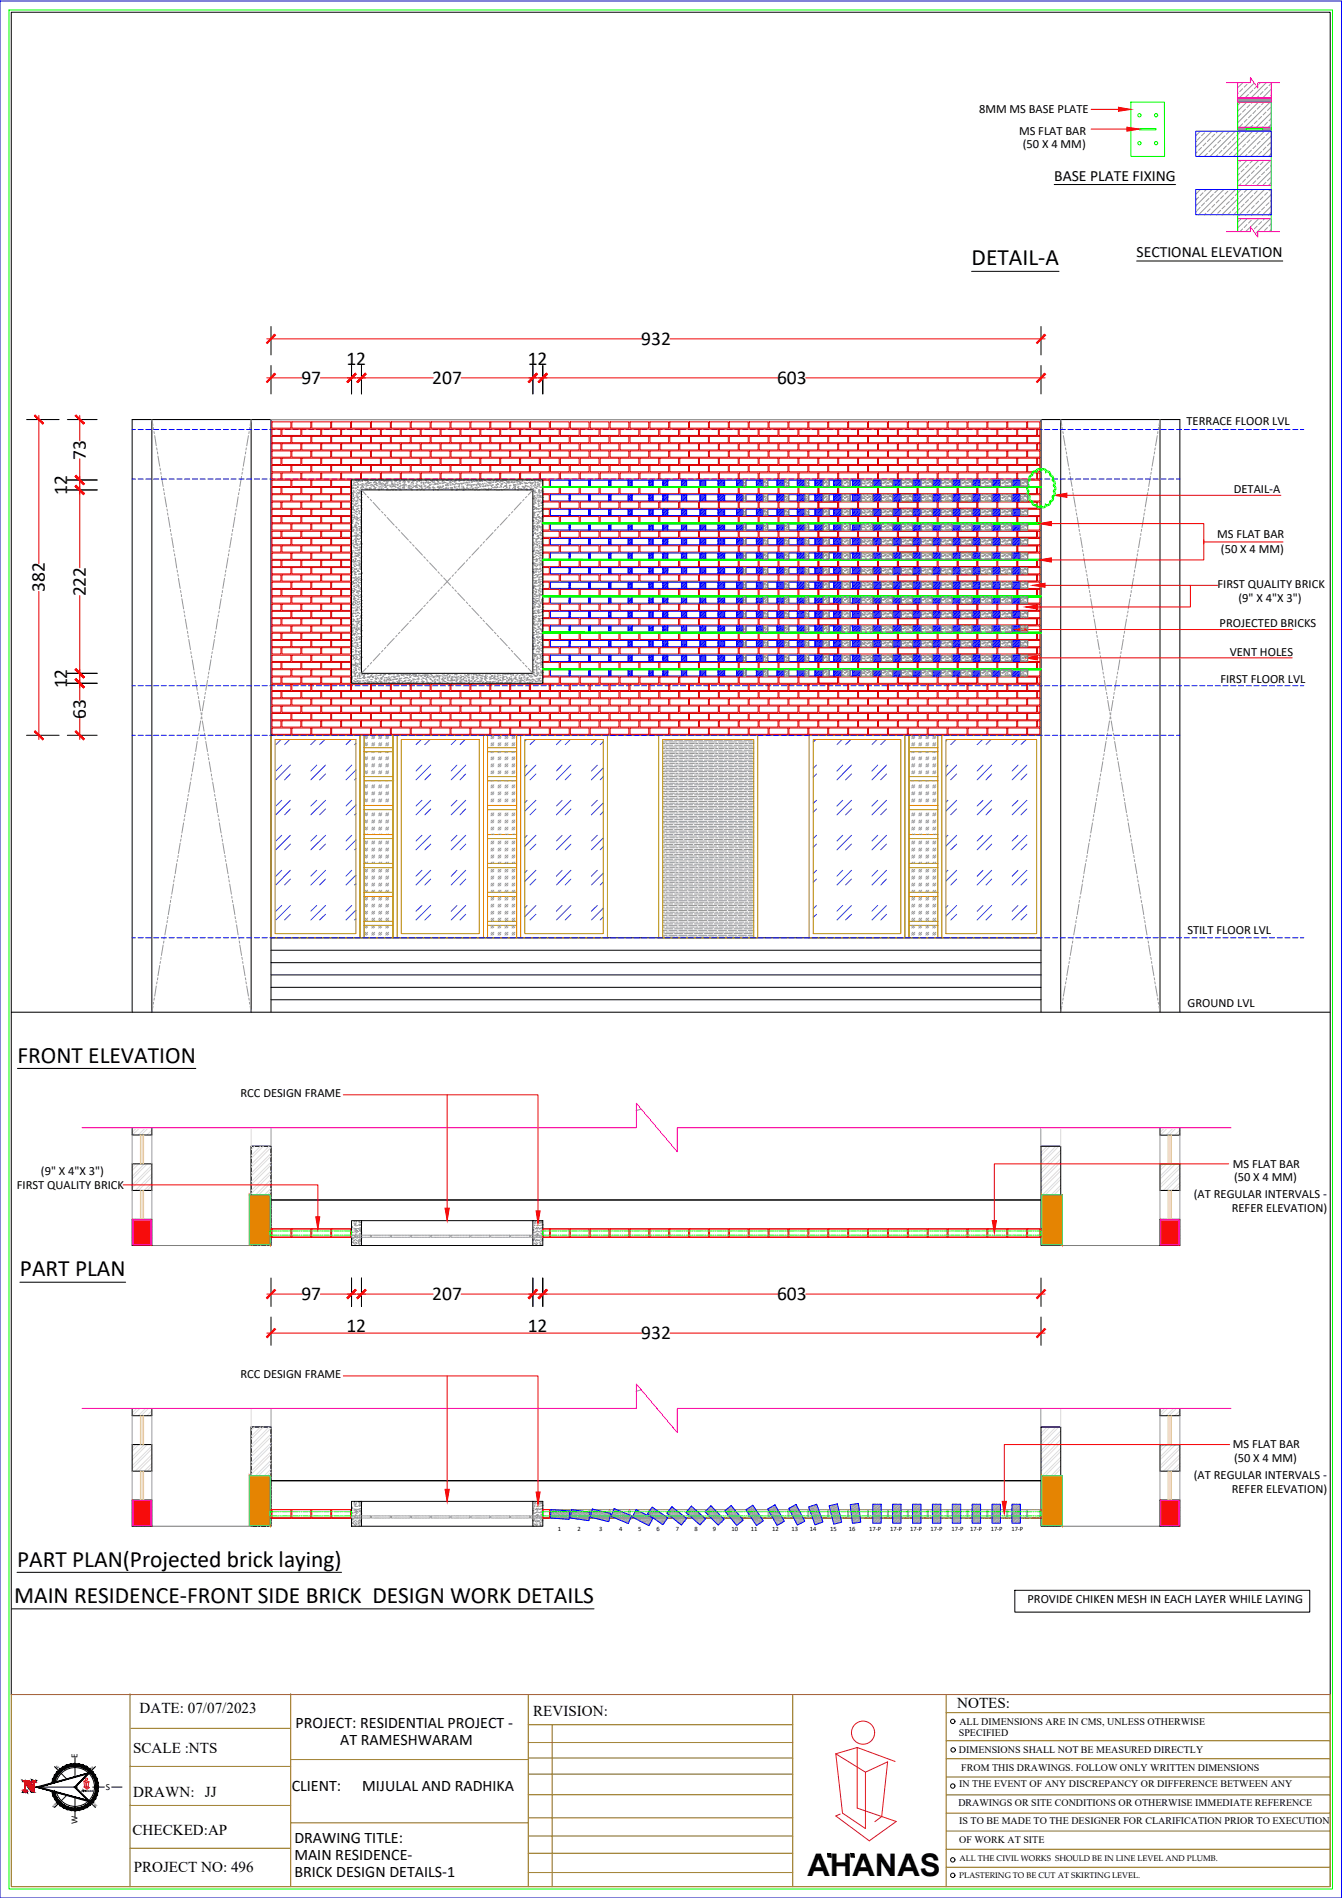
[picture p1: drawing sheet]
<svg xmlns="http://www.w3.org/2000/svg" width="297mm" height="420mm" viewBox="0 0 297 420" stroke-linecap="round" stroke-linejoin="round" font-family="sans-serif">
<defs><g id="words">
<text font-size="6.9" x="178.7" y="415.3">AHANAS</text>
<g font-size="5.2">
<text x="215.1" y="58.8">DETAIL-A</text>
<text x="3.9" y="235.2">FRONT ELEVATION</text>
<text x="4.4" y="282.5">PART PLAN</text>
<text x="3.8" y="346.8">PART PLAN(Projected brick laying)</text>
<text x="3.1" y="354.8">MAIN RESIDENCE-FRONT SIDE BRICK DESIGN WORK DETAILS</text>
</g>
<g font-size="4.3">
<text x="141.9" y="76.4">932</text>
<text x="76.7" y="80.9">12</text>
<text x="116.8" y="80.9">12</text>
<text x="66.7" y="85">97</text>
<text x="95.7" y="85">207</text>
<text x="172" y="85">603</text>
<text x="19" y="101.7" transform="rotate(-90 19 101.7)">73</text>
<text x="14.9" y="109.6" transform="rotate(-90 14.9 109.6)">12</text>
<text x="9.9" y="131.1" transform="rotate(-90 9.9 131.1)">382</text>
<text x="19" y="132" transform="rotate(-90 19 132)">222</text>
<text x="14.9" y="152.4" transform="rotate(-90 14.9 152.4)">12</text>
<text x="19" y="159.2" transform="rotate(-90 19 159.2)">63</text>
<text x="66.7" y="287.8">97</text>
<text x="95.7" y="287.8">207</text>
<text x="172" y="287.8">603</text>
<text x="76.7" y="294.8">12</text>
<text x="116.8" y="294.8">12</text>
<text x="141.9" y="296.5">932</text>
</g>
<g font-size="3.5">
<text x="233.3" y="40">BASE PLATE FIXING</text>
<text x="251.6" y="56.9">SECTIONAL ELEVATION</text>
<text x="65.4" y="382.4">PROJECT: RESIDENTIAL PROJECT -</text>
<text x="75.3" y="386.2">AT RAMESHWARAM</text>
<text x="64.6" y="396.5">CLIENT:</text>
<text x="80.2" y="396.5">MIJULAL AND RADHIKA</text>
<text x="65.2" y="408">DRAWING TITLE:</text>
<text x="65.2" y="411.8">MAIN RESIDENCE-</text>
<text x="65.2" y="415.5">BRICK DESIGN DETAILS-1</text>
</g>
<g font-size="3.3">
<text x="30.9" y="379.2">DATE: 07/07/2023</text>
<text x="118" y="379.9">REVISION:</text>
<text x="211.9" y="378.2">NOTES:</text>
<text x="29.5" y="388.1">SCALE :NTS</text>
<text x="29.5" y="397.8">DRAWN: JJ</text>
<text x="29.3" y="406.3">CHECKED:AP</text>
<text x="29.6" y="414.4">PROJECT NO: 496</text>
</g>
<g font-size="2.8">
<text x="216.7" y="25.1">8MM MS BASE PLATE</text>
<text x="225.6" y="29.8">MS FLAT BAR</text>
<text x="226.4" y="32.7">(50 X 4 MM)</text>
<text x="262.6" y="94">TERRACE FLOOR LVL</text>
<text x="273.1" y="109.2">DETAIL-A</text>
<text x="269.4" y="119">MS FLAT BAR</text>
<text x="270.3" y="122.5">(50 X 4 MM)</text>
<text x="269.5" y="130.1">FIRST QUALITY BRICK</text>
<text x="274.1" y="133.2">(9&quot; X 4&quot;X 3&quot;)</text>
<text x="270" y="138.9">PROJECTED BRICKS</text>
<text x="272.2" y="145.1">VENT HOLES</text>
<text x="270.1" y="151.1">FIRST FLOOR LVL</text>
<text x="262.8" y="206.8">STILT FLOOR LVL</text>
<text x="262.8" y="222.9">GROUND LVL</text>
<text x="53.2" y="242.9">RCC DESIGN FRAME</text>
<text x="3.7" y="263.2">FIRST QUALITY BRICK</text>
<text x="9.1" y="260.1">(9&quot; X 4&quot;X 3&quot;)</text>
<text x="272.9" y="258.5">MS FLAT BAR</text>
<text x="273.1" y="261.5">(50 X 4 MM)</text>
<text x="264.2" y="265.2">(AT REGULAR INTERVALS -</text>
<text x="272.6" y="268.3">REFER ELEVATION)</text>
<text x="53.2" y="305.1">RCC DESIGN FRAME</text>
<text x="272.9" y="320.6">MS FLAT BAR</text>
<text x="273.1" y="323.7">(50 X 4 MM)</text>
<text x="264.2" y="327.4">(AT REGULAR INTERVALS -</text>
<text x="272.6" y="330.5">REFER ELEVATION)</text>
<text x="227.4" y="354.9">PROVIDE CHIKEN MESH IN EACH LAYER WHILE LAYING</text>
</g>
<g font-size="2.2">
<text x="212.3" y="381.8">ALL DIMENSIONS ARE IN CMS, UNLESS OTHERWISE</text>
<text x="212.2" y="384.3">SPECIFIED</text>
<text x="212.3" y="388">DIMENSIONS SHALL NOT BE MEASURED DIRECTLY</text>
<text x="212.3" y="395.7">IN THE EVENT OF ANY DISCREPANCY OR DIFFERENCE BETWEEN ANY</text>
<text x="212.8" y="392">FROM THIS DRAWINGS. FOLLOW ONLY WRITTEN DIMENSIONS</text>
<text x="212.1" y="399.8">DRAWINGS OR SITE CONDITIONS OR OTHERWISE IMMEDIATE REFERENCE</text>
<text x="212.3" y="403.8">IS TO BE MADE TO THE DESIGNER FOR CLARIFICATION PRIOR TO EXECUTION</text>
<text x="212.3" y="408.1">OF WORK AT SITE</text>
</g>
<g font-size="2.1">
<text x="17.1" y="389.2" transform="rotate(-90 17.1 389.2)">E</text>
<text x="23.5" y="396.3">S</text>
<text x="17.1" y="403.7" transform="rotate(-90 17.1 403.7)">W</text>
</g>
<g font-size="1.8">
<text x="212.3" y="411.9">ALL THE CIVIL WORKS SHOULD BE IN LINE LEVEL AND PLUMB.</text>
<text x="212.3" y="415.8">PLASTERING TO BE CUT AT SKIRTING LEVEL.</text>
</g>
<g font-size="1.4">
<text x="123.4" y="339">1</text>
<text x="127.8" y="339">2</text>
<text x="132.6" y="339">3</text>
<text x="137" y="339">4</text>
<text x="141.3" y="339">5</text>
<text x="145.3" y="339">6</text>
<text x="149.6" y="339">7</text>
<text x="153.8" y="339">8</text>
<text x="157.8" y="339">9</text>
<text x="161.9" y="339">10</text>
<text x="166.2" y="339">11</text>
<text x="170.9" y="339">12</text>
<text x="175.2" y="339">13</text>
<text x="179.3" y="339">14</text>
<text x="183.8" y="339">15</text>
<text x="187.9" y="339">16</text>
<text x="192.4" y="339">17-P</text>
<text x="197" y="339">17-P</text>
<text x="201.5" y="339">17-P</text>
<text x="206" y="339">17-P</text>
<text x="210.6" y="339">17-P</text>
<text x="214.8" y="339">17-P</text>
<text x="219.3" y="339">17-P</text>
<text x="223.9" y="339">17-P</text>
</g>
<g font-size=".8">
<text x="12.2" y="391.1" transform="rotate(45 12.2 391.1)">NE</text>
<text x="20.3" y="391.8" transform="rotate(-45 20.3 391.8)">SE</text>
<text x="11.9" y="400.1" transform="rotate(-45 11.9 400.1)">NW</text>
<text x="20.4" y="399.2" transform="rotate(45 20.4 399.2)">SW</text>
</g>
<text font-size=".6" x="18" y="396.8">AHANAS</text>
</g></defs>
<!-- layer: 0 -->
<g fill="none" stroke="#000" stroke-width=".22">
<path d="M2.5 2.7h291.9v372.4h-291.9zM60 72.3v6.3M230.4 72.3v6.3M5.9 92.9h7.2M14.9 92.9h6.6M33.6 92.9v131.2M55.6 92.9v131.2M60 92.9h170.4v69.9h-170.4zM60 80.9v6.3M60 92.9v131.2M77.8 80.9v6.3M80 80.9v6.3"/>
<path d="M117.9 80.9v6.3M120.1 80.9v6.3M230.4 80.9v6.3M230.4 92.9v131.2M234.8 92.9v131.2M256.8 92.9v131.2M14.9 106.3h6.6M14.9 108.5h6.6M77.8 106.3h42.3v45h-42.3zM80 108.5h37.9v40.6h-37.9zM14.9 149.1h6.6M14.9 151.3h6.6"/>
<path d="M5.9 162.8h7.2M14.9 162.8h6.6M60 162.8h170.4M60.2 162.6v.2M60 207.6h170.4M60 218.6h170.4M60 213.1h170.4M60 215.8h170.4M60 210.4h170.4M2.5 224.1h291.9M29.3 224.1v-131.2h231.9v131.2M60 221.3h170.4"/>
<path d="M77.8 270.2h2.2v5.5h-2.2zM80 270.2h37.9M80 275.7h37.9M117.9 270.2h2.2v5.5h-2.2zM60 282.9v6.3M60 291.5v6.3M77.8 282.9v6.3M80 282.9v6.3M117.9 282.9v6.3M120.1 282.9v6.3M230.4 282.9v6.3M230.4 291.5v6.3"/>
<path d="M77.8 332.4h2.2v5.5h-2.2zM80 332.4h37.9M80 337.9h37.9M117.9 332.4h2.2v5.5h-2.2zM224.6 352h65.3v4.9h-65.3zM18.4 396.3h.1M18.9 396.4h.1M183.3 410.4h.6v.7h-.6zM188.4 410.4h.6v.7h-.6z"/>
<circle cx="210.9" cy="381.1" r=".49"/>
<circle cx="210.9" cy="395.4" r=".49"/>
<circle cx="211" cy="387.4" r=".49"/>
<circle cx="210.9" cy="411.7" r=".49"/>
<circle cx="210.9" cy="415.1" r=".49"/>
</g>
<!-- layer: ADFS_DOOR -->
<g fill="none" stroke="#b88a00" stroke-width=".22">
<path d="M60 162.8h19.7v44.8h-19.7zM60.9 163.7h17.9v43h-17.9zM79.7 162.8h.9v44.8h-.9zM80.6 162.8h6.4v44.8h-6.4zM80.6 178.3h6.4M80.6 179.2h6.4M80.6 172.8h6.4M80.6 171.9h6.4M80.6 166.4h6.4M80.6 165.5h6.4M87 162.8h.9v44.8h-.9zM87.9 162.8h19.1v44.8h-19.1z"/>
<path d="M88.8 163.7h17.3v43h-17.3zM107 162.8h.9v44.8h-.9zM107.9 162.8h6.4v44.8h-6.4zM107.9 178.3h6.4M107.9 179.2h6.4M107.9 172.8h6.4M107.9 171.9h6.4M107.9 166.4h6.4M107.9 165.5h6.4M114.3 162.8h.9v44.8h-.9zM115.2 162.8h19.3v44.8h-19.3zM116.2 163.7h17.3v43h-17.3z"/>
<path d="M145.8 162.8h21.9v44.8h-21.9zM146.7 163.7h20.1v43.9h-20.1zM179.1 162.8h21.2v44.8h-21.2zM180 163.7h19.4v43h-19.4zM200.3 162.8h.9v44.8h-.9zM201.2 162.8h6.4v44.8h-6.4zM201.2 178.3h6.4M201.2 179.2h6.4M201.2 172.8h6.4M201.2 171.9h6.4M201.2 166.4h6.4M201.2 165.5h6.4"/>
<path d="M207.6 162.8h.8v44.8h-.8zM208.4 162.8h21.9v44.8h-21.9zM209.4 163.7h20v43h-20zM80.6 192.1h6.4M80.6 185.6h6.4M80.6 184.7h6.4M80.6 191.1h6.4M80.6 198.5h6.4M80.6 197.5h6.4M107.9 192.1h6.4M107.9 185.6h6.4M107.9 184.7h6.4"/>
<path d="M107.9 191.1h6.4M107.9 198.5h6.4M107.9 197.5h6.4M201.2 192.1h6.4M201.2 185.6h6.4M201.2 184.7h6.4M201.2 191.1h6.4M201.2 198.5h6.4M201.2 197.5h6.4M80.6 204.9h6.4M80.6 204h6.4M107.9 204.9h6.4"/>
<path d="M107.9 204h6.4M201.2 204.9h6.4M201.2 204h6.4"/>
</g>
<!-- layer: ADFS_WALL -->
<g fill="none" stroke="#989898" stroke-width=".22">
<path d="M80.7 172.8h.1M80.9 166.4l-.2 .2M81 162.9l-.3 .3M81 164.4l-.3 .3M81 167.6l-.3 .2M81 169.1l-.3 .3M81 170.6l-.3 .3M81 173.7l-.3 .3M81 175.3l-.3 .3M81 176.9l-.3 .2M81 180l-.3 .2M81.1 172.8h.1"/>
<path d="M81.3 166.4l-.2 .2M81.4 162.9l-.7 .6M81.4 164.4l-.7 .7M81.4 167.6l-.7 .6M81.4 169.1l-.7 .7M81.4 170.6l-.7 .7M81.4 173.7l-.7 .7M81.4 175.3l-.7 .6M81.4 176.9l-.7 .6M81.4 180l-.7 .6M81.4 163.3l-.3 .2M81.4 164.8l-.3 .3"/>
<path d="M81.4 167.9l-.3 .3M81.4 169.5l-.3 .3M81.4 171l-.3 .3M81.4 174.2l-.3 .2M81.4 175.7l-.3 .2M81.4 177.2l-.3 .3M82.3 172.8h.1M82.5 166.4l-.2 .2M82.5 162.9l-.2 .3M82.5 164.4l-.2 .3M82.5 167.6l-.2 .2M82.5 169.1l-.2 .3"/>
<path d="M82.5 170.6l-.2 .3M82.5 173.7l-.2 .3M82.5 175.3l-.2 .3M82.5 176.9l-.2 .2M82.5 180l-.2 .2M82.7 172.8h.1M82.9 166.4l-.2 .2M82.9 162.9l-.6 .6M82.9 164.4l-.6 .7M82.9 167.6l-.6 .6M82.9 169.1l-.6 .7M82.9 170.6l-.6 .7"/>
<path d="M82.9 173.7l-.6 .7M82.9 175.3l-.6 .6M82.9 176.9l-.6 .6M82.9 180l-.6 .6M82.9 163.3l-.2 .2M82.9 164.8l-.2 .3M82.9 167.9l-.2 .3M82.9 169.5l-.2 .3M82.9 171l-.2 .3M82.9 174.2l-.2 .2M82.9 175.7l-.2 .2M82.9 177.2l-.2 .3"/>
<path d="M83.8 172.8h.1M84 166.4l-.2 .2M84.1 162.9l-.3 .3M84.1 164.4l-.3 .3M84.1 167.6l-.3 .2M84.1 169.1l-.3 .3M84.1 170.6l-.3 .3M84.1 173.7l-.3 .3M84.1 175.3l-.3 .3M84.1 176.9l-.3 .2M84.1 180l-.3 .2M84.2 172.8h.1"/>
<path d="M84.4 166.4l-.2 .2M84.5 162.9l-.7 .6M84.5 164.4l-.7 .7M84.5 167.6l-.7 .6M84.5 169.1l-.7 .7M84.5 170.6l-.7 .7M84.5 173.7l-.7 .7M84.5 175.3l-.7 .6M84.5 176.9l-.7 .6M84.5 180l-.7 .6M84.5 163.3l-.3 .2M84.5 164.8l-.3 .3"/>
<path d="M84.5 167.9l-.3 .3M84.5 169.5l-.3 .3M84.5 171l-.3 .3M84.5 174.2l-.3 .2M84.5 175.7l-.3 .2M84.5 177.2l-.3 .3M85.4 172.8h.1M85.6 166.4l-.2 .2M85.6 162.9l-.2 .3M85.6 164.4l-.2 .3M85.6 167.6l-.2 .2M85.6 169.1l-.2 .3"/>
<path d="M85.6 170.6l-.2 .3M85.6 173.7l-.2 .3M85.6 175.3l-.2 .3M85.6 176.9l-.2 .2M85.6 180l-.2 .2M85.8 172.8h.1M86 166.4l-.2 .2M86 162.9l-.6 .6M86 164.4l-.6 .7M86 167.6l-.6 .6M86 169.1l-.6 .7M86 170.6l-.6 .7"/>
<path d="M86 173.7l-.6 .7M86 175.3l-.6 .6M86 176.9l-.6 .6M86 180l-.6 .6M86 163.3l-.2 .2M86 164.8l-.2 .3M86 167.9l-.2 .3M86 169.5l-.2 .3M86 171l-.2 .3M86 174.2l-.2 .2M86 175.7l-.2 .2M86 177.2l-.2 .3"/>
<path d="M87 172.8h.1M87 163.5h.1M87 165v.1M87 166.6h.1M87 168.1v.1M87 169.7v.1M87 171.2v.1M87 174.3v.1M87 175.9h.1M87 177.5h.1M87 163.1v.1M87 164.6v.1"/>
<path d="M87 167.7v.1M87 169.3v.1M87 170.9h.1M87 173.9v.1M87 175.5v.1M87 177.1h.1M108.7 172.8h.1M108.9 166.4l-.2 .2M108.9 162.9l-.2 .3M108.9 167.6l-.2 .2M108.9 170.6l-.2 .3M108.9 175.3l-.2 .3"/>
<path d="M108.9 176.9l-.2 .2M108.9 180l-.2 .2M108.9 164.4l-.2 .3M108.9 169.1l-.2 .3M108.9 173.7l-.2 .3M109.1 172.8h.1M109.3 166.4l-.2 .2M109.3 162.9l-.6 .6M109.3 167.6l-.6 .6M109.3 169.1l-.6 .7M109.3 175.3l-.6 .6M109.3 176.9l-.6 .6"/>
<path d="M109.3 180l-.6 .6M109.3 163.3l-.2 .2M109.3 164.8l-.2 .3M109.3 169.5l-.2 .3M109.3 174.2l-.2 .2M109.3 175.7l-.2 .2M109.3 177.2l-.2 .3M109.3 164.4l-.6 .7M109.3 170.6l-.6 .7M109.3 173.7l-.6 .7M109.3 167.9l-.2 .3M109.3 171l-.2 .3"/>
<path d="M110.2 172.8h.1M110.4 166.4l-.2 .2M110.5 162.9l-.3 .3M110.5 167.6l-.3 .2M110.5 170.6l-.3 .3M110.5 175.3l-.3 .3M110.5 176.9l-.3 .2M110.5 180l-.3 .2M110.5 164.4l-.3 .3M110.5 169.1l-.3 .3M110.5 173.7l-.3 .3M110.6 172.8h.1"/>
<path d="M110.8 166.4l-.2 .2M110.9 162.9l-.7 .6M110.9 167.6l-.7 .6M110.9 170.6l-.7 .7M110.9 175.3l-.7 .6M110.9 176.9l-.7 .6M110.9 180l-.7 .6M110.9 163.3l-.3 .2M110.9 164.8l-.3 .3M110.9 167.9l-.3 .3M110.9 171l-.3 .3M110.9 174.2l-.3 .2"/>
<path d="M110.9 175.7l-.3 .2M110.9 164.4l-.7 .7M110.9 169.1l-.7 .7M110.9 173.7l-.7 .7M110.9 169.5l-.3 .3M110.9 177.2l-.3 .3M111.8 172.8h.1M112 166.4l-.2 .2M112 162.9l-.2 .3M112 167.6l-.2 .2M112 170.6l-.2 .3M112 175.3l-.2 .3"/>
<path d="M112 176.9l-.2 .2M112 180l-.2 .2M112 164.4l-.2 .3M112 169.1l-.2 .3M112 173.7l-.2 .3M112.2 172.8h.1M112.4 166.4l-.2 .2M112.4 164.4l-.6 .7M112.4 169.1l-.6 .7M112.4 173.7l-.6 .7M112.4 163.3l-.2 .2M112.4 171l-.2 .3"/>
<path d="M112.4 174.2l-.2 .2M112.4 177.2l-.2 .3M112.4 162.9l-.6 .6M112.4 167.6l-.6 .6M112.4 170.6l-.6 .7M112.4 175.3l-.6 .6M112.4 176.9l-.6 .6M112.4 180l-.6 .6M112.4 164.8l-.2 .3M112.4 167.9l-.2 .3M112.4 169.5l-.2 .3M112.4 175.7l-.2 .2"/>
<path d="M113.3 172.8h.1M113.5 166.4l-.2 .2M113.6 162.9l-.3 .3M113.6 167.6l-.3 .2M113.6 170.6l-.3 .3M113.6 175.3l-.3 .3M113.6 176.9l-.3 .2M113.6 164.4l-.3 .3M113.6 169.1l-.3 .3M113.6 173.7l-.3 .3M113.6 180l-.3 .2M113.7 172.8h.1"/>
<path d="M113.9 166.4l-.2 .2M114 162.9l-.7 .6M114 167.6l-.7 .6M114 170.6l-.7 .7M114 175.3l-.7 .6M114 176.9l-.7 .6M114 180l-.7 .6M114 164.8l-.3 .3M114 167.9l-.3 .3M114 169.5l-.3 .3M114 171l-.3 .3M114 175.7l-.3 .2"/>
<path d="M114 177.2l-.3 .3M114 164.4l-.7 .7M114 169.1l-.7 .7M114 173.7l-.7 .7M114 163.3l-.3 .2M114 174.2l-.3 .2M146.7 179.2h.1M146.7 178.1h.1M146.7 177h.1M146.7 175.9h.1M146.7 174.8h.1M146.7 173.7h.1"/>
<path d="M146.7 172.6h.1M146.7 171.6h.1M146.7 170.5h.1M146.7 169.4h.1M146.7 168.3h.1M146.7 167.2h.1M146.7 166.1h.1M146.7 165h.1M146.7 163.9h.1M146.7 180h.4M146.7 178.9h.4M146.7 177.8h.4"/>
<path d="M146.7 176.7h.4M146.7 175.6h.4M146.7 174.5h.4M146.7 173.4h.4M146.7 172.3h.4M146.7 171.2h.4M146.7 170.1h.4M146.7 169h.4M146.7 167.9h.4M146.7 166.8h.4M146.7 165.7h.4M146.7 164.6h.4"/>
<path d="M146.7 179.6h1M146.7 178.5h1M146.7 177.4h1M146.7 176.3h1M146.7 175.2h1M146.7 174.1h1M146.7 173h1M146.7 171.9h1M146.7 170.8h1M146.7 169.7h1M146.7 168.6h1M146.7 167.5h1"/>
<path d="M146.7 166.5h1M146.7 165.4h1M146.7 164.3h1M147.1 179.2h1.8M147.1 178.1h1.8M147.1 177h1.8M147.1 175.9h1.8M147.1 174.8h1.8M147.1 173.7h1.8M147.1 172.6h1.8M147.1 171.6h1.8M147.1 170.5h1.8"/>
<path d="M147.1 169.4h1.8M147.1 168.3h1.8M147.1 167.2h1.8M147.1 166.1h1.8M147.1 165h1.8M147.1 163.9h1.8M147.4 180h.6M147.4 178.9h.6M147.4 177.8h.6M147.4 176.7h.6M147.4 175.6h.6M147.4 174.5h.6"/>
<path d="M147.4 173.4h.6M147.4 172.3h.6M147.4 171.2h.6M147.4 170.1h.6M147.4 169h.6M147.4 167.9h.6M147.4 166.8h.6M147.4 165.7h.6M147.4 164.6h.6M148 179.6h1.9M148 178.5h1.9M148 177.4h1.9"/>
<path d="M148 176.3h1.9M148 175.2h1.9M148 174.1h1.9M148 173h1.9M148 171.9h1.9M148 170.8h1.9M148 169.7h1.9M148 168.6h1.9M148 167.5h1.9M148 166.5h1.9M148 165.4h1.9M148 164.3h1.9"/>
<path d="M148.2 180h1.1M148.2 178.9h1.1M148.2 177.8h1.1M148.2 176.7h1.1M148.2 175.6h1.1M148.2 174.5h1.1M148.2 173.4h1.1M148.2 172.3h1.1M148.2 171.2h1.1M148.2 170.1h1.1M148.2 169h1.1M148.2 167.9h1.1"/>
<path d="M148.2 166.8h1.1M148.2 165.7h1.1M148.2 164.6h1.1M149.3 179.2h1.8M149.3 178.1h1.8M149.3 177h1.8M149.3 175.9h1.8M149.3 174.8h1.8M149.3 173.7h1.8M149.3 172.6h1.8M149.3 171.6h1.8M149.3 170.5h1.8"/>
<path d="M149.3 169.4h1.8M149.3 168.3h1.8M149.3 167.2h1.8M149.3 166.1h1.8M149.3 165h1.8M149.3 163.9h1.8M149.6 180h.5M149.6 178.9h.5M149.6 177.8h.5M149.6 176.7h.5M149.6 175.6h.5M149.6 174.5h.5"/>
<path d="M149.6 173.4h.5M149.6 172.3h.5M149.6 171.2h.5M149.6 170.1h.5M149.6 169h.5M149.6 167.9h.5M149.6 166.8h.5M149.6 165.7h.5M149.6 164.6h.5M150.2 179.6h1.9M150.2 178.5h1.9M150.2 177.4h1.9"/>
<path d="M150.2 176.3h1.9M150.2 175.2h1.9M150.2 174.1h1.9M150.2 173h1.9M150.2 171.9h1.9M150.2 170.8h1.9M150.2 169.7h1.9M150.2 168.6h1.9M150.2 167.5h1.9M150.2 166.5h1.9M150.2 165.4h1.9M150.2 164.3h1.9"/>
<path d="M150.4 180h1.1M150.4 178.9h1.1M150.4 177.8h1.1M150.4 176.7h1.1M150.4 175.6h1.1M150.4 174.5h1.1M150.4 173.4h1.1M150.4 172.3h1.1M150.4 171.2h1.1M150.4 170.1h1.1M150.4 169h1.1M150.4 167.9h1.1"/>
<path d="M150.4 166.8h1.1M150.4 165.7h1.1M150.4 164.6h1.1M151.5 179.2h1.8M151.5 178.1h1.8M151.5 177h1.8M151.5 175.9h1.8M151.5 174.8h1.8M151.5 173.7h1.8M151.5 172.6h1.8M151.5 171.6h1.8M151.5 170.5h1.8"/>
<path d="M151.5 169.4h1.8M151.5 168.3h1.8M151.5 167.2h1.8M151.5 166.1h1.8M151.5 165h1.8M151.5 163.9h1.8M151.8 180h.5M151.8 178.9h.5M151.8 177.8h.5M151.8 176.7h.5M151.8 175.6h.5M151.8 174.5h.5"/>
<path d="M151.8 173.4h.5M151.8 172.3h.5M151.8 171.2h.5M151.8 170.1h.5M151.8 169h.5M151.8 167.9h.5M151.8 166.8h.5M151.8 165.7h.5M151.8 164.6h.5M152.4 179.6h1.9M152.4 178.5h1.9M152.4 177.4h1.9"/>
<path d="M152.4 176.3h1.9M152.4 175.2h1.9M152.4 174.1h1.9M152.4 173h1.9M152.4 171.9h1.9M152.4 170.8h1.9M152.4 169.7h1.9M152.4 168.6h1.9M152.4 167.5h1.9M152.4 166.5h1.9M152.4 165.4h1.9M152.4 164.3h1.9"/>
<path d="M152.6 180h1.1M152.6 178.9h1.1M152.6 177.8h1.1M152.6 176.7h1.1M152.6 175.6h1.1M152.6 174.5h1.1M152.6 173.4h1.1M152.6 172.3h1.1M152.6 171.2h1.1M152.6 170.1h1.1M152.6 169h1.1M152.6 167.9h1.1"/>
<path d="M152.6 166.8h1.1M152.6 165.7h1.1M152.6 164.6h1.1M153.7 179.2h1.8M153.7 178.1h1.8M153.7 177h1.8M153.7 175.9h1.8M153.7 174.8h1.8M153.7 173.7h1.8M153.7 172.6h1.8M153.7 171.6h1.8M153.7 170.5h1.8"/>
<path d="M153.7 169.4h1.8M153.7 168.3h1.8M153.7 167.2h1.8M153.7 166.1h1.8M153.7 165h1.8M153.7 163.9h1.8M154 180h.5M154 178.9h.5M154 177.8h.5M154 176.7h.5M154 175.6h.5M154 174.5h.5"/>
<path d="M154 173.4h.5M154 172.3h.5M154 171.2h.5M154 170.1h.5M154 169h.5M154 167.9h.5M154 166.8h.5M154 165.7h.5M154 164.6h.5M154.6 179.6h1.9M154.6 178.5h1.9M154.6 177.4h1.9"/>
<path d="M154.6 176.3h1.9M154.6 175.2h1.9M154.6 174.1h1.9M154.6 173h1.9M154.6 171.9h1.9M154.6 170.8h1.9M154.6 169.7h1.9M154.6 168.6h1.9M154.6 167.5h1.9M154.6 166.5h1.9M154.6 165.4h1.9M154.6 164.3h1.9"/>
<path d="M154.8 180h1.1M154.8 178.9h1.1M154.8 177.8h1.1M154.8 176.7h1.1M154.8 175.6h1.1M154.8 174.5h1.1M154.8 173.4h1.1M154.8 172.3h1.1M154.8 171.2h1.1M154.8 170.1h1.1M154.8 169h1.1M154.8 167.9h1.1"/>
<path d="M154.8 166.8h1.1M154.8 165.7h1.1M154.8 164.6h1.1M155.9 179.2h1.8M155.9 178.1h1.8M155.9 177h1.8M155.9 175.9h1.8M155.9 174.8h1.8M155.9 173.7h1.8M155.9 172.6h1.8M155.9 171.6h1.8M155.9 170.5h1.8"/>
<path d="M155.9 169.4h1.8M155.9 168.3h1.8M155.9 167.2h1.8M155.9 166.1h1.8M155.9 165h1.8M155.9 163.9h1.8M156.2 180h.5M156.2 178.9h.5M156.2 177.8h.5M156.2 176.7h.5M156.2 175.6h.5M156.2 174.5h.5"/>
<path d="M156.2 173.4h.5M156.2 172.3h.5M156.2 171.2h.5M156.2 170.1h.5M156.2 169h.5M156.2 167.9h.5M156.2 166.8h.5M156.2 165.7h.5M156.2 164.6h.5M156.8 179.6h1.8M156.8 178.5h1.8M156.8 177.4h1.8"/>
<path d="M156.8 176.3h1.8M156.8 175.2h1.8M156.8 174.1h1.8M156.8 173h1.8M156.8 171.9h1.8M156.8 170.8h1.8M156.8 169.7h1.8M156.8 168.6h1.8M156.8 167.5h1.8M156.8 166.5h1.8M156.8 165.4h1.8M156.8 164.3h1.8"/>
<path d="M157 180h1.1M157 178.9h1.1M157 177.8h1.1M157 176.7h1.1M157 175.6h1.1M157 174.5h1.1M157 173.4h1.1M157 172.3h1.1M157 171.2h1.1M157 170.1h1.1M157 169h1.1M157 167.9h1.1"/>
<path d="M157 166.8h1.1M157 165.7h1.1M157 164.6h1.1M158.1 179.2h1.8M158.1 178.1h1.8M158.1 177h1.8M158.1 175.9h1.8M158.1 174.8h1.8M158.1 173.7h1.8M158.1 172.6h1.8M158.1 171.6h1.8M158.1 170.5h1.8"/>
<path d="M158.1 169.4h1.8M158.1 168.3h1.8M158.1 167.2h1.8M158.1 166.1h1.8M158.1 165h1.8M158.1 163.9h1.8M158.4 180h.5M158.4 178.9h.5M158.4 177.8h.5M158.4 176.7h.5M158.4 175.6h.5M158.4 174.5h.5"/>
<path d="M158.4 173.4h.5M158.4 172.3h.5M158.4 171.2h.5M158.4 170.1h.5M158.4 169h.5M158.4 167.9h.5M158.4 166.8h.5M158.4 165.7h.5M158.4 164.6h.5M159 179.6h1.8M159 178.5h1.8M159 177.4h1.8"/>
<path d="M159 176.3h1.8M159 175.2h1.8M159 174.1h1.8M159 173h1.8M159 171.9h1.8M159 170.8h1.8M159 169.7h1.8M159 168.6h1.8M159 167.5h1.8M159 166.5h1.8M159 165.4h1.8M159 164.3h1.8"/>
<path d="M159.2 180h1.1M159.2 178.9h1.1M159.2 177.8h1.1M159.2 176.7h1.1M159.2 175.6h1.1M159.2 174.5h1.1M159.2 173.4h1.1M159.2 172.3h1.1M159.2 171.2h1.1M159.2 170.1h1.1M159.2 169h1.1M159.2 167.9h1.1"/>
<path d="M159.2 166.8h1.1M159.2 165.7h1.1M159.2 164.6h1.1M160.3 179.2h1.8M160.3 178.1h1.8M160.3 177h1.8M160.3 175.9h1.8M160.3 174.8h1.8M160.3 173.7h1.8M160.3 172.6h1.8M160.3 171.6h1.8M160.3 170.5h1.8"/>
<path d="M160.3 169.4h1.8M160.3 168.3h1.8M160.3 167.2h1.8M160.3 166.1h1.8M160.3 165h1.8M160.3 163.9h1.8M160.6 180h.5M160.6 178.9h.5M160.6 177.8h.5M160.6 176.7h.5M160.6 175.6h.5M160.6 174.5h.5"/>
<path d="M160.6 173.4h.5M160.6 172.3h.5M160.6 171.2h.5M160.6 170.1h.5M160.6 169h.5M160.6 167.9h.5M160.6 166.8h.5M160.6 165.7h.5M160.6 164.6h.5M161.2 179.6h1.8M161.2 178.5h1.8M161.2 177.4h1.8"/>
<path d="M161.2 176.3h1.8M161.2 175.2h1.8M161.2 174.1h1.8M161.2 173h1.8M161.2 171.9h1.8M161.2 170.8h1.8M161.2 169.7h1.8M161.2 168.6h1.8M161.2 167.5h1.8M161.2 166.5h1.8M161.2 165.4h1.8M161.2 164.3h1.8"/>
<path d="M161.4 180h1.1M161.4 178.9h1.1M161.4 177.8h1.1M161.4 176.7h1.1M161.4 175.6h1.1M161.4 174.5h1.1M161.4 173.4h1.1M161.4 172.3h1.1M161.4 171.2h1.1M161.4 170.1h1.1M161.4 169h1.1M161.4 167.9h1.1"/>
<path d="M161.4 166.8h1.1M161.4 165.7h1.1M161.4 164.6h1.1M162.5 179.2h1.8M162.5 178.1h1.8M162.5 177h1.8M162.5 175.9h1.8M162.5 174.8h1.8M162.5 173.7h1.8M162.5 172.6h1.8M162.5 171.6h1.8M162.5 170.5h1.8"/>
<path d="M162.5 169.4h1.8M162.5 168.3h1.8M162.5 167.2h1.8M162.5 166.1h1.8M162.5 165h1.8M162.5 163.9h1.8M162.8 180h.5M162.8 178.9h.5M162.8 177.8h.5M162.8 176.7h.5M162.8 175.6h.5M162.8 174.5h.5"/>
<path d="M162.8 173.4h.5M162.8 172.3h.5M162.8 171.2h.5M162.8 170.1h.5M162.8 169h.5M162.8 167.9h.5M162.8 166.8h.5M162.8 165.7h.5M162.8 164.6h.5M163.4 179.6h1.8M163.4 178.5h1.8M163.4 177.4h1.8"/>
<path d="M163.4 176.3h1.8M163.4 175.2h1.8M163.4 174.1h1.8M163.4 173h1.8M163.4 171.9h1.8M163.4 170.8h1.8M163.4 169.7h1.8M163.4 168.6h1.8M163.4 167.5h1.8M163.4 166.5h1.8M163.4 165.4h1.8M163.4 164.3h1.8"/>
<path d="M163.6 180h1.1M163.6 178.9h1.1M163.6 177.8h1.1M163.6 176.7h1.1M163.6 175.6h1.1M163.6 174.5h1.1M163.6 173.4h1.1M163.6 172.3h1.1M163.6 171.2h1.1M163.6 170.1h1.1M163.6 169h1.1M163.6 167.9h1.1"/>
<path d="M163.6 166.8h1.1M163.6 165.7h1.1M163.6 164.6h1.1M164.7 179.2h1.8M164.7 178.1h1.8M164.7 177h1.8M164.7 175.9h1.8M164.7 174.8h1.8M164.7 173.7h1.8M164.7 172.6h1.8M164.7 171.6h1.8M164.7 170.5h1.8"/>
<path d="M164.7 169.4h1.8M164.7 168.3h1.8M164.7 167.2h1.8M164.7 166.1h1.8M164.7 165h1.8M164.7 163.9h1.8M164.9 180h.6M164.9 178.9h.6M164.9 177.8h.6M164.9 176.7h.6M164.9 175.6h.6M164.9 174.5h.6"/>
<path d="M164.9 173.4h.6M164.9 172.3h.6M164.9 171.2h.6M164.9 170.1h.6M164.9 169h.6M164.9 167.9h.6M164.9 166.8h.6M164.9 165.7h.6M164.9 164.6h.6M165.6 179.6h1.2M165.6 178.5h1.2M165.6 177.4h1.2"/>
<path d="M165.6 176.3h1.2M165.6 175.2h1.2M165.6 174.1h1.2M165.6 173h1.2M165.6 171.9h1.2M165.6 170.8h1.2M165.6 169.7h1.2M165.6 168.6h1.2M165.6 167.5h1.2M165.6 166.5h1.2M165.6 165.4h1.2M165.6 164.3h1.2"/>
<path d="M165.8 180h1M165.8 178.9h1M165.8 177.8h1M165.8 176.7h1M165.8 175.6h1M165.8 174.5h1M165.8 173.4h1M165.8 172.3h1M165.8 171.2h1M165.8 170.1h1M165.8 169h1M165.8 167.9h1"/>
<path d="M165.8 166.8h1M165.8 165.7h1M165.8 164.6h1M201.8 172.8h.1M202 166.4l-.2 .2M202.1 162.9l-.3 .3M202.1 164.4l-.3 .3M202.1 167.6l-.3 .2M202.1 169.1l-.3 .3M202.1 170.6l-.3 .3M202.1 173.7l-.3 .3M202.1 175.3l-.3 .3"/>
<path d="M202.1 176.9l-.3 .2M202.1 180l-.3 .2M202.2 172.8h.1M202.4 166.4l-.2 .2M202.5 162.9l-.7 .6M202.5 164.4l-.7 .7M202.5 167.6l-.7 .6M202.5 169.1l-.7 .7M202.5 170.6l-.7 .7M202.5 173.7l-.7 .7M202.5 175.3l-.7 .6M202.5 176.9l-.7 .6"/>
<path d="M202.5 180l-.7 .6M202.5 163.3l-.3 .2M202.5 164.8l-.3 .3M202.5 167.9l-.3 .3M202.5 169.5l-.3 .3M202.5 171l-.3 .3M202.5 174.2l-.3 .2M202.5 175.7l-.3 .2M202.5 177.2l-.3 .3M203.4 172.8h.1M203.6 166.4l-.2 .2M203.6 162.9l-.2 .3"/>
<path d="M203.6 164.4l-.2 .3M203.6 167.6l-.2 .2M203.6 169.1l-.2 .3M203.6 170.6l-.2 .3M203.6 173.7l-.2 .3M203.6 175.3l-.2 .3M203.6 176.9l-.2 .2M203.6 180l-.2 .2M203.8 172.8h.1M204 166.4l-.2 .2M204 162.9l-.6 .6M204 164.4l-.6 .7"/>
<path d="M204 167.6l-.6 .6M204 169.1l-.6 .7M204 170.6l-.6 .7M204 173.7l-.6 .7M204 175.3l-.6 .6M204 176.9l-.6 .6M204 180l-.6 .6M204 163.3l-.2 .2M204 164.8l-.2 .3M204 167.9l-.2 .3M204 169.5l-.2 .3M204 171l-.2 .3"/>
<path d="M204 174.2l-.2 .2M204 175.7l-.2 .2M204 177.2l-.2 .3M204.9 172.8h.1M205.1 166.4l-.2 .2M205.2 162.9l-.3 .3M205.2 164.4l-.3 .3M205.2 167.6l-.3 .2M205.2 169.1l-.3 .3M205.2 170.6l-.3 .3M205.2 173.7l-.3 .3M205.2 175.3l-.3 .3"/>
<path d="M205.2 176.9l-.3 .2M205.2 180l-.3 .2M205.3 172.8h.1M205.5 166.4l-.2 .2M205.6 162.9l-.7 .6M205.6 164.4l-.7 .7M205.6 167.6l-.7 .6M205.6 169.1l-.7 .7M205.6 170.6l-.7 .7M205.6 173.7l-.7 .7M205.6 175.3l-.7 .6M205.6 176.9l-.7 .6"/>
<path d="M205.6 180l-.7 .6M205.6 163.3l-.3 .2M205.6 164.8l-.3 .3M205.6 167.9l-.3 .3M205.6 169.5l-.3 .3M205.6 171l-.3 .3M205.6 174.2l-.3 .2M205.6 175.7l-.3 .2M205.6 177.2l-.3 .3M206.5 172.8h.1M206.7 166.4l-.2 .2M206.7 162.9l-.2 .3"/>
<path d="M206.7 164.4l-.2 .3M206.7 167.6l-.2 .2M206.7 169.1l-.2 .3M206.7 170.6l-.2 .3M206.7 173.7l-.2 .3M206.7 175.3l-.2 .3M206.7 176.9l-.2 .2M206.7 180l-.2 .2M206.8 172.8h.1M207.1 166.4l-.3 .2M207.1 162.9l-.6 .6M207.1 164.4l-.6 .7"/>
<path d="M207.1 167.6l-.6 .6M207.1 169.1l-.6 .7M207.1 170.6l-.6 .7M207.1 173.7l-.6 .7M207.1 175.3l-.6 .6M207.1 176.9l-.6 .6M207.1 180l-.6 .6M207.1 163.3l-.3 .2M207.1 164.8l-.3 .3M207.1 167.9l-.3 .3M207.1 169.5l-.3 .3M207.1 171l-.3 .3"/>
<path d="M207.1 174.2l-.3 .2M207.1 175.7l-.3 .2M207.1 177.2l-.3 .3M81 181.5l-.3 .3M81 183.1l-.3 .2M81 184.6l-.1 .1M81 186.2l-.3 .2M81 187.7l-.3 .3M81 189.3l-.3 .2M81 190.8l-.3 .3M81 192.4l-.3 .3M81 193.9l-.3 .3"/>
<path d="M81 195.5l-.3 .2M81 197.1l-.3 .2M81 198.6l-.3 .2M81.4 181.5l-.7 .7M81.4 183.1l-.7 .6M81.4 184.6l-.1 .1M81.4 186.2l-.7 .6M81.4 187.7l-.7 .7M81.4 189.3l-.7 .6M81.4 190.8l-.3 .3M81.4 192.4l-.7 .6M81.4 193.9l-.7 .7"/>
<path d="M81.4 195.5l-.7 .6M81.4 197.1l-.5 .4M81.4 198.6l-.7 .7M81.4 180.3l-.3 .3M81.4 181.9l-.3 .3M81.4 183.5l-.3 .2M81.4 186.6l-.3 .2M81.4 188.1l-.3 .3M81.4 189.7l-.3 .2M81.4 192.8l-.3 .2M81.4 194.3l-.3 .3M81.4 195.9l-.3 .2"/>
<path d="M81.4 197.4l-.1 .1M81.4 199l-.3 .3M82.5 181.5l-.2 .3M82.5 183.1l-.2 .2M82.5 184.6l-.1 .1M82.5 186.2l-.2 .2M82.5 187.7l-.2 .3M82.5 189.3l-.2 .2M82.5 190.8l-.2 .3M82.5 192.4l-.2 .3M82.5 193.9l-.2 .3M82.5 195.5l-.2 .2"/>
<path d="M82.5 197.1l-.2 .2M82.5 198.6l-.2 .2M82.9 181.5l-.6 .7M82.9 183.1l-.6 .6M82.9 184.6l-.1 .1M82.9 186.2l-.6 .6M82.9 187.7l-.6 .7M82.9 189.3l-.6 .6M82.9 190.8l-.3 .3M82.9 192.4l-.6 .6M82.9 193.9l-.6 .7M82.9 195.5l-.6 .6"/>
<path d="M82.9 197.1l-.5 .4M82.9 198.6l-.6 .7M82.9 180.3l-.2 .3M82.9 181.9l-.2 .3M82.9 183.5l-.2 .2M82.9 186.6l-.2 .2M82.9 188.1l-.2 .3M82.9 189.7l-.2 .2M82.9 192.8l-.2 .2M82.9 194.3l-.2 .3M82.9 195.9l-.2 .2M82.9 197.4l-.1 .1"/>
<path d="M82.9 199l-.2 .3M84.1 181.5l-.3 .3M84.1 183.1l-.3 .2M84.1 184.6l-.1 .1M84.1 186.2l-.3 .2M84.1 187.7l-.3 .3M84.1 189.3l-.3 .2M84.1 190.8l-.3 .3M84.1 192.4l-.3 .3M84.1 193.9l-.3 .3M84.1 195.5l-.3 .2M84.1 197.1l-.3 .2"/>
<path d="M84.1 198.6l-.3 .2M84.5 181.5l-.7 .7M84.5 183.1l-.7 .6M84.5 184.6l-.1 .1M84.5 186.2l-.7 .6M84.5 187.7l-.7 .7M84.5 189.3l-.7 .6M84.5 190.8l-.3 .3M84.5 192.4l-.7 .6M84.5 193.9l-.7 .7M84.5 195.5l-.7 .6M84.5 197.1l-.5 .4"/>
<path d="M84.5 198.6l-.7 .7M84.5 180.3l-.3 .3M84.5 181.9l-.3 .3M84.5 183.5l-.3 .2M84.5 186.6l-.3 .2M84.5 188.1l-.3 .3M84.5 189.7l-.3 .2M84.5 192.8l-.3 .2M84.5 194.3l-.3 .3M84.5 195.9l-.3 .2M84.5 197.4l-.1 .1M84.5 199l-.3 .3"/>
<path d="M85.6 181.5l-.2 .3M85.6 183.1l-.2 .2M85.6 184.6v.1M85.6 186.2l-.2 .2M85.6 187.7l-.2 .3M85.6 189.3l-.2 .2M85.6 190.8l-.2 .3M85.6 192.4l-.2 .3M85.6 193.9l-.2 .3M85.6 195.5l-.2 .2M85.6 197.1l-.2 .2M85.6 198.6l-.2 .2"/>
<path d="M86 181.5l-.6 .7M86 183.1l-.6 .6M86 184.6l-.1 .1M86 186.2l-.6 .6M86 187.7l-.6 .7M86 189.3l-.6 .6M86 190.8l-.3 .3M86 192.4l-.6 .6M86 193.9l-.6 .7M86 195.5l-.6 .6M86 197.1l-.4 .4M86 198.6l-.6 .7"/>
<path d="M86 180.3l-.2 .3M86 181.9l-.2 .3M86 183.5l-.2 .2M86 186.6l-.2 .2M86 188.1l-.2 .3M86 189.7l-.2 .2M86 192.8l-.2 .2M86 194.3l-.2 .3M86 195.9l-.2 .2M86 197.4l-.1 .1M86 199l-.2 .3M87 180.6h.1"/>
<path d="M87 182.1v.1M87 183.6v.1M87 186.8h.1M87 188.3v.1M87 189.9h.1M87 193h.1M87 194.5v.1M87 196.1h.1M87 199.2v.1M87 180.2h.1M87 181.7v.1M87 183.3h.1"/>
<path d="M87 186.4h.1M87 187.9v.1M87 189.5h.1M87 191.1h.1M87 192.6v.1M87 194.1v.1M87 195.7h.1M87 197.2v.1M87 198.8h.1M108.9 181.5l-.2 .3M108.9 183.1l-.2 .2M108.9 184.6l-.1 .1"/>
<path d="M108.9 186.2l-.2 .2M108.9 187.7l-.2 .3M108.9 189.3l-.2 .2M108.9 190.8l-.2 .3M108.9 192.4l-.2 .3M108.9 193.9l-.2 .3M108.9 195.5l-.2 .2M108.9 197.1l-.2 .2M108.9 198.6l-.2 .2M109.3 181.5l-.6 .7M109.3 183.1l-.6 .6M109.3 180.3l-.2 .3"/>
<path d="M109.3 181.9l-.2 .3M109.3 183.5l-.2 .2M109.3 184.6l-.1 .1M109.3 186.2l-.6 .6M109.3 187.7l-.6 .7M109.3 189.3l-.6 .6M109.3 190.8l-.3 .3M109.3 192.4l-.6 .6M109.3 193.9l-.6 .7M109.3 195.5l-.6 .6M109.3 197.1l-.5 .4M109.3 198.6l-.6 .7"/>
<path d="M109.3 186.6l-.2 .2M109.3 188.1l-.2 .3M109.3 189.7l-.2 .2M109.3 192.8l-.2 .2M109.3 194.3l-.2 .3M109.3 195.9l-.2 .2M109.3 197.4l-.1 .1M109.3 199l-.2 .3M110.5 181.5l-.3 .3M110.5 183.1l-.3 .2M110.5 184.6l-.1 .1M110.5 186.2l-.3 .2"/>
<path d="M110.5 187.7l-.3 .3M110.5 189.3l-.3 .2M110.5 190.8l-.3 .3M110.5 192.4l-.3 .3M110.5 193.9l-.3 .3M110.5 195.5l-.3 .2M110.5 197.1l-.3 .2M110.5 198.6l-.3 .2M110.9 181.5l-.7 .7M110.9 183.1l-.7 .6M110.9 180.3l-.3 .3M110.9 181.9l-.3 .3"/>
<path d="M110.9 184.6l-.1 .1M110.9 186.2l-.7 .6M110.9 187.7l-.7 .7M110.9 189.3l-.7 .6M110.9 190.8l-.3 .3M110.9 192.4l-.7 .6M110.9 193.9l-.7 .7M110.9 195.5l-.7 .6M110.9 197.1l-.5 .4M110.9 198.6l-.7 .7M110.9 183.5l-.3 .2M110.9 186.6l-.3 .2"/>
<path d="M110.9 188.1l-.3 .3M110.9 189.7l-.3 .2M110.9 192.8l-.3 .2M110.9 194.3l-.3 .3M110.9 195.9l-.3 .2M110.9 197.4l-.1 .1M110.9 199l-.3 .3M112 181.5l-.2 .3M112 183.1l-.2 .2M112 184.6l-.1 .1M112 186.2l-.2 .2M112 187.7l-.2 .3"/>
<path d="M112 189.3l-.2 .2M112 190.8l-.2 .3M112 192.4l-.2 .3M112 193.9l-.2 .3M112 195.5l-.2 .2M112 197.1l-.2 .2M112 198.6l-.2 .2M112.4 180.3l-.2 .3M112.4 181.5l-.6 .7M112.4 183.1l-.6 .6M112.4 184.6l-.1 .1M112.4 186.2l-.6 .6"/>
<path d="M112.4 187.7l-.6 .7M112.4 189.3l-.6 .6M112.4 190.8l-.3 .3M112.4 192.4l-.6 .6M112.4 193.9l-.6 .7M112.4 195.5l-.6 .6M112.4 197.1l-.5 .4M112.4 198.6l-.6 .7M112.4 181.9l-.2 .3M112.4 183.5l-.2 .2M112.4 186.6l-.2 .2M112.4 188.1l-.2 .3"/>
<path d="M112.4 189.7l-.2 .2M112.4 192.8l-.2 .2M112.4 194.3l-.2 .3M112.4 195.9l-.2 .2M112.4 197.4l-.1 .1M112.4 199l-.2 .3M113.6 181.5l-.3 .3M113.6 183.1l-.3 .2M113.6 184.6l-.1 .1M113.6 186.2l-.3 .2M113.6 187.7l-.3 .3M113.6 189.3l-.3 .2"/>
<path d="M113.6 190.8l-.3 .3M113.6 192.4l-.3 .3M113.6 193.9l-.3 .3M113.6 195.5l-.3 .2M113.6 197.1l-.3 .2M113.6 198.6l-.3 .2M114 181.5l-.7 .7M114 183.1l-.7 .6M114 184.6l-.1 .1M114 186.2l-.7 .6M114 187.7l-.7 .7M114 189.3l-.7 .6"/>
<path d="M114 190.8l-.3 .3M114 192.4l-.7 .6M114 193.9l-.7 .7M114 195.5l-.7 .6M114 197.1l-.5 .4M114 198.6l-.7 .7M114 180.3l-.3 .3M114 181.9l-.3 .3M114 183.5l-.3 .2M114 186.6l-.3 .2M114 188.1l-.3 .3M114 189.7l-.3 .2"/>
<path d="M114 192.8l-.3 .2M114 194.3l-.3 .3M114 195.9l-.3 .2M114 197.4l-.1 .1M114 199l-.3 .3M146.7 199h.1M146.7 197.9h.1M146.7 196.8h.1M146.7 195.7h.1M146.7 194.6h.1M146.7 193.5h.1M146.7 192.4h.1"/>
<path d="M146.7 191.3h.1M146.7 190.2h.1M146.7 189.1h.1M146.7 188h.1M146.7 186.9h.1M146.7 185.8h.1M146.7 184.7h.1M146.7 183.6h.1M146.7 182.5h.1M146.7 181.4h.1M146.7 180.3h.1M146.7 199.7h.4"/>
<path d="M146.7 198.6h.4M146.7 197.5h.4M146.7 196.4h.4M146.7 195.3h.4M146.7 194.3h.4M146.7 193.2h.4M146.7 192.1h.4M146.7 191h.4M146.7 189.9h.4M146.7 188.8h.4M146.7 187.7h.4M146.7 186.6h.4"/>
<path d="M146.7 185.5h.4M146.7 184.4h.4M146.7 183.3h.4M146.7 182.2h.4M146.7 181.1h.4M146.7 199.4h1M146.7 198.3h1M146.7 197.2h1M146.7 196.1h1M146.7 195h1M146.7 193.9h1M146.7 192.8h1"/>
<path d="M146.7 191.7h1M146.7 190.6h1M146.7 189.5h1M146.7 188.4h1M146.7 187.3h1M146.7 186.2h1M146.7 185.1h1M146.7 184h1M146.7 182.9h1M146.7 181.8h1M146.7 180.7h1M147.1 199h1.8"/>
<path d="M147.1 197.9h1.8M147.1 196.8h1.8M147.1 195.7h1.8M147.1 194.6h1.8M147.1 193.5h1.8M147.1 192.4h1.8M147.1 191.3h1.8M147.1 190.2h1.8M147.1 189.1h1.8M147.1 188h1.8M147.1 186.9h1.8M147.1 185.8h1.8"/>
<path d="M147.1 184.7h1.8M147.1 183.6h1.8M147.1 182.5h1.8M147.1 181.4h1.8M147.1 180.3h1.8M147.4 199.7h.6M147.4 198.6h.6M147.4 197.5h.6M147.4 196.4h.6M147.4 195.3h.6M147.4 194.3h.6M147.4 193.2h.6"/>
<path d="M147.4 192.1h.6M147.4 191h.6M147.4 189.9h.6M147.4 188.8h.6M147.4 187.7h.6M147.4 186.6h.6M147.4 185.5h.6M147.4 184.4h.6M147.4 183.3h.6M147.4 182.2h.6M147.4 181.1h.6M148 199.4h1.9"/>
<path d="M148 198.3h1.9M148 197.2h1.9M148 196.1h1.9M148 195h1.9M148 193.9h1.9M148 192.8h1.9M148 191.7h1.9M148 190.6h1.9M148 189.5h1.9M148 188.4h1.9M148 187.3h1.9M148 186.2h1.9"/>
<path d="M148 185.1h1.9M148 184h1.9M148 182.9h1.9M148 181.8h1.9M148 180.7h1.9M148.2 199.7h1.1M148.2 198.6h1.1M148.2 197.5h1.1M148.2 196.4h1.1M148.2 195.3h1.1M148.2 194.3h1.1M148.2 193.2h1.1"/>
<path d="M148.2 192.1h1.1M148.2 191h1.1M148.2 189.9h1.1M148.2 188.8h1.1M148.2 187.7h1.1M148.2 186.6h1.1M148.2 185.5h1.1M148.2 184.4h1.1M148.2 183.3h1.1M148.2 182.2h1.1M148.2 181.1h1.1M149.3 199h1.8"/>
<path d="M149.3 197.9h1.8M149.3 196.8h1.8M149.3 195.7h1.8M149.3 194.6h1.8M149.3 193.5h1.8M149.3 192.4h1.8M149.3 191.3h1.8M149.3 190.2h1.8M149.3 189.1h1.8M149.3 188h1.8M149.3 186.9h1.8M149.3 185.8h1.8"/>
<path d="M149.3 184.7h1.8M149.3 183.6h1.8M149.3 182.5h1.8M149.3 181.4h1.8M149.3 180.3h1.8M149.6 199.7h.5M149.6 198.6h.5M149.6 197.5h.5M149.6 196.4h.5M149.6 195.3h.5M149.6 194.3h.5M149.6 193.2h.5"/>
<path d="M149.6 192.1h.5M149.6 191h.5M149.6 189.9h.5M149.6 188.8h.5M149.6 187.7h.5M149.6 186.6h.5M149.6 185.5h.5M149.6 184.4h.5M149.6 183.3h.5M149.6 182.2h.5M149.6 181.1h.5M150.2 199.4h1.9"/>
<path d="M150.2 198.3h1.9M150.2 197.2h1.9M150.2 196.1h1.9M150.2 195h1.9M150.2 193.9h1.9M150.2 192.8h1.9M150.2 191.7h1.9M150.2 190.6h1.9M150.2 189.5h1.9M150.2 188.4h1.9M150.2 187.3h1.9M150.2 186.2h1.9"/>
<path d="M150.2 185.1h1.9M150.2 184h1.9M150.2 182.9h1.9M150.2 181.8h1.9M150.2 180.7h1.9M150.4 199.7h1.1M150.4 198.6h1.1M150.4 197.5h1.1M150.4 196.4h1.1M150.4 195.3h1.1M150.4 194.3h1.1M150.4 193.2h1.1"/>
<path d="M150.4 192.1h1.1M150.4 191h1.1M150.4 189.9h1.1M150.4 188.8h1.1M150.4 187.7h1.1M150.4 186.6h1.1M150.4 185.5h1.1M150.4 184.4h1.1M150.4 183.3h1.1M150.4 182.2h1.1M150.4 181.1h1.1M151.5 199h1.8"/>
<path d="M151.5 197.9h1.8M151.5 196.8h1.8M151.5 195.7h1.8M151.5 194.6h1.8M151.5 193.5h1.8M151.5 192.4h1.8M151.5 191.3h1.8M151.5 190.2h1.8M151.5 189.1h1.8M151.5 188h1.8M151.5 186.9h1.8M151.5 185.8h1.8"/>
<path d="M151.5 184.7h1.8M151.5 183.6h1.8M151.5 182.5h1.8M151.5 181.4h1.8M151.5 180.3h1.8M151.8 199.7h.5M151.8 198.6h.5M151.8 197.5h.5M151.8 196.4h.5M151.8 195.3h.5M151.8 194.3h.5M151.8 193.2h.5"/>
<path d="M151.8 192.1h.5M151.8 191h.5M151.8 189.9h.5M151.8 188.8h.5M151.8 187.7h.5M151.8 186.6h.5M151.8 185.5h.5M151.8 184.4h.5M151.8 183.3h.5M151.8 182.2h.5M151.8 181.1h.5M152.4 199.4h1.9"/>
<path d="M152.4 198.3h1.9M152.4 197.2h1.9M152.4 196.1h1.9M152.4 195h1.9M152.4 193.9h1.9M152.4 192.8h1.9M152.4 191.7h1.9M152.4 190.6h1.9M152.4 189.5h1.9M152.4 188.4h1.9M152.4 187.3h1.9M152.4 186.2h1.9"/>
<path d="M152.4 185.1h1.9M152.4 184h1.9M152.4 182.9h1.9M152.4 181.8h1.9M152.4 180.7h1.9M152.6 199.7h1.1M152.6 198.6h1.1M152.6 197.5h1.1M152.6 196.4h1.1M152.6 195.3h1.1M152.6 194.3h1.1M152.6 193.2h1.1"/>
<path d="M152.6 192.1h1.1M152.6 191h1.1M152.6 189.9h1.1M152.6 188.8h1.1M152.6 187.7h1.1M152.6 186.6h1.1M152.6 185.5h1.1M152.6 184.4h1.1M152.6 183.3h1.1M152.6 182.2h1.1M152.6 181.1h1.1M153.7 199h1.8"/>
<path d="M153.7 197.9h1.8M153.7 196.8h1.8M153.7 195.7h1.8M153.7 194.6h1.8M153.7 193.5h1.8M153.7 192.4h1.8M153.7 191.3h1.8M153.7 190.2h1.8M153.7 189.1h1.8M153.7 188h1.8M153.7 186.9h1.8M153.7 185.8h1.8"/>
<path d="M153.7 184.7h1.8M153.7 183.6h1.8M153.7 182.5h1.8M153.7 181.4h1.8M153.7 180.3h1.8M154 199.7h.5M154 198.6h.5M154 197.5h.5M154 196.4h.5M154 195.3h.5M154 194.3h.5M154 193.2h.5"/>
<path d="M154 192.1h.5M154 191h.5M154 189.9h.5M154 188.8h.5M154 187.7h.5M154 186.6h.5M154 185.5h.5M154 184.4h.5M154 183.3h.5M154 182.2h.5M154 181.1h.5M154.6 199.4h1.9"/>
<path d="M154.6 198.3h1.9M154.6 197.2h1.9M154.6 196.1h1.9M154.6 195h1.9M154.6 193.9h1.9M154.6 192.8h1.9M154.6 191.7h1.9M154.6 190.6h1.9M154.6 189.5h1.9M154.6 188.4h1.9M154.6 187.3h1.9M154.6 186.2h1.9"/>
<path d="M154.6 185.1h1.9M154.6 184h1.9M154.6 182.9h1.9M154.6 181.8h1.9M154.6 180.7h1.9M154.8 199.7h1.1M154.8 198.6h1.1M154.8 197.5h1.1M154.8 196.4h1.1M154.8 195.3h1.1M154.8 194.3h1.1M154.8 193.2h1.1"/>
<path d="M154.8 192.1h1.1M154.8 191h1.1M154.8 189.9h1.1M154.8 188.8h1.1M154.8 187.7h1.1M154.8 186.6h1.1M154.8 185.5h1.1M154.8 184.4h1.1M154.8 183.3h1.1M154.8 182.2h1.1M154.8 181.1h1.1M155.9 199h1.8"/>
<path d="M155.9 197.9h1.8M155.9 196.8h1.8M155.9 195.7h1.8M155.9 194.6h1.8M155.9 193.5h1.8M155.9 192.4h1.8M155.9 191.3h1.8M155.9 190.2h1.8M155.9 189.1h1.8M155.9 188h1.8M155.9 186.9h1.8M155.9 185.8h1.8"/>
<path d="M155.9 184.7h1.8M155.9 183.6h1.8M155.9 182.5h1.8M155.9 181.4h1.8M155.9 180.3h1.8M156.2 199.7h.5M156.2 198.6h.5M156.2 197.5h.5M156.2 196.4h.5M156.2 195.3h.5M156.2 194.3h.5M156.2 193.2h.5"/>
<path d="M156.2 192.1h.5M156.2 191h.5M156.2 189.9h.5M156.2 188.8h.5M156.2 187.7h.5M156.2 186.6h.5M156.2 185.5h.5M156.2 184.4h.5M156.2 183.3h.5M156.2 182.2h.5M156.2 181.1h.5M156.8 199.4h1.8"/>
<path d="M156.8 198.3h1.8M156.8 197.2h1.8M156.8 196.1h1.8M156.8 195h1.8M156.8 193.9h1.8M156.8 192.8h1.8M156.8 191.7h1.8M156.8 190.6h1.8M156.8 189.5h1.8M156.8 188.4h1.8M156.8 187.3h1.8M156.8 186.2h1.8"/>
<path d="M156.8 185.1h1.8M156.8 184h1.8M156.8 182.9h1.8M156.8 181.8h1.8M156.8 180.7h1.8M157 199.7h1.1M157 198.6h1.1M157 197.5h1.1M157 196.4h1.1M157 195.3h1.1M157 194.3h1.1M157 193.2h1.1"/>
<path d="M157 192.1h1.1M157 191h1.1M157 189.9h1.1M157 188.8h1.1M157 187.7h1.1M157 186.6h1.1M157 185.5h1.1M157 184.4h1.1M157 183.3h1.1M157 182.2h1.1M157 181.1h1.1M158.1 199h1.8"/>
<path d="M158.1 197.9h1.8M158.1 196.8h1.8M158.1 195.7h1.8M158.1 194.6h1.8M158.1 193.5h1.8M158.1 192.4h1.8M158.1 191.3h1.8M158.1 190.2h1.8M158.1 189.1h1.8M158.1 188h1.8M158.1 186.9h1.8M158.1 185.8h1.8"/>
<path d="M158.1 184.7h1.8M158.1 183.6h1.8M158.1 182.5h1.8M158.1 181.4h1.8M158.1 180.3h1.8M158.4 199.7h.5M158.4 198.6h.5M158.4 197.5h.5M158.4 196.4h.5M158.4 195.3h.5M158.4 194.3h.5M158.4 193.2h.5"/>
<path d="M158.4 192.1h.5M158.4 191h.5M158.4 189.9h.5M158.4 188.8h.5M158.4 187.7h.5M158.4 186.6h.5M158.4 185.5h.5M158.4 184.4h.5M158.4 183.3h.5M158.4 182.2h.5M158.4 181.1h.5M159 199.4h1.8"/>
<path d="M159 198.3h1.8M159 197.2h1.8M159 196.1h1.8M159 195h1.8M159 193.9h1.8M159 192.8h1.8M159 191.7h1.8M159 190.6h1.8M159 189.5h1.8M159 188.4h1.8M159 187.3h1.8M159 186.2h1.8"/>
<path d="M159 185.1h1.8M159 184h1.8M159 182.9h1.8M159 181.8h1.8M159 180.7h1.8M159.2 199.7h1.1M159.2 198.6h1.1M159.2 197.5h1.1M159.2 196.4h1.1M159.2 195.3h1.1M159.2 194.3h1.1M159.2 193.2h1.1"/>
<path d="M159.2 192.1h1.1M159.2 191h1.1M159.2 189.9h1.1M159.2 188.8h1.1M159.2 187.7h1.1M159.2 186.6h1.1M159.2 185.5h1.1M159.2 184.4h1.1M159.2 183.3h1.1M159.2 182.2h1.1M159.2 181.1h1.1M160.3 199h1.8"/>
<path d="M160.3 197.9h1.8M160.3 196.8h1.8M160.3 195.7h1.8M160.3 194.6h1.8M160.3 193.5h1.8M160.3 192.4h1.8M160.3 191.3h1.8M160.3 190.2h1.8M160.3 189.1h1.8M160.3 188h1.8M160.3 186.9h1.8M160.3 185.8h1.8"/>
<path d="M160.3 184.7h1.8M160.3 183.6h1.8M160.3 182.5h1.8M160.3 181.4h1.8M160.3 180.3h1.8M160.6 199.7h.5M160.6 198.6h.5M160.6 197.5h.5M160.6 196.4h.5M160.6 195.3h.5M160.6 194.3h.5M160.6 193.2h.5"/>
<path d="M160.6 192.1h.5M160.6 191h.5M160.6 189.9h.5M160.6 188.8h.5M160.6 187.7h.5M160.6 186.6h.5M160.6 185.5h.5M160.6 184.4h.5M160.6 183.3h.5M160.6 182.2h.5M160.6 181.1h.5M161.2 199.4h1.8"/>
<path d="M161.2 198.3h1.8M161.2 197.2h1.8M161.2 196.1h1.8M161.2 195h1.8M161.2 193.9h1.8M161.2 192.8h1.8M161.2 191.7h1.8M161.2 190.6h1.8M161.2 189.5h1.8M161.2 188.4h1.8M161.2 187.3h1.8M161.2 186.2h1.8"/>
<path d="M161.2 185.1h1.8M161.2 184h1.8M161.2 182.9h1.8M161.2 181.8h1.8M161.2 180.7h1.8M161.4 199.7h1.1M161.4 198.6h1.1M161.4 197.5h1.1M161.4 196.4h1.1M161.4 195.3h1.1M161.4 194.3h1.1M161.4 193.2h1.1"/>
<path d="M161.4 192.1h1.1M161.4 191h1.1M161.4 189.9h1.1M161.4 188.8h1.1M161.4 187.7h1.1M161.4 186.6h1.1M161.4 185.5h1.1M161.4 184.4h1.1M161.4 183.3h1.1M161.4 182.2h1.1M161.4 181.1h1.1M162.5 199h1.8"/>
<path d="M162.5 197.9h1.8M162.5 196.8h1.8M162.5 195.7h1.8M162.5 194.6h1.8M162.5 193.5h1.8M162.5 192.4h1.8M162.5 191.3h1.8M162.5 190.2h1.8M162.5 189.1h1.8M162.5 188h1.8M162.5 186.9h1.8M162.5 185.8h1.8"/>
<path d="M162.5 184.7h1.8M162.5 183.6h1.8M162.5 182.5h1.8M162.5 181.4h1.8M162.5 180.3h1.8M162.8 199.7h.5M162.8 198.6h.5M162.8 197.5h.5M162.8 196.4h.5M162.8 195.3h.5M162.8 194.3h.5M162.8 193.2h.5"/>
<path d="M162.8 192.1h.5M162.8 191h.5M162.8 189.9h.5M162.8 188.8h.5M162.8 187.7h.5M162.8 186.6h.5M162.8 185.5h.5M162.8 184.4h.5M162.8 183.3h.5M162.8 182.2h.5M162.8 181.1h.5M163.4 199.4h1.8"/>
<path d="M163.4 198.3h1.8M163.4 197.2h1.8M163.4 196.1h1.8M163.4 195h1.8M163.4 193.9h1.8M163.4 192.8h1.8M163.4 191.7h1.8M163.4 190.6h1.8M163.4 189.5h1.8M163.4 188.4h1.8M163.4 187.3h1.8M163.4 186.2h1.8"/>
<path d="M163.4 185.1h1.8M163.4 184h1.8M163.4 182.9h1.8M163.4 181.8h1.8M163.4 180.7h1.8M163.6 199.7h1.1M163.6 198.6h1.1M163.6 197.5h1.1M163.6 196.4h1.1M163.6 195.3h1.1M163.6 194.3h1.1M163.6 193.2h1.1"/>
<path d="M163.6 192.1h1.1M163.6 191h1.1M163.6 189.9h1.1M163.6 188.8h1.1M163.6 187.7h1.1M163.6 186.6h1.1M163.6 185.5h1.1M163.6 184.4h1.1M163.6 183.3h1.1M163.6 182.2h1.1M163.6 181.1h1.1M164.7 199h1.8"/>
<path d="M164.7 197.9h1.8M164.7 196.8h1.8M164.7 195.7h1.8M164.7 194.6h1.8M164.7 193.5h1.8M164.7 192.4h1.8M164.7 191.3h1.8M164.7 190.2h1.8M164.7 189.1h1.8M164.7 188h1.8M164.7 186.9h1.8M164.7 185.8h1.8"/>
<path d="M164.7 184.7h1.8M164.7 183.6h1.8M164.7 182.5h1.8M164.7 181.4h1.8M164.7 180.3h1.8M164.9 199.7h.6M164.9 198.6h.6M164.9 197.5h.6M164.9 196.4h.6M164.9 195.3h.6M164.9 194.3h.6M164.9 193.2h.6"/>
<path d="M164.9 192.1h.6M164.9 191h.6M164.9 189.9h.6M164.9 188.8h.6M164.9 187.7h.6M164.9 186.6h.6M164.9 185.5h.6M164.9 184.4h.6M164.9 183.3h.6M164.9 182.2h.6M164.9 181.1h.6M165.6 199.4h1.2"/>
<path d="M165.6 198.3h1.2M165.6 197.2h1.2M165.6 196.1h1.2M165.6 195h1.2M165.6 193.9h1.2M165.6 192.8h1.2M165.6 191.7h1.2M165.6 190.6h1.2M165.6 189.5h1.2M165.6 188.4h1.2M165.6 187.3h1.2M165.6 186.2h1.2"/>
<path d="M165.6 185.1h1.2M165.6 184h1.2M165.6 182.9h1.2M165.6 181.8h1.2M165.6 180.7h1.2M165.8 199.7h1M165.8 198.6h1M165.8 197.5h1M165.8 196.4h1M165.8 195.3h1M165.8 194.3h1M165.8 193.2h1"/>
<path d="M165.8 192.1h1M165.8 191h1M165.8 189.9h1M165.8 188.8h1M165.8 187.7h1M165.8 186.6h1M165.8 185.5h1M165.8 184.4h1M165.8 183.3h1M165.8 182.2h1M165.8 181.1h1M202.1 181.5l-.3 .3"/>
<path d="M202.1 183.1l-.3 .2M202.1 184.6l-.1 .1M202.1 186.2l-.3 .2M202.1 187.7l-.3 .3M202.1 189.3l-.3 .2M202.1 190.8l-.3 .3M202.1 192.4l-.3 .3M202.1 193.9l-.3 .3M202.1 195.5l-.3 .2M202.1 197.1l-.3 .2M202.1 198.6l-.3 .2M202.5 181.5l-.7 .7"/>
<path d="M202.5 183.1l-.7 .6M202.5 184.6l-.1 .1M202.5 186.2l-.7 .6M202.5 187.7l-.7 .7M202.5 189.3l-.7 .6M202.5 190.8l-.3 .3M202.5 192.4l-.7 .6M202.5 193.9l-.7 .7M202.5 195.5l-.7 .6M202.5 197.1l-.5 .4M202.5 198.6l-.7 .7M202.5 180.3l-.3 .3"/>
<path d="M202.5 181.9l-.3 .3M202.5 183.5l-.3 .2M202.5 186.6l-.3 .2M202.5 188.1l-.3 .3M202.5 189.7l-.3 .2M202.5 192.8l-.3 .2M202.5 194.3l-.3 .3M202.5 195.9l-.3 .2M202.5 197.4l-.1 .1M202.5 199l-.3 .3M203.6 181.5l-.2 .3M203.6 183.1l-.2 .2"/>
<path d="M203.6 184.6l-.1 .1M203.6 186.2l-.2 .2M203.6 187.7l-.2 .3M203.6 189.3l-.2 .2M203.6 190.8l-.2 .3M203.6 192.4l-.2 .3M203.6 193.9l-.2 .3M203.6 195.5l-.2 .2M203.6 197.1l-.2 .2M203.6 198.6l-.2 .2M204 181.5l-.6 .7M204 183.1l-.6 .6"/>
<path d="M204 184.6l-.1 .1M204 186.2l-.6 .6M204 187.7l-.6 .7M204 189.3l-.6 .6M204 190.8l-.3 .3M204 192.4l-.6 .6M204 193.9l-.6 .7M204 195.5l-.6 .6M204 197.1l-.5 .4M204 198.6l-.6 .7M204 180.3l-.2 .3M204 181.9l-.2 .3"/>
<path d="M204 183.5l-.2 .2M204 186.6l-.2 .2M204 188.1l-.2 .3M204 189.7l-.2 .2M204 192.8l-.2 .2M204 194.3l-.2 .3M204 195.9l-.2 .2M204 197.4l-.1 .1M204 199l-.2 .3M205.2 181.5l-.3 .3M205.2 183.1l-.3 .2M205.2 184.6l-.1 .1"/>
<path d="M205.2 186.2l-.3 .2M205.2 187.7l-.3 .3M205.2 189.3l-.3 .2M205.2 190.8l-.3 .3M205.2 192.4l-.3 .3M205.2 193.9l-.3 .3M205.2 195.5l-.3 .2M205.2 197.1l-.3 .2M205.2 198.6l-.3 .2M205.6 181.5l-.7 .7M205.6 183.1l-.7 .6M205.6 184.6l-.2 .1"/>
<path d="M205.6 186.2l-.7 .6M205.6 187.7l-.7 .7M205.6 189.3l-.7 .6M205.6 190.8l-.3 .3M205.6 192.4l-.7 .6M205.6 193.9l-.7 .7M205.6 195.5l-.7 .6M205.6 197.1l-.5 .4M205.6 198.6l-.7 .7M205.6 180.3l-.3 .3M205.6 181.9l-.3 .3M205.6 183.5l-.3 .2"/>
<path d="M205.6 186.6l-.3 .2M205.6 188.1l-.3 .3M205.6 189.7l-.3 .2M205.6 192.8l-.3 .2M205.6 194.3l-.3 .3M205.6 195.9l-.3 .2M205.6 197.4l-.2 .1M205.6 199l-.3 .3M206.7 181.5l-.2 .3M206.7 183.1l-.2 .2M206.7 184.6l-.1 .1M206.7 186.2l-.2 .2"/>
<path d="M206.7 187.7l-.2 .3M206.7 189.3l-.2 .2M206.7 190.8l-.2 .3M206.7 192.4l-.2 .3M206.7 193.9l-.2 .3M206.7 195.5l-.2 .2M206.7 197.1l-.2 .2M206.7 198.6l-.2 .2M207.1 181.5l-.6 .7M207.1 183.1l-.6 .6M207.1 184.6l-.1 .1M207.1 186.2l-.6 .6"/>
<path d="M207.1 187.7l-.6 .7M207.1 189.3l-.6 .6M207.1 190.8l-.3 .3M207.1 192.4l-.6 .6M207.1 193.9l-.6 .7M207.1 195.5l-.6 .6M207.1 197.1l-.5 .4M207.1 198.6l-.6 .7M207.1 180.3l-.3 .3M207.1 181.9l-.3 .3M207.1 183.5l-.3 .2M207.1 186.6l-.3 .2"/>
<path d="M207.1 188.1l-.3 .3M207.1 189.7l-.3 .2M207.1 192.8l-.3 .2M207.1 194.3l-.3 .3M207.1 195.9l-.3 .2M207.1 197.4l-.1 .1M207.1 199l-.3 .3M80.9 204.9l-.2 .2M81 200.2l-.3 .2M81 201.7l-.3 .3M81 203.2l-.3 .3M81 206.4l-.3 .2"/>
<path d="M81.3 204.9l-.6 .5M81.4 200.2l-.7 .6M81.4 201.7l-.7 .7M81.4 203.2l-.7 .7M81.4 206.4l-.7 .6M81.4 200.5l-.3 .3M81.4 202.1l-.3 .3M81.4 203.7l-.3 .2M81.4 205.2l-.3 .2M81.4 206.8l-.3 .2M82.5 204.9l-.2 .2M82.5 200.2l-.2 .2"/>
<path d="M82.5 201.7l-.2 .3M82.5 203.2l-.2 .3M82.5 206.4l-.2 .2M82.9 204.9l-.6 .5M82.9 200.2l-.6 .6M82.9 201.7l-.6 .7M82.9 203.2l-.6 .7M82.9 206.4l-.6 .6M82.9 200.5l-.2 .3M82.9 202.1l-.2 .3M82.9 203.7l-.2 .2M82.9 205.2l-.2 .2"/>
<path d="M82.9 206.8l-.2 .2M84 204.9l-.2 .2M84.1 200.2l-.3 .2M84.1 201.7l-.3 .3M84.1 203.2l-.3 .3M84.1 206.4l-.3 .2M84.4 204.9l-.6 .5M84.5 200.2l-.7 .6M84.5 201.7l-.7 .7M84.5 203.2l-.7 .7M84.5 206.4l-.7 .6M84.5 200.5l-.3 .3"/>
<path d="M84.5 202.1l-.3 .3M84.5 203.7l-.3 .2M84.5 205.2l-.3 .2M84.5 206.8l-.3 .2M85.6 204.9l-.2 .2M85.6 200.2l-.2 .2M85.6 201.7l-.2 .3M85.6 203.2l-.2 .3M85.6 206.4l-.2 .2M86 204.9l-.6 .5M86 200.2l-.6 .6M86 201.7l-.6 .7"/>
<path d="M86 203.2l-.6 .7M86 206.4l-.6 .6M86 200.5l-.2 .3M86 202.1l-.2 .3M86 203.7l-.2 .2M86 205.2l-.2 .2M86 206.8l-.2 .2M87 200.7v.1M87 202.3v.1M87 203.8v.1M87 205.4h.1M87 207h.1"/>
<path d="M87 200.4h.1M87 201.9v.1M87 203.5h.1M87 205v.1M87 206.5v.1M108.9 204.9l-.2 .2M108.9 200.2l-.2 .2M108.9 201.7l-.2 .3M108.9 203.2l-.2 .3M108.9 206.4l-.2 .2M109.3 204.9l-.6 .5M109.3 200.2l-.6 .6"/>
<path d="M109.3 201.7l-.6 .7M109.3 203.2l-.6 .7M109.3 206.4l-.6 .6M109.3 200.5l-.2 .3M109.3 202.1l-.2 .3M109.3 203.7l-.2 .2M109.3 205.2l-.2 .2M109.3 206.8l-.2 .2M110.4 204.9l-.2 .2M110.5 200.2l-.3 .2M110.5 201.7l-.3 .3M110.5 203.2l-.3 .3"/>
<path d="M110.5 206.4l-.3 .2M110.8 204.9l-.6 .5M110.9 200.2l-.7 .6M110.9 201.7l-.7 .7M110.9 203.2l-.7 .7M110.9 206.4l-.7 .6M110.9 200.5l-.3 .3M110.9 202.1l-.3 .3M110.9 203.7l-.3 .2M110.9 205.2l-.3 .2M110.9 206.8l-.3 .2M112 204.9l-.2 .2"/>
<path d="M112 200.2l-.2 .2M112 201.7l-.2 .3M112 203.2l-.2 .3M112 206.4l-.2 .2M112.4 204.9l-.6 .5M112.4 200.2l-.6 .6M112.4 201.7l-.6 .7M112.4 203.2l-.6 .7M112.4 206.4l-.6 .6M112.4 200.5l-.2 .3M112.4 202.1l-.2 .3M112.4 203.7l-.2 .2"/>
<path d="M112.4 205.2l-.2 .2M112.4 206.8l-.2 .2M113.5 204.9l-.2 .2M113.6 200.2l-.3 .2M113.6 201.7l-.3 .3M113.6 203.2l-.3 .3M113.6 206.4l-.3 .2M113.9 204.9l-.6 .5M114 200.2l-.7 .6M114 201.7l-.7 .7M114 203.2l-.7 .7M114 206.4l-.7 .6"/>
<path d="M114 200.5l-.3 .3M114 202.1l-.3 .3M114 203.7l-.3 .2M114 205.2l-.3 .2M114 206.8l-.3 .2M146.7 206.7h.1M146.7 205.6h.1M146.7 204.5h.1M146.7 203.4h.1M146.7 202.3h.1M146.7 201.2h.1M146.7 200.1h.1"/>
<path d="M146.7 207.4h.4M146.7 206.3h.4M146.7 205.2h.4M146.7 204.1h.4M146.7 203h.4M146.7 201.9h.4M146.7 200.8h.4M146.7 207.1h1M146.7 206h1M146.7 204.9h1M146.7 203.8h1M146.7 202.6h1"/>
<path d="M146.7 201.5h1M146.7 200.4h1M147.1 206.7h1.8M147.1 205.6h1.8M147.1 204.5h1.8M147.1 203.4h1.8M147.1 202.3h1.8M147.1 201.2h1.8M147.1 200.1h1.8M147.4 207.4h.6M147.4 206.3h.6M147.4 205.2h.6"/>
<path d="M147.4 204.1h.6M147.4 203h.6M147.4 201.9h.6M147.4 200.8h.6M148 207.1h1.9M148 206h1.9M148 204.9h1.9M148 203.8h1.9M148 202.6h1.9M148 201.5h1.9M148 200.4h1.9M148.2 207.4h1.1"/>
<path d="M148.2 206.3h1.1M148.2 205.2h1.1M148.2 204.1h1.1M148.2 203h1.1M148.2 201.9h1.1M148.2 200.8h1.1M149.3 206.7h1.8M149.3 205.6h1.8M149.3 204.5h1.8M149.3 203.4h1.8M149.3 202.3h1.8M149.3 201.2h1.8"/>
<path d="M149.3 200.1h1.8M149.6 207.4h.5M149.6 206.3h.5M149.6 205.2h.5M149.6 204.1h.5M149.6 203h.5M149.6 201.9h.5M149.6 200.8h.5M150.2 207.1h1.9M150.2 206h1.9M150.2 204.9h1.9M150.2 203.8h1.9"/>
<path d="M150.2 202.6h1.9M150.2 201.5h1.9M150.2 200.4h1.9M150.4 207.4h1.1M150.4 206.3h1.1M150.4 205.2h1.1M150.4 204.1h1.1M150.4 203h1.1M150.4 201.9h1.1M150.4 200.8h1.1M151.5 206.7h1.8M151.5 205.6h1.8"/>
<path d="M151.5 204.5h1.8M151.5 203.4h1.8M151.5 202.3h1.8M151.5 201.2h1.8M151.5 200.1h1.8M151.8 207.4h.5M151.8 206.3h.5M151.8 205.2h.5M151.8 204.1h.5M151.8 203h.5M151.8 201.9h.5M151.8 200.8h.5"/>
<path d="M152.4 207.1h1.9M152.4 206h1.9M152.4 204.9h1.9M152.4 203.8h1.9M152.4 202.6h1.9M152.4 201.5h1.9M152.4 200.4h1.9M152.6 207.4h1.1M152.6 206.3h1.1M152.6 205.2h1.1M152.6 204.1h1.1M152.6 203h1.1"/>
<path d="M152.6 201.9h1.1M152.6 200.8h1.1M153.7 206.7h1.8M153.7 205.6h1.8M153.7 204.5h1.8M153.7 203.4h1.8M153.7 202.3h1.8M153.7 201.2h1.8M153.7 200.1h1.8M154 207.4h.5M154 206.3h.5M154 205.2h.5"/>
<path d="M154 204.1h.5M154 203h.5M154 201.9h.5M154 200.8h.5M154.6 207.1h1.9M154.6 206h1.9M154.6 204.9h1.9M154.6 203.8h1.9M154.6 202.6h1.9M154.6 201.5h1.9M154.6 200.4h1.9M154.8 207.4h1.1"/>
<path d="M154.8 206.3h1.1M154.8 205.2h1.1M154.8 204.1h1.1M154.8 203h1.1M154.8 201.9h1.1M154.8 200.8h1.1M155.9 206.7h1.8M155.9 205.6h1.8M155.9 204.5h1.8M155.9 203.4h1.8M155.9 202.3h1.8M155.9 201.2h1.8"/>
<path d="M155.9 200.1h1.8M156.2 207.4h.5M156.2 206.3h.5M156.2 205.2h.5M156.2 204.1h.5M156.2 203h.5M156.2 201.9h.5M156.2 200.8h.5M156.8 207.1h1.8M156.8 206h1.8M156.8 204.9h1.8M156.8 203.8h1.8"/>
<path d="M156.8 202.6h1.8M156.8 201.5h1.8M156.8 200.4h1.8M157 207.4h1.1M157 206.3h1.1M157 205.2h1.1M157 204.1h1.1M157 203h1.1M157 201.9h1.1M157 200.8h1.1M158.1 206.7h1.8M158.1 205.6h1.8"/>
<path d="M158.1 204.5h1.8M158.1 203.4h1.8M158.1 202.3h1.8M158.1 201.2h1.8M158.1 200.1h1.8M158.4 207.4h.5M158.4 206.3h.5M158.4 205.2h.5M158.4 204.1h.5M158.4 203h.5M158.4 201.9h.5M158.4 200.8h.5"/>
<path d="M159 207.1h1.8M159 206h1.8M159 204.9h1.8M159 203.8h1.8M159 202.6h1.8M159 201.5h1.8M159 200.4h1.8M159.2 207.4h1.1M159.2 206.3h1.1M159.2 205.2h1.1M159.2 204.1h1.1M159.2 203h1.1"/>
<path d="M159.2 201.9h1.1M159.2 200.8h1.1M160.3 206.7h1.8M160.3 205.6h1.8M160.3 204.5h1.8M160.3 203.4h1.8M160.3 202.3h1.8M160.3 201.2h1.8M160.3 200.1h1.8M160.6 207.4h.5M160.6 206.3h.5M160.6 205.2h.5"/>
<path d="M160.6 204.1h.5M160.6 203h.5M160.6 201.9h.5M160.6 200.8h.5M161.2 207.1h1.8M161.2 206h1.8M161.2 204.9h1.8M161.2 203.8h1.8M161.2 202.6h1.8M161.2 201.5h1.8M161.2 200.4h1.8M161.4 207.4h1.1"/>
<path d="M161.4 206.3h1.1M161.4 205.2h1.1M161.4 204.1h1.1M161.4 203h1.1M161.4 201.9h1.1M161.4 200.8h1.1M162.5 206.7h1.8M162.5 205.6h1.8M162.5 204.5h1.8M162.5 203.4h1.8M162.5 202.3h1.8M162.5 201.2h1.8"/>
<path d="M162.5 200.1h1.8M162.8 207.4h.5M162.8 206.3h.5M162.8 205.2h.5M162.8 204.1h.5M162.8 203h.5M162.8 201.9h.5M162.8 200.8h.5M163.4 207.1h1.8M163.4 206h1.8M163.4 204.9h1.8M163.4 203.8h1.8"/>
<path d="M163.4 202.6h1.8M163.4 201.5h1.8M163.4 200.4h1.8M163.6 207.4h1.1M163.6 206.3h1.1M163.6 205.2h1.1M163.6 204.1h1.1M163.6 203h1.1M163.6 201.9h1.1M163.6 200.8h1.1M164.7 206.7h1.8M164.7 205.6h1.8"/>
<path d="M164.7 204.5h1.8M164.7 203.4h1.8M164.7 202.3h1.8M164.7 201.2h1.8M164.7 200.1h1.8M164.9 207.4h.6M164.9 206.3h.6M164.9 205.2h.6M164.9 204.1h.6M164.9 203h.6M164.9 201.9h.6M164.9 200.8h.6"/>
<path d="M165.6 207.1h1.2M165.6 206h1.2M165.6 204.9h1.2M165.6 203.8h1.2M165.6 202.6h1.2M165.6 201.5h1.2M165.6 200.4h1.2M165.8 207.4h1M165.8 206.3h1M165.8 205.2h1M165.8 204.1h1M165.8 203h1"/>
<path d="M165.8 201.9h1M165.8 200.8h1M202 204.9l-.2 .2M202.1 200.2l-.3 .2M202.1 201.7l-.3 .3M202.1 203.2l-.3 .3M202.1 206.4l-.3 .2M202.4 204.9l-.6 .5M202.5 200.2l-.7 .6M202.5 201.7l-.7 .7M202.5 203.2l-.7 .7M202.5 206.4l-.7 .6"/>
<path d="M202.5 200.5l-.3 .3M202.5 202.1l-.3 .3M202.5 203.7l-.3 .2M202.5 205.2l-.3 .2M202.5 206.8l-.3 .2M203.6 204.9l-.2 .2M203.6 200.2l-.2 .2M203.6 201.7l-.2 .3M203.6 203.2l-.2 .3M203.6 206.4l-.2 .2M204 204.9l-.6 .5M204 200.2l-.6 .6"/>
<path d="M204 201.7l-.6 .7M204 203.2l-.6 .7M204 206.4l-.6 .6M204 200.5l-.2 .3M204 202.1l-.2 .3M204 203.7l-.2 .2M204 205.2l-.2 .2M204 206.8l-.2 .2M205.1 204.9l-.2 .2M205.2 200.2l-.3 .2M205.2 201.7l-.3 .3M205.2 203.2l-.3 .3"/>
<path d="M205.2 206.4l-.3 .2M205.5 204.9l-.6 .5M205.6 200.2l-.7 .6M205.6 201.7l-.7 .7M205.6 203.2l-.7 .7M205.6 206.4l-.7 .6M205.6 200.5l-.3 .3M205.6 202.1l-.3 .3M205.6 203.7l-.3 .2M205.6 205.2l-.3 .2M205.6 206.8l-.3 .2M206.7 204.9l-.2 .2"/>
<path d="M206.7 200.2l-.2 .2M206.7 201.7l-.2 .3M206.7 203.2l-.2 .3M206.7 206.4l-.2 .2M207.1 204.9l-.6 .5M207.1 200.2l-.6 .6M207.1 201.7l-.6 .7M207.1 203.2l-.6 .7M207.1 206.4l-.6 .6M207.1 200.5l-.3 .3M207.1 202.1l-.3 .3M207.1 203.7l-.3 .2"/>
<path d="M207.1 205.2l-.3 .2M207.1 206.8l-.3 .2"/>
</g>
<!-- layer: ADFS_ELE4 -->
<g fill="none" stroke="#989898" stroke-width=".22">
<path d="M60 92.9h170.4v69.9h-170.4zM29.3 251.2v6.4M33.6 251.2v6.4M60 249.6v4.1M141.9 245.5l-1.1 .3M230.4 249.6v4.1M256.8 251.3v6.4M261.2 251.3v6.4M29.3 263.5v6.4M33.6 263.5v6.4M256.8 263.5v6.4M261.2 263.5v6.4"/>
<path d="M29.3 313.4v6.4M33.6 313.4v6.4M60 311.8v4.1M141.9 307.7l-1.1 .3M230.4 311.8v4.1M256.8 313.4v6.4M261.2 313.4v6.4M29.3 325.7v6.4M33.6 325.7v6.4M256.8 325.7v6.4M261.2 325.7v6.4"/>
</g>
<!-- layer: ADFS_DIMENSION -->
<g fill="none" stroke="#989898" stroke-width=".22">
<path d="M275 19.6l-.6 .7M275.1 18.3l-1.2 1.1M276 18.7l-.6 .6M276.4 18.3h.1M277 17.7l-.2 .2M277.3 19.9l-.7 .7M277.6 18.4l-3.7 3.6M278.1 19.1l-.5 .5M279 18.3l-.4 .4M280.3 18.3l-6.4 6.3M280.5 19.3l-.6 .6M281.4 19.7l-7.5 7.5"/>
<path d="M281.4 18.5l-.5 .5M264.7 31.3h.1M265 33.6l-.3 .4M265.6 30.4l-.6 .6M265.7 29l-1 1.1M265.9 32.6l-.6 .7M266.6 29.4l-.7 .7M266.9 31.7l-.6 .6M267 29l-.1 .1M267.3 34l-.7 .6M267.9 30.7l-.6 .6M268.2 33l-.6 .6"/>
<path d="M268.3 29l-3.6 3.6M268.9 29.7l-.7 .7M269.2 32l-.6 .6M269.5 29l-.3 .4M269.5 34.2l-.3 .4M270.2 31l-.7 .7M270.5 33.3l-.7 .7M270.8 29l-5.5 5.6M271.1 30.1l-.6 .6M271.4 32.3l-.6 .7M271.8 34.6h-.1M272.1 29.1l-.7 .6"/>
<path d="M272.4 31.3l-.6 .7M272.8 33.6l-.7 .6M273.4 30.4l-.6 .6M273.4 29l-5.6 5.6M273.7 32.6l-.6 .7M273.9 33.7l-.9 .9M273.9 29.8l-.2 .3M274 21.7l-.1 .1M274 28.2h-.1M274.1 20.6l-.2 .1M274.1 36.1l-.2 .1M274.1 21.7l-.2 .2"/>
<path d="M274.2 28.2l-.3 .2M274.3 28.2l-.4 .3M274.4 21.7l-.5 .4M274.4 22.9l-.5 .4M274.4 30.6l-4 4M274.4 38.4l-.5 .4M274.4 28.2l-.5 .4M274.5 21.7l-.6 .6M274.5 28.2l-.6 .5M274.7 21.7l-.8 .7M274.7 28.2l-.8 .7M274.7 25.1l-.6 .7"/>
<path d="M274.7 32.9l-.6 .6M274.7 35.5l-.3 .3M274.8 21.7l-.9 .8M274.8 28.2l-.9 .8M274.9 21.7l-.9 .9M274.9 28.2l-.9 .8M275 27.4l-.6 .6M275 21.7l-.8 .9M275 28.2l-.8 .8M275.2 21.7l-.9 .9M275.2 28.2l-.9 .8M275.3 21.7l-.9 .9"/>
<path d="M275.3 28.2l-.9 .8M275.4 29.6l-.7 .7M275.4 37.4l-.7 .7M275.4 21.7l-.9 .9M275.4 28.2l-.9 .8M275.5 21.7l-.8 .9M275.7 24.2l-.7 .6M275.7 31.9l-.7 .7M275.7 39.7l-.7 .6M275.7 21.7l-.9 .9M275.7 28.2l-.9 .8M275.8 21.7l-.9 .9"/>
<path d="M275.8 28.2l-.8 .8M275.8 28.5l-.5 .5M275.8 28.7l-.3 .3M275.9 28.7l-.3 .3M275.9 21.7l-.9 .9M275.9 28.2l-.8 .8M276 35.5l-2.1 2M276 26.4l-.6 .7M276 34.2l-.4 .4M276 28.7l-.3 .3M276.1 21.7l-.9 .9M276.1 28.2l-.9 .8"/>
<path d="M276.1 28.7l-.3 .3M276.2 21.7l-.9 .9M276.2 28.2l-.3 .2M276.3 28.7l-.6 .6M276.3 21.7l-.8 .9M276.4 20.9l-.7 .6M276.4 36.4l-.7 .7M276.4 28.2l-.3 .2M276.4 28.7l-.3 .3M276.4 21.7l-.8 .9M276.5 28.2l-.3 .2M276.5 28.7l-.3 .3"/>
<path d="M276.6 21.7l-.9 .9M276.6 28.2l-.3 .2M276.6 23.2l-.6 .6M276.6 30.9l-.6 .7M276.6 38.7l-.6 .7M276.6 28.7l-.2 .3M276.7 21.7l-.9 .9M276.7 28.2l-.3 .2M276.8 28.7l-.3 .3M276.9 28.7l-.3 .3M277 25.4l-.6 .7M277 33.2l-.6 .7"/>
<path d="M277 21.7l-.9 .9M277 28.2l-.3 .2M277 28.7l-.3 .3M277.1 21.7l-.9 .9M277.1 28.2l-.3 .2M277.2 28.7l-.3 .3M277.2 21.7l-.8 .9M277.2 28.2l-.3 .2M277.3 35.5l-.7 .6M277.3 28.7l-.3 .3M277.3 27.7l-.7 .7M277.4 21.7l-.9 .9"/>
<path d="M277.4 28.2l-.3 .2M277.5 28.7l-.3 .3M277.5 21.7l-.9 .9M277.5 28.2l-.3 .2M277.6 28.7l-3.7 3.6M277.6 30l-.6 .6M277.6 37.8l-.6 .6M277.6 21.7l-.9 .9M277.6 28.2l-.3 .2M277.7 28.7l-.3 .3M277.7 21.7l-.8 .9M277.7 28.2l-.2 .2"/>
<path d="M277.8 28.7l-.3 .3M277.9 21.7l-.9 .9M277.9 28.2l-.3 .2M278 24.5l-.7 .6M278 32.3l-.7 .6M278 28.7l-.3 .3M278 21.7l-.9 .9M278 28.2l-.3 .2M278.1 28.7l-.3 .3M278.2 28.7l-.3 .3M278.3 26.8l-.7 .6M278.3 34.5l-.1 .1"/>
<path d="M278.3 21.7l-.9 .9M278.3 28.2l-.3 .2M278.3 28.7l-.3 .3M278.4 21.7l-.9 .9M278.4 28.2l-.3 .2M278.5 28.7l-.3 .3M278.5 21.7l-.8 .9M278.6 28.2l-.3 .2M278.6 35.5l-4.7 4.6M278.6 21.3l-1.6 1.6M278.6 36.8l-.6 .6M278.6 28.7l-.3 .3"/>
<path d="M278.6 21.7l-.8 .9M278.7 28.2l-.3 .2M278.7 28.7l-.3 .3M278.8 21.7l-.9 .9M278.8 28.2l-.3 .2M278.8 28.7l-.8 .9M278.9 21.7l-.9 .9M278.9 23.5l-.6 .7M278.9 31.3l-.6 .6M278.9 39l-.6 .7M278.9 28.2l-.3 .2M279 28.7l-.3 .3"/>
<path d="M279 21.7l-.8 .9M279.1 28.2l-.3 .2M279.1 28.7l-.3 .3M279.2 21.7l-.9 .9M279.2 28.2l-.3 .2M279.2 25.8l-.6 .6M279.2 33.5l-.6 .7M279.2 28.7l-.3 .3M279.3 21.7l-.9 .9M279.3 28.2l-.3 .2M279.4 28.7l-.3 .3M279.6 20.3l-.7 .6"/>
<path d="M279.6 28l-.5 .4M279.6 35.8l-.7 .6M279.6 21.7l-.9 .9M279.6 28.2l-.3 .2M279.7 21.7l-.9 .9M279.7 28.2l-.3 .2M279.8 21.7l-.9 .9M279.8 28.2l-.3 .3M279.9 30.3l-.7 .6M279.9 38.1l-.7 .6M280 21.7l-.9 .9M280 28.2l-.5 .4"/>
<path d="M280.1 21.7l-.9 .9M280.1 28.2l-.9 .8M280.2 24.8l-.6 .6M280.2 32.6l-.6 .6M280.2 21.7l-.9 .9M280.2 28.2l-.8 .8M280.3 21.7l-.9 .9M280.3 28.2l-.8 .8M280.5 21.7l-.9 .9M280.5 28.2l-.9 .8M280.5 27.1l-.6 .6M280.6 21.7l-.9 .9"/>
<path d="M280.6 28.2l-.9 .8M280.8 21.7l-.8 .9M280.9 21.5l-1.7 1.7M280.9 29.3l-.7 .7M280.9 37.1l-.7 .7M280.9 28.2l-.9 .8M281 21.7l-.9 .9M281 28.2l-.9 .8M281.1 21.7l-.9 .9M281.1 28.2l-.9 .8M281.2 35.5l-5.6 5.6M281.2 23.8l-.7 .7"/>
<path d="M281.2 31.6l-.7 .7M281.2 39.4l-.7 .6M281.2 21.7l-.8 .9M281.3 28.2l-.9 .8M281.3 21.7l-.8 .9M281.4 22.4l-7.5 7.4M281.4 24.9l-3.6 3.5M281.4 27.5l-7.1 7.1M281.4 30.1l-4.5 4.5M281.4 32.7l-2 1.9M281.4 37.8l-3.2 3.3M281.4 21l-.2 .3"/>
<path d="M281.4 26.2l-.5 .6M281.4 28.8l-.3 .2M281.4 34l-.5 .5M281.4 36.6l-.2 .2M281.4 21.8l-.8 .8M281.4 21.9l-.6 .7M281.4 22.1l-.5 .5M281.4 22.2l-.4 .4M281.4 22.5l-.1 .1M281.4 28.2l-.9 .8M281.4 28.3l-.8 .7M281.4 28.4l-.6 .6"/>
<path d="M281.4 28.5l-.5 .5M281.4 28.7l-.4 .3M281.4 28.9l-.1 .1M264.7 46.9h.1M265.3 43.6l-.6 .7M265.6 45.9l-.6 .7M265.7 42l-1 1M266.3 42.7l-.7 .6M266.6 44.9l-.7 .7M266.9 47.2l-.3 .3M267 42l-.4 .3M267.6 43.9l-.7 .7"/>
<path d="M267.9 46.2l-.6 .7M268.3 42l-3.6 3.6M268.6 43l-.7 .6M268.9 45.3l-.7 .6M269.2 47.5h.1M269.5 42l-.6 .7M269.8 44.3l-.6 .6M270.2 46.6l-.7 .6M270.8 43.3l-.6 .6M270.9 42l-5.6 5.5M271.1 45.6l-.6 .6M271.8 42.3l-.7 .7"/>
<path d="M272.1 44.6l-.7 .7M272.2 42h-.1M272.4 46.9l-.6 .6M273.1 43.6l-.7 .7M273.4 45.9l-.6 .7M273.5 42l-5.6 5.5M273.9 42.8l-.5 .5M274.1 43.9l-3.6 3.6M274.4 46.1l-1.4 1.4M274.7 42l-.8 .7M274.7 40.6l-.4 .5M274.7 48.4l-.6 .7"/>
<path d="M275 42.9l-.6 .7M275 50.7l-.6 .6M275.4 45.2l-.7 .6M275.7 47.5h-.1M276 42l-.6 .6M276 48.4l-2.1 2.1M276 49.7l-.6 .7M276.4 44.2l-.7 .7M276.6 46.5l-.6 .6M276.8 50.2l-1.1 1.1M277 41l-.1 .1M277 48.7l-.6 .7"/>
<path d="M277.3 42l-3.6 3.6M277.3 48.4h.1M277.3 43.2l-.7 .7M277.6 45.5l-.6 .6M278 40l-.7 .6M278.3 42.2l-.7 .7M278.3 50l-.7 .7M278.6 44.5l-.6 .7M278.6 48.4l-1.8 1.8M278.9 46.8l-.6 .7M279.2 49.1l-.6 .6M279.6 43.6l-.7 .6"/>
<path d="M279.9 42l-5.6 5.5M279.9 45.8l-.7 .7M279.9 48.4l-.3 .3M280.2 40.3l-.6 .7M280.5 42.6l-.6 .6M280.5 50.4l-.6 .6M280.9 44.9l-.7 .6M281.2 42l-.3 .2M281.2 47.1l-.4 .4M281.2 48.4l-3.3 3.3M281.4 40.4l-.6 .7M281.4 43.1l-4.5 4.4"/>
<path d="M281.4 45.6l-1.9 1.9M281.4 44.3l-.2 .2M281.4 50.8l-.5 .5M281.4 49.5l-.5 .5M33.6 92.9l.3 1.3M33.9 94.6l.1 .5M34.1 95.5l.1 .5M34.2 96.4l.4 2.3M34.7 99.1l.1 .5M54.5 99.1l-.1 .5M55 96.4l-.4 2.3M55.2 95.5l-.1 .5"/>
<path d="M55.3 94.6l-.1 .5M55.6 92.9l-.2 1.3M234.8 92.9l.2 1.3M235.1 94.6l.1 .5M235.2 95.5l.1 .5M235.4 96.4l.4 2.3M235.8 99.1l.1 .5M255.7 99.1l-.1 .5M256.2 96.4l-.4 2.3M256.3 95.5l-.1 .5M256.5 94.6l-.1 .5M256.8 92.9l-.3 1.3"/>
<path d="M34.8 100l.1 .5M35 101l.3 2.2M35.4 103.6l.1 .5M35.6 104.6v.4M35.7 105.5l.4 2.2M36.2 108.2l.1 .4M36.3 109.1l.1 .4M36.5 110l.4 2.2M37 112.7v.4M37.1 113.6l.1 .4M37.3 114.5l.3 2.3M37.7 117.2l.1 .4"/>
<path d="M37.8 118.1l.1 .4M38 119l.4 2.2M51.2 119l-.4 2.2M51.4 118.1l-.1 .4M51.5 117.2l-.1 .4M52 114.5l-.4 2.3M52.1 113.6l-.1 .4M52.3 112.7l-.1 .4M52.7 110l-.3 2.2M52.9 109.1l-.1 .4M53 108.2v.4M53.5 105.5l-.4 2.2"/>
<path d="M53.6 104.6v.4M53.8 103.6l-.1 .5M54.2 101l-.4 2.2M54.4 100l-.1 .5M80 108.5l1 1.1M81.3 109.9l.3 .3M82 110.5l.3 .4M82.6 111.2l1.5 1.7M84.5 113.2l.3 .3M85.1 113.9l.3 .3M85.7 114.6l1.5 1.6M87.6 116.5l.3 .4"/>
<path d="M88.2 117.2l.3 .4M88.8 117.9l1.6 1.6M90.7 119.9l.3 .3M107.2 119.9l-.3 .3M109.1 117.9l-1.5 1.6M109.8 117.2l-.4 .4M110.4 116.5l-.3 .4M112.3 114.6l-1.6 1.6M112.9 113.9l-.3 .3M113.5 113.2l-.3 .3M115.4 111.2l-1.6 1.7M116 110.5l-.3 .4"/>
<path d="M116.6 109.9l-.3 .3M117.9 108.5l-1 1.1M164.5 107.5h.1M164.5 107.1h.1M164.5 110.7h.1M164.5 110.3h.1M164.5 114h.1M164.5 113.6h.1M164.5 117.2h.1M164.5 116.8h.1M164.7 106.8h.1M164.7 107.6h.1"/>
<path d="M164.7 110h.1M164.7 110.8h.1M164.7 113.2h.1M164.7 114h.1M164.7 116.5h.1M164.7 117.3h.1M164.7 119.7h.1M164.8 106.3h.1M164.8 109.5h.1M164.8 112.8h.1M164.8 116h.1M164.8 119.2h.1"/>
<path d="M164.9 107h.1M164.9 110.2h.1M164.9 113.5h.1M164.9 116.7h.1M164.9 119.9h.1M164.9 106.8h.1M164.9 107.4h.1M164.9 110h.1M164.9 110.7h.1M164.9 113.2h.1M164.9 113.9h.1M164.9 116.5h.1"/>
<path d="M164.9 117.1h.1M164.9 119.7h.1M165 107h.1M165 110.3h.1M165 110.7h.1M165 113.5h.1M165 114h.1M165 116.7h.1M165 117.2h.1M165 119.9h.1M169 106.8h.1M169 110h.1"/>
<path d="M169 113.2h.1M169 116.4h.1M169 119.7h.1M169.1 106.8h.1M169.1 110.1h.1M169.1 110h.1M169.1 113.3h.1M169.1 116.5h.1M169.1 119.8h.1M169.1 106.6h.1M169.1 109.8h.1M169.1 113h.1"/>
<path d="M169.1 116.3h.1M169.1 119.5h.1M169.2 106.7h.1M169.2 109.9h.1M169.2 113.1h.1M169.2 116.4h.1M169.2 119.6h.1M169.2 107.4h.1M169.2 110.6h.1M169.2 113.8h.1M169.2 113.2h.1M169.2 117.1h.1"/>
<path d="M169.4 107.1h.1M169.4 110.3h.1M169.4 113.6h.1M169.4 116.8h.1M169.4 107.5h.1M169.4 110.7h.1M169.4 114h.1M169.4 117.2h.1M169.5 107.6h.1M169.5 110.8h.1M169.5 114h.1M169.5 117.3h.1"/>
<path d="M169.6 106.8h.1M169.6 110h.1M169.6 113.2h.1M169.6 116.5h.1M169.6 119.7h.1M169.7 106.3h.1M169.7 107h.1M169.7 109.5h.1M169.7 110.2h.1M169.7 112.8h.1M169.7 113.5h.1M169.7 116h.1"/>
<path d="M169.7 116.7h.1M169.7 119.2h.1M169.7 119.9h.1M169.8 106.8h.1M169.8 107.4h.1M169.8 110h.1M169.8 110.7h.1M169.8 113.2h.1M169.8 113.9h.1M169.8 116.5h.1M169.8 117.1h.1M169.8 119.7h.1"/>
<path d="M169.8 107h.1M169.8 110.3h.1M169.8 113.5h.1M169.8 116.7h.1M169.8 119.9h.1M169.8 107.5h.1M169.8 114h.1M169.8 117.2h.1M173.7 106.8h.1M173.7 110h.1M173.7 113.2h.1M173.7 116.4h.1"/>
<path d="M173.7 119.7h.1M173.7 110.1h.1M173.7 113.3h.1M173.7 116.5h.1M173.7 119.8h.1M173.7 106.6h.1M173.7 109.8h.1M173.7 113h.1M173.7 116.3h.1M173.7 119.5h.1M173.9 106.7h.1M173.9 107.4h.1"/>
<path d="M173.9 109.9h.1M173.9 110.6h.1M173.9 113.1h.1M173.9 113.8h.1M173.9 116.4h.1M173.9 117.1h.1M173.9 119.6h.1M173.9 113.2h.1M174 107.5h.1M174 107.1h.1M174 110.7h.1M174 110.3h.1"/>
<path d="M174 114h.1M174 113.6h.1M174 117.2h.1M174 116.8h.1M174.2 106.8h.1M174.2 107.6h.1M174.2 110h.1M174.2 110.8h.1M174.2 113.2h.1M174.2 114h.1M174.2 116.5h.1M174.2 117.3h.1"/>
<path d="M174.2 119.7h.1M174.3 106.3h.1M174.3 107h.1M174.3 109.5h.1M174.3 110.2h.1M174.3 112.8h.1M174.3 113.5h.1M174.3 116h.1M174.3 116.7h.1M174.3 119.2h.1M174.3 119.9h.1M174.4 106.8h.1"/>
<path d="M174.4 107.4h.1M174.4 110h.1M174.4 110.7h.1M174.4 113.2h.1M174.4 113.9h.1M174.4 116.5h.1M174.4 117.1h.1M174.4 119.7h.1M174.5 107h.1M174.5 107.5h.1M174.5 110.3h.1M174.5 110.7h.1"/>
<path d="M174.5 113.5h.1M174.5 114h.1M174.5 116.7h.1M174.5 117.2h.1M174.5 119.9h.1M178.1 106.8h.1M178.1 110.1h.1M178.1 110h.1M178.1 113.3h.1M178.1 116.5h.1M178.1 119.8h.1M178.2 106.6h.1"/>
<path d="M178.2 109.8h.1M178.2 113h.1M178.2 116.3h.1M178.2 119.5h.1M178.3 106.7h.1M178.3 109.9h.1M178.3 113.1h.1M178.3 116.4h.1M178.3 119.6h.1M178.3 107.4h.1M178.3 110.6h.1M178.3 113.8h.1"/>
<path d="M178.3 113.2h.1M178.3 117.1h.1M178.5 107.5h.1M178.5 107.1h.1M178.5 110.7h.1M178.5 110.3h.1M178.5 114h.1M178.5 113.6h.1M178.5 117.2h.1M178.5 116.8h.1M178.6 107.6h.1M178.6 110.8h.1"/>
<path d="M178.6 114h.1M178.6 117.3h.1M178.6 106.8h.1M178.6 110h.1M178.6 113.2h.1M178.6 116.5h.1M178.6 119.7h.1M178.8 106.3h.1M178.8 107h.1M178.8 109.5h.1M178.8 110.2h.1M178.8 112.8h.1"/>
<path d="M178.8 113.5h.1M178.8 116h.1M178.8 116.7h.1M178.8 119.2h.1M178.8 119.9h.1M178.8 106.8h.1M178.8 107.4h.1M178.8 110h.1M178.8 110.7h.1M178.8 113.2h.1M178.8 113.9h.1M178.8 116.5h.1"/>
<path d="M178.8 117.1h.1M178.8 119.7h.1M178.9 107h.1M178.9 107.5h.1M178.9 110.3h.1M178.9 110.7h.1M178.9 113.5h.1M178.9 114h.1M178.9 116.7h.1M178.9 117.2h.1M178.9 119.9h.1M182.2 106.9h.1"/>
<path d="M182.2 110.2h.1M182.2 113.4h.1M182.2 116.6h.1M182.2 119.8h.1M182.2 106.4h.1M182.2 109.6h.1M182.2 112.9h.1M182.2 116.1h.1M182.2 119.3h.1M182.3 106.3h.1M182.3 107.1h.1M182.3 109.6h.1"/>
<path d="M182.3 110.3h.1M182.3 112.8h.1M182.3 113.5h.1M182.3 116h.1M182.3 116.7h.1M182.3 119.3h.1M182.3 120h.1M182.4 106.9h.1M182.4 110.1h.1M182.4 113.4h.1M182.4 116.6h.1M182.4 119.8h.1"/>
<path d="M182.6 106.8h.1M182.6 110h.1M182.6 113.2h.1M182.6 116.4h.1M182.6 119.7h.1M182.7 106.8h.1M182.7 110.1h.1M182.7 110h.1M182.7 113.3h.1M182.7 116.5h.1M182.7 119.8h.1M182.7 106.6h.1"/>
<path d="M182.7 109.8h.1M182.7 113h.1M182.7 116.3h.1M182.7 119.5h.1M182.8 106.7h.1M182.8 109.9h.1M182.8 113.1h.1M182.8 116.4h.1M182.8 119.6h.1M182.8 107.4h.1M182.8 110.6h.1M182.8 113.8h.1"/>
<path d="M182.8 113.2h.1M182.8 117.1h.1M183 107.1h.1M183 110.3h.1M183 113.6h.1M183 116.8h.1M183 107.5h.1M183 110.7h.1M183 114h.1M183 117.2h.1M183.1 107.6h.1M183.1 110.8h.1"/>
<path d="M183.1 114h.1M183.1 117.3h.1M183.2 106.8h.1M183.2 110h.1M183.2 113.2h.1M183.2 116.5h.1M183.2 119.7h.1M183.3 106.3h.1M183.3 109.5h.1M183.3 112.8h.1M183.3 116h.1M183.3 119.2h.1"/>
<path d="M183.3 107h.1M183.3 110.2h.1M183.3 113.5h.1M183.3 116.7h.1M183.3 119.9h.1M183.3 106.8h.1M183.3 107.4h.1M183.3 110h.1M183.3 110.7h.1M183.3 113.2h.1M183.3 113.9h.1M183.3 116.5h.1"/>
<path d="M183.3 117.1h.1M183.3 119.7h.1M183.4 107h.1M183.4 110.3h.1M183.4 113.5h.1M183.4 116.7h.1M183.4 119.9h.1M183.4 107.5h.1M183.4 110.7h.1M183.4 114h.1M183.4 117.2h.1M186.3 107h.1"/>
<path d="M186.3 110.2h.1M186.3 113.5h.1M186.3 116.7h.1M186.3 119.9h.1M186.4 106.7h.1M186.4 109.9h.1M186.4 113.2h.1M186.4 116.4h.1M186.4 119.6h.1M186.5 106.7h.1M186.5 107.5h.1M186.5 109.9h.1"/>
<path d="M186.5 110.7h.1M186.5 113.2h.1M186.5 114h.1M186.5 116.4h.1M186.5 117.2h.1M186.5 119.6h.1M186.5 107.4h.1M186.5 110.6h.1M186.5 113.8h.1M186.5 113.9h.1M186.5 117.1h.1M186.6 107.6h.1"/>
<path d="M186.6 110.8h.1M186.6 114h.1M186.6 117.3h.1M186.8 106.9h.1M186.8 110.2h.1M186.8 113.4h.1M186.8 116.6h.1M186.8 119.8h.1M186.9 106.4h.1M186.9 109.6h.1M186.9 112.9h.1M186.9 116.1h.1"/>
<path d="M186.9 119.3h.1M186.9 106.3h.1M186.9 107.1h.1M186.9 110.3h.1M186.9 112.8h.1M186.9 113.5h.1M186.9 116h.1M186.9 116.7h.1M186.9 120h.1M187 106.9h.1M187 110.1h.1M187 113.4h.1"/>
<path d="M187 116.6h.1M187 119.8h.1M187.2 106.8h.1M187.2 110h.1M187.2 113.2h.1M187.2 116.4h.1M187.2 119.7h.1M187.3 106.8h.1M187.3 106.6h.1M187.3 110.1h.1M187.3 109.8h.1M187.3 110h.1"/>
<path d="M187.3 113.3h.1M187.3 113h.1M187.3 116.5h.1M187.3 116.3h.1M187.3 119.8h.1M187.3 119.5h.1M187.5 106.7h.1M187.5 109.9h.1M187.5 113.1h.1M187.5 116.4h.1M187.5 119.6h.1M187.5 107.4h.1"/>
<path d="M187.5 110.6h.1M187.5 113.8h.1M187.5 113.2h.1M187.5 117.1h.1M187.6 107.5h.1M187.6 107.1h.1M187.6 110.7h.1M187.6 110.3h.1M187.6 114h.1M187.6 113.6h.1M187.6 117.2h.1M187.6 116.8h.1"/>
<path d="M187.8 106.8h.1M187.8 107.6h.1M187.8 110h.1M187.8 110.8h.1M187.8 113.2h.1M187.8 114h.1M187.8 116.5h.1M187.8 117.3h.1M187.8 119.7h.1M187.9 106.3h.1M187.9 109.5h.1M187.9 112.8h.1"/>
<path d="M187.9 116h.1M187.9 119.2h.1M188 107h.1M188 110.2h.1M188 113.5h.1M188 116.7h.1M188 119.9h.1M188 106.8h.1M188 107.4h.1M188 110h.1M188 110.7h.1M188 113.2h.1"/>
<path d="M188 113.9h.1M188 116.5h.1M188 117.1h.1M188 119.7h.1M188 110.3h.1M188 114h.1M188 117.2h.1M190.5 107.4h.1M190.5 110.7h.1M190.5 113.9h.1M190.5 117.1h.1M190.8 107.1h.1"/>
<path d="M190.8 110.3h.1M190.8 113.5h.1M190.8 116.7h.1M190.8 120h.1M190.8 106.7h.1M190.8 110h.1M190.8 113.2h.1M190.8 116.4h.1M190.8 119.6h.1M191 106.3h.1M191 107.1h.1M191 107h.1"/>
<path d="M191 109.6h.1M191 110.3h.1M191 110.2h.1M191 112.8h.1M191 113.5h.1M191 116h.1M191 116.7h.1M191 119.3h.1M191 120h.1M191 119.9h.1M191.1 107.1h.1M191.1 110.3h.1"/>
<path d="M191.1 113.5h.1M191.1 116.8h.1M191.1 120h.1M191.2 106.6h.1M191.2 107.1h.1M191.2 109.8h.1M191.2 110.4h.1M191.2 113h.1M191.2 113.6h.1M191.2 116.3h.1M191.2 116.8h.1M191.2 119.5h.1"/>
<path d="M191.3 107h.1M191.3 110.2h.1M191.3 113.5h.1M191.3 116.7h.1M191.3 119.9h.1M191.3 106.7h.1M191.3 109.9h.1M191.3 113.2h.1M191.3 116.4h.1M191.3 119.6h.1M191.5 106.7h.1M191.5 109.9h.1"/>
<path d="M191.5 113.2h.1M191.5 116.4h.1M191.5 119.6h.1M191.5 107.4h.1M191.5 107.5h.1M191.5 110.6h.1M191.5 110.7h.1M191.5 113.8h.1M191.5 114h.1M191.5 113.9h.1M191.5 117.1h.1M191.5 117.2h.1"/>
<path d="M191.6 107.6h.1M191.6 110.8h.1M191.6 114h.1M191.6 117.3h.1M191.8 106.9h.1M191.8 110.2h.1M191.8 113.4h.1M191.8 116.6h.1M191.8 119.8h.1M191.9 106.4h.1M191.9 109.6h.1M191.9 112.9h.1"/>
<path d="M191.9 116.1h.1M191.9 119.3h.1M191.9 107.1h.1M191.9 110.3h.1M191.9 113.5h.1M191.9 116.7h.1M191.9 120h.1M191.9 106.3h.1M191.9 112.8h.1M191.9 116h.1M192 106.9h.1M192 110.1h.1"/>
<path d="M192 113.4h.1M192 116.6h.1M192 119.8h.1M192.2 106.8h.1M192.2 110h.1M192.2 113.2h.1M192.2 116.4h.1M192.2 119.7h.1M192.3 106.8h.1M192.3 106.6h.1M192.3 110.1h.1M192.3 109.8h.1"/>
<path d="M192.3 110h.1M192.3 113.3h.1M192.3 113h.1M192.3 116.5h.1M192.3 116.3h.1M192.3 119.8h.1M192.3 119.5h.1M192.4 106.7h.1M192.4 109.9h.1M192.4 113.1h.1M192.4 116.4h.1M192.4 119.6h.1"/>
<path d="M192.5 107.4h.1M192.5 106.7h.1M192.5 110.6h.1M192.5 109.9h.1M192.5 113.8h.1M192.5 113.2h.1M192.5 117.1h.1M192.5 116.4h.1M192.5 119.6h.1M192.6 107.5h.1M192.6 107.1h.1M192.6 110.7h.1"/>
<path d="M192.6 110.3h.1M192.6 114h.1M192.6 113.6h.1M192.6 117.2h.1M192.6 116.8h.1M192.8 106.8h.1M192.8 107.6h.1M192.8 110h.1M192.8 110.8h.1M192.8 113.2h.1M192.8 114h.1M192.8 116.5h.1"/>
<path d="M192.8 117.3h.1M192.8 119.7h.1M192.9 106.3h.1M192.9 109.5h.1M192.9 112.8h.1M192.9 116h.1M192.9 119.2h.1M193 107h.1M193 110.2h.1M193 113.5h.1M193 116.7h.1M193 119.9h.1"/>
<path d="M193 106.8h.1M193 107.4h.1M193 110h.1M193 110.7h.1M193 113.2h.1M193 113.9h.1M193 116.5h.1M193 117.1h.1M193 119.7h.1M193 107.5h.1M193 110.3h.1M193 114h.1"/>
<path d="M193 117.2h.1M195.1 107.6h.1M195.1 110.8h.1M195.1 114h.1M195.1 117.3h.1M195.3 106.9h.1M195.3 110.2h.1M195.3 113.4h.1M195.3 116.6h.1M195.3 119.8h.1M195.4 106.4h.1M195.4 109.6h.1"/>
<path d="M195.4 112.9h.1M195.4 116.1h.1M195.4 119.3h.1M195.4 106.3h.1M195.4 107.1h.1M195.4 110.3h.1M195.4 112.8h.1M195.4 113.5h.1M195.4 116h.1M195.4 116.7h.1M195.4 120h.1M195.5 107.1h.1"/>
<path d="M195.5 110.3h.1M195.5 113.5h.1M195.5 116.7h.1M195.5 120h.1M195.5 106.9h.1M195.5 110.1h.1M195.5 113.4h.1M195.5 116.6h.1M195.5 119.8h.1M195.7 106.8h.1M195.7 110h.1M195.7 113.2h.1"/>
<path d="M195.7 116.4h.1M195.7 119.7h.1M195.8 106.8h.1M195.8 110.1h.1M195.8 110h.1M195.8 113.3h.1M195.8 116.5h.1M195.8 119.8h.1M195.8 106.6h.1M195.8 109.8h.1M195.8 113h.1M195.8 116.3h.1"/>
<path d="M195.8 119.5h.1M195.9 106.7h.1M195.9 109.9h.1M195.9 113.1h.1M195.9 116.4h.1M195.9 119.6h.1M196 107.4h.1M196 110.6h.1M196 113.8h.1M196 113.2h.1M196 117.1h.1M196.1 107.5h.1"/>
<path d="M196.1 107.1h.1M196.1 110.7h.1M196.1 110.3h.1M196.1 114h.1M196.1 113.6h.1M196.1 117.2h.1M196.1 116.8h.1M196.3 107.6h.1M196.3 110.8h.1M196.3 114h.1M196.3 117.3h.1M196.3 106.8h.1"/>
<path d="M196.3 110h.1M196.3 113.2h.1M196.3 116.5h.1M196.3 119.7h.1M196.4 106.3h.1M196.4 107h.1M196.4 109.5h.1M196.4 110.2h.1M196.4 112.8h.1M196.4 113.5h.1M196.4 116h.1M196.4 116.7h.1"/>
<path d="M196.4 119.2h.1M196.4 119.9h.1M196.5 106.8h.1M196.5 107.4h.1M196.5 110h.1M196.5 110.7h.1M196.5 113.2h.1M196.5 113.9h.1M196.5 116.5h.1M196.5 117.1h.1M196.5 119.7h.1M196.6 107h.1"/>
<path d="M196.6 107.5h.1M196.6 110.3h.1M196.6 110.7h.1M196.6 113.5h.1M196.6 114h.1M196.6 116.7h.1M196.6 117.2h.1M196.6 119.9h.1M196.8 106.7h.1M196.8 109.9h.1M196.8 113.2h.1M196.8 116.4h.1"/>
<path d="M196.8 119.6h.1M196.8 107.7h.1M196.8 106.4h.1M196.8 110.9h.1M196.8 109.6h.1M196.8 114.1h.1M196.8 112.9h.1M196.8 117.3h.1M196.8 116.1h.1M196.8 119.3h.1M196.9 106.7h.1M196.9 107.4h.1"/>
<path d="M196.9 106.5h.1M196.9 109.9h.1M196.9 110.6h.1M196.9 109.7h.1M196.9 113.1h.1M196.9 113.8h.1M196.9 112.9h.1M196.9 116.4h.1M196.9 117.1h.1M196.9 116.2h.1M196.9 119.6h.1M196.9 119.4h.1"/>
<path d="M197 106.6h.1M197 109.8h.1M197 113h.1M197 116.2h.1M197 119.5h.1M197.1 107.6h.1M197.1 106.7h.1M197.1 110.9h.1M197.1 109.9h.1M197.1 114.1h.1M197.1 113.2h.1M197.1 117.3h.1"/>
<path d="M197.1 116.4h.1M197.1 119.6h.1M197.2 106.8h.1M197.2 110h.1M197.2 113.2h.1M197.2 116.5h.1M197.2 119.7h.1M197.3 106.6h.1M197.3 107.5h.1M197.3 109.9h.1M197.3 110.7h.1M197.3 113.1h.1"/>
<path d="M197.3 114h.1M197.3 116.3h.1M197.3 117.2h.1M197.3 119.5h.1M197.4 106.3h.1M197.4 109.5h.1M197.4 112.7h.1M197.4 116h.1M197.4 119.2h.1M197.4 107h.1M197.4 107.6h.1M197.4 110.2h.1"/>
<path d="M197.4 110.8h.1M197.4 113.5h.1M197.4 114h.1M197.4 116.7h.1M197.4 117.3h.1M197.4 119.9h.1M197.5 106.6h.1M197.5 109.9h.1M197.5 113.1h.1M197.5 116.3h.1M197.5 119.5h.1M199.5 107.6h.1"/>
<path d="M199.5 110.8h.1M199.5 114h.1M199.5 117.3h.1M199.7 106.9h.1M199.7 110.2h.1M199.7 113.4h.1M199.7 116.6h.1M199.7 119.8h.1M199.8 106.4h.1M199.8 109.6h.1M199.8 112.9h.1M199.8 116.1h.1"/>
<path d="M199.8 119.3h.1M199.8 106.3h.1M199.8 107.1h.1M199.8 110.3h.1M199.8 112.8h.1M199.8 113.5h.1M199.8 116h.1M199.8 116.7h.1M199.8 120h.1M199.9 107.1h.1M199.9 110.3h.1M199.9 113.5h.1"/>
<path d="M199.9 116.7h.1M199.9 120h.1M199.9 106.9h.1M199.9 110.1h.1M199.9 113.4h.1M199.9 116.6h.1M199.9 119.8h.1M200.1 106.8h.1M200.1 110h.1M200.1 113.2h.1M200.1 116.4h.1M200.1 119.7h.1"/>
<path d="M200.2 106.8h.1M200.2 110.1h.1M200.2 110h.1M200.2 113.3h.1M200.2 116.5h.1M200.2 119.8h.1M200.2 106.6h.1M200.2 109.8h.1M200.2 113h.1M200.2 116.3h.1M200.2 119.5h.1M200.3 106.7h.1"/>
<path d="M200.3 109.9h.1M200.3 113.1h.1M200.3 116.4h.1M200.3 119.6h.1M200.4 107.4h.1M200.4 106.7h.1M200.4 110.6h.1M200.4 109.9h.1M200.4 113.8h.1M200.4 113.2h.1M200.4 117.1h.1M200.4 116.4h.1"/>
<path d="M200.4 119.6h.1M200.5 107.5h.1M200.5 107.1h.1M200.5 110.7h.1M200.5 110.3h.1M200.5 114h.1M200.5 113.6h.1M200.5 117.2h.1M200.5 116.8h.1M200.7 107.6h.1M200.7 110.8h.1M200.7 114h.1"/>
<path d="M200.7 117.3h.1M200.7 106.8h.1M200.7 110h.1M200.7 113.2h.1M200.7 116.5h.1M200.7 119.7h.1M200.8 106.3h.1M200.8 107h.1M200.8 109.5h.1M200.8 110.2h.1M200.8 112.8h.1M200.8 113.5h.1"/>
<path d="M200.8 116h.1M200.8 116.7h.1M200.8 119.2h.1M200.8 119.9h.1M200.9 106.8h.1M200.9 107.4h.1M200.9 110h.1M200.9 110.7h.1M200.9 113.2h.1M200.9 113.9h.1M200.9 116.5h.1M200.9 117.1h.1"/>
<path d="M200.9 119.7h.1M201 107h.1M201 107.5h.1M201 110.3h.1M201 110.7h.1M201 113.5h.1M201 114h.1M201 116.7h.1M201 117.2h.1M201 119.9h.1M201.2 106.7h.1M201.2 109.9h.1"/>
<path d="M201.2 113.2h.1M201.2 116.4h.1M201.2 119.6h.1M201.2 107.7h.1M201.2 106.4h.1M201.2 110.9h.1M201.2 109.6h.1M201.2 114.1h.1M201.2 112.9h.1M201.2 117.3h.1M201.2 116.1h.1M201.2 119.3h.1"/>
<path d="M201.3 106.7h.1M201.3 107.4h.1M201.3 106.5h.1M201.3 109.9h.1M201.3 110.6h.1M201.3 109.7h.1M201.3 113.1h.1M201.3 113.8h.1M201.3 112.9h.1M201.3 116.4h.1M201.3 117.1h.1M201.3 116.2h.1"/>
<path d="M201.3 119.6h.1M201.3 119.4h.1M201.4 106.6h.1M201.4 109.8h.1M201.4 113h.1M201.4 116.2h.1M201.4 119.5h.1M201.5 107.6h.1M201.5 106.7h.1M201.5 110.9h.1M201.5 109.9h.1M201.5 114.1h.1"/>
<path d="M201.5 113.2h.1M201.5 117.3h.1M201.5 116.4h.1M201.5 119.6h.1M201.6 106.8h.1M201.6 110h.1M201.6 113.2h.1M201.6 116.5h.1M201.6 119.7h.1M201.7 106.6h.1M201.7 107.5h.1M201.7 109.9h.1"/>
<path d="M201.7 110.7h.1M201.7 113.1h.1M201.7 114h.1M201.7 116.3h.1M201.7 117.2h.1M201.7 119.5h.1M201.8 106.3h.1M201.8 109.5h.1M201.8 112.7h.1M201.8 116h.1M201.8 119.2h.1M201.8 107h.1"/>
<path d="M201.8 107.6h.1M201.8 110.2h.1M201.8 110.8h.1M201.8 113.5h.1M201.8 114h.1M201.8 116.7h.1M201.8 117.3h.1M201.8 119.9h.1M201.8 106.6h.1M201.8 109.9h.1M201.8 113.1h.1M201.8 116.3h.1"/>
<path d="M201.8 119.5h.1M203.9 107.6h.1M203.9 110.8h.1M203.9 114h.1M203.9 117.3h.1M204.1 106.9h.1M204.1 110.2h.1M204.1 113.4h.1M204.1 116.6h.1M204.1 119.8h.1M204.2 106.4h.1M204.2 109.6h.1"/>
<path d="M204.2 112.9h.1M204.2 116.1h.1M204.2 119.3h.1M204.2 106.3h.1M204.2 112.8h.1M204.2 116h.1M204.3 107.1h.1M204.3 110.3h.1M204.3 113.5h.1M204.3 116.7h.1M204.3 120h.1M204.3 106.9h.1"/>
<path d="M204.3 110.1h.1M204.3 113.4h.1M204.3 116.6h.1M204.3 119.8h.1M204.5 106.8h.1M204.5 110h.1M204.5 113.2h.1M204.5 116.4h.1M204.5 119.7h.1M204.6 106.8h.1M204.6 110.1h.1M204.6 110h.1"/>
<path d="M204.6 113.3h.1M204.6 116.5h.1M204.6 119.8h.1M204.6 106.6h.1M204.6 109.8h.1M204.6 113h.1M204.6 116.3h.1M204.6 119.5h.1M204.7 106.7h.1M204.7 109.9h.1M204.7 113.1h.1M204.7 116.4h.1"/>
<path d="M204.7 119.6h.1M204.8 107.4h.1M204.8 110.6h.1M204.8 113.8h.1M204.8 113.2h.1M204.8 117.1h.1M204.9 107.1h.1M204.9 110.3h.1M204.9 113.6h.1M204.9 116.8h.1M204.9 107.5h.1M204.9 110.7h.1"/>
<path d="M204.9 114h.1M204.9 117.2h.1M205.1 107.6h.1M205.1 110.8h.1M205.1 114h.1M205.1 117.3h.1M205.1 106.8h.1M205.1 110h.1M205.1 113.2h.1M205.1 116.5h.1M205.1 119.7h.1M205.2 106.3h.1"/>
<path d="M205.2 107h.1M205.2 109.5h.1M205.2 110.2h.1M205.2 112.8h.1M205.2 113.5h.1M205.2 116h.1M205.2 116.7h.1M205.2 119.2h.1M205.2 119.9h.1M205.3 106.8h.1M205.3 107.4h.1M205.3 110h.1"/>
<path d="M205.3 110.7h.1M205.3 113.2h.1M205.3 113.9h.1M205.3 116.5h.1M205.3 117.1h.1M205.3 119.7h.1M205.3 107h.1M205.3 110.3h.1M205.3 113.5h.1M205.3 116.7h.1M205.3 119.9h.1M205.4 107.5h.1"/>
<path d="M205.4 110.7h.1M205.4 114h.1M205.4 117.2h.1M205.6 106.7h.1M205.6 109.9h.1M205.6 113.2h.1M205.6 116.4h.1M205.6 119.6h.1M205.6 107.7h.1M205.6 106.4h.1M205.6 110.9h.1M205.6 109.6h.1"/>
<path d="M205.6 114.1h.1M205.6 112.9h.1M205.6 117.3h.1M205.6 116.1h.1M205.6 119.3h.1M205.7 106.7h.1M205.7 107.4h.1M205.7 106.5h.1M205.7 109.9h.1M205.7 110.6h.1M205.7 109.7h.1M205.7 113.1h.1"/>
<path d="M205.7 113.8h.1M205.7 112.9h.1M205.7 116.4h.1M205.7 117.1h.1M205.7 116.2h.1M205.7 119.6h.1M205.7 119.4h.1M205.8 106.6h.1M205.8 109.8h.1M205.8 113h.1M205.8 116.2h.1M205.8 119.5h.1"/>
<path d="M205.9 107.6h.1M205.9 106.7h.1M205.9 110.9h.1M205.9 109.9h.1M205.9 114.1h.1M205.9 113.2h.1M205.9 117.3h.1M205.9 116.4h.1M205.9 119.6h.1M206 106.8h.1M206 110h.1M206 113.2h.1"/>
<path d="M206 116.5h.1M206 119.7h.1M206.1 106.6h.1M206.1 107.5h.1M206.1 109.9h.1M206.1 110.7h.1M206.1 113.1h.1M206.1 114h.1M206.1 116.3h.1M206.1 117.2h.1M206.1 119.5h.1M206.2 106.3h.1"/>
<path d="M206.2 109.5h.1M206.2 112.7h.1M206.2 116h.1M206.2 119.2h.1M206.2 107h.1M206.2 107.6h.1M206.2 110.2h.1M206.2 110.8h.1M206.2 113.5h.1M206.2 114h.1M206.2 116.7h.1M206.2 117.3h.1"/>
<path d="M206.2 119.9h.1M206.2 106.6h.1M206.2 109.9h.1M206.2 113.1h.1M206.2 116.3h.1M206.2 119.5h.1M208.3 107.6h.1M208.3 110.8h.1M208.3 114h.1M208.3 117.3h.1M208.5 106.9h.1M208.5 110.2h.1"/>
<path d="M208.5 113.4h.1M208.5 116.6h.1M208.5 119.8h.1M208.6 106.4h.1M208.6 109.6h.1M208.6 112.9h.1M208.6 116.1h.1M208.6 119.3h.1M208.6 106.3h.1M208.6 107.1h.1M208.6 110.3h.1M208.6 112.8h.1"/>
<path d="M208.6 113.5h.1M208.6 116h.1M208.6 116.7h.1M208.6 120h.1M208.7 107.1h.1M208.7 110.3h.1M208.7 113.5h.1M208.7 116.7h.1M208.7 120h.1M208.7 106.9h.1M208.7 110.1h.1M208.7 113.4h.1"/>
<path d="M208.7 116.6h.1M208.7 119.8h.1M208.9 106.8h.1M208.9 110h.1M208.9 113.2h.1M208.9 116.4h.1M208.9 119.7h.1M209 106.8h.1M209 110.1h.1M209 110h.1M209 113.3h.1M209 116.5h.1"/>
<path d="M209 119.8h.1M209 106.6h.1M209 109.8h.1M209 113h.1M209 116.3h.1M209 119.5h.1M209.1 106.7h.1M209.1 109.9h.1M209.1 113.1h.1M209.1 116.4h.1M209.1 119.6h.1M209.2 107.4h.1"/>
<path d="M209.2 106.7h.1M209.2 110.6h.1M209.2 109.9h.1M209.2 113.8h.1M209.2 113.2h.1M209.2 117.1h.1M209.2 116.4h.1M209.2 119.6h.1M209.3 107.1h.1M209.3 110.3h.1M209.3 113.6h.1M209.3 116.8h.1"/>
<path d="M209.3 107.5h.1M209.3 110.7h.1M209.3 114h.1M209.3 117.2h.1M209.5 107.6h.1M209.5 110.8h.1M209.5 114h.1M209.5 117.3h.1M209.5 106.8h.1M209.5 110h.1M209.5 113.2h.1M209.5 116.5h.1"/>
<path d="M209.5 119.7h.1M209.6 106.3h.1M209.6 107h.1M209.6 109.5h.1M209.6 110.2h.1M209.6 112.8h.1M209.6 113.5h.1M209.6 116h.1M209.6 116.7h.1M209.6 119.2h.1M209.6 119.9h.1M209.7 106.8h.1"/>
<path d="M209.7 107.4h.1M209.7 110h.1M209.7 110.7h.1M209.7 113.2h.1M209.7 113.9h.1M209.7 116.5h.1M209.7 117.1h.1M209.7 119.7h.1M209.7 107h.1M209.7 110.3h.1M209.7 113.5h.1M209.7 116.7h.1"/>
<path d="M209.7 119.9h.1M209.8 107.5h.1M209.8 110.7h.1M209.8 114h.1M209.8 117.2h.1M210 106.7h.1M210 109.9h.1M210 113.2h.1M210 116.4h.1M210 119.6h.1M210 107.7h.1M210 106.4h.1"/>
<path d="M210 110.9h.1M210 109.6h.1M210 114.1h.1M210 112.9h.1M210 117.3h.1M210 116.1h.1M210 119.3h.1M210.1 106.7h.1M210.1 109.9h.1M210.1 113.1h.1M210.1 116.4h.1M210.1 119.6h.1"/>
<path d="M210.1 107.4h.1M210.1 106.5h.1M210.1 110.6h.1M210.1 109.7h.1M210.1 113.8h.1M210.1 112.9h.1M210.1 117.1h.1M210.1 116.2h.1M210.1 119.4h.1M210.2 106.6h.1M210.2 109.8h.1M210.2 113h.1"/>
<path d="M210.2 116.2h.1M210.2 119.5h.1M210.3 107.6h.1M210.3 106.7h.1M210.3 110.9h.1M210.3 109.9h.1M210.3 114.1h.1M210.3 113.2h.1M210.3 117.3h.1M210.3 116.4h.1M210.3 119.6h.1M210.4 106.8h.1"/>
<path d="M210.4 110h.1M210.4 113.2h.1M210.4 116.5h.1M210.4 119.7h.1M210.5 106.6h.1M210.5 107.5h.1M210.5 109.9h.1M210.5 110.7h.1M210.5 113.1h.1M210.5 114h.1M210.5 116.3h.1M210.5 117.2h.1"/>
<path d="M210.5 119.5h.1M210.6 106.3h.1M210.6 109.5h.1M210.6 112.7h.1M210.6 116h.1M210.6 119.2h.1M210.6 107h.1M210.6 107.6h.1M210.6 110.2h.1M210.6 110.8h.1M210.6 113.5h.1M210.6 114h.1"/>
<path d="M210.6 116.7h.1M210.6 117.3h.1M210.6 119.9h.1M210.7 106.6h.1M210.7 109.9h.1M210.7 113.1h.1M210.7 116.3h.1M210.7 119.5h.1M212.7 107.6h.1M212.7 110.8h.1M212.7 114h.1M212.7 117.3h.1"/>
<path d="M212.9 106.9h.1M212.9 110.2h.1M212.9 113.4h.1M212.9 116.6h.1M212.9 119.8h.1M213 106.4h.1M213 109.6h.1M213 112.9h.1M213 116.1h.1M213 119.3h.1M213 106.3h.1M213 112.8h.1"/>
<path d="M213 116h.1M213.1 107.1h.1M213.1 110.3h.1M213.1 113.5h.1M213.1 116.7h.1M213.1 120h.1M213.1 106.9h.1M213.1 110.1h.1M213.1 113.4h.1M213.1 116.6h.1M213.1 119.8h.1M213.3 106.8h.1"/>
<path d="M213.3 110h.1M213.3 113.2h.1M213.3 116.4h.1M213.3 119.7h.1M213.4 106.8h.1M213.4 110.1h.1M213.4 110h.1M213.4 113.3h.1M213.4 116.5h.1M213.4 119.8h.1M213.4 106.6h.1M213.4 109.8h.1"/>
<path d="M213.4 113h.1M213.4 116.3h.1M213.4 119.5h.1M213.5 106.7h.1M213.5 109.9h.1M213.5 113.1h.1M213.5 116.4h.1M213.5 119.6h.1M213.6 107.4h.1M213.6 106.7h.1M213.6 110.6h.1M213.6 109.9h.1"/>
<path d="M213.6 113.8h.1M213.6 113.2h.1M213.6 117.1h.1M213.6 116.4h.1M213.6 119.6h.1M213.7 107.1h.1M213.7 110.3h.1M213.7 113.6h.1M213.7 116.8h.1M213.7 107.5h.1M213.7 110.7h.1M213.7 114h.1"/>
<path d="M213.7 117.2h.1M213.9 107.6h.1M213.9 110.8h.1M213.9 114h.1M213.9 117.3h.1M213.9 106.8h.1M213.9 110h.1M213.9 113.2h.1M213.9 116.5h.1M213.9 119.7h.1M214 106.3h.1M214 109.5h.1"/>
<path d="M214 112.8h.1M214 116h.1M214 119.2h.1M214 107h.1M214 110.2h.1M214 113.5h.1M214 116.7h.1M214 119.9h.1M214.1 106.8h.1M214.1 107.4h.1M214.1 110h.1M214.1 110.7h.1"/>
<path d="M214.1 113.2h.1M214.1 113.9h.1M214.1 116.5h.1M214.1 117.1h.1M214.1 119.7h.1M214.1 107h.1M214.1 110.3h.1M214.1 113.5h.1M214.1 116.7h.1M214.1 119.9h.1M214.2 107.5h.1M214.2 110.7h.1"/>
<path d="M214.2 114h.1M214.2 117.2h.1M214.4 106.7h.1M214.4 109.9h.1M214.4 113.2h.1M214.4 116.4h.1M214.4 119.6h.1M214.4 107.7h.1M214.4 106.4h.1M214.4 110.9h.1M214.4 109.6h.1M214.4 114.1h.1"/>
<path d="M214.4 112.9h.1M214.4 117.3h.1M214.4 116.1h.1M214.4 119.3h.1M214.5 106.7h.1M214.5 109.9h.1M214.5 113.1h.1M214.5 116.4h.1M214.5 119.6h.1M214.5 107.4h.1M214.5 106.5h.1M214.5 110.6h.1"/>
<path d="M214.5 109.7h.1M214.5 113.8h.1M214.5 112.9h.1M214.5 117.1h.1M214.5 116.2h.1M214.5 119.4h.1M214.6 106.6h.1M214.6 109.8h.1M214.6 113h.1M214.6 116.2h.1M214.6 119.5h.1M214.7 107.6h.1"/>
<path d="M214.7 106.7h.1M214.7 110.9h.1M214.7 109.9h.1M214.7 114.1h.1M214.7 113.2h.1M214.7 117.3h.1M214.7 116.4h.1M214.7 119.6h.1M214.8 106.8h.1M214.8 110h.1M214.8 113.2h.1M214.8 116.5h.1"/>
<path d="M214.8 119.7h.1M214.9 106.6h.1M214.9 107.5h.1M214.9 109.9h.1M214.9 110.7h.1M214.9 113.1h.1M214.9 114h.1M214.9 116.3h.1M214.9 117.2h.1M214.9 119.5h.1M215 106.3h.1M215 109.5h.1"/>
<path d="M215 112.7h.1M215 116h.1M215 119.2h.1M215 107h.1M215 107.6h.1M215 110.2h.1M215 110.8h.1M215 113.5h.1M215 114h.1M215 116.7h.1M215 117.3h.1M215 119.9h.1"/>
<path d="M215.1 106.6h.1M215.1 109.9h.1M215.1 113.1h.1M215.1 116.3h.1M215.1 119.5h.1M217.1 107.6h.1M217.1 110.8h.1M217.1 114h.1M217.1 117.3h.1M217.3 106.9h.1M217.3 110.2h.1M217.3 113.4h.1"/>
<path d="M217.3 116.6h.1M217.3 119.8h.1M217.4 106.4h.1M217.4 109.6h.1M217.4 112.9h.1M217.4 116.1h.1M217.4 119.3h.1M217.4 106.3h.1M217.4 107.1h.1M217.4 110.3h.1M217.4 112.8h.1M217.4 113.5h.1"/>
<path d="M217.4 116h.1M217.4 116.7h.1M217.4 120h.1M217.5 107.1h.1M217.5 110.3h.1M217.5 113.5h.1M217.5 116.7h.1M217.5 120h.1M217.5 106.9h.1M217.5 110.1h.1M217.5 113.4h.1M217.5 116.6h.1"/>
<path d="M217.5 119.8h.1M217.7 106.8h.1M217.7 110h.1M217.7 113.2h.1M217.7 116.4h.1M217.7 119.7h.1M217.8 106.8h.1M217.8 110.1h.1M217.8 110h.1M217.8 113.3h.1M217.8 116.5h.1M217.8 119.8h.1"/>
<path d="M217.8 106.6h.1M217.8 109.8h.1M217.8 113h.1M217.8 116.3h.1M217.8 119.5h.1M217.9 106.7h.1M217.9 109.9h.1M217.9 113.1h.1M217.9 116.4h.1M217.9 119.6h.1M218 107.4h.1M218 106.7h.1"/>
<path d="M218 110.6h.1M218 109.9h.1M218 113.8h.1M218 113.2h.1M218 117.1h.1M218 116.4h.1M218 119.6h.1M218.1 107.1h.1M218.1 110.3h.1M218.1 113.6h.1M218.1 116.8h.1M218.1 107.5h.1"/>
<path d="M218.1 110.7h.1M218.1 114h.1M218.1 117.2h.1M218.3 107.6h.1M218.3 110.8h.1M218.3 114h.1M218.3 117.3h.1M218.3 106.8h.1M218.3 110h.1M218.3 113.2h.1M218.3 116.5h.1M218.3 119.7h.1"/>
<path d="M218.4 106.3h.1M218.4 109.5h.1M218.4 112.8h.1M218.4 116h.1M218.4 119.2h.1M218.4 107h.1M218.4 110.2h.1M218.4 113.5h.1M218.4 116.7h.1M218.4 119.9h.1M218.5 106.8h.1M218.5 107.4h.1"/>
<path d="M218.5 110h.1M218.5 110.7h.1M218.5 113.2h.1M218.5 113.9h.1M218.5 116.5h.1M218.5 117.1h.1M218.5 119.7h.1M218.5 107h.1M218.5 110.3h.1M218.5 113.5h.1M218.5 116.7h.1M218.5 119.9h.1"/>
<path d="M218.6 107.5h.1M218.6 110.7h.1M218.6 114h.1M218.6 117.2h.1M218.8 106.7h.1M218.8 109.9h.1M218.8 113.2h.1M218.8 116.4h.1M218.8 119.6h.1M218.8 107.7h.1M218.8 106.4h.1M218.8 110.9h.1"/>
<path d="M218.8 109.6h.1M218.8 114.1h.1M218.8 112.9h.1M218.8 117.3h.1M218.8 116.1h.1M218.8 119.3h.1M218.9 106.7h.1M218.9 109.9h.1M218.9 113.1h.1M218.9 116.4h.1M218.9 119.6h.1M218.9 107.4h.1"/>
<path d="M218.9 106.5h.1M218.9 110.6h.1M218.9 109.7h.1M218.9 113.8h.1M218.9 112.9h.1M218.9 117.1h.1M218.9 116.2h.1M218.9 119.4h.1M219 106.6h.1M219 109.8h.1M219 113h.1M219 116.2h.1"/>
<path d="M219 119.5h.1M219.1 107.6h.1M219.1 106.7h.1M219.1 110.9h.1M219.1 109.9h.1M219.1 114.1h.1M219.1 113.2h.1M219.1 117.3h.1M219.1 116.4h.1M219.1 119.6h.1M219.2 106.8h.1M219.2 110h.1"/>
<path d="M219.2 113.2h.1M219.2 116.5h.1M219.2 119.7h.1M219.3 106.6h.1M219.3 107.5h.1M219.3 109.9h.1M219.3 110.7h.1M219.3 113.1h.1M219.3 114h.1M219.3 116.3h.1M219.3 117.2h.1M219.3 119.5h.1"/>
<path d="M219.4 106.3h.1M219.4 109.5h.1M219.4 112.7h.1M219.4 116h.1M219.4 119.2h.1M219.4 107h.1M219.4 107.6h.1M219.4 110.2h.1M219.4 110.8h.1M219.4 113.5h.1M219.4 114h.1M219.4 116.7h.1"/>
<path d="M219.4 117.3h.1M219.4 119.9h.1M219.5 106.6h.1M219.5 109.9h.1M219.5 113.1h.1M219.5 116.3h.1M219.5 119.5h.1M221.5 107.6h.1M221.5 110.8h.1M221.5 114h.1M221.5 117.3h.1M221.7 106.9h.1"/>
<path d="M221.7 110.2h.1M221.7 113.4h.1M221.7 116.6h.1M221.7 119.8h.1M221.8 107.1h.1M221.8 106.4h.1M221.8 110.3h.1M221.8 109.6h.1M221.8 113.5h.1M221.8 112.9h.1M221.8 116.7h.1M221.8 116.1h.1"/>
<path d="M221.8 120h.1M221.8 119.3h.1M221.8 106.3h.1M221.8 112.8h.1M221.8 116h.1M221.9 107.1h.1M221.9 110.3h.1M221.9 113.5h.1M221.9 116.7h.1M221.9 120h.1M221.9 106.9h.1M221.9 110.1h.1"/>
<path d="M221.9 113.4h.1M221.9 116.6h.1M221.9 119.8h.1M222.1 106.8h.1M222.1 110h.1M222.1 113.2h.1M222.1 116.4h.1M222.1 119.7h.1M222.2 106.8h.1M222.2 110.1h.1M222.2 110h.1M222.2 113.3h.1"/>
<path d="M222.2 116.5h.1M222.2 119.8h.1M222.2 106.6h.1M222.2 109.8h.1M222.2 113h.1M222.2 116.3h.1M222.2 119.5h.1M222.3 106.7h.1M222.3 109.9h.1M222.3 113.1h.1M222.3 116.4h.1M222.3 119.6h.1"/>
<path d="M222.4 107.4h.1M222.4 106.7h.1M222.4 110.6h.1M222.4 109.9h.1M222.4 113.8h.1M222.4 113.2h.1M222.4 117.1h.1M222.4 116.4h.1M222.4 119.6h.1M222.5 107.1h.1M222.5 110.3h.1M222.5 113.6h.1"/>
<path d="M222.5 116.8h.1M222.5 107.5h.1M222.5 110.7h.1M222.5 114h.1M222.5 117.2h.1M222.7 107.6h.1M222.7 110.8h.1M222.7 114h.1M222.7 117.3h.1M222.7 106.8h.1M222.7 110h.1M222.7 113.2h.1"/>
<path d="M222.7 116.5h.1M222.7 119.7h.1M222.8 106.3h.1M222.8 109.5h.1M222.8 112.8h.1M222.8 116h.1M222.8 119.2h.1M222.8 107h.1M222.8 110.2h.1M222.8 113.5h.1M222.8 116.7h.1M222.8 119.9h.1"/>
<path d="M222.9 106.8h.1M222.9 107.4h.1M222.9 110h.1M222.9 110.7h.1M222.9 113.2h.1M222.9 113.9h.1M222.9 116.5h.1M222.9 117.1h.1M222.9 119.7h.1M222.9 107h.1M222.9 110.3h.1M222.9 113.5h.1"/>
<path d="M222.9 116.7h.1M222.9 119.9h.1M223 107.5h.1M223 110.7h.1M223 114h.1M223 117.2h.1M223.2 106.7h.1M223.2 109.9h.1M223.2 113.2h.1M223.2 116.4h.1M223.2 119.6h.1M223.2 107.7h.1"/>
<path d="M223.2 106.4h.1M223.2 110.9h.1M223.2 109.6h.1M223.2 114.1h.1M223.2 112.9h.1M223.2 117.3h.1M223.2 116.1h.1M223.2 119.3h.1M223.3 106.7h.1M223.3 109.9h.1M223.3 113.1h.1M223.3 116.4h.1"/>
<path d="M223.3 119.6h.1M223.3 107.4h.1M223.3 106.5h.1M223.3 110.6h.1M223.3 109.7h.1M223.3 113.8h.1M223.3 112.9h.1M223.3 117.1h.1M223.3 116.2h.1M223.3 119.4h.1M223.4 106.6h.1M223.4 109.8h.1"/>
<path d="M223.4 113h.1M223.4 116.2h.1M223.4 119.5h.1M223.5 107.6h.1M223.5 106.7h.1M223.5 110.9h.1M223.5 109.9h.1M223.5 114.1h.1M223.5 113.2h.1M223.5 117.3h.1M223.5 116.4h.1M223.5 119.6h.1"/>
<path d="M223.6 106.8h.1M223.6 110h.1M223.6 113.2h.1M223.6 116.5h.1M223.6 119.7h.1M223.7 106.6h.1M223.7 107.5h.1M223.7 109.9h.1M223.7 110.7h.1M223.7 113.1h.1M223.7 114h.1M223.7 116.3h.1"/>
<path d="M223.7 117.2h.1M223.7 119.5h.1M223.8 106.3h.1M223.8 109.5h.1M223.8 112.7h.1M223.8 116h.1M223.8 119.2h.1M223.8 107h.1M223.8 107.6h.1M223.8 110.2h.1M223.8 110.8h.1M223.8 113.5h.1"/>
<path d="M223.8 114h.1M223.8 116.7h.1M223.8 117.3h.1M223.8 119.9h.1M223.9 106.6h.1M223.9 109.9h.1M223.9 113.1h.1M223.9 116.3h.1M223.9 119.5h.1M225.8 107.4h.1M225.8 110.6h.1M225.8 113.8h.1"/>
<path d="M225.8 117.1h.1M225.9 106.7h.1M225.9 109.9h.1M225.9 113.2h.1M225.9 116.4h.1M225.9 119.6h.1M226 107.5h.1M226 107.1h.1M226 110.7h.1M226 110.3h.1M226 114h.1M226 113.6h.1"/>
<path d="M226 117.2h.1M226 116.8h.1M226.2 106.8h.1M226.2 107.6h.1M226.2 110h.1M226.2 110.8h.1M226.2 113.2h.1M226.2 114h.1M226.2 116.5h.1M226.2 117.3h.1M226.2 119.7h.1M226.3 106.3h.1"/>
<path d="M226.3 107h.1M226.3 109.5h.1M226.3 110.2h.1M226.3 112.8h.1M226.3 113.5h.1M226.3 116h.1M226.3 116.7h.1M226.3 119.2h.1M226.3 119.9h.1M226.4 106.8h.1M226.4 107.4h.1M226.4 110h.1"/>
<path d="M226.4 110.7h.1M226.4 113.2h.1M226.4 113.9h.1M226.4 116.5h.1M226.4 117.1h.1M226.4 119.7h.1M226.4 107h.1M226.4 107.5h.1M226.4 110.3h.1M226.4 113.5h.1M226.4 114h.1M226.4 116.7h.1"/>
<path d="M226.4 117.2h.1M226.4 119.9h.1M226.7 106.7h.1M226.7 109.9h.1M226.7 113.2h.1M226.7 116.4h.1M226.7 119.6h.1M226.7 107.7h.1M226.7 110.9h.1M226.7 114.1h.1M226.7 117.3h.1M226.7 106.4h.1"/>
<path d="M226.7 109.6h.1M226.7 112.9h.1M226.7 116.1h.1M226.7 119.3h.1M226.8 106.7h.1M226.8 107.4h.1M226.8 106.5h.1M226.8 109.9h.1M226.8 110.6h.1M226.8 109.7h.1M226.8 113.1h.1M226.8 113.8h.1"/>
<path d="M226.8 112.9h.1M226.8 116.4h.1M226.8 117.1h.1M226.8 116.2h.1M226.8 119.6h.1M226.8 119.4h.1M226.9 106.6h.1M226.9 109.8h.1M226.9 113h.1M226.9 116.2h.1M226.9 119.5h.1M227 107.6h.1"/>
<path d="M227 110.9h.1M227 114.1h.1M227 117.3h.1M227 106.7h.1M227 109.9h.1M227 113.2h.1M227 116.4h.1M227 119.6h.1M227.1 106.8h.1M227.1 110h.1M227.1 113.2h.1M227.1 116.5h.1"/>
<path d="M227.1 119.7h.1M227.2 106.6h.1M227.2 107.5h.1M227.2 109.9h.1M227.2 110.7h.1M227.2 113.1h.1M227.2 114h.1M227.2 116.3h.1M227.2 117.2h.1M227.2 119.5h.1M227.2 106.3h.1M227.2 109.5h.1"/>
<path d="M227.2 112.7h.1M227.2 116h.1M227.2 119.2h.1M227.3 107h.1M227.3 110.2h.1M227.3 113.5h.1M227.3 116.7h.1M227.3 119.9h.1M227.3 107.6h.1M227.3 110.8h.1M227.3 114h.1M227.3 117.3h.1"/>
<path d="M227.4 106.6h.1M227.4 109.9h.1M227.4 113.1h.1M227.4 116.3h.1M227.4 119.5h.1M236 100l.1 .5M236.1 101l.4 2.2M236.6 103.6l.1 .5M236.8 104.6v.4M236.9 105.5l.4 2.2M237.4 108.2v.4M237.5 109.1l.1 .4"/>
<path d="M237.7 110l.3 2.2M238.1 112.7l.1 .4M238.3 113.6v.4M238.4 114.5l.4 2.3M238.8 117.2l.1 .4M239 118.1l.1 .4M239.2 119l.4 2.2M252.4 119l-.4 2.2M252.5 118.1v.4M252.7 117.2l-.1 .4M253.2 114.5l-.4 2.3M253.3 113.6l-.1 .4"/>
<path d="M253.4 112.7v.4M253.9 110l-.4 2.2M254 109.1v.4M254.2 108.2l-.1 .4M254.6 105.5l-.3 2.2M254.8 104.6l-.1 .4M254.9 103.6v.5M255.4 101l-.4 2.2M255.6 100l-.1 .5M38.4 121.7l.1 .4M38.6 122.6l.1 .5M38.8 123.5l.3 2.3"/>
<path d="M39.2 126.2l.1 .5M39.4 127.1l.1 .5M39.5 128l.4 2.3M40 130.7v.5M40.1 131.6l.1 .5M40.3 132.5l.3 2.3M40.7 135.3l.1 .4M40.9 136.1v.5M41 137l.4 2.3M41.5 139.7l.1 .5M47.8 139.7l-.1 .5M48.2 137l-.4 2.3"/>
<path d="M48.3 136.1v.5M48.5 135.3l-.1 .4M48.9 132.5l-.3 2.3M49.1 131.6l-.1 .5M49.2 130.7v.5M49.7 128l-.4 2.3M49.9 127.1l-.1 .5M50 126.2l-.1 .5M50.5 123.5l-.4 2.3M50.6 122.6l-.1 .5M50.8 121.7l-.1 .4M88.5 140l-.3 .3"/>
<path d="M90.4 138l-1.6 1.6M91 137.3l-.3 .3M91.3 120.6l.4 .3M91.7 136.6l-.4 .3M91.9 121.2l1.6 1.7M93.5 134.6l-1.6 1.7M93.8 123.2l.3 .4M94.1 133.9l-.3 .4M94.4 123.9l.3 .3M94.7 133.3l-.3 .3M95.1 124.6l1.5 1.6M96.6 131.3l-1.5 1.6"/>
<path d="M96.9 126.6l.3 .3M97.2 130.6l-.3 .3M97.6 127.3l.3 .3M97.9 129.9l-.3 .4M98.2 127.9l1.5 1.7M99.7 127.9l-1.5 1.7M100.1 129.9l.3 .4M100.4 127.3l-.3 .3M100.7 130.6l.3 .3M101 126.6l-.3 .3M101.3 131.3l1.6 1.6M102.9 124.6l-1.6 1.6"/>
<path d="M103.2 133.3l.3 .3M103.5 123.9l-.3 .3M103.8 133.9l.3 .4M104.1 123.2l-.3 .4M104.4 134.6l1.6 1.7M106 121.2l-1.6 1.7M106.3 136.6l.3 .3M106.6 120.6l-.3 .3M106.9 137.3l.3 .3M107.6 138l1.5 1.6M109.4 140l.4 .3M164.5 120.4h.1"/>
<path d="M164.5 120h.1M164.5 123.7h.1M164.5 123.2h.1M164.5 126.9h.1M164.5 126.4h.1M164.5 130.1h.1M164.5 129.7h.1M164.5 133.3h.1M164.5 132.9h.1M164.5 136.6h.1M164.5 136.1h.1M164.5 139.8h.1"/>
<path d="M164.5 139.4h.1M164.7 120.5h.1M164.7 122.9h.1M164.7 123.7h.1M164.7 126.2h.1M164.7 127h.1M164.7 129.4h.1M164.7 130.2h.1M164.7 132.6h.1M164.7 133.4h.1M164.7 135.8h.1M164.7 136.7h.1"/>
<path d="M164.7 139.1h.1M164.7 139.9h.1M164.8 122.4h.1M164.8 125.7h.1M164.8 128.9h.1M164.8 132.1h.1M164.8 135.3h.1M164.8 138.6h.1M164.9 123.1h.1M164.9 126.4h.1M164.9 129.6h.1M164.9 132.8h.1"/>
<path d="M164.9 136.1h.1M164.9 139.3h.1M164.9 120.4h.1M164.9 122.9h.1M164.9 123.6h.1M164.9 126.1h.1M164.9 126.8h.1M164.9 129.4h.1M164.9 130h.1M164.9 132.6h.1M164.9 133.3h.1M164.9 135.8h.1"/>
<path d="M164.9 136.5h.1M164.9 139h.1M164.9 139.7h.1M165 120.4h.1M165 123.2h.1M165 123.7h.1M165 126.4h.1M165 126.9h.1M165 129.6h.1M165 130.1h.1M165 132.8h.1M165 133.3h.1"/>
<path d="M165 136.1h.1M165 136.6h.1M165 139.3h.1M165 139.8h.1M169 122.9h.1M169 126.1h.1M169 129.3h.1M169 132.6h.1M169 135.8h.1M169 139h.1M169.1 123h.1M169.1 126.2h.1"/>
<path d="M169.1 129.5h.1M169.1 132.7h.1M169.1 132.6h.1M169.1 135.9h.1M169.1 135.8h.1M169.1 139.1h.1M169.1 122.7h.1M169.1 125.9h.1M169.1 129.2h.1M169.1 132.4h.1M169.1 135.6h.1M169.1 138.9h.1"/>
<path d="M169.2 122.8h.1M169.2 126h.1M169.2 129.2h.1M169.2 132.5h.1M169.2 135.7h.1M169.2 138.9h.1M169.2 120.3h.1M169.2 123.5h.1M169.2 126.7h.1M169.2 126.1h.1M169.2 130h.1M169.2 129.3h.1"/>
<path d="M169.2 133.2h.1M169.2 136.4h.1M169.2 139.7h.1M169.2 139h.1M169.4 120h.1M169.4 123.2h.1M169.4 126.4h.1M169.4 129.7h.1M169.4 132.9h.1M169.4 136.1h.1M169.4 139.4h.1M169.4 120.4h.1"/>
<path d="M169.4 123.7h.1M169.4 126.9h.1M169.4 130.1h.1M169.4 133.3h.1M169.4 136.6h.1M169.4 139.8h.1M169.5 120.5h.1M169.5 123.7h.1M169.5 127h.1M169.5 130.2h.1M169.5 133.4h.1M169.5 136.7h.1"/>
<path d="M169.5 139.9h.1M169.6 122.9h.1M169.6 126.2h.1M169.6 129.4h.1M169.6 132.6h.1M169.6 135.8h.1M169.6 139.1h.1M169.7 122.4h.1M169.7 123.1h.1M169.7 125.7h.1M169.7 126.4h.1M169.7 128.9h.1"/>
<path d="M169.7 129.6h.1M169.7 132.1h.1M169.7 132.8h.1M169.7 135.3h.1M169.7 136.1h.1M169.7 138.6h.1M169.7 139.3h.1M169.8 120.4h.1M169.8 122.9h.1M169.8 123.6h.1M169.8 126.1h.1M169.8 126.8h.1"/>
<path d="M169.8 129.4h.1M169.8 130h.1M169.8 132.6h.1M169.8 133.3h.1M169.8 135.8h.1M169.8 136.5h.1M169.8 139h.1M169.8 139.7h.1M169.8 123.2h.1M169.8 126.4h.1M169.8 129.6h.1M169.8 132.8h.1"/>
<path d="M169.8 136.1h.1M169.8 139.3h.1M169.8 123.7h.1M169.8 126.9h.1M169.8 130.1h.1M169.8 136.6h.1M169.8 139.8h.1M173.7 122.9h.1M173.7 126.1h.1M173.7 129.3h.1M173.7 132.6h.1M173.7 135.8h.1"/>
<path d="M173.7 139h.1M173.7 123h.1M173.7 126.2h.1M173.7 129.5h.1M173.7 132.7h.1M173.7 135.9h.1M173.7 139.1h.1M173.7 122.7h.1M173.7 125.9h.1M173.7 129.2h.1M173.7 132.4h.1M173.7 135.6h.1"/>
<path d="M173.7 138.9h.1M173.9 120.3h.1M173.9 122.8h.1M173.9 123.5h.1M173.9 126h.1M173.9 126.7h.1M173.9 129.2h.1M173.9 130h.1M173.9 132.5h.1M173.9 133.2h.1M173.9 135.7h.1M173.9 136.4h.1"/>
<path d="M173.9 138.9h.1M173.9 139.7h.1M173.9 126.1h.1M173.9 129.3h.1M173.9 139h.1M174 120.4h.1M174 120h.1M174 123.7h.1M174 123.2h.1M174 126.9h.1M174 126.4h.1M174 130.1h.1"/>
<path d="M174 129.7h.1M174 133.3h.1M174 132.9h.1M174 136.6h.1M174 136.1h.1M174 139.8h.1M174 139.4h.1M174.2 120.5h.1M174.2 122.9h.1M174.2 123.7h.1M174.2 126.2h.1M174.2 127h.1"/>
<path d="M174.2 129.4h.1M174.2 130.2h.1M174.2 132.6h.1M174.2 133.4h.1M174.2 135.8h.1M174.2 136.7h.1M174.2 139.1h.1M174.2 139.9h.1M174.3 122.4h.1M174.3 123.1h.1M174.3 125.7h.1M174.3 126.4h.1"/>
<path d="M174.3 128.9h.1M174.3 129.6h.1M174.3 132.1h.1M174.3 132.8h.1M174.3 135.3h.1M174.3 136.1h.1M174.3 138.6h.1M174.3 139.3h.1M174.4 120.4h.1M174.4 122.9h.1M174.4 123.6h.1M174.4 126.1h.1"/>
<path d="M174.4 126.8h.1M174.4 129.4h.1M174.4 130h.1M174.4 132.6h.1M174.4 133.3h.1M174.4 135.8h.1M174.4 136.5h.1M174.4 139h.1M174.4 139.7h.1M174.5 120.4h.1M174.5 123.2h.1M174.5 123.7h.1"/>
<path d="M174.5 126.4h.1M174.5 126.9h.1M174.5 129.6h.1M174.5 130.1h.1M174.5 132.8h.1M174.5 133.3h.1M174.5 136.1h.1M174.5 136.6h.1M174.5 139.3h.1M174.5 139.8h.1M178.1 123h.1M178.1 126.2h.1"/>
<path d="M178.1 129.5h.1M178.1 132.7h.1M178.1 132.6h.1M178.1 135.9h.1M178.1 135.8h.1M178.1 139.1h.1M178.2 122.7h.1M178.2 125.9h.1M178.2 129.2h.1M178.2 132.4h.1M178.2 135.6h.1M178.2 138.9h.1"/>
<path d="M178.3 122.8h.1M178.3 126h.1M178.3 129.2h.1M178.3 132.5h.1M178.3 135.7h.1M178.3 138.9h.1M178.3 120.3h.1M178.3 123.5h.1M178.3 126.7h.1M178.3 130h.1M178.3 133.2h.1M178.3 136.4h.1"/>
<path d="M178.3 139.7h.1M178.3 139h.1M178.5 120.4h.1M178.5 120h.1M178.5 123.7h.1M178.5 123.2h.1M178.5 126.9h.1M178.5 126.4h.1M178.5 130.1h.1M178.5 129.7h.1M178.5 133.3h.1M178.5 132.9h.1"/>
<path d="M178.5 136.6h.1M178.5 136.1h.1M178.5 139.8h.1M178.5 139.4h.1M178.6 120.5h.1M178.6 123.7h.1M178.6 127h.1M178.6 130.2h.1M178.6 133.4h.1M178.6 136.7h.1M178.6 139.9h.1M178.6 122.9h.1"/>
<path d="M178.6 126.2h.1M178.6 129.4h.1M178.6 132.6h.1M178.6 135.8h.1M178.6 139.1h.1M178.8 122.4h.1M178.8 123.1h.1M178.8 125.7h.1M178.8 126.4h.1M178.8 128.9h.1M178.8 129.6h.1M178.8 132.1h.1"/>
<path d="M178.8 132.8h.1M178.8 135.3h.1M178.8 136.1h.1M178.8 138.6h.1M178.8 139.3h.1M178.8 120.4h.1M178.8 122.9h.1M178.8 123.6h.1M178.8 126.1h.1M178.8 126.8h.1M178.8 129.4h.1M178.8 130h.1"/>
<path d="M178.8 132.6h.1M178.8 133.3h.1M178.8 135.8h.1M178.8 136.5h.1M178.8 139h.1M178.8 139.7h.1M178.9 120.4h.1M178.9 123.2h.1M178.9 123.7h.1M178.9 126.4h.1M178.9 126.9h.1M178.9 129.6h.1"/>
<path d="M178.9 130.1h.1M178.9 132.8h.1M178.9 133.3h.1M178.9 136.1h.1M178.9 136.6h.1M178.9 139.3h.1M178.9 139.8h.1M182.2 123.1h.1M182.2 126.3h.1M182.2 129.5h.1M182.2 132.8h.1M182.2 136h.1"/>
<path d="M182.2 139.2h.1M182.2 122.6h.1M182.2 125.8h.1M182.2 129h.1M182.2 132.2h.1M182.2 135.5h.1M182.2 138.7h.1M182.3 122.5h.1M182.3 123.2h.1M182.3 125.7h.1M182.3 126.4h.1M182.3 128.9h.1"/>
<path d="M182.3 129.6h.1M182.3 132.2h.1M182.3 132.9h.1M182.3 135.4h.1M182.3 136.1h.1M182.3 138.6h.1M182.3 139.3h.1M182.4 123h.1M182.4 126.3h.1M182.4 129.5h.1M182.4 132.7h.1M182.4 135.9h.1"/>
<path d="M182.4 139.1h.1M182.6 122.9h.1M182.6 126.1h.1M182.6 129.3h.1M182.6 132.6h.1M182.6 135.8h.1M182.6 139h.1M182.7 123h.1M182.7 126.2h.1M182.7 129.5h.1M182.7 132.7h.1M182.7 132.6h.1"/>
<path d="M182.7 135.9h.1M182.7 135.8h.1M182.7 139.1h.1M182.7 122.7h.1M182.7 125.9h.1M182.7 129.2h.1M182.7 132.4h.1M182.7 135.6h.1M182.7 138.9h.1M182.8 122.8h.1M182.8 126h.1M182.8 129.2h.1"/>
<path d="M182.8 132.5h.1M182.8 135.7h.1M182.8 138.9h.1M182.8 120.3h.1M182.8 123.5h.1M182.8 126.7h.1M182.8 126.1h.1M182.8 130h.1M182.8 129.3h.1M182.8 133.2h.1M182.8 136.4h.1M182.8 139.7h.1"/>
<path d="M182.8 139h.1M183 120h.1M183 123.2h.1M183 126.4h.1M183 129.7h.1M183 132.9h.1M183 136.1h.1M183 139.4h.1M183 120.4h.1M183 123.7h.1M183 126.9h.1M183 130.1h.1"/>
<path d="M183 133.3h.1M183 136.6h.1M183 139.8h.1M183.1 120.5h.1M183.1 123.7h.1M183.1 127h.1M183.1 130.2h.1M183.1 133.4h.1M183.1 136.7h.1M183.1 139.9h.1M183.2 122.9h.1M183.2 126.2h.1"/>
<path d="M183.2 129.4h.1M183.2 132.6h.1M183.2 135.8h.1M183.2 139.1h.1M183.3 122.4h.1M183.3 125.7h.1M183.3 128.9h.1M183.3 132.1h.1M183.3 135.3h.1M183.3 138.6h.1M183.3 123.1h.1M183.3 126.4h.1"/>
<path d="M183.3 129.6h.1M183.3 132.8h.1M183.3 136.1h.1M183.3 139.3h.1M183.3 120.4h.1M183.3 122.9h.1M183.3 123.6h.1M183.3 126.1h.1M183.3 126.8h.1M183.3 129.4h.1M183.3 130h.1M183.3 132.6h.1"/>
<path d="M183.3 133.3h.1M183.3 135.8h.1M183.3 136.5h.1M183.3 139h.1M183.3 139.7h.1M183.4 123.2h.1M183.4 126.4h.1M183.4 129.6h.1M183.4 132.8h.1M183.4 136.1h.1M183.4 139.3h.1M183.4 120.4h.1"/>
<path d="M183.4 123.7h.1M183.4 126.9h.1M183.4 130.1h.1M183.4 133.3h.1M183.4 136.6h.1M183.4 139.8h.1M186.3 123.1h.1M186.3 126.4h.1M186.3 129.6h.1M186.3 132.8h.1M186.3 136h.1M186.3 139.3h.1"/>
<path d="M186.4 122.8h.1M186.4 126.1h.1M186.4 129.3h.1M186.4 132.5h.1M186.4 135.7h.1M186.4 139h.1M186.5 120.4h.1M186.5 122.8h.1M186.5 123.7h.1M186.5 126.1h.1M186.5 126.9h.1M186.5 129.3h.1"/>
<path d="M186.5 130.1h.1M186.5 132.5h.1M186.5 133.3h.1M186.5 135.7h.1M186.5 136.6h.1M186.5 139h.1M186.5 139.8h.1M186.5 120.3h.1M186.5 123.5h.1M186.5 123.6h.1M186.5 126.7h.1M186.5 130h.1"/>
<path d="M186.5 133.2h.1M186.5 136.4h.1M186.5 139.7h.1M186.6 120.5h.1M186.6 123.7h.1M186.6 127h.1M186.6 130.2h.1M186.6 133.4h.1M186.6 136.7h.1M186.6 139.9h.1M186.8 123.1h.1M186.8 126.3h.1"/>
<path d="M186.8 129.5h.1M186.8 132.8h.1M186.8 136h.1M186.8 139.2h.1M186.9 122.6h.1M186.9 125.8h.1M186.9 129h.1M186.9 132.2h.1M186.9 135.5h.1M186.9 138.7h.1M186.9 122.5h.1M186.9 123.2h.1"/>
<path d="M186.9 125.7h.1M186.9 126.4h.1M186.9 128.9h.1M186.9 129.6h.1M186.9 132.9h.1M186.9 135.4h.1M186.9 136.1h.1M186.9 138.6h.1M186.9 139.3h.1M187 123h.1M187 126.3h.1M187 129.5h.1"/>
<path d="M187 132.7h.1M187 135.9h.1M187 139.1h.1M187.2 122.9h.1M187.2 126.1h.1M187.2 129.3h.1M187.2 132.6h.1M187.2 135.8h.1M187.2 139h.1M187.3 123h.1M187.3 122.7h.1M187.3 126.2h.1"/>
<path d="M187.3 125.9h.1M187.3 129.5h.1M187.3 129.2h.1M187.3 132.7h.1M187.3 132.4h.1M187.3 132.6h.1M187.3 135.9h.1M187.3 135.6h.1M187.3 135.8h.1M187.3 139.1h.1M187.3 138.9h.1M187.5 122.8h.1"/>
<path d="M187.5 126h.1M187.5 129.2h.1M187.5 132.5h.1M187.5 135.7h.1M187.5 138.9h.1M187.5 120.3h.1M187.5 123.5h.1M187.5 126.7h.1M187.5 130h.1M187.5 133.2h.1M187.5 136.4h.1M187.5 139.7h.1"/>
<path d="M187.5 139h.1M187.6 120.4h.1M187.6 120h.1M187.6 123.7h.1M187.6 123.2h.1M187.6 126.9h.1M187.6 126.4h.1M187.6 130.1h.1M187.6 129.7h.1M187.6 133.3h.1M187.6 132.9h.1M187.6 136.6h.1"/>
<path d="M187.6 136.1h.1M187.6 139.8h.1M187.6 139.4h.1M187.8 120.5h.1M187.8 122.9h.1M187.8 123.7h.1M187.8 126.2h.1M187.8 127h.1M187.8 129.4h.1M187.8 130.2h.1M187.8 132.6h.1M187.8 133.4h.1"/>
<path d="M187.8 135.8h.1M187.8 136.7h.1M187.8 139.1h.1M187.8 139.9h.1M187.9 122.4h.1M187.9 125.7h.1M187.9 128.9h.1M187.9 132.1h.1M187.9 135.3h.1M187.9 138.6h.1M188 123.1h.1M188 126.4h.1"/>
<path d="M188 129.6h.1M188 132.8h.1M188 136.1h.1M188 139.3h.1M188 120.4h.1M188 122.9h.1M188 123.6h.1M188 126.1h.1M188 126.8h.1M188 129.4h.1M188 130h.1M188 132.6h.1"/>
<path d="M188 133.3h.1M188 135.8h.1M188 136.5h.1M188 139h.1M188 139.7h.1M188 123.2h.1M188 123.7h.1M188 126.9h.1M188 130.1h.1M188 136.6h.1M188 139.8h.1M190.5 120.4h.1"/>
<path d="M190.5 123.6h.1M190.5 126.8h.1M190.5 130h.1M190.5 133.3h.1M190.5 136.5h.1M190.5 139.7h.1M190.8 123.2h.1M190.8 126.4h.1M190.8 129.6h.1M190.8 132.9h.1M190.8 136.1h.1M190.8 139.3h.1"/>
<path d="M190.8 122.9h.1M190.8 126.1h.1M190.8 129.3h.1M190.8 132.5h.1M190.8 135.8h.1M190.8 139h.1M191 122.5h.1M191 123.2h.1M191 123.1h.1M191 125.7h.1M191 126.4h.1M191 128.9h.1"/>
<path d="M191 129.6h.1M191 132.2h.1M191 132.9h.1M191 135.4h.1M191 136.1h.1M191 138.6h.1M191 139.3h.1M191.1 123.2h.1M191.1 126.4h.1M191.1 129.7h.1M191.1 132.9h.1M191.1 136.1h.1"/>
<path d="M191.1 139.4h.1M191.2 120.1h.1M191.2 122.7h.1M191.2 123.3h.1M191.2 125.9h.1M191.2 126.5h.1M191.2 129.2h.1M191.2 129.7h.1M191.2 132.4h.1M191.2 133h.1M191.2 135.6h.1M191.2 136.2h.1"/>
<path d="M191.2 138.9h.1M191.2 139.4h.1M191.3 123.1h.1M191.3 126.4h.1M191.3 129.6h.1M191.3 132.8h.1M191.3 136h.1M191.3 139.3h.1M191.3 122.8h.1M191.3 126.1h.1M191.3 129.3h.1M191.3 132.5h.1"/>
<path d="M191.3 135.7h.1M191.3 139h.1M191.5 122.8h.1M191.5 126.1h.1M191.5 129.3h.1M191.5 132.5h.1M191.5 135.7h.1M191.5 139h.1M191.5 120.3h.1M191.5 120.4h.1M191.5 123.5h.1M191.5 123.7h.1"/>
<path d="M191.5 123.6h.1M191.5 126.7h.1M191.5 126.9h.1M191.5 130h.1M191.5 130.1h.1M191.5 133.2h.1M191.5 133.3h.1M191.5 136.4h.1M191.5 136.6h.1M191.5 139.7h.1M191.5 139.8h.1M191.6 120.5h.1"/>
<path d="M191.6 123.7h.1M191.6 127h.1M191.6 130.2h.1M191.6 133.4h.1M191.6 136.7h.1M191.6 139.9h.1M191.8 123.1h.1M191.8 126.3h.1M191.8 129.5h.1M191.8 132.8h.1M191.8 136h.1M191.8 139.2h.1"/>
<path d="M191.9 122.6h.1M191.9 125.8h.1M191.9 129h.1M191.9 132.2h.1M191.9 135.5h.1M191.9 138.7h.1M191.9 123.2h.1M191.9 126.4h.1M191.9 129.6h.1M191.9 132.9h.1M191.9 136.1h.1M191.9 139.3h.1"/>
<path d="M191.9 122.5h.1M191.9 125.7h.1M191.9 128.9h.1M191.9 135.4h.1M191.9 138.6h.1M192 123h.1M192 126.3h.1M192 129.5h.1M192 132.7h.1M192 135.9h.1M192 139.1h.1M192.2 122.9h.1"/>
<path d="M192.2 126.1h.1M192.2 129.3h.1M192.2 132.6h.1M192.2 135.8h.1M192.2 139h.1M192.3 123h.1M192.3 122.7h.1M192.3 126.2h.1M192.3 125.9h.1M192.3 129.5h.1M192.3 129.2h.1M192.3 132.7h.1"/>
<path d="M192.3 132.4h.1M192.3 132.6h.1M192.3 135.9h.1M192.3 135.6h.1M192.3 135.8h.1M192.3 139.1h.1M192.3 138.9h.1M192.4 122.8h.1M192.4 126h.1M192.4 129.2h.1M192.4 132.5h.1M192.4 135.7h.1"/>
<path d="M192.4 138.9h.1M192.5 120.3h.1M192.5 123.5h.1M192.5 122.8h.1M192.5 126.7h.1M192.5 126.1h.1M192.5 130h.1M192.5 129.3h.1M192.5 133.2h.1M192.5 132.5h.1M192.5 136.4h.1M192.5 135.7h.1"/>
<path d="M192.5 139.7h.1M192.5 139h.1M192.6 120.4h.1M192.6 120h.1M192.6 123.7h.1M192.6 123.2h.1M192.6 126.9h.1M192.6 126.4h.1M192.6 130.1h.1M192.6 129.7h.1M192.6 133.3h.1M192.6 132.9h.1"/>
<path d="M192.6 136.6h.1M192.6 136.1h.1M192.6 139.8h.1M192.6 139.4h.1M192.8 120.5h.1M192.8 122.9h.1M192.8 123.7h.1M192.8 126.2h.1M192.8 127h.1M192.8 129.4h.1M192.8 130.2h.1M192.8 132.6h.1"/>
<path d="M192.8 133.4h.1M192.8 135.8h.1M192.8 136.7h.1M192.8 139.1h.1M192.8 139.9h.1M192.9 122.4h.1M192.9 125.7h.1M192.9 128.9h.1M192.9 132.1h.1M192.9 135.3h.1M192.9 138.6h.1M193 123.1h.1"/>
<path d="M193 126.4h.1M193 129.6h.1M193 132.8h.1M193 136.1h.1M193 139.3h.1M193 120.4h.1M193 122.9h.1M193 123.6h.1M193 126.1h.1M193 126.8h.1M193 129.4h.1M193 130h.1"/>
<path d="M193 132.6h.1M193 133.3h.1M193 135.8h.1M193 136.5h.1M193 139h.1M193 139.7h.1M193 123.2h.1M193 123.7h.1M193 126.9h.1M193 130.1h.1M193 136.6h.1M193 139.8h.1"/>
<path d="M195.1 120.5h.1M195.1 123.7h.1M195.1 127h.1M195.1 130.2h.1M195.1 133.4h.1M195.1 136.7h.1M195.1 139.9h.1M195.3 123.1h.1M195.3 126.3h.1M195.3 129.5h.1M195.3 132.8h.1M195.3 136h.1"/>
<path d="M195.3 139.2h.1M195.4 122.6h.1M195.4 125.8h.1M195.4 129h.1M195.4 132.2h.1M195.4 135.5h.1M195.4 138.7h.1M195.4 122.5h.1M195.4 123.2h.1M195.4 125.7h.1M195.4 126.4h.1M195.4 128.9h.1"/>
<path d="M195.4 129.6h.1M195.4 132.9h.1M195.4 135.4h.1M195.4 136.1h.1M195.4 138.6h.1M195.4 139.3h.1M195.5 123.2h.1M195.5 126.4h.1M195.5 129.6h.1M195.5 132.9h.1M195.5 136.1h.1M195.5 139.3h.1"/>
<path d="M195.5 123h.1M195.5 126.3h.1M195.5 129.5h.1M195.5 132.7h.1M195.5 135.9h.1M195.5 139.1h.1M195.7 122.9h.1M195.7 126.1h.1M195.7 129.3h.1M195.7 132.6h.1M195.7 135.8h.1M195.7 139h.1"/>
<path d="M195.8 123h.1M195.8 126.2h.1M195.8 129.5h.1M195.8 132.7h.1M195.8 132.6h.1M195.8 135.9h.1M195.8 135.8h.1M195.8 139.1h.1M195.8 122.7h.1M195.8 125.9h.1M195.8 129.2h.1M195.8 132.4h.1"/>
<path d="M195.8 135.6h.1M195.8 138.9h.1M195.9 122.8h.1M195.9 126h.1M195.9 129.2h.1M195.9 132.5h.1M195.9 135.7h.1M195.9 138.9h.1M196 120.3h.1M196 123.5h.1M196 126.7h.1M196 130h.1"/>
<path d="M196 133.2h.1M196 136.4h.1M196 139.7h.1M196 139h.1M196.1 120.4h.1M196.1 120h.1M196.1 123.7h.1M196.1 123.2h.1M196.1 126.9h.1M196.1 126.4h.1M196.1 130.1h.1M196.1 129.7h.1"/>
<path d="M196.1 133.3h.1M196.1 132.9h.1M196.1 136.6h.1M196.1 136.1h.1M196.1 139.8h.1M196.1 139.4h.1M196.3 120.5h.1M196.3 123.7h.1M196.3 127h.1M196.3 130.2h.1M196.3 133.4h.1M196.3 136.7h.1"/>
<path d="M196.3 139.9h.1M196.3 122.9h.1M196.3 126.2h.1M196.3 129.4h.1M196.3 132.6h.1M196.3 135.8h.1M196.3 139.1h.1M196.4 122.4h.1M196.4 123.1h.1M196.4 125.7h.1M196.4 126.4h.1M196.4 128.9h.1"/>
<path d="M196.4 129.6h.1M196.4 132.1h.1M196.4 132.8h.1M196.4 135.3h.1M196.4 136.1h.1M196.4 138.6h.1M196.4 139.3h.1M196.5 120.4h.1M196.5 122.9h.1M196.5 123.6h.1M196.5 126.1h.1M196.5 126.8h.1"/>
<path d="M196.5 129.4h.1M196.5 130h.1M196.5 132.6h.1M196.5 133.3h.1M196.5 135.8h.1M196.5 136.5h.1M196.5 139h.1M196.5 139.7h.1M196.6 120.4h.1M196.6 123.2h.1M196.6 123.7h.1M196.6 126.4h.1"/>
<path d="M196.6 126.9h.1M196.6 129.6h.1M196.6 130.1h.1M196.6 132.8h.1M196.6 133.3h.1M196.6 136.1h.1M196.6 136.6h.1M196.6 139.3h.1M196.6 139.8h.1M196.8 122.9h.1M196.8 126.1h.1M196.8 129.3h.1"/>
<path d="M196.8 132.5h.1M196.8 135.8h.1M196.8 139h.1M196.8 120.6h.1M196.8 123.8h.1M196.8 122.6h.1M196.8 127h.1M196.8 125.8h.1M196.8 130.3h.1M196.8 129h.1M196.8 133.5h.1M196.8 132.2h.1"/>
<path d="M196.8 136.7h.1M196.8 135.5h.1M196.8 140h.1M196.8 138.7h.1M196.9 120.3h.1M196.9 122.8h.1M196.9 123.5h.1M196.9 122.6h.1M196.9 126h.1M196.9 126.7h.1M196.9 125.9h.1M196.9 129.3h.1"/>
<path d="M196.9 130h.1M196.9 129.1h.1M196.9 132.5h.1M196.9 133.2h.1M196.9 132.3h.1M196.9 135.7h.1M196.9 136.4h.1M196.9 135.6h.1M196.9 138.9h.1M196.9 139.7h.1M196.9 138.8h.1M197 122.7h.1"/>
<path d="M197 125.9h.1M197 129.2h.1M197 132.4h.1M197 135.6h.1M197 138.9h.1M197.1 120.5h.1M197.1 123.8h.1M197.1 122.8h.1M197.1 127h.1M197.1 126.1h.1M197.1 130.2h.1M197.1 129.3h.1"/>
<path d="M197.1 133.4h.1M197.1 132.5h.1M197.1 136.7h.1M197.1 135.7h.1M197.1 139.9h.1M197.1 139h.1M197.2 122.9h.1M197.2 126.2h.1M197.2 129.4h.1M197.2 132.6h.1M197.2 135.8h.1M197.2 139.1h.1"/>
<path d="M197.3 120.4h.1M197.3 122.8h.1M197.3 123.7h.1M197.3 126h.1M197.3 126.9h.1M197.3 129.2h.1M197.3 130.1h.1M197.3 132.5h.1M197.3 133.3h.1M197.3 135.7h.1M197.3 136.6h.1M197.3 138.9h.1"/>
<path d="M197.3 139.8h.1M197.4 122.4h.1M197.4 125.6h.1M197.4 128.9h.1M197.4 132.1h.1M197.4 135.3h.1M197.4 138.6h.1M197.4 120.5h.1M197.4 123.1h.1M197.4 123.7h.1M197.4 126.4h.1M197.4 127h.1"/>
<path d="M197.4 129.6h.1M197.4 130.2h.1M197.4 132.8h.1M197.4 133.4h.1M197.4 136.1h.1M197.4 136.7h.1M197.4 139.3h.1M197.4 139.9h.1M197.5 122.8h.1M197.5 126h.1M197.5 129.2h.1M197.5 132.5h.1"/>
<path d="M197.5 135.7h.1M197.5 138.9h.1M199.5 120.5h.1M199.5 123.7h.1M199.5 127h.1M199.5 130.2h.1M199.5 133.4h.1M199.5 136.7h.1M199.5 139.9h.1M199.7 123.1h.1M199.7 126.3h.1M199.7 129.5h.1"/>
<path d="M199.7 132.8h.1M199.7 136h.1M199.7 139.2h.1M199.8 122.6h.1M199.8 125.8h.1M199.8 129h.1M199.8 132.2h.1M199.8 135.5h.1M199.8 138.7h.1M199.8 122.5h.1M199.8 123.2h.1M199.8 125.7h.1"/>
<path d="M199.8 126.4h.1M199.8 128.9h.1M199.8 129.6h.1M199.8 132.9h.1M199.8 135.4h.1M199.8 136.1h.1M199.8 138.6h.1M199.8 139.3h.1M199.9 123.2h.1M199.9 126.4h.1M199.9 129.6h.1M199.9 132.9h.1"/>
<path d="M199.9 136.1h.1M199.9 139.3h.1M199.9 123h.1M199.9 126.3h.1M199.9 129.5h.1M199.9 132.7h.1M199.9 135.9h.1M199.9 139.1h.1M200.1 122.9h.1M200.1 126.1h.1M200.1 129.3h.1M200.1 132.6h.1"/>
<path d="M200.1 135.8h.1M200.1 139h.1M200.2 123h.1M200.2 126.2h.1M200.2 129.5h.1M200.2 132.7h.1M200.2 132.6h.1M200.2 135.9h.1M200.2 135.8h.1M200.2 139.1h.1M200.2 122.7h.1M200.2 125.9h.1"/>
<path d="M200.2 129.2h.1M200.2 132.4h.1M200.2 135.6h.1M200.2 138.9h.1M200.3 122.8h.1M200.3 126h.1M200.3 129.2h.1M200.3 132.5h.1M200.3 135.7h.1M200.3 138.9h.1M200.4 120.3h.1M200.4 123.5h.1"/>
<path d="M200.4 122.8h.1M200.4 126.7h.1M200.4 126.1h.1M200.4 130h.1M200.4 129.3h.1M200.4 133.2h.1M200.4 132.5h.1M200.4 136.4h.1M200.4 135.7h.1M200.4 139.7h.1M200.4 139h.1M200.5 120.4h.1"/>
<path d="M200.5 120h.1M200.5 123.7h.1M200.5 123.2h.1M200.5 126.9h.1M200.5 126.4h.1M200.5 130.1h.1M200.5 129.7h.1M200.5 133.3h.1M200.5 132.9h.1M200.5 136.6h.1M200.5 136.1h.1M200.5 139.8h.1"/>
<path d="M200.5 139.4h.1M200.7 120.5h.1M200.7 123.7h.1M200.7 127h.1M200.7 130.2h.1M200.7 133.4h.1M200.7 136.7h.1M200.7 139.9h.1M200.7 122.9h.1M200.7 126.2h.1M200.7 129.4h.1M200.7 132.6h.1"/>
<path d="M200.7 135.8h.1M200.7 139.1h.1M200.8 122.4h.1M200.8 123.1h.1M200.8 125.7h.1M200.8 126.4h.1M200.8 128.9h.1M200.8 129.6h.1M200.8 132.1h.1M200.8 132.8h.1M200.8 135.3h.1M200.8 136.1h.1"/>
<path d="M200.8 138.6h.1M200.8 139.3h.1M200.9 120.4h.1M200.9 122.9h.1M200.9 123.6h.1M200.9 126.1h.1M200.9 126.8h.1M200.9 129.4h.1M200.9 130h.1M200.9 132.6h.1M200.9 133.3h.1M200.9 135.8h.1"/>
<path d="M200.9 136.5h.1M200.9 139h.1M200.9 139.7h.1M201 120.4h.1M201 123.2h.1M201 123.7h.1M201 126.4h.1M201 126.9h.1M201 129.6h.1M201 130.1h.1M201 132.8h.1M201 133.3h.1"/>
<path d="M201 136.1h.1M201 136.6h.1M201 139.3h.1M201 139.8h.1M201.2 122.9h.1M201.2 126.1h.1M201.2 129.3h.1M201.2 132.5h.1M201.2 135.8h.1M201.2 139h.1M201.2 120.6h.1M201.2 123.8h.1"/>
<path d="M201.2 122.6h.1M201.2 127h.1M201.2 125.8h.1M201.2 130.3h.1M201.2 129h.1M201.2 133.5h.1M201.2 132.2h.1M201.2 136.7h.1M201.2 135.5h.1M201.2 140h.1M201.2 138.7h.1M201.3 120.3h.1"/>
<path d="M201.3 122.8h.1M201.3 123.5h.1M201.3 122.6h.1M201.3 126h.1M201.3 126.7h.1M201.3 125.9h.1M201.3 129.3h.1M201.3 130h.1M201.3 129.1h.1M201.3 132.5h.1M201.3 133.2h.1M201.3 132.3h.1"/>
<path d="M201.3 135.7h.1M201.3 136.4h.1M201.3 135.6h.1M201.3 138.9h.1M201.3 139.7h.1M201.3 138.8h.1M201.4 122.7h.1M201.4 125.9h.1M201.4 129.2h.1M201.4 132.4h.1M201.4 135.6h.1M201.4 138.9h.1"/>
<path d="M201.5 120.5h.1M201.5 123.8h.1M201.5 122.8h.1M201.5 127h.1M201.5 126.1h.1M201.5 130.2h.1M201.5 129.3h.1M201.5 133.4h.1M201.5 132.5h.1M201.5 136.7h.1M201.5 135.7h.1M201.5 139.9h.1"/>
<path d="M201.5 139h.1M201.6 122.9h.1M201.6 126.2h.1M201.6 129.4h.1M201.6 132.6h.1M201.6 135.8h.1M201.6 139.1h.1M201.7 120.4h.1M201.7 122.8h.1M201.7 123.7h.1M201.7 126h.1M201.7 126.9h.1"/>
<path d="M201.7 129.2h.1M201.7 130.1h.1M201.7 132.5h.1M201.7 133.3h.1M201.7 135.7h.1M201.7 136.6h.1M201.7 138.9h.1M201.7 139.8h.1M201.8 122.4h.1M201.8 125.6h.1M201.8 128.9h.1M201.8 132.1h.1"/>
<path d="M201.8 135.3h.1M201.8 138.6h.1M201.8 120.5h.1M201.8 123.1h.1M201.8 123.7h.1M201.8 126.4h.1M201.8 127h.1M201.8 129.6h.1M201.8 130.2h.1M201.8 132.8h.1M201.8 133.4h.1M201.8 136.1h.1"/>
<path d="M201.8 136.7h.1M201.8 139.3h.1M201.8 139.9h.1M201.8 122.8h.1M201.8 126h.1M201.8 129.2h.1M201.8 132.5h.1M201.8 135.7h.1M201.8 138.9h.1M203.9 120.5h.1M203.9 123.7h.1M203.9 127h.1"/>
<path d="M203.9 130.2h.1M203.9 133.4h.1M203.9 136.7h.1M203.9 139.9h.1M204.1 123.1h.1M204.1 126.3h.1M204.1 129.5h.1M204.1 132.8h.1M204.1 136h.1M204.1 139.2h.1M204.2 122.6h.1M204.2 125.8h.1"/>
<path d="M204.2 129h.1M204.2 132.2h.1M204.2 135.5h.1M204.2 138.7h.1M204.2 122.5h.1M204.2 125.7h.1M204.2 128.9h.1M204.2 135.4h.1M204.2 138.6h.1M204.3 123.2h.1M204.3 126.4h.1M204.3 129.6h.1"/>
<path d="M204.3 132.9h.1M204.3 136.1h.1M204.3 139.3h.1M204.3 123h.1M204.3 126.3h.1M204.3 129.5h.1M204.3 132.7h.1M204.3 135.9h.1M204.3 139.1h.1M204.5 122.9h.1M204.5 126.1h.1M204.5 129.3h.1"/>
<path d="M204.5 132.6h.1M204.5 135.8h.1M204.5 139h.1M204.6 123h.1M204.6 126.2h.1M204.6 129.5h.1M204.6 132.7h.1M204.6 132.6h.1M204.6 135.9h.1M204.6 135.8h.1M204.6 139.1h.1M204.6 122.7h.1"/>
<path d="M204.6 125.9h.1M204.6 129.2h.1M204.6 132.4h.1M204.6 135.6h.1M204.6 138.9h.1M204.7 122.8h.1M204.7 126h.1M204.7 129.2h.1M204.7 132.5h.1M204.7 135.7h.1M204.7 138.9h.1M204.8 120.3h.1"/>
<path d="M204.8 123.5h.1M204.8 126.7h.1M204.8 130h.1M204.8 133.2h.1M204.8 136.4h.1M204.8 139.7h.1M204.8 139h.1M204.9 120h.1M204.9 123.2h.1M204.9 126.4h.1M204.9 129.7h.1M204.9 132.9h.1"/>
<path d="M204.9 136.1h.1M204.9 139.4h.1M204.9 120.4h.1M204.9 123.7h.1M204.9 126.9h.1M204.9 130.1h.1M204.9 133.3h.1M204.9 136.6h.1M204.9 139.8h.1M205.1 120.5h.1M205.1 123.7h.1M205.1 127h.1"/>
<path d="M205.1 130.2h.1M205.1 133.4h.1M205.1 136.7h.1M205.1 139.9h.1M205.1 122.9h.1M205.1 126.2h.1M205.1 129.4h.1M205.1 132.6h.1M205.1 135.8h.1M205.1 139.1h.1M205.2 122.4h.1M205.2 123.1h.1"/>
<path d="M205.2 125.7h.1M205.2 126.4h.1M205.2 128.9h.1M205.2 129.6h.1M205.2 132.1h.1M205.2 132.8h.1M205.2 135.3h.1M205.2 136.1h.1M205.2 138.6h.1M205.2 139.3h.1M205.3 120.4h.1M205.3 122.9h.1"/>
<path d="M205.3 123.6h.1M205.3 126.1h.1M205.3 126.8h.1M205.3 129.4h.1M205.3 130h.1M205.3 132.6h.1M205.3 133.3h.1M205.3 135.8h.1M205.3 136.5h.1M205.3 139h.1M205.3 139.7h.1M205.3 123.2h.1"/>
<path d="M205.3 126.4h.1M205.3 129.6h.1M205.3 132.8h.1M205.3 136.1h.1M205.3 139.3h.1M205.4 120.4h.1M205.4 123.7h.1M205.4 126.9h.1M205.4 130.1h.1M205.4 133.3h.1M205.4 136.6h.1M205.4 139.8h.1"/>
<path d="M205.6 122.9h.1M205.6 126.1h.1M205.6 129.3h.1M205.6 132.5h.1M205.6 135.8h.1M205.6 139h.1M205.6 120.6h.1M205.6 123.8h.1M205.6 122.6h.1M205.6 127h.1M205.6 125.8h.1M205.6 130.3h.1"/>
<path d="M205.6 129h.1M205.6 133.5h.1M205.6 132.2h.1M205.6 136.7h.1M205.6 135.5h.1M205.6 140h.1M205.6 138.7h.1M205.7 120.3h.1M205.7 122.8h.1M205.7 123.5h.1M205.7 122.6h.1M205.7 126h.1"/>
<path d="M205.7 126.7h.1M205.7 125.9h.1M205.7 129.3h.1M205.7 130h.1M205.7 129.1h.1M205.7 132.5h.1M205.7 133.2h.1M205.7 132.3h.1M205.7 135.7h.1M205.7 136.4h.1M205.7 135.6h.1M205.7 138.9h.1"/>
<path d="M205.7 139.7h.1M205.7 138.8h.1M205.8 122.7h.1M205.8 125.9h.1M205.8 129.2h.1M205.8 132.4h.1M205.8 135.6h.1M205.8 138.9h.1M205.9 120.5h.1M205.9 123.8h.1M205.9 122.8h.1M205.9 127h.1"/>
<path d="M205.9 126.1h.1M205.9 130.2h.1M205.9 129.3h.1M205.9 133.4h.1M205.9 132.5h.1M205.9 136.7h.1M205.9 135.7h.1M205.9 139.9h.1M205.9 139h.1M206 122.9h.1M206 126.2h.1M206 129.4h.1"/>
<path d="M206 132.6h.1M206 135.8h.1M206 139.1h.1M206.1 120.4h.1M206.1 122.8h.1M206.1 123.7h.1M206.1 126h.1M206.1 126.9h.1M206.1 129.2h.1M206.1 130.1h.1M206.1 132.5h.1M206.1 133.3h.1"/>
<path d="M206.1 135.7h.1M206.1 136.6h.1M206.1 138.9h.1M206.1 139.8h.1M206.2 122.4h.1M206.2 125.6h.1M206.2 128.9h.1M206.2 132.1h.1M206.2 135.3h.1M206.2 138.6h.1M206.2 120.5h.1M206.2 123.1h.1"/>
<path d="M206.2 123.7h.1M206.2 126.4h.1M206.2 127h.1M206.2 129.6h.1M206.2 130.2h.1M206.2 132.8h.1M206.2 133.4h.1M206.2 136.1h.1M206.2 136.7h.1M206.2 139.3h.1M206.2 139.9h.1M206.2 122.8h.1"/>
<path d="M206.2 126h.1M206.2 129.2h.1M206.2 132.5h.1M206.2 135.7h.1M206.2 138.9h.1M208.3 120.5h.1M208.3 123.7h.1M208.3 127h.1M208.3 130.2h.1M208.3 133.4h.1M208.3 136.7h.1M208.3 139.9h.1"/>
<path d="M208.5 123.1h.1M208.5 126.3h.1M208.5 129.5h.1M208.5 132.8h.1M208.5 136h.1M208.5 139.2h.1M208.6 122.6h.1M208.6 125.8h.1M208.6 129h.1M208.6 132.2h.1M208.6 135.5h.1M208.6 138.7h.1"/>
<path d="M208.6 122.5h.1M208.6 123.2h.1M208.6 125.7h.1M208.6 126.4h.1M208.6 128.9h.1M208.6 129.6h.1M208.6 132.9h.1M208.6 135.4h.1M208.6 136.1h.1M208.6 138.6h.1M208.6 139.3h.1M208.7 123.2h.1"/>
<path d="M208.7 126.4h.1M208.7 129.6h.1M208.7 132.9h.1M208.7 136.1h.1M208.7 139.3h.1M208.7 123h.1M208.7 126.3h.1M208.7 129.5h.1M208.7 132.7h.1M208.7 135.9h.1M208.7 139.1h.1M208.9 122.9h.1"/>
<path d="M208.9 126.1h.1M208.9 129.3h.1M208.9 132.6h.1M208.9 135.8h.1M208.9 139h.1M209 123h.1M209 126.2h.1M209 129.5h.1M209 132.7h.1M209 132.6h.1M209 135.9h.1M209 135.8h.1"/>
<path d="M209 139.1h.1M209 122.7h.1M209 125.9h.1M209 129.2h.1M209 132.4h.1M209 135.6h.1M209 138.9h.1M209.1 122.8h.1M209.1 126h.1M209.1 129.2h.1M209.1 132.5h.1M209.1 135.7h.1"/>
<path d="M209.1 138.9h.1M209.2 120.3h.1M209.2 123.5h.1M209.2 122.8h.1M209.2 126.7h.1M209.2 126.1h.1M209.2 130h.1M209.2 129.3h.1M209.2 133.2h.1M209.2 132.5h.1M209.2 136.4h.1M209.2 135.7h.1"/>
<path d="M209.2 139.7h.1M209.2 139h.1M209.3 120h.1M209.3 123.2h.1M209.3 126.4h.1M209.3 129.7h.1M209.3 132.9h.1M209.3 136.1h.1M209.3 139.4h.1M209.3 120.4h.1M209.3 123.7h.1M209.3 126.9h.1"/>
<path d="M209.3 130.1h.1M209.3 133.3h.1M209.3 136.6h.1M209.3 139.8h.1M209.5 120.5h.1M209.5 123.7h.1M209.5 127h.1M209.5 130.2h.1M209.5 133.4h.1M209.5 136.7h.1M209.5 139.9h.1M209.5 122.9h.1"/>
<path d="M209.5 126.2h.1M209.5 129.4h.1M209.5 132.6h.1M209.5 135.8h.1M209.5 139.1h.1M209.6 122.4h.1M209.6 123.1h.1M209.6 125.7h.1M209.6 126.4h.1M209.6 128.9h.1M209.6 129.6h.1M209.6 132.1h.1"/>
<path d="M209.6 132.8h.1M209.6 135.3h.1M209.6 136.1h.1M209.6 138.6h.1M209.6 139.3h.1M209.7 120.4h.1M209.7 122.9h.1M209.7 123.6h.1M209.7 126.1h.1M209.7 126.8h.1M209.7 129.4h.1M209.7 130h.1"/>
<path d="M209.7 132.6h.1M209.7 133.3h.1M209.7 135.8h.1M209.7 136.5h.1M209.7 139h.1M209.7 139.7h.1M209.7 123.2h.1M209.7 126.4h.1M209.7 129.6h.1M209.7 132.8h.1M209.7 136.1h.1M209.7 139.3h.1"/>
<path d="M209.8 120.4h.1M209.8 123.7h.1M209.8 126.9h.1M209.8 130.1h.1M209.8 133.3h.1M209.8 136.6h.1M209.8 139.8h.1M210 122.9h.1M210 126.1h.1M210 129.3h.1M210 132.5h.1M210 135.8h.1"/>
<path d="M210 139h.1M210 120.6h.1M210 123.8h.1M210 122.6h.1M210 127h.1M210 125.8h.1M210 130.3h.1M210 129h.1M210 133.5h.1M210 132.2h.1M210 136.7h.1M210 135.5h.1"/>
<path d="M210 140h.1M210 138.7h.1M210.1 122.8h.1M210.1 126h.1M210.1 129.3h.1M210.1 132.5h.1M210.1 135.7h.1M210.1 138.9h.1M210.1 120.3h.1M210.1 123.5h.1M210.1 122.6h.1M210.1 126.7h.1"/>
<path d="M210.1 125.9h.1M210.1 130h.1M210.1 129.1h.1M210.1 133.2h.1M210.1 132.3h.1M210.1 136.4h.1M210.1 135.6h.1M210.1 139.7h.1M210.1 138.8h.1M210.2 122.7h.1M210.2 125.9h.1M210.2 129.2h.1"/>
<path d="M210.2 132.4h.1M210.2 135.6h.1M210.2 138.9h.1M210.3 120.5h.1M210.3 123.8h.1M210.3 122.8h.1M210.3 127h.1M210.3 126.1h.1M210.3 130.2h.1M210.3 129.3h.1M210.3 133.4h.1M210.3 132.5h.1"/>
<path d="M210.3 136.7h.1M210.3 135.7h.1M210.3 139.9h.1M210.3 139h.1M210.4 122.9h.1M210.4 126.2h.1M210.4 129.4h.1M210.4 132.6h.1M210.4 135.8h.1M210.4 139.1h.1M210.5 120.4h.1M210.5 122.8h.1"/>
<path d="M210.5 123.7h.1M210.5 126h.1M210.5 126.9h.1M210.5 129.2h.1M210.5 130.1h.1M210.5 132.5h.1M210.5 133.3h.1M210.5 135.7h.1M210.5 136.6h.1M210.5 138.9h.1M210.5 139.8h.1M210.6 122.4h.1"/>
<path d="M210.6 125.6h.1M210.6 128.9h.1M210.6 132.1h.1M210.6 135.3h.1M210.6 138.6h.1M210.6 120.5h.1M210.6 123.1h.1M210.6 123.7h.1M210.6 126.4h.1M210.6 127h.1M210.6 129.6h.1M210.6 130.2h.1"/>
<path d="M210.6 132.8h.1M210.6 133.4h.1M210.6 136.1h.1M210.6 136.7h.1M210.6 139.3h.1M210.6 139.9h.1M210.7 122.8h.1M210.7 126h.1M210.7 129.2h.1M210.7 132.5h.1M210.7 135.7h.1M210.7 138.9h.1"/>
<path d="M212.7 120.5h.1M212.7 123.7h.1M212.7 127h.1M212.7 130.2h.1M212.7 133.4h.1M212.7 136.7h.1M212.7 139.9h.1M212.9 123.1h.1M212.9 126.3h.1M212.9 129.5h.1M212.9 132.8h.1M212.9 136h.1"/>
<path d="M212.9 139.2h.1M213 122.6h.1M213 125.8h.1M213 129h.1M213 132.2h.1M213 135.5h.1M213 138.7h.1M213 122.5h.1M213 125.7h.1M213 128.9h.1M213 135.4h.1M213 138.6h.1"/>
<path d="M213.1 123.2h.1M213.1 126.4h.1M213.1 129.6h.1M213.1 132.9h.1M213.1 136.1h.1M213.1 139.3h.1M213.1 123h.1M213.1 126.3h.1M213.1 129.5h.1M213.1 132.7h.1M213.1 135.9h.1M213.1 139.1h.1"/>
<path d="M213.3 122.9h.1M213.3 126.1h.1M213.3 129.3h.1M213.3 132.6h.1M213.3 135.8h.1M213.3 139h.1M213.4 123h.1M213.4 126.2h.1M213.4 129.5h.1M213.4 132.7h.1M213.4 132.6h.1M213.4 135.9h.1"/>
<path d="M213.4 135.8h.1M213.4 139.1h.1M213.4 122.7h.1M213.4 125.9h.1M213.4 129.2h.1M213.4 132.4h.1M213.4 135.6h.1M213.4 138.9h.1M213.5 122.8h.1M213.5 126h.1M213.5 129.2h.1M213.5 132.5h.1"/>
<path d="M213.5 135.7h.1M213.5 138.9h.1M213.6 120.3h.1M213.6 123.5h.1M213.6 122.8h.1M213.6 126.7h.1M213.6 126.1h.1M213.6 130h.1M213.6 129.3h.1M213.6 133.2h.1M213.6 132.5h.1M213.6 136.4h.1"/>
<path d="M213.6 135.7h.1M213.6 139.7h.1M213.6 139h.1M213.7 120h.1M213.7 123.2h.1M213.7 126.4h.1M213.7 129.7h.1M213.7 132.9h.1M213.7 136.1h.1M213.7 139.4h.1M213.7 120.4h.1M213.7 123.7h.1"/>
<path d="M213.7 126.9h.1M213.7 130.1h.1M213.7 133.3h.1M213.7 136.6h.1M213.7 139.8h.1M213.9 120.5h.1M213.9 123.7h.1M213.9 127h.1M213.9 130.2h.1M213.9 133.4h.1M213.9 136.7h.1M213.9 139.9h.1"/>
<path d="M213.9 122.9h.1M213.9 126.2h.1M213.9 129.4h.1M213.9 132.6h.1M213.9 135.8h.1M213.9 139.1h.1M214 122.4h.1M214 125.7h.1M214 128.9h.1M214 132.1h.1M214 135.3h.1M214 138.6h.1"/>
<path d="M214 123.1h.1M214 126.4h.1M214 129.6h.1M214 132.8h.1M214 136.1h.1M214 139.3h.1M214.1 120.4h.1M214.1 122.9h.1M214.1 123.6h.1M214.1 126.1h.1M214.1 126.8h.1M214.1 129.4h.1"/>
<path d="M214.1 130h.1M214.1 132.6h.1M214.1 133.3h.1M214.1 135.8h.1M214.1 136.5h.1M214.1 139h.1M214.1 139.7h.1M214.1 123.2h.1M214.1 126.4h.1M214.1 129.6h.1M214.1 132.8h.1M214.1 136.1h.1"/>
<path d="M214.1 139.3h.1M214.2 120.4h.1M214.2 123.7h.1M214.2 126.9h.1M214.2 130.1h.1M214.2 133.3h.1M214.2 136.6h.1M214.2 139.8h.1M214.4 122.9h.1M214.4 126.1h.1M214.4 129.3h.1M214.4 132.5h.1"/>
<path d="M214.4 135.8h.1M214.4 139h.1M214.4 120.6h.1M214.4 123.8h.1M214.4 122.6h.1M214.4 127h.1M214.4 125.8h.1M214.4 130.3h.1M214.4 129h.1M214.4 133.5h.1M214.4 132.2h.1M214.4 136.7h.1"/>
<path d="M214.4 135.5h.1M214.4 140h.1M214.4 138.7h.1M214.5 122.8h.1M214.5 126h.1M214.5 129.3h.1M214.5 132.5h.1M214.5 135.7h.1M214.5 138.9h.1M214.5 120.3h.1M214.5 123.5h.1M214.5 122.6h.1"/>
<path d="M214.5 126.7h.1M214.5 125.9h.1M214.5 130h.1M214.5 129.1h.1M214.5 133.2h.1M214.5 132.3h.1M214.5 136.4h.1M214.5 135.6h.1M214.5 139.7h.1M214.5 138.8h.1M214.6 122.7h.1M214.6 125.9h.1"/>
<path d="M214.6 129.2h.1M214.6 132.4h.1M214.6 135.6h.1M214.6 138.9h.1M214.7 120.5h.1M214.7 123.8h.1M214.7 122.8h.1M214.7 127h.1M214.7 126.1h.1M214.7 130.2h.1M214.7 129.3h.1M214.7 133.4h.1"/>
<path d="M214.7 132.5h.1M214.7 136.7h.1M214.7 135.7h.1M214.7 139.9h.1M214.7 139h.1M214.8 122.9h.1M214.8 126.2h.1M214.8 129.4h.1M214.8 132.6h.1M214.8 135.8h.1M214.8 139.1h.1M214.9 120.4h.1"/>
<path d="M214.9 122.8h.1M214.9 123.7h.1M214.9 126h.1M214.9 126.9h.1M214.9 129.2h.1M214.9 130.1h.1M214.9 132.5h.1M214.9 133.3h.1M214.9 135.7h.1M214.9 136.6h.1M214.9 138.9h.1M214.9 139.8h.1"/>
<path d="M215 122.4h.1M215 125.6h.1M215 128.9h.1M215 132.1h.1M215 135.3h.1M215 138.6h.1M215 120.5h.1M215 123.1h.1M215 123.7h.1M215 126.4h.1M215 127h.1M215 129.6h.1"/>
<path d="M215 130.2h.1M215 132.8h.1M215 133.4h.1M215 136.1h.1M215 136.7h.1M215 139.3h.1M215 139.9h.1M215.1 122.8h.1M215.1 126h.1M215.1 129.2h.1M215.1 132.5h.1M215.1 135.7h.1"/>
<path d="M215.1 138.9h.1M217.1 120.5h.1M217.1 123.7h.1M217.1 127h.1M217.1 130.2h.1M217.1 133.4h.1M217.1 136.7h.1M217.1 139.9h.1M217.3 123.1h.1M217.3 126.3h.1M217.3 129.5h.1M217.3 132.8h.1"/>
<path d="M217.3 136h.1M217.3 139.2h.1M217.4 122.6h.1M217.4 125.8h.1M217.4 129h.1M217.4 132.2h.1M217.4 135.5h.1M217.4 138.7h.1M217.4 122.5h.1M217.4 123.2h.1M217.4 125.7h.1M217.4 126.4h.1"/>
<path d="M217.4 128.9h.1M217.4 129.6h.1M217.4 132.9h.1M217.4 135.4h.1M217.4 136.1h.1M217.4 138.6h.1M217.4 139.3h.1M217.5 123.2h.1M217.5 126.4h.1M217.5 129.6h.1M217.5 132.9h.1M217.5 136.1h.1"/>
<path d="M217.5 139.3h.1M217.5 123h.1M217.5 126.3h.1M217.5 129.5h.1M217.5 132.7h.1M217.5 135.9h.1M217.5 139.1h.1M217.7 122.9h.1M217.7 126.1h.1M217.7 129.3h.1M217.7 132.6h.1M217.7 135.8h.1"/>
<path d="M217.7 139h.1M217.8 123h.1M217.8 126.2h.1M217.8 129.5h.1M217.8 132.7h.1M217.8 132.6h.1M217.8 135.9h.1M217.8 135.8h.1M217.8 139.1h.1M217.8 122.7h.1M217.8 125.9h.1M217.8 129.2h.1"/>
<path d="M217.8 132.4h.1M217.8 135.6h.1M217.8 138.9h.1M217.9 122.8h.1M217.9 126h.1M217.9 129.2h.1M217.9 132.5h.1M217.9 135.7h.1M217.9 138.9h.1M218 120.3h.1M218 123.5h.1M218 122.8h.1"/>
<path d="M218 126.7h.1M218 126.1h.1M218 130h.1M218 129.3h.1M218 133.2h.1M218 132.5h.1M218 136.4h.1M218 135.7h.1M218 139.7h.1M218 139h.1M218.1 120h.1M218.1 123.2h.1"/>
<path d="M218.1 126.4h.1M218.1 129.7h.1M218.1 132.9h.1M218.1 136.1h.1M218.1 139.4h.1M218.1 120.4h.1M218.1 123.7h.1M218.1 126.9h.1M218.1 130.1h.1M218.1 133.3h.1M218.1 136.6h.1M218.1 139.8h.1"/>
<path d="M218.3 120.5h.1M218.3 123.7h.1M218.3 127h.1M218.3 130.2h.1M218.3 133.4h.1M218.3 136.7h.1M218.3 139.9h.1M218.3 122.9h.1M218.3 126.2h.1M218.3 129.4h.1M218.3 132.6h.1M218.3 135.8h.1"/>
<path d="M218.3 139.1h.1M218.4 122.4h.1M218.4 125.7h.1M218.4 128.9h.1M218.4 132.1h.1M218.4 135.3h.1M218.4 138.6h.1M218.4 123.1h.1M218.4 126.4h.1M218.4 129.6h.1M218.4 132.8h.1M218.4 136.1h.1"/>
<path d="M218.4 139.3h.1M218.5 120.4h.1M218.5 122.9h.1M218.5 123.6h.1M218.5 126.1h.1M218.5 126.8h.1M218.5 129.4h.1M218.5 130h.1M218.5 132.6h.1M218.5 133.3h.1M218.5 135.8h.1M218.5 136.5h.1"/>
<path d="M218.5 139h.1M218.5 139.7h.1M218.5 123.2h.1M218.5 126.4h.1M218.5 129.6h.1M218.5 132.8h.1M218.5 136.1h.1M218.5 139.3h.1M218.6 120.4h.1M218.6 123.7h.1M218.6 126.9h.1M218.6 130.1h.1"/>
<path d="M218.6 133.3h.1M218.6 136.6h.1M218.6 139.8h.1M218.8 122.9h.1M218.8 126.1h.1M218.8 129.3h.1M218.8 132.5h.1M218.8 135.8h.1M218.8 139h.1M218.8 120.6h.1M218.8 123.8h.1M218.8 122.6h.1"/>
<path d="M218.8 127h.1M218.8 125.8h.1M218.8 130.3h.1M218.8 129h.1M218.8 133.5h.1M218.8 132.2h.1M218.8 136.7h.1M218.8 135.5h.1M218.8 140h.1M218.8 138.7h.1M218.9 122.8h.1M218.9 126h.1"/>
<path d="M218.9 129.3h.1M218.9 132.5h.1M218.9 135.7h.1M218.9 138.9h.1M218.9 120.3h.1M218.9 123.5h.1M218.9 122.6h.1M218.9 126.7h.1M218.9 125.9h.1M218.9 130h.1M218.9 129.1h.1M218.9 133.2h.1"/>
<path d="M218.9 132.3h.1M218.9 136.4h.1M218.9 135.6h.1M218.9 139.7h.1M218.9 138.8h.1M219 122.7h.1M219 125.9h.1M219 129.2h.1M219 132.4h.1M219 135.6h.1M219 138.9h.1M219.1 120.5h.1"/>
<path d="M219.1 123.8h.1M219.1 122.8h.1M219.1 127h.1M219.1 126.1h.1M219.1 130.2h.1M219.1 129.3h.1M219.1 133.4h.1M219.1 132.5h.1M219.1 136.7h.1M219.1 135.7h.1M219.1 139.9h.1M219.1 139h.1"/>
<path d="M219.2 122.9h.1M219.2 126.2h.1M219.2 129.4h.1M219.2 132.6h.1M219.2 135.8h.1M219.2 139.1h.1M219.3 120.4h.1M219.3 122.8h.1M219.3 123.7h.1M219.3 126h.1M219.3 126.9h.1M219.3 129.2h.1"/>
<path d="M219.3 130.1h.1M219.3 132.5h.1M219.3 133.3h.1M219.3 135.7h.1M219.3 136.6h.1M219.3 138.9h.1M219.3 139.8h.1M219.4 122.4h.1M219.4 125.6h.1M219.4 128.9h.1M219.4 132.1h.1M219.4 135.3h.1"/>
<path d="M219.4 138.6h.1M219.4 120.5h.1M219.4 123.1h.1M219.4 123.7h.1M219.4 126.4h.1M219.4 127h.1M219.4 129.6h.1M219.4 130.2h.1M219.4 132.8h.1M219.4 133.4h.1M219.4 136.1h.1M219.4 136.7h.1"/>
<path d="M219.4 139.3h.1M219.4 139.9h.1M219.5 122.8h.1M219.5 126h.1M219.5 129.2h.1M219.5 132.5h.1M219.5 135.7h.1M219.5 138.9h.1M221.5 120.5h.1M221.5 123.7h.1M221.5 127h.1M221.5 130.2h.1"/>
<path d="M221.5 133.4h.1M221.5 136.7h.1M221.5 139.9h.1M221.7 123.1h.1M221.7 126.3h.1M221.7 129.5h.1M221.7 132.8h.1M221.7 136h.1M221.7 139.2h.1M221.8 123.2h.1M221.8 122.6h.1M221.8 126.4h.1"/>
<path d="M221.8 125.8h.1M221.8 129.6h.1M221.8 129h.1M221.8 132.9h.1M221.8 132.2h.1M221.8 136.1h.1M221.8 135.5h.1M221.8 139.3h.1M221.8 138.7h.1M221.8 122.5h.1M221.8 125.7h.1M221.8 128.9h.1"/>
<path d="M221.8 135.4h.1M221.8 138.6h.1M221.9 123.2h.1M221.9 126.4h.1M221.9 129.6h.1M221.9 132.9h.1M221.9 136.1h.1M221.9 139.3h.1M221.9 123h.1M221.9 126.3h.1M221.9 129.5h.1M221.9 132.7h.1"/>
<path d="M221.9 135.9h.1M221.9 139.1h.1M222.1 122.9h.1M222.1 126.1h.1M222.1 129.3h.1M222.1 132.6h.1M222.1 135.8h.1M222.1 139h.1M222.2 123h.1M222.2 126.2h.1M222.2 129.5h.1M222.2 132.7h.1"/>
<path d="M222.2 132.6h.1M222.2 135.9h.1M222.2 135.8h.1M222.2 139.1h.1M222.2 122.7h.1M222.2 125.9h.1M222.2 129.2h.1M222.2 132.4h.1M222.2 135.6h.1M222.2 138.9h.1M222.3 122.8h.1M222.3 126h.1"/>
<path d="M222.3 129.2h.1M222.3 132.5h.1M222.3 135.7h.1M222.3 138.9h.1M222.4 120.3h.1M222.4 123.5h.1M222.4 122.8h.1M222.4 126.7h.1M222.4 126.1h.1M222.4 130h.1M222.4 129.3h.1M222.4 133.2h.1"/>
<path d="M222.4 132.5h.1M222.4 136.4h.1M222.4 135.7h.1M222.4 139.7h.1M222.4 139h.1M222.5 120h.1M222.5 123.2h.1M222.5 126.4h.1M222.5 129.7h.1M222.5 132.9h.1M222.5 136.1h.1M222.5 139.4h.1"/>
<path d="M222.5 120.4h.1M222.5 123.7h.1M222.5 126.9h.1M222.5 130.1h.1M222.5 133.3h.1M222.5 136.6h.1M222.5 139.8h.1M222.7 120.5h.1M222.7 123.7h.1M222.7 127h.1M222.7 130.2h.1M222.7 133.4h.1"/>
<path d="M222.7 136.7h.1M222.7 139.9h.1M222.7 122.9h.1M222.7 126.2h.1M222.7 129.4h.1M222.7 132.6h.1M222.7 135.8h.1M222.7 139.1h.1M222.8 122.4h.1M222.8 125.7h.1M222.8 128.9h.1M222.8 132.1h.1"/>
<path d="M222.8 135.3h.1M222.8 138.6h.1M222.8 123.1h.1M222.8 126.4h.1M222.8 129.6h.1M222.8 132.8h.1M222.8 136.1h.1M222.8 139.3h.1M222.9 120.4h.1M222.9 122.9h.1M222.9 123.6h.1M222.9 126.1h.1"/>
<path d="M222.9 126.8h.1M222.9 129.4h.1M222.9 130h.1M222.9 132.6h.1M222.9 133.3h.1M222.9 135.8h.1M222.9 136.5h.1M222.9 139h.1M222.9 139.7h.1M222.9 123.2h.1M222.9 126.4h.1M222.9 129.6h.1"/>
<path d="M222.9 132.8h.1M222.9 136.1h.1M222.9 139.3h.1M223 120.4h.1M223 123.7h.1M223 126.9h.1M223 130.1h.1M223 133.3h.1M223 136.6h.1M223 139.8h.1M223.2 122.9h.1M223.2 126.1h.1"/>
<path d="M223.2 129.3h.1M223.2 132.5h.1M223.2 135.8h.1M223.2 139h.1M223.2 120.6h.1M223.2 123.8h.1M223.2 122.6h.1M223.2 127h.1M223.2 125.8h.1M223.2 130.3h.1M223.2 129h.1M223.2 133.5h.1"/>
<path d="M223.2 132.2h.1M223.2 136.7h.1M223.2 135.5h.1M223.2 140h.1M223.2 138.7h.1M223.3 122.8h.1M223.3 126h.1M223.3 129.3h.1M223.3 132.5h.1M223.3 135.7h.1M223.3 138.9h.1M223.3 120.3h.1"/>
<path d="M223.3 123.5h.1M223.3 122.6h.1M223.3 126.7h.1M223.3 125.9h.1M223.3 130h.1M223.3 129.1h.1M223.3 133.2h.1M223.3 132.3h.1M223.3 136.4h.1M223.3 135.6h.1M223.3 139.7h.1M223.3 138.8h.1"/>
<path d="M223.4 122.7h.1M223.4 125.9h.1M223.4 129.2h.1M223.4 132.4h.1M223.4 135.6h.1M223.4 138.9h.1M223.5 120.5h.1M223.5 123.8h.1M223.5 122.8h.1M223.5 127h.1M223.5 126.1h.1M223.5 130.2h.1"/>
<path d="M223.5 129.3h.1M223.5 133.4h.1M223.5 132.5h.1M223.5 136.7h.1M223.5 135.7h.1M223.5 139.9h.1M223.5 139h.1M223.6 122.9h.1M223.6 126.2h.1M223.6 129.4h.1M223.6 132.6h.1M223.6 135.8h.1"/>
<path d="M223.6 139.1h.1M223.7 120.4h.1M223.7 122.8h.1M223.7 123.7h.1M223.7 126h.1M223.7 126.9h.1M223.7 129.2h.1M223.7 130.1h.1M223.7 132.5h.1M223.7 133.3h.1M223.7 135.7h.1M223.7 136.6h.1"/>
<path d="M223.7 138.9h.1M223.7 139.8h.1M223.8 122.4h.1M223.8 125.6h.1M223.8 128.9h.1M223.8 132.1h.1M223.8 135.3h.1M223.8 138.6h.1M223.8 120.5h.1M223.8 123.1h.1M223.8 123.7h.1M223.8 126.4h.1"/>
<path d="M223.8 127h.1M223.8 129.6h.1M223.8 130.2h.1M223.8 132.8h.1M223.8 133.4h.1M223.8 136.1h.1M223.8 136.7h.1M223.8 139.3h.1M223.8 139.9h.1M223.9 122.8h.1M223.9 126h.1M223.9 129.2h.1"/>
<path d="M223.9 132.5h.1M223.9 135.7h.1M223.9 138.9h.1M225.8 120.3h.1M225.8 123.5h.1M225.8 126.7h.1M225.8 130h.1M225.8 133.2h.1M225.8 136.4h.1M225.8 139.7h.1M225.9 122.8h.1M225.9 126.1h.1"/>
<path d="M225.9 129.3h.1M225.9 132.5h.1M225.9 135.7h.1M225.9 139h.1M226 120.4h.1M226 120h.1M226 123.7h.1M226 123.2h.1M226 126.9h.1M226 126.4h.1M226 130.1h.1M226 129.7h.1"/>
<path d="M226 133.3h.1M226 132.9h.1M226 136.6h.1M226 136.1h.1M226 139.8h.1M226 139.4h.1M226.2 120.5h.1M226.2 122.9h.1M226.2 123.7h.1M226.2 126.2h.1M226.2 127h.1M226.2 129.4h.1"/>
<path d="M226.2 130.2h.1M226.2 132.6h.1M226.2 133.4h.1M226.2 135.8h.1M226.2 136.7h.1M226.2 139.1h.1M226.2 139.9h.1M226.3 122.4h.1M226.3 123.1h.1M226.3 125.7h.1M226.3 126.4h.1M226.3 128.9h.1"/>
<path d="M226.3 129.6h.1M226.3 132.1h.1M226.3 132.8h.1M226.3 135.3h.1M226.3 136.1h.1M226.3 138.6h.1M226.3 139.3h.1M226.4 120.4h.1M226.4 122.9h.1M226.4 123.6h.1M226.4 126.1h.1M226.4 126.8h.1"/>
<path d="M226.4 129.4h.1M226.4 130h.1M226.4 132.6h.1M226.4 133.3h.1M226.4 135.8h.1M226.4 136.5h.1M226.4 139h.1M226.4 139.7h.1M226.4 123.2h.1M226.4 123.7h.1M226.4 126.4h.1M226.4 126.9h.1"/>
<path d="M226.4 129.6h.1M226.4 130.1h.1M226.4 132.8h.1M226.4 136.1h.1M226.4 136.6h.1M226.4 139.3h.1M226.4 139.8h.1M226.7 122.9h.1M226.7 126.1h.1M226.7 129.3h.1M226.7 132.5h.1M226.7 135.8h.1"/>
<path d="M226.7 139h.1M226.7 120.6h.1M226.7 123.8h.1M226.7 127h.1M226.7 130.3h.1M226.7 133.5h.1M226.7 136.7h.1M226.7 140h.1M226.7 122.6h.1M226.7 125.8h.1M226.7 129h.1M226.7 132.2h.1"/>
<path d="M226.7 135.5h.1M226.7 138.7h.1M226.8 120.3h.1M226.8 122.8h.1M226.8 123.5h.1M226.8 122.6h.1M226.8 126h.1M226.8 126.7h.1M226.8 129.3h.1M226.8 130h.1M226.8 129.1h.1M226.8 132.5h.1"/>
<path d="M226.8 133.2h.1M226.8 132.3h.1M226.8 135.7h.1M226.8 136.4h.1M226.8 135.6h.1M226.8 138.9h.1M226.8 139.7h.1M226.8 138.8h.1M226.9 122.7h.1M226.9 125.9h.1M226.9 129.2h.1M226.9 132.4h.1"/>
<path d="M226.9 135.6h.1M226.9 138.9h.1M227 120.5h.1M227 123.8h.1M227 127h.1M227 130.2h.1M227 133.4h.1M227 136.7h.1M227 139.9h.1M227 122.8h.1M227 126.1h.1M227 129.3h.1"/>
<path d="M227 132.5h.1M227 135.7h.1M227 139h.1M227.1 122.9h.1M227.1 126.2h.1M227.1 129.4h.1M227.1 132.6h.1M227.1 135.8h.1M227.1 139.1h.1M227.2 120.4h.1M227.2 122.8h.1M227.2 123.7h.1"/>
<path d="M227.2 126h.1M227.2 126.9h.1M227.2 129.2h.1M227.2 130.1h.1M227.2 132.5h.1M227.2 133.3h.1M227.2 135.7h.1M227.2 136.6h.1M227.2 138.9h.1M227.2 139.8h.1M227.2 122.4h.1M227.2 125.6h.1"/>
<path d="M227.2 128.9h.1M227.2 132.1h.1M227.2 135.3h.1M227.2 138.6h.1M227.3 123.1h.1M227.3 126.4h.1M227.3 129.6h.1M227.3 132.8h.1M227.3 136.1h.1M227.3 139.3h.1M227.3 120.5h.1M227.3 123.7h.1"/>
<path d="M227.3 127h.1M227.3 130.2h.1M227.3 133.4h.1M227.3 136.7h.1M227.3 139.9h.1M227.4 122.8h.1M227.4 126h.1M227.4 129.2h.1M227.4 132.5h.1M227.4 135.7h.1M227.4 138.9h.1M239.6 121.7l.1 .4"/>
<path d="M239.8 122.6l.1 .5M239.9 123.5l.4 2.3M240.4 126.2l.1 .5M240.5 127.1l.1 .5M240.7 128l.3 2.3M241.1 130.7l.1 .5M241.3 131.6v.5M241.4 132.5l.4 2.3M241.9 135.3l.1 .4M242 136.1l.1 .5M242.2 137l.4 2.3M242.7 139.7v.5"/>
<path d="M248.9 139.7l-.1 .5M249.3 137l-.3 2.3M249.5 136.1l-.1 .5M249.7 135.3l-.1 .4M250.1 132.5l-.4 2.3M250.3 131.6l-.1 .5M250.4 130.7v.5M250.9 128l-.4 2.3M251 127.1v.5M251.2 126.2l-.1 .5M251.6 123.5l-.4 2.3M251.8 122.6l-.1 .5"/>
<path d="M251.9 121.7l-.1 .4M41.6 140.6l.1 .5M41.8 141.6l.4 2.2M42.2 144.3l.1 .4M42.4 145.2l.1 .4M42.5 146.1l.4 2.2M43 148.8l.1 .4M43.1 149.7l.1 .4M43.3 150.6l.3 2.2M43.7 153.3l.1 .4M43.9 154.2l.1 .4M44 155.1l.4 2.3"/>
<path d="M44.4 159.6l-.4 2.2M44.5 157.8l.1 .4M44.6 158.7l-.1 .4M44.7 158.7v.4M44.7 157.8v.4M44.8 159.6l.4 2.2M45.2 155.1l-.4 2.3M45.3 154.2v.4M45.5 153.3l-.1 .4M45.9 150.6l-.3 2.2M46.1 149.7l-.1 .4M46.2 148.8l-.1 .4"/>
<path d="M46.7 146.1l-.4 2.2M46.8 145.2v.4M47 144.3l-.1 .4M47.5 141.6l-.4 2.2M47.6 140.6l-.1 .5M81 148l-1 1.1M81.6 147.3l-.3 .4M82.3 146.6l-.3 .4M84.1 144.7l-1.5 1.6M84.8 144l-.3 .3M85.4 143.3l-.3 .3M87.2 141.3l-1.5 1.7"/>
<path d="M87.9 140.6l-.3 .4M110.1 140.6l.3 .4M110.7 141.3l1.6 1.7M112.6 143.3l.3 .3M113.2 144l.3 .3M113.8 144.7l1.6 1.6M115.7 146.6l.3 .4M116.3 147.3l.3 .4M116.9 148l1 1.1M164.5 143h.1M164.5 142.6h.1M164.5 146.2h.1"/>
<path d="M164.5 145.8h.1M164.5 149.5h.1M164.5 149.1h.1M164.7 142.3h.1M164.7 143.1h.1M164.7 145.5h.1M164.7 146.3h.1M164.7 148.8h.1M164.7 149.6h.1M164.8 141.8h.1M164.8 145h.1M164.8 148.3h.1"/>
<path d="M164.9 142.5h.1M164.9 145.8h.1M164.9 149h.1M164.9 142.3h.1M164.9 143h.1M164.9 145.5h.1M164.9 146.2h.1M164.9 148.7h.1M164.9 149.4h.1M165 142.5h.1M165 145.8h.1M165 149h.1"/>
<path d="M165 149.5h.1M169 142.2h.1M169 145.5h.1M169 148.7h.1M169.1 142.4h.1M169.1 142.3h.1M169.1 145.6h.1M169.1 145.5h.1M169.1 148.8h.1M169.1 142.1h.1M169.1 145.3h.1M169.1 148.5h.1"/>
<path d="M169.2 142.2h.1M169.2 145.4h.1M169.2 148.6h.1M169.2 142.9h.1M169.2 146.1h.1M169.2 149.4h.1M169.4 142.6h.1M169.4 145.8h.1M169.4 149.1h.1M169.4 143h.1M169.4 146.2h.1M169.4 149.5h.1"/>
<path d="M169.5 143.1h.1M169.5 146.3h.1M169.5 149.6h.1M169.6 142.3h.1M169.6 145.5h.1M169.6 148.8h.1M169.7 141.8h.1M169.7 142.5h.1M169.7 145h.1M169.7 145.8h.1M169.7 148.3h.1M169.7 149h.1"/>
<path d="M169.8 142.3h.1M169.8 143h.1M169.8 145.5h.1M169.8 146.2h.1M169.8 148.7h.1M169.8 149.4h.1M169.8 142.5h.1M169.8 145.8h.1M169.8 149h.1M169.8 149.5h.1M173.7 142.2h.1M173.7 145.5h.1"/>
<path d="M173.7 148.7h.1M173.7 142.4h.1M173.7 142.3h.1M173.7 145.6h.1M173.7 148.8h.1M173.7 142.1h.1M173.7 145.3h.1M173.7 148.5h.1M173.9 142.2h.1M173.9 142.9h.1M173.9 145.4h.1M173.9 146.1h.1"/>
<path d="M173.9 148.6h.1M173.9 149.4h.1M174 143h.1M174 142.6h.1M174 146.2h.1M174 145.8h.1M174 149.5h.1M174 149.1h.1M174.2 142.3h.1M174.2 143.1h.1M174.2 145.5h.1M174.2 146.3h.1"/>
<path d="M174.2 148.8h.1M174.2 149.6h.1M174.3 141.8h.1M174.3 142.5h.1M174.3 145h.1M174.3 145.8h.1M174.3 148.3h.1M174.3 149h.1M174.4 142.3h.1M174.4 143h.1M174.4 145.5h.1M174.4 146.2h.1"/>
<path d="M174.4 148.7h.1M174.4 149.4h.1M174.5 142.5h.1M174.5 143h.1M174.5 145.8h.1M174.5 146.2h.1M174.5 149h.1M174.5 149.5h.1M178.1 142.4h.1M178.1 142.3h.1M178.1 145.6h.1M178.1 145.5h.1"/>
<path d="M178.1 148.8h.1M178.2 142.1h.1M178.2 145.3h.1M178.2 148.5h.1M178.3 142.2h.1M178.3 145.4h.1M178.3 148.6h.1M178.3 142.9h.1M178.3 146.1h.1M178.3 149.4h.1M178.5 143h.1M178.5 142.6h.1"/>
<path d="M178.5 146.2h.1M178.5 145.8h.1M178.5 149.5h.1M178.5 149.1h.1M178.6 143.1h.1M178.6 146.3h.1M178.6 149.6h.1M178.6 142.3h.1M178.6 145.5h.1M178.6 148.8h.1M178.8 141.8h.1M178.8 142.5h.1"/>
<path d="M178.8 145h.1M178.8 145.8h.1M178.8 148.3h.1M178.8 149h.1M178.8 142.3h.1M178.8 143h.1M178.8 145.5h.1M178.8 146.2h.1M178.8 148.7h.1M178.8 149.4h.1M178.9 142.5h.1M178.9 143h.1"/>
<path d="M178.9 145.8h.1M178.9 146.2h.1M178.9 149h.1M178.9 149.5h.1M182.2 142.4h.1M182.2 145.7h.1M182.2 148.9h.1M182.2 141.9h.1M182.2 145.2h.1M182.2 148.4h.1M182.3 141.9h.1M182.3 142.5h.1"/>
<path d="M182.3 145.1h.1M182.3 145.8h.1M182.3 148.3h.1M182.3 149h.1M182.4 142.4h.1M182.4 145.6h.1M182.4 148.8h.1M182.6 142.2h.1M182.6 145.5h.1M182.6 148.7h.1M182.7 142.4h.1M182.7 142.3h.1"/>
<path d="M182.7 145.6h.1M182.7 145.5h.1M182.7 148.8h.1M182.7 142.1h.1M182.7 145.3h.1M182.7 148.5h.1M182.8 142.2h.1M182.8 145.4h.1M182.8 148.6h.1M182.8 142.9h.1M182.8 146.1h.1M182.8 149.4h.1"/>
<path d="M183 142.6h.1M183 145.8h.1M183 149.1h.1M183 143h.1M183 146.2h.1M183 149.5h.1M183.1 143.1h.1M183.1 146.3h.1M183.1 149.6h.1M183.2 142.3h.1M183.2 145.5h.1M183.2 148.8h.1"/>
<path d="M183.3 141.8h.1M183.3 145h.1M183.3 148.3h.1M183.3 142.5h.1M183.3 145.8h.1M183.3 149h.1M183.3 142.3h.1M183.3 143h.1M183.3 145.5h.1M183.3 146.2h.1M183.3 148.7h.1M183.3 149.4h.1"/>
<path d="M183.4 142.5h.1M183.4 145.8h.1M183.4 149h.1M183.4 143h.1M183.4 146.2h.1M183.4 149.5h.1M186.3 142.5h.1M186.3 145.7h.1M186.3 148.9h.1M186.4 142.2h.1M186.4 145.4h.1M186.4 148.6h.1"/>
<path d="M186.5 142.2h.1M186.5 143h.1M186.5 145.4h.1M186.5 146.2h.1M186.5 148.6h.1M186.5 149.5h.1M186.5 142.9h.1M186.5 146.1h.1M186.5 149.4h.1M186.6 143.1h.1M186.6 146.3h.1M186.6 149.6h.1"/>
<path d="M186.8 142.4h.1M186.8 145.7h.1M186.8 148.9h.1M186.9 141.9h.1M186.9 145.2h.1M186.9 148.4h.1M186.9 145.8h.1M186.9 142.5h.1M186.9 145.1h.1M186.9 148.3h.1M186.9 149h.1M187 142.4h.1"/>
<path d="M187 145.6h.1M187 148.8h.1M187.2 142.2h.1M187.2 145.5h.1M187.2 148.7h.1M187.3 142.4h.1M187.3 142.1h.1M187.3 142.3h.1M187.3 145.6h.1M187.3 145.3h.1M187.3 145.5h.1M187.3 148.8h.1"/>
<path d="M187.3 148.5h.1M187.5 142.2h.1M187.5 145.4h.1M187.5 148.6h.1M187.5 142.9h.1M187.5 146.1h.1M187.5 149.4h.1M187.6 143h.1M187.6 142.6h.1M187.6 146.2h.1M187.6 145.8h.1M187.6 149.5h.1"/>
<path d="M187.6 149.1h.1M187.8 142.3h.1M187.8 143.1h.1M187.8 145.5h.1M187.8 146.3h.1M187.8 148.8h.1M187.8 149.6h.1M187.9 141.8h.1M187.9 145h.1M187.9 148.3h.1M188 142.5h.1M188 145.8h.1"/>
<path d="M188 149h.1M188 142.3h.1M188 143h.1M188 145.5h.1M188 146.2h.1M188 148.7h.1M188 149.4h.1M188 149.5h.1M190.5 142.9h.1M190.5 146.2h.1M190.5 149.4h.1M190.8 142.5h.1"/>
<path d="M190.8 145.8h.1M190.8 149h.1M190.8 142.2h.1M190.8 145.5h.1M190.8 148.7h.1M191 141.9h.1M191 142.5h.1M191 145.1h.1M191 145.8h.1M191 148.3h.1M191 149h.1M191.1 142.6h.1"/>
<path d="M191.1 145.8h.1M191.1 149h.1M191.2 142.1h.1M191.2 142.6h.1M191.2 145.3h.1M191.2 145.9h.1M191.2 148.5h.1M191.2 149.1h.1M191.3 142.5h.1M191.3 145.7h.1M191.3 148.9h.1M191.3 142.2h.1"/>
<path d="M191.3 145.4h.1M191.3 148.6h.1M191.5 142.2h.1M191.5 145.4h.1M191.5 148.6h.1M191.5 142.9h.1M191.5 143h.1M191.5 146.1h.1M191.5 146.2h.1M191.5 149.4h.1M191.5 149.5h.1M191.6 143.1h.1"/>
<path d="M191.6 146.3h.1M191.6 149.6h.1M191.8 142.4h.1M191.8 145.7h.1M191.8 148.9h.1M191.9 141.9h.1M191.9 145.2h.1M191.9 148.4h.1M191.9 142.5h.1M191.9 145.8h.1M191.9 149h.1M191.9 145.1h.1"/>
<path d="M191.9 148.3h.1M192 142.4h.1M192 145.6h.1M192 148.8h.1M192.2 142.2h.1M192.2 145.5h.1M192.2 148.7h.1M192.3 142.4h.1M192.3 142.1h.1M192.3 142.3h.1M192.3 145.6h.1M192.3 145.3h.1"/>
<path d="M192.3 145.5h.1M192.3 148.8h.1M192.3 148.5h.1M192.4 142.2h.1M192.4 145.4h.1M192.4 148.6h.1M192.5 142.9h.1M192.5 142.2h.1M192.5 146.1h.1M192.5 145.4h.1M192.5 149.4h.1M192.5 148.6h.1"/>
<path d="M192.6 143h.1M192.6 142.6h.1M192.6 146.2h.1M192.6 145.8h.1M192.6 149.5h.1M192.6 149.1h.1M192.8 142.3h.1M192.8 143.1h.1M192.8 145.5h.1M192.8 146.3h.1M192.8 148.8h.1M192.8 149.6h.1"/>
<path d="M192.9 141.8h.1M192.9 145h.1M192.9 148.3h.1M193 142.5h.1M193 145.8h.1M193 149h.1M193 142.3h.1M193 143h.1M193 145.5h.1M193 146.2h.1M193 148.7h.1M193 149.4h.1"/>
<path d="M193 149.5h.1M195.1 143.1h.1M195.1 146.3h.1M195.1 149.6h.1M195.3 142.4h.1M195.3 145.7h.1M195.3 148.9h.1M195.4 145.2h.1M195.4 148.4h.1M195.4 141.9h.1M195.4 142.5h.1M195.4 145.1h.1"/>
<path d="M195.4 145.8h.1M195.4 148.3h.1M195.4 149h.1M195.5 142.5h.1M195.5 145.8h.1M195.5 149h.1M195.5 142.4h.1M195.5 145.6h.1M195.5 148.8h.1M195.7 142.2h.1M195.7 145.5h.1M195.7 148.7h.1"/>
<path d="M195.8 142.4h.1M195.8 142.3h.1M195.8 145.6h.1M195.8 145.5h.1M195.8 148.8h.1M195.8 142.1h.1M195.8 145.3h.1M195.8 148.5h.1M195.9 142.2h.1M195.9 145.4h.1M195.9 148.6h.1M196 142.9h.1"/>
<path d="M196 142.2h.1M196 146.1h.1M196 149.4h.1M196.1 143h.1M196.1 142.6h.1M196.1 146.2h.1M196.1 145.8h.1M196.1 149.5h.1M196.1 149.1h.1M196.3 143.1h.1M196.3 146.3h.1M196.3 149.6h.1"/>
<path d="M196.3 142.3h.1M196.3 145.5h.1M196.3 148.8h.1M196.4 141.8h.1M196.4 142.5h.1M196.4 145h.1M196.4 145.8h.1M196.4 148.3h.1M196.4 149h.1M196.5 142.3h.1M196.5 143h.1M196.5 145.5h.1"/>
<path d="M196.5 146.2h.1M196.5 148.7h.1M196.5 149.4h.1M196.6 142.5h.1M196.6 143h.1M196.6 145.8h.1M196.6 146.2h.1M196.6 149h.1M196.6 149.5h.1M196.8 142.2h.1M196.8 145.5h.1M196.8 148.7h.1"/>
<path d="M196.8 143.2h.1M196.8 141.9h.1M196.8 146.4h.1M196.8 145.2h.1M196.8 149.6h.1M196.8 148.4h.1M196.9 142.2h.1M196.9 142.9h.1M196.9 142h.1M196.9 145.4h.1M196.9 146.1h.1M196.9 145.2h.1"/>
<path d="M196.9 148.6h.1M196.9 149.4h.1M196.9 148.5h.1M197 142.1h.1M197 145.3h.1M197 148.5h.1M197.1 143.1h.1M197.1 142.2h.1M197.1 146.3h.1M197.1 145.4h.1M197.1 149.6h.1M197.1 148.6h.1"/>
<path d="M197.2 142.3h.1M197.2 145.5h.1M197.2 148.8h.1M197.3 142.2h.1M197.3 143h.1M197.3 145.4h.1M197.3 146.2h.1M197.3 148.6h.1M197.3 149.5h.1M197.4 141.8h.1M197.4 145h.1M197.4 148.3h.1"/>
<path d="M197.4 142.5h.1M197.4 143.1h.1M197.4 145.8h.1M197.4 146.3h.1M197.4 149h.1M197.4 149.6h.1M197.5 142.2h.1M197.5 145.4h.1M197.5 148.6h.1M199.5 143.1h.1M199.5 146.3h.1M199.5 149.6h.1"/>
<path d="M199.7 142.4h.1M199.7 145.7h.1M199.7 148.9h.1M199.8 141.9h.1M199.8 145.2h.1M199.8 148.4h.1M199.8 142.5h.1M199.8 145.1h.1M199.8 145.8h.1M199.8 148.3h.1M199.8 149h.1M199.9 142.5h.1"/>
<path d="M199.9 145.8h.1M199.9 149h.1M199.9 142.4h.1M199.9 145.6h.1M199.9 148.8h.1M200.1 142.2h.1M200.1 145.5h.1M200.1 148.7h.1M200.2 142.4h.1M200.2 142.3h.1M200.2 145.6h.1M200.2 145.5h.1"/>
<path d="M200.2 148.8h.1M200.2 142.1h.1M200.2 145.3h.1M200.2 148.5h.1M200.3 142.2h.1M200.3 145.4h.1M200.3 148.6h.1M200.4 142.9h.1M200.4 142.2h.1M200.4 146.1h.1M200.4 145.4h.1M200.4 149.4h.1"/>
<path d="M200.4 148.6h.1M200.5 143h.1M200.5 142.6h.1M200.5 146.2h.1M200.5 145.8h.1M200.5 149.5h.1M200.5 149.1h.1M200.7 143.1h.1M200.7 146.3h.1M200.7 149.6h.1M200.7 142.3h.1M200.7 145.5h.1"/>
<path d="M200.7 148.8h.1M200.8 141.8h.1M200.8 142.5h.1M200.8 145h.1M200.8 145.8h.1M200.8 148.3h.1M200.8 149h.1M200.9 142.3h.1M200.9 143h.1M200.9 145.5h.1M200.9 146.2h.1M200.9 148.7h.1"/>
<path d="M200.9 149.4h.1M201 142.5h.1M201 143h.1M201 145.8h.1M201 146.2h.1M201 149h.1M201 149.5h.1M201.2 142.2h.1M201.2 145.5h.1M201.2 148.7h.1M201.2 143.2h.1M201.2 141.9h.1"/>
<path d="M201.2 146.4h.1M201.2 145.2h.1M201.2 149.6h.1M201.2 148.4h.1M201.3 142.2h.1M201.3 142.9h.1M201.3 142h.1M201.3 145.4h.1M201.3 146.1h.1M201.3 145.2h.1M201.3 148.6h.1M201.3 149.4h.1"/>
<path d="M201.3 148.5h.1M201.4 142.1h.1M201.4 145.3h.1M201.4 148.5h.1M201.5 143.1h.1M201.5 142.2h.1M201.5 146.3h.1M201.5 145.4h.1M201.5 149.6h.1M201.5 148.6h.1M201.6 142.3h.1M201.6 145.5h.1"/>
<path d="M201.6 148.8h.1M201.7 142.2h.1M201.7 143h.1M201.7 145.4h.1M201.7 146.2h.1M201.7 148.6h.1M201.7 149.5h.1M201.8 141.8h.1M201.8 145h.1M201.8 148.3h.1M201.8 142.5h.1M201.8 143.1h.1"/>
<path d="M201.8 145.8h.1M201.8 146.3h.1M201.8 149h.1M201.8 149.6h.1M201.8 142.2h.1M201.8 145.4h.1M201.8 148.6h.1M203.9 143.1h.1M203.9 146.3h.1M203.9 149.6h.1M204.1 142.4h.1M204.1 145.7h.1"/>
<path d="M204.1 148.9h.1M204.2 141.9h.1M204.2 145.2h.1M204.2 148.4h.1M204.2 145.1h.1M204.2 145.8h.1M204.2 148.3h.1M204.3 142.5h.1M204.3 145.8h.1M204.3 149h.1M204.3 142.4h.1M204.3 145.6h.1"/>
<path d="M204.3 148.8h.1M204.5 142.2h.1M204.5 145.5h.1M204.5 148.7h.1M204.6 142.4h.1M204.6 142.3h.1M204.6 145.6h.1M204.6 145.5h.1M204.6 148.8h.1M204.6 142.1h.1M204.6 145.3h.1M204.6 148.5h.1"/>
<path d="M204.7 142.2h.1M204.7 145.4h.1M204.7 148.6h.1M204.8 142.9h.1M204.8 142.2h.1M204.8 146.1h.1M204.8 149.4h.1M204.9 142.6h.1M204.9 145.8h.1M204.9 149.1h.1M204.9 143h.1M204.9 146.2h.1"/>
<path d="M204.9 149.5h.1M205.1 143.1h.1M205.1 146.3h.1M205.1 149.6h.1M205.1 142.3h.1M205.1 145.5h.1M205.1 148.8h.1M205.2 141.8h.1M205.2 142.5h.1M205.2 145h.1M205.2 145.8h.1M205.2 148.3h.1"/>
<path d="M205.2 149h.1M205.3 142.3h.1M205.3 143h.1M205.3 145.5h.1M205.3 146.2h.1M205.3 148.7h.1M205.3 149.4h.1M205.3 142.5h.1M205.3 145.8h.1M205.3 149h.1M205.4 143h.1M205.4 146.2h.1"/>
<path d="M205.4 149.5h.1M205.6 142.2h.1M205.6 145.5h.1M205.6 148.7h.1M205.6 143.2h.1M205.6 141.9h.1M205.6 146.4h.1M205.6 145.2h.1M205.6 149.6h.1M205.6 148.4h.1M205.7 142.2h.1M205.7 142.9h.1"/>
<path d="M205.7 142h.1M205.7 145.4h.1M205.7 146.1h.1M205.7 145.2h.1M205.7 148.6h.1M205.7 149.4h.1M205.7 148.5h.1M205.8 142.1h.1M205.8 145.3h.1M205.8 148.5h.1M205.9 143.1h.1M205.9 142.2h.1"/>
<path d="M205.9 146.3h.1M205.9 145.4h.1M205.9 149.6h.1M205.9 148.6h.1M206 142.3h.1M206 145.5h.1M206 148.8h.1M206.1 142.2h.1M206.1 143h.1M206.1 145.4h.1M206.1 146.2h.1M206.1 148.6h.1"/>
<path d="M206.1 149.5h.1M206.2 141.8h.1M206.2 145h.1M206.2 148.3h.1M206.2 142.5h.1M206.2 143.1h.1M206.2 145.8h.1M206.2 146.3h.1M206.2 149h.1M206.2 149.6h.1M206.2 142.2h.1M206.2 145.4h.1"/>
<path d="M206.2 148.6h.1M208.3 143.1h.1M208.3 146.3h.1M208.3 149.6h.1M208.5 142.4h.1M208.5 145.7h.1M208.5 148.9h.1M208.6 141.9h.1M208.6 145.2h.1M208.6 148.4h.1M208.6 142.5h.1M208.6 145.1h.1"/>
<path d="M208.6 145.8h.1M208.6 148.3h.1M208.6 149h.1M208.7 142.5h.1M208.7 145.8h.1M208.7 149h.1M208.7 142.4h.1M208.7 145.6h.1M208.7 148.8h.1M208.9 142.2h.1M208.9 145.5h.1M208.9 148.7h.1"/>
<path d="M209 142.4h.1M209 142.3h.1M209 145.6h.1M209 145.5h.1M209 148.8h.1M209 142.1h.1M209 145.3h.1M209 148.5h.1M209.1 142.2h.1M209.1 145.4h.1M209.1 148.6h.1M209.2 142.9h.1"/>
<path d="M209.2 142.2h.1M209.2 146.1h.1M209.2 145.4h.1M209.2 149.4h.1M209.2 148.6h.1M209.3 142.6h.1M209.3 145.8h.1M209.3 149.1h.1M209.3 143h.1M209.3 146.2h.1M209.3 149.5h.1M209.5 143.1h.1"/>
<path d="M209.5 146.3h.1M209.5 149.6h.1M209.5 142.3h.1M209.5 145.5h.1M209.5 148.8h.1M209.6 141.8h.1M209.6 142.5h.1M209.6 145h.1M209.6 145.8h.1M209.6 148.3h.1M209.6 149h.1M209.7 142.3h.1"/>
<path d="M209.7 143h.1M209.7 145.5h.1M209.7 146.2h.1M209.7 148.7h.1M209.7 149.4h.1M209.7 142.5h.1M209.7 145.8h.1M209.7 149h.1M209.8 143h.1M209.8 146.2h.1M209.8 149.5h.1M210 142.2h.1"/>
<path d="M210 145.5h.1M210 148.7h.1M210 143.2h.1M210 141.9h.1M210 146.4h.1M210 145.2h.1M210 149.6h.1M210 148.4h.1M210.1 142.2h.1M210.1 145.4h.1M210.1 148.6h.1M210.1 142.9h.1"/>
<path d="M210.1 142h.1M210.1 146.1h.1M210.1 145.2h.1M210.1 149.4h.1M210.1 148.5h.1M210.2 142.1h.1M210.2 145.3h.1M210.2 148.5h.1M210.3 143.1h.1M210.3 142.2h.1M210.3 146.3h.1M210.3 145.4h.1"/>
<path d="M210.3 149.6h.1M210.3 148.6h.1M210.4 142.3h.1M210.4 145.5h.1M210.4 148.8h.1M210.5 142.2h.1M210.5 143h.1M210.5 145.4h.1M210.5 146.2h.1M210.5 148.6h.1M210.5 149.5h.1M210.6 141.8h.1"/>
<path d="M210.6 145h.1M210.6 148.3h.1M210.6 142.5h.1M210.6 143.1h.1M210.6 145.8h.1M210.6 146.3h.1M210.6 149h.1M210.6 149.6h.1M210.7 142.2h.1M210.7 145.4h.1M210.7 148.6h.1M212.7 143.1h.1"/>
<path d="M212.7 146.3h.1M212.7 149.6h.1M212.9 142.4h.1M212.9 145.7h.1M212.9 148.9h.1M213 141.9h.1M213 145.2h.1M213 148.4h.1M213 145.1h.1M213 145.8h.1M213 148.3h.1M213.1 142.5h.1"/>
<path d="M213.1 145.8h.1M213.1 149h.1M213.1 142.4h.1M213.1 145.6h.1M213.1 148.8h.1M213.3 142.2h.1M213.3 145.5h.1M213.3 148.7h.1M213.4 142.4h.1M213.4 142.3h.1M213.4 145.6h.1M213.4 145.5h.1"/>
<path d="M213.4 148.8h.1M213.4 142.1h.1M213.4 145.3h.1M213.4 148.5h.1M213.5 142.2h.1M213.5 145.4h.1M213.5 148.6h.1M213.6 142.9h.1M213.6 142.2h.1M213.6 146.1h.1M213.6 145.4h.1M213.6 149.4h.1"/>
<path d="M213.6 148.6h.1M213.7 142.6h.1M213.7 145.8h.1M213.7 149.1h.1M213.7 143h.1M213.7 146.2h.1M213.7 149.5h.1M213.9 143.1h.1M213.9 146.3h.1M213.9 149.6h.1M213.9 142.3h.1M213.9 145.5h.1"/>
<path d="M213.9 148.8h.1M214 141.8h.1M214 145h.1M214 148.3h.1M214 142.5h.1M214 145.8h.1M214 149h.1M214.1 142.3h.1M214.1 143h.1M214.1 145.5h.1M214.1 146.2h.1M214.1 148.7h.1"/>
<path d="M214.1 149.4h.1M214.1 142.5h.1M214.1 145.8h.1M214.1 149h.1M214.2 143h.1M214.2 146.2h.1M214.2 149.5h.1M214.4 142.2h.1M214.4 145.5h.1M214.4 148.7h.1M214.4 143.2h.1M214.4 141.9h.1"/>
<path d="M214.4 146.4h.1M214.4 145.2h.1M214.4 149.6h.1M214.4 148.4h.1M214.5 142.2h.1M214.5 145.4h.1M214.5 148.6h.1M214.5 142.9h.1M214.5 142h.1M214.5 146.1h.1M214.5 145.2h.1M214.5 149.4h.1"/>
<path d="M214.5 148.5h.1M214.6 142.1h.1M214.6 145.3h.1M214.6 148.5h.1M214.7 143.1h.1M214.7 142.2h.1M214.7 146.3h.1M214.7 145.4h.1M214.7 149.6h.1M214.7 148.6h.1M214.8 142.3h.1M214.8 145.5h.1"/>
<path d="M214.8 148.8h.1M214.9 142.2h.1M214.9 143h.1M214.9 145.4h.1M214.9 146.2h.1M214.9 148.6h.1M214.9 149.5h.1M215 141.8h.1M215 145h.1M215 148.3h.1M215 142.5h.1M215 143.1h.1"/>
<path d="M215 145.8h.1M215 146.3h.1M215 149h.1M215 149.6h.1M215.1 142.2h.1M215.1 145.4h.1M215.1 148.6h.1M217.1 143.1h.1M217.1 146.3h.1M217.1 149.6h.1M217.3 142.4h.1M217.3 145.7h.1"/>
<path d="M217.3 148.9h.1M217.4 141.9h.1M217.4 145.2h.1M217.4 148.4h.1M217.4 142.5h.1M217.4 145.1h.1M217.4 145.8h.1M217.4 148.3h.1M217.4 149h.1M217.5 142.5h.1M217.5 145.8h.1M217.5 149h.1"/>
<path d="M217.5 142.4h.1M217.5 145.6h.1M217.5 148.8h.1M217.7 142.2h.1M217.7 145.5h.1M217.7 148.7h.1M217.8 142.4h.1M217.8 142.3h.1M217.8 145.6h.1M217.8 145.5h.1M217.8 148.8h.1M217.8 142.1h.1"/>
<path d="M217.8 145.3h.1M217.8 148.5h.1M217.9 142.2h.1M217.9 145.4h.1M217.9 148.6h.1M218 142.9h.1M218 142.2h.1M218 146.1h.1M218 145.4h.1M218 149.4h.1M218 148.6h.1M218.1 142.6h.1"/>
<path d="M218.1 145.8h.1M218.1 149.1h.1M218.1 143h.1M218.1 146.2h.1M218.1 149.5h.1M218.3 143.1h.1M218.3 146.3h.1M218.3 149.6h.1M218.3 142.3h.1M218.3 145.5h.1M218.3 148.8h.1M218.4 141.8h.1"/>
<path d="M218.4 145h.1M218.4 148.3h.1M218.4 142.5h.1M218.4 145.8h.1M218.4 149h.1M218.5 142.3h.1M218.5 143h.1M218.5 145.5h.1M218.5 146.2h.1M218.5 148.7h.1M218.5 149.4h.1M218.5 142.5h.1"/>
<path d="M218.5 145.8h.1M218.5 149h.1M218.6 143h.1M218.6 146.2h.1M218.6 149.5h.1M218.8 142.2h.1M218.8 145.5h.1M218.8 148.7h.1M218.8 143.2h.1M218.8 141.9h.1M218.8 146.4h.1M218.8 145.2h.1"/>
<path d="M218.8 149.6h.1M218.8 148.4h.1M218.9 142.2h.1M218.9 145.4h.1M218.9 148.6h.1M218.9 142.9h.1M218.9 142h.1M218.9 146.1h.1M218.9 145.2h.1M218.9 149.4h.1M218.9 148.5h.1M219 142.1h.1"/>
<path d="M219 145.3h.1M219 148.5h.1M219.1 143.1h.1M219.1 142.2h.1M219.1 146.3h.1M219.1 145.4h.1M219.1 149.6h.1M219.1 148.6h.1M219.2 142.3h.1M219.2 145.5h.1M219.2 148.8h.1M219.3 142.2h.1"/>
<path d="M219.3 143h.1M219.3 145.4h.1M219.3 146.2h.1M219.3 148.6h.1M219.3 149.5h.1M219.4 141.8h.1M219.4 145h.1M219.4 148.3h.1M219.4 142.5h.1M219.4 143.1h.1M219.4 145.8h.1M219.4 146.3h.1"/>
<path d="M219.4 149h.1M219.4 149.6h.1M219.5 142.2h.1M219.5 145.4h.1M219.5 148.6h.1M221.5 143.1h.1M221.5 146.3h.1M221.5 149.6h.1M221.7 142.4h.1M221.7 145.7h.1M221.7 148.9h.1M221.8 142.5h.1"/>
<path d="M221.8 141.9h.1M221.8 145.8h.1M221.8 145.2h.1M221.8 149h.1M221.8 148.4h.1M221.8 145.1h.1M221.8 148.3h.1M221.9 142.5h.1M221.9 145.8h.1M221.9 149h.1M221.9 142.4h.1M221.9 145.6h.1"/>
<path d="M221.9 148.8h.1M222.1 142.2h.1M222.1 145.5h.1M222.1 148.7h.1M222.2 142.4h.1M222.2 142.3h.1M222.2 145.6h.1M222.2 145.5h.1M222.2 148.8h.1M222.2 142.1h.1M222.2 145.3h.1M222.2 148.5h.1"/>
<path d="M222.3 142.2h.1M222.3 145.4h.1M222.3 148.6h.1M222.4 142.9h.1M222.4 142.2h.1M222.4 146.1h.1M222.4 145.4h.1M222.4 149.4h.1M222.4 148.6h.1M222.5 142.6h.1M222.5 145.8h.1M222.5 149.1h.1"/>
<path d="M222.5 143h.1M222.5 146.2h.1M222.5 149.5h.1M222.7 143.1h.1M222.7 146.3h.1M222.7 149.6h.1M222.7 142.3h.1M222.7 145.5h.1M222.7 148.8h.1M222.8 141.8h.1M222.8 145h.1M222.8 148.3h.1"/>
<path d="M222.8 142.5h.1M222.8 145.8h.1M222.8 149h.1M222.9 142.3h.1M222.9 143h.1M222.9 145.5h.1M222.9 146.2h.1M222.9 148.7h.1M222.9 149.4h.1M222.9 142.5h.1M222.9 145.8h.1M222.9 149h.1"/>
<path d="M223 143h.1M223 146.2h.1M223 149.5h.1M223.2 142.2h.1M223.2 145.5h.1M223.2 148.7h.1M223.2 143.2h.1M223.2 141.9h.1M223.2 146.4h.1M223.2 145.2h.1M223.2 149.6h.1M223.2 148.4h.1"/>
<path d="M223.3 142.2h.1M223.3 145.4h.1M223.3 148.6h.1M223.3 142.9h.1M223.3 142h.1M223.3 146.1h.1M223.3 145.2h.1M223.3 149.4h.1M223.3 148.5h.1M223.4 142.1h.1M223.4 145.3h.1M223.4 148.5h.1"/>
<path d="M223.5 143.1h.1M223.5 142.2h.1M223.5 146.3h.1M223.5 145.4h.1M223.5 149.6h.1M223.5 148.6h.1M223.6 142.3h.1M223.6 145.5h.1M223.6 148.8h.1M223.7 142.2h.1M223.7 143h.1M223.7 145.4h.1"/>
<path d="M223.7 146.2h.1M223.7 148.6h.1M223.7 149.5h.1M223.8 141.8h.1M223.8 145h.1M223.8 148.3h.1M223.8 142.5h.1M223.8 143.1h.1M223.8 145.8h.1M223.8 146.3h.1M223.8 149h.1M223.8 149.6h.1"/>
<path d="M223.9 142.2h.1M223.9 145.4h.1M223.9 148.6h.1M225.8 142.9h.1M225.8 146.1h.1M225.8 149.4h.1M225.9 142.2h.1M225.9 145.4h.1M225.9 148.6h.1M226 143h.1M226 142.6h.1M226 146.2h.1"/>
<path d="M226 145.8h.1M226 149.5h.1M226 149.1h.1M226.2 142.3h.1M226.2 143.1h.1M226.2 145.5h.1M226.2 146.3h.1M226.2 148.8h.1M226.2 149.6h.1M226.3 141.8h.1M226.3 142.5h.1M226.3 145h.1"/>
<path d="M226.3 145.8h.1M226.3 148.3h.1M226.3 149h.1M226.4 142.3h.1M226.4 143h.1M226.4 145.5h.1M226.4 146.2h.1M226.4 148.7h.1M226.4 149.4h.1M226.4 142.5h.1M226.4 145.8h.1M226.4 149h.1"/>
<path d="M226.4 149.5h.1M226.7 142.2h.1M226.7 145.5h.1M226.7 148.7h.1M226.7 143.2h.1M226.7 146.4h.1M226.7 149.6h.1M226.7 141.9h.1M226.7 145.2h.1M226.7 148.4h.1M226.8 142.2h.1M226.8 142.9h.1"/>
<path d="M226.8 142h.1M226.8 145.4h.1M226.8 146.1h.1M226.8 145.2h.1M226.8 148.6h.1M226.8 149.4h.1M226.8 148.5h.1M226.9 142.1h.1M226.9 145.3h.1M226.9 148.5h.1M227 143.1h.1M227 146.3h.1"/>
<path d="M227 149.6h.1M227 142.2h.1M227 145.4h.1M227 148.6h.1M227.1 142.3h.1M227.1 145.5h.1M227.1 148.8h.1M227.2 142.2h.1M227.2 143h.1M227.2 145.4h.1M227.2 146.2h.1M227.2 148.6h.1"/>
<path d="M227.2 149.5h.1M227.2 141.8h.1M227.2 145h.1M227.2 148.3h.1M227.3 142.5h.1M227.3 145.8h.1M227.3 149h.1M227.3 143.1h.1M227.3 146.3h.1M227.3 149.6h.1M227.4 142.2h.1M227.4 145.4h.1"/>
<path d="M227.4 148.6h.1M242.8 140.6l.1 .5M243 141.6l.3 2.2M243.4 144.3l.1 .4M243.5 145.2l.1 .4M243.7 146.1l.4 2.2M244.1 148.8l.1 .4M244.3 149.7l.1 .4M244.4 150.6l.4 2.2M244.9 153.3l.1 .4M245.1 154.2l.1 .4M245.2 155.1l.4 2.3"/>
<path d="M245.6 159.6l-.4 2.2M245.7 157.8v.4M245.7 158.7v.4M245.8 158.7l.1 .4M245.9 157.8l-.1 .4M246 159.6l.3 2.2M246.3 155.1l-.3 2.3M246.5 154.2l-.1 .4M246.6 153.3l-.1 .4M247.1 150.6l-.4 2.2M247.2 149.7v.4M247.4 148.8l-.1 .4"/>
<path d="M247.9 146.1l-.4 2.2M248 145.2l-.1 .4M248.2 144.3l-.1 .4M248.6 141.6l-.4 2.2M248.8 140.6l-.1 .5M41.4 177.6l-.4 2.3M41.6 176.7l-.1 .5M41.7 175.9l-.1 .4M42.2 173.1l-.4 2.3M42.3 172.2l-.1 .5M42.5 171.3l-.1 .5M42.9 168.6l-.4 2.3"/>
<path d="M43.1 167.7l-.1 .5M43.2 166.8l-.1 .5M43.6 164.1l-.3 2.3M43.8 163.2l-.1 .5M44 162.3l-.1 .5M45.3 162.3v.5M45.4 163.2l.1 .5M45.6 164.1l.3 2.3M46 166.8l.1 .5M46.1 167.7l.1 .5M46.3 168.6l.4 2.3M46.8 171.3v.5"/>
<path d="M46.9 172.2l.1 .5M47.1 173.1l.4 2.3M47.5 175.9l.1 .4M47.7 176.7l.1 .5M47.8 177.6l.4 2.3M242.6 177.6l-.4 2.3M242.7 176.7v.5M242.9 175.9l-.1 .4M243.3 173.1l-.3 2.3M243.5 172.2l-.1 .5M243.6 171.3l-.1 .5M244.1 168.6l-.4 2.3"/>
<path d="M244.2 167.7l-.1 .5M244.4 166.8l-.1 .5M244.8 164.1l-.4 2.3M245 163.2l-.1 .5M245.2 162.3l-.1 .5M246.4 162.3l.1 .5M246.5 163.2l.1 .5M246.7 164.1l.4 2.3M247.2 166.8v.5M247.3 167.7l.1 .5M247.5 168.6l.4 2.3M247.9 171.3l.1 .5"/>
<path d="M248.1 172.2l.1 .5M248.2 173.1l.4 2.3M248.7 175.9l.1 .4M248.8 176.7l.1 .5M249 177.6l.3 2.3M37.8 199.3l-.1 .5M37.9 198.4l-.1 .4M38.4 195.7l-.4 2.3M38.5 194.8l-.1 .4M38.7 193.9l-.1 .5M39.1 191.2l-.3 2.2M39.3 190.3l-.1 .4"/>
<path d="M39.5 189.4l-.1 .4M39.9 186.6l-.4 2.3M40 185.8v.4M40.2 184.9l-.1 .4M40.6 182.2l-.3 2.2M40.8 181.3l-.1 .4M40.9 180.3v.5M48.3 180.3v.5M48.4 181.3l.1 .4M48.6 182.2l.3 2.2M49 184.9l.1 .4M49.2 185.8v.4"/>
<path d="M49.3 186.6l.4 2.3M49.8 189.4l.1 .4M49.9 190.3l.1 .4M50.1 191.2l.4 2.2M50.5 193.9l.1 .5M50.7 194.8l.1 .4M50.8 195.7l.4 2.3M51.3 198.4l.1 .4M51.4 199.3l.1 .5M238.9 199.3l-.1 .5M239.1 198.4l-.1 .4M239.6 195.7l-.4 2.3"/>
<path d="M239.7 194.8l-.1 .4M239.9 193.9l-.1 .5M240.3 191.2l-.4 2.2M240.5 190.3l-.1 .4M240.6 189.4l-.1 .4M241 186.6l-.3 2.3M241.2 185.8l-.1 .4M241.3 184.9v.4M241.8 182.2l-.4 2.2M242 181.3l-.1 .4M242.1 180.3l-.1 .5M249.4 180.3l.1 .5"/>
<path d="M249.6 181.3l.1 .4M249.7 182.2l.4 2.2M250.2 184.9l.1 .4M250.4 185.8v.4M250.5 186.6l.4 2.3M251 189.4v.4M251.1 190.3l.1 .4M251.2 191.2l.4 2.2M251.7 193.9l.1 .5M251.8 194.8l.1 .4M252 195.7l.4 2.3M252.5 198.4v.4"/>
<path d="M252.6 199.3l.1 .5M34.6 218.3l-.4 2.2M34.8 217.3l-.1 .5M34.9 216.5l-.1 .4M35.3 213.7l-.3 2.3M35.5 212.9l-.1 .4M35.6 211.9v.5M36.1 209.2l-.4 2.3M36.3 208.3l-.1 .5M36.4 207.4l-.1 .5M36.9 204.7l-.4 2.3M37 203.8v.5"/>
<path d="M37.2 202.9l-.1 .5M37.6 200.2l-.3 2.3M51.6 200.2l.4 2.3M52 202.9l.1 .5M52.2 203.8l.1 .5M52.4 204.7l.3 2.3M52.8 207.4l.1 .5M53 208.3v.5M53.1 209.2l.4 2.3M53.6 211.9v.5M53.7 212.9l.1 .4M53.8 213.7l.4 2.3"/>
<path d="M54.3 216.5l.1 .4M54.4 217.3l.1 .5M54.6 218.3l.4 2.2M235.8 218.3l-.4 2.2M235.9 217.3l-.1 .5M236.1 216.5l-.1 .4M236.5 213.7l-.4 2.3M236.7 212.9l-.1 .4M236.8 211.9v.5M237.3 209.2l-.4 2.3M237.4 208.3v.5M237.6 207.4l-.1 .5"/>
<path d="M238 204.7l-.3 2.3M238.2 203.8l-.1 .5M238.3 202.9v.5M238.8 200.2l-.4 2.3M252.8 200.2l.4 2.3M253.2 202.9l.1 .5M253.4 203.8v.5M253.5 204.7l.4 2.3M254 207.4v.5M254.1 208.3l.1 .5M254.3 209.2l.3 2.3M254.7 211.9l.1 .5"/>
<path d="M254.9 212.9v.4M255 213.7l.4 2.3M255.5 216.5l.1 .4M255.6 217.3l.1 .5M255.8 218.3l.4 2.2M33.9 222.8l-.3 1.3M34 221.9l-.1 .4M34.2 220.9l-.1 .5M55.1 220.9l.1 .5M55.2 221.9l.1 .4M55.4 222.8l.2 1.3M235 222.8l-.2 1.3"/>
<path d="M235.2 221.9l-.1 .4M235.3 220.9l-.1 .5M256.2 220.9l.1 .5M256.4 221.9l.1 .4M256.5 222.8l.3 1.3M77.8 273.7l.1 .2M77.9 273.4l-.1 .2M78.1 273.9h.2M78.1 273.4h.2M78.4 273.9h.3M78.4 273.4h.3M78.7 273.9h.3"/>
<path d="M78.7 273.4h.3M79.1 273.9h.2M79.1 273.4h.2M79.5 273.9h.2M79.5 273.4h.2M79.8 273.9h.2M79.8 273.4h.2M80.1 273.9h.2M80.1 273.4h.2M80.5 273.9h.2M80.5 273.4h.2M80.8 273.9h.2"/>
<path d="M80.8 273.4h.2M81.2 273.9h.2M81.2 273.4h.2M81.5 273.9h.2M81.5 273.4h.2M81.8 273.4h.2v.2M82 273.7v.2h-.2M82.2 273.7l.1 .2M82.3 273.4l-.1 .2M82.5 273.9h.2M82.5 273.4h.2M82.8 273.9h.3"/>
<path d="M82.8 273.4h.3M83.1 273.9h.3M83.1 273.4h.3M83.5 273.9h.2M83.5 273.4h.2M83.8 273.9h.3M83.8 273.4h.3M84.2 273.9h.2M84.2 273.4h.2M84.5 273.9h.3M84.5 273.4h.3M84.9 273.9h.2"/>
<path d="M84.9 273.4h.2M85.2 273.9h.2M85.2 273.4h.2M85.6 273.9h.2M85.6 273.4h.2M85.9 273.9h.2M85.9 273.4h.2M86.2 273.4h.2v.2M86.4 273.7v.2h-.2M86.6 273.7l.1 .2M86.7 273.4l-.1 .2M86.9 273.9h.2"/>
<path d="M86.9 273.4h.2M87.2 273.9h.3M87.2 273.4h.3M87.5 273.9h.3M87.5 273.4h.3M87.9 273.9h.2M87.9 273.4h.2M88.2 273.9h.3M88.2 273.4h.3M88.6 273.9h.2M88.6 273.4h.2M88.9 273.9h.3"/>
<path d="M88.9 273.4h.3M89.3 273.9h.2M89.3 273.4h.2M89.6 273.9h.2M89.6 273.4h.2M90 273.9h.2M90 273.4h.2M90.3 273.9h.2M90.3 273.4h.2M90.6 273.4h.2v.2M90.8 273.7v.2h-.2M91 273.7l.1 .2"/>
<path d="M91.1 273.4l-.1 .2M91.3 273.9h.2M91.3 273.4h.2M91.6 273.9h.3M91.6 273.4h.3M91.9 273.9h.3M91.9 273.4h.3M92.3 273.9h.2M92.3 273.4h.2M92.6 273.9h.3M92.6 273.4h.3M93 273.9h.2"/>
<path d="M93 273.4h.2M93.3 273.9h.3M93.3 273.4h.3M93.7 273.9h.2M93.7 273.4h.2M94 273.9h.2M94 273.4h.2M94.4 273.9h.2M94.4 273.4h.2M94.7 273.9h.2M94.7 273.4h.2M95 273.4h.2v.2"/>
<path d="M95.2 273.7v.2h-.2M95.4 273.7l.1 .2M95.5 273.4l-.1 .2M95.7 273.9h.2M95.7 273.4h.2M96 273.9h.3M96 273.4h.3M96.4 273.9h.2M96.4 273.4h.2M96.7 273.9h.2M96.7 273.4h.2M97 273.9h.3"/>
<path d="M97 273.4h.3M97.4 273.9h.2M97.4 273.4h.2M97.7 273.9h.3M97.7 273.4h.3M98.1 273.9h.2M98.1 273.4h.2M98.4 273.9h.2M98.4 273.4h.2M98.8 273.9h.2M98.8 273.4h.2M99.1 273.9h.2"/>
<path d="M99.1 273.4h.2M99.4 273.4h.2v.2M99.6 273.7v.2h-.2M99.8 273.7l.1 .2M99.9 273.4l-.1 .2M100.1 273.9h.2M100.1 273.4h.2M100.4 273.9h.2M100.4 273.4h.2M100.8 273.9h.2M100.8 273.4h.2M101.1 273.9h.2"/>
<path d="M101.1 273.4h.2M101.4 273.9h.3M101.4 273.4h.3M101.8 273.9h.2M101.8 273.4h.2M102.2 273.9h.2M102.2 273.4h.2M102.5 273.9h.2M102.5 273.4h.2M102.8 273.9h.2M102.8 273.4h.2M103.2 273.9h.2"/>
<path d="M103.2 273.4h.2M103.5 273.9h.2M103.5 273.4h.2M103.8 273.4h.2v.2M104 273.7v.2h-.2M104.2 273.7l.2 .2M104.4 273.4l-.2 .2M104.5 273.9h.2M104.5 273.4h.2M104.8 273.9h.2M104.8 273.4h.2M105.2 273.9h.2"/>
<path d="M105.2 273.4h.2M105.5 273.9h.2M105.5 273.4h.2M105.8 273.9h.3M105.8 273.4h.3M106.2 273.9h.2M106.2 273.4h.2M106.6 273.9h.2M106.6 273.4h.2M106.9 273.9h.2M106.9 273.4h.2M107.2 273.9h.2"/>
<path d="M107.2 273.4h.2M107.6 273.9h.2M107.6 273.4h.2M107.9 273.9h.2M107.9 273.4h.2M108.2 273.4h.2v.2M108.4 273.7v.2h-.2M108.6 273.7l.2 .2M108.8 273.4l-.2 .2M108.9 273.9h.2M108.9 273.4h.2M109.2 273.9h.2"/>
<path d="M109.2 273.4h.2M109.6 273.9h.2M109.6 273.4h.2M109.9 273.9h.3M109.9 273.4h.3M110.2 273.9h.3M110.2 273.4h.3M110.6 273.9h.2M110.6 273.4h.2M111 273.9h.2M111 273.4h.2M111.3 273.9h.2"/>
<path d="M111.3 273.4h.2M111.6 273.9h.2M111.6 273.4h.2M112 273.9h.2M112 273.4h.2M112.3 273.9h.2M112.3 273.4h.2M112.6 273.4h.2v.2M112.8 273.7v.2h-.2M113 273.7l.2 .2M113.2 273.4l-.2 .2M113.3 273.9h.2"/>
<path d="M113.3 273.4h.2M113.6 273.9h.2M113.6 273.4h.2M114 273.9h.2M114 273.4h.2M114.3 273.9h.3M114.3 273.4h.3M114.6 273.9h.3M114.6 273.4h.3M115 273.9h.2M115 273.4h.2M115.4 273.9h.2"/>
<path d="M115.4 273.4h.2M115.7 273.9h.2M115.7 273.4h.2M116 273.9h.2M116 273.4h.2M116.4 273.9h.2M116.4 273.4h.2M116.7 273.9h.2M116.7 273.4h.2M117.1 273.4h.1v.2M117.2 273.7v.2h-.1M117.4 273.7v.2h.3"/>
<path d="M117.7 273.4h-.3v.2M117.8 273.9h.2M117.8 273.4h.2M118.2 273.9h.2M118.2 273.4h.2M118.5 273.9h.2M118.5 273.4h.2M118.8 273.9h.3M118.8 273.4h.3M119.2 273.9h.2M119.2 273.4h.2M119.5 273.9h.3"/>
<path d="M119.5 273.4h.3M119.9 273.4h.2v.2M120.1 273.7v.2h-.2M77.8 335.9l.1 .1M77.9 335.6l-.1 .1M78.1 336h.2M78.1 335.6h.2M78.4 336h.3M78.4 335.6h.3M78.7 336h.3M78.7 335.6h.3M79.1 336h.2"/>
<path d="M79.1 335.6h.2M79.5 336h.2M79.5 335.6h.2M79.8 336h.2M79.8 335.6h.2M80.1 336h.2M80.1 335.6h.2M80.5 336h.2M80.5 335.6h.2M80.8 336h.2M80.8 335.6h.2M81.2 336h.2"/>
<path d="M81.2 335.6h.2M81.5 336h.2M81.5 335.6h.2M81.8 335.6h.2v.1M82 335.9v.1h-.2M82.2 335.9l.1 .1M82.3 335.6l-.1 .1M82.5 336h.2M82.5 335.6h.2M82.8 336h.3M82.8 335.6h.3M83.1 336h.3"/>
<path d="M83.1 335.6h.3M83.5 336h.2M83.5 335.6h.2M83.8 336h.3M83.8 335.6h.3M84.2 336h.2M84.2 335.6h.2M84.5 336h.3M84.5 335.6h.3M84.9 336h.2M84.9 335.6h.2M85.2 336h.2"/>
<path d="M85.2 335.6h.2M85.6 336h.2M85.6 335.6h.2M85.9 336h.2M85.9 335.6h.2M86.2 335.6h.2v.1M86.4 335.9v.1h-.2M86.6 335.9l.1 .1M86.7 335.6l-.1 .1M86.9 336h.2M86.9 335.6h.2M87.2 336h.3"/>
<path d="M87.2 335.6h.3M87.5 336h.3M87.5 335.6h.3M87.9 336h.2M87.9 335.6h.2M88.2 336h.3M88.2 335.6h.3M88.6 336h.2M88.6 335.6h.2M88.9 336h.3M88.9 335.6h.3M89.3 336h.2"/>
<path d="M89.3 335.6h.2M89.6 336h.2M89.6 335.6h.2M90 336h.2M90 335.6h.2M90.3 336h.2M90.3 335.6h.2M90.6 335.6h.2v.1M90.8 335.9v.1h-.2M91 335.9l.1 .1M91.1 335.6l-.1 .1M91.3 336h.2"/>
<path d="M91.3 335.6h.2M91.6 336h.3M91.6 335.6h.3M91.9 336h.3M91.9 335.6h.3M92.3 336h.2M92.3 335.6h.2M92.6 336h.3M92.6 335.6h.3M93 336h.2M93 335.6h.2M93.3 336h.3"/>
<path d="M93.3 335.6h.3M93.7 336h.2M93.7 335.6h.2M94 336h.2M94 335.6h.2M94.4 336h.2M94.4 335.6h.2M94.7 336h.2M94.7 335.6h.2M95 335.6h.2v.1M95.2 335.9v.1h-.2M95.4 335.9l.1 .1"/>
<path d="M95.5 335.6l-.1 .1M95.7 336h.2M95.7 335.6h.2M96 336h.3M96 335.6h.3M96.4 336h.2M96.4 335.6h.2M96.7 336h.2M96.7 335.6h.2M97 336h.3M97 335.6h.3M97.4 336h.2"/>
<path d="M97.4 335.6h.2M97.7 336h.3M97.7 335.6h.3M98.1 336h.2M98.1 335.6h.2M98.4 336h.2M98.4 335.6h.2M98.8 336h.2M98.8 335.6h.2M99.1 336h.2M99.1 335.6h.2M99.4 335.6h.2v.1"/>
<path d="M99.6 335.9v.1h-.2M99.8 335.9l.1 .1M99.9 335.6l-.1 .1M100.1 336h.2M100.1 335.6h.2M100.4 336h.2M100.4 335.6h.2M100.8 336h.2M100.8 335.6h.2M101.1 336h.2M101.1 335.6h.2M101.4 336h.3"/>
<path d="M101.4 335.6h.3M101.8 336h.2M101.8 335.6h.2M102.2 336h.2M102.2 335.6h.2M102.5 336h.2M102.5 335.6h.2M102.8 336h.2M102.8 335.6h.2M103.2 336h.2M103.2 335.6h.2M103.5 336h.2"/>
<path d="M103.5 335.6h.2M103.8 335.6h.2v.1M104 335.9v.1h-.2M104.2 335.9l.2 .1M104.4 335.6l-.2 .1M104.5 336h.2M104.5 335.6h.2M104.8 336h.2M104.8 335.6h.2M105.2 336h.2M105.2 335.6h.2M105.5 336h.2"/>
<path d="M105.5 335.6h.2M105.8 336h.3M105.8 335.6h.3M106.2 336h.2M106.2 335.6h.2M106.6 336h.2M106.6 335.6h.2M106.9 336h.2M106.9 335.6h.2M107.2 336h.2M107.2 335.6h.2M107.6 336h.2"/>
<path d="M107.6 335.6h.2M107.9 336h.2M107.9 335.6h.2M108.2 335.6h.2v.1M108.4 335.9v.1h-.2M108.6 335.9l.2 .1M108.8 335.6l-.2 .1M108.9 336h.2M108.9 335.6h.2M109.2 336h.2M109.2 335.6h.2M109.6 336h.2"/>
<path d="M109.6 335.6h.2M109.9 336h.3M109.9 335.6h.3M110.2 336h.3M110.2 335.6h.3M110.6 336h.2M110.6 335.6h.2M111 336h.2M111 335.6h.2M111.3 336h.2M111.3 335.6h.2M111.6 336h.2"/>
<path d="M111.6 335.6h.2M112 336h.2M112 335.6h.2M112.3 336h.2M112.3 335.6h.2M112.6 335.6h.2v.1M112.8 335.9v.1h-.2M113 335.9l.2 .1M113.2 335.6l-.2 .1M113.3 336h.2M113.3 335.6h.2M113.6 336h.2"/>
<path d="M113.6 335.6h.2M114 336h.2M114 335.6h.2M114.3 336h.3M114.3 335.6h.3M114.6 336h.3M114.6 335.6h.3M115 336h.2M115 335.6h.2M115.4 336h.2M115.4 335.6h.2M115.7 336h.2"/>
<path d="M115.7 335.6h.2M116 336h.2M116 335.6h.2M116.4 336h.2M116.4 335.6h.2M116.7 336h.2M116.7 335.6h.2M117.1 335.6h.1v.1M117.2 335.9v.1h-.1M117.4 335.9v.1h.3M117.7 335.6h-.3v.1M117.8 336h.2"/>
<path d="M117.8 335.6h.2M118.2 336h.2M118.2 335.6h.2M118.5 336h.2M118.5 335.6h.2M118.8 336h.3M118.8 335.6h.3M119.2 336h.2M119.2 335.6h.2M119.5 336h.3M119.5 335.6h.3M119.9 335.6h.2v.1"/>
<path d="M120.1 335.9v.1h-.2M121.8 335.8l.2 .2M121.8 336h.1M121.8 334.5v.2M121.8 334.8v.2M121.8 335.2v.2M121.8 335.5v.2l.3 .3M121.9 335.1l.9 1M121.9 335.4l.1 .1M122 334.2l-.2 .1M122 334.4l1.4 1.8M122 334.8l.1 .2"/>
<path d="M122 335.6l.2 .2M122.1 336h.2M122.1 334.2h.2M122.1 334.2l.1 .2M122.2 335.1l.1 .1M122.3 335.9l.3 .1M122.3 334.5l.2 .2M122.4 334.2l1.7 2M122.4 334.2h.2M122.4 335.3l.2 .2M122.5 334.8l.2 .1M122.6 335.6l.2 .1"/>
<path d="M122.7 334.2l.1 .1M122.8 336h.2M122.8 334.2h.2M122.8 335l.1 .2M122.9 335.8l.1 .2M122.9 334.5l.1 .1M123 335.3l.1 .1M123 334.3l1.7 2M123.1 336.1h.1M123.1 336h.3M123.1 334.2h.3M123.1 334.7l.1 .2"/>
<path d="M123.2 335.5l.2 .2M123.3 335l.2 .2M123.3 334.3h.1M123.4 336l.3 .2M123.4 334.2h.3M123.4 335.8l.2 .2M123.4 334.4l.2 .2M123.6 335.2l.1 .2M123.7 334.3l1.7 2M123.7 334.7l.1 .2M123.8 336h.2M123.8 334.2h.2"/>
<path d="M123.8 335.5l.1 .2M123.9 334.9l.1 .2M124 335.7l.2 .2M124 334.4l.2 .2M124.1 336h.3M124.1 334.2h.3M124.1 335.2l.2 .2M124.2 336l.2 .2M124.2 334.6l.2 .2M124.3 334.3l1.7 2M124.3 335.4l.2 .2M124.5 334.9l.1 .2"/>
<path d="M124.5 336h.2M124.5 334.2h.2M124.6 335.7l.1 .2M124.6 334.4l.2 .1M124.7 335.2l.1 .1M124.8 336l.1 .2M124.8 334.6l.2 .2M124.8 336h.3M124.8 334.2h.3M124.9 335.4l.2 .2M125 334.4l1 1.3M125 336.3h.1"/>
<path d="M125.1 334.9l.1 .1M125.1 335.7l.2 .2M125.2 336h.2M125.2 334.2h.2M125.3 335.1l.1 .2M125.3 334.4v.1M125.3 336l.2 .1M125.4 334.6l.1 .1M125.5 335.4l.1 .1M125.5 336h.2M125.5 334.2h.2M125.6 334.4l.5 .6"/>
<path d="M125.6 336.2l.1 .1M125.6 334.8l.2 .2M125.7 335.7l.2 .1M125.8 335.1l.2 .1M125.9 334.2l.1 .1M125.9 335.9l.1 .1M125.9 334.5l.2 .2M126 335.8l-.1 .2M126 334.5v.2M126 334.8v.2M126 335.2v.2M126 335.5v.2"/>
<path d="M126.1 335.3v.1M126.2 335.8l.2 .2M126.2 336h.1M126.2 334.5v.2M126.2 334.8v.2M126.2 335.2v.2M126.2 335.5v.2M126.3 335.7l.2 .4M126.3 335.4l.1 .1M126.4 334.2l-.2 .1M126.4 335.1l.8 1.1M126.4 334.4l1.4 1.9"/>
<path d="M126.4 334.8l.2 .2M126.5 336h.2M126.5 334.2h.2M126.5 335.6l.1 .2M126.6 334.3l.1 .1M126.7 335.1l.1 .2M126.7 335.9l.1 .2M126.8 336h.2M126.8 334.2h.2M126.8 334.5l.2 .2M126.9 334.3l1.6 2M126.9 335.4l.1 .1"/>
<path d="M127 334.8l.2 .2M127.1 335.6l.1 .2M127.2 336h.2M127.2 334.2h.2M127.2 335.1l.2 .2M127.2 334.3l.1 .1M127.3 335.9l.1 .2M127.4 334.5l.1 .2M127.4 335.4l.2 .1M127.5 336.2h.1M127.5 336h.3M127.5 334.2h.3"/>
<path d="M127.6 334.3l1.5 2.2M127.6 334.8l.1 .2M127.6 335.6l.2 .2M127.8 335.1l.1 .2M127.8 336h.3M127.8 334.2h.3M127.8 335.9l.2 .2M127.8 334.4h.1M128 334.5l.1 .2M128 335.4l.1 .1M128.1 336.2v.1M128.1 334.8l.2 .2"/>
<path d="M128.2 336h.2M128.2 334.2h.2M128.2 334.4l1.6 2.2M128.2 335.6l.2 .2M128.4 335.1l.1 .2M128.4 335.9l.2 .2M128.5 336h.3M128.5 334.2h.3M128.5 334.5l.2 .2M128.6 335.4l.1 .1M128.6 336.2l.1 .1M128.7 334.8l.2 .2"/>
<path d="M128.8 335.6l.1 .2M128.8 334.5l1.6 2.1M128.9 336h.2M128.9 334.2h.2M128.9 335.1l.2 .2M129 335.9l.1 .2M129.1 334.6l.1 .1M129.2 335.4l.1 .1M129.2 336.2l.1 .1M129.2 336h.3M129.2 334.2h.3M129.3 334.8l.2 .2"/>
<path d="M129.4 335.6l.1 .2M129.4 336.5h.1M129.5 334.6l1 1.4M129.5 335.1l.2 .2M129.5 335.9l.2 .2M129.6 336h.2M129.6 334.2h.2M129.7 335.4l.1 .1M129.8 336.2l.1 .1M129.8 334.6v.1M129.9 334.8l.1 .2M129.9 336h.2"/>
<path d="M129.9 334.2h.2M129.9 335.6l.1 .2M130 336.5v.1M130.1 334.7l.5 .6M130.1 335.1l.1 .2M130.1 335.9l.2 .2M130.3 334.2l.1 .1M130.3 335.4l.1 .1M130.3 336.2l.1 .1M130.4 335.8l-.1 .2M130.4 334.5v.2M130.4 334.8v.2"/>
<path d="M130.4 335.2v.2M130.4 335.5v.2M130.4 334.8l.2 .2M130.5 335.6v.1M130.6 335.8l.2 .2M130.6 334.5v.2M130.6 334.8v.2M130.6 335.2v.2M130.6 335.5v.2M130.7 335.9h.1M130.7 335.5l.3 .5M130.8 334.2l-.2 .1"/>
<path d="M130.8 335.2l.1 .2M130.9 336h.2M130.9 334.2h.2M130.9 334.9l.7 1.2M131 335.5l.1 .2M131 334.3l1.2 2M131 334.6l.1 .3M131.1 335.8l.2 .2M131.2 334.9l.1 .3M131.2 334.1l.1 .2M131.2 336h.2M131.2 334.2h.2"/>
<path d="M131.4 335.2l.1 .2M131.4 334.4l.1 .2M131.5 334.1l1.4 2.3M131.5 335.5l.2 .2M131.6 334.2h.2M131.6 334.7l.1 .2M131.7 335.8l.1 .2h-.2M131.7 335l.2 .2M131.8 334.2l.1 .2M131.9 336h.3M131.9 334.2h.3M131.9 336.1v.1"/>
<path d="M131.9 335.3l.1 .2M132 334.5l.1 .2M132.1 334.3l1.4 2.3M132.1 335.6l.1 .2M132.1 334.8l.1 .2M132.2 336h.3M132.2 334.2h.3M132.3 335.9l.1 .2M132.3 335.1l.1 .1M132.4 334.4h.1M132.5 336.2v.1M132.5 335.4l.1 .1"/>
<path d="M132.5 334.5l.1 .2M132.6 336h.2M132.6 334.2h.2M132.7 335.7l.1 .1M132.7 334.8l.1 .2M132.8 334.4l1.3 2.3M132.8 336l.2 .1M132.9 335.1l.1 .2M132.9 336h.3M132.9 334.2h.3M133.1 336.2v.2M133.1 335.4l.1 .2"/>
<path d="M133.1 334.6l.1 .2M133.3 335.7v.2M133.3 334.9l.1 .2M133.3 336h.2M133.3 334.2h.2M133.4 334.6l1.3 2.2M133.4 336l.2 .2M133.5 335.2l.1 .2M133.6 336.3l.1 .2M133.6 336h.3M133.6 334.2h.3M133.6 335.4l.2 .3"/>
<path d="M133.7 334.7l.1 .1M133.8 336.6h.1M133.8 335.7l.1 .3M133.9 334.9l.1 .2M134 334.2h.2M134 334.8l.9 1.4M134 335.2l.2 .2M134.2 336h-.2l.1 .3M134.2 336.3l.1 .2M134.2 335.5l.1 .2M134.3 336h.2M134.3 334.2h.2"/>
<path d="M134.3 334.8l.1 .1M134.4 336.6l.1 .2M134.4 335.8l.1 .2M134.4 335l.1 .2M134.6 336.1l.1 .2M134.6 335.3l.1 .1M134.6 334.9l.4 .6M134.7 334.2l.1 .1M134.7 336.4l.1 .1M134.8 335.8l-.1 .2M134.8 334.5v.2M134.8 334.8v.2"/>
<path d="M134.8 335.2v.2M134.8 335.5v.2M134.8 335.6l.1 .1M135 335.9h.1M135 335.8l.2 .2M135 334.5v.2M135 334.8l.1 .4M135 335.2v.2M135 335.5v.2M135.2 334.2l-.2 .1M135.2 335.7h.1M135.3 336h.2"/>
<path d="M135.3 334.2h.2M135.3 335.4l.2 .4M135.5 335.1v.1M135.6 335.4v.2M135.6 334.8l.5 1.2M135.6 336h.2M135.6 334.2h.2M135.7 335.7l.1 .2M135.7 334.6l.1 .2M135.8 334.2l.9 2.1M135.8 334.9l.1 .2M136 336h.2"/>
<path d="M136 334.2h.2M136 335.2l.1 .2M136 334.1l.1 .2M136.1 335.5l.1 .2M136.1 334.3l.1 .3M136.3 334.1l1 2.5M136.3 335.8l.1 .2M136.3 334.7l.1 .2M136.3 336h.3M136.3 334.2h.3M136.4 336.1v.1M136.4 335l.1 .2"/>
<path d="M136.5 335.3l.1 .2M136.6 334.2l.1 .2M136.7 336h.2M136.7 334.2h.2M136.7 335.6l.1 .2M136.7 334.5l.1 .2M136.8 336l.1 .2M136.8 334.8l.1 .2M136.9 334.3l1 2.5M136.9 336.3l.1 .1M136.9 335.2l.1 .2M137 336h.2"/>
<path d="M137 334.2h.2M137.1 335.4l.1 .3M137.2 334.5v.1M137.2 335.8l.1 .2M137.2 334.6l.1 .3M137.3 336h.3M137.3 334.2h.3M137.4 336.1l.1 .2M137.4 335l.1 .2M137.5 334.6l1 2.4M137.5 336.4l.1 .2M137.5 335.3l.1 .2"/>
<path d="M137.7 335.6l.1 .2M137.7 336h.2M137.7 334.2h.2M137.8 335.9l.1 .2M137.8 334.8l.1 .2M137.9 336.2l.1 .2M137.9 335.1l.1 .2M138 336h.3M138 334.2h.3M138 336.6l.1 .2M138.1 334.9l1 2.4M138.1 335.4l.1 .2"/>
<path d="M138.2 336.8v.1M138.2 335.7l.1 .3M138.3 336l.1 .3M138.4 336h.2M138.4 334.2h.2M138.4 335l.1 .2M138.5 336.4l.1 .2M138.5 335.2l.1 .2M138.6 336.7l.1 .2M138.6 335.6l.1 .2M138.7 335.1l.6 1.5M138.7 336h.2"/>
<path d="M138.7 334.2h.2M138.7 337l.1 .1M138.8 335.9l.1 .2M138.9 336.2l.1 .2M139 335.2v.1M139 336.5l.1 .2M139.1 334.2l.1 .1M139.1 335.4v.2M139.1 336.8l.1 .1M139.2 335.8l-.1 .2M139.2 334.5v.2M139.2 334.8v.2"/>
<path d="M139.2 335.2v.2M139.2 335.5l.1 .4M139.3 335.4l.3 .6-.2-.2M139.3 336l.1 .2M139.4 336.3h.1M139.4 334.5v.2M139.4 334.8v.2M139.4 335.2v.2M139.4 335.5v.2M139.6 334.2l-.2 .1M139.6 335.5l.1 .2M139.7 336h.2"/>
<path d="M139.7 334.2h.2M140 335.8h.1M140 336h.3M140 334.2h.3M140.1 335.5l.1 .5M140.3 335.2v.2M140.3 335.5l.1 .2M140.4 336h.2M140.4 334.2h.2M140.4 335l.4 1.3M140.4 335.9l.1 .2M140.5 334.7l.1 .2"/>
<path d="M140.7 334.4l.7 2.2M140.7 335.1v.2M140.7 336h.3l.1 .3M140.7 334.2h.3M140.8 335.4v.2M140.9 335.7v.3M140.9 334.3l.1 .2M141 334.6l.1 .2M141.1 336h.2M141.1 334.2h.2M141.1 336.4h.1M141.1 334.9l.1 .3"/>
<path d="M141.1 334.3l.8 2.6M141.2 335.2l.1 .3M141.3 335.6l.1 .2M141.4 336h.2M141.4 334.2h.2M141.4 335.9l.1 .2M141.4 334.5l.1 .2M141.5 336.3l.1 .2M141.5 334.8l.1 .2M141.6 336.6v.1M141.6 335.1l.1 .2M141.7 336h.3"/>
<path d="M141.7 334.2h.3M141.7 334.6l.8 2.6M141.7 335.4l.1 .3M141.9 335.8v.2M141.9 336.1l.1 .2M142 334.8v.1M142.1 336.4v.2M142.1 335l.1 .2M142.1 336h.2M142.1 334.2h.2M142.2 336.8v.2M142.2 335.3v.2"/>
<path d="M142.3 334.9l.8 2.6M142.3 335.6l.1 .2M142.4 336l.1 .2M142.5 336h.2M142.5 334.2h.2M142.5 336.3v.2M142.6 336.6l.1 .2M142.6 335.2l.1 .2M142.7 336.9v.2M142.7 335.5l.1 .2M142.8 336h.2M142.8 334.2h.2"/>
<path d="M142.8 337.3h.1M142.8 335.8l.1 .2M142.9 335.2l.8 2.5M142.9 336.1l.1 .3M143 336.5l.1 .2M143.1 336h.2M143.1 334.2h.2M143.1 336.8l.1 .2M143.2 335.4v.2M143.3 337.1v.3M143.3 335.7v.2M143.3 335.2h.1"/>
<path d="M143.3 337.4l.1 .2M143.3 336l.1 .2M143.5 334.2l.1 .1M143.5 335.5l.5 1.6M143.5 336.3l.1 .3M143.5 334.9l.1 .4M143.6 336.7v.2M143.6 335.8l-.1 .2M143.6 334.5v.2M143.6 334.8v.2M143.6 335.2v.2M143.6 335.5v.2"/>
<path d="M143.7 337v.2M143.7 334.6v.2M143.7 335.7h.1M143.7 334.9l.1 .3M143.8 337.3v.1M143.8 335.2v.3M143.8 335.9v.2M143.8 335.8l.2 .2M143.8 334.5v.2M143.8 334.8v.2M143.8 335.2v.2M143.8 335.5v.2"/>
<path d="M143.9 336.2l.1 .2M144 334.2l-.2 .1 .3 1.4M144 335.8l.3 .8M144 336.5l.1 .2M144.1 334.1v.3M144.1 336.8h.1M144.1 336h.2l.1 .3M144.1 334.2h.2M144.1 334.5v.2M144.1 334.8l.1 .3M144.2 333.8l.4 2.3M144.2 335.2l.1 .2"/>
<path d="M144.3 335.5v.2M144.4 335.8v.1M144.4 336h.3M144.4 334.2h.3M144.4 333.7l.1 .3M144.5 334.1v.2M144.6 334.4v.2M144.6 334.7l.1 .3M144.7 333.8l.5 2.6M144.7 335.1v.2M144.7 335.4l.1 .3M144.8 336h.2"/>
<path d="M144.8 334.2h.2M144.8 335.7l.1 .3M144.9 336.1v.2M144.9 334.1l.1 .1M145 334.3v.3M145.1 334.6v.3M145.1 336h.2M145.1 334.2h.2M145.1 335l.1 .2M145.2 334.2l.5 2.6M145.2 335.3v.3M145.2 335.7l.1 .2"/>
<path d="M145.3 336l.1 .3M145.4 336.3v.3M145.5 336h.2M145.5 334.2h.2M145.5 334.6v.2M145.5 334.4v.1M145.6 334.9v.3M145.6 335.2l.1 .3M145.7 335.6l.1 .2M145.8 334.6l.4 2.6M145.8 335.9v.3M145.8 336h.2"/>
<path d="M145.8 334.2h.2M145.8 336.3l.1 .2M145.9 336.6v.2M146 336.9v.1M146 334.8v.3M146.1 335.2v.2M146.1 336h.3M146.1 334.2h.3M146.1 335.5l.1 .2M146.2 335.8l.1 .3M146.3 334.9l.5 2.6M146.3 336.2v.2"/>
<path d="M146.3 336.5l.1 .3M146.4 336.8v.3M146.5 336h.2M146.5 334.2h.2M146.5 337.2v.2M146.6 335.2v.1M146.6 335.4v.3M146.7 335.7v.3M146.7 336.1l.1 .2M146.8 336.4v.3M146.8 335.3l.3 1.7M146.9 336h.2"/>
<path d="M146.9 334.2h.2M146.9 336.8v.2M146.9 337.1v.1M147.1 335.5v.1M147.1 335.7l.1 .2M147.2 336h.2M147.2 334.2h.2M147.2 336v.3M147.2 336.3l.1 .3M147.3 336.7h.1M147.4 335.7l.1 .7M147.5 336h.2"/>
<path d="M147.5 334.2h.2M147.6 335h.1M147.6 335.9l.1 .3M147.7 334.7l.1 .5M147.9 334.2l.1 .1M148 334.5v.2v-.2M148 335.8l-.1 .2M148 334.8v.2v-.2M148 335.5v.2M148 335.1v.3M148.2 334.2l.1 1.4M148.3 335.8l.1 .2"/>
<path d="M148.3 334.5v.2M148.3 334.8v.2M148.3 335.2v.2M148.3 335.5v.2M148.4 334.2l-.1 .1M148.4 334.1v.2M148.4 334.4v.2M148.5 334.7v.2M148.5 336h.2M148.5 334.2h.2M148.5 335.1v.2M148.5 335.7l.1 .1"/>
<path d="M148.5 335.4v.2M148.6 333.7l.2 2.3M148.8 333.6v.3M148.8 336h.3v.2M148.8 334.2h.3M148.8 334v.2M148.9 334.7v.2M148.9 334.3v.3M148.9 335l.1 .2M149 335.4v.2M149 335.7l.1 .2M149.1 333.8l.2 2.6"/>
<path d="M149.2 336h.2M149.2 334.2h.2M149.3 334.3l.1 .2M149.3 334v.2M149.4 334.6v.3M149.4 334.9v.3M149.4 335.3l.1 .2M149.5 335.6v.3M149.5 336h.2M149.5 334.2h.2M149.5 336v.2M149.6 334.2l.2 2.6"/>
<path d="M149.6 336.3v.3M149.8 334.4h.1M149.8 334.6l.1 .2M149.9 336h.2M149.9 334.2h.2M149.9 334.9v.3M149.9 335.2v.3M149.9 335.6v.2M150 336.3v.2M150 335.9v.3M150 334.6l.3 2.6M150 336.6l.1 .2"/>
<path d="M150.1 336.9v.1M150.2 336h.3M150.2 334.2h.3M150.3 335.2l.1 .2M150.3 334.9v.2M150.4 335.5v.2M150.4 335.9l.1 .2M150.5 336.2v.3M150.5 336.6v.2M150.5 336h.3M150.5 334.2h.3M150.5 335l.3 2.6"/>
<path d="M150.5 336.9l.1 .2M150.6 337.2v.2M150.8 335.2v.2M150.8 335.5l.1 .2M150.9 335.8v.2h.2M150.9 334.2h.2M150.9 336.2l.1 .2M151 336.5v.2M151 336.8v.3M151 335.4l.3 1.7M151 337.2v.1M151.3 336h.2"/>
<path d="M151.3 334.2h.2M151.3 335.6v.1M151.3 335.8v.2M151.4 336.1v.2M151.4 336.8h.1M151.4 336.5v.2M151.6 335.8v.8M151.6 336h.2M151.6 334.2h.2M151.8 334.8h.1M151.8 336.1v.2M151.9 336h.2"/>
<path d="M151.9 334.2h.2M152 334.6l.1 .4M152.2 334.3l.1 .2M152.3 334.2l.1 .1M152.3 334.9v.3M152.3 334.6v.3M152.4 335.8l-.1 .2M152.4 334.5v.2M152.4 334.8v.2M152.4 335.2v.2M152.4 335.5v.2M152.5 334.1v1.3"/>
<path d="M152.7 335.8l.1 .2M152.7 334.5v.2M152.7 334.8v.2M152.7 335.2v.2M152.7 335.5v.2M152.7 333.9v.2M152.7 334.3v.2M152.7 334.6v.2M152.7 334.9v.3M152.8 334.2l-.1 .1M152.8 335.3v.2M152.8 335.6v.1"/>
<path d="M152.9 336h.2M152.9 334.2h.2M152.9 333.6l.1 2.3M153.1 333.9l.1 .2M153.1 333.5v.3M153.2 334.6v.2M153.2 334.2v.2M153.2 334.9v.3M153.2 335.2v.3M153.2 336h.3M153.2 334.2h.3M153.2 335.9l.1 .2"/>
<path d="M153.2 335.6v.2M153.4 333.7l.1 2.6M153.6 336h.2M153.6 333.9v.2M153.6 334.5l.1 .3M153.7 335.2v.2M153.7 334.9v.2M153.7 335.6v.2M153.7 335.9v.2M153.8 336.3v.2M153.8 334.2h-.2v.2M153.8 334.1l.2 2.7"/>
<path d="M153.9 336h.2M153.9 334.2h.2M154.1 334.3v.1M154.1 334.5v.2M154.1 334.9v.2M154.1 335.5l.1 .2M154.1 335.2v.2M154.2 336.2v.3M154.2 335.9v.2M154.2 336.6v.2M154.2 336.9v.1M154.3 336h.2"/>
<path d="M154.3 334.2h.2M154.3 334.6l.2 2.6M154.6 334.8v.3M154.6 336h.3M154.6 334.2h.3M154.6 335.5v.2M154.6 335.2v.2M154.6 335.9v.2M154.6 336.2l.1 .2M154.7 336.6v.2M154.7 336.9v.2M154.7 337.2v.2"/>
<path d="M154.8 335l.2 2.6M154.9 336h.3M154.9 334.2h.3M155.1 335.8v.2M155.1 335.2v.2M155.1 335.5v.2M155.1 336.5l.1 .2M155.1 336.2v.2M155.2 337.2v.1M155.2 336.8v.3M155.3 336h.2M155.3 334.2h.2"/>
<path d="M155.3 335.4l.1 1.7M155.5 335.8l.1 .2M155.5 335.6v.1M155.6 336.5v.2M155.6 336.1v.3M155.6 336.8h.1M155.7 336h.2M155.7 334.2h.2M155.8 335.8v.8M156 336h.2M156 334.2h.2M156 334.6h.1"/>
<path d="M156 336.1v.2M156.3 334.4v.5M156.3 336h.2M156.3 334.2h.2M156.5 334.8v.3M156.5 334.2v.1M156.5 334.5v.2M156.7 334.2l.1 .1M156.7 334v1.3M156.8 335.8l-.1 .2M156.8 334.5v.2M156.8 334.8v.2"/>
<path d="M156.8 335.2v.2M156.8 335.5v.2M156.9 334.5v.2M156.9 334.8v.3M156.9 335.2v.2M156.9 335.5v.1M157 334.1l-.1 .2M157 333.8v.2M157.1 335.8l.1 .2M157.1 334.5v.2M157.1 334.8v.2M157.1 335.2v.2"/>
<path d="M157.1 335.5v.2M157.2 334.2l-.1 .1M157.2 333.5l-.1 2.3M157.3 336h.2M157.3 334.2h.2M157.4 333.8v.2M157.4 334.1v.3M157.4 334.5v.2M157.4 334.8v.3M157.4 335.2v.2M157.4 335.5v.2M157.4 335.9v.1"/>
<path d="M157.4 333.5v.2M157.6 336h.3M157.6 334.2h.3M157.6 333.6v2.7M157.9 333.8v.3M157.9 334.1v.3M157.9 334.5v.2M157.9 334.9v.2M157.9 335.2v.2M157.9 335.5v.2M157.9 335.9v.2M157.9 336.2v.2"/>
<path d="M158 336h.2M158 334.2h.2M158.1 334.1v2.6M158.3 335.9v.2M158.3 336.2v.2M158.3 336.6v.2M158.3 336.9h.1M158.3 336h.2M158.3 334.2h.2M158.3 334.3v.1M158.3 334.5v.2M158.3 334.9v.2"/>
<path d="M158.3 335.2v.2M158.3 335.5v.2M158.5 334.6v2.6M158.7 336h.2M158.7 334.2h.2M158.7 335.2v.2M158.7 335.5v.2M158.7 335.9v.2M158.7 336.2v.3M158.7 336.6v.2M158.7 336.9v.2M158.7 337.2v.2"/>
<path d="M158.8 334.9l-.1 .2M159 336h.3M159 334.2h.3M159 335v2.6M159.2 335.2v.2M159.2 335.5v.2M159.2 335.9v.2M159.2 336.2v.3M159.2 336.6v.2M159.2 336.9v.2M159.2 337.3v.1M159.3 336h.3"/>
<path d="M159.3 334.2h.3M159.5 335.5l-.1 1.6M159.7 336.9h.1M159.7 336h.2M159.7 334.2h.2M159.7 335.7v.1M159.7 335.9v.2M159.7 336.2v.3M159.7 336.6v.2M159.9 336v.7M160.1 336h.2M160.1 334.2h.2"/>
<path d="M160.1 336.3v.2M160.4 334.5h.1M160.4 336h.2M160.4 334.2h.2M160.7 334.3l-.1 .4M160.7 336h.3M160.7 334.2h.3M160.8 334.7v.2M160.9 334.3v.3M160.9 334.1v.1M161.1 334.2l.1 .1M161.2 333.8l-.2 1.4"/>
<path d="M161.2 335.8l-.1 .2M161.2 334.5v.2M161.2 334.8v.2M161.2 335.2v.2M161.2 335.5v.2M161.2 335.4h.1M161.2 335.1v.2M161.3 334.7v.2M161.3 334.4v.2M161.4 334.1l-.1 .2M161.4 333.7v.2M161.5 335.8l.1 .2"/>
<path d="M161.5 334.5v.2M161.5 334.8v.2M161.5 335.2v.2M161.5 335.5v.2M161.6 334.2l-.1 .1M161.6 335.8v.2M161.7 333.4l-.3 2.3M161.7 335.4v.3M161.7 336h.2M161.7 334.2h.2M161.7 335.1v.2M161.8 334.8l-.1 .2"/>
<path d="M161.8 334.4v.2M161.8 334.1v.2M161.8 333.8v.2M161.9 333.4v.2M162.1 336h.2M162.1 334.2h.2M162.1 336.2v.2M162.1 333.6l-.3 2.6M162.1 335.8v.3M162.1 335.5v.2M162.2 335.2l-.1 .2M162.2 334.8v.2"/>
<path d="M162.2 334.5v.2M162.3 334.1v.2M162.3 333.8v.2M162.4 336h.2M162.4 334.2h.2M162.5 336.6v.2M162.5 336.9v.1M162.5 334.1l-.2 2.6M162.5 336.2v.3M162.6 335.9l-.1 .2M162.6 335.5v.3M162.6 335.2v.2"/>
<path d="M162.6 334.9v.2M162.7 334.5v.2M162.7 336h.2M162.7 334.2h.2M162.7 334.3v.1M162.9 334.6l-.3 2.6M162.9 337.3v.1M162.9 337v.2M162.9 336.6v.2M163 336.3l-.1 .2M163 335.9v.3M163.1 336h.2"/>
<path d="M163.1 334.2h.2M163.1 335.6l-.1 .2M163.1 335.2v.3M163.1 334.9v.2M163.3 335.1l-.2 2.6M163.3 337.4v.1M163.4 337v.2M163.4 336h.3M163.4 334.2h.3M163.4 336.6v.3M163.4 336.3v.3M163.5 336l-.1 .2"/>
<path d="M163.5 335.6v.3M163.5 335.3v.2M163.7 336h.3M163.7 334.2h.3M163.7 335.6l-.1 1.7M163.8 337.1h.1M163.9 336.7l-.1 .2M163.9 336.3v.3M163.9 336v.3M164 335.8v.1M164.1 336h.2M164.1 334.2h.2"/>
<path d="M164.2 336.1l-.1 .7M164.3 336.4v.2M164.5 336h.2M164.5 334.2h.2M164.8 336h.2M164.8 334.2h.2M165.1 334.2h.1M165.1 336h.3M165.1 334.2h.3M165.4 334.1l-.1 .4M165.5 334.2l.1 .1M165.5 334.5v.2"/>
<path d="M165.6 334.2l-.1 .2M165.6 335.8l-.1 .2M165.6 334.5v.2M165.6 334.8v.2M165.6 335.2v.2M165.6 335.5v.2M165.7 333.9l-.1 .2M165.8 335.8v.2h.2M165.8 334.5v.2M165.8 334.8v.2M165.8 335.5v.2M165.9 334.9l-.1 .5"/>
<path d="M165.9 333.7l-.2 1.3M165.9 334.6v.2M166 334.2h-.2v.1M166 334.3v.2M166.1 333.9l-.1 .2M166.1 336h.2M166.1 334.2h.2M166.2 333.6l-.1 .2M166.2 335.7v.1M166.3 335.4l-.1 .2M166.3 335v.2M166.4 334.7v.2"/>
<path d="M166.5 336h.2M166.5 334.2h.2M166.5 333.3l-.5 2.3M166.5 334.3l-.1 .3M166.5 334v.2M166.6 336.1l-.1 .2M166.6 333.7v.2M166.7 333.3l-.1 .2M166.7 335.8l-.1 .2M166.7 335.4v.3M166.8 336h.2M166.8 334.2h.2"/>
<path d="M166.8 335.1v.2M166.8 334.8v.2M166.9 333.5l-.5 2.6M166.9 334.4v.2M166.9 336.9h.1M167 336.6l-.1 .2M167 334.1v.2M167 333.8v.2M167 336.2v.2M167.1 335.9l-.1 .2M167.1 336h.2M167.1 334.2h.2"/>
<path d="M167.2 335.5l-.1 .2M167.2 334.1l-.5 2.6M167.3 335.2l-.1 .2M167.3 334.9v.2M167.3 337.3v.2M167.3 337v.2M167.4 334.5l-.1 .2M167.4 334.3v.1M167.4 336.6v.2M167.5 336h.2M167.5 334.2h.2M167.5 336.3l-.1 .2"/>
<path d="M167.6 336l-.1 .2M167.6 334.6l-.5 2.6M167.6 335.6v.2M167.7 335.3l-.1 .2M167.7 337.4v.1M167.8 334.9l-.1 .3M167.8 336h.3M167.8 334.2h.3M167.8 337.1v.2M167.9 336.7l-.1 .2M167.9 335.2l-.5 2.5M167.9 336.4v.2"/>
<path d="M168 336v.3M168.1 335.7l-.1 .2M168.1 335.4v.2M168.1 336h.3M168.1 334.2h.3M168.2 337.1h.1M168.3 335.7l-.3 1.7M168.3 336.8v.2M168.4 336.5v.2M168.4 336.1v.2M168.5 336h.2M168.5 334.2h.2"/>
<path d="M168.5 336h.1M168.7 336.2l-.2 .8M168.8 336h.3M168.8 334.2h.3M168.8 336.6v.2M169.2 336h.2M169.2 334.2h.2M169.5 336h.3M169.5 334.2h.3M169.9 334.2l.1 .1M169.9 334.1h.1M170 335.8l-.1 .2"/>
<path d="M170 334.5v.2M170 334.8v.2M170 335.2v.2M170 335.5v.2M170.2 335.8v.2h.2M170.2 334.5v.2M170.2 334.8v.2M170.2 335.2v.2M170.2 335.5v.2M170.2 333.9l-.1 .4M170.3 334.3v.3M170.4 334.2h-.2v.1"/>
<path d="M170.4 334l-.1 .2M170.5 336h.2M170.5 334.2h.2M170.5 333.7l-.1 .2M170.6 335.1v.1M170.7 334.8l-.1 .2M170.8 333.5l-.4 1.4M170.8 334.5l-.1 .2M170.9 336h.2M170.9 334.2h.2M170.9 334.1l-.1 .2M170.9 333.8v.2"/>
<path d="M170.9 335.6v.1M171 333.5v.2M171 335.2v.2M171.1 334.9v.3M171.2 336h.2M171.2 334.2h.2M171.2 334.6v.2M171.3 336l-.1 .3M171.3 334.3l-.1 .2M171.4 333.2l-.7 2.2M171.4 335.7l-.1 .2M171.4 333.9l-.1 .2"/>
<path d="M171.4 335.4v.2M171.5 333.6l-.1 .2M171.5 334.2h.2M171.5 336.8h.1M171.6 333.2l-.1 .3M171.6 335l-.1 .2M171.6 336.5v.2M171.7 334.7l-.1 .2M171.7 333.5l-.6 2.5M171.7 334.4v.2M171.7 336.2v.2M171.8 335.8l-.1 .2h-.2"/>
<path d="M171.8 334.1v.2M171.9 336h.2M171.9 334.2h.2M171.9 337.3l-.1 .1M171.9 333.8v.1M171.9 335.5l-.1 .2M172 335.2v.2M172 336.9l-.1 .2M172.1 334.1l-.7 2.5M172.1 334.8l-.1 .2M172.1 336.6l-.1 .2M172.2 334.5l-.1 .2"/>
<path d="M172.2 336.3l-.1 .2M172.2 336h.3M172.2 334.2h.3M172.2 334.3v.1M172.3 336l-.1 .2M172.3 335.6v.2M172.3 337.4v.1M172.4 334.6l-.7 2.5M172.4 335.3v.2M172.4 337.1v.2M172.5 336.7v.2M172.6 336h.2"/>
<path d="M172.6 334.2h.2M172.6 334.9l-.1 .3M172.6 336.4v.2M172.7 336l-.1 .3M172.7 335.2l-.7 2.5M172.8 335.7l-.1 .3M172.8 337.2h.1M172.9 336h.2M172.9 334.2h.2M172.9 335.4l-.1 .2M173 336.8l-.1 .3M173 335.7l-.4 1.7"/>
<path d="M173.1 336.5l-.1 .2M173.1 336.2v.2M173.2 336v.1M173.2 336h.3M173.2 334.2h.3M173.4 336.3l-.3 .7M173.5 336.6l-.1 .2M173.6 336h.2M173.6 334.2h.2M173.9 336h.3M173.9 334.2h.3M174.3 334.2l.1 .1"/>
<path d="M174.4 335.8l-.1 .2M174.4 334.5v.2M174.4 334.8v.2M174.4 335.2v.2M174.4 335.5v.2M174.6 333.9h.1M174.6 335.8v.2h.2M174.6 334.5v.2M174.6 334.8v.2M174.6 335.2v.2M174.6 335.5v.2M174.8 334.2h-.2v.1"/>
<path d="M174.8 333.8l-.1 .4M174.9 336h.2M174.9 334.2h.2M175 334.2l-.1 .2M175 333.9v.2M175.1 333.6v.2M175.2 335v.1M175.3 336h.2M175.3 334.2h.2M175.3 334.7l-.1 .2M175.4 334.3l-.1 .3M175.4 333.5l-.4 1.3"/>
<path d="M175.5 334l-.1 .3M175.5 335.5v.1M175.6 336h.2M175.6 334.2h.2M175.6 333.7l-.1 .2M175.6 335.2v.2M175.7 333.4l-.1 .2M175.7 334.8l-.1 .2M175.8 334.5v.2M175.9 336l-.1 .2M175.9 336h.2M175.9 335.6v.2"/>
<path d="M176 333.2l-.7 2.2M176 333.8l-.1 .3M176.1 335.3l-.1 .2M176.1 336.7v.1M176.1 334.2h-.2v.2M176.1 333.5v.2M176.1 334.9v.3M176.2 336.4l-.1 .2M176.2 333.2l-.1 .2M176.2 334.6v.3M176.3 336h.2M176.3 334.2h.2"/>
<path d="M176.3 336.1l-.1 .2M176.4 334.3l-.1 .2M176.4 335.7l-.1 .3M176.4 333.4l-.8 2.5M176.4 337.2v.2M176.4 334v.2M176.5 335.4l-.1 .3M176.5 336.9l-.1 .2M176.5 333.7v.2M176.6 335.1l-.1 .2M176.6 336h.3M176.6 334.2h.3"/>
<path d="M176.6 336.6l-.1 .2M176.7 334l-.8 2.5M176.7 334.8l-.1 .2M176.7 336.2v.2M176.8 334.4l-.1 .2M176.8 334.3h.1M176.8 335.9l-.1 .2M176.8 337.4v.1M176.9 335.6v.2M177 336h.2M177 334.2h.2M177 337l-.1 .2"/>
<path d="M177 334.6l-.8 2.5M177 335.2v.2M177 336.7v.2M177.1 334.9l-.1 .2M177.2 336.3l-.1 .3M177.2 336v.3M177.3 336h.2M177.3 334.2h.2M177.3 335.2l-.8 2.4M177.3 335.7v.2M177.4 337.1v.1M177.5 335.4l-.1 .2"/>
<path d="M177.5 336.8l-.1 .3M177.6 335.7l-.5 1.6M177.6 336.5l-.1 .2M177.6 336h.3M177.6 334.2h.3M177.7 336.2l-.1 .2M177.8 336h-.1M177.9 336.3l-.2 .7M178 336h.2M178 334.2h.2M178 336.6v.2M178.4 336h.2"/>
<path d="M178.4 334.2h.2M178.7 334.2l.1 .1M178.8 335.8l-.1 .2M178.8 334.5v.2M178.8 334.8v.2M178.8 335.2v.2M178.8 335.5v.2M179 333.6h.1M179 335.8v.2h.2M179 334.5v.2M179 334.8v.2M179 335.2v.2"/>
<path d="M179 335.5v.2M179.2 334.2h-.2v.1M179.3 336h.2M179.3 334.2h.2M179.3 333.5l-.2 .4M179.3 334l-.1 .2M179.5 334.8h.1M179.5 333.7l-.1 .1M179.6 333.4l-.1 .1M179.6 334.5l-.1 .2M179.7 336h.2M179.7 334.2h.2"/>
<path d="M179.7 335.3v.1M179.7 334.2v.1M179.9 335l-.1 .2M179.9 333.3l-.6 1.2M179.9 333.8l-.1 .3M180 336h.2M180 334.2h.2M180 334.7l-.1 .2M180 335.8l-.1 .2M180 333.5v.3M180.1 336.6h.1M180.1 335.5l-.1 .2"/>
<path d="M180.2 333.2l-.1 .2M180.2 334.3l-.2 .3M180.3 336.3l-.1 .2M180.3 334.1l-.1 .2M180.3 335.2l-.1 .2M180.3 336h.3M180.3 334.2h.3M180.4 336l-.1 .2M180.4 337.1l-.1 .2M180.4 334.9l-.1 .2M180.5 333.8l-.2 .1M180.5 333.1l-1 2"/>
<path d="M180.5 336.8l-.1 .2M180.6 335.7l-.1 .2M180.6 333.4l-.1 .2M180.6 334.6l-.1 .2M180.7 336h.2M180.7 334.2h.2M180.7 335.4l-.1 .2M180.7 336.5l-.1 .2M180.7 334.3l-.1 .1M180.8 333.1l-.2 .2M180.8 337.3l-.1 .1M180.8 336.2l-.1 .2"/>
<path d="M180.8 335.1l-.1 .2M180.9 333.4l-1.2 2.3M180.9 333.9l-.1 .2M180.9 337l-.1 .2M181 333.7l-.1 .1M181 334.7l-.1 .2M181 335.9l-.2 .2M181 336h.3M181 334.2h.3M181.1 336.7l-.1 .2M181.1 334l-1.1 2.3M181.1 335.6l-.1 .2"/>
<path d="M181.1 334.4l-.1 .2M181.2 334.3h.1M181.2 336.4l-.1 .2M181.3 335.2l-.2 .2M181.3 334.6l-1.1 2.4M181.4 336h.2M181.4 334.2h.2M181.4 336.1l-.1 .2M181.4 337.2h-.1M181.4 334.9l-.1 .3M181.5 336.9l-.1 .2M181.5 335.2l-1.1 2.3"/>
<path d="M181.5 335.7l-.1 .3M181.7 335.5l-.1 .2M181.7 336.6l-.2 .2M181.7 336h.2M181.7 334.2h.2M181.7 335.8l-.7 1.5M181.8 336.3l-.1 .2M181.9 336.1l-.1 .1M181.9 336.4l-.2 .7M182 336h.3M182 334.2h.3M182 336.8l-.1 .2"/>
<path d="M182.4 336h.2M182.4 334.2h.2M182.8 336h.2M182.8 334.2h.2M183.1 334.2l.1 .1M183.2 335.8l-.1 .2M183.2 334.5v.2M183.2 334.8v.2M183.2 335.2v.2M183.2 335.5v.2M183.4 335.8v.2h.2M183.4 334.5v.2"/>
<path d="M183.4 334.8v.2M183.4 335.2v.2M183.4 335.5v.2M183.5 333.3v.1M183.6 334.2h-.2v.1M183.7 336h.2M183.7 334.2h.2M183.8 333.8l-.1 .1M183.9 333.3l-.3 .4M183.9 334.6h-.1M184 333.5l-.1 .1M184 334.3l-.1 .2"/>
<path d="M184.1 336h.2M184.1 334.2h.2M184.1 335.1l-.1 .1M184.1 333.2v.1M184.2 334l-.1 .2M184.2 334.8l-.1 .2M184.3 335.6l-.2 .2M184.3 336.5h.1M184.4 334.2h.2M184.4 333.7l-.1 .2M184.4 334.5l-.1 .2M184.4 333.1l-.6 1.2"/>
<path d="M184.4 335.3v.2M184.5 336.2l-.1 .1M184.5 337l-.1 .1M184.6 333.4l-.2 .2M184.6 334.2l-.1 .2M184.7 335.9l-.1 .1h-.2M184.7 335l-.2 .2M184.7 336.7l-.1 .2M184.7 336h.3M184.7 334.2h.3M184.7 333.1l-.1 .2M184.8 333.9l-.1 .2"/>
<path d="M184.8 334.7l-.1 .2M184.9 335.6l-.2 .2M184.9 336.4l-.1 .2M184.9 337.2v.2M185 333.6l-.2 .2M185 334.5l-.1 .1M185 335.3l-.1 .2M185.1 336h.2M185.1 334.2h.2M185.1 333l-1.2 1.9M185.1 336.1l-.1 .2M185.1 336.9l-.1 .2"/>
<path d="M185.1 333.3l-.1 .2M185.2 334.2l-.2 .1M185.2 335l-.1 .2M185.3 335.8l-.2 .2M185.3 336.6l-.1 .2M185.3 333l-.1 .2M185.3 333.9v.2M185.4 334.7l-.1 .2M185.4 336h.2l-.1 .3M185.4 334.2h.2M185.4 333.3l-1.3 2.2M185.4 335.5l-.1 .2"/>
<path d="M185.5 336.3l-.2 .3M185.5 337.2h.1M185.5 333.6l-.1 .2M185.5 334.4v.2M185.6 333.9l-1.4 2.3M185.6 335.2l-.1 .2M185.7 334.3h-.1M185.7 336.9l-.2 .2M185.7 334.6l-1.3 2.2M185.8 336h.2M185.8 334.2h.2M185.8 334.9l-.1 .2"/>
<path d="M185.8 335.7l-.1 .3M185.8 336.6l-.1 .2M185.9 335.2l-1.4 2.2M186 335.5l-.1 .2M186 336.3l-.1 .2M186.1 335.8l-.9 1.5M186.1 336h.3M186.1 334.2h.3M186.1 336.1v.1M186.2 336.5l-.4 .6M186.2 336.8l-.1 .2M186.4 336h.3"/>
<path d="M186.4 334.2h.3M186.8 336h.2M186.8 334.2h.2M187.2 336h.2M187.2 334.2h.2M187.5 334.2l.1 .1M187.6 335.8l-.1 .2M187.6 334.5v.2M187.6 334.8v.2M187.6 335.2v.2M187.6 335.5v.2M187.8 335.8v.2h.2"/>
<path d="M187.8 334.5v.2M187.8 334.8v.2M187.8 335.2v.2M187.8 335.5v.2M188 334.2h-.2v.1M188.1 336h.2M188.1 334.2h.2M188.2 333.1h.1M188.3 334.3h.1M188.4 333.5l-.1 .2M188.5 336h.2M188.5 334.2h.2"/>
<path d="M188.5 333l-.3 .4M188.5 334.9l-.1 .1M188.6 334.1l-.2 .1M188.6 336.3h.1M188.6 333.2l-.1 .2M188.6 335.4l-.1 .2M188.7 334.6l-.1 .2M188.8 333.8l-.2 .2M188.8 336.8l-.2 .1M188.8 336h.2M188.8 334.2h.2M188.8 333l-.1 .1"/>
<path d="M188.8 336l-.1 .2M188.8 335.2l-.1 .1M188.9 334.3l-.1 .2M189 333.5l-.2 .2M189 336.5l-.2 .2M189 335.7l-.1 .2M189.1 334.9l-.2 .2M189.1 337.1l-.1 .1M189.1 336h.3M189.1 334.2h.3M189.1 333l-.8 1.1M189.1 334.1l-.1 .1"/>
<path d="M189.2 333.2l-.1 .2M189.2 336.3l-.2 .1M189.2 335.4l-.1 .2M189.3 334.6l-.2 .2M189.3 336.8l-.1 .2M189.4 333.8l-.2 .2M189.4 333l-.1 .1M189.4 336l-.2 .2M189.4 335.2l-.1 .1M189.5 336h.2M189.5 334.2h.2M189.5 334.3l-.1 .2"/>
<path d="M189.5 336.6l-.1 .1M189.6 333.5l-.2 .2M189.6 335.7l-.2 .2M189.7 334.9l-.2 .2M189.7 337.1h.1M189.7 334.1l-.1 .2M189.7 336.3l-.1 .1M189.8 332.9l-1.4 1.8M189.8 333.2l-.2 .2M189.8 335.4l-.1 .2M189.8 336h.2M189.8 334.2h.2"/>
<path d="M189.9 334.6l-.2 .2M189.9 333.8l-.1 .2M189.9 336.8l-.2 .2M189.9 336l-.1 .2M190 333l-.2 .2M190 335.2l-.1 .2M190.1 333.2l-1.7 2.1M190.1 334.3l-.2 .2M190.1 333.5l-.1 .2M190.1 336.6l-.2 .1M190.2 336h.2M190.2 334.2h.2"/>
<path d="M190.2 333.9l-1.7 2.1M190.2 334.2v.1M190.2 335.7l-.2 .2M190.2 334.5l-1.6 2.1M190.2 334.9l-.1 .2M190.3 335.2l-1.6 2M190.3 335.5l-.1 .1M190.3 336.3l-.1 .2M190.4 335.8l-1 1.3M190.4 336.1v.1M190.5 336.5l-.5 .6M190.5 336.8l-.2 .2"/>
<path d="M190.5 336h.3M190.5 334.2h.3M190.8 336h.3M190.8 334.2h.3M191.2 336h.2M191.2 334.2h.2M191.6 336h.2M191.6 334.2h.2M191.9 334.2l.1 .1M192 335.8l-.1 .2M192 334.5v.2M192 334.8v.2"/>
<path d="M192 335.2v.2M192 335.5v.2M192.2 335.8v.2h.2M192.2 334.5v.2M192.2 334.8v.2M192.2 335.2v.2M192.2 335.5v.2M192.4 334.2h-.2v.1M192.5 336h.2M192.5 334.2h.2M192.9 336h.2M192.9 334.2h.2"/>
<path d="M193.2 333h.1M193.2 336h.2M193.2 334.2h.2M193.2 334.3h.1M193.2 336.2v.1M193.3 334.9h-.1M193.3 336.8l-.1 .1M193.4 333.5l-.2 .1M193.4 335.4l-.2 .2M193.5 334l-.2 .2M193.5 336l-.2 .1M193.5 333l-.3 .3"/>
<path d="M193.5 334.6l-.1 .2M193.5 336.6l-.1 .1M193.5 336h.3M193.5 334.2h.3M193.6 333.2l-.1 .2M193.6 335.2l-.1 .1M193.6 337.1l-.1 .1M193.7 333.8l-.2 .2M193.7 335.7l-.2 .2M193.8 334.3l-.2 .2M193.8 336.3l-.2 .2M193.8 333l-.1 .1"/>
<path d="M193.8 334.9l-.1 .2M193.8 336.8l-.1 .2M193.9 336h.2M193.9 334.2h.2M193.9 333.5l-.1 .2M193.9 335.5l-.1 .2M194 334.1l-.2 .2M194 336l-.2 .2M194.1 334.7l-.2 .2M194.1 336.6l-.2 .2M194.1 337.2h.1M194.1 333l-.9 1"/>
<path d="M194.2 333.3l-.2 .2M194.2 335.2l-.2 .2M194.2 336h.2M194.2 334.2h.2M194.3 333.9l-.2 .1M194.3 335.8l-.2 .2M194.4 334.4l-.2 .2M194.4 336.4l-.2 .2M194.4 333.1l-.1 .1M194.4 335l-.1 .2M194.4 336.9l-.1 .2M194.5 333.6l-.1 .2"/>
<path d="M194.5 335.6l-.1 .1M194.6 336h.2M194.6 336.1l-.2 .2M194.6 334.8l-.1 .1M194.6 336.7l-.1 .1M194.7 333.4l-.1 .1M194.7 335.3l-.1 .2M194.8 333l-1.6 1.6M194.8 334.2l-.4 .1M194.8 334l-.2 .1M194.8 335.9l-.2 .1M194.9 336h.3"/>
<path d="M194.9 334.2h.3M194.9 334.5l-.2 .2M194.9 336.5l-.2 .1M195 333.1l-.2 .2M195 335.1l-.2 .1M195 337l-.2 .2M195 333.4l-1.8 1.9M195 334.1l-1.8 1.8M195 334.7l-1.8 1.9M195 335.4l-1.8 1.8M195 336l-1.2 1.2M195 336.6l-.5 .6"/>
<path d="M195 333.8l-.1 .1M195 334.4h.1M195 335.7l-.1 .1M195 336.3v.1M195.2 336h.3M195.2 334.2h.3M195.6 336h.2M195.6 334.2h.2M196 336h.2M196 334.2h.2M196.3 334.2l.1 .1M196.4 335.8l-.1 .2"/>
<path d="M196.4 334.5v.2M196.4 334.8v.2M196.4 335.2v.2M196.4 335.5v.2M196.6 335.8v.2h.2M196.6 334.5v.2M196.6 334.8v.2M196.6 335.2v.2M196.6 335.5v.2M196.8 334.2h-.2v.1M196.9 336h.2M196.9 334.2h.2"/>
<path d="M197.3 336h.2M197.3 334.2h.2M197.6 333h.1M197.6 336h.2M197.6 334.2h.2M197.6 334.3h.1M197.6 336.2v.1M197.7 334.9h-.1M197.7 336.8l-.1 .1M197.8 333.5l-.2 .1M197.8 335.4l-.2 .2M197.9 334l-.2 .2"/>
<path d="M197.9 336l-.2 .1M197.9 333l-.3 .3M197.9 334.6l-.1 .2M197.9 336.6l-.1 .1M198 336h.2M198 334.2h.2M198 333.2l-.1 .2M198 335.2l-.1 .1M198 337.1l-.1 .1M198.1 333.8l-.2 .2M198.1 335.7l-.2 .2M198.2 334.3l-.2 .2"/>
<path d="M198.2 336.3l-.2 .2M198.2 333l-.1 .1M198.2 334.9l-.1 .2M198.2 336.8l-.1 .2M198.3 336h.2M198.3 334.2h.2M198.3 333.5l-.1 .2M198.3 335.5l-.1 .2M198.4 334.1l-.2 .2M198.4 336l-.2 .2M198.5 334.7l-.2 .2M198.5 336.6l-.2 .2"/>
<path d="M198.5 337.2h.1M198.5 333l-.9 1M198.6 333.3l-.2 .2M198.6 335.2l-.2 .2M198.6 336h.2M198.6 334.2h.2M198.7 333.9l-.2 .1M198.7 335.8l-.2 .2M198.8 334.4l-.2 .2M198.8 336.4l-.2 .2M198.8 333.1l-.1 .1M198.8 335l-.1 .2"/>
<path d="M198.8 336.9l-.1 .2M198.9 333.6l-.1 .2M198.9 335.6l-.1 .1M199 336h.2M199 336.1l-.2 .2M199.1 334.8l-.2 .1M199.1 336.7l-.2 .1M199.1 333.4l-.1 .1M199.1 335.3l-.1 .2M199.2 333l-1.6 1.6M199.2 334.2l-.4 .1M199.2 334l-.1 .1"/>
<path d="M199.2 335.9l-.1 .1M199.3 336h.3M199.3 334.2h.3M199.3 334.5l-.2 .2M199.3 336.5l-.2 .1M199.4 333.1l-.2 .2M199.4 335.1l-.2 .1M199.4 337l-.2 .2M199.4 333.4l-1.8 1.9M199.4 334.1l-1.8 1.8M199.4 334.7l-1.8 1.9M199.4 335.4l-1.8 1.8"/>
<path d="M199.4 336l-1.2 1.2M199.4 336.6l-.5 .6M199.4 333.8l-.1 .1M199.4 334.4h.1M199.4 335.7l-.1 .1M199.4 336.3v.1M199.6 336h.3M199.6 334.2h.3M200 336h.2M200 334.2h.2M200.4 336h.2M200.4 334.2h.2"/>
<path d="M200.7 334.2l.1 .1M200.8 335.8l-.1 .2M200.8 334.5v.2M200.8 334.8v.2M200.8 335.2v.2M200.8 335.5v.2M201 335.8v.2h.2M201 334.5v.2M201 334.8v.2M201 335.2v.2M201 335.5v.2M201.2 334.2h-.2v.1"/>
<path d="M201.3 336h.2M201.3 334.2h.2M201.7 336h.2M201.7 334.2h.2M202 333h.1M202 336h.2M202 334.2h.2M202 334.3h.1M202 336.2v.1M202.1 334.9h-.1M202.1 336.8l-.1 .1M202.2 333.5l-.2 .1"/>
<path d="M202.2 335.4l-.2 .2M202.2 334l-.1 .2M202.2 336l-.1 .1M202.3 333l-.3 .3M202.3 334.6l-.1 .2M202.3 336.6l-.1 .1M202.4 336h.2M202.4 334.2h.2M202.4 333.2l-.2 .2M202.4 335.2l-.2 .1M202.4 337.1l-.1 .1M202.5 333.8l-.2 .2"/>
<path d="M202.5 335.7l-.2 .2M202.6 334.3l-.2 .2M202.6 336.3l-.2 .2M202.6 333l-.1 .1M202.6 334.9l-.1 .2M202.6 336.8l-.1 .2M202.7 336h.2M202.7 334.2h.2M202.7 333.5l-.1 .2M202.7 335.5l-.1 .2M202.8 334.1l-.2 .2M202.8 336l-.2 .2"/>
<path d="M202.9 334.7l-.2 .2M202.9 336.6l-.2 .2M202.9 337.2h.1M202.9 333l-.9 1M203 333.3l-.2 .2M203 335.2l-.2 .2M203 336h.2M203 334.2h.2M203.1 333.9l-.2 .1M203.1 335.8l-.2 .2M203.2 334.4l-.2 .2M203.2 336.4l-.2 .2"/>
<path d="M203.2 333.1l-.1 .1M203.2 335l-.1 .2M203.2 336.9l-.1 .2M203.3 333.6l-.1 .2M203.3 335.6l-.1 .1M203.4 336h.2M203.4 336.1l-.2 .2M203.5 334.8l-.2 .1M203.5 336.7l-.2 .1M203.5 333.4l-.1 .1M203.5 335.3l-.1 .2M203.6 333l-1.6 1.6"/>
<path d="M203.6 334.2l-.4 .1M203.6 334l-.1 .1M203.6 335.9l-.1 .1M203.7 336h.3M203.7 334.2h.3M203.7 334.5l-.2 .2M203.7 336.5l-.2 .1M203.8 333.1l-.2 .2M203.8 335.1l-.2 .1M203.8 337l-.2 .2M203.8 333.4l-1.8 1.9M203.8 334.1l-1.8 1.8"/>
<path d="M203.8 334.7l-1.8 1.9M203.8 335.4l-1.8 1.8M203.8 336l-1.2 1.2M203.8 336.6l-.5 .6M203.8 333.8l-.1 .1M203.8 334.4h.1M203.8 335.7l-.1 .1M203.8 336.3v.1M204 336h.3M204 334.2h.3M204.4 336h.2M204.4 334.2h.2"/>
<path d="M204.8 336h.2M204.8 334.2h.2M205.1 334.2l.1 .1M205.2 335.8l-.1 .2M205.2 334.5v.2M205.2 334.8v.2M205.2 335.2v.2M205.2 335.5v.2M205.4 335.8v.2h.2M205.4 334.5v.2M205.4 334.8v.2M205.4 335.2v.2"/>
<path d="M205.4 335.5v.2M205.6 334.2h-.2v.1M205.7 336h.3M205.7 334.2h.3M206.1 336h.2M206.1 334.2h.2M206.4 333h.1M206.4 336h.2M206.4 334.2h.2M206.4 334.3h.1M206.4 336.2v.1M206.5 334.9h-.1"/>
<path d="M206.5 336.8l-.1 .1M206.6 333.5l-.2 .1M206.6 335.4l-.2 .2M206.6 334l-.1 .2M206.6 336l-.1 .1M206.7 333l-.3 .3M206.7 334.6l-.1 .2M206.7 336.6l-.1 .1M206.8 336h.2M206.8 334.2h.2M206.8 333.2l-.2 .2M206.8 335.2l-.2 .1"/>
<path d="M206.8 337.1l-.1 .1M206.9 333.8l-.2 .2M206.9 335.7l-.2 .2M207 334.3l-.2 .2M207 336.3l-.2 .2M207 333l-.1 .1M207.1 334.9l-.2 .2M207.1 336.8l-.2 .2M207.1 336h.2M207.1 334.2h.2M207.1 333.5l-.1 .2M207.1 335.5l-.1 .2"/>
<path d="M207.2 334.1l-.1 .2M207.2 336l-.1 .2M207.3 334.7l-.2 .2M207.3 336.6l-.2 .2M207.3 337.2h.1M207.3 333l-.9 1M207.4 333.3l-.2 .2M207.4 335.2l-.2 .2M207.4 336h.2M207.4 334.2h.2M207.5 333.9l-.2 .1M207.5 335.8l-.2 .2"/>
<path d="M207.5 334.4l-.1 .2M207.5 336.4l-.1 .2M207.6 333.1l-.1 .1M207.6 335l-.1 .2M207.6 336.9l-.1 .2M207.7 333.6l-.2 .2M207.7 335.6l-.2 .1M207.8 336h.2M207.8 336.1l-.2 .2M207.9 334.8l-.2 .1M207.9 336.7l-.2 .1M207.9 333.4l-.1 .1"/>
<path d="M207.9 335.3l-.1 .2M208 334.2l-.4 .1M208 333l-1.6 1.6M208 334l-.1 .1M208 335.9l-.1 .1M208.1 336h.3M208.1 334.2h.3M208.1 334.5l-.2 .2M208.1 336.5l-.2 .1M208.2 333.1l-.2 .2M208.2 335.1l-.2 .1M208.2 337l-.2 .2"/>
<path d="M208.2 333.4l-1.8 1.9M208.2 334.1l-1.8 1.8M208.2 334.7l-1.8 1.9M208.2 335.4l-1.8 1.8M208.2 336l-1.1 1.2M208.2 336.6l-.5 .6M208.2 333.8l-.1 .1M208.2 334.4h.1M208.2 335.7l-.1 .1M208.2 336.3v.1M208.4 336h.3M208.4 334.2h.3"/>
<path d="M208.8 336h.2M208.8 334.2h.2M209.1 336h.3M209.1 334.2h.3M209.5 334.2l.1 .1M209.6 335.8l-.1 .2M209.6 334.5v.2M209.6 334.8v.2M209.6 335.2v.2M209.6 335.5v.2M209.8 335.8v.2h.2M209.8 334.5v.2"/>
<path d="M209.8 334.8v.2M209.8 335.2v.2M209.8 335.5v.2M210 334.2h-.2v.1M210.1 336h.3M210.1 334.2h.3M210.5 336h.2M210.5 334.2h.2M210.8 333h.1M210.8 336h.2M210.8 334.2h.2M210.8 334.3h.1"/>
<path d="M210.8 336.2v.1M210.9 334.9h-.1M210.9 336.8l-.1 .1M211 333.5l-.2 .1M211 335.4l-.2 .2M211 334l-.1 .2M211 336l-.1 .1M211.1 333l-.3 .3M211.1 334.6l-.1 .2M211.1 336.6l-.1 .1M211.2 336h.2M211.2 334.2h.2"/>
<path d="M211.2 333.2l-.2 .2M211.2 335.2l-.2 .1M211.2 337.1l-.1 .1M211.3 333.8l-.2 .2M211.3 335.7l-.2 .2M211.4 334.3l-.2 .2M211.4 336.3l-.2 .2M211.4 333l-.1 .1M211.5 334.9l-.2 .2M211.5 336.8l-.2 .2M211.5 336h.2M211.5 334.2h.2"/>
<path d="M211.5 333.5l-.1 .2M211.5 335.5l-.1 .2M211.6 334.1l-.1 .2M211.6 336l-.1 .2M211.7 334.7l-.2 .2M211.7 336.6l-.2 .2M211.8 337.2h.1M211.8 333l-1 1M211.8 333.3l-.2 .2M211.8 335.2l-.2 .2M211.8 336h.2M211.8 334.2h.2"/>
<path d="M211.9 333.9l-.2 .1M211.9 335.8l-.2 .2M211.9 334.4l-.1 .2M211.9 336.4l-.1 .2M212 333.1l-.1 .1M212 335l-.1 .2M212 336.9l-.1 .2M212.1 333.6l-.2 .2M212.1 335.6l-.2 .1M212.2 336h.2M212.2 336.1l-.2 .2M212.3 334.8l-.2 .1"/>
<path d="M212.3 336.7l-.2 .1M212.3 333.4l-.1 .1M212.3 335.3l-.1 .2M212.4 334.2l-.4 .1M212.4 333l-1.6 1.6M212.4 334l-.1 .1M212.4 335.9l-.1 .1M212.5 336h.3M212.5 334.2h.3M212.5 334.5l-.2 .2M212.5 336.5l-.2 .1M212.6 333.1l-.2 .2"/>
<path d="M212.6 335.1l-.2 .1M212.6 337l-.2 .2M212.6 333.4l-1.8 1.9M212.6 334.1l-1.8 1.8M212.6 334.7l-1.8 1.9M212.6 335.4l-1.8 1.8M212.6 336l-1.1 1.2M212.6 336.6l-.5 .6M212.6 333.8l-.1 .1M212.6 334.4h.1M212.6 335.7l-.1 .1M212.6 336.3v.1"/>
<path d="M212.9 336h.2M212.9 334.2h.2M213.2 336h.2M213.2 334.2h.2M213.5 336h.3M213.5 334.2h.3M213.9 334.2l.1 .1M214 335.8l-.1 .2M214 334.5v.2M214 334.8v.2M214 335.2v.2M214 335.5v.2"/>
<path d="M214.2 335.8v.2h.2M214.2 334.5v.2M214.2 334.8v.2M214.2 335.2v.2M214.2 335.5v.2M214.4 334.2h-.2v.1M214.5 336h.3M214.5 334.2h.3M214.9 336h.2M214.9 334.2h.2M215.2 333h.1M215.2 336h.2"/>
<path d="M215.2 334.2h.2M215.2 334.3h.1M215.2 336.2v.1M215.3 334.9h-.1M215.3 336.8l-.1 .1M215.4 333.5l-.2 .1M215.4 335.4l-.2 .2M215.4 334l-.1 .2M215.4 336l-.1 .1M215.5 333l-.3 .3M215.5 334.6l-.1 .2M215.5 336.6l-.1 .1"/>
<path d="M215.6 336h.2M215.6 334.2h.2M215.6 333.2l-.2 .2M215.6 335.2l-.2 .1M215.6 337.1l-.1 .1M215.7 333.8l-.2 .2M215.7 335.7l-.2 .2M215.8 334.3l-.2 .2M215.8 336.3l-.2 .2M215.8 333l-.1 .1M215.9 334.9l-.2 .2M215.9 336.8l-.2 .2"/>
<path d="M215.9 336h.2M215.9 334.2h.2M215.9 333.5l-.1 .2M215.9 335.5l-.1 .2M216 334.1l-.1 .2M216 336l-.1 .2M216.1 334.7l-.2 .2M216.1 336.6l-.2 .2M216.2 337.2h.1M216.2 333l-1 1M216.2 333.3l-.2 .2M216.2 335.2l-.2 .2"/>
<path d="M216.2 336h.3M216.2 334.2h.3M216.3 333.9l-.2 .1M216.3 335.8l-.2 .2M216.3 334.4l-.1 .2M216.3 336.4l-.1 .2M216.4 333.1l-.1 .1M216.4 335l-.1 .2M216.4 336.9l-.1 .2M216.5 333.6l-.2 .2M216.5 335.6l-.2 .1M216.6 336h.2"/>
<path d="M216.6 336.1l-.2 .2M216.7 334.8l-.2 .1M216.7 336.7l-.2 .1M216.7 333.4l-.1 .1M216.7 335.3l-.1 .2M216.8 334.2l-.4 .1M216.8 333l-1.6 1.6M216.8 334l-.1 .1M216.8 335.9l-.1 .1M216.9 336h.3M216.9 334.2h.3M216.9 334.5l-.2 .2"/>
<path d="M216.9 336.5l-.2 .1M217 333.1l-.2 .2M217 335.1l-.2 .1M217 337l-.2 .2M217 333.4l-1.8 1.9M217 334.1l-1.8 1.8M217 334.7l-1.8 1.9M217 335.4l-1.8 1.8M217 336l-1.1 1.2M217 336.6l-.5 .6M217 333.8l-.1 .1M217 334.4h.1"/>
<path d="M217 335.7l-.1 .1M217 336.3v.1M217.3 336h.2M217.3 334.2h.2M217.6 336h.2M217.6 334.2h.2M217.9 336h.3M217.9 334.2h.3M218.3 334.2l.1 .1M218.4 335.8l-.1 .2M218.4 334.5v.2M218.4 334.8v.2"/>
<path d="M218.4 335.2v.2M218.4 335.5v.2M218.7 335.8v.2h.1M218.7 334.5v.2M218.7 334.8v.2M218.7 335.2v.2M218.7 335.5v.2M218.8 334.2h-.1v.1M218.9 336h.3M218.9 334.2h.3M219.3 336h.2M219.3 334.2h.2"/>
<path d="M219.6 333h.1M219.6 336h.2M219.6 334.2h.2M219.6 334.3h.1M219.6 336.2v.1M219.7 334.9h-.1M219.7 336.8l-.1 .1M219.8 333.5l-.2 .1M219.8 335.4l-.2 .2M219.8 334l-.1 .2M219.8 336l-.1 .1M219.9 333l-.3 .3"/>
<path d="M219.9 334.6l-.1 .2M219.9 336.6l-.1 .1M220 336h.2M220 334.2h.2M220 333.2l-.2 .2M220 335.2l-.2 .1M220 337.1l-.1 .1M220.1 333.8l-.2 .2M220.1 335.7l-.2 .2M220.2 334.3l-.2 .2M220.2 336.3l-.2 .2M220.2 333l-.1 .1"/>
<path d="M220.3 334.9l-.2 .2M220.3 336.8l-.2 .2M220.3 336h.2M220.3 334.2h.2M220.3 333.5l-.1 .2M220.3 335.5l-.1 .2M220.4 334.1l-.1 .2M220.4 336l-.1 .2M220.5 334.7l-.2 .2M220.5 336.6l-.2 .2M220.6 337.2h.1M220.6 333l-1 1"/>
<path d="M220.6 333.3l-.2 .2M220.6 335.2l-.2 .2M220.6 336h.3M220.6 334.2h.3M220.7 333.9l-.2 .1M220.7 335.8l-.2 .2M220.7 334.4l-.1 .2M220.7 336.4l-.1 .2M220.8 333.1l-.1 .1M220.8 335l-.1 .2M220.8 336.9l-.1 .2M220.9 333.6l-.2 .2"/>
<path d="M220.9 335.6l-.2 .1M221 336h.2M221 336.1l-.2 .2M221.1 334.8l-.2 .1M221.1 336.7l-.2 .1M221.1 333.4l-.1 .1M221.1 335.3l-.1 .2M221.2 334.2l-.4 .1M221.2 333l-1.6 1.6M221.2 334l-.1 .1M221.2 335.9l-.1 .1M221.3 336h.3"/>
<path d="M221.3 334.2h.3M221.3 334.5l-.2 .2M221.3 336.5l-.2 .1M221.4 333.1l-.2 .2M221.4 335.1l-.2 .1M221.4 337l-.2 .2M221.4 333.4l-1.8 1.9M221.4 334.1l-1.8 1.8M221.4 334.7l-1.8 1.9M221.4 335.4l-1.8 1.8M221.4 336l-1.1 1.2M221.4 336.6l-.5 .6"/>
<path d="M221.4 333.8l-.1 .1M221.4 334.4h.1M221.4 335.7l-.1 .1M221.4 336.3v.1M221.7 336h.2M221.7 334.2h.2M222 336h.2M222 334.2h.2M222.3 336h.3M222.3 334.2h.3M222.7 334.2l.1 .1M222.8 335.8l-.1 .2"/>
<path d="M222.8 334.5v.2M222.8 334.8v.2M222.8 335.2v.2M222.8 335.5v.2M223.1 335.8v.2h.1M223.1 334.5v.2M223.1 334.8v.2M223.1 335.2v.2M223.1 335.5v.2M223.2 334.2h-.1v.1M223.3 336h.3M223.3 334.2h.3"/>
<path d="M223.6 336h.3M223.6 334.2h.3M224 333h.1M224 336h.2M224 334.2h.2M224 334.3h.1M224 336.2v.1M224.1 334.9h-.1M224.1 336.8l-.1 .1M224.2 333.5l-.2 .1M224.2 335.4l-.2 .2M224.2 334l-.1 .2"/>
<path d="M224.2 336l-.1 .1M224.3 333l-.3 .3M224.3 334.6l-.1 .2M224.3 336.6l-.1 .1M224.4 336h.2M224.4 334.2h.2M224.4 333.2l-.2 .2M224.4 335.2l-.2 .1M224.4 337.1l-.1 .1M224.5 333.8l-.2 .2M224.5 335.7l-.2 .2M224.6 334.3l-.2 .2"/>
<path d="M224.6 336.3l-.2 .2M224.6 333l-.1 .1M224.7 334.9l-.2 .2M224.7 336.8l-.2 .2M224.7 336h.2M224.7 334.2h.2M224.7 333.5l-.1 .2M224.7 335.5l-.1 .2M224.8 334.1l-.1 .2M224.8 336l-.1 .2M224.9 334.7l-.2 .2M224.9 336.6l-.2 .2"/>
<path d="M225 337.2h.1M225 333l-1 1M225 333.3l-.2 .2M225 335.2l-.2 .2M225 336h.3M225 334.2h.3M225 333.9l-.1 .1M225 335.8l-.1 .2M225.1 334.4l-.1 .2M225.1 336.4l-.1 .2M225.2 333.1l-.2 .1M225.2 335l-.2 .2"/>
<path d="M225.2 336.9l-.2 .2M225.3 333.6l-.2 .2M225.3 335.6l-.2 .1M225.4 336h.2M225.4 336.1l-.2 .2M225.5 334.8l-.2 .1M225.5 336.7l-.2 .1M225.6 333.4l-.2 .1M225.6 335.3l-.2 .2M225.6 334.2l-.4 .1M225.6 333l-1.6 1.6M225.6 334l-.1 .1"/>
<path d="M225.6 335.9l-.1 .1M225.7 336h.3M225.7 334.2h.3M225.7 334.5l-.1 .2M225.7 336.5l-.1 .1M225.8 333.1l-.2 .2M225.8 335.1l-.2 .1M225.8 337l-.2 .2M225.8 333.4l-1.8 1.9M225.8 334.1l-1.8 1.8M225.8 334.7l-1.8 1.9M225.8 335.4l-1.8 1.8"/>
<path d="M225.8 336l-1.1 1.2M225.8 336.6l-.5 .6M225.8 333.8l-.1 .1M225.8 334.4h.1M225.8 335.7l-.1 .1M225.8 336.3v.1M226.1 336h.2M226.1 334.2h.2M226.4 336h.3M226.4 334.2h.3M226.7 336h.3M226.7 334.2h.3"/>
<path d="M227.1 334.2l.1 .1M227.2 335.8l-.1 .2M227.2 334.5v.2M227.2 334.8v.2M227.2 335.2v.2M227.2 335.5v.2M227.5 335.8v.2h.3M227.5 334.5v.2M227.5 334.8v.2M227.5 335.2v.2M227.5 335.5v.2M227.8 334.2h-.3v.1"/>
<path d="M227.8 336h.3M227.8 334.2h.3M228.2 336h.2M228.2 334.2h.2M228.6 336h.2M228.6 334.2h.2M228.9 336h.2M228.9 334.2h.2M229.2 336h.2M229.2 334.2h.2M229.6 336h.2M229.6 334.2h.2"/>
<path d="M229.9 334.2h.3v.1M230.2 335.8v.2h-.3M230.2 334.5v.2M230.2 334.8v.2M230.2 335.2v.2M230.2 335.5v.2"/>
</g>
<!-- layer: ADFS_GLASS -->
<g fill="none" stroke="#007fff" stroke-width=".22">
<path d="M62.2 163.7l-1.2 1.1M62.4 169.4l-1.4 1.3M62.4 177.2l-1.4 1.2M64.1 163.7l-1.1 1.1M64.3 169.4l-3.3 3.2M64.3 177.2l-3.3 3.2M64.3 171.3l-1.3 1.3M64.3 179.1l-1.3 1.3M70 163.7l-1.2 1.1M70.1 169.4l-1.3 1.3M70.1 177.2l-1.3 1.2M71.9 163.7l-1.2 1.1"/>
<path d="M72.1 169.4l-3.3 3.2M72.1 177.2l-3.3 3.2M72.1 171.3l-1.4 1.3M72.1 179.1l-1.4 1.3M77.7 163.7l-1.1 1.1M77.9 169.4l-1.3 1.3M77.9 177.2l-1.3 1.2M78.8 170.4l-2.2 2.2M78.8 178.2l-2.2 2.2M78.8 164.6l-.3 .2M78.8 172.3l-.3 .3M93.3 163.7l-1.2 1.1"/>
<path d="M93.4 169.4l-1.3 1.3M93.4 177.2l-1.3 1.2M95.2 163.7l-1.2 1.1M95.3 169.4l-3.2 3.2M95.3 177.2l-3.2 3.2M95.3 171.3l-1.3 1.3M95.3 179.1l-1.3 1.3M101 163.7l-1.1 1.1M101.1 169.4l-1.2 1.3M101.1 177.2l-1.2 1.2M103 163.7l-1.2 1.1M103.1 169.4l-3.2 3.2"/>
<path d="M103.1 177.2l-3.2 3.2M103.1 171.3l-1.3 1.3M103.1 179.1l-1.3 1.3M116.5 163.7l-.3 .4M116.7 169.4l-.5 .5M116.7 177.2l-.5 .5M118.5 163.7l-1.2 1.1M118.6 169.4l-2.4 2.4M118.6 177.2l-2.4 2.4M118.6 171.3l-1.3 1.3M118.6 179.1l-1.3 1.3M124.3 163.7l-1.2 1.1"/>
<path d="M124.4 169.4l-1.3 1.3M124.4 177.2l-1.3 1.2M126.2 163.7l-1.1 1.1M126.4 169.4l-3.3 3.2M126.4 177.2l-3.3 3.2M126.4 171.3l-1.3 1.3M126.4 179.1l-1.3 1.3M132.1 163.7l-1.2 1.1M132.2 169.4l-1.3 1.3M132.2 177.2l-1.3 1.2M133.5 170l-2.6 2.6M133.5 177.8l-2.6 2.6"/>
<path d="M133.5 164.2l-.7 .6M133.5 171.9l-.7 .7M133.5 179.7l-.7 .7M180.6 163.7l-.6 .6M180.7 169.4l-.7 .7M180.7 177.2l-.7 .6M180.7 171.3l-.7 .7M180.7 179.1l-.7 .7M186.4 163.7l-1.1 1.1M186.5 169.4l-1.2 1.3M186.5 177.2l-1.2 1.2M188.3 163.7l-1.1 1.1"/>
<path d="M188.5 169.4l-3.2 3.2M188.5 177.2l-3.2 3.2M188.5 171.3l-1.3 1.3M188.5 179.1l-1.3 1.3M194.1 163.7l-1.1 1.1M194.3 169.4l-1.3 1.3M194.3 177.2l-1.3 1.2M196.1 163.7l-1.2 1.1M196.2 169.4l-3.2 3.2M196.2 177.2l-3.2 3.2M196.2 171.3l-1.3 1.3M196.2 179.1l-1.3 1.3"/>
<path d="M209.7 163.7l-.3 .3M209.8 169.4l-.4 .4M209.8 177.2l-.4 .4M211.6 163.7l-1.2 1.1M211.8 169.4l-2.4 2.3M211.8 177.2l-2.4 2.3M211.8 171.3l-1.4 1.3M211.8 179.1l-1.4 1.3M217.5 163.7l-1.2 1.1M217.6 169.4l-1.3 1.3M217.6 177.2l-1.3 1.2M219.4 163.7l-1.2 1.1"/>
<path d="M219.5 169.4l-3.2 3.2M219.5 177.2l-3.2 3.2M219.5 171.3l-1.3 1.3M219.5 179.1l-1.3 1.3M225.2 163.7l-1.2 1.1M225.3 169.4l-1.3 1.3M225.3 177.2l-1.3 1.2M227.2 163.7l-1.2 1.1M227.3 169.4l-3.3 3.2M227.3 177.2l-3.3 3.2M227.3 171.3l-1.3 1.3M227.3 179.1l-1.3 1.3"/>
<path d="M62.4 184.9l-1.4 1.3M62.4 192.7l-1.4 1.3M64.3 184.9l-3.3 3.2M64.3 192.7l-3.3 3.2M64.3 186.9l-1.3 1.2M64.3 194.6l-1.3 1.3M70.1 184.9l-1.3 1.3M70.1 192.7l-1.3 1.3M72.1 184.9l-3.3 3.2M72.1 192.7l-3.3 3.2M72.1 186.9l-1.4 1.2M72.1 194.6l-1.4 1.3"/>
<path d="M77.9 184.9l-1.3 1.3M77.9 192.7l-1.3 1.3M78.8 185.9l-2.2 2.2M78.8 193.7l-2.2 2.2M78.8 180.1l-.3 .3M78.8 187.9l-.3 .2M78.8 195.7l-.3 .2M93.4 184.9l-1.3 1.3M93.4 192.7l-1.3 1.3M95.3 184.9l-3.2 3.2M95.3 192.7l-3.2 3.2M95.3 186.9l-1.3 1.2"/>
<path d="M95.3 194.6l-1.3 1.3M101.1 184.9l-1.2 1.3M101.1 192.7l-1.2 1.3M103.1 184.9l-3.2 3.2M103.1 192.7l-3.2 3.2M103.1 186.9l-1.3 1.2M103.1 194.6l-1.3 1.3M116.7 184.9l-.5 .5M116.7 192.7l-.5 .5M118.6 184.9l-2.4 2.5M118.6 192.7l-2.4 2.4M118.6 186.9l-1.3 1.2"/>
<path d="M118.6 194.6l-1.3 1.3M124.4 184.9l-1.3 1.3M124.4 192.7l-1.3 1.3M126.4 184.9l-3.3 3.2M126.4 192.7l-3.3 3.2M126.4 186.9l-1.3 1.2M126.4 194.6l-1.3 1.3M132.2 184.9l-1.3 1.3M132.2 192.7l-1.3 1.3M133.5 185.5l-2.6 2.6M133.5 193.3l-2.6 2.6M133.5 187.5l-.7 .6"/>
<path d="M133.5 195.2l-.7 .7M180.7 184.9l-.7 .7M180.7 192.7l-.7 .7M180.7 186.9l-.7 .7M180.7 194.6l-.7 .7M186.5 184.9l-1.2 1.3M186.5 192.7l-1.2 1.3M188.5 184.9l-3.2 3.2M188.5 192.7l-3.2 3.2M188.5 186.9l-1.3 1.2M188.5 194.6l-1.3 1.3M194.3 184.9l-1.3 1.3"/>
<path d="M194.3 192.7l-1.3 1.3M196.2 184.9l-3.2 3.2M196.2 192.7l-3.2 3.2M196.2 186.9l-1.3 1.2M196.2 194.6l-1.3 1.3M209.8 184.9l-.4 .4M209.8 192.7l-.4 .4M211.8 184.9l-2.4 2.4M211.8 192.7l-2.4 2.3M211.8 186.9l-1.4 1.2M211.8 194.6l-1.4 1.3M217.6 184.9l-1.3 1.3"/>
<path d="M217.6 192.7l-1.3 1.3M219.5 184.9l-3.2 3.2M219.5 192.7l-3.2 3.2M219.5 186.9l-1.3 1.2M219.5 194.6l-1.3 1.3M225.3 184.9l-1.3 1.3M225.3 192.7l-1.3 1.3M227.3 184.9l-3.3 3.2M227.3 192.7l-3.3 3.2M227.3 186.9l-1.3 1.2M227.3 194.6l-1.3 1.3M62.4 200.4l-1.4 1.3"/>
<path d="M64.3 200.4l-3.3 3.3M64.3 202.4l-1.3 1.3M70.1 200.4l-1.3 1.3M72.1 200.4l-3.3 3.3M72.1 202.4l-1.4 1.3M77.9 200.4l-1.3 1.3M78.8 201.5l-2.2 2.2M78.8 203.4l-.3 .3M93.4 200.4l-1.3 1.3M95.3 200.4l-3.2 3.3M95.3 202.4l-1.3 1.3M101.1 200.4l-1.2 1.3"/>
<path d="M103.1 200.4l-3.2 3.3M103.1 202.4l-1.3 1.3M116.7 200.4l-.5 .6M118.6 200.4l-2.4 2.5M118.6 202.4l-1.3 1.3M124.4 200.4l-1.3 1.3M126.4 200.4l-3.3 3.3M126.4 202.4l-1.3 1.3M132.2 200.4l-1.3 1.3M133.5 201l-2.6 2.7M133.5 203l-.7 .7M180.7 200.4l-.7 .8"/>
<path d="M180.7 202.4l-.7 .7M186.5 200.4l-1.2 1.3M188.5 200.4l-3.2 3.3M188.5 202.4l-1.3 1.3M194.3 200.4l-1.3 1.3M196.2 200.4l-3.2 3.3M196.2 202.4l-1.3 1.3M209.8 200.4l-.4 .5M211.8 200.4l-2.4 2.4M211.8 202.4l-1.4 1.3M217.6 200.4l-1.3 1.3M219.5 200.4l-3.2 3.3"/>
<path d="M219.5 202.4l-1.3 1.3M225.3 200.4l-1.3 1.3M227.3 200.4l-3.3 3.3M227.3 202.4l-1.3 1.3"/>
</g>
<!-- layer: ADFS_HATCH -->
<path d="M55.6 253.7h4.4v22h-4.4zM55.6 315.9h4.4v22h-4.4z" fill="none" stroke="#989898" stroke-width=".22"/>
<!-- layer: ADFS_ELE3 -->
<path d="M55.6 253.7h4.4M230.4 253.7h4.4M55.6 315.9h4.4M230.4 315.9h4.4" fill="none" stroke="#f0f" stroke-width=".22"/>
<!-- layer: ADFS_HATCH -->
<g fill="none" stroke="#dcdcdc" stroke-width=".22">
<path d="M30 257.6l-.7 .8M30.3 249.6l-1 1.1M30.7 257.6l-1.4 1.5M30.9 249.6l-1.6 1.6M32 257.6l-2.7 2.8M32.2 249.6l-1.6 1.6M32.6 257.6l-3.3 3.4M32.9 249.6l-1.7 1.6M33.6 250.1l-1 1.1M33.6 257.9l-4.3 4.4M33.6 259.9l-3.6 3.6M33.6 250.8l-.4 .4"/>
<path d="M33.6 258.6l-4.3 4.4M55.6 249.6v4.1M55.7 253.7l-.1 .2M56.3 253.7l-.7 .8M57.7 253.7l-2.1 2.1M58.3 253.7l-2.7 2.8M59.6 253.7l-4 4.1M60 255.3l-4.4 4.4M60 257.3l-4.4 4.3M60 259.2l-4.4 4.4M60 254l-4.4 4.4M60 255.9l-4.4 4.5"/>
<path d="M60 257.9l-4.4 4.4M60 259.8l-4.4 4.4M230.5 253.7l-.1 .1M231.8 253.7l-1.4 1.4M232.4 253.7l-2 2.1M233.7 253.7l-3.3 3.4M234.4 253.7l-4 4M234.8 254.6l-4.4 4.4M234.8 256.5l-4.4 4.4M234.8 258.5l-4.4 4.4M234.8 255.3l-4.4 4.4M234.8 257.2l-4.4 4.4"/>
<path d="M234.8 259.2l-4.4 4.3M234.8 249.6v4.1M257.5 257.7l-.7 .7M257.8 249.6l-1 1.1M258.2 257.7l-1.4 1.4M258.4 249.6l-1.6 1.7M259.5 257.7l-2.7 2.7M259.8 249.6l-1.7 1.7M260.1 257.7l-3.3 3.3M260.4 249.6l-1.7 1.7M261.2 250.2l-1.1 1.1M261.2 257.9l-4.4 4.4"/>
<path d="M261.2 259.9l-3.7 3.6M261.2 250.8l-.5 .5M261.2 258.6l-4.4 4.4M29.4 269.9l-.1 .2M30.1 269.9l-.8 .8M31.4 269.9l-2.1 2.1M32 269.9l-2.7 2.8M33.3 269.9l-4 4.1M33.6 261.8l-1.7 1.7M33.6 271.5l-4.1 4.2M33.6 273.5l-2.2 2.2M33.6 275.4l-.3 .3"/>
<path d="M33.6 260.5l-3 3M33.6 262.5l-1 1M33.6 270.2l-4.3 4.4M33.6 272.2l-3.5 3.5M33.6 274.1l-1.6 1.6M60 261.1l-4.4 4.4M60 263.1l-4.4 4.4M60 265l-4.4 4.4M60 267l-4.4 4.4M60 268.9l-4.4 4.4M60 270.8l-4.4 4.4M60 272.8l-3 2.9"/>
<path d="M60 274.7l-1 1M60 261.8l-4.4 4.3M60 263.7l-4.4 4.4M60 265.6l-4.4 4.4M60 267.6l-4.4 4.4M60 269.5l-4.4 4.4M60 271.5l-4.2 4.2M60 273.4l-2.3 2.3M60 275.4l-.4 .3M234.8 260.4l-4.4 4.4M234.8 262.4l-4.4 4.4M234.8 264.3l-4.4 4.4"/>
<path d="M234.8 266.3l-4.4 4.3M234.8 268.2l-4.4 4.4M234.8 270.1l-4.4 4.4M234.8 272.1l-3.6 3.6M234.8 274l-1.7 1.7M234.8 261.1l-4.4 4.4M234.8 263l-4.4 4.4M234.8 265l-4.4 4.4M234.8 266.9l-4.4 4.4M234.8 268.9l-4.4 4.4M234.8 270.8l-4.4 4.4M234.8 272.8l-3 2.9"/>
<path d="M234.8 274.7l-1 1M256.9 269.9l-.1 .2M257.6 269.9l-.8 .9M258.9 269.9l-2.1 2.1M259.5 269.9l-2.7 2.8M260.8 269.9l-4 4.1M261.2 261.8l-1.8 1.7M261.2 271.5l-4.2 4.2M261.2 273.5l-2.3 2.2M261.2 275.4l-.4 .3M261.2 260.5l-3.1 3M261.2 262.5l-1.1 1"/>
<path d="M261.2 270.3l-4.4 4.3M261.2 272.2l-3.6 3.5M261.2 274.1l-1.7 1.6M30 319.8l-.7 .8M30.3 311.8l-1 1M30.7 319.8l-1.4 1.4M30.9 311.8l-1.6 1.6M32 319.8l-2.7 2.7M32.2 311.8l-1.6 1.6M32.6 319.8l-3.3 3.4M32.9 311.8l-1.7 1.6M33.6 312.3l-1 1.1"/>
<path d="M33.6 313l-.4 .4M55.6 311.8v4.1M55.7 315.9l-.1 .1M56.3 315.9l-.7 .8M57.7 315.9l-2.1 2.1M58.3 315.9l-2.7 2.7M59.6 315.9l-4 4M60 317.5l-4.4 4.4M60 319.4l-4.4 4.4M60 316.1l-4.4 4.4M60 318.1l-4.4 4.4M230.5 315.9l-.1 .1"/>
<path d="M231.8 315.9l-1.4 1.4M232.4 315.9l-2 2M233.7 315.9l-3.3 3.3M234.4 315.9l-4 4M234.8 311.8v4.1M234.8 316.8l-4.4 4.3M234.8 318.7l-4.4 4.4M234.8 317.4l-4.4 4.4M234.8 319.4l-4.4 4.3M257.5 319.8l-.7 .8M257.8 311.8l-1 1M258.2 319.8l-1.4 1.5"/>
<path d="M258.4 311.8l-1.6 1.6M259.5 319.8l-2.7 2.7M259.8 311.8l-1.7 1.6M260.1 319.8l-3.3 3.4M260.4 311.8l-1.7 1.6M261.2 312.3l-1.1 1.1M261.2 313l-.5 .4M29.4 332.1l-.1 .1M30.1 332.1l-.8 .8M31.4 332.1l-2.1 2.1M32 332.1l-2.7 2.7M33.3 332.1l-4 4"/>
<path d="M33.6 320.1l-4.3 4.4M33.6 322l-3.6 3.7M33.6 324l-1.7 1.7M33.6 333.7l-4.1 4.2M33.6 335.6l-2.2 2.3M33.6 337.5l-.3 .4M33.6 320.7l-4.3 4.4M33.6 322.7l-3 3M33.6 324.6l-1 1.1M33.6 332.4l-4.3 4.4M33.6 334.3l-3.5 3.6M33.6 336.3l-1.6 1.6"/>
<path d="M60 321.4l-4.4 4.3M60 323.3l-4.4 4.4M60 325.2l-4.4 4.4M60 327.2l-4.4 4.4M60 329.1l-4.4 4.4M60 331l-4.4 4.4M60 333l-4.4 4.4M60 334.9l-3 3M60 336.8l-1 1.1M60 320l-4.4 4.4M60 322l-4.4 4.4M60 323.9l-4.4 4.4"/>
<path d="M60 325.9l-4.4 4.3M60 327.8l-4.4 4.4M60 329.7l-4.4 4.4M60 331.7l-4.4 4.4M60 333.6l-4.2 4.3M60 335.6l-2.3 2.3M60 337.5l-.4 .4M234.8 320.6l-4.4 4.4M234.8 322.6l-4.4 4.4M234.8 324.5l-4.4 4.4M234.8 326.5l-4.4 4.4M234.8 328.4l-4.4 4.4"/>
<path d="M234.8 330.4l-4.4 4.3M234.8 332.3l-4.4 4.4M234.8 334.2l-3.6 3.7M234.8 336.2l-1.7 1.7M234.8 321.3l-4.4 4.4M234.8 323.2l-4.4 4.4M234.8 325.2l-4.4 4.4M234.8 327.1l-4.4 4.4M234.8 329.1l-4.4 4.4M234.8 331l-4.4 4.4M234.8 333l-4.4 4.3M234.8 334.9l-3 3"/>
<path d="M234.8 336.8l-1 1.1M256.9 332.1l-.1 .1M257.6 332.1l-.8 .8M258.9 332.1l-2.1 2.1M259.5 332.1l-2.7 2.7M260.8 332.1l-4 4M261.2 320.1l-4.4 4.4M261.2 322l-3.7 3.7M261.2 324l-1.8 1.7M261.2 333.7l-4.2 4.2M261.2 335.6l-2.3 2.3M261.2 337.6l-.4 .3"/>
<path d="M261.2 320.7l-4.4 4.4M261.2 322.7l-3.1 3M261.2 324.6l-1.1 1.1M261.2 332.4l-4.4 4.4M261.2 334.3l-3.6 3.6M261.2 336.3l-1.7 1.6"/>
</g>
<!-- layer: ADFS_WALL -->
<g fill="none" stroke="#000" stroke-width=".22">
<path d="M29.3 257.6h4.3v5.9h-4.3zM29.3 249.6v1.6h4.3v-1.6M55.6 253.7h4.4v22h-4.4zM230.4 253.7h4.4v22h-4.4zM256.8 249.6v1.7h4.4v-1.7M256.8 257.7h4.4v5.8h-4.4zM29.3 269.9h4.3v5.8h-4.3zM60 273.9h17.8M60 265.6h170.4M120.1 273.9h110.3M256.8 269.9h4.4v5.8h-4.4zM29.3 311.8v1.6h4.3v-1.6"/>
<path d="M29.3 319.8h4.3v5.9h-4.3zM55.6 315.9h4.4v22h-4.4zM230.4 315.9h4.4v22h-4.4zM256.8 311.8v1.6h4.4v-1.6M256.8 319.8h4.4v5.9h-4.4zM29.3 332.1h4.3v5.8h-4.3zM60 336h17.8M60 327.8h170.4M120.1 336h110.3M256.8 332.1h4.4v5.8h-4.4z"/>
</g>
<!-- layer: ADFS_ELE4 -->
<path d="M33.6 275.7h22M234.8 275.7h22M33.6 337.9h22M234.8 337.9h22" fill="none" stroke="#767676" stroke-width=".22"/>
<!-- layer: ADFS_WINDOW -->
<g fill="none" stroke="#ffdf7f" stroke-width=".22">
<path d="M31.1 251.2v6.4M31.5 251.2v6.4M31.8 251.2v6.4M258.6 251.3v6.4M259 251.3v6.4M259.3 251.3v6.4M31.1 263.5v6.4M31.5 263.5v6.4M31.8 263.5v6.4M258.6 263.5v6.4M259 263.5v6.4M259.3 263.5v6.4"/>
<path d="M31.1 313.4v6.4M31.5 313.4v6.4M31.8 313.4v6.4M258.6 313.4v6.4M259 313.4v6.4M259.3 313.4v6.4M31.1 325.7v6.4M31.5 325.7v6.4M31.8 325.7v6.4M258.6 325.7v6.4M259 325.7v6.4M259.3 325.7v6.4"/>
</g>
<!-- layer: TEXT -STUBA -->
<g fill="#f00" stroke="#f00" stroke-width=".22">
<path d="M29.4 270l4 5.5v-5.5zM29.4 270l4 5.5h-4z"/>
<path d="M256.9 270l4 5.5v-5.5zM256.9 270l4 5.5h-4z"/>
<path d="M29.4 270l4 5.5v-5.5zM29.4 270l4 5.5h-4z"/>
<path d="M256.9 270l4 5.5v-5.5zM256.9 270l4 5.5h-4z"/>
<path d="M29.4 332.2l4 5.5v-5.5zM29.4 332.2l4 5.5h-4z"/>
<path d="M256.9 332.2l4 5.5v-5.5zM256.9 332.2l4 5.5h-4z"/>
<path d="M29.4 332.2l4 5.5v-5.5zM29.4 332.2l4 5.5h-4z"/>
<path d="M256.9 332.2l4 5.5v-5.5zM256.9 332.2l4 5.5h-4z"/>
</g>
<path d="M29.4 270h4v5.5h-4zM256.9 270h4v5.5h-4zM29.4 332.2h4v5.5h-4zM256.9 332.2h4v5.5h-4z" fill="none" stroke="#f0f" stroke-width=".22"/>
<g fill="#ff7f00" stroke="#ff7f00" stroke-width=".22">
<path d="M55.2 264.5l4.6 11v-11zM55.2 264.5l4.6 11h-4.6z"/>
<path d="M230.6 264.5l4.6 11v-11zM230.6 264.5l4.6 11h-4.6z"/>
<path d="M55.2 264.5l4.6 11v-11zM55.2 264.5l4.6 11h-4.6z"/>
<path d="M230.6 264.5l4.6 11v-11zM230.6 264.5l4.6 11h-4.6z"/>
<path d="M55.2 326.7l4.6 11v-11zM55.2 326.7l4.6 11h-4.6z"/>
<path d="M230.6 326.7l4.6 11v-11zM230.6 326.7l4.6 11h-4.6z"/>
<path d="M55.2 326.7l4.6 11v-11zM55.2 326.7l4.6 11h-4.6z"/>
<path d="M230.6 326.7l4.6 11v-11zM230.6 326.7l4.6 11h-4.6z"/>
</g>
<!-- layer: CONCRETE COLUMN-STUBA -->
<path d="M55.2 264.5h4.6v11h-4.6zM230.6 264.5h4.6v11h-4.6zM55.2 326.7h4.6v11h-4.6zM230.6 326.7h4.6v11h-4.6z" fill="none" stroke="#00b85c" stroke-width=".22"/>
<!-- layer: ADFS_DIMENSION -->
<path d="M271.5 18.3h5.3v-1.1l1.6 2.3v-1.2h4.8M273.9 18.3v3.4h7.5v-3.4M273.9 35.5h7.5v5.6h-7.5zM273.9 29h7.5v5.6h-7.5zM273.9 22.6h7.5v5.6h-7.5zM273.9 21.7h7.5v.9h-7.5zM271.5 51.3h5.3v-1.1l1.6 2.3v-1.2h4.8M273.9 51.3v-2.9h7.5v2.9M273.9 42h7.5v5.5h-7.5zM18.2 249.6h122.6v-5.4l9.1 10.8v-5.4h122.6M18.2 311.8h122.6v-5.4l9.1 10.7v-5.3h122.6" fill="none" stroke="#f0f" stroke-width=".22"/>
<g fill="none" stroke="#00f" stroke-width=".22">
<path d="M264.7 29h16.7v5.6h-16.7zM264.7 42h16.7v5.5h-16.7zM29.3 95.1h.7M30.6 95.1h1.1M32.3 95.1h1.1M34 95.1h1.1M35.7 95.1h1.1M37.4 95.1h1.2M39.2 95.1h1.1M40.9 95.1h1.1M42.6 95.1h1.1M44.3 95.1h1.1"/>
<path d="M46 95.1h1.2M47.7 95.1h1.2M49.4 95.1h1.2M51.1 95.1h1.2M52.9 95.1h1.1M54.6 95.1h1.1M56.3 95.1h1.1M58 95.1h1.1M59.7 95.1h1.2M61.4 95.1h1.2M63.2 95.1h1.1M64.9 95.1h1.1"/>
<path d="M66.6 95.1h1.1M68.3 95.1h1.1M70 95.1h1.2M71.7 95.1h1.2M73.4 95.1h1.2M75.1 95.1h1.2M76.9 95.1h1.1M78.6 95.1h1.1M80.3 95.1h1.1M82 95.1h1.1M83.7 95.1h1.2M85.4 95.1h1.2"/>
<path d="M87.2 95.1h1.1M88.9 95.1h1.1M90.6 95.1h1.1M92.3 95.1h1.2M94 95.1h1.2M95.8 95.1h1.1M97.5 95.1h1.1M99.2 95.1h1.1M100.9 95.1h1.1M102.6 95.1h1.2M104.3 95.1h1.2M106 95.1h1.2"/>
<path d="M107.7 95.1h1.2M109.5 95.1h1.1M111.2 95.1h1.1M112.9 95.1h1.1M114.6 95.1h1.1M116.3 95.1h1.2M118 95.1h1.2M119.8 95.1h1.1M121.5 95.1h1.1M123.2 95.1h1.1M124.9 95.1h1.1M126.6 95.1h1.2"/>
<path d="M128.3 95.1h1.2M130 95.1h1.2M131.7 95.1h1.2M133.5 95.1h1.1M135.2 95.1h1.1M136.9 95.1h1.1M138.6 95.1h1.1M140.3 95.1h1.2M142 95.1h1.2M143.8 95.1h1.1M145.5 95.1h1.1M147.2 95.1h1.1"/>
<path d="M148.9 95.1h1.2M150.6 95.1h1.2M152.4 95.1h1.1M154.1 95.1h1.1M155.8 95.1h1.1M157.5 95.1h1.1M159.2 95.1h1.2M160.9 95.1h1.2M162.6 95.1h1.2M164.3 95.1h1.2M166.1 95.1h1.1M167.8 95.1h1.1"/>
<path d="M169.5 95.1h1.1M171.2 95.1h1.1M172.9 95.1h1.2M174.6 95.1h1.2M176.4 95.1h1.1M178.1 95.1h1.1M179.8 95.1h1.1M181.5 95.1h1.1M183.2 95.1h1.2M184.9 95.1h1.2M186.6 95.1h1.2M188.3 95.1h1.2"/>
<path d="M190.1 95.1h1.1M191.8 95.1h1.1M193.5 95.1h1.1M195.2 95.1h1.1M196.9 95.1h1.2M198.6 95.1h1.2M200.4 95.1h1.1M202.1 95.1h1.1M203.8 95.1h1.1M205.5 95.1h1.2M207.2 95.1h1.2M209 95.1h1.1"/>
<path d="M210.7 95.1h1.1M212.4 95.1h1.1M214.1 95.1h1.1M215.8 95.1h1.2M217.5 95.1h1.2M219.2 95.1h1.2M220.9 95.1h1.2M222.7 95.1h1.1M224.4 95.1h1.1M226.1 95.1h1.1M227.8 95.1h1.1M229.5 95.1h1.2"/>
<path d="M231.2 95.1h1.2M233 95.1h1.1M234.7 95.1h1.1M236.4 95.1h1.1M238.1 95.1h1.1M239.8 95.1h1.2M241.5 95.1h1.2M243.2 95.1h1.2M244.9 95.1h1.2M246.7 95.1h1.1M248.4 95.1h1.1M250.1 95.1h1.1"/>
<path d="M251.8 95.1h1.1M253.5 95.1h1.2M255.2 95.1h1.2M257 95.1h1.1M258.7 95.1h1.1M260.4 95.1h1.1M262.1 95.1h1.2M263.8 95.1h1.2M265.6 95.1h1.1M267.3 95.1h1.1M269 95.1h1.1M270.7 95.1h1.1"/>
<path d="M272.4 95.1h1.2M274.1 95.1h1.2M275.8 95.1h1.2M277.5 95.1h1.2M279.3 95.1h1.1M281 95.1h1.1M282.7 95.1h1.1M284.4 95.1h1.1M286.1 95.1h1.2M287.8 95.1h.8M29.3 106h.7M30.6 106h1.1"/>
<path d="M32.3 106h1.1M34 106h1.1M35.7 106h1.1M37.4 106h1.2M39.2 106h1.1M40.9 106h1.1M42.6 106h1.1M44.3 106h1.1M46 106h1.2M47.7 106h1.2M49.4 106h1.2M51.1 106h1.2"/>
<path d="M52.9 106h1.1M54.6 106h1.1M56.3 106h1.1M58 106h1.1M59.7 106h1.2M61.4 106h1.2M63.2 106h1.1M64.9 106h1.1M66.6 106h1.1M68.3 106h1.1M70 106h1.2M71.7 106h1.2"/>
<path d="M73.4 106h1.2M75.1 106h1.2M76.9 106h1.1M78.6 106h1.1M80.3 106h1.1M82 106h1.1M83.7 106h1.2M85.4 106h1.2M87.2 106h1.1M88.9 106h1.1M90.6 106h1.1M92.3 106h1.2"/>
<path d="M94 106h1.2M95.8 106h1.1M97.5 106h1.1M99.2 106h1.1M100.9 106h1.1M102.6 106h1.2M104.3 106h1.2M106 106h1.2M107.7 106h1.2M109.5 106h1.1M111.2 106h1.1M112.9 106h1.1"/>
<path d="M114.6 106h1.1M116.3 106h1.2M118 106h1.2M119.8 106h1.1M121.5 106h1.1M121.8 106.3h4.2v1.4h-4.2zM121.8 109.5h4.2v1.4h-4.2zM121.8 112.7h4.2v1.4h-4.2zM121.8 116h4.2v1.3h-4.2zM121.8 119.2h4.2v1.4h-4.2zM123.2 106h1.1M124.9 106h1.1"/>
<path d="M126 106.3h.1v1.4h-.1zM126 109.5h.1v1.4h-.1zM126 112.7h.1v1.4h-.1zM126 116h.1v1.3h-.1zM126 119.2h.1v1.4h-.1zM126.1 107.4h-.1M126.1 110.6l-.1 .1M126.1 113.8l-.1 .1M126.1 117l-.1 .1M126.1 116.3v.1M126.1 106.3l-.1 .1M126.1 106.9l-.1 .2"/>
<path d="M126.1 107.6v.1M126.1 106.6v.1M126.1 119.2l-.1 .1M126.1 119.5v.1M126.1 109.5l-.1 .2M126.1 110.2l-.1 .1M126.1 110.8v.1M126.1 109.9h.1M126.1 112.8l-.1 .1M126.1 113.4l-.1 .1M126.1 114v.1M126.1 113.1v.1"/>
<path d="M126.1 116l-.1 .1M126.1 116.6l-.1 .2M126.1 117.3h.1M126.1 119.8l-.1 .2M126.2 106.3h4.1v1.4h-4.1zM126.2 109.5h4.1v1.4h-4.1zM126.2 112.7h4.1v1.4h-4.1zM126.2 116h4.1v1.3h-4.1zM126.2 119.2h4.1v1.4h-4.1zM126.6 106h1.2M128.3 106h1.2M130 106h1.2"/>
<path d="M130.3 106.3h.3v1.4h-.3zM130.3 109.5h.3v1.4h-.3zM130.3 112.7h.3v1.4h-.3zM130.3 116h.3v1.3h-.3zM130.3 119.2h.3v1.4h-.3zM130.5 106.8l-.2 .1M130.5 110l-.2 .1M130.5 113.2l-.2 .2M130.5 116.5l-.2 .1M130.5 119.7l-.2 .1M130.6 107.4l-.2 .1M130.6 110.6l-.2 .1"/>
<path d="M130.6 117l-.2 .2M130.6 113.8l-.2 .2M130.6 119.8l-.3 .3M130.6 110.8v.1M130.6 106.3l-.3 .3M130.6 106.9l-.3 .3M130.6 107.6v.1M130.6 106.6v.1M130.6 109.5l-.3 .3M130.6 110.2l-.3 .2M130.6 109.9h.1M130.6 112.8l-.3 .2"/>
<path d="M130.6 113.4l-.3 .3M130.6 114v.1M130.6 113.1v.1M130.6 116l-.3 .2M130.6 116.6l-.3 .3M130.6 117.3h.1M130.6 116.3v.1M130.6 119.2l-.3 .3M130.6 119.5v.1M130.7 106.3h4v1.4h-4zM130.7 109.5h4v1.4h-4zM130.7 112.7h4v1.4h-4z"/>
<path d="M130.7 116h4v1.3h-4zM130.7 119.2h4v1.4h-4zM131.7 106h1.2M133.5 106h1.1M134.7 106.3h.5v1.4h-.5zM134.7 109.5h.5v1.4h-.5zM134.7 112.7h.5v1.4h-.5zM134.7 116h.5v1.3h-.5zM134.7 119.2h.5v1.4h-.5zM134.7 113.5h.1M134.8 107l-.1 .1M134.8 110.2l-.1 .1"/>
<path d="M134.8 116.7l-.1 .1M134.8 119.9l-.1 .1M134.9 119.2l-.1 .1M134.9 106.3l-.1 .1M134.9 107.6l-.2 .1M134.9 109.5l-.1 .1M134.9 110.8l-.2 .1M134.9 112.7l-.1 .1M134.9 114l-.2 .1M134.9 116l-.1 .1M134.9 117.3h-.2M135 106.8l-.1 .1"/>
<path d="M135 110l-.1 .2M135 113.2l-.1 .2M135 116.5l-.1 .1M135 119.7l-.1 .1M135.1 107.4l-.2 .1M135.1 110.6l-.2 .1M135.1 113.8l-.2 .2M135.1 117l-.2 .2M135.2 106h1.1M135.2 119.2l-.5 .4M135.2 116l-.5 .4M135.2 116.6l-.5 .5"/>
<path d="M135.2 106.3l-.5 .4M135.2 106.9l-.5 .5M135.2 107.6l-.1 .1M135.2 106.6l-.1 .1M135.2 109.5l-.5 .5M135.2 110.2l-.5 .4M135.2 110.8l-.1 .1M135.2 109.9h-.1M135.2 112.8l-.5 .4M135.2 113.4l-.5 .4M135.2 114l-.1 .1M135.2 113.1l-.1 .1"/>
<path d="M135.2 117.3h-.1M135.2 116.3l-.1 .1M135.2 119.8l-.5 .5M135.2 119.5l-.1 .1M135.2 106.3h3.9v1.4h-3.9zM135.2 109.5h3.9v1.4h-3.9zM135.2 112.7h3.9v1.4h-3.9zM135.2 116h3.9v1.3h-3.9zM135.2 119.2h3.9v1.4h-3.9zM136.9 106h1.1M138.6 106h1.1M139.1 106.3h.7v1.4h-.7z"/>
<path d="M139.1 109.5h.7v1.4h-.7zM139.1 112.7h.7v1.4h-.7zM139.1 116h.7v1.3h-.7zM139.1 119.2h.7v1.4h-.7zM139.1 116h.1M139.1 106.3v.1M139.1 107.3v.1M139.1 109.5v.1M139.1 110.5v.1M139.1 112.7v.1M139.1 113.7v.1M139.1 117h.1"/>
<path d="M139.1 119.2v.1M139.3 116.1l-.2 .2M139.3 106.5l-.2 .1M139.3 109.7l-.2 .2M139.3 112.9l-.2 .2M139.3 119.4l-.2 .1M139.4 119.9l-.2 .2M139.4 107l-.2 .2M139.4 110.2l-.2 .2M139.4 113.5l-.2 .1M139.4 116.7l-.2 .2M139.5 106.3l-.1 .1"/>
<path d="M139.5 107.6l-.1 .1M139.5 109.5l-.1 .1M139.5 110.8l-.1 .1M139.5 112.7l-.1 .1M139.5 114l-.1 .1M139.5 116l-.1 .1M139.5 117.3h-.1M139.5 119.2l-.1 .1M139.6 106.8l-.1 .1M139.6 110l-.1 .2M139.6 113.2l-.1 .2M139.6 116.5l-.1 .1"/>
<path d="M139.6 119.7l-.1 .1M139.7 107.4l-.2 .1M139.7 110.6l-.2 .1M139.7 113.8l-.2 .2M139.7 117l-.2 .2M139.8 106.3l-.7 .7M139.8 106.9l-.7 .8M139.8 107.6l-.1 .1M139.8 106.6l-.1 .1M139.8 109.5l-.7 .7M139.8 110.2l-.7 .7M139.8 110.8l-.1 .1"/>
<path d="M139.8 109.9h-.1M139.8 112.8l-.7 .7M139.8 113.4l-.7 .7M139.8 114l-.1 .1M139.8 113.1l-.1 .1M139.8 116l-.7 .7M139.8 116.6l-.7 .7M139.8 117.3h-.1M139.8 116.3l-.1 .1M139.8 119.2l-.7 .7M139.8 119.8l-.7 .8M139.8 119.5l-.1 .1"/>
<path d="M140 106.3h3.6v1.4h-3.6zM140 109.5h3.6v1.4h-3.6zM140 112.7h3.6v1.4h-3.6zM140 116h3.6v1.3h-3.6zM140 119.2h3.6v1.4h-3.6zM140.3 106h1.2M142 106h1.2M143.6 106.3h.9v1.4h-.9zM143.6 109.5h.9v1.4h-.9zM143.6 112.7h.9v1.4h-.9zM143.6 116h.9v1.3h-.9zM143.6 119.2h.9v1.4h-.9z"/>
<path d="M143.8 106h1.1M143.8 106.7l-.2 .1M143.8 109.9l-.2 .2M143.8 113.2l-.2 .1M143.8 119.6l-.2 .2M143.8 116.4l-.2 .1M143.9 110.5l-.2 .2M143.9 106.3l-.3 .2M143.9 107.3l-.2 .1M143.9 113.7l-.2 .2M143.9 109.5l-.3 .2M143.9 112.7l-.3 .3"/>
<path d="M143.9 116l-.3 .2M143.9 117l-.2 .1M143.9 119.2l-.3 .2M144 106.5l-.1 .1M144 109.7l-.1 .2M144 112.9l-.1 .2M144 116.1l-.1 .2M144 119.4l-.1 .1M144.1 107l-.1 .2M144.1 113.5l-.1 .1M144.1 110.2l-.1 .2M144.1 116.7l-.1 .2"/>
<path d="M144.1 119.9l-.1 .2M144.2 107.6l-.1 .1M144.2 110.8l-.1 .1M144.2 114l-.1 .1M144.2 117.3h-.1M144.2 106.3l-.1 .1M144.2 109.5l-.1 .1M144.2 116l-.1 .1M144.2 112.7l-.1 .1M144.2 119.2l-.1 .1M144.4 106.8l-.2 .1M144.4 113.2l-.2 .2"/>
<path d="M144.4 110l-.2 .2M144.4 116.5l-.2 .1M144.4 119.7l-.2 .1M144.4 107.4l-.1 .1M144.4 110.6l-.1 .1M144.4 113.8l-.1 .2M144.4 117l-.1 .2M144.5 106.3h2.2v1.4h-2.2zM144.5 109.5h2.2v1.4h-2.2zM144.5 112.7h2.2v1.4h-2.2zM144.5 116h2.2v1.3h-2.2zM144.5 119.2h2.2v1.4h-2.2z"/>
<path d="M144.5 109.9h-.1M144.5 106.3l-.9 .8M144.5 106.9l-.7 .8M144.5 107.6l-.1 .1M144.5 106.6l-.1 .1M144.5 113.1l-.1 .1M144.5 109.5l-.9 .9M144.5 110.2l-.7 .7M144.5 110.8l-.1 .1M144.5 112.8l-.9 .8M144.5 113.4l-.7 .7M144.5 114l-.1 .1"/>
<path d="M144.5 116l-.9 .8M144.5 116.6l-.7 .7M144.5 117.3h-.1M144.5 116.3l-.1 .1M144.5 119.2l-.9 .9M144.5 119.8l-.7 .8M144.5 119.5l-.1 .1M145.5 106h1.1M146.7 106.3h1.1v1.4h-1.1zM146.7 109.5h1.1v1.4h-1.1zM146.7 112.7h1.1v1.4h-1.1zM146.7 116h1.1v1.3h-1.1z"/>
<path d="M146.7 119.2h1.1v1.4h-1.1zM146.7 106.4h.1M146.7 109.6h.1M146.7 116.1h.1M146.7 119.3h.1M146.8 112.8l-.1 .1M146.9 106.3h.1M146.9 109.5h.1M146.9 112.7h.1M146.9 119.2h.1M146.9 106.9l-.2 .1M146.9 110.2l-.2 .1"/>
<path d="M146.9 113.4l-.2 .1M146.9 116h.1M146.9 116.6l-.2 .1M146.9 119.8l-.2 .1M146.9 107.5l-.1 .2M146.9 114l-.1 .1M146.9 110.7l-.1 .2M146.9 117.2l-.1 .1M147.1 106.7l-.2 .1M147.1 109.9l-.2 .2M147.1 113.2l-.2 .1M147.1 116.4l-.2 .1"/>
<path d="M147.1 119.6l-.2 .2M147.2 107.3l-.2 .1M147.2 110.5l-.2 .2M147.2 113.7l-.2 .2M147.2 117l-.2 .1M147.2 106h1.1M147.2 106.3l-.5 .4M147.2 109.5l-.5 .4M147.2 112.7l-.5 .5M147.2 116l-.5 .4M147.2 119.2l-.5 .4M147.3 106.5l-.1 .1"/>
<path d="M147.3 119.4l-.1 .1M147.3 109.7l-.1 .2M147.3 112.9l-.1 .2M147.3 116.1l-.1 .2M147.4 113.5l-.2 .1M147.4 107l-.2 .2M147.4 110.2l-.2 .2M147.4 116.7l-.2 .2M147.4 119.9l-.2 .2M147.5 114l-.1 .1M147.5 106.3l-.1 .1M147.5 107.6l-.1 .1"/>
<path d="M147.5 117.3h-.1M147.5 119.2l-.1 .1M147.5 109.5l-.1 .1M147.5 110.8l-.1 .1M147.5 112.7l-.1 .1M147.5 116l-.1 .1M147.7 106.8l-.2 .1M147.7 113.2l-.2 .2M147.7 110l-.2 .2M147.7 116.5l-.2 .1M147.7 119.7l-.2 .1M147.7 113.8l-.1 .2"/>
<path d="M147.7 107.4l-.1 .1M147.7 117l-.1 .2M147.7 110.6l-.1 .1M147.8 106.3h3v1.4h-3zM147.8 109.5h3v1.4h-3zM147.8 112.7h3v1.4h-3zM147.8 116h3v1.3h-3zM147.8 119.2h3v1.4h-3zM147.8 110.2l-.7 .7M147.8 110.8l-.1 .1M147.8 106.3l-1.1 1.1M147.8 106.9l-.7 .8"/>
<path d="M147.8 107.6l-.1 .1M147.8 106.6l-.1 .1M147.8 112.8l-1.1 1M147.8 113.4l-.7 .7M147.8 114l-.1 .1M147.8 109.5l-1.1 1.1M147.8 109.9h-.1M147.8 116.3l-.1 .1M147.8 116l-1.1 1.1M147.8 116.6l-.7 .7M147.8 113.1l-.1 .1M147.8 119.5l-.1 .1"/>
<path d="M147.8 117.3h-.1M147.8 119.2l-1.1 1.1M147.8 119.8l-.7 .8M148.9 106h1.2M150.6 106h1.2M150.8 106.3h1.2v1.4h-1.2zM150.8 109.5h1.2v1.4h-1.2zM150.8 112.7h1.2v1.4h-1.2zM150.8 116h1.2v1.3h-1.2zM150.8 119.2h1.2v1.4h-1.2zM151 106.4l-.2 .1M151 109.6l-.2 .1"/>
<path d="M151 112.8l-.2 .1M151 116.1l-.2 .1M151 119.3l-.2 .1M151 106.3h.1M151 109.5h.1M151 112.7h.1M151 119.2h.1M151 106.9l-.1 .2M151 110.2l-.1 .1M151 113.4l-.1 .1M151 116h.1M151 116.6l-.1 .2"/>
<path d="M151 119.8l-.1 .2M151.1 107.5l-.1 .2M151.1 110.7l-.1 .2M151.1 117.2l-.1 .1M151.1 114l-.1 .1M151.3 106.7l-.2 .1M151.3 109.9l-.2 .2M151.3 113.2l-.2 .1M151.3 116.4l-.2 .1M151.3 119.6l-.2 .2M151.3 107.3l-.1 .1M151.3 110.5l-.1 .2"/>
<path d="M151.3 113.7l-.1 .2M151.3 117l-.1 .1M151.4 106.3l-.6 .5M151.4 109.5l-.6 .6M151.4 112.7l-.6 .6M151.4 116l-.6 .5M151.4 119.2l-.6 .5M151.5 116.1l-.2 .2M151.5 106.5l-.2 .1M151.5 109.7l-.2 .2M151.5 112.9l-.2 .2M151.5 119.4l-.2 .1"/>
<path d="M151.6 107l-.2 .2M151.6 110.2l-.2 .2M151.6 116.7l-.2 .2M151.6 113.5l-.2 .1M151.6 119.9l-.2 .2M151.7 106.3l-.1 .1M151.7 107.6l-.1 .1M151.7 109.5l-.1 .1M151.7 110.8l-.1 .1M151.7 117.3h-.1M151.7 112.7l-.1 .1M151.7 114l-.1 .1"/>
<path d="M151.7 116l-.1 .1M151.7 119.2l-.1 .1M151.8 106.8l-.1 .1M151.8 110l-.1 .2M151.8 116.5l-.1 .1M151.8 113.2l-.1 .2M151.8 119.7l-.1 .1M151.9 107.4l-.1 .1M151.9 110.6l-.1 .1M151.9 117l-.1 .2M151.9 113.8l-.1 .2M152 106.3h2.9v1.4h-2.9z"/>
<path d="M152 109.5h2.9v1.4h-2.9zM152 112.7h2.9v1.4h-2.9zM152 116h2.9v1.3h-2.9zM152 119.2h2.9v1.4h-2.9zM152 110.2l-.7 .7M152 110.8l-.1 .1M152 106.3l-1.2 1.2M152 106.9l-.7 .8M152 107.6l-.1 .1M152 106.6l-.1 .1M152 112.8l-1.2 1.1M152 113.4l-.7 .7"/>
<path d="M152 109.5l-1.2 1.2M152 109.9h-.1M152 116.3l-.1 .1M152 116l-1.2 1.1M152 114l-.1 .1M152 113.1l-.1 .1M152 119.5l-.1 .1M152 116.6l-.7 .7M152 117.3h-.1M152 119.2l-1.2 1.2M152 119.8l-.7 .8M152.4 106h1.1"/>
<path d="M154.1 106h1.1M154.9 106.3h1.3v1.4h-1.3zM154.9 109.5h1.3v1.4h-1.3zM154.9 112.7h1.3v1.4h-1.3zM154.9 116h1.3v1.3h-1.3zM154.9 119.2h1.3v1.4h-1.3zM154.9 116.9h.1M155 107.2h-.1M155 110.4h-.1M155 113.6l-.1 .1M155.2 106.4l-.2 .2M155.2 109.6l-.2 .2"/>
<path d="M155.2 112.8l-.2 .2M155.2 116.1l-.2 .1M155.2 119.3l-.2 .2M155.2 106.3h.1M155.2 109.5h.1M155.2 112.7h.1M155.2 119.2h.1M155.2 106.9l-.1 .2M155.2 110.2l-.1 .1M155.2 113.4l-.1 .1M155.2 116h.1M155.2 116.6l-.1 .2"/>
<path d="M155.2 119.8l-.1 .2M155.3 107.5l-.1 .2M155.3 110.7l-.1 .2M155.3 114l-.1 .1M155.3 117.2l-.1 .1M155.4 106.7l-.1 .1M155.4 109.9l-.1 .2M155.4 113.2l-.1 .1M155.4 116.4l-.1 .1M155.4 119.6l-.1 .2M155.5 107.3l-.1 .1M155.5 110.5l-.1 .2"/>
<path d="M155.5 113.7l-.1 .2M155.5 117l-.1 .1M155.6 106.3l-.7 .6M155.6 109.5l-.7 .6M155.6 112.7l-.7 .7M155.6 116l-.7 .6M155.6 119.2l-.7 .6M155.7 106.5l-.2 .1M155.7 109.7l-.2 .2M155.7 112.9l-.2 .2M155.7 116.1l-.2 .2M155.7 119.4l-.2 .1"/>
<path d="M155.8 106h1.1M155.8 107l-.2 .2M155.8 110.2l-.2 .2M155.8 113.5l-.2 .1M155.8 116.7l-.2 .2M155.8 119.9l-.2 .2M155.9 106.3l-.1 .1M155.9 107.6l-.1 .1M155.9 109.5l-.1 .1M155.9 110.8l-.1 .1M155.9 112.7l-.1 .1M155.9 114l-.1 .1"/>
<path d="M155.9 116l-.1 .1M155.9 117.3h-.1M155.9 119.2l-.1 .1M156 110l-.1 .2M156 106.8l-.1 .1M156 113.2l-.1 .2M156 116.5l-.1 .1M156 119.7l-.1 .1M156.1 107.4l-.1 .1M156.1 110.6l-.1 .1M156.1 113.8l-.1 .2M156.1 117l-.1 .2"/>
<path d="M156.2 106.3l-1.3 1.2M156.2 106.9l-.8 .8M156.2 107.6l-.1 .1M156.2 106.6l-.1 .1M156.2 116.6l-.8 .7M156.2 119.2l-1.3 1.2M156.2 109.5l-1.3 1.3M156.2 110.2l-.8 .7M156.2 110.8l-.1 .1M156.2 109.9h-.1M156.2 112.8l-1.3 1.2M156.2 113.4l-.8 .7"/>
<path d="M156.2 114l-.1 .1M156.2 113.1l-.1 .1M156.2 116l-1.3 1.2M156.2 117.3h-.1M156.2 116.3l-.1 .1M156.2 119.8l-.8 .8M156.2 119.5l-.1 .1M156.2 106.3h2.8v1.4h-2.8zM156.2 109.5h2.8v1.4h-2.8zM156.2 112.7h2.8v1.4h-2.8zM156.2 116h2.8v1.3h-2.8zM156.2 119.2h2.8v1.4h-2.8z"/>
<path d="M157.5 106h1.1M159 106.3h1.3v1.4h-1.3zM159 109.5h1.3v1.4h-1.3zM159 112.7h1.3v1.4h-1.3zM159 116h1.3v1.3h-1.3zM159 119.2h1.3v1.4h-1.3zM159 113.1h.1M159 106.3h.1M159 106.6v.1M159 119.2v.1M159 109.5v.1M159 109.9h.1"/>
<path d="M159 119.5v.1M159 112.7v.1M159 116h.1M159 116.3h.1M159.1 110.4l-.1 .1M159.1 107.2l-.1 .1M159.1 116.9l-.1 .1M159.1 113.6l-.1 .1M159.2 106h1.2M159.3 112.8l-.2 .2M159.3 106.4l-.2 .2M159.3 109.6l-.2 .2"/>
<path d="M159.3 119.3l-.2 .2M159.3 116.1l-.2 .1M159.3 106.3h.1M159.3 109.5h.1M159.3 112.7h.1M159.3 119.2h.1M159.3 110.2l-.1 .1M159.3 106.9l-.1 .2M159.3 116.6l-.1 .2M159.3 113.4l-.1 .1M159.3 119.8l-.1 .2M159.3 116h.1"/>
<path d="M159.4 110.7l-.1 .2M159.4 107.5l-.1 .2M159.4 114l-.1 .1M159.4 117.2l-.1 .1M159.6 106.7l-.2 .1M159.6 109.9l-.2 .2M159.6 113.2l-.2 .1M159.6 116.4l-.2 .1M159.6 119.6l-.2 .2M159.6 106.3l-.6 .7M159.6 107.3l-.1 .1M159.6 119.2l-.6 .7"/>
<path d="M159.6 109.5l-.6 .7M159.6 110.5l-.1 .2M159.6 112.7l-.6 .8M159.6 113.7l-.1 .2M159.6 116l-.6 .7M159.6 117l-.1 .1M159.8 109.7l-.2 .2M159.8 106.5l-.2 .1M159.8 112.9l-.2 .2M159.8 119.4l-.2 .1M159.8 116.1l-.2 .2M159.9 107l-.2 .2"/>
<path d="M159.9 110.2l-.2 .2M159.9 116.7l-.2 .2M159.9 113.5l-.2 .1M159.9 119.9l-.2 .2M160 109.5l-.1 .1M160 110.8l-.1 .1M160 106.3l-.1 .1M160 107.6l-.1 .1M160 114l-.1 .1M160 112.7l-.1 .1M160 119.2l-.1 .1M160 116l-.1 .1"/>
<path d="M160 117.3h-.1M160.1 106.8l-.1 .1M160.1 113.2l-.1 .2M160.1 110l-.1 .2M160.1 116.5l-.1 .1M160.1 119.7l-.1 .1M160.2 110.6l-.1 .1M160.2 107.4l-.1 .1M160.2 113.8l-.1 .2M160.2 117l-.1 .2M160.3 114l-.1 .1M160.3 116l-1.3 1.3"/>
<path d="M160.3 110.2l-.7 .7M160.3 110.8l-.1 .1M160.3 106.3l-1.3 1.4M160.3 106.9l-.7 .8M160.3 107.6l-.1 .1M160.3 106.6l-.1 .1M160.3 112.8l-1.3 1.3M160.3 113.4l-.7 .7M160.3 109.5l-1.3 1.4M160.3 109.9h-.1M160.3 116.3l-.1 .1M160.3 116.6l-.7 .7"/>
<path d="M160.3 113.1l-.1 .1M160.3 117.3h-.1M160.3 119.2l-1.3 1.4M160.3 119.8l-.7 .8M160.3 119.5l-.1 .1M160.4 106.3h2.7v1.4h-2.7zM160.4 109.5h2.7v1.4h-2.7zM160.4 112.7h2.7v1.4h-2.7zM160.4 116h2.7v1.3h-2.7zM160.4 119.2h2.7v1.4h-2.7zM160.9 106h1.2M162.6 106h1.2"/>
<path d="M163.1 106.3h1.4v1.4h-1.4zM163.1 109.5h1.4v1.4h-1.4zM163.1 112.7h1.4v1.4h-1.4zM163.1 116h1.4v1.3h-1.4zM163.1 119.2h1.4v1.4h-1.4zM163.2 106.6l-.1 .2M163.2 109.9l-.1 .1M163.2 119.5l-.1 .2M163.2 113.1l-.1 .1M163.2 116.3l-.1 .2M163.2 106.3l-.1 .2M163.2 109.5l-.1 .2"/>
<path d="M163.2 112.7l-.1 .2M163.2 116l-.1 .1M163.2 119.2l-.1 .2M163.3 107.2l-.2 .2M163.3 110.4l-.2 .2M163.3 113.6l-.2 .2M163.3 116.9l-.2 .1M163.4 112.8l-.1 .2M163.4 106.4l-.1 .2M163.4 109.6l-.1 .2M163.4 119.3l-.1 .2M163.4 116.1l-.1 .1"/>
<path d="M163.5 106.3h.1M163.5 109.5h.1M163.5 112.7h.1M163.5 119.2h.1M163.5 106.9l-.1 .2M163.5 110.2l-.1 .1M163.5 113.4l-.1 .1M163.5 116h.1M163.5 116.6l-.1 .2M163.5 119.8l-.1 .2M163.6 110.7l-.2 .2M163.6 107.5l-.2 .2"/>
<path d="M163.6 114l-.2 .1M163.6 117.2l-.2 .1M163.8 106.7l-.2 .1M163.8 109.9l-.2 .2M163.8 113.2l-.2 .1M163.8 116.4l-.2 .1M163.8 119.6l-.2 .2M163.9 110.5l-.2 .2M163.9 106.3l-.8 .8M163.9 107.3l-.2 .1M163.9 113.7l-.2 .2M163.9 109.5l-.8 .8"/>
<path d="M163.9 117l-.2 .1M163.9 112.7l-.8 .8M163.9 116l-.8 .8M163.9 119.2l-.8 .8M164 106.5l-.1 .1M164 109.7l-.1 .2M164 112.9l-.1 .2M164 116.1l-.1 .2M164 119.4l-.1 .1M164.1 107l-.1 .2M164.1 113.5l-.1 .1M164.1 110.2l-.1 .2"/>
<path d="M164.1 116.7l-.1 .2M164.1 119.9l-.1 .2M164.2 110.8l-.1 .1M164.2 107.6l-.1 .1M164.2 114l-.1 .1M164.2 117.3h-.1M164.2 106.3l-.1 .1M164.2 109.5l-.1 .1M164.2 112.7l-.1 .1M164.2 116l-.1 .1M164.2 119.2l-.1 .1M164.3 106h1.2"/>
<path d="M164.3 106.8l-.1 .1M164.3 113.2l-.1 .2M164.3 110l-.1 .2M164.3 116.5l-.1 .1M164.3 119.7l-.1 .1M164.4 110.6l-.1 .1M164.4 107.4l-.1 .1M164.4 113.8l-.1 .2M164.4 117l-.1 .2M164.5 109.9h-.1M164.5 106.3l-1.4 1.4M164.5 106.9l-.7 .8"/>
<path d="M164.5 107.6l-.1 .1M164.5 106.6l-.1 .1M164.5 113.1l-.1 .1M164.5 109.5l-1.4 1.4M164.5 110.2l-.7 .7M164.5 110.8l-.1 .1M164.5 112.8l-1.4 1.3M164.5 113.4l-.7 .7M164.5 114l-.1 .1M164.5 116l-1.4 1.3M164.5 116.6l-.7 .7M164.5 117.3h-.1"/>
<path d="M164.5 116.3l-.1 .1M164.5 119.2l-1.4 1.4M164.5 119.8l-.7 .8M164.5 119.5l-.1 .1M165.1 106.3h2.3v1.4h-2.3zM165.1 109.5h2.3v1.4h-2.3zM165.1 112.7h2.3v1.4h-2.3zM165.1 116h2.3v1.3h-2.3zM165.1 119.2h2.3v1.4h-2.3zM166.1 106h1.1M167.4 106.3h1.6v1.4h-1.6zM167.4 110.1h.1"/>
<path d="M167.4 109.5h1.6v1.4h-1.6zM167.4 113.3h.1M167.4 112.7h1.6v1.4h-1.6zM167.4 116.5h.1M167.4 116h1.6v1.3h-1.6zM167.4 119.2h1.6v1.4h-1.6zM167.4 106.8v.1M167.4 119.8h.1M167.5 107.4l-.1 .1M167.5 110.7h-.1M167.5 113.9l-.1 .1M167.5 117.1l-.1 .1"/>
<path d="M167.7 106.3l-.3 .3M167.7 106.6l-.2 .2M167.7 109.5l-.3 .3M167.7 109.9l-.2 .1M167.7 112.7l-.3 .3M167.7 113.1l-.2 .1M167.7 116l-.3 .2M167.7 116.3l-.2 .2M167.7 119.2l-.3 .3M167.7 119.5l-.2 .2M167.8 106h1.1M167.8 107.2l-.2 .2"/>
<path d="M167.8 110.4l-.2 .2M167.8 113.6l-.2 .2M167.8 116.9l-.2 .1M167.9 106.4l-.1 .2M167.9 109.6l-.1 .2M167.9 112.8l-.1 .2M167.9 116.1l-.1 .1M167.9 119.3l-.1 .2M168 106.3h.1M168 109.5h.1M168 112.7h.1M168 119.2h.1"/>
<path d="M168 106.9l-.1 .2M168 110.2l-.1 .1M168 113.4l-.1 .1M168 116h.1M168 116.6l-.1 .2M168 119.8l-.1 .2M168.1 107.5l-.2 .2M168.1 110.7l-.2 .2M168.1 114l-.2 .1M168.1 117.2l-.2 .1M168.3 106.7l-.2 .1M168.3 109.9l-.2 .2"/>
<path d="M168.3 113.2l-.2 .1M168.3 116.4l-.2 .1M168.3 119.6l-.2 .2M168.3 107.3l-.1 .1M168.3 110.5l-.1 .2M168.3 113.7l-.1 .2M168.3 117l-.1 .1M168.4 106.3l-1 .9M168.4 109.5l-1 .9M168.4 112.7l-1 1M168.4 116l-1 .9M168.4 119.2l-1 .9"/>
<path d="M168.5 106.5l-.2 .1M168.5 109.7l-.2 .2M168.5 112.9l-.2 .2M168.5 116.1l-.2 .2M168.5 119.4l-.2 .1M168.6 107l-.2 .2M168.6 110.2l-.2 .2M168.6 113.5l-.2 .1M168.6 116.7l-.2 .2M168.6 119.9l-.2 .2M168.7 106.3l-.1 .1M168.7 107.6l-.1 .1"/>
<path d="M168.7 109.5l-.1 .1M168.7 110.8l-.1 .1M168.7 112.7l-.1 .1M168.7 114l-.1 .1M168.7 116l-.1 .1M168.7 117.3h-.1M168.7 119.2l-.1 .1M168.8 106.8l-.1 .1M168.8 110l-.1 .2M168.8 113.2l-.1 .2M168.8 116.5l-.1 .1M168.8 119.7l-.1 .1"/>
<path d="M168.9 107.4l-.2 .1M168.9 110.6l-.2 .1M168.9 113.8l-.2 .2M168.9 117l-.2 .2M169 106.3l-1.4 1.4M169 106.9l-.8 .8M169 107.6l-.1 .1M169 106.6l-.1 .1M169 109.5l-1.4 1.4M169 110.2l-.8 .7M169 110.8l-.1 .1M169 109.9h-.1"/>
<path d="M169 112.8l-1.4 1.3M169 113.4l-.8 .7M169 114l-.1 .1M169 113.1l-.1 .1M169 116l-1.4 1.3M169 116.6l-.8 .7M169 117.3h-.1M169 116.3l-.1 .1M169 119.2l-1.4 1.4M169 119.8l-.8 .8M169 119.5l-.1 .1M169.5 106h1.1"/>
<path d="M169.9 106.3h2.1v1.4h-2.1zM169.9 109.5h2.1v1.4h-2.1zM169.9 112.7h2.1v1.4h-2.1zM169.9 116h2.1v1.3h-2.1zM169.9 119.2h2.1v1.4h-2.1zM171.2 106h1.1M172 106.3h.1M172 106.3h1.6v1.4h-1.6zM172 109.5h.1M172 109.5h1.6v1.4h-1.6zM172 112.7h1.6v1.4h-1.6zM172 116h.1"/>
<path d="M172 116h1.6v1.3h-1.6zM172 119.2h.1M172 119.2h1.6v1.4h-1.6zM172 112.7v.1M172.1 106.8l-.1 .2M172.1 110.1l-.1 .1M172.1 113.3l-.1 .1M172.1 116.5l-.1 .1M172.1 119.8l-.1 .1M172.2 110.7l-.2 .1M172.2 107.4l-.2 .2M172.2 113.9l-.2 .1"/>
<path d="M172.2 117.1l-.2 .2M172.3 106.3l-.3 .3M172.3 106.6l-.1 .2M172.3 109.5l-.3 .4M172.3 109.9l-.1 .1M172.3 119.2l-.3 .3M172.3 112.7l-.3 .4M172.3 113.1l-.1 .1M172.3 116l-.3 .3M172.3 116.3l-.1 .2M172.3 119.5l-.1 .2M172.4 110.4l-.1 .2"/>
<path d="M172.4 107.2l-.1 .2M172.4 113.6l-.1 .2M172.4 116.9l-.1 .1M172.6 106.4l-.2 .2M172.6 109.6l-.2 .2M172.6 119.3l-.2 .2M172.6 112.8l-.2 .2M172.6 116.1l-.2 .1M172.6 106.3h.1M172.6 106.9l-.1 .2M172.6 109.5h.1M172.6 113.4l-.1 .1"/>
<path d="M172.6 110.2l-.1 .1M172.6 112.7h.1M172.6 116.6l-.1 .2M172.6 119.2h.1M172.6 119.8l-.1 .2M172.7 116h-.1M172.7 107.5l-.1 .2M172.7 110.7l-.1 .2M172.7 114l-.1 .1M172.7 117.2l-.1 .1M172.9 109.9l-.2 .2M172.9 106.7l-.2 .1"/>
<path d="M172.9 113.2l-.2 .1M172.9 116.4l-.2 .1M172.9 119.6l-.2 .2M172.9 106h1.2M173 110.5l-.2 .2M173 106.3l-1 1M173 107.3l-.2 .1M173 113.7l-.2 .2M173 109.5l-1 1M173 119.2l-1 1M173 112.7l-1 1M173 116l-1 1"/>
<path d="M173 117l-.2 .1M173.1 109.7l-.1 .2M173.1 106.5l-.1 .1M173.1 112.9l-.1 .2M173.1 116.1l-.1 .2M173.1 119.4l-.1 .1M173.2 113.5l-.1 .1M173.2 110.2l-.1 .2M173.2 107l-.1 .2M173.2 116.7l-.1 .2M173.2 119.9l-.1 .2M173.3 109.5l-.1 .1"/>
<path d="M173.3 110.8l-.1 .1M173.3 106.3l-.1 .1M173.3 107.6l-.1 .1M173.3 112.7l-.1 .1M173.3 114l-.1 .1M173.3 117.3h-.1M173.3 119.2l-.1 .1M173.3 116l-.1 .1M173.5 106.8l-.2 .1M173.5 113.2l-.2 .2M173.5 110l-.2 .2M173.5 116.5l-.2 .1"/>
<path d="M173.5 119.7l-.2 .1M173.5 117l-.1 .2M173.5 107.4l-.1 .1M173.5 110.6l-.1 .1M173.5 113.8l-.1 .2M173.6 110.2l-.7 .7M173.6 109.9h-.1M173.6 106.3l-1.3 1.4M173.6 106.9l-.7 .8M173.6 107.6l-.1 .1M173.6 106.6l-.1 .1M173.6 112.8l-1.3 1.3"/>
<path d="M173.6 113.4l-.7 .7M173.6 113.1l-.1 .1M173.6 109.5l-1.3 1.4M173.6 110.8l-.1 .1M173.6 116l-1.3 1.3M173.6 116.6l-.7 .7M173.6 114l-.1 .1M173.6 117.3h-.1M173.6 116.3l-.1 .1M173.6 119.2l-1.3 1.4M173.6 119.8l-.7 .8M173.6 119.5l-.1 .1"/>
<path d="M174.6 106.3h1.9v1.4h-1.9zM174.6 109.5h1.9v1.4h-1.9zM174.6 112.7h1.9v1.4h-1.9zM174.6 116h1.9v1.3h-1.9zM174.6 119.2h1.9v1.4h-1.9zM174.6 106h1.2M176.4 106h1.1M176.5 106.3h1.6v1.4h-1.6zM176.5 109.5h1.6v1.4h-1.6zM176.5 112.7h1.6v1.4h-1.6zM176.5 116h1.6v1.3h-1.6zM176.5 119.2h1.6v1.4h-1.6z"/>
<path d="M176.5 106.3h.1M176.5 109.5v.1M176.5 112.7v.1M176.5 116h.1M176.5 119.2v.1M176.6 106.8l-.1 .2M176.6 110.1l-.1 .1M176.6 113.3l-.1 .2M176.6 116.5l-.1 .2M176.6 119.8l-.1 .1M176.7 107.4l-.2 .2M176.7 110.7l-.2 .1"/>
<path d="M176.7 113.9l-.2 .1M176.7 117.1l-.2 .2M176.9 106.3l-.4 .4M176.9 106.6l-.2 .2M176.9 109.5l-.4 .4M176.9 109.9l-.2 .1M176.9 112.7l-.4 .4M176.9 113.1l-.2 .1M176.9 116l-.4 .3M176.9 116.3l-.2 .2M176.9 119.2l-.4 .4M176.9 119.5l-.2 .2"/>
<path d="M177 107.2l-.2 .2M177 110.4l-.2 .2M177 113.6l-.2 .2M177 116.9l-.2 .1M177.1 106.4l-.1 .2M177.1 109.6l-.1 .2M177.1 112.8l-.1 .2M177.1 116.1l-.1 .1M177.1 119.3l-.1 .2M177.2 106.3h.1M177.2 106.9l-.2 .2M177.2 109.5h.1"/>
<path d="M177.2 110.2l-.2 .1M177.2 112.7h.1M177.2 113.4l-.2 .1M177.2 116.6l-.2 .2M177.2 119.2h.1M177.2 119.8l-.2 .2M177.2 116h.1M177.2 107.5l-.1 .2M177.2 110.7l-.1 .2M177.2 114l-.1 .1M177.2 117.2l-.1 .1M177.4 106.7l-.2 .1"/>
<path d="M177.4 109.9l-.2 .2M177.4 113.2l-.2 .1M177.4 116.4l-.2 .1M177.4 119.6l-.2 .2M177.5 106.3l-1 1M177.5 107.3l-.2 .1M177.5 109.5l-1 1M177.5 110.5l-.2 .2M177.5 112.7l-1 1M177.5 113.7l-.2 .2M177.5 116l-1 1M177.5 117l-.2 .1"/>
<path d="M177.5 119.2l-1 1M177.7 106.5l-.2 .1M177.7 109.7l-.2 .2M177.7 112.9l-.2 .2M177.7 116.1l-.2 .2M177.7 119.4l-.2 .1M177.8 107l-.2 .2M177.8 110.2l-.2 .2M177.8 113.5l-.2 .1M177.8 116.7l-.2 .2M177.8 119.9l-.2 .2M177.8 106.3v.1"/>
<path d="M177.8 107.6v.1M177.8 109.5v.1M177.8 110.8v.1M177.8 112.7v.1M177.8 114v.1M177.8 116v.1M177.8 117.3h.1M177.8 119.2v.1M178 106.8l-.2 .1M178 110l-.2 .2M178 113.2l-.2 .2M178 116.5l-.2 .1"/>
<path d="M178 119.7l-.2 .1M178.1 106h1.1M178.1 107.4l-.2 .1M178.1 110.6l-.2 .1M178.1 113.8l-.2 .2M178.1 117l-.2 .2M178.1 106.3l-1.3 1.4M178.1 106.9l-.7 .8M178.1 107.6v.1M178.1 106.6v.1M178.1 117.3h.1M178.1 119.5v.1"/>
<path d="M178.1 109.5l-1.3 1.4M178.1 110.2l-.7 .7M178.1 110.8v.1M178.1 109.9h.1M178.1 112.8l-1.3 1.3M178.1 113.4l-.7 .7M178.1 114v.1M178.1 113.1v.1M178.1 116l-1.3 1.3M178.1 116.6l-.7 .7M178.1 116.3v.1M178.1 119.2l-1.3 1.4"/>
<path d="M178.1 119.8l-.7 .8M179 106.3h1.4v1.4h-1.4zM179 109.5h1.4v1.4h-1.4zM179 112.7h1.4v1.4h-1.4zM179 116h1.4v1.3h-1.4zM179 119.2h1.4v1.4h-1.4zM179.8 106h1.1M180.4 106.3h1.8v1.4h-1.8zM180.4 109.5h1.8v1.4h-1.8zM180.4 112.7h1.8v1.4h-1.8zM180.4 116h1.8v1.3h-1.8zM180.4 119.2h1.8v1.4h-1.8z"/>
<path d="M180.5 110.9h.1M180.5 114.1h.1M180.5 117.3h.1M180.5 107.7h.1M180.6 106.3l-.2 .1M180.6 109.5l-.2 .2M180.6 112.7l-.2 .2M180.6 116l-.2 .1M180.6 119.2l-.2 .1M180.6 116.5l-.1 .2M180.6 106.8l-.1 .2M180.6 119.8l-.1 .1"/>
<path d="M180.6 110.1l-.1 .1M180.6 113.3l-.1 .2M180.7 117.1l-.1 .2M180.7 107.4l-.1 .2M180.7 110.7l-.1 .1M180.7 113.9l-.1 .1M180.8 106.6l-.1 .2M180.8 119.5l-.1 .2M180.8 109.9l-.1 .1M180.8 113.1l-.1 .1M180.8 116.3l-.1 .2M180.9 116l-.5 .5"/>
<path d="M180.9 112.7l-.5 .5M180.9 106.3l-.5 .5M180.9 109.5l-.5 .5M180.9 119.2l-.5 .5M180.9 116.9l-.1 .1M180.9 107.2l-.1 .2M180.9 110.4l-.1 .2M180.9 113.6l-.1 .2M181.1 116.1l-.2 .1M181.1 112.8l-.2 .2M181.1 106.4l-.2 .2M181.1 119.3l-.2 .2"/>
<path d="M181.1 109.6l-.2 .2M181.2 106.3h.1M181.2 109.5h.1M181.2 112.7h.1M181.2 119.2h.1M181.2 119.8l-.2 .2M181.2 116.6l-.2 .2M181.2 110.2l-.2 .1M181.2 106.9l-.2 .2M181.2 113.4l-.2 .1M181.2 116h.1M181.3 114l-.2 .1"/>
<path d="M181.3 110.7l-.2 .2M181.3 107.5l-.2 .2M181.3 117.2l-.2 .1M181.4 119.6l-.1 .2M181.4 116.4l-.1 .1M181.4 106.7l-.1 .1M181.4 109.9l-.1 .2M181.4 113.2l-.1 .1M181.5 106h1.1M181.5 113.7l-.1 .2M181.5 110.5l-.1 .2M181.5 106.3l-1.1 1.1"/>
<path d="M181.5 107.3l-.1 .1M181.5 109.5l-1.1 1.2M181.5 112.7l-1.1 1.2M181.5 116l-1.1 1.1M181.5 117l-.1 .1M181.5 119.2l-1.1 1.1M181.7 119.4l-.2 .1M181.7 116.1l-.2 .2M181.7 106.5l-.2 .1M181.7 109.7l-.2 .2M181.7 112.9l-.2 .2M181.8 110.2l-.2 .2"/>
<path d="M181.8 107l-.2 .2M181.8 116.7l-.2 .2M181.8 113.5l-.2 .1M181.8 119.9l-.2 .2M181.8 114l-.1 .1M181.8 107.6l-.1 .1M181.8 117.3h-.1M181.8 110.8l-.1 .1M181.9 119.2l-.1 .1M181.9 106.3l-.1 .1M181.9 109.5l-.1 .1M181.9 112.7l-.1 .1"/>
<path d="M181.9 116l-.1 .1M182 119.7l-.2 .1M182 113.2l-.2 .2M182 106.8l-.2 .1M182 116.5l-.2 .1M182 110l-.2 .2M182.1 113.8l-.2 .2M182.1 107.4l-.2 .1M182.1 117l-.2 .2M182.1 110.6l-.2 .1M182.2 114l-.1 .1M182.2 113.1l-.1 .1"/>
<path d="M182.2 109.9h-.1M182.2 109.5l-1.4 1.4M182.2 110.2l-.8 .7M182.2 110.8l-.1 .1M182.2 106.3l-1.4 1.4M182.2 106.9l-.8 .8M182.2 107.6l-.1 .1M182.2 106.6l-.1 .1M182.2 119.2l-1.4 1.4M182.2 113.4l-.8 .7M182.2 116.6l-.8 .7M182.2 112.8l-1.4 1.3"/>
<path d="M182.2 116l-1.4 1.3M182.2 117.3h-.1M182.2 116.3l-.1 .1M182.2 119.8l-.8 .8M182.2 119.5l-.1 .1M183.2 106h1.2M183.5 106.3h1v1.4h-1zM183.5 109.5h1v1.4h-1zM183.5 112.7h1v1.4h-1zM183.5 116h1v1.3h-1zM183.5 119.2h1v1.4h-1zM184.5 106.3h1.8v1.4h-1.8z"/>
<path d="M184.5 109.5h1.8v1.4h-1.8zM184.5 112.7h1.8v1.4h-1.8zM184.5 116h1.8v1.3h-1.8zM184.5 119.2h1.8v1.4h-1.8zM184.6 113.5l-.1 .1M184.6 107.1h-.1M184.6 116.8h-.1M184.6 110.3l-.1 .1M184.6 110.9h.1M184.6 114.1h.1M184.6 117.3h.1M184.6 107.7h.1"/>
<path d="M184.7 116l-.1 .1M184.7 106.3l-.1 .2M184.7 109.5l-.1 .2M184.7 112.7l-.1 .2M184.7 119.2l-.1 .2M184.8 113.3l-.2 .2M184.8 106.8l-.2 .2M184.8 116.5l-.2 .2M184.8 110.1l-.2 .1M184.8 119.8l-.2 .1M184.9 107.4l-.2 .2M184.9 110.7l-.2 .1"/>
<path d="M184.9 117.1l-.2 .2M184.9 113.9l-.2 .1M184.9 106h1.2M185 113.1l-.1 .1M185 106.3l-.5 .5M185 106.6l-.1 .2M185 119.2l-.5 .5M185 116.3l-.1 .2M185 109.5l-.5 .6M185 109.9l-.1 .1M185 112.7l-.5 .6M185 116l-.5 .5"/>
<path d="M185 119.5l-.1 .2M185.1 107.2l-.1 .2M185.1 110.4l-.1 .2M185.1 113.6l-.1 .2M185.1 116.9l-.1 .1M185.3 112.8l-.2 .2M185.3 106.4l-.2 .2M185.3 109.6l-.2 .2M185.3 119.3l-.2 .2M185.3 116.1l-.2 .1M185.4 106.3h.1M185.4 109.5h.1"/>
<path d="M185.4 112.7h.1M185.4 119.2h.1M185.4 106.9l-.2 .2M185.4 110.2l-.2 .1M185.4 116.6l-.2 .2M185.4 113.4l-.2 .1M185.4 116h.1M185.4 119.8l-.2 .2M185.5 117.2l-.2 .1M185.5 110.7l-.2 .2M185.5 107.5l-.2 .2M185.5 114l-.2 .1"/>
<path d="M185.6 106.7l-.1 .1M185.6 109.9l-.1 .2M185.6 113.2l-.1 .1M185.6 116.4l-.1 .1M185.6 119.6l-.1 .2M185.7 110.5l-.2 .2M185.7 107.3l-.2 .1M185.7 113.7l-.2 .2M185.7 117l-.2 .1M185.7 116l-1.2 1.1M185.7 109.5l-1.2 1.2M185.7 106.3l-1.2 1.2"/>
<path d="M185.7 112.7l-1.2 1.2M185.7 119.2l-1.2 1.2M185.8 106.5l-.1 .1M185.8 109.7l-.1 .2M185.8 116.1l-.1 .2M185.8 112.9l-.1 .2M185.8 119.4l-.1 .1M185.9 116.7l-.1 .2M185.9 110.2l-.1 .2M185.9 107l-.1 .2M185.9 119.9l-.1 .2M185.9 113.5l-.1 .1"/>
<path d="M186 114l-.1 .1M186 110.8l-.1 .1M186 106.3l-.1 .1M186 107.6l-.1 .1M186 117.3h-.1M186 119.2l-.1 .1M186 109.5l-.1 .1M186 112.7l-.1 .1M186 116l-.1 .1M186.2 116.5l-.2 .1M186.2 106.8l-.2 .1M186.2 119.7l-.2 .1"/>
<path d="M186.2 113.2l-.2 .2M186.2 110l-.2 .2M186.3 113.8l-.2 .2M186.3 110.6l-.2 .1M186.3 107.4l-.2 .1M186.3 117l-.2 .2M186.3 116.3v.1M186.3 113.4l-.7 .7M186.3 114l-.1 .1M186.3 116l-1.3 1.3M186.3 110.2l-.7 .7M186.3 110.8l-.1 .1"/>
<path d="M186.3 106.3l-1.3 1.4M186.3 106.9l-.7 .8M186.3 107.6l-.1 .1M186.3 106.6v.1M186.3 119.5v.1M186.3 116.6l-.7 .7M186.3 112.8l-1.3 1.3M186.3 109.5l-1.3 1.4M186.3 109.9h.1M186.3 113.1v.1M186.3 117.3h-.1M186.3 119.2l-1.3 1.4"/>
<path d="M186.3 119.8l-.7 .8M186.6 106h1.2M188.2 106.3h.5v1.4h-.5zM188.2 109.5h.5v1.4h-.5zM188.2 112.7h.5v1.4h-.5zM188.2 116h.5v1.3h-.5zM188.2 119.2h.5v1.4h-.5zM188.3 106h1.2M188.7 106.3h1.8v1.4h-1.8zM188.7 109.5h1.8v1.4h-1.8zM188.7 112.7h1.8v1.4h-1.8zM188.7 116h1.8v1.3h-1.8z"/>
<path d="M188.7 119.2h1.8v1.4h-1.8zM188.8 113.5l-.1 .1M188.8 107.1l-.1 .1M188.8 110.3l-.1 .1M188.8 116.8l-.1 .1M188.8 110.9h.1M188.8 114.1h.1M188.8 117.3h.1M188.8 107.7h.1M188.9 112.7l-.1 .2M188.9 106.3l-.1 .2M188.9 109.5l-.1 .2"/>
<path d="M188.9 116l-.1 .1M188.9 119.2l-.1 .2M189 106.8l-.2 .2M189 110.1l-.2 .1M189 113.3l-.2 .2M189 116.5l-.2 .2M189 119.8l-.2 .1M189.1 107.4l-.2 .2M189.1 110.7l-.2 .1M189.1 113.9l-.2 .1M189.1 117.1l-.2 .2M189.2 106.6l-.1 .2"/>
<path d="M189.2 109.9l-.1 .1M189.2 113.1l-.1 .1M189.2 116.3l-.1 .2M189.2 119.5l-.1 .2M189.3 106.3l-.6 .5M189.3 116l-.6 .5M189.3 109.5l-.6 .6M189.3 112.7l-.6 .6M189.3 119.2l-.6 .6M189.3 110.4l-.2 .2M189.3 107.2l-.2 .2M189.3 113.6l-.2 .2"/>
<path d="M189.3 116.9l-.2 .1M189.5 112.8l-.2 .2M189.5 106.4l-.2 .2M189.5 109.6l-.2 .2M189.5 116.1l-.2 .1M189.5 119.3l-.2 .2M189.6 106.3h.1M189.6 109.5h.1M189.6 112.7h.1M189.6 119.2h.1M189.6 110.2l-.2 .1M189.6 106.9l-.2 .2"/>
<path d="M189.6 113.4l-.2 .1M189.6 116h.1M189.6 116.6l-.2 .2M189.6 119.8l-.2 .2M189.7 107.5l-.2 .2M189.7 114l-.2 .1M189.7 110.7l-.2 .2M189.7 117.2l-.2 .1M189.8 106.7l-.1 .1M189.8 109.9l-.1 .2M189.8 113.2l-.1 .1M189.8 116.4l-.1 .1"/>
<path d="M189.8 119.6l-.1 .2M189.9 112.7l-1.2 1.3M189.9 106.3l-1.2 1.2M189.9 107.3l-.2 .1M189.9 116l-1.2 1.2M189.9 113.7l-.2 .2M189.9 109.5l-1.2 1.2M189.9 110.5l-.2 .2M189.9 117l-.2 .1M189.9 119.2l-1.2 1.2M190 106.5l-.1 .1M190 109.7l-.1 .2"/>
<path d="M190 112.9l-.1 .2M190 116.1l-.1 .2M190 119.4l-.1 .1M190.1 106h1.1M190.1 107l-.1 .2M190.1 113.5l-.1 .1M190.1 110.2l-.1 .2M190.1 116.7l-.1 .2M190.1 119.9l-.1 .2M190.2 110.8l-.1 .1M190.2 107.6l-.1 .1M190.2 114l-.1 .1"/>
<path d="M190.2 117.3h-.1M190.2 106.3l-.1 .1M190.2 109.5l-.1 .1M190.2 112.7l-.1 .1M190.2 116l-.1 .1M190.2 119.2l-.1 .1M190.4 106.8l-.2 .1M190.4 113.2l-.2 .2M190.4 110l-.2 .2M190.4 116.5l-.2 .1M190.4 119.7l-.2 .1M190.5 110.6l-.2 .1"/>
<path d="M190.5 107.4l-.2 .1M190.5 113.8l-.2 .2M190.5 117l-.2 .2M190.5 109.5l-1.4 1.4M190.5 110.2l-.7 .7M190.5 106.3l-1.4 1.4M190.5 106.9l-.7 .8M190.5 107.6v.1M190.5 106.6v.1M190.5 113.4l-.7 .7M190.5 113.1v.1M190.5 110.8v.1"/>
<path d="M190.5 109.9h.1M190.5 116.6l-.7 .7M190.5 112.8l-1.4 1.3M190.5 114v.1M190.5 119.2l-1.4 1.4M190.5 116l-1.4 1.3M190.5 117.3h.1M190.5 116.3v.1M190.5 119.8l-.7 .8M190.5 119.5v.1M191.8 106h1.1M193.2 106.6h.1"/>
<path d="M193.2 106.3h1.8v1.4h-1.8zM193.2 109.8h.1M193.2 109.5h1.8v1.4h-1.8zM193.2 113h.1M193.2 112.7h1.8v1.4h-1.8zM193.2 116h1.8v1.3h-1.8zM193.2 119.5h.1M193.2 119.2h1.8v1.4h-1.8zM193.2 116.2h.1M193.3 107.1l-.1 .1M193.3 110.3l-.1 .1M193.3 113.5l-.1 .2"/>
<path d="M193.3 116.8l-.1 .1M193.3 110.9h.1M193.3 114.1h.1M193.3 117.3h.1M193.3 107.7h.1M193.4 106.3l-.1 .2M193.4 109.5l-.1 .2M193.4 112.7l-.1 .2M193.4 116l-.1 .1M193.4 119.2l-.1 .2M193.5 106h1.1M193.5 106.8l-.2 .2"/>
<path d="M193.5 110.1l-.2 .1M193.5 119.8l-.2 .1M193.5 113.3l-.2 .2M193.5 116.5l-.2 .2M193.6 107.4l-.2 .2M193.6 110.7l-.2 .1M193.6 113.9l-.2 .1M193.6 117.1l-.2 .2M193.8 106.3l-.6 .6M193.8 106.6l-.2 .2M193.8 109.5l-.6 .6M193.8 109.9l-.2 .1"/>
<path d="M193.8 119.2l-.6 .6M193.8 112.7l-.6 .6M193.8 113.1l-.2 .1M193.8 116l-.6 .5M193.8 116.3l-.2 .2M193.8 119.5l-.2 .2M193.8 107.2l-.1 .2M193.8 110.4l-.1 .2M193.8 113.6l-.1 .2M193.8 116.9l-.1 .1M194 106.4l-.2 .2M194 109.6l-.2 .2"/>
<path d="M194 112.8l-.2 .2M194 116.1l-.2 .1M194 119.3l-.2 .2M194.1 106.3h.1M194.1 106.9l-.2 .2M194.1 119.8l-.2 .2M194.1 109.5h.1M194.1 110.2l-.2 .1M194.1 112.7h.1M194.1 113.4l-.2 .1M194.1 116.6l-.2 .2M194.1 119.2h.1"/>
<path d="M194.1 116h.1M194.1 107.5l-.1 .2M194.1 110.7l-.1 .2M194.1 114l-.1 .1M194.1 117.2l-.1 .1M194.3 106.7l-.2 .1M194.3 119.6l-.2 .2M194.3 109.9l-.2 .2M194.3 113.2l-.2 .1M194.3 116.4l-.2 .1M194.4 106.3l-1.2 1.2M194.4 107.3l-.2 .1"/>
<path d="M194.4 109.5l-1.2 1.2M194.4 110.5l-.2 .2M194.4 117l-.2 .1M194.4 112.7l-1.2 1.3M194.4 113.7l-.2 .2M194.4 116l-1.2 1.2M194.4 119.2l-1.2 1.2M194.6 106.5l-.2 .1M194.6 109.7l-.2 .2M194.6 112.9l-.2 .2M194.6 116.1l-.2 .2M194.6 119.4l-.2 .1"/>
<path d="M194.6 107l-.1 .2M194.6 119.9l-.1 .2M194.6 110.2l-.1 .2M194.6 113.5l-.1 .1M194.6 116.7l-.1 .2M194.7 106.3l-.1 .1M194.7 107.6l-.1 .1M194.7 109.5l-.1 .1M194.7 110.8l-.1 .1M194.7 112.7l-.1 .1M194.7 114l-.1 .1M194.7 116l-.1 .1"/>
<path d="M194.7 117.3h-.1M194.7 119.2l-.1 .1M194.9 106.8l-.2 .1M194.9 110l-.2 .2M194.9 113.2l-.2 .2M194.9 116.5l-.2 .1M194.9 119.7l-.2 .1M194.9 107.4l-.1 .1M194.9 110.6l-.1 .1M194.9 113.8l-.1 .2M194.9 117l-.1 .2M195 106.3l-1.3 1.4"/>
<path d="M195 106.9l-.7 .8M195 107.6l-.1 .1M195 106.6l-.1 .1M195 109.5l-1.3 1.4M195 110.2l-.7 .7M195 110.8l-.1 .1M195 109.9h-.1M195 112.8l-1.3 1.3M195 113.4l-.7 .7M195 114l-.1 .1M195 113.1l-.1 .1M195 116l-1.3 1.3"/>
<path d="M195 116.6l-.7 .7M195 117.3h-.1M195 116.3l-.1 .1M195 119.2l-1.3 1.4M195 119.8l-.7 .8M195 119.5l-.1 .1M195.2 106h1.1M196.9 106h1.2M197.6 106.6h.1M197.6 106.3h1.8v1.4h-1.8zM197.6 109.8h.1M197.6 109.5h1.8v1.4h-1.8z"/>
<path d="M197.6 113h.1M197.6 112.7h1.8v1.4h-1.8zM197.6 116h1.8v1.3h-1.8zM197.6 119.5h.1M197.6 119.2h1.8v1.4h-1.8zM197.6 116.2h.1M197.7 107.1l-.1 .1M197.7 110.3l-.1 .1M197.7 113.5l-.1 .2M197.7 116.8l-.1 .1M197.7 110.9h.1M197.7 114.1h.1"/>
<path d="M197.7 117.3h.1M197.7 107.7h.1M197.8 106.3l-.1 .2M197.8 109.5l-.1 .2M197.8 112.7l-.1 .2M197.8 116l-.1 .1M197.8 119.2l-.1 .2M197.9 106.8l-.2 .2M197.9 110.1l-.2 .1M197.9 119.8l-.2 .1M197.9 113.3l-.2 .2M197.9 116.5l-.2 .2"/>
<path d="M198 107.4l-.2 .2M198 110.7l-.2 .1M198 113.9l-.2 .1M198 117.1l-.2 .2M198.2 106.3l-.6 .6M198.2 106.6l-.2 .2M198.2 109.5l-.6 .6M198.2 109.9l-.2 .1M198.2 119.2l-.6 .6M198.2 112.7l-.6 .6M198.2 113.1l-.2 .1M198.2 116l-.6 .5"/>
<path d="M198.2 116.3l-.2 .2M198.2 119.5l-.2 .2M198.2 107.2l-.1 .2M198.2 110.4l-.1 .2M198.2 113.6l-.1 .2M198.2 116.9l-.1 .1M198.4 106.4l-.2 .2M198.4 112.8l-.2 .2M198.4 109.6l-.2 .2M198.4 116.1l-.2 .1M198.4 119.3l-.2 .2M198.5 106.3h.1"/>
<path d="M198.5 109.5h.1M198.5 112.7h.1M198.5 119.2h.1M198.5 106.9l-.2 .2M198.5 119.8l-.2 .2M198.5 110.2l-.2 .1M198.5 113.4l-.2 .1M198.5 116h.1M198.5 116.6l-.2 .2M198.5 107.5l-.1 .2M198.5 110.7l-.1 .2M198.5 114l-.1 .1"/>
<path d="M198.5 117.2l-.1 .1M198.6 106h1.2M198.7 106.7l-.2 .1M198.7 119.6l-.2 .2M198.7 109.9l-.2 .2M198.7 113.2l-.2 .1M198.7 116.4l-.2 .1M198.8 106.3l-1.2 1.2M198.8 107.3l-.2 .1M198.8 109.5l-1.2 1.2M198.8 110.5l-.2 .2M198.8 112.7l-1.2 1.3"/>
<path d="M198.8 113.7l-.2 .2M198.8 117l-.2 .1M198.8 116l-1.2 1.2M198.8 119.2l-1.2 1.2M199 106.5l-.2 .1M199 119.4l-.2 .1M199 109.7l-.2 .2M199 112.9l-.2 .2M199 116.1l-.2 .2M199.1 107l-.2 .2M199.1 119.9l-.2 .2M199.1 110.2l-.2 .2"/>
<path d="M199.1 113.5l-.2 .1M199.1 116.7l-.2 .2M199.1 106.3v.1M199.1 107.6l-.1 .1M199.1 119.2v.1M199.1 109.5v.1M199.1 110.8l-.1 .1M199.1 112.7v.1M199.1 114l-.1 .1M199.1 116v.1M199.1 117.3h-.1M199.3 106.8l-.2 .1"/>
<path d="M199.3 110l-.2 .2M199.3 113.2l-.2 .2M199.3 116.5l-.2 .1M199.3 119.7l-.2 .1M199.3 107.4l-.1 .1M199.3 110.6l-.1 .1M199.3 113.8l-.1 .2M199.3 117l-.1 .2M199.4 106.3l-1.4 1.4M199.4 106.9l-.7 .8M199.4 107.6l-.1 .1M199.4 106.6l-.1 .1"/>
<path d="M199.4 119.2l-1.4 1.4M199.4 109.5l-1.4 1.4M199.4 110.2l-.7 .7M199.4 110.8l-.1 .1M199.4 109.9h-.1M199.4 112.8l-1.4 1.3M199.4 113.4l-.7 .7M199.4 114l-.1 .1M199.4 113.1l-.1 .1M199.4 116l-1.4 1.3M199.4 116.6l-.7 .7M199.4 117.3h-.1"/>
<path d="M199.4 116.3l-.1 .1M199.4 119.8l-.7 .8M199.4 119.5l-.1 .1M200.4 106h1.1M202 106.6h.1M202 106.3h1.8v1.4h-1.8zM202 109.8h.1M202 109.5h1.8v1.4h-1.8zM202 113h.1M202 112.7h1.8v1.4h-1.8zM202 116h1.8v1.3h-1.8zM202 119.5h.1"/>
<path d="M202 119.2h1.8v1.4h-1.8zM202 116.2h.1M202.1 106h1.1M202.1 107.1l-.1 .1M202.1 110.3l-.1 .1M202.1 113.5l-.1 .2M202.1 116.8l-.1 .1M202.1 110.9h.1M202.1 114.1h.1M202.1 117.3h.1M202.1 107.7h.1M202.2 106.3l-.1 .2"/>
<path d="M202.2 109.5l-.1 .2M202.2 112.7l-.1 .2M202.2 116l-.1 .1M202.2 119.2l-.1 .2M202.3 106.8l-.2 .2M202.3 110.1l-.2 .1M202.3 119.8l-.2 .1M202.3 113.3l-.2 .2M202.3 116.5l-.2 .2M202.4 107.4l-.2 .2M202.4 110.7l-.2 .1M202.4 113.9l-.2 .1"/>
<path d="M202.4 117.1l-.2 .2M202.6 106.3l-.6 .6M202.6 106.6l-.2 .2M202.6 119.2l-.6 .6M202.6 109.5l-.6 .6M202.6 109.9l-.2 .1M202.6 112.7l-.6 .6M202.6 113.1l-.2 .1M202.6 116l-.6 .5M202.6 116.3l-.2 .2M202.6 119.5l-.2 .2M202.6 107.2l-.1 .2"/>
<path d="M202.6 110.4l-.1 .2M202.6 113.6l-.1 .2M202.6 116.9l-.1 .1M202.8 106.4l-.2 .2M202.8 119.3l-.2 .2M202.8 109.6l-.2 .2M202.8 112.8l-.2 .2M202.8 116.1l-.2 .1M202.9 106.3h.1M202.9 109.5h.1M202.9 112.7h.1M202.9 119.2h.1"/>
<path d="M202.9 106.9l-.2 .2M202.9 119.8l-.2 .2M202.9 110.2l-.2 .1M202.9 113.4l-.2 .1M202.9 116h.1M202.9 116.6l-.2 .2M202.9 107.5l-.1 .2M202.9 110.7l-.1 .2M202.9 114l-.1 .1M202.9 117.2l-.1 .1M203.1 106.7l-.2 .1M203.1 119.6l-.2 .2"/>
<path d="M203.1 109.9l-.2 .2M203.1 113.2l-.2 .1M203.1 116.4l-.2 .1M203.2 106.3l-1.2 1.2M203.2 107.3l-.2 .1M203.2 119.2l-1.2 1.2M203.2 109.5l-1.2 1.2M203.2 110.5l-.2 .2M203.2 117l-.2 .1M203.2 112.7l-1.2 1.3M203.2 113.7l-.2 .2M203.2 116l-1.2 1.2"/>
<path d="M203.4 106.5l-.2 .1M203.4 109.7l-.2 .2M203.4 112.9l-.2 .2M203.4 116.1l-.2 .2M203.4 119.4l-.2 .1M203.5 107l-.2 .2M203.5 110.2l-.2 .2M203.5 113.5l-.2 .1M203.5 116.7l-.2 .2M203.5 119.9l-.2 .2M203.5 107.6l-.1 .1M203.5 110.8l-.1 .1"/>
<path d="M203.5 114l-.1 .1M203.5 117.3h-.1M203.5 106.3v.1M203.5 109.5v.1M203.5 112.7v.1M203.5 116v.1M203.5 119.2v.1M203.7 106.8l-.2 .1M203.7 119.7l-.2 .1M203.7 110l-.2 .2M203.7 113.2l-.2 .2M203.7 116.5l-.2 .1"/>
<path d="M203.8 107.4l-.2 .1M203.8 110.6l-.2 .1M203.8 113.8l-.2 .2M203.8 117l-.2 .2M203.8 106h1.1M203.8 106.3l-1.4 1.4M203.8 106.9l-.7 .8M203.8 107.6v.1M203.8 106.6v.1M203.8 119.2l-1.4 1.4M203.8 109.5l-1.4 1.4M203.8 110.2l-.7 .7"/>
<path d="M203.8 110.8v.1M203.8 109.9h.1M203.8 112.8l-1.4 1.3M203.8 113.4l-.7 .7M203.8 114v.1M203.8 113.1v.1M203.8 116l-1.4 1.3M203.8 116.6l-.7 .7M203.8 117.3h.1M203.8 116.3v.1M203.8 119.5v.1M203.8 119.8l-.7 .8"/>
<path d="M205.5 106h1.2M206.4 106.6h.1M206.4 106.3h1.8v1.4h-1.8zM206.4 109.8h.1M206.4 109.5h1.8v1.4h-1.8zM206.4 113h.1M206.4 112.7h1.8v1.4h-1.8zM206.4 116h1.8v1.3h-1.8zM206.4 119.5h.1M206.4 119.2h1.8v1.4h-1.8zM206.4 116.2h.1M206.5 107.1l-.1 .1"/>
<path d="M206.5 110.3l-.1 .1M206.5 113.5l-.1 .2M206.5 116.8l-.1 .1M206.5 110.9h.1M206.5 114.1h.1M206.5 117.3h.1M206.5 107.7h.1M206.6 106.3l-.1 .2M206.6 109.5l-.1 .2M206.6 112.7l-.1 .2M206.6 116l-.1 .1M206.6 119.2l-.1 .2"/>
<path d="M206.7 106.8l-.2 .2M206.7 110.1l-.2 .1M206.7 119.8l-.2 .1M206.7 113.3l-.2 .2M206.7 116.5l-.2 .2M206.8 107.4l-.2 .2M206.8 110.7l-.2 .1M206.8 113.9l-.2 .1M206.8 117.1l-.2 .2M207 106.3l-.6 .6M207 106.6l-.2 .2M207 119.2l-.6 .6"/>
<path d="M207 109.5l-.6 .6M207 109.9l-.2 .1M207 112.7l-.6 .6M207 113.1l-.2 .1M207 116l-.6 .5M207 116.3l-.2 .2M207 119.5l-.2 .2M207 107.2l-.1 .2M207 110.4l-.1 .2M207 113.6l-.1 .2M207 116.9l-.1 .1M207.2 106.4l-.2 .2"/>
<path d="M207.2 119.3l-.2 .2M207.2 109.6l-.2 .2M207.2 112.8l-.2 .2M207.2 116.1l-.2 .1M207.2 106h1.2M207.3 106.3h.1M207.3 109.5h.1M207.3 112.7h.1M207.3 119.2h.1M207.3 106.9l-.2 .2M207.3 119.8l-.2 .2M207.3 110.2l-.2 .1"/>
<path d="M207.3 113.4l-.2 .1M207.3 116h.1M207.3 116.6l-.2 .2M207.3 107.5l-.1 .2M207.3 110.7l-.1 .2M207.3 114l-.1 .1M207.3 117.2l-.1 .1M207.5 106.7l-.2 .1M207.5 119.6l-.2 .2M207.5 109.9l-.2 .2M207.5 113.2l-.2 .1M207.5 116.4l-.2 .1"/>
<path d="M207.6 106.3l-1.2 1.2M207.6 107.3l-.2 .1M207.6 119.2l-1.2 1.2M207.6 109.5l-1.2 1.2M207.6 110.5l-.2 .2M207.6 117l-.2 .1M207.6 112.7l-1.2 1.3M207.6 113.7l-.2 .2M207.6 116l-1.2 1.2M207.8 106.5l-.2 .1M207.8 109.7l-.2 .2M207.8 112.9l-.2 .2"/>
<path d="M207.8 116.1l-.2 .2M207.8 119.4l-.2 .1M207.9 107l-.2 .2M207.9 110.2l-.2 .2M207.9 113.5l-.2 .1M207.9 116.7l-.2 .2M207.9 119.9l-.2 .2M207.9 107.6l-.1 .1M207.9 110.8l-.1 .1M207.9 114l-.1 .1M207.9 117.3h-.1M207.9 106.3v.1"/>
<path d="M207.9 109.5v.1M207.9 112.7v.1M207.9 116v.1M207.9 119.2v.1M208.1 106.8l-.2 .1M208.1 119.7l-.2 .1M208.1 110l-.2 .2M208.1 113.2l-.2 .2M208.1 116.5l-.2 .1M208.2 107.4l-.2 .1M208.2 110.6l-.2 .1M208.2 113.8l-.2 .2"/>
<path d="M208.2 117l-.2 .2M208.2 106.3l-1.4 1.4M208.2 106.9l-.7 .8M208.2 107.6v.1M208.2 106.6v.1M208.2 119.2l-1.4 1.4M208.2 109.5l-1.4 1.4M208.2 110.2l-.7 .7M208.2 110.8v.1M208.2 109.9h.1M208.2 112.8l-1.4 1.3M208.2 113.4l-.7 .7"/>
<path d="M208.2 114v.1M208.2 113.1v.1M208.2 116l-1.4 1.3M208.2 116.6l-.7 .7M208.2 117.3h.1M208.2 116.3v.1M208.2 119.8l-.7 .8M208.2 119.5v.1M209 106h1.1M210.7 106h1.1M210.8 106.6h.1M210.8 106.3h1.8v1.4h-1.8z"/>
<path d="M210.8 109.8h.1M210.8 109.5h1.8v1.4h-1.8zM210.8 113h.1M210.8 112.7h1.8v1.4h-1.8zM210.8 116h1.8v1.3h-1.8zM210.8 119.5h.1M210.8 119.2h1.8v1.4h-1.8zM210.8 116.2h.1M210.9 107.1l-.1 .1M210.9 110.3l-.1 .1M210.9 113.5l-.1 .2M210.9 116.8l-.1 .1"/>
<path d="M210.9 110.9h.1M210.9 114.1h.1M210.9 117.3h.1M210.9 107.7h.1M211 106.3l-.1 .2M211 109.5l-.1 .2M211 112.7l-.1 .2M211 116l-.1 .1M211 119.2l-.1 .2M211.1 106.8l-.2 .2M211.1 119.8l-.2 .1M211.1 110.1l-.2 .1"/>
<path d="M211.1 113.3l-.2 .2M211.1 116.5l-.2 .2M211.2 107.4l-.2 .2M211.2 110.7l-.2 .1M211.2 113.9l-.2 .1M211.2 117.1l-.2 .2M211.4 106.3l-.6 .6M211.4 106.6l-.2 .2M211.4 109.5l-.6 .6M211.4 109.9l-.2 .1M211.4 119.2l-.6 .6M211.4 112.7l-.6 .6"/>
<path d="M211.4 113.1l-.2 .1M211.4 116l-.6 .5M211.4 116.3l-.2 .2M211.4 119.5l-.2 .2M211.4 107.2l-.1 .2M211.4 110.4l-.1 .2M211.4 113.6l-.1 .2M211.4 116.9l-.1 .1M211.6 106.4l-.2 .2M211.6 119.3l-.2 .2M211.6 109.6l-.2 .2M211.6 112.8l-.2 .2"/>
<path d="M211.6 116.1l-.2 .1M211.7 106.3h.1M211.7 109.5h.1M211.7 112.7h.1M211.7 119.2h.1M211.7 106.9l-.2 .2M211.7 119.8l-.2 .2M211.7 110.2l-.2 .1M211.7 113.4l-.2 .1M211.7 116h.1M211.7 116.6l-.2 .2M211.8 107.5l-.2 .2"/>
<path d="M211.8 110.7l-.2 .2M211.8 114l-.2 .1M211.8 117.2l-.2 .1M211.9 106.7l-.1 .1M211.9 119.6l-.1 .2M211.9 109.9l-.1 .2M211.9 113.2l-.1 .1M211.9 116.4l-.1 .1M212 106.3l-1.2 1.2M212 107.3l-.2 .1M212 109.5l-1.2 1.2M212 110.5l-.2 .2"/>
<path d="M212 117l-.2 .1M212 112.7l-1.2 1.3M212 113.7l-.2 .2M212 116l-1.2 1.2M212 119.2l-1.2 1.2M212.2 106.5l-.2 .1M212.2 119.4l-.2 .1M212.2 109.7l-.2 .2M212.2 112.9l-.2 .2M212.2 116.1l-.2 .2M212.3 107l-.2 .2M212.3 119.9l-.2 .2"/>
<path d="M212.3 110.2l-.2 .2M212.3 113.5l-.2 .1M212.3 116.7l-.2 .2M212.3 107.6l-.1 .1M212.3 110.8l-.1 .1M212.3 114l-.1 .1M212.3 117.3h-.1M212.3 106.3v.1M212.3 119.2v.1M212.3 109.5v.1M212.3 112.7v.1M212.3 116v.1"/>
<path d="M212.4 106h1.1M212.5 106.8l-.2 .1M212.5 119.7l-.2 .1M212.5 110l-.2 .2M212.5 113.2l-.2 .2M212.5 116.5l-.2 .1M212.6 107.4l-.2 .1M212.6 110.6l-.2 .1M212.6 113.8l-.2 .2M212.6 117l-.2 .2M212.6 106.3l-1.4 1.4M212.6 106.9l-.7 .8"/>
<path d="M212.6 107.6v.1M212.6 106.6v.1M212.6 119.2l-1.4 1.4M212.6 109.5l-1.4 1.4M212.6 110.2l-.7 .7M212.6 110.8v.1M212.6 109.9h.1M212.6 112.8l-1.4 1.3M212.6 113.4l-.7 .7M212.6 114v.1M212.6 113.1v.1M212.6 116l-1.4 1.3"/>
<path d="M212.6 116.6l-.7 .7M212.6 117.3h.1M212.6 116.3v.1M212.6 119.8l-.7 .8M212.6 119.5v.1M214.1 106h1.1M215.2 106.6h.1M215.2 106.3h1.8v1.4h-1.8zM215.2 109.8h.1M215.2 109.5h1.8v1.4h-1.8zM215.2 113h.1M215.2 112.7h1.8v1.4h-1.8z"/>
<path d="M215.2 116h1.8v1.3h-1.8zM215.2 119.5h.1M215.2 119.2h1.8v1.4h-1.8zM215.2 116.2h.1M215.3 107.1l-.1 .1M215.3 110.3l-.1 .1M215.3 113.5l-.1 .2M215.3 116.8l-.1 .1M215.3 110.9h.1M215.3 114.1h.1M215.3 117.3h.1M215.3 107.7h.1"/>
<path d="M215.4 106.3l-.1 .2M215.4 109.5l-.1 .2M215.4 112.7l-.1 .2M215.4 116l-.1 .1M215.4 119.2l-.1 .2M215.5 106.8l-.2 .2M215.5 110.1l-.2 .1M215.5 113.3l-.2 .2M215.5 116.5l-.2 .2M215.5 119.8l-.2 .1M215.6 107.4l-.2 .2M215.6 110.7l-.2 .1"/>
<path d="M215.6 113.9l-.2 .1M215.6 117.1l-.2 .2M215.8 106.3l-.6 .6M215.8 106.6l-.2 .2M215.8 109.5l-.6 .6M215.8 109.9l-.2 .1M215.8 119.2l-.6 .6M215.8 112.7l-.6 .6M215.8 113.1l-.2 .1M215.8 116l-.6 .5M215.8 116.3l-.2 .2M215.8 119.5l-.2 .2"/>
<path d="M215.8 106h1.2M215.8 107.2l-.1 .2M215.8 110.4l-.1 .2M215.8 113.6l-.1 .2M215.8 116.9l-.1 .1M216 106.4l-.2 .2M216 109.6l-.2 .2M216 112.8l-.2 .2M216 116.1l-.2 .1M216 119.3l-.2 .2M216.1 106.3h.1M216.1 109.5h.1"/>
<path d="M216.1 112.7h.1M216.1 119.2h.1M216.1 106.9l-.2 .2M216.1 110.2l-.2 .1M216.1 113.4l-.2 .1M216.1 116h.1M216.1 116.6l-.2 .2M216.1 119.8l-.2 .2M216.2 107.5l-.2 .2M216.2 110.7l-.2 .2M216.2 114l-.2 .1M216.2 117.2l-.2 .1"/>
<path d="M216.3 106.7l-.1 .1M216.3 109.9l-.1 .2M216.3 113.2l-.1 .1M216.3 116.4l-.1 .1M216.3 119.6l-.1 .2M216.4 106.3l-1.2 1.2M216.4 107.3l-.2 .1M216.4 109.5l-1.2 1.2M216.4 110.5l-.2 .2M216.4 117l-.2 .1M216.4 112.7l-1.2 1.3M216.4 113.7l-.2 .2"/>
<path d="M216.4 116l-1.2 1.2M216.4 119.2l-1.2 1.2M216.6 106.5l-.2 .1M216.6 109.7l-.2 .2M216.6 112.9l-.2 .2M216.6 116.1l-.2 .2M216.6 119.4l-.2 .1M216.7 107l-.2 .2M216.7 110.2l-.2 .2M216.7 113.5l-.2 .1M216.7 116.7l-.2 .2M216.7 119.9l-.2 .2"/>
<path d="M216.7 107.6l-.1 .1M216.7 110.8l-.1 .1M216.7 114l-.1 .1M216.7 117.3h-.1M216.7 106.3v.1M216.7 109.5v.1M216.7 112.7v.1M216.7 116v.1M216.7 119.2v.1M216.9 106.8l-.2 .1M216.9 110l-.2 .2M216.9 113.2l-.2 .2"/>
<path d="M216.9 116.5l-.2 .1M216.9 119.7l-.2 .1M217 107.4l-.2 .1M217 110.6l-.2 .1M217 113.8l-.2 .2M217 117l-.2 .2M217 106.3l-1.4 1.4M217 106.9l-.7 .8M217 107.6v.1M217 106.6v.1M217 109.5l-1.4 1.4M217 110.2l-.7 .7"/>
<path d="M217 110.8v.1M217 109.9h.1M217 112.8l-1.4 1.3M217 113.4l-.7 .7M217 114v.1M217 113.1v.1M217 116l-1.4 1.3M217 116.6l-.7 .7M217 117.3h.1M217 116.3v.1M217 119.5v.1M217 119.2l-1.4 1.4"/>
<path d="M217 119.8l-.7 .8M217.5 106h1.2M219.2 106h1.2M219.6 106.6h.1M219.6 106.3h1.8v1.4h-1.8zM219.6 109.8h.1M219.6 109.5h1.8v1.4h-1.8zM219.6 113h.1M219.6 112.7h1.8v1.4h-1.8zM219.6 116h1.8v1.3h-1.8zM219.6 119.5h.1M219.6 119.2h1.8v1.4h-1.8z"/>
<path d="M219.6 116.2h.1M219.7 107.1l-.1 .1M219.7 110.3l-.1 .1M219.7 113.5l-.1 .2M219.7 116.8l-.1 .1M219.8 110.9h.1M219.8 114.1h.1M219.8 117.3h.1M219.8 107.7h.1M219.8 106.3l-.1 .2M219.8 109.5l-.1 .2M219.8 112.7l-.1 .2"/>
<path d="M219.8 116l-.1 .1M219.8 119.2l-.1 .2M219.9 106.8l-.1 .2M219.9 110.1l-.1 .1M219.9 113.3l-.1 .2M219.9 116.5l-.1 .2M219.9 119.8l-.1 .1M220 107.4l-.2 .2M220 110.7l-.2 .1M220 113.9l-.2 .1M220 117.1l-.2 .2M220.1 106.6l-.1 .2"/>
<path d="M220.1 109.9l-.1 .1M220.1 113.1l-.1 .1M220.1 116.3l-.1 .2M220.1 119.5l-.1 .2M220.2 106.3l-.6 .6M220.2 109.5l-.6 .6M220.2 112.7l-.6 .6M220.2 116l-.6 .5M220.2 119.2l-.6 .6M220.2 107.2l-.1 .2M220.2 110.4l-.1 .2M220.2 113.6l-.1 .2"/>
<path d="M220.2 116.9l-.1 .1M220.4 106.4l-.2 .2M220.4 109.6l-.2 .2M220.4 112.8l-.2 .2M220.4 116.1l-.2 .1M220.4 119.3l-.2 .2M220.5 106.3h.1M220.5 109.5h.1M220.5 112.7h.1M220.5 119.2h.1M220.5 106.9l-.2 .2M220.5 110.2l-.2 .1"/>
<path d="M220.5 113.4l-.2 .1M220.5 116h.1M220.5 116.6l-.2 .2M220.5 119.8l-.2 .2M220.6 107.5l-.2 .2M220.6 110.7l-.2 .2M220.6 114l-.2 .1M220.6 117.2l-.2 .1M220.7 106.7l-.1 .1M220.7 109.9l-.1 .2M220.7 113.2l-.1 .1M220.7 116.4l-.1 .1"/>
<path d="M220.7 119.6l-.1 .2M220.8 106.3l-1.2 1.2M220.8 107.3l-.2 .1M220.8 109.5l-1.2 1.2M220.8 110.5l-.2 .2M220.8 112.7l-1.2 1.3M220.8 113.7l-.2 .2M220.8 116l-1.2 1.2M220.8 117l-.2 .1M220.8 119.2l-1.2 1.2M220.9 106h1.2M221 106.5l-.2 .1"/>
<path d="M221 109.7l-.2 .2M221 112.9l-.2 .2M221 116.1l-.2 .2M221 119.4l-.2 .1M221 107l-.1 .2M221 110.2l-.1 .2M221 113.5l-.1 .1M221 116.7l-.1 .2M221 119.9l-.1 .2M221.1 107.6l-.1 .1M221.1 110.8l-.1 .1M221.1 114l-.1 .1"/>
<path d="M221.1 117.3h-.1M221.1 106.3l-.1 .1M221.1 109.5l-.1 .1M221.1 112.7l-.1 .1M221.1 116l-.1 .1M221.1 119.2l-.1 .1M221.3 106.8l-.2 .1M221.3 110l-.2 .2M221.3 113.2l-.2 .2M221.3 116.5l-.2 .1M221.3 119.7l-.2 .1M221.4 107.4l-.2 .1"/>
<path d="M221.4 110.6l-.2 .1M221.4 113.8l-.2 .2M221.4 117l-.2 .2M221.4 106.3l-1.4 1.4M221.4 106.9l-.7 .8M221.4 107.6v.1M221.4 106.6v.1M221.4 109.5l-1.4 1.4M221.4 110.2l-.7 .7M221.4 110.8v.1M221.4 109.9h.1M221.4 112.8l-1.4 1.3"/>
<path d="M221.4 113.4l-.7 .7M221.4 114v.1M221.4 113.1v.1M221.4 116l-1.4 1.3M221.4 116.6l-.7 .7M221.4 117.3h.1M221.4 116.3v.1M221.4 119.5v.1M221.4 119.2l-1.4 1.4M221.4 119.8l-.7 .8M222.7 106h1.1M224 106.6h.1"/>
<path d="M224 106.3h1.8v1.4h-1.8zM224 109.8h.1M224 109.5h1.8v1.4h-1.8zM224 113h.1M224 112.7h1.8v1.4h-1.8zM224 116h1.8v1.3h-1.8zM224 119.5h.1M224 119.2h1.8v1.4h-1.8zM224 116.2h.1M224.1 107.1l-.1 .1M224.1 110.3l-.1 .1M224.1 113.5l-.1 .2"/>
<path d="M224.1 116.8l-.1 .1M224.2 110.9h.1M224.2 114.1h.1M224.2 117.3h.1M224.2 107.7h.1M224.2 106.3l-.1 .2M224.2 109.5l-.1 .2M224.2 112.7l-.1 .2M224.2 116l-.1 .1M224.2 119.2l-.1 .2M224.3 106.8l-.1 .2M224.3 110.1l-.1 .1"/>
<path d="M224.3 113.3l-.1 .2M224.3 116.5l-.1 .2M224.3 119.8l-.1 .1M224.4 106h1.1M224.4 107.4l-.2 .2M224.4 110.7l-.2 .1M224.4 113.9l-.2 .1M224.4 117.1l-.2 .2M224.5 106.6l-.1 .2M224.5 109.9l-.1 .1M224.5 113.1l-.1 .1M224.5 116.3l-.1 .2"/>
<path d="M224.5 119.5l-.1 .2M224.6 106.3l-.6 .6M224.6 109.5l-.6 .6M224.6 112.7l-.6 .6M224.6 116l-.6 .5M224.6 119.2l-.6 .6M224.6 107.2l-.1 .2M224.6 110.4l-.1 .2M224.6 113.6l-.1 .2M224.6 116.9l-.1 .1M224.8 106.4l-.2 .2M224.8 109.6l-.2 .2"/>
<path d="M224.8 112.8l-.2 .2M224.8 116.1l-.2 .1M224.8 119.3l-.2 .2M224.9 106.3h.1M224.9 109.5h.1M224.9 112.7h.1M224.9 119.2h.1M224.9 106.9l-.2 .2M224.9 110.2l-.2 .1M224.9 113.4l-.2 .1M224.9 116h.1M224.9 116.6l-.2 .2"/>
<path d="M224.9 119.8l-.2 .2M225 107.5l-.2 .2M225 110.7l-.2 .2M225 114l-.2 .1M225 117.2l-.2 .1M225.1 106.7l-.1 .1M225.1 109.9l-.1 .2M225.1 113.2l-.1 .1M225.1 116.4l-.1 .1M225.1 119.6l-.1 .2M225.2 106.3l-1.2 1.2M225.2 107.3l-.2 .1"/>
<path d="M225.2 109.5l-1.2 1.2M225.2 110.5l-.2 .2M225.2 112.7l-1.2 1.3M225.2 113.7l-.2 .2M225.2 116l-1.2 1.2M225.2 117l-.2 .1M225.2 119.2l-1.2 1.2M225.4 106.5l-.2 .1M225.4 109.7l-.2 .2M225.4 112.9l-.2 .2M225.4 116.1l-.2 .2M225.4 119.4l-.2 .1"/>
<path d="M225.4 107l-.1 .2M225.4 110.2l-.1 .2M225.4 113.5l-.1 .1M225.4 116.7l-.1 .2M225.4 119.9l-.1 .2M225.5 107.6l-.1 .1M225.5 110.8l-.1 .1M225.5 114l-.1 .1M225.5 117.3h-.1M225.6 106.3l-.2 .1M225.6 109.5l-.2 .1M225.6 112.7l-.2 .1"/>
<path d="M225.6 116l-.2 .1M225.6 119.2l-.2 .1M225.7 106.8l-.2 .1M225.7 110l-.2 .2M225.7 113.2l-.2 .2M225.7 116.5l-.2 .1M225.7 119.7l-.2 .1M225.8 107.4l-.2 .1M225.8 110.6l-.2 .1M225.8 113.8l-.2 .2M225.8 117l-.2 .2M225.8 106.3l-1.3 1.4"/>
<path d="M225.8 106.9l-.7 .8M225.8 107.6v.1M225.8 106.6v.1M225.8 109.5l-1.3 1.4M225.8 110.2l-.7 .7M225.8 110.8v.1M225.8 109.9h.1M225.8 112.8l-1.3 1.3M225.8 113.4l-.7 .7M225.8 114v.1M225.8 113.1v.1M225.8 116l-1.3 1.3"/>
<path d="M225.8 116.6l-.7 .7M225.8 117.3h.1M225.8 116.3v.1M225.8 119.2l-1.3 1.4M225.8 119.8l-.7 .8M225.8 119.5v.1M226.1 106h1.1M227.8 106h1.1M229.5 106h1.2M231.2 106h1.2M233 106h1.1M234.7 106h1.1"/>
<path d="M236.4 106h1.1M238.1 106h1.1M239.8 106h1.2M241.5 106h1.2M243.2 106h1.2M244.9 106h1.2M246.7 106h1.1M248.4 106h1.1M250.1 106h1.1M251.8 106h1.1M253.5 106h1.2M255.2 106h1.2"/>
<path d="M257 106h1.1M258.7 106h1.1M260.4 106h.8M121.8 122.4h4.2v1.4h-4.2zM121.8 125.6h4.2v1.4h-4.2zM121.8 128.9h4.2v1.4h-4.2zM121.8 132.1h4.2v1.4h-4.2zM121.8 135.3h4.2v1.4h-4.2zM121.8 138.6h4.2v1.4h-4.2zM126 122.4h.1v1.4h-.1zM126 125.6h.1v1.4h-.1zM126 128.9h.1v1.4h-.1z"/>
<path d="M126 132.1h.1v1.4h-.1zM126 135.3h.1v1.4h-.1zM126 138.6h.1v1.4h-.1zM126.1 139.6l-.1 .1M126.1 136.4l-.1 .1M126.1 120.3h-.1M126.1 123.5l-.1 .1M126.1 126.7l-.1 .1M126.1 129.9l-.1 .1M126.1 133.2h-.1M126.1 136l-.1 .1M126.1 125.7l-.1 .1"/>
<path d="M126.1 138.6l-.1 .1M126.1 139.2l-.1 .2M126.1 129.2v.1M126.1 128.9l-.1 .1M126.1 132.5h.1M126.1 132.1l-.1 .1M126.1 123.1l-.1 .1M126.1 129.5l-.1 .2M126.1 120.5v.1M126.1 122.4l-.1 .2M126.1 123.7v.1M126.1 122.8v.1"/>
<path d="M126.1 126.3l-.1 .1M126.1 127h.1M126.1 126v.1M126.1 130.2v.1M126.1 132.8l-.1 .1M126.1 133.4v.1M126.1 135.3l-.1 .2M126.1 136.7h.1M126.1 135.7v.1M126.1 139.9v.1M126.1 138.9v.1M126.2 122.4h4.1v1.4h-4.1z"/>
<path d="M126.2 125.6h4.1v1.4h-4.1zM126.2 128.9h4.1v1.4h-4.1zM126.2 132.1h4.1v1.4h-4.1zM126.2 135.3h4.1v1.4h-4.1zM126.2 138.6h4.1v1.4h-4.1zM130.3 122.4h.3v1.4h-.3zM130.3 125.6h.3v1.4h-.3zM130.3 128.9h.3v1.4h-.3zM130.3 132.1h.3v1.4h-.3zM130.3 135.3h.3v1.4h-.3zM130.3 138.6h.3v1.4h-.3zM130.5 139.1l-.2 .1"/>
<path d="M130.5 126.2l-.2 .1M130.5 129.4l-.2 .1M130.5 122.9l-.2 .1M130.5 132.6l-.2 .1M130.5 135.8l-.2 .1M130.6 136.4l-.2 .2M130.6 139.6l-.2 .2M130.6 123.5l-.2 .2M130.6 120.3l-.2 .1M130.6 129.9l-.2 .2M130.6 126.7l-.2 .2M130.6 133.2l-.2 .2"/>
<path d="M130.6 138.9v.1M130.6 135.7v.1M130.6 123.7v.1M130.6 120.5v.1M130.6 127h.1M130.6 133.4v.1M130.6 135.3l-.3 .3M130.6 126v.1M130.6 136.7h.1M130.6 132.8l-.3 .3M130.6 139.9v.1M130.6 122.4l-.3 .3"/>
<path d="M130.6 123.1l-.3 .3M130.6 122.8v.1M130.6 125.7l-.3 .2M130.6 126.3l-.3 .3M130.6 132.5h.1M130.6 128.9l-.3 .3M130.6 129.5l-.3 .3M130.6 130.2v.1M130.6 129.2v.1M130.6 132.1l-.3 .3M130.6 136l-.3 .3M130.6 138.6l-.3 .3"/>
<path d="M130.6 139.2l-.3 .3M130.7 122.4h4v1.4h-4zM130.7 125.6h4v1.4h-4zM130.7 128.9h4v1.4h-4zM130.7 132.1h4v1.4h-4zM130.7 135.3h4v1.4h-4zM130.7 138.6h4v1.4h-4zM134.7 122.4h.5v1.4h-.5zM134.7 125.6h.5v1.4h-.5zM134.7 128.9h.5v1.4h-.5zM134.7 132.1h.5v1.4h-.5zM134.7 135.3h.5v1.4h-.5z"/>
<path d="M134.7 138.6h.5v1.4h-.5zM134.7 126.4h.1M134.7 139.3h.1M134.8 136.1h-.1M134.8 132.8l-.1 .1M134.8 129.6l-.1 .1M134.8 123.1l-.1 .1M134.9 135.3l-.1 .1M134.9 138.6h-.1M134.9 122.4l-.1 .1M134.9 120.5l-.2 .1M134.9 132.1l-.1 .1"/>
<path d="M134.9 133.4l-.2 .1M134.9 123.7l-.2 .1M134.9 125.6l-.1 .1M134.9 127h-.2M134.9 128.9l-.1 .1M134.9 130.2l-.2 .1M134.9 136.7h-.2M134.9 139.9l-.2 .1M135 135.8l-.1 .2M135 122.9l-.1 .2M135 126.2l-.1 .1M135 129.4l-.1 .1"/>
<path d="M135 132.6l-.1 .2M135 139.1l-.1 .1M135.1 139.6l-.2 .2M135.1 120.3l-.2 .1M135.1 123.5l-.2 .2M135.1 133.2l-.2 .2M135.1 136.4l-.2 .2M135.1 126.7l-.2 .2M135.1 129.9l-.2 .2M135.2 135.7l-.1 .1M135.2 136l-.5 .4M135.2 126.3l-.5 .4"/>
<path d="M135.2 127h-.1M135.2 138.9l-.1 .1M135.2 138.6l-.5 .4M135.2 129.5l-.5 .5M135.2 128.9l-.5 .4M135.2 125.7l-.5 .4M135.2 123.1l-.5 .4M135.2 136.7h-.1M135.2 132.1l-.5 .4M135.2 133.4l-.1 .1M135.2 139.2l-.5 .5M135.2 139.9l-.1 .1"/>
<path d="M135.2 120.5l-.1 .1M135.2 122.4l-.5 .5M135.2 123.7l-.1 .1M135.2 122.8l-.1 .1M135.2 126l-.1 .1M135.2 130.2l-.1 .1M135.2 129.2l-.1 .1M135.2 132.8l-.5 .4M135.2 132.5h-.1M135.2 135.3l-.5 .5M135.2 122.4h3.9v1.4h-3.9zM135.2 125.6h3.9v1.4h-3.9z"/>
<path d="M135.2 128.9h3.9v1.4h-3.9zM135.2 132.1h3.9v1.4h-3.9zM135.2 135.3h3.9v1.4h-3.9zM135.2 138.6h3.9v1.4h-3.9zM139.1 122.4h.7v1.4h-.7zM139.1 125.6h.7v1.4h-.7zM139.1 128.9h.7v1.4h-.7zM139.1 132.1h.7v1.4h-.7zM139.1 135.3h.7v1.4h-.7zM139.1 138.6h.7v1.4h-.7zM139.1 139.5v.1M139.1 120.2v.1"/>
<path d="M139.1 123.4v.1M139.1 126.6v.1M139.1 128.9h.1M139.1 136.3v.1M139.1 122.4v.1M139.1 125.6v.1M139.1 129.9h.1M139.1 132.1v.1M139.1 133.1v.1M139.1 135.3v.1M139.1 138.6h.1M139.3 129l-.2 .2"/>
<path d="M139.3 125.8l-.2 .2M139.3 122.6l-.2 .2M139.3 138.7l-.2 .2M139.3 132.3l-.2 .2M139.3 135.5l-.2 .2M139.4 123.1l-.2 .2M139.4 136.1l-.2 .1M139.4 126.4l-.2 .1M139.4 129.6l-.2 .2M139.4 132.8l-.2 .2M139.4 139.3l-.2 .1M139.5 125.6l-.1 .1"/>
<path d="M139.5 123.7l-.1 .1M139.5 120.5l-.1 .1M139.5 122.4l-.1 .1M139.5 138.6h-.1M139.5 127h-.1M139.5 136.7h-.1M139.5 128.9l-.1 .1M139.5 130.2l-.1 .1M139.5 132.1l-.1 .1M139.5 133.4l-.1 .1M139.5 135.3l-.1 .1M139.5 139.9l-.1 .1"/>
<path d="M139.6 122.9l-.1 .2M139.6 135.8l-.1 .2M139.6 126.2l-.1 .1M139.6 129.4l-.1 .1M139.6 132.6l-.1 .2M139.6 139.1l-.1 .1M139.7 139.6l-.2 .2M139.7 126.7l-.2 .2M139.7 129.9l-.2 .2M139.7 123.5l-.2 .2M139.7 120.3l-.2 .1M139.7 133.2l-.2 .2"/>
<path d="M139.7 136.4l-.2 .2M139.8 138.9l-.1 .1M139.8 139.2l-.7 .8M139.8 122.8l-.1 .1M139.8 126l-.1 .1M139.8 136.7h-.1M139.8 120.5l-.1 .1M139.8 135.7l-.1 .1M139.8 122.4l-.7 .7M139.8 123.1l-.7 .7M139.8 123.7l-.1 .1M139.8 125.7l-.7 .7"/>
<path d="M139.8 126.3l-.7 .7M139.8 127h-.1M139.8 128.9l-.7 .7M139.8 129.5l-.7 .8M139.8 130.2l-.1 .1M139.8 129.2l-.1 .1M139.8 132.1l-.7 .7M139.8 132.8l-.7 .7M139.8 133.4l-.1 .1M139.8 132.5h-.1M139.8 135.3l-.7 .8M139.8 136l-.7 .7"/>
<path d="M139.8 138.6l-.7 .7M139.8 139.9l-.1 .1M140 122.4h3.6v1.4h-3.6zM140 125.6h3.6v1.4h-3.6zM140 128.9h3.6v1.4h-3.6zM140 132.1h3.6v1.4h-3.6zM140 135.3h3.6v1.4h-3.6zM140 138.6h3.6v1.4h-3.6zM143.6 122.4h.9v1.4h-.9zM143.6 125.6h.9v1.4h-.9zM143.6 128.9h.9v1.4h-.9zM143.6 132.1h.9v1.4h-.9z"/>
<path d="M143.6 135.3h.9v1.4h-.9zM143.6 138.6h.9v1.4h-.9zM143.8 122.9l-.2 .1M143.8 126.1l-.2 .1M143.8 132.5l-.2 .2M143.8 129.3l-.2 .1M143.8 135.8l-.2 .1M143.8 139l-.2 .1M143.9 139.5l-.2 .2M143.9 136.3l-.2 .2M143.9 125.6l-.3 .3M143.9 128.9l-.3 .2"/>
<path d="M143.9 120.2l-.2 .2M143.9 123.4l-.2 .2M143.9 138.6l-.3 .2M143.9 126.6l-.2 .2M143.9 122.4l-.3 .2M143.9 133.1l-.2 .2M143.9 129.9l-.2 .1M143.9 132.1l-.3 .2M143.9 135.3l-.3 .3M144 122.6l-.1 .2M144 135.5l-.1 .2M144 138.7l-.1 .2"/>
<path d="M144 125.8l-.1 .2M144 129l-.1 .2M144 132.3l-.1 .2M144.1 139.3l-.1 .1M144.1 126.4l-.1 .1M144.1 123.1l-.1 .2M144.1 129.6l-.1 .2M144.1 132.8l-.1 .2M144.1 136.1l-.1 .1M144.2 130.2l-.1 .1M144.2 127h-.1M144.2 123.7l-.1 .1"/>
<path d="M144.2 133.4l-.1 .1M144.2 139.9l-.1 .1M144.2 120.5l-.1 .1M144.2 136.7h-.1M144.2 128.9l-.1 .1M144.2 122.4l-.1 .1M144.2 125.6l-.1 .1M144.2 132.1l-.1 .1M144.2 135.3l-.1 .1M144.2 138.6h-.1M144.4 139.1l-.2 .1M144.4 129.4l-.2 .1"/>
<path d="M144.4 132.6l-.2 .2M144.4 126.2l-.2 .1M144.4 122.9l-.2 .2M144.4 135.8l-.2 .2M144.4 129.9l-.1 .2M144.4 126.7l-.1 .2M144.4 120.3l-.1 .1M144.4 123.5l-.1 .2M144.4 139.6l-.1 .2M144.4 133.2l-.1 .2M144.4 136.4l-.1 .2M144.5 122.4h2.2v1.4h-2.2z"/>
<path d="M144.5 125.6h2.2v1.4h-2.2zM144.5 128.9h2.2v1.4h-2.2zM144.5 132.1h2.2v1.4h-2.2zM144.5 135.3h2.2v1.4h-2.2zM144.5 138.6h2.2v1.4h-2.2zM144.5 138.9l-.1 .1M144.5 135.7l-.1 .1M144.5 122.4l-.9 .9M144.5 133.4l-.1 .1M144.5 120.5l-.1 .1M144.5 136.7h-.1M144.5 132.8l-.7 .7"/>
<path d="M144.5 122.8l-.1 .1M144.5 135.3l-.9 .9M144.5 126l-.1 .1M144.5 123.1l-.7 .7M144.5 123.7l-.1 .1M144.5 125.7l-.9 .8M144.5 126.3l-.7 .7M144.5 127h-.1M144.5 128.9l-.9 .9M144.5 129.5l-.7 .8M144.5 130.2l-.1 .1M144.5 129.2l-.1 .1"/>
<path d="M144.5 132.1l-.9 .9M144.5 132.5h-.1M144.5 136l-.7 .7M144.5 138.6l-.9 .8M144.5 139.2l-.7 .8M144.5 139.9l-.1 .1M146.7 122.4h1.1v1.4h-1.1zM146.7 125.6h1.1v1.4h-1.1zM146.7 128.9h1.1v1.4h-1.1zM146.7 132.1h1.1v1.4h-1.1zM146.7 135.3h1.1v1.4h-1.1zM146.7 138.6h1.1v1.4h-1.1z"/>
<path d="M146.7 122.5h.1M146.7 129h.1M146.7 132.2h.1M146.7 135.4h.1M146.8 138.6l-.1 .1M146.8 125.7l-.1 .1M146.9 122.4h.1M146.9 125.6h.1M146.9 132.1h.1M146.9 135.3h.1M146.9 138.6h.1M146.9 136l-.2 .1"/>
<path d="M146.9 123.1l-.2 .1M146.9 128.9h.1M146.9 126.3l-.2 .1M146.9 129.5l-.2 .1M146.9 132.8h-.2M146.9 139.2l-.2 .1M146.9 139.8l-.1 .2M146.9 120.4l-.1 .2M146.9 126.9l-.1 .1M146.9 123.7l-.1 .1M146.9 130.1l-.1 .2M146.9 133.4l-.1 .1"/>
<path d="M146.9 136.6l-.1 .1M147.1 135.8l-.2 .1M147.1 122.9l-.2 .1M147.1 126.1l-.2 .1M147.1 129.3l-.2 .2M147.1 132.5l-.2 .2M147.1 139l-.2 .1M147.2 136.3l-.2 .2M147.2 133.1l-.2 .2M147.2 126.6l-.2 .2M147.2 120.2l-.2 .2M147.2 139.5l-.2 .2"/>
<path d="M147.2 123.4l-.2 .2M147.2 129.9l-.2 .1M147.2 122.4l-.5 .5M147.2 125.6l-.5 .5M147.2 128.9l-.5 .4M147.2 132.1l-.5 .4M147.2 135.3l-.5 .5M147.2 138.6l-.5 .4M147.3 135.5l-.1 .2M147.3 132.3l-.1 .2M147.3 138.7l-.1 .2M147.3 122.6l-.1 .2"/>
<path d="M147.3 125.8l-.1 .2M147.3 129l-.1 .2M147.4 136.1l-.2 .1M147.4 132.8l-.2 .2M147.4 126.4l-.2 .1M147.4 123.1l-.2 .2M147.4 129.6l-.2 .2M147.4 139.3l-.2 .1M147.5 135.3l-.1 .1M147.5 136.7h-.1M147.5 132.1l-.1 .1M147.5 138.6h-.1"/>
<path d="M147.5 139.9l-.1 .1M147.5 122.4l-.1 .1M147.5 125.6l-.1 .1M147.5 127h-.1M147.5 120.5l-.1 .1M147.5 130.2l-.1 .1M147.5 123.7l-.1 .1M147.5 128.9l-.1 .1M147.5 133.4l-.1 .1M147.7 132.6l-.2 .2M147.7 139.1l-.2 .1M147.7 135.8l-.2 .2"/>
<path d="M147.7 126.2l-.2 .1M147.7 122.9l-.2 .2M147.7 129.4l-.2 .1M147.7 136.4l-.1 .2M147.7 139.6l-.1 .2M147.7 126.7l-.1 .2M147.7 120.3l-.1 .1M147.7 129.9l-.1 .2M147.7 123.5l-.1 .2M147.7 133.2l-.1 .2M147.8 122.4h3v1.4h-3zM147.8 125.6h3v1.4h-3z"/>
<path d="M147.8 128.9h3v1.4h-3zM147.8 132.1h3v1.4h-3zM147.8 135.3h3v1.4h-3zM147.8 138.6h3v1.4h-3zM147.8 136l-.7 .7M147.8 133.4l-.1 .1M147.8 132.5h-.1M147.8 122.4l-1.1 1.1M147.8 138.6l-1.1 1.1M147.8 139.2l-.7 .8M147.8 136.7h-.1M147.8 139.9l-.1 .1"/>
<path d="M147.8 120.5l-.1 .1M147.8 123.7l-.1 .1M147.8 125.7l-1.1 1M147.8 135.3l-1.1 1.1M147.8 123.1l-.7 .7M147.8 126.3l-.7 .7M147.8 127h-.1M147.8 122.8l-.1 .1M147.8 129.2l-.1 .1M147.8 128.9l-1.1 1.1M147.8 129.5l-.7 .8M147.8 126l-.1 .1"/>
<path d="M147.8 130.2l-.1 .1M147.8 132.1l-1.1 1.1M147.8 132.8l-.7 .7M147.8 135.7l-.1 .1M147.8 138.9l-.1 .1M150.8 122.4h1.2v1.4h-1.2zM150.8 125.6h1.2v1.4h-1.2zM150.8 128.9h1.2v1.4h-1.2zM150.8 132.1h1.2v1.4h-1.2zM150.8 135.3h1.2v1.4h-1.2zM150.8 138.6h1.2v1.4h-1.2zM151 132.2l-.2 .1"/>
<path d="M151 135.4l-.2 .2M151 138.6l-.2 .2M151 122.5l-.2 .1M151 125.7l-.2 .2M151 129l-.2 .1M151 122.4h.1M151 125.6h.1M151 132.1h.1M151 135.3h.1M151 138.6h.1M151 139.2l-.1 .2M151 132.8l-.1 .1"/>
<path d="M151 136l-.1 .1M151 128.9h.1M151 123.1l-.1 .1M151 126.3l-.1 .1M151 129.5l-.1 .2M151.1 130.1l-.1 .2M151.1 139.8l-.1 .2M151.1 136.6l-.1 .1M151.1 120.4l-.1 .2M151.1 123.7l-.1 .1M151.1 126.9l-.1 .1M151.1 133.4l-.1 .1"/>
<path d="M151.3 135.8l-.2 .1M151.3 122.9l-.2 .1M151.3 126.1l-.2 .1M151.3 129.3l-.2 .2M151.3 132.5l-.2 .2M151.3 139l-.2 .1M151.3 129.9l-.1 .1M151.3 133.1l-.1 .2M151.3 136.3l-.1 .2M151.3 126.6l-.1 .2M151.3 120.2l-.1 .2M151.3 123.4l-.1 .2"/>
<path d="M151.3 139.5l-.1 .2M151.4 128.9l-.6 .5M151.4 135.3l-.6 .6M151.4 138.6l-.6 .5M151.4 122.4l-.6 .6M151.4 125.6l-.6 .6M151.4 132.1l-.6 .5M151.5 132.3l-.2 .2M151.5 135.5l-.2 .2M151.5 138.7l-.2 .2M151.5 129l-.2 .2M151.5 122.6l-.2 .2"/>
<path d="M151.5 125.8l-.2 .2M151.6 129.6l-.2 .2M151.6 132.8l-.2 .2M151.6 136.1l-.2 .1M151.6 139.3l-.2 .1M151.6 123.1l-.2 .2M151.6 126.4l-.2 .1M151.7 132.1l-.1 .1M151.7 127h-.1M151.7 135.3l-.1 .1M151.7 136.7h-.1M151.7 130.2l-.1 .1"/>
<path d="M151.7 138.6h-.1M151.7 139.9l-.1 .1M151.7 120.5l-.1 .1M151.7 122.4l-.1 .1M151.7 123.7l-.1 .1M151.7 125.6l-.1 .1M151.7 128.9l-.1 .1M151.7 133.4l-.1 .1M151.8 129.4l-.1 .1M151.8 132.6l-.1 .2M151.8 135.8l-.1 .2M151.8 139.1l-.1 .1"/>
<path d="M151.8 122.9l-.1 .2M151.8 126.2l-.1 .1M151.9 126.7l-.1 .2M151.9 136.4l-.1 .2M151.9 129.9l-.1 .2M151.9 139.6l-.1 .2M151.9 133.2l-.1 .2M151.9 120.3l-.1 .1M151.9 123.5l-.1 .2M152 122.4h2.9v1.4h-2.9zM152 125.6h2.9v1.4h-2.9zM152 128.9h2.9v1.4h-2.9z"/>
<path d="M152 132.1h2.9v1.4h-2.9zM152 135.3h2.9v1.4h-2.9zM152 138.6h2.9v1.4h-2.9zM152 129.2l-.1 .1M152 136l-.7 .7M152 132.5h-.1M152 138.6l-1.2 1.1M152 139.2l-.7 .8M152 133.4l-.1 .1M152 136.7h-.1M152 120.5l-.1 .1M152 123.1l-.7 .7"/>
<path d="M152 123.7l-.1 .1M152 125.7l-1.2 1.1M152 126.3l-.7 .7M152 127h-.1M152 122.4l-1.2 1.2M152 122.8l-.1 .1M152 128.9l-1.2 1.1M152 129.5l-.7 .8M152 126l-.1 .1M152 130.2l-.1 .1M152 132.1l-1.2 1.2M152 132.8l-.7 .7"/>
<path d="M152 139.9l-.1 .1M152 135.3l-1.2 1.2M152 135.7l-.1 .1M152 138.9l-.1 .1M154.9 122.4h1.3v1.4h-1.3zM154.9 125.6h1.3v1.4h-1.3zM154.9 128.9h1.3v1.4h-1.3zM154.9 132.1h1.3v1.4h-1.3zM154.9 135.3h1.3v1.4h-1.3zM154.9 138.6h1.3v1.4h-1.3zM154.9 129.8h.1M155 133l-.1 .1"/>
<path d="M155 136.2l-.1 .1M155 120.1h-.1M155 123.3l-.1 .1M155 126.5l-.1 .1M155 139.4l-.1 .1M155.2 132.2l-.2 .2M155.2 135.4l-.2 .2M155.2 138.6l-.2 .2M155.2 122.5l-.2 .2M155.2 125.7l-.2 .2M155.2 129l-.2 .1M155.2 122.4h.1"/>
<path d="M155.2 125.6h.1M155.2 132.1h.1M155.2 135.3h.1M155.2 138.6h.1M155.2 129.5l-.1 .2M155.2 132.8l-.1 .1M155.2 136l-.1 .1M155.2 128.9h.1M155.2 123.1l-.1 .1M155.2 126.3l-.1 .1M155.2 139.2l-.1 .2M155.3 123.7l-.1 .1"/>
<path d="M155.3 126.9l-.1 .1M155.3 136.6l-.1 .1M155.3 130.1l-.1 .2M155.3 139.8l-.1 .2M155.3 120.4l-.1 .2M155.3 133.4l-.1 .1M155.4 139l-.1 .1M155.4 135.8l-.1 .1M155.4 122.9l-.1 .1M155.4 126.1l-.1 .1M155.4 129.3l-.1 .2M155.4 132.5l-.1 .2"/>
<path d="M155.5 129.9l-.1 .1M155.5 120.2l-.1 .2M155.5 123.4l-.1 .2M155.5 126.6l-.1 .2M155.5 133.1l-.1 .2M155.5 136.3l-.1 .2M155.5 139.5l-.1 .2M155.6 125.6l-.7 .7M155.6 128.9l-.7 .6M155.6 138.6l-.7 .6M155.6 122.4l-.7 .6M155.6 132.1l-.7 .6"/>
<path d="M155.6 135.3l-.7 .6M155.7 129l-.2 .2M155.7 132.3l-.2 .2M155.7 135.5l-.2 .2M155.7 122.6l-.2 .2M155.7 125.8l-.2 .2M155.7 138.7l-.2 .2M155.8 129.6l-.2 .2M155.8 139.3l-.2 .1M155.8 132.8l-.2 .2M155.8 123.1l-.2 .2M155.8 126.4l-.2 .1"/>
<path d="M155.8 136.1l-.2 .1M155.9 127h-.1M155.9 123.7l-.1 .1M155.9 130.2l-.1 .1M155.9 132.1l-.1 .1M155.9 135.3l-.1 .1M155.9 136.7h-.1M155.9 139.9l-.1 .1M155.9 120.5l-.1 .1M155.9 122.4l-.1 .1M155.9 125.6l-.1 .1M155.9 128.9l-.1 .1"/>
<path d="M155.9 133.4l-.1 .1M155.9 138.6h-.1M156 126.2l-.1 .1M156 135.8l-.1 .2M156 129.4l-.1 .1M156 139.1l-.1 .1M156 132.6l-.1 .2M156 122.9l-.1 .2M156.1 126.7l-.1 .2M156.1 123.5l-.1 .2M156.1 129.9l-.1 .2M156.1 133.2l-.1 .2"/>
<path d="M156.1 136.4l-.1 .2M156.1 139.6l-.1 .2M156.1 120.3l-.1 .1M156.2 123.1l-.8 .7M156.2 130.2l-.1 .1M156.2 125.7l-1.3 1.2M156.2 126.3l-.8 .7M156.2 136l-.8 .7M156.2 128.9l-1.3 1.2M156.2 129.2l-.1 .1M156.2 138.6l-1.3 1.2M156.2 132.5h-.1"/>
<path d="M156.2 120.5l-.1 .1M156.2 139.2l-.8 .8M156.2 129.5l-.8 .8M156.2 132.1l-1.3 1.3M156.2 122.4l-1.3 1.3M156.2 123.7l-.1 .1M156.2 122.8l-.1 .1M156.2 127h-.1M156.2 126l-.1 .1M156.2 132.8l-.8 .7M156.2 133.4l-.1 .1M156.2 135.3l-1.3 1.3"/>
<path d="M156.2 136.7h-.1M156.2 135.7l-.1 .1M156.2 139.9l-.1 .1M156.2 138.9l-.1 .1M156.2 122.4h2.8v1.4h-2.8zM156.2 125.6h2.8v1.4h-2.8zM156.2 128.9h2.8v1.4h-2.8zM156.2 132.1h2.8v1.4h-2.8zM156.2 135.3h2.8v1.4h-2.8zM156.2 138.6h2.8v1.4h-2.8zM159 122.4h1.3v1.4h-1.3zM159 125.6h1.3v1.4h-1.3z"/>
<path d="M159 128.9h1.3v1.4h-1.3zM159 132.1h1.3v1.4h-1.3zM159 135.3h1.3v1.4h-1.3zM159 138.6h1.3v1.4h-1.3zM159 129.2h.1M159 122.4v.1M159 126h.1M159 132.1v.1M159 122.8h.1M159 135.3v.1M159 132.5h.1M159 125.6v.1"/>
<path d="M159 128.9h.1M159 138.9h.1M159 135.7h.1M159 138.6h.1M159.1 120.1l-.1 .1M159.1 123.3l-.1 .1M159.1 129.8l-.1 .1M159.1 126.5l-.1 .2M159.1 133l-.1 .1M159.1 136.2l-.1 .2M159.1 139.4l-.1 .2M159.3 125.7l-.2 .2"/>
<path d="M159.3 122.5l-.2 .2M159.3 132.2l-.2 .2M159.3 129l-.2 .1M159.3 138.6l-.2 .2M159.3 135.4l-.2 .2M159.3 122.4h.1M159.3 125.6h.1M159.3 132.1h.1M159.3 135.3h.1M159.3 138.6h.1M159.3 128.9h.1M159.3 123.1l-.1 .1"/>
<path d="M159.3 129.5l-.1 .2M159.3 126.3l-.1 .1M159.3 132.8l-.1 .1M159.3 136l-.1 .1M159.3 139.2l-.1 .2M159.4 123.7l-.1 .1M159.4 120.4l-.1 .2M159.4 126.9l-.1 .1M159.4 130.1l-.1 .2M159.4 136.6l-.1 .1M159.4 133.4l-.1 .1M159.4 139.8l-.1 .2"/>
<path d="M159.6 122.9l-.2 .1M159.6 126.1l-.2 .1M159.6 129.3l-.2 .2M159.6 135.8l-.2 .1M159.6 132.5l-.2 .2M159.6 139l-.2 .1M159.6 129.9l-.1 .1M159.6 126.6l-.1 .2M159.6 120.2l-.1 .2M159.6 132.1l-.6 .7M159.6 122.4l-.6 .7M159.6 123.4l-.1 .2"/>
<path d="M159.6 125.6l-.6 .8M159.6 139.5l-.1 .2M159.6 128.9l-.6 .7M159.6 136.3l-.1 .2M159.6 133.1l-.1 .2M159.6 135.3l-.6 .8M159.6 138.6l-.6 .7M159.8 129l-.2 .2M159.8 122.6l-.2 .2M159.8 125.8l-.2 .2M159.8 132.3l-.2 .2M159.8 135.5l-.2 .2"/>
<path d="M159.8 138.7l-.2 .2M159.9 123.1l-.2 .2M159.9 129.6l-.2 .2M159.9 126.4l-.2 .1M159.9 136.1l-.2 .1M159.9 132.8l-.2 .2M159.9 139.3l-.2 .1M160 120.5l-.1 .1M160 128.9l-.1 .1M160 122.4l-.1 .1M160 123.7l-.1 .1M160 127h-.1"/>
<path d="M160 125.6l-.1 .1M160 132.1l-.1 .1M160 130.2l-.1 .1M160 135.3l-.1 .1M160 136.7h-.1M160 133.4l-.1 .1M160 138.6h-.1M160 139.9l-.1 .1M160.1 126.2l-.1 .1M160.1 122.9l-.1 .2M160.1 129.4l-.1 .1M160.1 132.6l-.1 .2"/>
<path d="M160.1 139.1l-.1 .1M160.1 135.8l-.1 .2M160.2 123.5l-.1 .2M160.2 120.3l-.1 .1M160.2 126.7l-.1 .2M160.2 129.9l-.1 .2M160.2 136.4l-.1 .2M160.2 133.2l-.1 .2M160.2 139.6l-.1 .2M160.3 139.9l-.1 .1M160.3 129.5l-.7 .8M160.3 120.5l-.1 .1"/>
<path d="M160.3 123.7l-.1 .1M160.3 125.7l-1.3 1.3M160.3 127h-.1M160.3 128.9l-1.3 1.3M160.3 123.1l-.7 .7M160.3 126.3l-.7 .7M160.3 122.4l-1.3 1.4M160.3 122.8l-.1 .1M160.3 133.4l-.1 .1M160.3 129.2l-.1 .1M160.3 126l-.1 .1M160.3 136.7h-.1"/>
<path d="M160.3 138.6l-1.3 1.3M160.3 130.2l-.1 .1M160.3 136l-.7 .7M160.3 132.1l-1.3 1.4M160.3 132.8l-.7 .7M160.3 132.5h-.1M160.3 139.2l-.7 .8M160.3 135.3l-1.3 1.4M160.3 135.7l-.1 .1M160.3 138.9l-.1 .1M160.4 122.4h2.7v1.4h-2.7zM160.4 125.6h2.7v1.4h-2.7z"/>
<path d="M160.4 128.9h2.7v1.4h-2.7zM160.4 132.1h2.7v1.4h-2.7zM160.4 135.3h2.7v1.4h-2.7zM160.4 138.6h2.7v1.4h-2.7zM163.1 122.4h1.4v1.4h-1.4zM163.1 125.6h1.4v1.4h-1.4zM163.1 128.9h1.4v1.4h-1.4zM163.1 132.1h1.4v1.4h-1.4zM163.1 135.3h1.4v1.4h-1.4zM163.1 138.6h1.4v1.4h-1.4zM163.2 129.2l-.1 .2M163.2 122.8l-.1 .1"/>
<path d="M163.2 132.5l-.1 .1M163.2 126l-.1 .2M163.2 135.7l-.1 .1M163.2 138.9l-.1 .2M163.2 122.4l-.1 .2M163.2 125.6l-.1 .2M163.2 128.9l-.1 .1M163.2 132.1l-.1 .2M163.2 135.3l-.1 .2M163.2 138.6l-.1 .1M163.3 139.4l-.2 .2M163.3 120.1l-.2 .2"/>
<path d="M163.3 123.3l-.2 .2M163.3 126.5l-.2 .2M163.3 129.8l-.2 .1M163.3 133l-.2 .2M163.3 136.2l-.2 .2M163.4 122.5l-.1 .2M163.4 125.7l-.1 .2M163.4 132.2l-.1 .2M163.4 135.4l-.1 .2M163.4 129l-.1 .1M163.4 138.6l-.1 .2M163.5 122.4h.1"/>
<path d="M163.5 125.6h.1M163.5 132.1h.1M163.5 135.3h.1M163.5 138.6h.1M163.5 128.9h.1M163.5 123.1l-.1 .1M163.5 126.3l-.1 .1M163.5 129.5l-.1 .2M163.5 132.8l-.1 .1M163.5 136l-.1 .1M163.5 139.2l-.1 .2M163.6 123.7l-.2 .1"/>
<path d="M163.6 120.4l-.2 .2M163.6 126.9l-.2 .1M163.6 130.1l-.2 .2M163.6 136.6l-.2 .1M163.6 133.4l-.2 .1M163.6 139.8l-.2 .2M163.8 122.9l-.2 .1M163.8 126.1l-.2 .1M163.8 129.3l-.2 .2M163.8 132.5l-.2 .2M163.8 135.8l-.2 .1M163.8 139l-.2 .1"/>
<path d="M163.9 123.4l-.2 .2M163.9 120.2l-.2 .2M163.9 126.6l-.2 .2M163.9 122.4l-.8 .8M163.9 129.9l-.2 .1M163.9 125.6l-.8 .8M163.9 128.9l-.8 .8M163.9 136.3l-.2 .2M163.9 132.1l-.8 .8M163.9 133.1l-.2 .2M163.9 139.5l-.2 .2M163.9 135.3l-.8 .8"/>
<path d="M163.9 138.6l-.8 .8M164 122.6l-.1 .2M164 132.3l-.1 .2M164 125.8l-.1 .2M164 129l-.1 .2M164 135.5l-.1 .2M164 138.7l-.1 .2M164.1 132.8l-.1 .2M164.1 136.1l-.1 .1M164.1 126.4l-.1 .1M164.1 123.1l-.1 .2M164.1 129.6l-.1 .2"/>
<path d="M164.1 139.3l-.1 .1M164.2 123.7l-.1 .1M164.2 120.5l-.1 .1M164.2 127h-.1M164.2 130.2l-.1 .1M164.2 136.7h-.1M164.2 133.4l-.1 .1M164.2 139.9l-.1 .1M164.2 122.4l-.1 .1M164.2 125.6l-.1 .1M164.2 128.9l-.1 .1M164.2 132.1l-.1 .1"/>
<path d="M164.2 135.3l-.1 .1M164.2 138.6h-.1M164.3 122.9l-.1 .2M164.3 126.2l-.1 .1M164.3 129.4l-.1 .1M164.3 135.8l-.1 .2M164.3 132.6l-.1 .2M164.3 139.1l-.1 .1M164.4 120.3l-.1 .1M164.4 123.5l-.1 .2M164.4 126.7l-.1 .2M164.4 129.9l-.1 .2"/>
<path d="M164.4 133.2l-.1 .2M164.4 136.4l-.1 .2M164.4 139.6l-.1 .2M164.5 122.8l-.1 .1M164.5 120.5l-.1 .1M164.5 126l-.1 .1M164.5 122.4l-1.4 1.4M164.5 123.1l-.7 .7M164.5 123.7l-.1 .1M164.5 125.7l-1.4 1.3M164.5 126.3l-.7 .7M164.5 127h-.1"/>
<path d="M164.5 128.9l-1.4 1.4M164.5 129.5l-.7 .8M164.5 130.2l-.1 .1M164.5 129.2l-.1 .1M164.5 135.7l-.1 .1M164.5 132.1l-1.4 1.4M164.5 132.8l-.7 .7M164.5 133.4l-.1 .1M164.5 132.5h-.1M164.5 139.2l-.7 .8M164.5 138.9l-.1 .1M164.5 135.3l-1.4 1.4"/>
<path d="M164.5 136l-.7 .7M164.5 136.7h-.1M164.5 138.6l-1.4 1.4M164.5 139.9l-.1 .1M165.1 122.4h2.3v1.4h-2.3zM165.1 125.6h2.3v1.4h-2.3zM165.1 128.9h2.3v1.4h-2.3zM165.1 132.1h2.3v1.4h-2.3zM165.1 135.3h2.3v1.4h-2.3zM165.1 138.6h2.3v1.4h-2.3zM167.4 123h.1M167.4 122.4h1.6v1.4h-1.6z"/>
<path d="M167.4 126.2h.1M167.4 125.6h1.6v1.4h-1.6zM167.4 129.5h.1M167.4 128.9h1.6v1.4h-1.6zM167.4 132.1h1.6v1.4h-1.6zM167.4 135.3h1.6v1.4h-1.6zM167.4 139.1h.1M167.4 138.6h1.6v1.4h-1.6zM167.4 132.7h.1M167.4 135.9h.1M167.5 120.4h-.1M167.5 123.6l-.1 .1"/>
<path d="M167.5 126.8l-.1 .1M167.5 130l-.1 .1M167.5 133.3l-.1 .1M167.5 136.5l-.1 .1M167.5 139.7l-.1 .1M167.7 132.1l-.3 .3M167.7 122.4l-.3 .3M167.7 135.3l-.3 .3M167.7 122.8l-.2 .1M167.7 125.6l-.3 .3M167.7 126l-.2 .2M167.7 128.9l-.3 .3"/>
<path d="M167.7 129.2l-.2 .2M167.7 132.5l-.2 .1M167.7 135.7l-.2 .1M167.7 138.6l-.3 .3M167.7 138.9l-.2 .2M167.8 129.8l-.2 .1M167.8 120.1l-.2 .2M167.8 123.3l-.2 .2M167.8 126.5l-.2 .2M167.8 133l-.2 .2M167.8 136.2l-.2 .2M167.8 139.4l-.2 .2"/>
<path d="M167.9 122.5l-.1 .2M167.9 125.7l-.1 .2M167.9 129l-.1 .1M167.9 132.2l-.1 .2M167.9 135.4l-.1 .2M167.9 138.6l-.1 .2M168 122.4h.1M168 125.6h.1M168 132.1h.1M168 135.3h.1M168 138.6h.1M168 128.9h.1"/>
<path d="M168 123.1l-.1 .1M168 126.3l-.1 .1M168 129.5l-.1 .2M168 132.8l-.1 .1M168 136l-.1 .1M168 139.2l-.1 .2M168.1 139.8l-.2 .2M168.1 120.4l-.2 .2M168.1 123.7l-.2 .1M168.1 126.9l-.2 .1M168.1 130.1l-.2 .2M168.1 133.4l-.2 .1"/>
<path d="M168.1 136.6l-.2 .1M168.3 122.9l-.2 .1M168.3 126.1l-.2 .1M168.3 129.3l-.2 .2M168.3 132.5l-.2 .2M168.3 135.8l-.2 .1M168.3 139l-.2 .1M168.3 120.2l-.1 .2M168.3 123.4l-.1 .2M168.3 126.6l-.1 .2M168.3 129.9l-.1 .1M168.3 133.1l-.1 .2"/>
<path d="M168.3 136.3l-.1 .2M168.3 139.5l-.1 .2M168.4 128.9l-1 .9M168.4 125.6l-1 1M168.4 122.4l-1 1M168.4 138.6l-1 .9M168.4 132.1l-1 .9M168.4 135.3l-1 1M168.5 122.6l-.2 .2M168.5 125.8l-.2 .2M168.5 129l-.2 .2M168.5 132.3l-.2 .2"/>
<path d="M168.5 135.5l-.2 .2M168.5 138.7l-.2 .2M168.6 139.3l-.2 .1M168.6 123.1l-.2 .2M168.6 126.4l-.2 .1M168.6 129.6l-.2 .2M168.6 132.8l-.2 .2M168.6 136.1l-.2 .1M168.7 139.9l-.1 .1M168.7 136.7h-.1M168.7 120.5l-.1 .1M168.7 122.4l-.1 .1"/>
<path d="M168.7 123.7l-.1 .1M168.7 125.6l-.1 .1M168.7 127h-.1M168.7 128.9l-.1 .1M168.7 130.2l-.1 .1M168.7 132.1l-.1 .1M168.7 133.4l-.1 .1M168.7 135.3l-.1 .1M168.7 138.6h-.1M168.8 139.1l-.1 .1M168.8 122.9l-.1 .2M168.8 126.2l-.1 .1"/>
<path d="M168.8 135.8l-.1 .2M168.8 129.4l-.1 .1M168.8 132.6l-.1 .2M168.9 139.6l-.2 .2M168.9 136.4l-.2 .2M168.9 120.3l-.2 .1M168.9 123.5l-.2 .2M168.9 126.7l-.2 .2M168.9 129.9l-.2 .2M168.9 133.2l-.2 .2M169 126.3l-.8 .7M169 128.9l-1.4 1.4"/>
<path d="M169 123.1l-.8 .7M169 129.5l-.8 .8M169 125.7l-1.4 1.3M169 139.2l-.8 .8M169 136l-.8 .7M169 120.5l-.1 .1M169 122.4l-1.4 1.4M169 123.7l-.1 .1M169 122.8l-.1 .1M169 138.6l-1.4 1.4M169 127h-.1M169 126l-.1 .1"/>
<path d="M169 130.2l-.1 .1M169 129.2l-.1 .1M169 132.1l-1.4 1.4M169 132.8l-.8 .7M169 133.4l-.1 .1M169 132.5h-.1M169 135.3l-1.4 1.4M169 136.7h-.1M169 135.7l-.1 .1M169 139.9l-.1 .1M169 138.9l-.1 .1M169.9 122.4h2.1v1.4h-2.1z"/>
<path d="M169.9 125.6h2.1v1.4h-2.1zM169.9 128.9h2.1v1.4h-2.1zM169.9 132.1h2.1v1.4h-2.1zM169.9 135.3h2.1v1.4h-2.1zM169.9 138.6h2.1v1.4h-2.1zM172 122.4h.1M172 122.4h1.6v1.4h-1.6zM172 125.6h1.6v1.4h-1.6zM172 128.9h.1M172 128.9h1.6v1.4h-1.6zM172 132.1h.1M172 132.1h1.6v1.4h-1.6z"/>
<path d="M172 135.3h.1M172 135.3h1.6v1.4h-1.6zM172 138.6h1.6v1.4h-1.6zM172 125.6v.1M172 138.6h.1M172.1 139.1l-.1 .1M172.1 123l-.1 .1M172.1 126.2l-.1 .1M172.1 129.5h-.1M172.1 132.7l-.1 .1M172.1 135.9l-.1 .1M172.2 133.3l-.2 .1"/>
<path d="M172.2 136.5l-.2 .2M172.2 139.7l-.2 .2M172.2 123.6l-.2 .1M172.2 120.4l-.2 .1M172.2 126.8l-.2 .2M172.2 130l-.2 .2M172.3 132.1l-.3 .4M172.3 132.5l-.1 .1M172.3 135.3l-.3 .4M172.3 135.7l-.1 .1M172.3 138.6l-.3 .3M172.3 138.9l-.1 .2"/>
<path d="M172.3 122.4l-.3 .4M172.3 122.8l-.1 .1M172.3 125.6l-.3 .4M172.3 126l-.1 .2M172.3 128.9l-.3 .3M172.3 129.2l-.1 .2M172.4 133l-.1 .2M172.4 136.2l-.1 .2M172.4 139.4l-.1 .2M172.4 120.1l-.1 .2M172.4 123.3l-.1 .2M172.4 126.5l-.1 .2"/>
<path d="M172.4 129.8l-.1 .1M172.6 132.2l-.2 .2M172.6 135.4l-.2 .2M172.6 138.6l-.2 .2M172.6 122.5l-.2 .2M172.6 125.7l-.2 .2M172.6 129l-.2 .1M172.6 139.2l-.1 .2M172.6 122.4h.1M172.6 126.3l-.1 .1M172.6 123.1l-.1 .1M172.6 125.6h.1"/>
<path d="M172.6 129.5l-.1 .2M172.6 132.1h.1M172.6 132.8l-.1 .1M172.6 135.3h.1M172.6 136l-.1 .1M172.6 138.6h.1M172.7 128.9h-.1M172.7 130.1l-.1 .2M172.7 133.4l-.1 .1M172.7 120.4l-.1 .2M172.7 123.7l-.1 .1M172.7 126.9l-.1 .1"/>
<path d="M172.7 136.6l-.1 .1M172.7 139.8l-.1 .2M172.9 132.5l-.2 .2M172.9 139l-.2 .1M172.9 122.9l-.2 .1M172.9 126.1l-.2 .1M172.9 129.3l-.2 .2M172.9 135.8l-.2 .1M173 132.1l-1 1M173 133.1l-.2 .2M173 135.3l-1 1M173 136.3l-.2 .2"/>
<path d="M173 139.5l-.2 .2M173 120.2l-.2 .2M173 123.4l-.2 .2M173 126.6l-.2 .2M173 122.4l-1 1M173 125.6l-1 1.1M173 128.9l-1 1M173 129.9l-.2 .1M173 138.6l-1 1M173.1 132.3l-.1 .2M173.1 135.5l-.1 .2M173.1 138.7l-.1 .2"/>
<path d="M173.1 122.6l-.1 .2M173.1 125.8l-.1 .2M173.1 129l-.1 .2M173.2 126.4l-.1 .1M173.2 132.8l-.1 .2M173.2 136.1l-.1 .1M173.2 139.3l-.1 .1M173.2 123.1l-.1 .2M173.2 129.6l-.1 .2M173.3 132.1l-.1 .1M173.3 135.3l-.1 .1M173.3 136.7h-.1"/>
<path d="M173.3 138.6h-.1M173.3 139.9l-.1 .1M173.3 122.4l-.1 .1M173.3 123.7l-.1 .1M173.3 120.5l-.1 .1M173.3 125.6l-.1 .1M173.3 127h-.1M173.3 130.2l-.1 .1M173.3 128.9l-.1 .1M173.3 133.4l-.1 .1M173.5 122.9l-.2 .2M173.5 132.6l-.2 .2"/>
<path d="M173.5 135.8l-.2 .2M173.5 139.1l-.2 .1M173.5 126.2l-.2 .1M173.5 129.4l-.2 .1M173.5 120.3l-.1 .1M173.5 133.2l-.1 .2M173.5 123.5l-.1 .2M173.5 136.4l-.1 .2M173.5 126.7l-.1 .2M173.5 129.9l-.1 .2M173.5 139.6l-.1 .2M173.6 133.4l-.1 .1"/>
<path d="M173.6 136l-.7 .7M173.6 136.7h-.1M173.6 135.7l-.1 .1M173.6 138.9l-.1 .1M173.6 139.2l-.7 .8M173.6 139.9l-.1 .1M173.6 120.5l-.1 .1M173.6 132.5h-.1M173.6 123.1l-.7 .7M173.6 122.8l-.1 .1M173.6 125.7l-1.3 1.3M173.6 126.3l-.7 .7"/>
<path d="M173.6 126l-.1 .1M173.6 122.4l-1.3 1.4M173.6 123.7l-.1 .1M173.6 128.9l-1.3 1.4M173.6 129.5l-.7 .8M173.6 127h-.1M173.6 130.2l-.1 .1M173.6 129.2l-.1 .1M173.6 132.1l-1.3 1.4M173.6 132.8l-.7 .7M173.6 138.6l-1.3 1.4M173.6 135.3l-1.3 1.4"/>
<path d="M174.6 122.4h1.9v1.4h-1.9zM174.6 125.6h1.9v1.4h-1.9zM174.6 128.9h1.9v1.4h-1.9zM174.6 132.1h1.9v1.4h-1.9zM174.6 135.3h1.9v1.4h-1.9zM174.6 138.6h1.9v1.4h-1.9zM176.5 122.4h1.6v1.4h-1.6zM176.5 125.6h1.6v1.4h-1.6zM176.5 128.9h1.6v1.4h-1.6zM176.5 132.1h1.6v1.4h-1.6zM176.5 135.3h1.6v1.4h-1.6zM176.5 138.6h1.6v1.4h-1.6z"/>
<path d="M176.5 128.9h.1M176.5 132.1v.1M176.5 135.3v.1M176.5 122.4v.1M176.5 125.6v.1M176.5 138.6h.1M176.6 129.5l-.1 .1M176.6 132.7l-.1 .1M176.6 135.9l-.1 .1M176.6 139.1l-.1 .2M176.6 123l-.1 .1M176.6 126.2l-.1 .2"/>
<path d="M176.7 130l-.2 .2M176.7 120.4l-.2 .1M176.7 136.5l-.2 .2M176.7 139.7l-.2 .2M176.7 123.6l-.2 .1M176.7 133.3l-.2 .1M176.7 126.8l-.2 .2M176.9 128.9l-.4 .3M176.9 129.2l-.2 .2M176.9 135.7l-.2 .1M176.9 138.9l-.2 .2M176.9 122.4l-.4 .4"/>
<path d="M176.9 122.8l-.2 .1M176.9 125.6l-.4 .4M176.9 126l-.2 .2M176.9 132.1l-.4 .4M176.9 132.5l-.2 .1M176.9 135.3l-.4 .4M176.9 138.6l-.4 .3M177 133l-.2 .2M177 136.2l-.2 .2M177 139.4l-.2 .2M177 120.1l-.2 .2M177 123.3l-.2 .2"/>
<path d="M177 126.5l-.2 .2M177 129.8l-.2 .1M177.1 129l-.1 .1M177.1 122.5l-.1 .2M177.1 125.7l-.1 .2M177.1 132.2l-.1 .2M177.1 135.4l-.1 .2M177.1 138.6l-.1 .2M177.2 139.2l-.2 .2M177.2 122.4h.1M177.2 123.1l-.2 .1M177.2 125.6h.1"/>
<path d="M177.2 126.3l-.2 .1M177.2 129.5l-.2 .2M177.2 132.1h.1M177.2 132.8l-.2 .1M177.2 135.3h.1M177.2 136l-.2 .1M177.2 138.6h.1M177.2 128.9h.1M177.2 126.9l-.1 .1M177.2 130.1l-.1 .2M177.2 120.4l-.1 .2M177.2 139.8l-.1 .2"/>
<path d="M177.2 123.7l-.1 .1M177.2 133.4l-.1 .1M177.2 136.6l-.1 .1M177.4 129.3l-.2 .2M177.4 132.5l-.2 .2M177.4 135.8l-.2 .1M177.4 139l-.2 .1M177.4 122.9l-.2 .1M177.4 126.1l-.2 .1M177.5 126.6l-.2 .2M177.5 132.1l-1 1M177.5 135.3l-1 1.1"/>
<path d="M177.5 133.1l-.2 .2M177.5 138.6l-1 1M177.5 120.2l-.2 .2M177.5 139.5l-.2 .2M177.5 122.4l-1 1M177.5 123.4l-.2 .2M177.5 125.6l-1 1.1M177.5 128.9l-1 1M177.5 129.9l-.2 .1M177.5 136.3l-.2 .2M177.7 129l-.2 .2M177.7 132.3l-.2 .2"/>
<path d="M177.7 135.5l-.2 .2M177.7 138.7l-.2 .2M177.7 122.6l-.2 .2M177.7 125.8l-.2 .2M177.8 129.6l-.2 .2M177.8 132.8l-.2 .2M177.8 123.1l-.2 .2M177.8 126.4l-.2 .1M177.8 136.1l-.2 .1M177.8 139.3l-.2 .1M177.8 127h.1M177.8 139.9v.1"/>
<path d="M177.8 130.2v.1M177.8 132.1v.1M177.8 135.3v.1M177.8 138.6h.1M177.8 120.5v.1M177.8 122.4v.1M177.8 123.7v.1M177.8 125.6v.1M177.8 128.9v.1M177.8 133.4v.1M177.8 136.7h.1M178 129.4l-.2 .1"/>
<path d="M178 132.6l-.2 .2M178 122.9l-.2 .2M178 126.2l-.2 .1M178 135.8l-.2 .2M178 139.1l-.2 .1M178.1 120.3l-.2 .1M178.1 123.5l-.2 .2M178.1 126.7l-.2 .2M178.1 129.9l-.2 .2M178.1 133.2l-.2 .2M178.1 136.4l-.2 .2M178.1 139.6l-.2 .2"/>
<path d="M178.1 126.3l-.7 .7M178.1 127h.1M178.1 128.9l-1.3 1.4M178.1 126v.1M178.1 136l-.7 .7M178.1 136.7h.1M178.1 129.5l-.7 .8M178.1 138.6l-1.3 1.4M178.1 139.2l-.7 .8M178.1 130.2v.1M178.1 129.2v.1M178.1 132.5h.1"/>
<path d="M178.1 120.5v.1M178.1 139.9v.1M178.1 138.9v.1M178.1 122.4l-1.3 1.4M178.1 123.1l-.7 .7M178.1 123.7v.1M178.1 122.8v.1M178.1 125.7l-1.3 1.3M178.1 132.1l-1.3 1.4M178.1 132.8l-.7 .7M178.1 133.4v.1M178.1 135.3l-1.3 1.4"/>
<path d="M178.1 135.7v.1M179 122.4h1.4v1.4h-1.4zM179 125.6h1.4v1.4h-1.4zM179 128.9h1.4v1.4h-1.4zM179 132.1h1.4v1.4h-1.4zM179 135.3h1.4v1.4h-1.4zM179 138.6h1.4v1.4h-1.4zM180.4 122.4h1.8v1.4h-1.8zM180.4 125.6h1.8v1.4h-1.8zM180.4 128.9h1.8v1.4h-1.8zM180.4 132.1h1.8v1.4h-1.8zM180.4 135.3h1.8v1.4h-1.8z"/>
<path d="M180.4 138.6h1.8v1.4h-1.8zM180.5 123.8h.1M180.5 127h.1M180.5 130.3h.1M180.5 136.7h.1M180.5 140h.1M180.5 120.6h.1M180.5 133.5h.1M180.6 122.4l-.2 .2M180.6 135.3l-.2 .2M180.6 125.6l-.2 .2M180.6 128.9l-.2 .1"/>
<path d="M180.6 138.6l-.2 .1M180.6 132.1l-.2 .1M180.6 129.5l-.1 .1M180.6 123l-.1 .1M180.6 132.7l-.1 .1M180.6 135.9l-.1 .2M180.6 126.2l-.1 .2M180.6 139.1l-.1 .2M180.7 120.4l-.1 .1M180.7 136.5l-.1 .2M180.7 133.3l-.1 .1M180.7 139.7l-.1 .2"/>
<path d="M180.7 130l-.1 .2M180.7 123.6l-.1 .1M180.7 126.8l-.1 .2M180.8 132.5l-.1 .1M180.8 129.2l-.1 .2M180.8 122.8l-.1 .1M180.8 126l-.1 .2M180.8 135.7l-.1 .1M180.8 138.9l-.1 .2M180.9 125.6l-.5 .6M180.9 128.9l-.5 .5M180.9 122.4l-.5 .5"/>
<path d="M180.9 138.6l-.5 .5M180.9 132.1l-.5 .5M180.9 135.3l-.5 .5M180.9 129.8l-.1 .1M180.9 120.1l-.1 .2M180.9 123.3l-.1 .2M180.9 126.5l-.1 .2M180.9 133l-.1 .2M180.9 136.2l-.1 .2M180.9 139.4l-.1 .2M181.1 122.5l-.2 .2M181.1 132.2l-.2 .2"/>
<path d="M181.1 125.7l-.2 .2M181.1 138.6l-.2 .2M181.1 129l-.2 .1M181.1 135.4l-.2 .2M181.2 122.4h.1M181.2 125.6h.1M181.2 132.1h.1M181.2 135.3h.1M181.2 138.6h.1M181.2 123.1l-.2 .1M181.2 136l-.2 .1M181.2 126.3l-.2 .1"/>
<path d="M181.2 128.9h.1M181.2 132.8l-.2 .1M181.2 129.5l-.2 .2M181.2 139.2l-.2 .2M181.3 120.4l-.2 .2M181.3 133.4l-.2 .1M181.3 136.6l-.2 .1M181.3 130.1l-.2 .2M181.3 126.9l-.2 .1M181.3 123.7l-.2 .1M181.3 139.8l-.2 .2M181.4 139l-.1 .1"/>
<path d="M181.4 132.5l-.1 .2M181.4 129.3l-.1 .2M181.4 122.9l-.1 .1M181.4 135.8l-.1 .1M181.4 126.1l-.1 .1M181.5 122.4l-1.1 1.2M181.5 133.1l-.1 .2M181.5 135.3l-1.1 1.2M181.5 125.6l-1.1 1.2M181.5 136.3l-.1 .2M181.5 129.9l-.1 .1M181.5 138.6l-1.1 1.1"/>
<path d="M181.5 126.6l-.1 .2M181.5 123.4l-.1 .2M181.5 120.2l-.1 .2M181.5 128.9l-1.1 1.1M181.5 139.5l-.1 .2M181.5 132.1l-1.1 1.1M181.7 135.5l-.2 .2M181.7 138.7l-.2 .2M181.7 132.3l-.2 .2M181.7 129l-.2 .2M181.7 122.6l-.2 .2M181.7 125.8l-.2 .2"/>
<path d="M181.8 139.3l-.2 .1M181.8 132.8l-.2 .2M181.8 126.4l-.2 .1M181.8 136.1l-.2 .1M181.8 129.6l-.2 .2M181.8 123.1l-.2 .2M181.8 130.2l-.1 .1M181.8 123.7l-.1 .1M181.8 136.7h-.1M181.8 127h-.1M181.8 120.5l-.1 .1M181.8 139.9l-.1 .1"/>
<path d="M181.8 133.4l-.1 .1M181.9 135.3l-.1 .1M181.9 138.6h-.1M181.9 132.1l-.1 .1M181.9 122.4l-.1 .1M181.9 125.6l-.1 .1M181.9 128.9l-.1 .1M182 132.6l-.2 .2M182 135.8l-.2 .2M182 122.9l-.2 .2M182 129.4l-.2 .1M182 126.2l-.2 .1"/>
<path d="M182 139.1l-.2 .1M182.1 120.3l-.2 .1M182.1 133.2l-.2 .2M182.1 129.9l-.2 .2M182.1 123.5l-.2 .2M182.1 136.4l-.2 .2M182.1 126.7l-.2 .2M182.1 139.6l-.2 .2M182.2 120.5l-.1 .1M182.2 132.1l-1.4 1.4M182.2 123.1l-.8 .7M182.2 123.7l-.1 .1"/>
<path d="M182.2 135.3l-1.4 1.4M182.2 126.3l-.8 .7M182.2 127h-.1M182.2 122.4l-1.4 1.4M182.2 135.7l-.1 .1M182.2 133.4l-.1 .1M182.2 129.5l-.8 .8M182.2 126l-.1 .1M182.2 122.8l-.1 .1M182.2 136l-.8 .7M182.2 136.7h-.1M182.2 139.2l-.8 .8"/>
<path d="M182.2 139.9l-.1 .1M182.2 125.7l-1.4 1.3M182.2 128.9l-1.4 1.4M182.2 130.2l-.1 .1M182.2 129.2l-.1 .1M182.2 138.9l-.1 .1M182.2 132.8l-.8 .7M182.2 132.5h-.1M182.2 138.6l-1.4 1.4M183.5 122.4h1v1.4h-1zM183.5 125.6h1v1.4h-1zM183.5 128.9h1v1.4h-1z"/>
<path d="M183.5 132.1h1v1.4h-1zM183.5 135.3h1v1.4h-1zM183.5 138.6h1v1.4h-1zM184.5 122.4h1.8v1.4h-1.8zM184.5 125.6h1.8v1.4h-1.8zM184.5 128.9h1.8v1.4h-1.8zM184.5 132.1h1.8v1.4h-1.8zM184.5 135.3h1.8v1.4h-1.8zM184.5 138.6h1.8v1.4h-1.8zM184.6 129.7l-.1 .1M184.6 132.9l-.1 .1M184.6 120l-.1 .1"/>
<path d="M184.6 136.1l-.1 .1M184.6 126.4l-.1 .1M184.6 123.2l-.1 .1M184.6 123.8h.1M184.6 127h.1M184.6 130.3h.1M184.6 136.7h.1M184.6 140h.1M184.6 120.6h.1M184.6 133.5h.1M184.7 128.9l-.1 .1M184.7 122.4l-.1 .2"/>
<path d="M184.7 125.6l-.1 .2M184.7 132.1l-.1 .2M184.7 135.3l-.1 .2M184.7 138.6l-.1 .1M184.8 129.5l-.2 .1M184.8 132.7l-.2 .1M184.8 135.9l-.2 .2M184.8 126.2l-.2 .2M184.8 123l-.2 .1M184.8 139.1l-.3 .3M184.9 130l-.2 .2M184.9 123.6l-.2 .1"/>
<path d="M184.9 126.8l-.2 .2M184.9 139.7l-.2 .2M184.9 120.4l-.2 .1M184.9 136.5l-.2 .2M184.9 133.3l-.2 .1M185 129.2l-.1 .2M185 132.1l-.5 .5M185 135.7l-.1 .1M185 126l-.1 .2M185 122.4l-.5 .6M185 122.8l-.1 .1M185 125.6l-.5 .6"/>
<path d="M185 138.9l-.1 .2M185 128.9l-.5 .5M185 132.5l-.1 .1M185 135.3l-.5 .6M185 138.6l-.5 .5M185.1 133l-.1 .2M185.1 123.3l-.1 .2M185.1 126.5l-.1 .2M185.1 139.4l-.1 .2M185.1 120.1l-.1 .2M185.1 136.2l-.1 .2M185.1 129.8l-.1 .1"/>
<path d="M185.3 132.2l-.2 .2M185.3 135.4l-.2 .2M185.3 125.7l-.2 .2M185.3 122.5l-.2 .2M185.3 138.6l-.2 .2M185.3 129l-.2 .1M185.4 122.4h.1M185.4 125.6h.1M185.4 132.1h.1M185.4 135.3h.1M185.4 138.6h.1M185.4 129.5l-.2 .2"/>
<path d="M185.4 132.8l-.2 .1M185.4 123.1l-.2 .1M185.4 128.9h.1M185.4 136l-.2 .1M185.4 126.3l-.2 .1M185.4 139.2l-.2 .2M185.5 130.1l-.2 .2M185.5 123.7l-.2 .1M185.5 120.4l-.2 .2M185.5 126.9l-.2 .1M185.5 136.6l-.2 .1M185.5 133.4l-.2 .1"/>
<path d="M185.5 139.8l-.2 .2M185.6 122.9l-.1 .1M185.6 135.8l-.1 .1M185.6 126.1l-.1 .1M185.6 129.3l-.1 .2M185.6 132.5l-.1 .2M185.6 139l-.1 .1M185.7 120.2l-.2 .2M185.7 123.4l-.2 .2M185.7 133.1l-.2 .2M185.7 126.6l-.2 .2M185.7 136.3l-.2 .2"/>
<path d="M185.7 129.9l-.2 .1M185.7 139.5l-.2 .2M185.7 128.9l-1.2 1.1M185.7 132.1l-1.2 1.2M185.7 125.6l-1.2 1.2M185.7 122.4l-1.2 1.2M185.7 138.6l-1.2 1.1M185.7 135.3l-1.2 1.2M185.8 129l-.1 .2M185.8 132.3l-.1 .2M185.8 122.6l-.1 .2M185.8 125.8l-.1 .2"/>
<path d="M185.8 138.7l-.1 .2M185.8 135.5l-.1 .2M185.9 129.6l-.1 .2M185.9 123.1l-.1 .2M185.9 132.8l-.1 .2M185.9 136.1l-.1 .1M185.9 126.4l-.1 .1M185.9 139.3l-.1 .1M186 127h-.1M186 132.1l-.1 .1M186 122.4l-.1 .1M186 123.7l-.1 .1"/>
<path d="M186 125.6l-.1 .1M186 138.6h-.1M186 120.5l-.1 .1M186 139.9l-.1 .1M186 130.2l-.1 .1M186 135.3l-.1 .1M186 136.7h-.1M186 128.9l-.1 .1M186 133.4l-.1 .1M186.2 129.4l-.2 .1M186.2 132.6l-.2 .2M186.2 126.2l-.2 .1"/>
<path d="M186.2 122.9l-.2 .2M186.2 139.1l-.2 .1M186.2 135.8l-.2 .2M186.3 126.7l-.2 .2M186.3 120.3l-.2 .1M186.3 123.5l-.2 .2M186.3 139.6l-.2 .2M186.3 129.9l-.2 .2M186.3 133.2l-.2 .2M186.3 136.4l-.2 .2M186.3 127h-.1M186.3 129.5l-.7 .8"/>
<path d="M186.3 129.2v.1M186.3 139.9l-.1 .1M186.3 120.5l-.1 .1M186.3 133.4l-.1 .1M186.3 136l-.7 .7M186.3 123.7l-.1 .1M186.3 125.7l-1.3 1.3M186.3 136.7h-.1M186.3 138.6l-1.3 1.4M186.3 126.3l-.7 .7M186.3 128.9l-1.3 1.4M186.3 123.1l-.7 .7"/>
<path d="M186.3 132.5h.1M186.3 122.4l-1.3 1.4M186.3 122.8v.1M186.3 126v.1M186.3 130.2l-.1 .1M186.3 139.2l-.7 .8M186.3 132.1l-1.3 1.4M186.3 132.8l-.7 .7M186.3 135.3l-1.3 1.4M186.3 135.7v.1M186.3 138.9v.1M188.2 122.4h.5v1.4h-.5z"/>
<path d="M188.2 125.6h.5v1.4h-.5zM188.2 128.9h.5v1.4h-.5zM188.2 132.1h.5v1.4h-.5zM188.2 135.3h.5v1.4h-.5zM188.2 138.6h.5v1.4h-.5zM188.7 122.4h1.8v1.4h-1.8zM188.7 125.6h1.8v1.4h-1.8zM188.7 128.9h1.8v1.4h-1.8zM188.7 132.1h1.8v1.4h-1.8zM188.7 135.3h1.8v1.4h-1.8zM188.7 138.6h1.8v1.4h-1.8zM188.8 139.4h-.1"/>
<path d="M188.8 123.2l-.1 .1M188.8 129.7l-.1 .1M188.8 136.1l-.1 .1M188.8 126.4l-.1 .1M188.8 120l-.1 .1M188.8 132.9l-.1 .1M188.8 123.8h.1M188.8 127h.1M188.8 130.3h.1M188.8 136.7h.1M188.8 140h.1M188.8 120.6h.1"/>
<path d="M188.8 133.5h.1M188.9 125.6l-.1 .2M188.9 138.6l-.1 .1M188.9 122.4l-.1 .2M188.9 135.3l-.1 .2M188.9 128.9l-.1 .1M188.9 132.1l-.1 .2M189 126.2l-.2 .2M189 139.1l-.2 .2M189 129.5l-.2 .1M189 135.9l-.2 .2M189 123l-.2 .1"/>
<path d="M189 132.7l-.2 .1M189.1 123.6l-.2 .1M189.1 136.5l-.2 .2M189.1 120.4l-.2 .1M189.1 126.8l-.2 .2M189.1 139.7l-.2 .2M189.1 133.3l-.2 .1M189.1 130l-.2 .2M189.2 122.8l-.1 .1M189.2 126l-.1 .2M189.2 129.2l-.1 .2M189.2 132.5l-.1 .1"/>
<path d="M189.2 135.7l-.1 .1M189.2 138.9l-.1 .2M189.3 125.6l-.6 .6M189.3 128.9l-.6 .6M189.3 138.6l-.6 .5M189.3 122.4l-.6 .6M189.3 132.1l-.6 .6M189.3 135.3l-.6 .6M189.3 126.5l-.2 .2M189.3 139.4l-.2 .2M189.3 133l-.2 .2M189.3 123.3l-.2 .2"/>
<path d="M189.3 120.1l-.2 .2M189.3 129.8l-.2 .1M189.3 136.2l-.2 .2M189.5 138.6l-.2 .2M189.5 122.5l-.2 .2M189.5 135.4l-.2 .2M189.5 125.7l-.2 .2M189.5 129l-.2 .1M189.5 132.2l-.2 .2M189.6 122.4h.1M189.6 125.6h.1M189.6 132.1h.1"/>
<path d="M189.6 135.3h.1M189.6 138.6h.1M189.6 132.8l-.2 .1M189.6 128.9h.1M189.6 123.1l-.2 .1M189.6 126.3l-.2 .1M189.6 129.5l-.2 .2M189.6 136l-.2 .1M189.6 139.2l-.2 .2M189.7 123.7l-.2 .1M189.7 136.6l-.2 .1M189.7 130.1l-.2 .2"/>
<path d="M189.7 120.4l-.2 .2M189.7 126.9l-.2 .1M189.7 133.4l-.2 .1M189.7 139.8l-.2 .2M189.8 122.9l-.1 .1M189.8 126.1l-.1 .1M189.8 132.5l-.1 .2M189.8 139l-.1 .1M189.8 129.3l-.1 .2M189.8 135.8l-.1 .1M189.9 120.2l-.2 .2M189.9 125.6l-1.2 1.3"/>
<path d="M189.9 133.1l-.2 .2M189.9 123.4l-.2 .2M189.9 136.3l-.2 .2M189.9 138.6l-1.2 1.2M189.9 128.9l-1.2 1.2M189.9 126.6l-.2 .2M189.9 122.4l-1.2 1.3M189.9 129.9l-.2 .1M189.9 132.1l-1.2 1.2M189.9 139.5l-.2 .2M189.9 135.3l-1.2 1.3M190 135.5l-.1 .2"/>
<path d="M190 138.7l-.1 .2M190 122.6l-.1 .2M190 125.8l-.1 .2M190 129l-.1 .2M190 132.3l-.1 .2M190.1 129.6l-.1 .2M190.1 132.8l-.1 .2M190.1 136.1l-.1 .1M190.1 126.4l-.1 .1M190.1 123.1l-.1 .2M190.1 139.3l-.1 .1M190.2 127h-.1"/>
<path d="M190.2 130.2l-.1 .1M190.2 123.7l-.1 .1M190.2 120.5l-.1 .1M190.2 139.9l-.1 .1M190.2 136.7h-.1M190.2 133.4l-.1 .1M190.2 122.4l-.1 .1M190.2 125.6l-.1 .1M190.2 128.9l-.1 .1M190.2 132.1l-.1 .1M190.2 135.3l-.1 .1M190.2 138.6h-.1"/>
<path d="M190.4 129.4l-.2 .1M190.4 135.8l-.2 .2M190.4 132.6l-.2 .2M190.4 126.2l-.2 .1M190.4 122.9l-.2 .2M190.4 139.1l-.2 .1M190.5 133.2l-.2 .2M190.5 126.7l-.2 .2M190.5 129.9l-.2 .2M190.5 123.5l-.2 .2M190.5 120.3l-.2 .1M190.5 139.6l-.2 .2"/>
<path d="M190.5 136.4l-.2 .2M190.5 122.4l-1.4 1.4M190.5 123.7v.1M190.5 122.8v.1M190.5 126.3l-.7 .7M190.5 127h.1M190.5 136l-.7 .7M190.5 135.7v.1M190.5 125.7l-1.4 1.3M190.5 129.5l-.7 .8M190.5 120.5v.1M190.5 128.9l-1.4 1.4"/>
<path d="M190.5 123.1l-.7 .7M190.5 135.3l-1.4 1.4M190.5 136.7h.1M190.5 126v.1M190.5 139.2l-.7 .8M190.5 139.9v.1M190.5 138.6l-1.4 1.4M190.5 132.1l-1.4 1.4M190.5 133.4v.1M190.5 132.5h.1M190.5 130.2v.1M190.5 129.2v.1"/>
<path d="M190.5 132.8l-.7 .7M190.5 138.9v.1M193.2 122.7h.1M193.2 122.4h1.8v1.4h-1.8zM193.2 125.9h.1M193.2 125.6h1.8v1.4h-1.8zM193.2 128.9h1.8v1.4h-1.8zM193.2 132.4h.1M193.2 132.1h1.8v1.4h-1.8zM193.2 135.6h.1M193.2 135.3h1.8v1.4h-1.8zM193.2 138.8h.1"/>
<path d="M193.2 138.6h1.8v1.4h-1.8zM193.2 129.1v.1M193.3 120l-.1 .1M193.3 132.9l-.1 .1M193.3 123.2l-.1 .1M193.3 136.1l-.1 .1M193.3 129.7l-.1 .1M193.3 126.4l-.1 .2M193.3 139.4l-.1 .1M193.3 123.8h.1M193.3 127h.1M193.3 130.3h.1"/>
<path d="M193.3 136.7h.1M193.3 140h.1M193.3 120.6h.1M193.3 133.5h.1M193.4 122.4l-.1 .2M193.4 135.3l-.1 .2M193.4 125.6l-.1 .2M193.4 138.6l-.1 .1M193.4 128.9l-.1 .1M193.4 132.1l-.1 .2M193.5 132.7l-.2 .1M193.5 135.9l-.2 .2"/>
<path d="M193.5 126.2l-.2 .2M193.5 123l-.2 .1M193.5 129.5l-.2 .1M193.5 139.1l-.2 .2M193.6 123.6l-.2 .1M193.6 120.4l-.2 .1M193.6 126.8l-.2 .2M193.6 139.7l-.2 .2M193.6 136.5l-.2 .2M193.6 133.3l-.2 .1M193.6 130l-.2 .2M193.8 126l-.2 .2"/>
<path d="M193.8 135.3l-.6 .6M193.8 129.2l-.2 .2M193.8 132.1l-.6 .6M193.8 122.4l-.6 .6M193.8 122.8l-.2 .1M193.8 125.6l-.6 .6M193.8 138.9l-.2 .2M193.8 128.9l-.6 .6M193.8 132.5l-.2 .1M193.8 135.7l-.2 .1M193.8 138.6l-.6 .5M193.8 123.3l-.1 .2"/>
<path d="M193.8 126.5l-.1 .2M193.8 139.4l-.1 .2M193.8 120.1l-.1 .2M193.8 136.2l-.1 .2M193.8 129.8l-.1 .1M193.8 133l-.1 .2M194 129l-.2 .1M194 122.5l-.2 .2M194 125.7l-.2 .2M194 132.2l-.2 .2M194 135.4l-.2 .2M194 138.6l-.2 .2"/>
<path d="M194.1 132.8l-.2 .1M194.1 123.1l-.2 .1M194.1 136l-.2 .1M194.1 122.4h.1M194.1 125.6h.1M194.1 126.3l-.2 .1M194.1 129.5l-.2 .2M194.1 132.1h.1M194.1 135.3h.1M194.1 139.2l-.2 .2M194.1 138.6h.1M194.1 128.9h.1"/>
<path d="M194.1 123.7l-.1 .1M194.1 120.4l-.1 .2M194.1 136.6l-.1 .1M194.1 139.8l-.1 .2M194.1 133.4l-.1 .1M194.1 126.9l-.1 .1M194.1 130.1l-.1 .2M194.3 132.5l-.2 .2M194.3 122.9l-.2 .1M194.3 126.1l-.2 .1M194.3 139l-.2 .1M194.3 129.3l-.2 .2"/>
<path d="M194.3 135.8l-.2 .1M194.4 120.2l-.2 .2M194.4 133.1l-.2 .2M194.4 129.9l-.2 .1M194.4 123.4l-.2 .2M194.4 122.4l-1.2 1.3M194.4 132.1l-1.2 1.3M194.4 136.3l-.2 .2M194.4 125.6l-1.2 1.3M194.4 139.5l-.2 .2M194.4 135.3l-1.2 1.3M194.4 126.6l-.2 .2"/>
<path d="M194.4 138.6l-1.2 1.2M194.4 128.9l-1.2 1.2M194.6 122.6l-.2 .2M194.6 125.8l-.2 .2M194.6 138.7l-.2 .2M194.6 135.5l-.2 .2M194.6 129l-.2 .2M194.6 132.3l-.2 .2M194.6 126.4l-.1 .1M194.6 132.8l-.1 .2M194.6 123.1l-.1 .2M194.6 136.1l-.1 .1"/>
<path d="M194.6 139.3l-.1 .1M194.6 129.6l-.1 .2M194.7 133.4l-.1 .1M194.7 122.4l-.1 .1M194.7 125.6l-.1 .1M194.7 138.6h-.1M194.7 120.5l-.1 .1M194.7 123.7l-.1 .1M194.7 135.3l-.1 .1M194.7 127h-.1M194.7 128.9l-.1 .1M194.7 130.2l-.1 .1"/>
<path d="M194.7 132.1l-.1 .1M194.7 136.7h-.1M194.7 139.9l-.1 .1M194.9 122.9l-.2 .2M194.9 135.8l-.2 .2M194.9 126.2l-.2 .1M194.9 129.4l-.2 .1M194.9 132.6l-.2 .2M194.9 139.1l-.2 .1M194.9 133.2l-.1 .2M194.9 123.5l-.1 .2M194.9 136.4l-.1 .2"/>
<path d="M194.9 126.7l-.1 .2M194.9 139.6l-.1 .2M194.9 129.9l-.1 .2M194.9 120.3l-.1 .1M195 122.8l-.1 .1M195 136l-.7 .7M195 135.7l-.1 .1M195 120.5l-.1 .1M195 125.7l-1.3 1.3M195 138.6l-1.3 1.4M195 138.9l-.1 .1M195 129.5l-.7 .8"/>
<path d="M195 136.7h-.1M195 133.4l-.1 .1M195 122.4l-1.3 1.4M195 123.1l-.7 .7M195 123.7l-.1 .1M195 126.3l-.7 .7M195 127h-.1M195 126l-.1 .1M195 128.9l-1.3 1.4M195 130.2l-.1 .1M195 129.2l-.1 .1M195 132.5h-.1"/>
<path d="M195 132.1l-1.3 1.4M195 132.8l-.7 .7M195 135.3l-1.3 1.4M195 139.2l-.7 .8M195 139.9l-.1 .1M197.6 122.7h.1M197.6 122.4h1.8v1.4h-1.8zM197.6 125.9h.1M197.6 125.6h1.8v1.4h-1.8zM197.6 128.9h1.8v1.4h-1.8zM197.6 132.4h.1M197.6 132.1h1.8v1.4h-1.8z"/>
<path d="M197.6 135.6h.1M197.6 135.3h1.8v1.4h-1.8zM197.6 138.8h.1M197.6 138.6h1.8v1.4h-1.8zM197.6 129.1v.1M197.7 120l-.1 .1M197.7 123.2l-.1 .1M197.7 132.9l-.1 .1M197.7 129.7l-.1 .1M197.7 136.1l-.1 .1M197.7 126.4l-.1 .2M197.7 139.4l-.1 .1"/>
<path d="M197.7 123.8h.1M197.7 127h.1M197.7 130.3h.1M197.7 136.7h.1M197.7 140h.1M197.7 120.6h.1M197.7 133.5h.1M197.8 122.4l-.1 .2M197.8 125.6l-.1 .2M197.8 135.3l-.1 .2M197.8 138.6l-.1 .1M197.8 128.9l-.1 .1"/>
<path d="M197.8 132.1l-.1 .2M197.9 132.7l-.2 .1M197.9 126.2l-.2 .2M197.9 129.5l-.2 .1M197.9 123l-.2 .1M197.9 135.9l-.2 .2M197.9 139.1l-.2 .2M198 130l-.2 .2M198 123.6l-.2 .1M198 120.4l-.2 .1M198 126.8l-.2 .2M198 139.7l-.2 .2"/>
<path d="M198 136.5l-.2 .2M198 133.3l-.2 .1M198.2 122.8l-.2 .1M198.2 132.1l-.6 .6M198.2 138.6l-.6 .5M198.2 126l-.2 .2M198.2 125.6l-.6 .6M198.2 129.2l-.2 .2M198.2 122.4l-.6 .6M198.2 135.7l-.2 .1M198.2 138.9l-.2 .2M198.2 128.9l-.6 .6"/>
<path d="M198.2 132.5l-.2 .1M198.2 135.3l-.6 .6M198.2 120.1l-.1 .2M198.2 123.3l-.1 .2M198.2 126.5l-.1 .2M198.2 139.4l-.1 .2M198.2 133l-.1 .2M198.2 136.2l-.1 .2M198.2 129.8l-.1 .1M198.4 129l-.2 .1M198.4 125.7l-.2 .2M198.4 122.5l-.2 .2"/>
<path d="M198.4 132.2l-.2 .2M198.4 138.6l-.2 .2M198.4 135.4l-.2 .2M198.5 122.4h.1M198.5 125.6h.1M198.5 132.1h.1M198.5 135.3h.1M198.5 138.6h.1M198.5 129.5l-.2 .2M198.5 123.1l-.2 .1M198.5 128.9h.1M198.5 132.8l-.2 .1"/>
<path d="M198.5 136l-.2 .1M198.5 126.3l-.2 .1M198.5 139.2l-.2 .2M198.5 123.7l-.1 .1M198.5 120.4l-.1 .2M198.5 136.6l-.1 .1M198.5 139.8l-.1 .2M198.5 133.4l-.1 .1M198.5 126.9l-.1 .1M198.5 130.1l-.1 .2M198.7 129.3l-.2 .2M198.7 122.9l-.2 .1"/>
<path d="M198.7 126.1l-.2 .1M198.7 139l-.2 .1M198.7 132.5l-.2 .2M198.7 135.8l-.2 .1M198.8 120.2l-.2 .2M198.8 133.1l-.2 .2M198.8 123.4l-.2 .2M198.8 122.4l-1.2 1.3M198.8 135.3l-1.2 1.3M198.8 136.3l-.2 .2M198.8 125.6l-1.2 1.3M198.8 138.6l-1.2 1.2"/>
<path d="M198.8 139.5l-.2 .2M198.8 129.9l-.2 .1M198.8 126.6l-.2 .2M198.8 128.9l-1.2 1.2M198.8 132.1l-1.2 1.3M199 129l-.2 .2M199 122.6l-.2 .2M199 125.8l-.2 .2M199 138.7l-.2 .2M199 132.3l-.2 .2M199 135.5l-.2 .2M199.1 126.4l-.2 .1"/>
<path d="M199.1 132.8l-.2 .2M199.1 123.1l-.2 .2M199.1 136.1l-.2 .1M199.1 139.3l-.2 .1M199.1 129.6l-.2 .2M199.1 133.4l-.1 .1M199.1 122.4v.1M199.1 125.6v.1M199.1 138.6h.1M199.1 132.1v.1M199.1 123.7l-.1 .1M199.1 135.3v.1"/>
<path d="M199.1 127h-.1M199.1 128.9v.1M199.1 130.2l-.1 .1M199.1 136.7h-.1M199.1 139.9l-.1 .1M199.3 122.9l-.2 .2M199.3 135.8l-.2 .2M199.3 126.2l-.2 .1M199.3 129.4l-.2 .1M199.3 132.6l-.2 .2M199.3 139.1l-.2 .1M199.3 133.2l-.1 .2"/>
<path d="M199.3 123.5l-.1 .2M199.3 126.7l-.1 .2M199.3 129.9l-.1 .2M199.3 120.3l-.3 .3M199.3 136.4l-.1 .2M199.3 139.6l-.1 .2M199.4 132.1l-1.4 1.4M199.4 122.8l-.1 .1M199.4 122.4l-1.4 1.4M199.4 135.3l-1.4 1.4M199.4 135.7l-.1 .1M199.4 120.5l-.1 .1"/>
<path d="M199.4 127h-.1M199.4 133.4l-.1 .1M199.4 136l-.7 .7M199.4 139.9l-.1 .1M199.4 129.5l-.7 .8M199.4 136.7h-.1M199.4 138.9l-.1 .1M199.4 123.1l-.7 .7M199.4 123.7l-.1 .1M199.4 125.7l-1.4 1.3M199.4 126.3l-.7 .7M199.4 126l-.1 .1"/>
<path d="M199.4 128.9l-1.4 1.4M199.4 130.2l-.1 .1M199.4 129.2l-.1 .1M199.4 132.5h-.1M199.4 132.8l-.7 .7M199.4 138.6l-1.4 1.4M199.4 139.2l-.7 .8M202 122.7h.1M202 122.4h1.8v1.4h-1.8zM202 125.9h.1M202 125.6h1.8v1.4h-1.8zM202 128.9h1.8v1.4h-1.8z"/>
<path d="M202 132.4h.1M202 132.1h1.8v1.4h-1.8zM202 135.6h.1M202 135.3h1.8v1.4h-1.8zM202 138.8h.1M202 138.6h1.8v1.4h-1.8zM202 129.1v.1M202.1 120l-.1 .1M202.1 129.7l-.1 .1M202.1 123.2l-.1 .1M202.1 132.9l-.1 .1M202.1 136.1l-.1 .1"/>
<path d="M202.1 126.4l-.1 .2M202.1 139.4l-.1 .1M202.1 123.8h.1M202.1 127h.1M202.1 130.3h.1M202.1 136.7h.1M202.1 140h.1M202.1 120.6h.1M202.1 133.5h.1M202.2 122.4l-.1 .2M202.2 125.6l-.1 .2M202.2 132.1l-.1 .2"/>
<path d="M202.2 135.3l-.1 .2M202.2 138.6l-.1 .1M202.2 128.9l-.1 .1M202.3 129.5l-.2 .1M202.3 132.7l-.2 .1M202.3 123l-.2 .1M202.3 139.1l-.2 .2M202.3 135.9l-.2 .2M202.3 126.2l-.2 .2M202.4 130l-.2 .2M202.4 120.4l-.2 .1M202.4 136.5l-.2 .2"/>
<path d="M202.4 139.7l-.2 .2M202.4 123.6l-.2 .1M202.4 126.8l-.2 .2M202.4 133.3l-.2 .1M202.6 129.2l-.2 .2M202.6 122.8l-.2 .1M202.6 122.4l-.6 .6M202.6 125.6l-.6 .6M202.6 138.9l-.2 .2M202.6 132.1l-.6 .6M202.6 135.7l-.2 .1M202.6 135.3l-.6 .6"/>
<path d="M202.6 126l-.2 .2M202.6 138.6l-.6 .5M202.6 128.9l-.6 .6M202.6 132.5l-.2 .1M202.6 129.8l-.1 .1M202.6 120.1l-.1 .2M202.6 123.3l-.1 .2M202.6 126.5l-.1 .2M202.6 133l-.1 .2M202.6 136.2l-.1 .2M202.6 139.4l-.1 .2M202.8 122.5l-.2 .2"/>
<path d="M202.8 132.2l-.2 .2M202.8 125.7l-.2 .2M202.8 135.4l-.2 .2M202.8 138.6l-.2 .2M202.8 129l-.2 .1M202.9 122.4h.1M202.9 125.6h.1M202.9 132.1h.1M202.9 135.3h.1M202.9 138.6h.1M202.9 129.5l-.2 .2M202.9 123.1l-.2 .1"/>
<path d="M202.9 128.9h.1M202.9 132.8l-.2 .1M202.9 136l-.2 .1M202.9 126.3l-.2 .1M202.9 139.2l-.2 .2M202.9 120.4l-.1 .2M202.9 136.6l-.1 .1M202.9 139.8l-.1 .2M202.9 123.7l-.1 .1M202.9 126.9l-.1 .1M202.9 133.4l-.1 .1M202.9 130.1l-.1 .2"/>
<path d="M203.1 129.3l-.2 .2M203.1 139l-.2 .1M203.1 132.5l-.2 .2M203.1 122.9l-.2 .1M203.1 126.1l-.2 .1M203.1 135.8l-.2 .1M203.2 122.4l-1.2 1.3M203.2 133.1l-.2 .2M203.2 125.6l-1.2 1.3M203.2 136.3l-.2 .2M203.2 139.5l-.2 .2M203.2 120.2l-.2 .2"/>
<path d="M203.2 132.1l-1.2 1.3M203.2 123.4l-.2 .2M203.2 129.9l-.2 .1M203.2 135.3l-1.2 1.3M203.2 126.6l-.2 .2M203.2 138.6l-1.2 1.2M203.2 128.9l-1.2 1.2M203.4 129l-.2 .2M203.4 135.5l-.2 .2M203.4 138.7l-.2 .2M203.4 132.3l-.2 .2M203.4 122.6l-.2 .2"/>
<path d="M203.4 125.8l-.2 .2M203.5 132.8l-.2 .2M203.5 136.1l-.2 .1M203.5 123.1l-.2 .2M203.5 126.4l-.2 .1M203.5 129.6l-.2 .2M203.5 139.3l-.2 .1M203.5 123.7l-.1 .1M203.5 127h-.1M203.5 130.2l-.1 .1M203.5 120.5l-.1 .1M203.5 136.7h-.1"/>
<path d="M203.5 139.9l-.1 .1M203.5 133.4l-.1 .1M203.5 135.3v.1M203.5 138.6h.1M203.5 132.1v.1M203.5 122.4v.1M203.5 125.6v.1M203.5 128.9v.1M203.7 122.9l-.2 .2M203.7 139.1l-.2 .1M203.7 132.6l-.2 .2M203.7 135.8l-.2 .2"/>
<path d="M203.7 126.2l-.2 .1M203.7 129.4l-.2 .1M203.8 123.5l-.2 .2M203.8 126.7l-.2 .2M203.8 133.2l-.2 .2M203.8 129.9l-.2 .2M203.8 120.3l-.2 .1M203.8 136.4l-.2 .2M203.8 139.6l-.2 .2M203.8 120.5v.1M203.8 122.4l-1.4 1.4M203.8 123.1l-.7 .7"/>
<path d="M203.8 123.7v.1M203.8 126.3l-.7 .7M203.8 127h.1M203.8 135.7v.1M203.8 129.5l-.7 .8M203.8 138.9v.1M203.8 132.1l-1.4 1.4M203.8 133.4v.1M203.8 122.8v.1M203.8 135.3l-1.4 1.4M203.8 136l-.7 .7M203.8 136.7h.1"/>
<path d="M203.8 125.7l-1.4 1.3M203.8 126v.1M203.8 139.2l-.7 .8M203.8 139.9v.1M203.8 128.9l-1.4 1.4M203.8 130.2v.1M203.8 129.2v.1M203.8 132.8l-.7 .7M203.8 132.5h.1M203.8 138.6l-1.4 1.4M206.4 122.7h.1M206.4 122.4h1.8v1.4h-1.8z"/>
<path d="M206.4 125.9h.1M206.4 125.6h1.8v1.4h-1.8zM206.4 128.9h1.8v1.4h-1.8zM206.4 132.4h.1M206.4 132.1h1.8v1.4h-1.8zM206.4 135.6h.1M206.4 135.3h1.8v1.4h-1.8zM206.4 138.8h.1M206.4 138.6h1.8v1.4h-1.8zM206.4 129.1v.1M206.5 120l-.1 .1M206.5 123.2l-.1 .1"/>
<path d="M206.5 132.9l-.1 .1M206.5 136.1l-.1 .1M206.5 126.4l-.1 .2M206.5 129.7l-.1 .1M206.5 139.4l-.1 .1M206.5 123.8h.1M206.5 127h.1M206.5 130.3h.1M206.5 136.7h.1M206.5 140h.1M206.5 120.6h.1M206.5 133.5h.1"/>
<path d="M206.6 122.4l-.1 .2M206.6 125.6l-.1 .2M206.6 135.3l-.1 .2M206.6 138.6l-.1 .1M206.6 128.9l-.1 .1M206.6 132.1l-.1 .2M206.7 123l-.2 .1M206.7 132.7l-.2 .1M206.7 135.9l-.2 .2M206.7 126.2l-.2 .2M206.7 129.5l-.2 .1M206.7 139.1l-.2 .2"/>
<path d="M206.8 120.4l-.2 .1M206.8 126.8l-.2 .2M206.8 123.6l-.2 .1M206.8 133.3l-.2 .1M206.8 130l-.2 .2M206.8 136.5l-.2 .2M206.8 139.7l-.2 .2M207 122.4l-.6 .6M207 132.1l-.6 .6M207 122.8l-.2 .1M207 135.3l-.6 .6M207 125.6l-.6 .6"/>
<path d="M207 126l-.2 .2M207 138.6l-.6 .5M207 128.9l-.6 .6M207 129.2l-.2 .2M207 132.5l-.2 .1M207 135.7l-.2 .1M207 138.9l-.2 .2M207 120.1l-.1 .2M207 123.3l-.1 .2M207 126.5l-.1 .2M207 129.8l-.1 .1M207 133l-.1 .2"/>
<path d="M207 136.2l-.1 .2M207 139.4l-.1 .2M207.2 122.5l-.2 .2M207.2 125.7l-.2 .2M207.2 132.2l-.2 .2M207.2 135.4l-.2 .2M207.2 138.6l-.2 .2M207.2 129l-.2 .1M207.3 122.4h.1M207.3 125.6h.1M207.3 132.1h.1M207.3 135.3h.1"/>
<path d="M207.3 138.6h.1M207.3 123.1l-.2 .1M207.3 128.9h.1M207.3 132.8l-.2 .1M207.3 136l-.2 .1M207.3 126.3l-.2 .1M207.3 129.5l-.2 .2M207.3 139.2l-.2 .2M207.3 123.7l-.1 .1M207.3 120.4l-.1 .2M207.3 133.4l-.1 .1M207.3 126.9l-.1 .1"/>
<path d="M207.3 130.1l-.1 .2M207.3 136.6l-.1 .1M207.3 139.8l-.1 .2M207.5 126.1l-.2 .1M207.5 132.5l-.2 .2M207.5 122.9l-.2 .1M207.5 129.3l-.2 .2M207.5 135.8l-.2 .1M207.5 139l-.2 .1M207.6 123.4l-.2 .2M207.6 125.6l-1.2 1.3M207.6 120.2l-.2 .2"/>
<path d="M207.6 132.1l-1.2 1.3M207.6 122.4l-1.2 1.3M207.6 126.6l-.2 .2M207.6 129.9l-.2 .1M207.6 138.6l-1.2 1.2M207.6 128.9l-1.2 1.2M207.6 133.1l-.2 .2M207.6 135.3l-1.2 1.3M207.6 136.3l-.2 .2M207.6 139.5l-.2 .2M207.8 125.8l-.2 .2M207.8 122.6l-.2 .2"/>
<path d="M207.8 129l-.2 .2M207.8 132.3l-.2 .2M207.8 135.5l-.2 .2M207.8 138.7l-.2 .2M207.9 123.1l-.2 .2M207.9 126.4l-.2 .1M207.9 129.6l-.2 .2M207.9 132.8l-.2 .2M207.9 136.1l-.2 .1M207.9 139.3l-.2 .1M207.9 123.7l-.1 .1M207.9 127h-.1"/>
<path d="M207.9 130.2l-.1 .1M207.9 120.5l-.1 .1M207.9 136.7h-.1M207.9 139.9l-.1 .1M207.9 133.4l-.1 .1M207.9 125.6v.1M207.9 122.4v.1M207.9 128.9v.1M207.9 132.1v.1M207.9 135.3v.1M207.9 138.6h.1M208.1 132.6l-.2 .2"/>
<path d="M208.1 122.9l-.2 .2M208.1 126.2l-.2 .1M208.1 129.4l-.2 .1M208.1 135.8l-.2 .2M208.1 139.1l-.2 .1M208.2 123.5l-.2 .2M208.2 126.7l-.2 .2M208.2 129.9l-.2 .2M208.2 120.3l-.2 .1M208.2 136.4l-.2 .2M208.2 139.6l-.2 .2M208.2 133.2l-.2 .2"/>
<path d="M208.2 120.5v.1M208.2 122.8v.1M208.2 122.4l-1.4 1.4M208.2 123.1l-.7 .7M208.2 123.7v.1M208.2 126.3l-.7 .7M208.2 132.1l-1.4 1.4M208.2 133.4v.1M208.2 135.3l-1.4 1.4M208.2 136l-.7 .7M208.2 136.7h.1M208.2 125.7l-1.4 1.3"/>
<path d="M208.2 127h.1M208.2 126v.1M208.2 139.2l-.7 .8M208.2 139.9v.1M208.2 128.9l-1.4 1.4M208.2 129.5l-.7 .8M208.2 130.2v.1M208.2 129.2v.1M208.2 132.5h.1M208.2 132.8l-.7 .7M208.2 135.7v.1M208.2 138.6l-1.4 1.4"/>
<path d="M208.2 138.9v.1M210.8 122.7h.1M210.8 122.4h1.8v1.4h-1.8zM210.8 125.9h.1M210.8 125.6h1.8v1.4h-1.8zM210.8 128.9h1.8v1.4h-1.8zM210.8 132.4h.1M210.8 132.1h1.8v1.4h-1.8zM210.8 135.6h.1M210.8 135.3h1.8v1.4h-1.8zM210.8 138.8h.1M210.8 138.6h1.8v1.4h-1.8z"/>
<path d="M210.8 129.1v.1M210.9 120l-.1 .1M210.9 129.7l-.1 .1M210.9 132.9l-.1 .1M210.9 123.2l-.1 .1M210.9 126.4l-.1 .2M210.9 136.1l-.1 .1M210.9 139.4l-.1 .1M210.9 123.8h.1M210.9 127h.1M210.9 130.3h.1M210.9 136.7h.1"/>
<path d="M210.9 140h.1M210.9 120.6h.1M210.9 133.5h.1M211 122.4l-.1 .2M211 135.3l-.1 .2M211 125.6l-.1 .2M211 128.9l-.1 .1M211 132.1l-.1 .2M211 138.6l-.1 .1M211.1 126.2l-.2 .2M211.1 123l-.2 .1M211.1 129.5l-.2 .1"/>
<path d="M211.1 132.7l-.2 .1M211.1 139.1l-.2 .2M211.1 135.9l-.2 .2M211.2 123.6l-.2 .1M211.2 126.8l-.2 .2M211.2 120.4l-.2 .1M211.2 136.5l-.2 .2M211.2 139.7l-.2 .2M211.2 130l-.2 .2M211.2 133.3l-.2 .1M211.4 122.8l-.2 .1M211.4 126l-.2 .2"/>
<path d="M211.4 129.2l-.2 .2M211.4 122.4l-.6 .6M211.4 132.1l-.6 .6M211.4 135.7l-.2 .1M211.4 125.6l-.6 .6M211.4 138.9l-.2 .2M211.4 128.9l-.6 .6M211.4 132.5l-.2 .1M211.4 135.3l-.6 .6M211.4 138.6l-.6 .5M211.4 120.1l-.1 .2M211.4 123.3l-.1 .2"/>
<path d="M211.4 126.5l-.1 .2M211.4 129.8l-.1 .1M211.4 133l-.1 .2M211.4 136.2l-.1 .2M211.4 139.4l-.1 .2M211.6 125.7l-.2 .2M211.6 132.2l-.2 .2M211.6 122.5l-.2 .2M211.6 138.6l-.2 .2M211.6 129l-.2 .1M211.6 135.4l-.2 .2M211.7 122.4h.1"/>
<path d="M211.7 125.6h.1M211.7 132.1h.1M211.7 135.3h.1M211.7 138.6h.1M211.7 123.1l-.2 .1M211.7 128.9h.1M211.7 136l-.2 .1M211.7 126.3l-.2 .1M211.7 129.5l-.2 .2M211.7 132.8l-.2 .1M211.7 139.2l-.2 .2M211.8 123.7l-.2 .1"/>
<path d="M211.8 120.4l-.2 .2M211.8 136.6l-.2 .1M211.8 133.4l-.2 .1M211.8 126.9l-.2 .1M211.8 130.1l-.2 .2M211.8 139.8l-.2 .2M211.9 122.9l-.1 .1M211.9 126.1l-.1 .1M211.9 139l-.1 .1M211.9 129.3l-.1 .2M211.9 132.5l-.1 .2M211.9 135.8l-.1 .1"/>
<path d="M212 120.2l-.2 .2M212 123.4l-.2 .2M212 125.6l-1.2 1.3M212 133.1l-.2 .2M212 122.4l-1.2 1.3M212 129.9l-.2 .1M212 136.3l-.2 .2M212 126.6l-.2 .2M212 138.6l-1.2 1.2M212 128.9l-1.2 1.2M212 132.1l-1.2 1.3M212 135.3l-1.2 1.3"/>
<path d="M212 139.5l-.2 .2M212.2 122.6l-.2 .2M212.2 125.8l-.2 .2M212.2 132.3l-.2 .2M212.2 135.5l-.2 .2M212.2 138.7l-.2 .2M212.2 129l-.2 .2M212.3 123.1l-.2 .2M212.3 132.8l-.2 .2M212.3 136.1l-.2 .1M212.3 126.4l-.2 .1M212.3 129.6l-.2 .2"/>
<path d="M212.3 139.3l-.2 .1M212.3 123.7l-.1 .1M212.3 130.2l-.1 .1M212.3 120.5l-.1 .1M212.3 136.7h-.1M212.3 127h-.1M212.3 133.4l-.1 .1M212.3 139.9l-.1 .1M212.3 122.4v.1M212.3 125.6v.1M212.3 132.1v.1M212.3 135.3v.1"/>
<path d="M212.3 138.6h.1M212.3 128.9v.1M212.5 132.6l-.2 .2M212.5 122.9l-.2 .2M212.5 126.2l-.2 .1M212.5 129.4l-.2 .1M212.5 135.8l-.2 .2M212.5 139.1l-.2 .1M212.6 123.5l-.2 .2M212.6 129.9l-.2 .2M212.6 120.3l-.2 .1M212.6 136.4l-.2 .2"/>
<path d="M212.6 126.7l-.2 .2M212.6 133.2l-.2 .2M212.6 139.6l-.2 .2M212.6 122.8v.1M212.6 122.4l-1.4 1.4M212.6 120.5v.1M212.6 132.1l-1.4 1.4M212.6 123.1l-.7 .7M212.6 123.7v.1M212.6 135.7v.1M212.6 135.3l-1.4 1.4M212.6 125.7l-1.4 1.3"/>
<path d="M212.6 126.3l-.7 .7M212.6 127h.1M212.6 126v.1M212.6 133.4v.1M212.6 128.9l-1.4 1.4M212.6 129.5l-.7 .8M212.6 130.2v.1M212.6 129.2v.1M212.6 132.5h.1M212.6 132.8l-.7 .7M212.6 136l-.7 .7M212.6 136.7h.1"/>
<path d="M212.6 138.6l-1.4 1.4M212.6 139.2l-.7 .8M212.6 139.9v.1M212.6 138.9v.1M215.2 122.7h.1M215.2 122.4h1.8v1.4h-1.8zM215.2 125.9h.1M215.2 125.6h1.8v1.4h-1.8zM215.2 128.9h1.8v1.4h-1.8zM215.2 132.4h.1M215.2 132.1h1.8v1.4h-1.8zM215.2 135.6h.1"/>
<path d="M215.2 135.3h1.8v1.4h-1.8zM215.2 138.8h.1M215.2 138.6h1.8v1.4h-1.8zM215.2 129.1v.1M215.3 120l-.1 .1M215.3 123.2l-.1 .1M215.3 126.4l-.1 .2M215.3 129.7l-.1 .1M215.3 132.9l-.1 .1M215.3 136.1l-.1 .1M215.3 139.4l-.1 .1M215.3 123.8h.1"/>
<path d="M215.3 127h.1M215.3 130.3h.1M215.3 136.7h.1M215.3 140h.1M215.3 120.6h.1M215.3 133.5h.1M215.4 122.4l-.1 .2M215.4 125.6l-.1 .2M215.4 128.9l-.1 .1M215.4 132.1l-.1 .2M215.4 135.3l-.1 .2M215.4 138.6l-.1 .1"/>
<path d="M215.5 123l-.2 .1M215.5 126.2l-.2 .2M215.5 129.5l-.2 .1M215.5 132.7l-.2 .1M215.5 135.9l-.2 .2M215.5 139.1l-.2 .2M215.6 120.4l-.2 .1M215.6 123.6l-.2 .1M215.6 126.8l-.2 .2M215.6 133.3l-.2 .1M215.6 130l-.2 .2M215.6 136.5l-.2 .2"/>
<path d="M215.6 139.7l-.2 .2M215.8 122.4l-.6 .6M215.8 122.8l-.2 .1M215.8 132.1l-.6 .6M215.8 125.6l-.6 .6M215.8 126l-.2 .2M215.8 128.9l-.6 .6M215.8 129.2l-.2 .2M215.8 132.5l-.2 .1M215.8 135.3l-.6 .6M215.8 135.7l-.2 .1M215.8 138.6l-.6 .5"/>
<path d="M215.8 138.9l-.2 .2M215.8 120.1l-.1 .2M215.8 123.3l-.1 .2M215.8 126.5l-.1 .2M215.8 129.8l-.1 .1M215.8 133l-.1 .2M215.8 136.2l-.1 .2M215.8 139.4l-.1 .2M216 122.5l-.2 .2M216 125.7l-.2 .2M216 129l-.2 .1M216 132.2l-.2 .2"/>
<path d="M216 135.4l-.2 .2M216 138.6l-.2 .2M216.1 122.4h.1M216.1 125.6h.1M216.1 132.1h.1M216.1 135.3h.1M216.1 138.6h.1M216.1 128.9h.1M216.1 123.1l-.2 .1M216.1 126.3l-.2 .1M216.1 129.5l-.2 .2M216.1 132.8l-.2 .1"/>
<path d="M216.1 136l-.2 .1M216.1 139.2l-.2 .2M216.2 120.4l-.2 .2M216.2 123.7l-.2 .1M216.2 126.9l-.2 .1M216.2 130.1l-.2 .2M216.2 133.4l-.2 .1M216.2 136.6l-.2 .1M216.2 139.8l-.2 .2M216.3 122.9l-.1 .1M216.3 126.1l-.1 .1M216.3 129.3l-.1 .2"/>
<path d="M216.3 132.5l-.1 .2M216.3 135.8l-.1 .1M216.3 139l-.1 .1M216.4 120.2l-.2 .2M216.4 122.4l-1.2 1.3M216.4 123.4l-.2 .2M216.4 129.9l-.2 .1M216.4 125.6l-1.2 1.3M216.4 126.6l-.2 .2M216.4 128.9l-1.2 1.2M216.4 132.1l-1.2 1.3M216.4 133.1l-.2 .2"/>
<path d="M216.4 135.3l-1.2 1.3M216.4 136.3l-.2 .2M216.4 138.6l-1.2 1.2M216.4 139.5l-.2 .2M216.6 122.6l-.2 .2M216.6 125.8l-.2 .2M216.6 129l-.2 .2M216.6 132.3l-.2 .2M216.6 135.5l-.2 .2M216.6 138.7l-.2 .2M216.7 123.1l-.2 .2M216.7 126.4l-.2 .1"/>
<path d="M216.7 129.6l-.2 .2M216.7 132.8l-.2 .2M216.7 136.1l-.2 .1M216.7 139.3l-.2 .1M216.7 120.5l-.1 .1M216.7 123.7l-.1 .1M216.7 127h-.1M216.7 130.2l-.1 .1M216.7 133.4l-.1 .1M216.7 136.7h-.1M216.7 139.9l-.1 .1M216.7 122.4v.1"/>
<path d="M216.7 125.6v.1M216.7 128.9v.1M216.7 132.1v.1M216.7 135.3v.1M216.7 138.6h.1M216.9 122.9l-.2 .2M216.9 126.2l-.2 .1M216.9 129.4l-.2 .1M216.9 132.6l-.2 .2M216.9 135.8l-.2 .2M216.9 139.1l-.2 .1M217 120.3l-.2 .1"/>
<path d="M217 123.5l-.2 .2M217 126.7l-.2 .2M217 129.9l-.2 .2M217 133.2l-.2 .2M217 136.4l-.2 .2M217 139.6l-.2 .2M217 120.5v.1M217 122.4l-1.4 1.4M217 123.1l-.7 .7M217 123.7v.1M217 122.8v.1M217 125.7l-1.4 1.3"/>
<path d="M217 126.3l-.7 .7M217 127h.1M217 126v.1M217 133.4v.1M217 128.9l-1.4 1.4M217 129.5l-.7 .8M217 130.2v.1M217 129.2v.1M217 132.1l-1.4 1.4M217 132.8l-.7 .7M217 132.5h.1M217 135.3l-1.4 1.4"/>
<path d="M217 136l-.7 .7M217 136.7h.1M217 135.7v.1M217 138.6l-1.4 1.4M217 139.2l-.7 .8M217 139.9v.1M217 138.9v.1M219.6 122.7h.1M219.6 122.4h1.8v1.4h-1.8zM219.6 125.9h.1M219.6 125.6h1.8v1.4h-1.8zM219.6 128.9h1.8v1.4h-1.8z"/>
<path d="M219.6 132.4h.1M219.6 132.1h1.8v1.4h-1.8zM219.6 135.6h.1M219.6 135.3h1.8v1.4h-1.8zM219.6 138.8h.1M219.6 138.6h1.8v1.4h-1.8zM219.6 129.1v.1M219.7 120l-.1 .1M219.7 123.2l-.1 .1M219.7 126.4l-.1 .2M219.7 129.7l-.1 .1M219.7 132.9l-.1 .1"/>
<path d="M219.7 136.1l-.1 .1M219.7 139.4l-.1 .1M219.8 123.8h.1M219.8 127h.1M219.8 130.3h.1M219.8 136.7h.1M219.8 140h.1M219.8 120.6h.1M219.8 133.5h.1M219.8 122.4l-.1 .2M219.8 125.6l-.1 .2M219.8 128.9l-.1 .1"/>
<path d="M219.8 132.1l-.1 .2M219.8 135.3l-.1 .2M219.8 138.6l-.1 .1M219.9 123l-.1 .1M219.9 126.2l-.1 .2M219.9 129.5l-.1 .1M219.9 132.7l-.1 .1M219.9 135.9l-.1 .2M219.9 139.1l-.1 .2M220 120.4l-.2 .1M220 123.6l-.2 .1M220 126.8l-.2 .2"/>
<path d="M220 130l-.2 .2M220 133.3l-.2 .1M220 136.5l-.2 .2M220 139.7l-.2 .2M220.1 126l-.1 .2M220.1 122.8l-.1 .1M220.1 129.2l-.1 .2M220.1 132.5l-.1 .1M220.1 135.7l-.1 .1M220.1 138.9l-.1 .2M220.2 122.4l-.6 .6M220.2 125.6l-.6 .6"/>
<path d="M220.2 128.9l-.6 .6M220.2 132.1l-.6 .6M220.2 135.3l-.6 .6M220.2 138.6l-.6 .5M220.2 120.1l-.1 .2M220.2 123.3l-.1 .2M220.2 126.5l-.1 .2M220.2 129.8l-.1 .1M220.2 133l-.1 .2M220.2 136.2l-.1 .2M220.2 139.4l-.1 .2M220.4 122.5l-.2 .2"/>
<path d="M220.4 125.7l-.2 .2M220.4 129l-.2 .1M220.4 132.2l-.2 .2M220.4 135.4l-.2 .2M220.4 138.6l-.2 .2M220.5 122.4h.1M220.5 125.6h.1M220.5 132.1h.1M220.5 135.3h.1M220.5 138.6h.1M220.5 128.9h.1M220.5 123.1l-.2 .1"/>
<path d="M220.5 126.3l-.2 .1M220.5 129.5l-.2 .2M220.5 132.8l-.2 .1M220.5 136l-.2 .1M220.5 139.2l-.2 .2M220.6 120.4l-.2 .2M220.6 123.7l-.2 .1M220.6 126.9l-.2 .1M220.6 130.1l-.2 .2M220.6 133.4l-.2 .1M220.6 136.6l-.2 .1M220.6 139.8l-.2 .2"/>
<path d="M220.7 122.9l-.1 .1M220.7 126.1l-.1 .1M220.7 129.3l-.1 .2M220.7 132.5l-.1 .2M220.7 135.8l-.1 .1M220.7 139l-.1 .1M220.8 120.2l-.2 .2M220.8 122.4l-1.2 1.3M220.8 123.4l-.2 .2M220.8 125.6l-1.2 1.3M220.8 126.6l-.2 .2M220.8 128.9l-1.2 1.2"/>
<path d="M220.8 129.9l-.2 .1M220.8 132.1l-1.2 1.3M220.8 133.1l-.2 .2M220.8 135.3l-1.2 1.3M220.8 136.3l-.2 .2M220.8 138.6l-1.2 1.2M220.8 139.5l-.2 .2M221 122.6l-.2 .2M221 125.8l-.2 .2M221 129l-.2 .2M221 132.3l-.2 .2M221 135.5l-.2 .2"/>
<path d="M221 138.7l-.2 .2M221 123.1l-.1 .2M221 126.4l-.1 .1M221 129.6l-.1 .2M221 132.8l-.1 .2M221 136.1l-.1 .1M221 139.3l-.1 .1M221.1 120.5l-.1 .1M221.1 123.7l-.1 .1M221.1 127h-.1M221.1 130.2l-.1 .1M221.1 133.4l-.1 .1"/>
<path d="M221.1 136.7h-.1M221.1 139.9l-.1 .1M221.1 122.4l-.1 .1M221.1 125.6l-.1 .1M221.1 128.9l-.1 .1M221.1 132.1l-.1 .1M221.1 135.3l-.1 .1M221.1 138.6h-.1M221.3 122.9l-.2 .2M221.3 126.2l-.2 .1M221.3 129.4l-.2 .1M221.3 132.6l-.2 .2"/>
<path d="M221.3 135.8l-.2 .2M221.3 139.1l-.2 .1M221.4 120.3l-.2 .1M221.4 123.5l-.2 .2M221.4 126.7l-.2 .2M221.4 129.9l-.2 .2M221.4 133.2l-.2 .2M221.4 136.4l-.2 .2M221.4 139.6l-.2 .2M221.4 120.5v.1M221.4 122.4l-1.4 1.4M221.4 123.1l-.7 .7"/>
<path d="M221.4 123.7v.1M221.4 122.8v.1M221.4 125.7l-1.4 1.3M221.4 126.3l-.7 .7M221.4 127h.1M221.4 126v.1M221.4 128.9l-1.4 1.4M221.4 129.5l-.7 .8M221.4 130.2v.1M221.4 129.2v.1M221.4 132.1l-1.4 1.4M221.4 132.8l-.7 .7"/>
<path d="M221.4 133.4v.1M221.4 132.5h.1M221.4 135.3l-1.4 1.4M221.4 136l-.7 .7M221.4 136.7h.1M221.4 135.7v.1M221.4 138.6l-1.4 1.4M221.4 139.2l-.7 .8M221.4 139.9v.1M221.4 138.9v.1M224 122.7h.1M224 122.4h1.8v1.4h-1.8z"/>
<path d="M224 125.9h.1M224 125.6h1.8v1.4h-1.8zM224 128.9h1.8v1.4h-1.8zM224 132.4h.1M224 132.1h1.8v1.4h-1.8zM224 135.6h.1M224 135.3h1.8v1.4h-1.8zM224 138.8h.1M224 138.6h1.8v1.4h-1.8zM224 129.1v.1M224.1 120l-.1 .1M224.1 123.2l-.1 .1"/>
<path d="M224.1 126.4l-.1 .2M224.1 129.7l-.1 .1M224.1 132.9l-.1 .1M224.1 136.1l-.1 .1M224.1 139.4l-.1 .1M224.2 123.8h.1M224.2 127h.1M224.2 130.3h.1M224.2 136.7h.1M224.2 140h.1M224.2 120.6h.1M224.2 133.5h.1"/>
<path d="M224.2 122.4l-.1 .2M224.2 125.6l-.1 .2M224.2 128.9l-.1 .1M224.2 132.1l-.1 .2M224.2 135.3l-.1 .2M224.2 138.6l-.1 .1M224.3 123l-.1 .1M224.3 126.2l-.1 .2M224.3 129.5l-.1 .1M224.3 132.7l-.1 .1M224.3 135.9l-.1 .2M224.3 139.1l-.1 .2"/>
<path d="M224.4 120.4l-.2 .1M224.4 123.6l-.2 .1M224.4 126.8l-.2 .2M224.4 130l-.2 .2M224.4 133.3l-.2 .1M224.4 136.5l-.2 .2M224.4 139.7l-.2 .2M224.5 122.8l-.1 .1M224.5 126l-.1 .2M224.5 129.2l-.1 .2M224.5 132.5l-.1 .1M224.5 135.7l-.1 .1"/>
<path d="M224.5 138.9l-.1 .2M224.6 122.4l-.6 .6M224.6 125.6l-.6 .6M224.6 128.9l-.6 .6M224.6 132.1l-.6 .6M224.6 135.3l-.6 .6M224.6 138.6l-.6 .5M224.6 120.1l-.1 .2M224.6 123.3l-.1 .2M224.6 126.5l-.1 .2M224.6 129.8l-.1 .1M224.6 133l-.1 .2"/>
<path d="M224.6 136.2l-.1 .2M224.6 139.4l-.1 .2M224.8 122.5l-.2 .2M224.8 125.7l-.2 .2M224.8 129l-.2 .1M224.8 132.2l-.2 .2M224.8 135.4l-.2 .2M224.8 138.6l-.2 .2M224.9 122.4h.1M224.9 125.6h.1M224.9 132.1h.1M224.9 135.3h.1"/>
<path d="M224.9 138.6h.1M224.9 128.9h.1M224.9 123.1l-.2 .1M224.9 126.3l-.2 .1M224.9 129.5l-.2 .2M224.9 132.8l-.2 .1M224.9 136l-.2 .1M224.9 139.2l-.2 .2M225 120.4l-.2 .2M225 123.7l-.2 .1M225 126.9l-.2 .1M225 130.1l-.2 .2"/>
<path d="M225 133.4l-.2 .1M225 136.6l-.2 .1M225 139.8l-.2 .2M225.1 122.9l-.1 .1M225.1 126.1l-.1 .1M225.1 129.3l-.1 .2M225.1 132.5l-.1 .2M225.1 135.8l-.1 .1M225.1 139l-.1 .1M225.2 120.2l-.2 .2M225.2 122.4l-1.2 1.3M225.2 123.4l-.2 .2"/>
<path d="M225.2 125.6l-1.2 1.3M225.2 126.6l-.2 .2M225.2 128.9l-1.2 1.2M225.2 129.9l-.2 .1M225.2 132.1l-1.2 1.3M225.2 133.1l-.2 .2M225.2 135.3l-1.2 1.3M225.2 136.3l-.2 .2M225.2 138.6l-1.2 1.2M225.2 139.5l-.2 .2M225.4 122.6l-.2 .2M225.4 125.8l-.2 .2"/>
<path d="M225.4 129l-.2 .2M225.4 132.3l-.2 .2M225.4 135.5l-.2 .2M225.4 138.7l-.2 .2M225.4 123.1l-.1 .2M225.4 126.4l-.1 .1M225.4 129.6l-.1 .2M225.4 132.8l-.1 .2M225.4 136.1l-.1 .1M225.4 139.3l-.1 .1M225.5 120.5l-.1 .1M225.5 123.7l-.1 .1"/>
<path d="M225.5 127h-.1M225.5 130.2l-.1 .1M225.5 133.4l-.1 .1M225.5 136.7h-.1M225.5 139.9l-.1 .1M225.6 122.4l-.2 .1M225.6 125.6l-.2 .1M225.6 128.9l-.2 .1M225.6 132.1l-.2 .1M225.6 135.3l-.2 .1M225.6 138.6h-.2M225.7 122.9l-.2 .2"/>
<path d="M225.7 126.2l-.2 .1M225.7 129.4l-.2 .1M225.7 132.6l-.2 .2M225.7 135.8l-.2 .2M225.7 139.1l-.2 .1M225.8 120.3l-.2 .1M225.8 123.5l-.2 .2M225.8 126.7l-.2 .2M225.8 129.9l-.2 .2M225.8 133.2l-.2 .2M225.8 136.4l-.2 .2M225.8 139.6l-.2 .2"/>
<path d="M225.8 120.5v.1M225.8 122.4l-1.3 1.4M225.8 123.1l-.7 .7M225.8 123.7v.1M225.8 122.8v.1M225.8 125.7l-1.3 1.3M225.8 126.3l-.7 .7M225.8 127h.1M225.8 126v.1M225.8 128.9l-1.3 1.4M225.8 129.5l-.7 .8M225.8 130.2v.1"/>
<path d="M225.8 129.2v.1M225.8 132.1l-1.3 1.4M225.8 132.8l-.7 .7M225.8 133.4v.1M225.8 132.5h.1M225.8 135.3l-1.3 1.4M225.8 136l-.7 .7M225.8 136.7h.1M225.8 135.7v.1M225.8 138.6l-1.3 1.4M225.8 139.2l-.7 .8M225.8 139.9v.1"/>
<path d="M225.8 138.9v.1M29.3 151.8h.7M30.6 151.8h1.1M32.3 151.8h1.1M34 151.8h1.1M35.7 151.8h1.1M37.4 151.8h1.2M39.2 151.8h1.1M40.9 151.8h1.1M42.6 151.8h1.1M44.3 151.8h1.1M46 151.8h1.2"/>
<path d="M47.7 151.8h1.2M49.4 151.8h1.2M51.1 151.8h1.2M52.9 151.8h1.1M54.6 151.8h1.1M56.3 151.8h1.1M58 151.8h1.1M59.7 151.8h1.2M61.4 151.8h1.2M63.2 151.8h1.1M64.9 151.8h1.1M66.6 151.8h1.1"/>
<path d="M68.3 151.8h1.1M70 151.8h1.2M71.7 151.8h1.2M73.4 151.8h1.2M75.1 151.8h1.2M76.9 151.8h1.1M78.6 151.8h1.1M80.3 151.8h1.1M82 151.8h1.1M83.7 151.8h1.2M85.4 151.8h1.2M87.2 151.8h1.1"/>
<path d="M88.9 151.8h1.1M90.6 151.8h1.1M92.3 151.8h1.2M94 151.8h1.2M95.8 151.8h1.1M97.5 151.8h1.1M99.2 151.8h1.1M100.9 151.8h1.1M102.6 151.8h1.2M104.3 151.8h1.2M106 151.8h1.2M107.7 151.8h1.2"/>
<path d="M109.5 151.8h1.1M111.2 151.8h1.1M112.9 151.8h1.1M114.6 151.8h1.1M116.3 151.8h1.2M118 151.8h1.2M119.8 151.8h1.1M121.5 151.8h1.1M121.8 141.8h4.2v1.4h-4.2zM121.8 145h4.2v1.4h-4.2zM121.8 148.3h4.2v1.3h-4.2zM123.2 151.8h1.1"/>
<path d="M124.9 151.8h1.1M126 141.8h.1v1.4h-.1zM126 145h.1v1.4h-.1zM126 148.3h.1v1.3h-.1zM126.1 149.3l-.1 .1M126.1 142.8l-.1 .1M126.1 146.1h-.1M126.1 145l-.1 .2M126.1 145.7l-.1 .1M126.1 141.8l-.1 .1M126.1 142.5l-.1 .1M126.1 148.9l-.1 .2"/>
<path d="M126.1 142.2h.1M126.1 145.4h.1M126.1 143.1v.1M126.1 146.3v.1M126.1 148.3l-.1 .1M126.1 149.6h.1M126.1 148.6v.1M126.2 141.8h4.1v1.4h-4.1zM126.2 145h4.1v1.4h-4.1zM126.2 148.3h4.1v1.3h-4.1zM126.6 151.8h1.2M128.3 151.8h1.2"/>
<path d="M130 151.8h1.2M130.3 141.8h.3v1.4h-.3zM130.3 145h.3v1.4h-.3zM130.3 148.3h.3v1.3h-.3zM130.5 142.3l-.2 .1M130.5 145.5l-.2 .1M130.5 148.8h-.2M130.6 142.8l-.2 .2M130.6 146.1l-.2 .2M130.6 149.3l-.2 .2M130.6 149.6h.1M130.6 143.1v.1"/>
<path d="M130.6 146.3v.1M130.6 148.6v.1M130.6 148.3l-.3 .2M130.6 145.7l-.3 .3M130.6 141.8l-.3 .3M130.6 142.5l-.3 .2M130.6 142.2h.1M130.6 145l-.3 .3M130.6 145.4h.1M130.6 148.9l-.3 .3M130.7 141.8h4v1.4h-4zM130.7 145h4v1.4h-4z"/>
<path d="M130.7 148.3h4v1.3h-4zM131.7 151.8h1.2M133.5 151.8h1.1M134.7 141.8h.5v1.4h-.5zM134.7 145h.5v1.4h-.5zM134.7 148.3h.5v1.3h-.5zM134.8 149h-.1M134.8 145.8h-.1M134.8 142.5l-.1 .1M134.9 146.3l-.2 .1M134.9 148.3h-.1M134.9 145l-.1 .1"/>
<path d="M134.9 141.8l-.1 .1M134.9 143.1l-.2 .1M134.9 149.6h-.2M135 148.8l-.1 .1M135 142.3l-.1 .2M135 145.5l-.1 .2M135.1 142.8l-.2 .2M135.1 146.1l-.2 .2M135.1 149.3l-.2 .2M135.2 151.8h1.1M135.2 145l-.5 .5M135.2 141.8l-.5 .4"/>
<path d="M135.2 149.6h-.1M135.2 148.6l-.1 .1M135.2 148.9l-.5 .5M135.2 142.5l-.5 .4M135.2 143.1l-.1 .1M135.2 146.3l-.1 .1M135.2 142.2h-.1M135.2 145.7l-.5 .4M135.2 145.4h-.1M135.2 148.3l-.5 .4M135.2 141.8h3.9v1.4h-3.9zM135.2 145h3.9v1.4h-3.9z"/>
<path d="M135.2 148.3h3.9v1.3h-3.9zM136.9 151.8h1.1M138.6 151.8h1.1M139.1 141.8h.7v1.4h-.7zM139.1 145h.7v1.4h-.7zM139.1 148.3h.7v1.3h-.7zM139.1 145v.1M139.1 149.2v.1M139.1 141.8v.1M139.1 142.8h.1M139.1 146v.1M139.1 148.3h.1"/>
<path d="M139.3 141.9l-.2 .2M139.3 145.2l-.2 .2M139.3 148.4l-.2 .2M139.4 149l-.2 .1M139.4 142.5l-.2 .2M139.4 145.8l-.2 .1M139.5 146.3l-.1 .1M139.5 149.6h-.1M139.5 141.8l-.1 .1M139.5 143.1l-.1 .1M139.5 145l-.1 .1M139.5 148.3h-.1"/>
<path d="M139.6 148.8l-.1 .1M139.6 142.3l-.1 .2M139.6 145.5l-.1 .2M139.7 146.1l-.2 .2M139.7 149.3l-.2 .2M139.7 142.8l-.2 .2M139.8 148.6l-.1 .1M139.8 149.6h-.1M139.8 141.8l-.7 .7M139.8 142.5l-.7 .7M139.8 143.1l-.1 .1M139.8 142.2h-.1"/>
<path d="M139.8 145l-.7 .8M139.8 145.7l-.7 .7M139.8 146.3l-.1 .1M139.8 145.4h-.1M139.8 148.3l-.7 .7M139.8 148.9l-.7 .7M140 141.8h3.6v1.4h-3.6zM140 145h3.6v1.4h-3.6zM140 148.3h3.6v1.3h-3.6zM140.3 151.8h1.2M142 151.8h1.2M143.6 141.8h.9v1.4h-.9z"/>
<path d="M143.6 145h.9v1.4h-.9zM143.6 148.3h.9v1.3h-.9zM143.8 151.8h1.1M143.8 145.4l-.2 .2M143.8 142.2l-.2 .1M143.8 148.7l-.2 .1M143.9 146l-.2 .2M143.9 149.2l-.2 .2M143.9 141.8l-.3 .2M143.9 142.8l-.2 .1M143.9 145l-.3 .2M143.9 148.3l-.3 .2"/>
<path d="M144 141.9l-.1 .2M144 148.4l-.1 .2M144 145.2l-.1 .2M144.1 142.5l-.1 .2M144.1 145.8l-.1 .1M144.1 149l-.1 .1M144.2 149.6h-.1M144.2 143.1l-.1 .1M144.2 146.3l-.1 .1M144.2 141.8l-.1 .1M144.2 145l-.1 .1M144.2 148.3h-.1"/>
<path d="M144.4 142.3l-.2 .2M144.4 145.5l-.2 .2M144.4 148.8l-.2 .1M144.4 146.1l-.1 .2M144.4 149.3l-.1 .2M144.4 142.8l-.1 .2M144.5 141.8h2.2v1.4h-2.2zM144.5 145h2.2v1.4h-2.2zM144.5 148.3h2.2v1.3h-2.2zM144.5 148.6l-.1 .1M144.5 143.1l-.1 .1M144.5 146.3l-.1 .1"/>
<path d="M144.5 149.6h-.1M144.5 145.7l-.7 .7M144.5 148.3l-.9 .8M144.5 141.8l-.9 .9M144.5 142.5l-.7 .7M144.5 142.2h-.1M144.5 145l-.9 .9M144.5 145.4h-.1M144.5 148.9l-.7 .7M145.5 151.8h1.1M146.7 141.8h1.1v1.4h-1.1zM146.7 145h1.1v1.4h-1.1z"/>
<path d="M146.7 148.3h1.1v1.3h-1.1zM146.7 141.9h.1M146.7 145.1h.1M146.7 148.3h.1M146.9 145h.1M146.9 148.3h.1M146.9 141.8h.1M146.9 148.9l-.2 .1M146.9 142.5h-.2M146.9 145.7l-.2 .1M146.9 143l-.1 .2M146.9 146.3l-.1 .1"/>
<path d="M146.9 149.5l-.1 .1M147.1 148.7l-.2 .1M147.1 142.2l-.2 .2M147.1 145.4l-.2 .2M147.2 146l-.2 .2M147.2 149.2l-.2 .2M147.2 142.8l-.2 .1M147.2 151.8h1.1M147.2 141.8l-.5 .4M147.2 145l-.5 .5M147.2 148.3l-.5 .4M147.3 145.2l-.1 .2"/>
<path d="M147.3 148.4l-.1 .2M147.3 141.9l-.1 .2M147.4 142.5l-.2 .2M147.4 145.8l-.2 .1M147.4 149l-.2 .1M147.5 143.1l-.1 .1M147.5 145l-.1 .1M147.5 148.3h-.1M147.5 149.6h-.1M147.5 141.8l-.1 .1M147.5 146.3l-.1 .1M147.7 142.3l-.2 .2"/>
<path d="M147.7 145.5l-.2 .2M147.7 148.8l-.2 .1M147.7 142.8l-.1 .2M147.7 149.3l-.1 .2M147.7 146.1l-.1 .2M147.8 141.8h3v1.4h-3zM147.8 145h3v1.4h-3zM147.8 148.3h3v1.3h-3zM147.8 141.8l-1.1 1.1M147.8 142.5l-.7 .7M147.8 142.2h-.1M147.8 145l-1.1 1.1"/>
<path d="M147.8 146.3l-.1 .1M147.8 145.4h-.1M147.8 148.9l-.7 .7M147.8 149.6h-.1M147.8 143.1l-.1 .1M147.8 145.7l-.7 .7M147.8 148.3l-1.1 1M147.8 148.6l-.1 .1M148.9 151.8h1.2M150.6 151.8h1.2M150.8 141.8h1.2v1.4h-1.2zM150.8 145h1.2v1.4h-1.2z"/>
<path d="M150.8 148.3h1.2v1.3h-1.2zM151 145.1l-.2 .1M151 148.3l-.2 .2M151 141.9l-.2 .1M151 145h.1M151 148.3h.1M151 141.8h.1M151 145.7l-.1 .1M151 148.9l-.1 .2M151 142.5l-.1 .1M151.1 146.3l-.1 .1M151.1 143l-.1 .2"/>
<path d="M151.1 149.5l-.1 .1M151.3 148.7l-.2 .1M151.3 142.2l-.2 .2M151.3 145.4l-.2 .2M151.3 142.8l-.1 .1M151.3 146l-.1 .2M151.3 149.2l-.1 .2M151.4 141.8l-.6 .5M151.4 148.3l-.6 .5M151.4 145l-.6 .5M151.5 145.2l-.2 .2M151.5 148.4l-.2 .2"/>
<path d="M151.5 141.9l-.2 .2M151.6 142.5l-.2 .2M151.6 145.8l-.2 .1M151.6 149l-.2 .1M151.7 143.1l-.1 .1M151.7 145l-.1 .1M151.7 148.3h-.1M151.7 141.8l-.1 .1M151.7 149.6h-.1M151.7 146.3l-.1 .1M151.8 148.8l-.1 .1M151.8 142.3l-.1 .2"/>
<path d="M151.8 145.5l-.1 .2M151.9 142.8l-.1 .2M151.9 146.1l-.1 .2M151.9 149.3l-.1 .2M152 141.8h2.9v1.4h-2.9zM152 145h2.9v1.4h-2.9zM152 148.3h2.9v1.3h-2.9zM152 145l-1.2 1.2M152 142.2h-.1M152 141.8l-1.2 1.2M152 143.1l-.1 .1M152 148.9l-.7 .7"/>
<path d="M152 145.4h-.1M152 146.3l-.1 .1M152 149.6h-.1M152 142.5l-.7 .7M152 145.7l-.7 .7M152 148.3l-1.2 1.1M152 148.6l-.1 .1M152.4 151.8h1.1M154.1 151.8h1.1M154.9 141.8h1.3v1.4h-1.3zM154.9 145h1.3v1.4h-1.3zM154.9 148.3h1.3v1.3h-1.3z"/>
<path d="M154.9 142.7h.1M155 149.1l-.1 .1M155 145.9l-.1 .1M155.2 141.9l-.2 .1M155.2 145.1l-.2 .2M155.2 148.3l-.2 .2M155.2 145h.1M155.2 148.3h.1M155.2 148.9l-.1 .2M155.2 141.8h.1M155.2 142.5l-.1 .1M155.2 145.7l-.1 .1"/>
<path d="M155.3 149.5l-.1 .1M155.3 143l-.1 .2M155.3 146.3l-.1 .1M155.4 148.7l-.1 .1M155.4 142.2l-.1 .2M155.4 145.4l-.1 .2M155.5 142.8l-.1 .1M155.5 146l-.1 .2M155.5 149.2l-.1 .2M155.6 141.8l-.7 .6M155.6 145l-.7 .6M155.6 148.3l-.7 .5"/>
<path d="M155.7 148.4l-.2 .2M155.7 141.9l-.2 .2M155.7 145.2l-.2 .2M155.8 151.8h1.1M155.8 142.5l-.2 .2M155.8 145.8l-.2 .1M155.8 149l-.2 .1M155.9 148.3h-.1M155.9 149.6h-.1M155.9 143.1l-.1 .1M155.9 145l-.1 .1M155.9 141.8l-.1 .1"/>
<path d="M155.9 146.3l-.1 .1M156 148.8l-.1 .1M156 142.3l-.1 .2M156 145.5l-.1 .2M156.1 149.3l-.1 .2M156.1 142.8l-.1 .2M156.1 146.1l-.1 .2M156.2 148.9l-.8 .7M156.2 141.8l-1.3 1.2M156.2 142.2h-.1M156.2 145.4h-.1M156.2 142.5l-.8 .7"/>
<path d="M156.2 143.1l-.1 .1M156.2 145l-1.3 1.3M156.2 145.7l-.8 .7M156.2 146.3l-.1 .1M156.2 148.3l-1.3 1.2M156.2 149.6h-.1M156.2 148.6l-.1 .1M156.2 141.8h2.8v1.4h-2.8zM156.2 145h2.8v1.4h-2.8zM156.2 148.3h2.8v1.3h-2.8zM157.5 151.8h1.1M159 141.8h1.3v1.4h-1.3z"/>
<path d="M159 145h1.3v1.4h-1.3zM159 148.3h1.3v1.3h-1.3zM159 145v.1M159 142.1v.1M159 148.3h.1M159 145.4h.1M159 148.6h.1M159 141.8v.1M159.1 142.7l-.1 .1M159.1 145.9l-.1 .2M159.1 149.1l-.1 .2M159.2 151.8h1.2"/>
<path d="M159.3 145.1l-.2 .2M159.3 148.3l-.2 .2M159.3 141.9l-.2 .1M159.3 145h.1M159.3 148.3h.1M159.3 141.8h.1M159.3 142.5l-.1 .1M159.3 145.7l-.1 .1M159.3 148.9l-.1 .2M159.4 149.5l-.1 .1M159.4 143l-.1 .2M159.4 146.3l-.1 .1"/>
<path d="M159.6 142.2l-.2 .2M159.6 148.7l-.2 .1M159.6 145.4l-.2 .2M159.6 149.2l-.1 .2M159.6 142.8l-.1 .1M159.6 145l-.6 .7M159.6 141.8l-.6 .7M159.6 146l-.1 .2M159.6 148.3l-.6 .7M159.8 141.9l-.2 .2M159.8 145.2l-.2 .2M159.8 148.4l-.2 .2"/>
<path d="M159.9 149l-.2 .1M159.9 142.5l-.2 .2M159.9 145.8l-.2 .1M160 145l-.1 .1M160 141.8l-.1 .1M160 143.1l-.1 .1M160 148.3h-.1M160 149.6h-.1M160 146.3l-.1 .1M160.1 142.3l-.1 .2M160.1 145.5l-.1 .2M160.1 148.8l-.1 .1"/>
<path d="M160.2 142.8l-.1 .2M160.2 149.3l-.1 .2M160.2 146.1l-.1 .2M160.3 142.5l-.7 .7M160.3 148.9l-.7 .7M160.3 149.6h-.1M160.3 141.8l-1.3 1.3M160.3 143.1l-.1 .1M160.3 146.3l-.1 .1M160.3 142.2h-.1M160.3 145l-1.3 1.4M160.3 145.7l-.7 .7"/>
<path d="M160.3 145.4h-.1M160.3 148.3l-1.3 1.3M160.3 148.6l-.1 .1M160.4 141.8h2.7v1.4h-2.7zM160.4 145h2.7v1.4h-2.7zM160.4 148.3h2.7v1.3h-2.7zM160.9 151.8h1.2M162.6 151.8h1.2M163.1 141.8h1.4v1.4h-1.4zM163.1 145h1.4v1.4h-1.4zM163.1 148.3h1.4v1.3h-1.4zM163.2 142.1l-.1 .2"/>
<path d="M163.2 145.4l-.1 .1M163.2 148.6l-.1 .1M163.2 148.3l-.1 .1M163.2 141.8l-.1 .1M163.2 145l-.1 .2M163.3 145.9l-.2 .2M163.3 149.1l-.2 .2M163.3 142.7l-.2 .1M163.4 145.1l-.1 .2M163.4 148.3l-.1 .2M163.4 141.9l-.1 .1M163.5 145h.1"/>
<path d="M163.5 148.3h.1M163.5 145.7l-.1 .1M163.5 148.9l-.1 .2M163.5 141.8h.1M163.5 142.5l-.1 .1M163.6 146.3l-.2 .1M163.6 149.5l-.2 .1M163.6 143l-.2 .2M163.8 145.4l-.2 .2M163.8 142.2l-.2 .2M163.8 148.7l-.2 .1M163.9 145l-.8 .8"/>
<path d="M163.9 146l-.2 .2M163.9 142.8l-.2 .1M163.9 149.2l-.2 .2M163.9 141.8l-.8 .8M163.9 148.3l-.8 .8M164 141.9l-.1 .2M164 145.2l-.1 .2M164 148.4l-.1 .2M164.1 142.5l-.1 .2M164.1 145.8l-.1 .1M164.1 149l-.1 .1M164.2 149.6h-.1"/>
<path d="M164.2 143.1l-.1 .1M164.2 146.3l-.1 .1M164.2 141.8l-.1 .1M164.2 145l-.1 .1M164.2 148.3h-.1M164.3 151.8h1.2M164.3 145.5l-.1 .2M164.3 148.8l-.1 .1M164.3 142.3l-.1 .2M164.4 146.1l-.1 .2M164.4 149.3l-.1 .2M164.4 142.8l-.1 .2"/>
<path d="M164.5 149.6h-.1M164.5 148.6l-.1 .1M164.5 141.8l-1.4 1.4M164.5 142.5l-.7 .7M164.5 143.1l-.1 .1M164.5 142.2h-.1M164.5 145l-1.4 1.4M164.5 145.7l-.7 .7M164.5 146.3l-.1 .1M164.5 145.4h-.1M164.5 148.3l-1.4 1.3M164.5 148.9l-.7 .7"/>
<path d="M165.1 141.8h2.3v1.4h-2.3zM165.1 145h2.3v1.4h-2.3zM165.1 148.3h2.3v1.3h-2.3zM166.1 151.8h1.1M167.4 142.4h.1M167.4 141.8h1.6v1.4h-1.6zM167.4 145h1.6v1.4h-1.6zM167.4 148.3h1.6v1.3h-1.6zM167.4 145.6h.1M167.4 148.8h.1M167.5 146.2l-.1 .1M167.5 149.4l-.1 .1"/>
<path d="M167.5 142.9l-.1 .1M167.7 142.1l-.2 .2M167.7 145l-.3 .3M167.7 148.3l-.3 .2M167.7 148.6l-.2 .2M167.7 141.8l-.3 .3M167.7 145.4l-.2 .1M167.8 151.8h1.1M167.8 145.9l-.2 .2M167.8 149.1l-.2 .2M167.8 142.7l-.2 .1M167.9 145.1l-.1 .2"/>
<path d="M167.9 148.3l-.1 .2M167.9 141.9l-.1 .1M168 145h.1M168 148.3h.1M168 142.5l-.1 .1M168 145.7l-.1 .1M168 148.9l-.1 .2M168 141.8h.1M168.1 143l-.2 .2M168.1 149.5l-.2 .1M168.1 146.3l-.2 .1M168.3 142.2l-.2 .2"/>
<path d="M168.3 145.4l-.2 .2M168.3 148.7l-.2 .1M168.3 142.8l-.1 .1M168.3 146l-.1 .2M168.3 149.2l-.1 .2M168.4 141.8l-1 .9M168.4 145l-1 .9M168.4 148.3l-1 .9M168.5 141.9l-.2 .2M168.5 145.2l-.2 .2M168.5 148.4l-.2 .2M168.6 142.5l-.2 .2"/>
<path d="M168.6 145.8l-.2 .1M168.6 149l-.2 .1M168.7 143.1l-.1 .1M168.7 145l-.1 .1M168.7 148.3h-.1M168.7 149.6h-.1M168.7 141.8l-.1 .1M168.7 146.3l-.1 .1M168.8 142.3l-.1 .2M168.8 145.5l-.1 .2M168.8 148.8l-.1 .1M168.9 142.8l-.2 .2"/>
<path d="M168.9 146.1l-.2 .2M168.9 149.3l-.2 .2M169 142.2h-.1M169 145.4h-.1M169 148.9l-.8 .7M169 142.5l-.8 .7M169 141.8l-1.4 1.4M169 143.1l-.1 .1M169 145l-1.4 1.4M169 145.7l-.8 .7M169 146.3l-.1 .1M169 148.3l-1.4 1.3"/>
<path d="M169 149.6h-.1M169 148.6l-.1 .1M169.5 151.8h1.1M169.9 141.8h2.1v1.4h-2.1zM169.9 145h2.1v1.4h-2.1zM169.9 148.3h2.1v1.3h-2.1zM171.2 151.8h1.1M172 141.8h.1M172 141.8h1.6v1.4h-1.6zM172 145h.1M172 145h1.6v1.4h-1.6zM172 148.3h.1"/>
<path d="M172 148.3h1.6v1.3h-1.6zM172.1 142.4l-.1 .1M172.1 145.6l-.1 .1M172.1 148.8l-.1 .1M172.2 149.4l-.2 .2M172.2 142.9l-.2 .2M172.2 146.2l-.2 .1M172.3 145l-.3 .4M172.3 148.6l-.1 .2M172.3 142.1l-.1 .2M172.3 145.4l-.1 .1M172.3 148.3l-.3 .3"/>
<path d="M172.3 141.8l-.3 .4M172.4 145.9l-.1 .2M172.4 149.1l-.1 .2M172.4 142.7l-.1 .1M172.6 145.1l-.2 .2M172.6 148.3l-.2 .2M172.6 141.9l-.2 .1M172.6 142.5l-.1 .1M172.6 145.7l-.1 .1M172.6 148.9l-.1 .2M172.6 145h.1M172.6 148.3h.1"/>
<path d="M172.7 141.8h-.1M172.7 146.3l-.1 .1M172.7 143l-.1 .2M172.7 149.5l-.1 .1M172.9 145.4l-.2 .2M172.9 142.2l-.2 .2M172.9 148.7l-.2 .1M172.9 151.8h1.2M173 146l-.2 .2M173 149.2l-.2 .2M173 148.3l-1 .9M173 145l-1 1"/>
<path d="M173 141.8l-1 1M173 142.8l-.2 .1M173.1 145.2l-.1 .2M173.1 148.4l-.1 .2M173.1 141.9l-.1 .2M173.2 145.8l-.1 .1M173.2 149l-.1 .1M173.2 142.5l-.1 .2M173.3 145l-.1 .1M173.3 148.3h-.1M173.3 149.6h-.1M173.3 143.1l-.1 .1"/>
<path d="M173.3 141.8l-.1 .1M173.3 146.3l-.1 .1M173.5 145.5l-.2 .2M173.5 142.3l-.2 .2M173.5 148.8l-.2 .1M173.5 142.8l-.1 .2M173.5 146.1l-.1 .2M173.5 149.3l-.1 .2M173.6 148.6l-.1 .1M173.6 146.3l-.1 .1M173.6 142.5l-.7 .7M173.6 148.9l-.7 .7"/>
<path d="M173.6 149.6h-.1M173.6 141.8l-1.3 1.4M173.6 143.1l-.1 .1M173.6 142.2h-.1M173.6 145l-1.3 1.4M173.6 145.7l-.7 .7M173.6 145.4h-.1M173.6 148.3l-1.3 1.3M174.6 141.8h1.9v1.4h-1.9zM174.6 145h1.9v1.4h-1.9zM174.6 148.3h1.9v1.3h-1.9zM174.6 151.8h1.2"/>
<path d="M176.4 151.8h1.1M176.5 141.8h1.6v1.4h-1.6zM176.5 145h1.6v1.4h-1.6zM176.5 148.3h1.6v1.3h-1.6zM176.5 141.8v.1M176.5 145v.1M176.5 148.3h.1M176.6 142.4l-.1 .1M176.6 145.6l-.1 .1M176.6 148.8l-.1 .1M176.7 149.4l-.2 .2M176.7 142.9l-.2 .2"/>
<path d="M176.7 146.2l-.2 .1M176.9 142.1l-.2 .2M176.9 141.8l-.4 .4M176.9 145l-.4 .4M176.9 148.3l-.4 .3M176.9 148.6l-.2 .2M176.9 145.4l-.2 .1M177 145.9l-.2 .2M177 149.1l-.2 .2M177 142.7l-.2 .1M177.1 141.9l-.1 .1M177.1 145.1l-.1 .2"/>
<path d="M177.1 148.3l-.1 .2M177.2 142.5l-.2 .1M177.2 145h.1M177.2 145.7l-.2 .1M177.2 148.3h.1M177.2 148.9l-.2 .2M177.2 141.8h.1M177.2 149.5l-.1 .1M177.2 143l-.1 .2M177.2 146.3l-.1 .1M177.4 142.2l-.2 .2M177.4 145.4l-.2 .2"/>
<path d="M177.4 148.7l-.2 .1M177.5 146l-.2 .2M177.5 149.2l-.2 .2M177.5 145l-1 1.1M177.5 148.3l-1 1M177.5 141.8l-1 1M177.5 142.8l-.2 .1M177.7 145.2l-.2 .2M177.7 148.4l-.2 .2M177.7 141.9l-.2 .2M177.8 142.5l-.2 .2M177.8 145.8l-.2 .1"/>
<path d="M177.8 149l-.2 .1M177.8 149.6h.1M177.8 143.1v.1M177.8 145v.1M177.8 148.3h.1M177.8 141.8v.1M177.8 146.3v.1M178 142.3l-.2 .2M178 145.5l-.2 .2M178 148.8l-.2 .1M178.1 151.8h1.1M178.1 142.8l-.2 .2"/>
<path d="M178.1 146.1l-.2 .2M178.1 149.3l-.2 .2M178.1 148.9l-.7 .7M178.1 149.6h.1M178.1 143.1v.1M178.1 141.8l-1.3 1.4M178.1 148.6v.1M178.1 146.3v.1M178.1 142.5l-.7 .7M178.1 142.2h.1M178.1 145.4h.1M178.1 145l-1.3 1.4"/>
<path d="M178.1 145.7l-.7 .7M178.1 148.3l-1.3 1.3M179 141.8h1.4v1.4h-1.4zM179 145h1.4v1.4h-1.4zM179 148.3h1.4v1.3h-1.4zM179.8 151.8h1.1M180.4 141.8h1.8v1.4h-1.8zM180.4 145h1.8v1.4h-1.8zM180.4 148.3h1.8v1.3h-1.8zM180.5 143.2h.1M180.5 149.6h.1M180.5 146.4h.1"/>
<path d="M180.6 148.3l-.2 .1M180.6 141.8l-.2 .1M180.6 145l-.2 .2M180.6 142.4l-.1 .1M180.6 145.6l-.1 .2M180.6 148.8l-.1 .2M180.7 142.9l-.1 .2M180.7 149.4l-.1 .2M180.7 146.2l-.1 .1M180.8 145.4l-.1 .1M180.8 142.1l-.1 .2M180.8 148.6l-.1 .2"/>
<path d="M180.9 141.8l-.5 .5M180.9 145l-.5 .5M180.9 148.3l-.5 .4M180.9 142.7l-.1 .1M180.9 145.9l-.1 .2M180.9 149.1l-.1 .2M181.1 145.1l-.2 .2M181.1 141.9l-.2 .1M181.1 148.3l-.2 .2M181.2 145h.1M181.2 148.3h.1M181.2 142.5l-.2 .1"/>
<path d="M181.2 141.8h.1M181.2 148.9l-.2 .2M181.2 145.7l-.2 .1M181.3 149.5l-.2 .1M181.3 146.3l-.2 .1M181.3 143l-.2 .2M181.4 142.2l-.1 .2M181.4 145.4l-.1 .2M181.4 148.7l-.1 .1M181.5 151.8h1.1M181.5 146l-.1 .2M181.5 149.2l-.1 .2"/>
<path d="M181.5 141.8l-1.1 1.1M181.5 148.3l-1.1 1.1M181.5 142.8l-.1 .1M181.5 145l-1.1 1.1M181.7 141.9l-.2 .2M181.7 148.4l-.2 .2M181.7 145.2l-.2 .2M181.8 145.8l-.2 .1M181.8 149l-.2 .1M181.8 142.5l-.2 .2M181.8 143.1l-.1 .1M181.8 149.6h-.1"/>
<path d="M181.8 146.3l-.1 .1M181.9 148.3h-.1M181.9 141.8l-.1 .1M181.9 145l-.1 .1M182 145.5l-.2 .2M182 148.8l-.2 .1M182 142.3l-.2 .2M182.1 146.1l-.2 .2M182.1 142.8l-.2 .2M182.1 149.3l-.2 .2M182.2 146.3l-.1 .1M182.2 148.9l-.8 .7"/>
<path d="M182.2 148.6l-.1 .1M182.2 142.5l-.8 .7M182.2 149.6h-.1M182.2 145l-1.4 1.4M182.2 148.3l-1.4 1.3M182.2 143.1l-.1 .1M182.2 141.8l-1.4 1.4M182.2 142.2h-.1M182.2 145.7l-.8 .7M182.2 145.4h-.1M183.2 151.8h1.2M183.5 141.8h1v1.4h-1z"/>
<path d="M183.5 145h1v1.4h-1zM183.5 148.3h1v1.3h-1zM184.5 141.8h1.8v1.4h-1.8zM184.5 145h1.8v1.4h-1.8zM184.5 148.3h1.8v1.3h-1.8zM184.6 149.1h-.1M184.6 142.6l-.1 .1M184.6 145.8l-.1 .1M184.6 143.2h.1M184.6 149.6h.1M184.6 146.4h.1M184.7 141.8l-.1 .1"/>
<path d="M184.7 145l-.1 .2M184.7 148.3l-.1 .1M184.8 148.8l-.2 .2M184.8 142.4l-.2 .1M184.8 145.6l-.2 .2M184.9 142.9l-.2 .2M184.9 149.4l-.2 .2M184.9 146.2l-.2 .1M184.9 151.8h1.2M185 148.6l-.1 .2M185 142.1l-.1 .2M185 145l-.5 .5"/>
<path d="M185 141.8l-.5 .5M185 145.4l-.1 .1M185 148.3l-.5 .5M185.1 145.9l-.1 .2M185.1 149.1l-.1 .2M185.1 142.7l-.1 .1M185.3 148.3l-.2 .2M185.3 145.1l-.2 .2M185.3 141.9l-.2 .1M185.4 145h.1M185.4 148.3h.1M185.4 145.7l-.2 .1"/>
<path d="M185.4 141.8h.1M185.4 142.5l-.2 .1M185.4 148.9l-.2 .2M185.5 143l-.2 .2M185.5 149.5l-.2 .1M185.5 146.3l-.2 .1M185.6 148.7l-.1 .1M185.6 142.2l-.1 .2M185.6 145.4l-.1 .2M185.7 146l-.2 .2M185.7 149.2l-.2 .2M185.7 142.8l-.2 .1"/>
<path d="M185.7 141.8l-1.2 1.2M185.7 145l-1.2 1.2M185.7 148.3l-1.2 1.1M185.8 145.2l-.1 .2M185.8 141.9l-.1 .2M185.8 148.4l-.1 .2M185.9 145.8l-.1 .1M185.9 142.5l-.1 .2M185.9 149l-.1 .1M186 145l-.1 .1M186 143.1l-.1 .1M186 148.3h-.1"/>
<path d="M186 149.6h-.1M186 141.8l-.1 .1M186 146.3l-.1 .1M186.2 145.5l-.2 .2M186.2 142.3l-.2 .2M186.2 148.8l-.2 .1M186.3 142.8l-.2 .2M186.3 146.1l-.2 .2M186.3 149.3l-.2 .2M186.3 141.8l-1.3 1.4M186.3 142.5l-.7 .7M186.3 143.1l-.1 .1"/>
<path d="M186.3 145.4h.1M186.3 142.2h.1M186.3 146.3l-.1 .1M186.3 148.9l-.7 .7M186.3 149.6h-.1M186.3 145l-1.3 1.4M186.3 145.7l-.7 .7M186.3 148.3l-1.3 1.3M186.3 148.6v.1M186.6 151.8h1.2M188.2 141.8h.5v1.4h-.5zM188.2 145h.5v1.4h-.5z"/>
<path d="M188.2 148.3h.5v1.3h-.5zM188.3 151.8h1.2M188.7 141.8h1.8v1.4h-1.8zM188.7 145h1.8v1.4h-1.8zM188.7 148.3h1.8v1.3h-1.8zM188.8 142.6l-.1 .1M188.8 149.1h-.1M188.8 145.8l-.1 .1M188.8 143.2h.1M188.8 149.6h.1M188.8 146.4h.1M188.9 145l-.1 .2"/>
<path d="M188.9 148.3l-.1 .1M188.9 141.8l-.1 .1M189 142.4l-.2 .1M189 148.8l-.2 .2M189 145.6l-.2 .2M189.1 149.4l-.2 .2M189.1 146.2l-.2 .1M189.1 142.9l-.2 .2M189.2 142.1l-.1 .2M189.2 145.4l-.1 .1M189.2 148.6l-.1 .2M189.3 141.8l-.6 .6"/>
<path d="M189.3 145l-.6 .6M189.3 148.3l-.6 .5M189.3 145.9l-.2 .2M189.3 142.7l-.2 .1M189.3 149.1l-.2 .2M189.5 148.3l-.2 .2M189.5 141.9l-.2 .1M189.5 145.1l-.2 .2M189.6 145h.1M189.6 148.3h.1M189.6 141.8h.1M189.6 145.7l-.2 .1"/>
<path d="M189.6 142.5l-.2 .1M189.6 148.9l-.2 .2M189.7 149.5l-.2 .1M189.7 143l-.2 .2M189.7 146.3l-.2 .1M189.8 145.4l-.1 .2M189.8 142.2l-.1 .2M189.8 148.7l-.1 .1M189.9 141.8l-1.2 1.2M189.9 146l-.2 .2M189.9 149.2l-.2 .2M189.9 148.3l-1.2 1.2"/>
<path d="M189.9 142.8l-.2 .1M189.9 145l-1.2 1.2M190 141.9l-.1 .2M190 145.2l-.1 .2M190 148.4l-.1 .2M190.1 151.8h1.1M190.1 142.5l-.1 .2M190.1 145.8l-.1 .1M190.1 149l-.1 .1M190.2 143.1l-.1 .1M190.2 149.6h-.1M190.2 146.3l-.1 .1"/>
<path d="M190.2 141.8l-.1 .1M190.2 145l-.1 .1M190.2 148.3h-.1M190.4 142.3l-.2 .2M190.4 148.8l-.2 .1M190.4 145.5l-.2 .2M190.5 142.8l-.2 .2M190.5 146.1l-.2 .2M190.5 149.3l-.2 .2M190.5 143.1v.1M190.5 148.9l-.7 .7M190.5 148.6v.1"/>
<path d="M190.5 142.5l-.7 .7M190.5 148.3l-1.4 1.3M190.5 149.6h.1M190.5 145l-1.4 1.4M190.5 146.3v.1M190.5 141.8l-1.4 1.4M190.5 142.2h.1M190.5 145.7l-.7 .7M190.5 145.4h.1M191.8 151.8h1.1M193.2 141.8h1.8v1.4h-1.8zM193.2 145.3h.1"/>
<path d="M193.2 145h1.8v1.4h-1.8zM193.2 148.5h.1M193.2 148.3h1.8v1.3h-1.8zM193.2 142v.1M193.3 145.8l-.1 .1M193.3 149.1h-.1M193.3 142.6l-.1 .1M193.3 143.2h.1M193.3 149.6h.1M193.3 146.4h.1M193.4 148.3l-.1 .1M193.4 141.8l-.1 .1"/>
<path d="M193.4 145l-.1 .2M193.5 151.8h1.1M193.5 145.6l-.2 .2M193.5 148.8l-.2 .2M193.5 142.4l-.2 .1M193.6 142.9l-.2 .2M193.6 149.4l-.2 .2M193.6 146.2l-.2 .1M193.8 148.3l-.6 .5M193.8 142.1l-.2 .2M193.8 145l-.6 .6M193.8 141.8l-.6 .6"/>
<path d="M193.8 145.4l-.2 .1M193.8 148.6l-.2 .2M193.8 149.1l-.1 .2M193.8 142.7l-.1 .1M193.8 145.9l-.1 .2M194 141.9l-.2 .1M194 145.1l-.2 .2M194 148.3l-.2 .2M194.1 142.5l-.2 .1M194.1 145.7l-.2 .1M194.1 148.9l-.2 .2M194.1 145h.1"/>
<path d="M194.1 148.3h.1M194.1 141.8h.1M194.1 143l-.1 .2M194.1 149.5l-.1 .1M194.1 146.3l-.1 .1M194.3 142.2l-.2 .2M194.3 145.4l-.2 .2M194.3 148.7l-.2 .1M194.4 146l-.2 .2M194.4 142.8l-.2 .1M194.4 145l-1.2 1.3M194.4 149.2l-.2 .2"/>
<path d="M194.4 148.3l-1.2 1.2M194.4 141.8l-1.2 1.2M194.6 141.9l-.2 .2M194.6 148.4l-.2 .2M194.6 145.2l-.2 .2M194.6 145.8l-.1 .1M194.6 149l-.1 .1M194.6 142.5l-.1 .2M194.7 146.3l-.1 .1M194.7 148.3h-.1M194.7 141.8l-.1 .1M194.7 143.1l-.1 .1"/>
<path d="M194.7 145l-.1 .1M194.7 149.6h-.1M194.9 148.8l-.2 .1M194.9 142.3l-.2 .2M194.9 145.5l-.2 .2M194.9 142.8l-.1 .2M194.9 146.1l-.1 .2M194.9 149.3l-.1 .2M195 148.6l-.1 .1M195 142.5l-.7 .7M195 149.6h-.1M195 146.3l-.1 .1"/>
<path d="M195 148.9l-.7 .7M195 141.8l-1.3 1.4M195 143.1l-.1 .1M195 142.2h-.1M195 145l-1.3 1.4M195 145.7l-.7 .7M195 145.4h-.1M195 148.3l-1.3 1.3M195.2 151.8h1.1M196.9 151.8h1.2M197.6 141.8h1.8v1.4h-1.8zM197.6 145.3h.1"/>
<path d="M197.6 145h1.8v1.4h-1.8zM197.6 148.5h.1M197.6 148.3h1.8v1.3h-1.8zM197.6 142v.1M197.7 145.8l-.1 .1M197.7 142.6l-.1 .1M197.7 149.1h-.1M197.7 143.2h.1M197.7 149.6h.1M197.7 146.4h.1M197.8 148.3l-.1 .1M197.8 141.8l-.1 .1"/>
<path d="M197.8 145l-.1 .2M197.9 145.6l-.2 .2M197.9 142.4l-.2 .1M197.9 148.8l-.2 .2M198 142.9l-.2 .2M198 149.4l-.2 .2M198 146.2l-.2 .1M198.2 141.8l-.6 .6M198.2 145l-.6 .6M198.2 148.3l-.6 .5M198.2 142.1l-.2 .2M198.2 148.6l-.2 .2"/>
<path d="M198.2 145.4l-.2 .1M198.2 145.9l-.1 .2M198.2 142.7l-.1 .1M198.2 149.1l-.1 .2M198.4 141.9l-.2 .1M198.4 145.1l-.2 .2M198.4 148.3l-.2 .2M198.5 145h.1M198.5 148.3h.1M198.5 141.8h.1M198.5 142.5l-.2 .1M198.5 145.7l-.2 .1"/>
<path d="M198.5 148.9l-.2 .2M198.5 149.5l-.1 .1M198.5 146.3l-.1 .1M198.5 143l-.1 .2M198.6 151.8h1.2M198.7 142.2l-.2 .2M198.7 145.4l-.2 .2M198.7 148.7l-.2 .1M198.8 146l-.2 .2M198.8 145l-1.2 1.3M198.8 148.3l-1.2 1.2M198.8 149.2l-.2 .2"/>
<path d="M198.8 142.8l-.2 .1M198.8 141.8l-1.2 1.2M199 141.9l-.2 .2M199 145.2l-.2 .2M199 148.4l-.2 .2M199.1 145.8l-.2 .1M199.1 149l-.2 .1M199.1 142.5l-.2 .2M199.1 146.3l-.1 .1M199.1 145v.1M199.1 148.3h.1M199.1 141.8v.1"/>
<path d="M199.1 143.1l-.1 .1M199.1 149.6h-.1M199.3 148.8l-.2 .1M199.3 142.3l-.2 .2M199.3 145.5l-.2 .2M199.3 146.1l-.1 .2M199.3 149.3l-.1 .2M199.3 142.8l-.1 .2M199.4 143.1l-.1 .1M199.4 145l-1.4 1.4M199.4 148.3l-1.4 1.3M199.4 148.6l-.1 .1"/>
<path d="M199.4 146.3l-.1 .1M199.4 148.9l-.7 .7M199.4 142.5l-.7 .7M199.4 149.6h-.1M199.4 141.8l-1.4 1.4M199.4 142.2h-.1M199.4 145.7l-.7 .7M199.4 145.4h-.1M200.4 151.8h1.1M202 141.8h1.8v1.4h-1.8zM202 145.3h.1M202 145h1.8v1.4h-1.8z"/>
<path d="M202 148.5h.1M202 148.3h1.8v1.3h-1.8zM202 142v.1M202.1 151.8h1.1M202.1 142.6l-.1 .1M202.1 145.8l-.1 .1M202.1 149.1h-.1M202.1 143.2h.1M202.1 149.6h.1M202.1 146.4h.1M202.2 145l-.1 .2M202.2 148.3l-.1 .1"/>
<path d="M202.2 141.8l-.1 .1M202.3 142.4l-.2 .1M202.3 145.6l-.2 .2M202.3 148.8l-.2 .2M202.4 142.9l-.2 .2M202.4 149.4l-.2 .2M202.4 146.2l-.2 .1M202.6 142.1l-.2 .2M202.6 145l-.6 .6M202.6 148.6l-.2 .2M202.6 148.3l-.6 .5M202.6 141.8l-.6 .6"/>
<path d="M202.6 145.4l-.2 .1M202.6 142.7l-.1 .1M202.6 145.9l-.1 .2M202.6 149.1l-.1 .2M202.8 145.1l-.2 .2M202.8 148.3l-.2 .2M202.8 141.9l-.2 .1M202.9 145h.1M202.9 148.3h.1M202.9 141.8h.1M202.9 142.5l-.2 .1M202.9 145.7l-.2 .1"/>
<path d="M202.9 148.9l-.2 .2M202.9 149.5l-.1 .1M202.9 146.3l-.1 .1M202.9 143l-.1 .2M203.1 142.2l-.2 .2M203.1 145.4l-.2 .2M203.1 148.7l-.2 .1M203.2 146l-.2 .2M203.2 149.2l-.2 .2M203.2 145l-1.2 1.3M203.2 142.8l-.2 .1M203.2 148.3l-1.2 1.2"/>
<path d="M203.2 141.8l-1.2 1.2M203.4 141.9l-.2 .2M203.4 148.4l-.2 .2M203.4 145.2l-.2 .2M203.5 145.8l-.2 .1M203.5 149l-.2 .1M203.5 142.5l-.2 .2M203.5 143.1l-.1 .1M203.5 149.6h-.1M203.5 146.3l-.1 .1M203.5 148.3h.1M203.5 145v.1"/>
<path d="M203.5 141.8v.1M203.7 145.5l-.2 .2M203.7 148.8l-.2 .1M203.7 142.3l-.2 .2M203.8 146.1l-.2 .2M203.8 142.8l-.2 .2M203.8 149.3l-.2 .2M203.8 151.8h1.1M203.8 148.6v.1M203.8 142.5l-.7 .7M203.8 143.1v.1M203.8 145l-1.4 1.4"/>
<path d="M203.8 146.3v.1M203.8 148.3l-1.4 1.3M203.8 149.6h.1M203.8 141.8l-1.4 1.4M203.8 142.2h.1M203.8 145.7l-.7 .7M203.8 145.4h.1M203.8 148.9l-.7 .7M205.5 151.8h1.2M206.4 141.8h1.8v1.4h-1.8zM206.4 145.3h.1M206.4 145h1.8v1.4h-1.8z"/>
<path d="M206.4 148.5h.1M206.4 148.3h1.8v1.3h-1.8zM206.4 142v.1M206.5 145.8l-.1 .1M206.5 149.1h-.1M206.5 142.6l-.1 .1M206.5 143.2h.1M206.5 149.6h.1M206.5 146.4h.1M206.6 148.3l-.1 .1M206.6 141.8l-.1 .1M206.6 145l-.1 .2"/>
<path d="M206.7 145.6l-.2 .2M206.7 148.8l-.2 .2M206.7 142.4l-.2 .1M206.8 146.2l-.2 .1M206.8 142.9l-.2 .2M206.8 149.4l-.2 .2M207 145l-.6 .6M207 148.3l-.6 .5M207 141.8l-.6 .6M207 142.1l-.2 .2M207 145.4l-.2 .1M207 148.6l-.2 .2"/>
<path d="M207 142.7l-.1 .1M207 145.9l-.1 .2M207 149.1l-.1 .2M207.2 145.1l-.2 .2M207.2 148.3l-.2 .2M207.2 141.9l-.2 .1M207.2 151.8h1.2M207.3 145h.1M207.3 148.3h.1M207.3 141.8h.1M207.3 145.7l-.2 .1M207.3 148.9l-.2 .2"/>
<path d="M207.3 142.5l-.2 .1M207.3 146.3l-.1 .1M207.3 143l-.1 .2M207.3 149.5l-.1 .1M207.5 145.4l-.2 .2M207.5 142.2l-.2 .2M207.5 148.7l-.2 .1M207.6 145l-1.2 1.3M207.6 148.3l-1.2 1.2M207.6 142.8l-.2 .1M207.6 141.8l-1.2 1.2M207.6 146l-.2 .2"/>
<path d="M207.6 149.2l-.2 .2M207.8 141.9l-.2 .2M207.8 145.2l-.2 .2M207.8 148.4l-.2 .2M207.9 142.5l-.2 .2M207.9 145.8l-.2 .1M207.9 149l-.2 .1M207.9 143.1l-.1 .1M207.9 149.6h-.1M207.9 146.3l-.1 .1M207.9 141.8v.1M207.9 145v.1"/>
<path d="M207.9 148.3h.1M208.1 145.5l-.2 .2M208.1 142.3l-.2 .2M208.1 148.8l-.2 .1M208.2 142.8l-.2 .2M208.2 149.3l-.2 .2M208.2 146.1l-.2 .2M208.2 142.5l-.7 .7M208.2 145l-1.4 1.4M208.2 146.3v.1M208.2 148.3l-1.4 1.3M208.2 148.9l-.7 .7"/>
<path d="M208.2 149.6h.1M208.2 141.8l-1.4 1.4M208.2 143.1v.1M208.2 142.2h.1M208.2 145.7l-.7 .7M208.2 145.4h.1M208.2 148.6v.1M209 151.8h1.1M210.7 151.8h1.1M210.8 141.8h1.8v1.4h-1.8zM210.8 145.3h.1M210.8 145h1.8v1.4h-1.8z"/>
<path d="M210.8 148.5h.1M210.8 148.3h1.8v1.3h-1.8zM210.8 142v.1M210.9 142.6l-.1 .1M210.9 145.8l-.1 .1M210.9 149.1h-.1M210.9 143.2h.1M210.9 149.6h.1M210.9 146.4h.1M211 148.3l-.1 .1M211 141.8l-.1 .1M211 145l-.1 .2"/>
<path d="M211.1 142.4l-.2 .1M211.1 145.6l-.2 .2M211.1 148.8l-.2 .2M211.2 149.4l-.2 .2M211.2 142.9l-.2 .2M211.2 146.2l-.2 .1M211.4 142.1l-.2 .2M211.4 145l-.6 .6M211.4 141.8l-.6 .6M211.4 145.4l-.2 .1M211.4 148.3l-.6 .5M211.4 148.6l-.2 .2"/>
<path d="M211.4 142.7l-.1 .1M211.4 145.9l-.1 .2M211.4 149.1l-.1 .2M211.6 145.1l-.2 .2M211.6 148.3l-.2 .2M211.6 141.9l-.2 .1M211.7 145h.1M211.7 148.3h.1M211.7 141.8h.1M211.7 145.7l-.2 .1M211.7 148.9l-.2 .2M211.7 142.5l-.2 .1"/>
<path d="M211.8 149.5l-.2 .1M211.8 146.3l-.2 .1M211.8 143l-.2 .2M211.9 145.4l-.1 .2M211.9 142.2l-.1 .2M211.9 148.7l-.1 .1M212 146l-.2 .2M212 142.8l-.2 .1M212 149.2l-.2 .2M212 141.8l-1.2 1.2M212 145l-1.2 1.3M212 148.3l-1.2 1.2"/>
<path d="M212.2 148.4l-.2 .2M212.2 141.9l-.2 .2M212.2 145.2l-.2 .2M212.3 145.8l-.2 .1M212.3 149l-.2 .1M212.3 142.5l-.2 .2M212.3 143.1l-.1 .1M212.3 149.6h-.1M212.3 146.3l-.1 .1M212.3 148.3h.1M212.3 141.8v.1M212.3 145v.1"/>
<path d="M212.4 151.8h1.1M212.5 145.5l-.2 .2M212.5 142.3l-.2 .2M212.5 148.8l-.2 .1M212.6 142.8l-.2 .2M212.6 149.3l-.2 .2M212.6 146.1l-.2 .2M212.6 145l-1.4 1.4M212.6 148.6v.1M212.6 148.3l-1.4 1.3M212.6 146.3v.1M212.6 141.8l-1.4 1.4"/>
<path d="M212.6 142.5l-.7 .7M212.6 143.1v.1M212.6 142.2h.1M212.6 145.7l-.7 .7M212.6 145.4h.1M212.6 148.9l-.7 .7M212.6 149.6h.1M214.1 151.8h1.1M215.2 141.8h1.8v1.4h-1.8zM215.2 145.3h.1M215.2 145h1.8v1.4h-1.8zM215.2 148.5h.1"/>
<path d="M215.2 148.3h1.8v1.3h-1.8zM215.2 142v.1M215.3 142.6l-.1 .1M215.3 145.8l-.1 .1M215.3 149.1h-.1M215.3 143.2h.1M215.3 149.6h.1M215.3 146.4h.1M215.4 141.8l-.1 .1M215.4 145l-.1 .2M215.4 148.3l-.1 .1M215.5 142.4l-.2 .1"/>
<path d="M215.5 145.6l-.2 .2M215.5 148.8l-.2 .2M215.6 146.2l-.2 .1M215.6 142.9l-.2 .2M215.6 149.4l-.2 .2M215.8 145l-.6 .6M215.8 141.8l-.6 .6M215.8 142.1l-.2 .2M215.8 145.4l-.2 .1M215.8 148.3l-.6 .5M215.8 148.6l-.2 .2M215.8 151.8h1.2"/>
<path d="M215.8 142.7l-.1 .1M215.8 145.9l-.1 .2M215.8 149.1l-.1 .2M216 141.9l-.2 .1M216 145.1l-.2 .2M216 148.3l-.2 .2M216.1 145h.1M216.1 148.3h.1M216.1 141.8h.1M216.1 142.5l-.2 .1M216.1 145.7l-.2 .1M216.1 148.9l-.2 .2"/>
<path d="M216.2 143l-.2 .2M216.2 146.3l-.2 .1M216.2 149.5l-.2 .1M216.3 142.2l-.1 .2M216.3 145.4l-.1 .2M216.3 148.7l-.1 .1M216.4 142.8l-.2 .1M216.4 141.8l-1.2 1.2M216.4 145l-1.2 1.3M216.4 146l-.2 .2M216.4 148.3l-1.2 1.2M216.4 149.2l-.2 .2"/>
<path d="M216.6 141.9l-.2 .2M216.6 145.2l-.2 .2M216.6 148.4l-.2 .2M216.7 142.5l-.2 .2M216.7 145.8l-.2 .1M216.7 149l-.2 .1M216.7 143.1l-.1 .1M216.7 146.3l-.1 .1M216.7 149.6h-.1M216.7 141.8v.1M216.7 145v.1M216.7 148.3h.1"/>
<path d="M216.9 142.3l-.2 .2M216.9 145.5l-.2 .2M216.9 148.8l-.2 .1M217 142.8l-.2 .2M217 146.1l-.2 .2M217 149.3l-.2 .2M217 146.3v.1M217 141.8l-1.4 1.4M217 142.5l-.7 .7M217 143.1v.1M217 142.2h.1M217 145l-1.4 1.4"/>
<path d="M217 145.7l-.7 .7M217 145.4h.1M217 148.3l-1.4 1.3M217 148.9l-.7 .7M217 149.6h.1M217 148.6v.1M217.5 151.8h1.2M219.2 151.8h1.2M219.6 141.8h1.8v1.4h-1.8zM219.6 145.3h.1M219.6 145h1.8v1.4h-1.8zM219.6 148.5h.1"/>
<path d="M219.6 148.3h1.8v1.3h-1.8zM219.6 142v.1M219.7 142.6l-.1 .1M219.7 145.8l-.1 .1M219.7 149.1h-.1M219.8 143.2h.1M219.8 149.6h.1M219.8 146.4h.1M219.8 141.8l-.1 .1M219.8 145l-.1 .2M219.8 148.3l-.1 .1M219.9 142.4l-.1 .1"/>
<path d="M219.9 145.6l-.1 .2M219.9 148.8l-.1 .2M220 142.9l-.2 .2M220 146.2l-.2 .1M220 149.4l-.2 .2M220.1 142.1l-.1 .2M220.1 145.4l-.1 .1M220.1 148.6l-.1 .2M220.2 141.8l-.6 .6M220.2 145l-.6 .6M220.2 148.3l-.6 .5M220.2 142.7l-.1 .1"/>
<path d="M220.2 145.9l-.1 .2M220.2 149.1l-.1 .2M220.4 141.9l-.2 .1M220.4 145.1l-.2 .2M220.4 148.3l-.2 .2M220.5 145h.1M220.5 148.3h.1M220.5 141.8h.1M220.5 142.5l-.2 .1M220.5 145.7l-.2 .1M220.5 148.9l-.2 .2M220.6 143l-.2 .2"/>
<path d="M220.6 146.3l-.2 .1M220.6 149.5l-.2 .1M220.7 142.2l-.1 .2M220.7 145.4l-.1 .2M220.7 148.7l-.1 .1M220.8 141.8l-1.2 1.2M220.8 142.8l-.2 .1M220.8 145l-1.2 1.3M220.8 146l-.2 .2M220.8 148.3l-1.2 1.2M220.8 149.2l-.2 .2M220.9 151.8h1.2"/>
<path d="M221 141.9l-.2 .2M221 145.2l-.2 .2M221 148.4l-.2 .2M221 142.5l-.1 .2M221 145.8l-.1 .1M221 149l-.1 .1M221.1 143.1l-.1 .1M221.1 146.3l-.1 .1M221.1 149.6h-.1M221.1 141.8l-.1 .1M221.1 145l-.1 .1M221.1 148.3h-.1"/>
<path d="M221.3 142.3l-.2 .2M221.3 145.5l-.2 .2M221.3 148.8l-.2 .1M221.4 142.8l-.2 .2M221.4 146.1l-.2 .2M221.4 149.3l-.2 .2M221.4 141.8l-1.4 1.4M221.4 142.5l-.7 .7M221.4 143.1v.1M221.4 142.2h.1M221.4 145l-1.4 1.4M221.4 145.7l-.7 .7"/>
<path d="M221.4 146.3v.1M221.4 145.4h.1M221.4 148.3l-1.4 1.3M221.4 148.9l-.7 .7M221.4 149.6h.1M221.4 148.6v.1M222.7 151.8h1.1M224 141.8h1.8v1.4h-1.8zM224 145.3h.1M224 145h1.8v1.4h-1.8zM224 148.5h.1M224 148.3h1.8v1.3h-1.8z"/>
<path d="M224 142v.1M224.1 142.6l-.1 .1M224.1 145.8l-.1 .1M224.1 149.1h-.1M224.2 143.2h.1M224.2 149.6h.1M224.2 146.4h.1M224.2 141.8l-.1 .1M224.2 145l-.1 .2M224.2 148.3l-.1 .1M224.3 142.4l-.1 .1M224.3 145.6l-.1 .2"/>
<path d="M224.3 148.8l-.1 .2M224.4 151.8h1.1M224.4 142.9l-.2 .2M224.4 146.2l-.2 .1M224.4 149.4l-.2 .2M224.5 142.1l-.1 .2M224.5 145.4l-.1 .1M224.5 148.6l-.1 .2M224.6 141.8l-.6 .6M224.6 145l-.6 .6M224.6 148.3l-.6 .5M224.6 142.7l-.1 .1"/>
<path d="M224.6 145.9l-.1 .2M224.6 149.1l-.1 .2M224.8 141.9l-.2 .1M224.8 145.1l-.2 .2M224.8 148.3l-.2 .2M224.9 145h.1M224.9 148.3h.1M224.9 141.8h.1M224.9 142.5l-.2 .1M224.9 145.7l-.2 .1M224.9 148.9l-.2 .2M225 143l-.2 .2"/>
<path d="M225 146.3l-.2 .1M225 149.5l-.2 .1M225.1 142.2l-.1 .2M225.1 145.4l-.1 .2M225.1 148.7l-.1 .1M225.2 141.8l-1.2 1.2M225.2 142.8l-.2 .1M225.2 145l-1.2 1.3M225.2 146l-.2 .2M225.2 148.3l-1.2 1.2M225.2 149.2l-.2 .2M225.4 141.9l-.2 .2"/>
<path d="M225.4 145.2l-.2 .2M225.4 148.4l-.2 .2M225.4 142.5l-.1 .2M225.4 145.8l-.1 .1M225.4 149l-.1 .1M225.5 143.1l-.1 .1M225.5 146.3l-.1 .1M225.5 149.6h-.1M225.6 141.8l-.2 .1M225.6 145l-.2 .1M225.6 148.3h-.2M225.7 142.3l-.2 .2"/>
<path d="M225.7 145.5l-.2 .2M225.7 148.8l-.2 .1M225.8 142.8l-.2 .2M225.8 146.1l-.2 .2M225.8 149.3l-.2 .2M225.8 141.8l-1.3 1.4M225.8 142.5l-.7 .7M225.8 143.1v.1M225.8 142.2h.1M225.8 145l-1.3 1.4M225.8 145.7l-.7 .7M225.8 146.3v.1"/>
<path d="M225.8 145.4h.1M225.8 148.3l-1.3 1.3M225.8 148.9l-.7 .7M225.8 149.6h.1M225.8 148.6v.1M226.1 151.8h1.1M227.8 151.8h1.1M229.5 151.8h1.2M231.2 151.8h1.2M233 151.8h1.1M234.7 151.8h1.1M236.4 151.8h1.1"/>
<path d="M238.1 151.8h1.1M239.8 151.8h1.2M241.5 151.8h1.2M243.2 151.8h1.2M244.9 151.8h1.2M246.7 151.8h1.1M248.4 151.8h1.1M250.1 151.8h1.1M251.8 151.8h1.1M253.5 151.8h1.2M255.2 151.8h1.2M257 151.8h1.1"/>
<path d="M258.7 151.8h1.1M260.4 151.8h1.1M262.1 151.8h1.2M263.8 151.8h1.2M265.6 151.8h1.1M267.3 151.8h1.1M269 151.8h1.1M270.7 151.8h1.1M272.4 151.8h1.2M274.1 151.8h1.2M275.8 151.8h1.2M277.5 151.8h1.2"/>
<path d="M279.3 151.8h1.1M281 151.8h1.1M282.7 151.8h1.1M284.4 151.8h1.1M286.1 151.8h1.2M287.8 151.8h.8M29.3 162.8h.7M30.6 162.8h1.1M32.3 162.8h1.1M34 162.8h1.1M35.7 162.8h1.1M37.4 162.8h1.2"/>
<path d="M39.2 162.8h1.1M40.9 162.8h1.1M42.6 162.8h1.1M44.3 162.8h1.1M46 162.8h1.2M47.7 162.8h1.2M49.4 162.8h1.2M51.1 162.8h1.2M52.9 162.8h1.1M54.6 162.8h1.1M56.3 162.8h1.1M58 162.8h1.1"/>
<path d="M59.7 162.8h1.2M61.4 162.8h1.2M63.2 162.8h1.1M64.9 162.8h1.1M66.6 162.8h1.1M68.3 162.8h1.1M70 162.8h1.2M71.7 162.8h1.2M73.4 162.8h1.2M75.1 162.8h1.2M76.9 162.8h1.1M78.6 162.8h1.1"/>
<path d="M80.3 162.8h1.1M82 162.8h1.1M83.7 162.8h1.2M85.4 162.8h1.2M87.2 162.8h1.1M88.9 162.8h1.1M90.6 162.8h1.1M92.3 162.8h1.2M94 162.8h1.2M95.8 162.8h1.1M97.5 162.8h1.1M99.2 162.8h1.1"/>
<path d="M100.9 162.8h1.1M102.6 162.8h1.2M104.3 162.8h1.2M106 162.8h1.2M107.7 162.8h1.2M109.5 162.8h1.1M111.2 162.8h1.1M112.9 162.8h1.1M114.6 162.8h1.1M116.3 162.8h1.2M118 162.8h1.2M119.8 162.8h1.1"/>
<path d="M121.5 162.8h1.1M123.2 162.8h1.1M124.9 162.8h1.1M126.6 162.8h1.2M128.3 162.8h1.2M130 162.8h1.2M131.7 162.8h1.2M133.5 162.8h1.1M135.2 162.8h1.1M136.9 162.8h1.1M138.6 162.8h1.1M140.3 162.8h1.2"/>
<path d="M142 162.8h1.2M143.8 162.8h1.1M145.5 162.8h1.1M147.2 162.8h1.1M148.9 162.8h1.2M150.6 162.8h1.2M152.4 162.8h1.1M154.1 162.8h1.1M155.8 162.8h1.1M157.5 162.8h1.1M159.2 162.8h1.2M160.9 162.8h1.2"/>
<path d="M162.6 162.8h1.2M164.3 162.8h1.2M166.1 162.8h1.1M167.8 162.8h1.1M169.5 162.8h1.1M171.2 162.8h1.1M172.9 162.8h1.2M174.6 162.8h1.2M176.4 162.8h1.1M178.1 162.8h1.1M179.8 162.8h1.1M181.5 162.8h1.1"/>
<path d="M183.2 162.8h1.2M184.9 162.8h1.2M186.6 162.8h1.2M188.3 162.8h1.2M190.1 162.8h1.1M191.8 162.8h1.1M193.5 162.8h1.1M195.2 162.8h1.1M196.9 162.8h1.2M198.6 162.8h1.2M200.4 162.8h1.1M202.1 162.8h1.1"/>
<path d="M203.8 162.8h1.1M205.5 162.8h1.2M207.2 162.8h1.2M209 162.8h1.1M210.7 162.8h1.1M212.4 162.8h1.1M214.1 162.8h1.1M215.8 162.8h1.2M217.5 162.8h1.2M219.2 162.8h1.2M220.9 162.8h1.2M222.7 162.8h1.1"/>
<path d="M224.4 162.8h1.1M226.1 162.8h1.1M227.8 162.8h1.1M229.5 162.8h1.2M231.2 162.8h1.2M233 162.8h1.1M234.7 162.8h1.1M236.4 162.8h1.1M238.1 162.8h1.1M239.8 162.8h1.2M241.5 162.8h1.2M243.2 162.8h1.2"/>
<path d="M244.9 162.8h1.2M246.7 162.8h1.1M248.4 162.8h1.1M250.1 162.8h1.1M251.8 162.8h1.1M253.5 162.8h1.2M255.2 162.8h1.2M257 162.8h1.1M258.7 162.8h1.1M260.4 162.8h.8M29.3 207.6h.7M30.6 207.6h1.1"/>
<path d="M32.3 207.6h1.1M34 207.6h1.1M35.7 207.6h1.1M37.4 207.6h1.2M39.2 207.6h1.1M40.9 207.6h1.1M42.6 207.6h1.1M44.3 207.6h1.1M46 207.6h1.2M47.7 207.6h1.2M49.4 207.6h1.2M51.1 207.6h1.2"/>
<path d="M52.9 207.6h1.1M54.6 207.6h1.1M56.3 207.6h1.1M58 207.6h1.1M59.7 207.6h1.2M61.4 207.6h1.2M63.2 207.6h1.1M64.9 207.6h1.1M66.6 207.6h1.1M68.3 207.6h1.1M70 207.6h1.2M71.7 207.6h1.2"/>
<path d="M73.4 207.6h1.2M75.1 207.6h1.2M76.9 207.6h1.1M78.6 207.6h1.1M80.3 207.6h1.1M82 207.6h1.1M83.7 207.6h1.2M85.4 207.6h1.2M87.2 207.6h1.1M88.9 207.6h1.1M90.6 207.6h1.1M92.3 207.6h1.2"/>
<path d="M94 207.6h1.2M95.8 207.6h1.1M97.5 207.6h1.1M99.2 207.6h1.1M100.9 207.6h1.1M102.6 207.6h1.2M104.3 207.6h1.2M106 207.6h1.2M107.7 207.6h1.2M109.5 207.6h1.1M111.2 207.6h1.1M112.9 207.6h1.1"/>
<path d="M114.6 207.6h1.1M116.3 207.6h1.2M118 207.6h1.2M119.8 207.6h1.1M121.5 207.6h1.1M123.2 207.6h1.1M124.9 207.6h1.1M126.6 207.6h1.2M128.3 207.6h1.2M130 207.6h1.2M131.7 207.6h1.2M133.5 207.6h1.1"/>
<path d="M135.2 207.6h1.1M136.9 207.6h1.1M138.6 207.6h1.1M140.3 207.6h1.2M142 207.6h1.2M143.8 207.6h1.1M145.5 207.6h1.1M147.2 207.6h1.1M148.9 207.6h1.2M150.6 207.6h1.2M152.4 207.6h1.1M154.1 207.6h1.1"/>
<path d="M155.8 207.6h1.1M157.5 207.6h1.1M159.2 207.6h1.2M160.9 207.6h1.2M162.6 207.6h1.2M164.3 207.6h1.2M166.1 207.6h1.1M167.8 207.6h1.1M169.5 207.6h1.1M171.2 207.6h1.1M172.9 207.6h1.2M174.6 207.6h1.2"/>
<path d="M176.4 207.6h1.1M178.1 207.6h1.1M179.8 207.6h1.1M181.5 207.6h1.1M183.2 207.6h1.2M184.9 207.6h1.2M186.6 207.6h1.2M188.3 207.6h1.2M190.1 207.6h1.1M191.8 207.6h1.1M193.5 207.6h1.1M195.2 207.6h1.1"/>
<path d="M196.9 207.6h1.2M198.6 207.6h1.2M200.4 207.6h1.1M202.1 207.6h1.1M203.8 207.6h1.1M205.5 207.6h1.2M207.2 207.6h1.2M209 207.6h1.1M210.7 207.6h1.1M212.4 207.6h1.1M214.1 207.6h1.1M215.8 207.6h1.2"/>
<path d="M217.5 207.6h1.2M219.2 207.6h1.2M220.9 207.6h1.2M222.7 207.6h1.1M224.4 207.6h1.1M226.1 207.6h1.1M227.8 207.6h1.1M229.5 207.6h1.2M231.2 207.6h1.2M233 207.6h1.1M234.7 207.6h1.1M236.4 207.6h1.1"/>
<path d="M238.1 207.6h1.1M239.8 207.6h1.2M241.5 207.6h1.2M243.2 207.6h1.2M244.9 207.6h1.2M246.7 207.6h1.1M248.4 207.6h1.1M250.1 207.6h1.1M251.8 207.6h1.1M253.5 207.6h1.2M255.2 207.6h1.2M257 207.6h1.1"/>
<path d="M258.7 207.6h1.1M260.4 207.6h1.1M262.1 207.6h1.2M263.8 207.6h1.2M265.6 207.6h1.1M267.3 207.6h1.1M269 207.6h1.1M270.7 207.6h1.1M272.4 207.6h1.2M274.1 207.6h1.2M275.8 207.6h1.2M277.5 207.6h1.2"/>
<path d="M279.3 207.6h1.1M281 207.6h1.1M282.7 207.6h1.1M284.4 207.6h1.1M286.1 207.6h1.2M287.8 207.6h.8M122 334.2l4.1 .3-.1 1.8-4.2-.3zM126.5 334.2l4.1 .6-.3 1.8-4.1-.6zM131.1 334.1l4.1 .9-.5 1.8-4-.9zM135.9 334l3.9 1.5-.7 1.8-3.9-1.6zM140.8 334.2l3.7 1.9-.9 1.6-3.6-1.9zM144.4 333.6l3.4 2.4-1.1 1.5-3.4-2.3z"/>
<path d="M148.7 333.5l3.3 2.6-1.2 1.5-3.2-2.6zM153 333.4l3.2 2.8-1.3 1.4-3.1-2.8zM157.4 333.3l2.9 3-1.3 1.3-3-3zM160.4 334.5l1.4-1.2 2.7 3.2-1.4 1.2zM165.1 334.2l1.5-1 2.4 3.5-1.6 1zM169.9 334.1l1.6-1 2.1 3.7-1.6 .9zM174.6 333.9l1.6-.9 1.9 3.8-1.6 .8zM179 333.6l1.8-.6 1.4 3.9-1.8 .7zM183.5 333.3l1.8-.4 1 4.1-1.8 .4zM188.2 333.1l1.8-.3 .5 4.2-1.8 .2zM193.2 333h1.8v4.2h-1.8zM197.6 333h1.8v4.2h-1.8z"/>
<path d="M202 333h1.8v4.2h-1.8zM206.4 333h1.8v4.2h-1.8zM210.8 333h1.8v4.2h-1.8zM215.2 333h1.8v4.2h-1.8zM219.6 333h1.8v4.2h-1.8zM224 333h1.8v4.2h-1.8z"/>
</g>
<g fill="none" stroke="#f00" stroke-width=".22">
<path d="M241.5 24.2h6.1M241.5 28.6h7.9M232.7 115.9h33.7v4.5M236.1 109.6h47.4M266.4 119.5v4.5h-33.7M227.4 139.4h58.6M231.3 129.6h38.2M263.5 129.6v4.8h-33.8M229.7 145.6h56.3M76 242.4h43.1v25.7M99 242.4v25.1M271.9 257.6h-51.8v12.6"/>
<path d="M27.3 262.3h43.1v7.1M60.2 272h4.2v1.9h-4.2zM64.6 272h4.2v1.9h-4.2zM69 272h4.2v1.9h-4.2zM73.4 272h4.2v1.9h-4.2zM77.8 272h-17.8v1.9h17.8M120.1 272h110.3v1.9h-110.3M120.1 272h1.5v1.9h-1.5zM121.8 272h4.2v1.9h-4.2zM126.2 272h4.2v1.9h-4.2zM130.6 272h4.2v1.9h-4.2zM135 272h4.2v1.9h-4.2z"/>
<path d="M139.4 272h4.2v1.9h-4.2zM143.8 272h4.2v1.9h-4.2zM148.3 272h4.1v1.9h-4.1zM152.7 272h4.1v1.9h-4.1zM157.1 272h4.1v1.9h-4.1zM161.5 272h4.1v1.9h-4.1zM165.8 272h4.2v1.9h-4.2zM170.2 272h4.2v1.9h-4.2zM174.6 272h4.2v1.9h-4.2zM179 272h4.2v1.9h-4.2zM183.4 272h4.2v1.9h-4.2zM187.8 272h4.2v1.9h-4.2z"/>
<path d="M192.2 272h4.2v1.9h-4.2zM196.6 272h4.2v1.9h-4.2zM201 272h4.2v1.9h-4.2zM205.4 272h4.2v1.9h-4.2zM209.8 272h4.2v1.9h-4.2zM214.2 272h4.2v1.9h-4.2zM218.7 272h4.1v1.9h-4.1zM223.1 272h4.1v1.9h-4.1zM227.5 272h2.7v1.9h-2.7zM76 304.6h43.1v25.7M99 304.6v25.1M272.2 319.8h-49.9v12.6"/>
<path d="M60.2 334.2h4.2v1.8h-4.2zM64.6 334.2h4.2v1.8h-4.2zM69 334.2h4.2v1.8h-4.2zM73.4 334.2h4.2v1.8h-4.2zM77.8 334.2h-17.8v1.8h17.8M120.1 334.2h110.3v1.8h-110.3M120.1 334.2h1.5v1.8h-1.5z"/>
</g>
<!-- layer: 0 -->
<g fill="none" stroke="#989898" stroke-width=".22">
<path d="M77.8 114.5h.1M77.8 117.6h.1M77.8 114.1h.1M77.8 108h.1M77.8 114.4v.1M77.8 107.7h.1M77.9 116.5h.1M77.9 117.1h.1M77.9 109.2h.1M77.9 115.6h.1M77.9 115.2h.1M77.9 115.8h.1"/>
<path d="M77.9 111.5h.1M77.9 110.8h.1M77.9 118.7h.1M77.9 116.8h.1M77.9 114.2l.1-.1zM77.9 114h.1M77.9 114.6h.1M78 112.8h.1M78 113.4h.1M78 108.2h.1M78 112.7h.1M78 110.2v.2h-.2"/>
<path d="M78 110.2l-.1 .2M78 111.6h.1M78 112.2h.1M78 115.4h.1M78 107.5h.1M78.1 110.4h.1M78.1 111h.1M78.1 109.9h.1M78.1 119.6h.1M78.1 117.3h.1M78.1 115h.1M78.1 112.6h.1"/>
<path d="M78.1 108h.1M78.1 115.7l-.1 .2zM78.1 117.6l.1-.1zM78.1 109.1h.1M78.1 109.7h.1M78.1 112.1h.1M78.1 111.1h.1M78.1 117.5h.1M78.1 109l-.1 .1zM78.1 109.4l.1 .1zM78.1 107.9h.1M78.1 108.5h.1"/>
<path d="M78.1 118.7h.1M78.2 106.7h.1M78.2 107.3h.1M78.2 108.8h.1M78.2 117.3h.1M78.2 116.7h.1M78.2 107.1h.1M78.2 114.6h.1M78.2 117.2l.1-.1zM78.2 112.3l-.1 .1 .1 .1v-.2M78.3 114h.1M78.3 113.4h.1"/>
<path d="M78.3 111.8h.1M78.3 114.5l.2-.1v.2h-.2M78.3 112.9l.1-.1zM78.4 110.7h.1M78.4 119.4h.1M78.4 113h.1M78.4 110.4l-.1 .1zM78.4 110.1h.1M78.4 118h.1M78.4 109h.1M78.5 114.7h.1M78.5 107.4h.1"/>
<path d="M78.5 106.8h.1M78.5 116.5h.1M78.5 111.8h.1zM78.5 116.2h.2zM78.6 111.4h.1M78.6 119.9h.1M78.6 119.3h.1M78.6 107.3h.1M78.6 113.7h.1M78.6 118.5l-.1 .1zM78.6 116.6l.1-.1-.1 .1M78.6 108.1h.1z"/>
<path d="M78.6 114.9h.1M78.7 120h.1M78.7 116h.1M78.7 116.6h.1M78.7 118.7h.1M78.7 119.3h.1M78.7 108.1h.1M78.7 110.9h.1M78.7 119h.1M78.7 116.7h.1M78.7 114.4h.1M78.7 112.1h.1"/>
<path d="M78.7 109.8h.1M78.7 107.4h.1M78.7 117.5h.1M78.7 118.2h.1M78.7 113.3h.1M78.7 118.4h.1M78.7 117.9h.1M78.7 115.6h.1M78.7 119.6h.2zM78.8 116.3h.1M78.8 116.9h.1M78.8 112.7h.1"/>
<path d="M78.8 108h.1M78.8 113.3h.1M78.8 111h.1M78.8 108.7h.1M78.8 106.3h.1M78.8 111.5h.1zM78.8 115.7h.1M78.8 109.2h.1M78.8 115.6h.1M78.8 119.9v.1zM78.9 114.5h.1M78.9 115.1h.1"/>
<path d="M78.9 110h.1M78.9 109.4h.1M78.9 117.3h.1M78.9 116.8h.1M78.9 113.1l-.1 .1zM78.9 113.3h.1M78.9 113.9h.1M78.9 106.3l-.1 .2zM79 112.1h.1M79 112.6h.1M79 114h.1M79 106.7h.1"/>
<path d="M79 112.8h.1M79 118.5l-.2 .2h.2v-.1M79 114.9l.1 .1zM79 110.8h.1M79 111.4h.1M79 106.8h.1zM79 109.6h.1M79 110.2h.1M79 119.2h.1M79 118.6h.1M79 109.9h.1M79 114.6l.1-.1z"/>
<path d="M79.1 108.4h.1M79.1 109h.1M79.1 110.7h.1M79.1 111.1h.1M79.1 117.5h.1M79.1 107.2h.1M79.1 107.8h.1M79.1 115.9h.1M79.1 118.7h.1M79.1 119.4h.1M79.1 117.1h.1M79.1 114.8h.1"/>
<path d="M79.1 112.5h.1M79.1 110.2h.1M79.2 106.6h.1M79.2 115.3h.1M79.2 107.4h.1M79.2 107.1h.1M79.2 107.9h.1M79.2 107.7v.2zM79.2 118.3l.1-.1zM79.2 114.7h.1M79.2 110.2h.1zM79.2 112.6h.1"/>
<path d="M79.2 112h.1M79.2 119.8h.1M79.3 111.8h.1M79.3 109.3h.1M79.3 116.5h.1M79.3 113h.1M79.3 119.4h.1M79.4 108.6h.1M79.4 115.9l-.1 .1zM79.4 109h.1M79.4 109.1l-.1 .1zM79.4 106.3l.1 .2h-.2"/>
<path d="M79.4 113.6l.1-.1zM79.5 113.2h.1M79.5 116.6h.1M79.5 106.3l-.2 .2M79.5 118.5h.1M79.5 109.9h.1M79.5 117.9h.1M79.5 107.4h.1M79.5 113.7h.1M79.5 117.3h.1zM79.6 114.9h.1M79.6 110.6l.1-.1z"/>
<path d="M79.6 119.8h.1M79.6 119.2h.1M79.6 115.2h.1M79.6 114.6h.1M79.6 106.6h.1M79.6 117l.2-.1zM79.7 118h.1M79.7 118.6h.1M79.7 110.9h.1M79.7 108.4v.2h-.2zM79.7 108.9l.1-.1zM79.7 116.8h.1"/>
<path d="M79.7 117.4h.1M79.7 111.9h.1M79.7 119.1h.1M79.7 118.5h.1M79.8 115.6h.1M79.8 116.2h.1M79.8 111.2h.1M79.8 108.1h.1M79.8 118.8h.1M79.8 116.5h.1M79.8 114.2h.1M79.8 109.6h.1"/>
<path d="M79.8 107.3h.1M79.8 110.7h.1M79.8 114.3h.1M79.8 115h.1M79.8 108.6h.1M79.8 109.3h.1M79.8 115.7h.1M79.8 113.1h.1M79.8 113.7h.1M79.8 115.8h.1M79.8 107.9h.1M79.8 116.8h.1"/>
<path d="M79.8 117.8h.1M79.8 115.4h.1M79.8 110.8h.1M79.8 108.5h.1M79.8 112.3l.2-.1zM79.9 111.9h.1M79.9 112.5h.1M79.9 118.6l-.1 .1zM79.9 110.7h.1M79.9 111.3h.1M79.9 112.8h.1M79.9 111.8l-.1 .2z"/>
<path d="M79.9 110.5v.2M79.9 110.5l-.1 .2M80 109.5h.1M80 110.1h.1M80 117.8h.1M80.1 107.7h.1M80.1 108.2h.1M80.1 106.4h.1M80.1 107.1h.1M80.1 107.5h.1zM80.2 107.7h.1M80.2 106.5v.1z"/>
<path d="M80.3 107.9h.1M80.3 107.2h.1M80.4 108l.1-.1zM80.5 107.4h.1M80.6 106.3h.1M80.7 108.1h.1M80.8 107.1h.1M80.8 106.5h.1M80.9 107.1h.1M80.9 108.3h.1M80.9 108.2h.1M81 106.9h.1"/>
<path d="M81 107.5h.1M81 107.8h.1M81 106.3h.1M81.1 107.2h.1M81.2 108.3l.1-.1zM81.2 106.4h.1M81.3 107.5h.1M81.4 106.6v.2h-.2M81.4 106.6l-.1 .2M81.4 107.1h.1M81.4 106.7l.1-.1zM81.5 107.4h.1"/>
<path d="M81.6 106.9h.2l-.1 .1zM81.7 108.3h.1M81.7 108.2h.1M81.8 108l-.1 .1zM81.9 107.4h.1M81.9 108h.1M81.9 106.9h.1M82 106.8h.1M82 106.3h.1M82 108.1h.1M82.1 107.2h.1M82.1 108.3h.1"/>
<path d="M82.1 107.6h.1M82.3 107.3h.1M82.4 106.3h.1M82.5 107.5h.1M82.6 107.6h.1M82.6 106.9h.1M82.7 108.2h.1M82.7 107.7h.1zM82.8 108.2h.1M82.8 107.3h.1M82.8 107.9h.1M82.8 106.7v.1z"/>
<path d="M82.9 106.7h.1M83 106.7h.1M83.1 107.3h.1M83.1 108h.1M83.1 106.8h.1M83.1 108.1v.1zM83.2 107.1h.2v-.2l-.2 .2M83.2 106.3h.1zM83.3 107.5h.1M83.4 106.3h.1M83.4 107.1h.1M83.4 107.5h.1"/>
<path d="M83.7 108.2h.1M83.7 108.4h.1M83.8 107.1h.1M83.8 107.8h.1M83.8 106.8h.1M83.8 106.6h.1M83.8 108.4h.1zM83.9 108h.1M84 107.3h.1M84 106.5h.1M84.1 107.7h.1M84.2 106.8l-.1 .1z"/>
<path d="M84.3 107.1h.1zM84.3 108.3l.1-.1zM84.4 106.4h.1M84.4 108h.1M84.4 107.6h.1M84.5 107.3h.1M84.5 106.9h.1M84.7 108.3h.1M84.7 107.6h.1M84.7 108.2h.1M84.8 106.4h.1M84.8 107h.1"/>
<path d="M84.9 107.3h.1M84.9 106.6h.1M85 107.4h.1M85.1 106.3h.1M85.1 107.9h.1M85.2 107.6h.1M85.3 107.2l-.1 .2M85.3 107.3v.1h-.2M85.3 107.8l.2 .1zM85.4 106.6h.1M85.4 107.6h.1M85.4 106.4h.1"/>
<path d="M85.4 107l.1-.1zM85.6 106.8h.1M85.6 107.1h.1M85.6 107.5h.1M85.6 108.1h.1M85.6 108.3h.1M85.7 106.3h.1M85.7 106.9h.1M85.7 108.3l-.1 .1zM85.8 108.5h.1M85.8 106.5h.1zM86 107.4h.1"/>
<path d="M86.1 106.4h.1M86.2 108.4h.1M86.2 107.4h.1M86.3 107.7h.1M86.4 107.7h.1M86.4 106.5h.1M86.6 107.4h.1M86.6 108h.1M86.6 106.8h.1M86.6 108.4h.1M86.6 106.6h.1M86.7 107.1h.1z"/>
<path d="M86.7 107.7h.1M86.7 107h.1M86.9 107.2h.1zM87 108.3h.1M87 107.4h.1M87 108.5h.1M87.2 106.9h.1M87.2 106.3h.1M87.2 108.3h.1M87.2 107.5l-.1 .2h.1v-.1M87.3 107.2h.1M87.3 107.7h.1"/>
<path d="M87.3 106.5h.1M87.4 107.6h.1M87.5 107.9h.1M87.5 108.5h.1M87.5 106.6h.1M87.5 107.2h.1M87.6 108.4h.1M87.7 106.4h.1M87.9 106.8h.1M87.9 107.5h.1M88 108l.1-.1zM88.1 108.2h.1"/>
<path d="M88.1 107.1l-.1 .2zM88.3 107.7h.1M88.3 106.6h.1M88.3 108.1h.1M88.4 107h.1M88.4 107.7h.1M88.4 108.3h.1M88.4 106.6h.2zM88.5 106.5h.1M88.5 107.1h.1M88.6 108.1h.1M88.6 107.4h.1"/>
<path d="M88.6 108.5h.1M88.9 107.5h.1M89 107.4h.1M89.1 106.7h.1M89.1 108l.1-.1v.1zM89.2 108h.1M89.3 106.6h.1M89.3 107.8h.1M89.3 107.4l.1-.1zM89.4 107.6h.1M89.4 108.2h.1M89.4 108h.1"/>
<path d="M89.4 106.4h.1M89.4 107h.1M89.5 106.8h.1M89.5 106.6h.1M89.5 107.4l.2-.1zM89.7 107.3h.1M89.8 108.3h.1M89.9 107.6h.1M90.2 106.6h.1M90.3 106.6h.1M90.3 108.1h.1M90.3 107.8h.1"/>
<path d="M90.3 106.8h.1M90.3 107.5h.1M90.4 107.9h.1M90.4 107.7h.1M90.5 106.6h.1M90.6 107.5l.1-.1zM90.6 108.1h.2zM90.8 107.8h.1M90.9 107.1h.1M90.9 107.6h.1M90.9 108.2h.1M91 108.3l.1-.1 .1 .1h-.2"/>
<path d="M91.1 108.4h.1M91.1 106.8h.1zM91.2 108h.1M91.2 106.7h.1M91.3 106.7h.1M91.3 107.4h.1M91.3 107.9h.1M91.4 107.1h.1M91.4 106.4h.1M91.5 107.6h.1M91.6 107.7h.1M91.6 106.5h.1"/>
<path d="M91.8 106.3h.1M91.9 107.7h.1M91.9 108h.1M92 107h.1M92 107.5l-.1 .1zM92.2 107.8h.1M92.2 108.5h.1M92.2 107.5h.1zM92.2 106.6h.1M92.2 107.2h.1M92.2 106.7h.1M92.2 108.3h.1"/>
<path d="M92.2 107.9h.1M92.6 107.4h.1M92.7 108.2h.1M92.7 106.3h.1M92.7 107.5h.1M92.8 106.5v-.1l.1 .2h-.2M92.8 107.7h.1M93 107.8h.1M93 106.3h.1M93.1 108.3h.1M93.1 108.5h.1M93.1 107.1h.1"/>
<path d="M93.1 107.7h.1M93.2 106.5h.1M93.2 107.5h.1M93.2 106.8h.1M93.2 108h.1M93.3 108.3l.1-.1zM93.3 107.6v.1zM93.4 108.1h.1M93.6 106.8h.1M93.6 107.2h.1M93.7 106.9h.1zM93.7 108.4h.1"/>
<path d="M93.8 107.7h.1M93.9 107.4h.1M94 108.2h.1M94.1 107.6h.1M94.1 106.9h.1M94.1 106.3h.1M94.1 106.8h.1M94.2 108h.1M94.4 106.7h.1M94.4 106.3l-.1 .2zM94.5 108h.1M94.7 107.7v.2z"/>
<path d="M94.7 107h.1M94.7 106.8l.1-.1v.1h-.1M94.8 107.8h.1M94.8 108.2h.1M94.8 107.7l.1-.1zM95 108.1h.1M95 107.4h.1M95 106.8h.1M95 107.9h.1M95 107.2h.1M95.1 106.8h.1M95.1 107.4h.1"/>
<path d="M95.2 108h.1M95.2 106.3h.2zM95.5 107.2h.1M95.5 106.5h.1M95.7 107.8h.1M95.7 106.5l-.1 .1zM95.8 107.8h.1M95.8 106.8h.1M95.8 108.1h.1M95.9 108l.1-.1zM95.9 108.4h.1zM95.9 107.9h.1"/>
<path d="M95.9 107.3h.1M96 106.7h.1M96 106.5h.1M96.1 106.9h.1M96.1 108h.1M96.2 107.1h.1M96.2 107.2h.1M96.3 107.1l.1-.1zM96.4 108.4h.1M96.6 106.4h.1M96.6 107.1l.2-.1v.1h-.2M96.7 107.9h.1"/>
<path d="M96.8 108.4h.1M96.8 108.3h.1M96.9 107.8h.1M96.9 107.2h.1M96.9 107.7h.1M96.9 106.6h.1M96.9 107.9h.1M96.9 106.7l.1-.1zM97.1 106.9h.1M97.1 108.1h.1M97.3 107.6h.1M97.3 107.1h.1"/>
<path d="M97.3 108l-.1 .1zM97.3 106.9h.1M97.4 107.8h.1zM97.5 108.2h.1M97.7 107.9h.1M97.7 108.3h.1M97.8 107.7h.1M97.8 107.1h.1M97.8 106.9h.1M97.8 106.5h.1M97.9 106.5h.1zM97.9 106.5h.1"/>
<path d="M98 107.7h.1M98 107.5h.1M98 107h.1M98.1 108.1h.1M98.3 106.8h.1M98.3 106.7v.1zM98.5 106.8h.1M98.6 108.1v.1zM98.7 108.2h.1M98.7 108.1h.1M98.7 108h.1M98.7 107.5h.1"/>
<path d="M98.7 107.3v.2l-.1-.1zM98.8 106.9h.1M98.8 106.3h.1M98.9 107.2l.2 .1zM99 106.3h.1M99.1 108.2h.1M99.1 107h.1M99.1 107.5h.1M99.1 108h.1M99.1 107.4h.1M99.4 106.7h.1M99.6 107.3h.1"/>
<path d="M99.6 106.6h.1M99.7 108h.1M99.7 107.4h.1M99.7 106.8l-.1 .1zM99.7 106.8h.1M99.8 106.3h.1M99.8 107.9h.1M99.8 108.3l.1-.1zM100 108.2h.1M100 107.1h.1M100 108.4h.1M100 108l.2-.1z"/>
<path d="M100.1 106.6h.1M100.1 107.3h.1M100.3 107.2h.1M100.5 106.5h.1M100.5 106.6h.1zM100.5 107.9h.1M100.6 107.3h.1M100.6 106.7h.1M100.6 108h.1M100.7 107.6l-.2 .1 .2 .1v-.2M100.8 106.3h.1M100.8 106.5h.1"/>
<path d="M100.9 107l.1-.1zM101 108.5h.1M101 107.8h.1M101 108.2h.1M101 107.1h.1M101.1 108.2h.1M101.2 107.1h.1M101.2 108.3l-.1 .1zM101.4 107.7h.1M101.5 108.4h.1M101.5 107.1h.1M101.5 107.8h.1"/>
<path d="M101.6 106.6h.1M101.6 106.3h.1M101.6 108.1h.1M101.6 107.4l.1-.1zM101.6 108.3h.1M101.7 106.4h.1M101.9 107h.1M101.9 106.3h.1M102 108.3h.1M102 107.1h.1M102.1 107.6h.1M102.2 108h.1"/>
<path d="M102.2 107.1h.1zM102.2 107h.1M102.4 106.3h.1M102.4 108.2h.1M102.4 107.7h.1M102.5 107h.1M102.5 106.4h.1M102.5 108.5h.1M102.6 108.1h.1M102.6 106.9h.1M102.6 108.5h.1M102.6 107.9l-.1 .1 .2 .1-.1-.2"/>
<path d="M102.7 108.1l.1 .1zM102.7 106.4h.1M102.8 108.2h.1M103 107.1h.1M103 108.3h.1M103.1 106.8l.2-.1zM103.3 108.1h.1M103.3 107.9h.1M103.3 107.5h.1M103.3 106.8h.1M103.4 107.5h.1M103.4 106.9h.1"/>
<path d="M103.4 106.3h.1M103.5 108.1h.1M103.6 107.1l-.1 .2zM103.7 108.3h.1M103.7 106.5h.1M103.8 107.4h.1M103.8 106.8h.1M103.9 107.2h.1M104 108h.1M104 108.4h.1M104.2 106.3h.2M104.2 106.7h.1"/>
<path d="M104.2 107.5h.2zM104.3 106.3h.1M104.3 108h.1M104.3 107.4h.1M104.3 107.7h.1M104.4 106.8h.1M104.4 106.6h.1M104.4 107.3h.1M104.4 108.3l.2-.1v.2zM104.6 108.2h.1M104.7 106.5h.1M104.7 108.1h.1"/>
<path d="M104.8 107.4l.1-.1zM104.9 106.6h.1M104.9 107.2h.1M104.9 108.4h.1M105.1 107.9h.1M105.2 107.9h.1M105.3 107.2h.1M105.3 106.6h.1M105.3 106.3h.1M105.3 108.2l.1 .1zM105.4 107.5h.1M105.5 106.4h.1"/>
<path d="M105.5 108.2h.1M105.6 107.8h.1M105.6 107.2h.1M105.7 106.6h.1M105.7 106.9h.2zM105.8 108.5h.1M105.8 107.9h.1M105.9 107.3h.1M106 107.1h.1M106.1 106.4h.1M106.1 108.3h.1M106.1 107.5l.1-.1z"/>
<path d="M106.1 106.6h.2v-.2l-.1 .2M106.2 107.7h.1M106.2 107.1h.1M106.2 106.5h.1M106.3 107.7h.1M106.3 106.3h.1M106.4 107.3h.1M106.5 106.4h.1M106.5 108.2h.1M106.6 106.6h.1M106.7 107h.1M106.8 107.3h.1"/>
<path d="M106.8 107.7l.2-.1zM106.9 107.7h.1M106.9 108.3h.1M107.1 108.2h.1M107.1 107.6h.1M107.1 107h.1M107.1 106.4h.1M107.2 106.3h.1M107.2 106.4h.1M107.3 106.3h.1zM107.4 108.2h.1M107.4 107.6h.1"/>
<path d="M107.5 108.3h.1M107.5 107.1h.1M107.5 107.5l-.1 .1zM107.6 108.4h.1M107.6 106.6h.1M107.8 107.4h.1M107.9 107.5h.1M107.9 106.8h.1M107.9 108.4h.2zM108 108.1h.1M108.1 107.5h.1M108.1 106.8h.1"/>
<path d="M108.1 108.2h.1M108.1 106.8l.1 .1v-.2l-.1 .1M108.2 106.4h.1M108.3 106.8h.1M108.4 107.1l.1-.1zM108.5 108.3h.1M108.5 107.4h.1M108.5 106.3h.1M108.6 106.7h.1M108.6 106.9h.1M108.6 108.2h.1M108.8 107.4h.1"/>
<path d="M108.8 107.6v.1zM109 108h.1M109 107.4h.1M109 106.8h.1M109.1 106.7h.1M109.2 106.5h.1M109.2 108h.1M109.4 108.4h.1M109.5 107.8h.1zM109.6 106.7h.1M109.6 106.8h.1M109.7 108h.1"/>
<path d="M109.7 107.3h.1M109.8 107.4h.1M109.9 108.5h.1M109.9 107.8h.1M109.9 106.3l-.1 .2zM109.9 106.5l.1-.1zM109.9 107.2h.1M109.9 106.6h.1M110.1 107.2h.1M110.1 107.1l.1-.1-.1 .2M110.2 106.5h.1M110.2 107.7v.2z"/>
<path d="M110.2 107.2h.1M110.2 106.6h.1M110.4 107.9h.1M110.4 108.4h.1M110.5 106.8h.1M110.7 106.5h.1M110.7 106.6h.1M110.7 107.5h.1M110.8 107.8h.1M110.8 108.3h.1M110.8 107.7h.1M110.9 107.1h.1"/>
<path d="M110.9 106.5h.1M111 107.2h.1zM111.1 108.4h.1M111.1 106.6h.1M111.1 107h.1M111.2 106.5l-.1 .1zM111.3 106.4h.1M111.4 108l.1-.1zM111.5 108.4h.1M111.5 106.8h.1M111.5 107.7h.1M111.7 107.5h.1"/>
<path d="M111.8 108.2h.1M111.8 107.6h.1M111.8 107h.1M111.8 106.4h.1M112 107.7h.1M112 107h.1M112.1 106.6h.1M112.1 108l.1-.1zM112.1 107.3l-.1 .2zM112.2 108.3h.1M112.2 106.8h.1M112.4 106.7l.1-.1z"/>
<path d="M112.5 106.9h.1M112.5 106.8h.1M112.6 106.6h.1zM112.7 108.1h.1M112.7 107.6h.1M112.7 107.4h.1M112.7 106.8h.1M112.8 108l-.1 .1zM112.9 107.4h.1M113.1 106.6h.1M113.2 106.8h.1M113.3 106.6h.1"/>
<path d="M113.4 108.1h.1M113.5 106.9h.1M113.6 107.9h.1M113.6 107.4l.1-.1zM113.7 107.3h.1M113.7 106.7h.1M113.7 107.6h.1M113.8 108.1h.1M113.8 107.4h.1M113.8 106.7l-.1 .1zM113.9 108.3h.1M114 107.3h.1"/>
<path d="M114 106.7h.1M114.1 108.1v.1zM114.1 107.6v.2h-.1zM114.3 107.4h.1M114.3 106.7h.1M114.3 106.4h.1M114.4 106.9h.1M114.5 108h.1M114.6 108.4h.1M114.6 107.8h.1M114.6 107.2h.1M114.6 106.6h.1"/>
<path d="M114.7 107.7h.1M114.7 108.1h.2zM114.8 106.6h.1M115 108.2h.1M115 107.2h.1M115 106.7h.1M115.1 107.1h.1M115.1 106.8v.1zM115.2 106.8l.1-.1zM115.3 108.3l.1-.1zM115.4 107h.1M115.5 108.3h.1"/>
<path d="M115.5 106.5h.1M115.5 107.7h.1M115.5 107.1h.1M115.6 106.5h.1M115.7 107.8h.1M115.7 107.7h.1M116 106.8h.1M116 108h.1M116.1 107.9l-.2 .2h.2l-.1-.1M116.1 107.7h.1M116.1 106.9h.1M116.2 107.1h.1"/>
<path d="M116.2 107.5h.2zM116.3 108.4h.1M116.4 107h.1M116.4 108.2h.1M116.5 107.5h.1M116.5 106.9h.1M116.5 108.4h.1M116.5 106.9l-.1 .1M116.5 106.3h.1M116.6 107h.1M116.6 106.4h.1M116.6 107.7h.1"/>
<path d="M116.7 108.3l-.1 .1zM116.8 107.7h.1M117 106.8h.1M117.1 106.3h.1M117.1 107.8h.1M117.2 106.7h.1M117.3 106.9h.1M117.3 108h.1M117.3 108.2h.2zM117.4 107.4h.1M117.4 106.8h.1M117.4 107.1h.1"/>
<path d="M117.5 108.2h.1M117.6 107.8h.1M117.6 106.3h.1M117.7 107.1h.1zM117.8 106.3h-.2M117.8 106.9h.1zM117.9 117.6h.1M117.9 108.2h.1M117.9 106.8h.1M117.9 115.2v.1M118 117.1h.1M118 116.4h.1"/>
<path d="M118 107.5h.1M118 115.4h.1M118 108.2v.2M118 110.3h.2l-.1 .1zM118 118.4h.1zM118 115.8h.1M118 115.2h.1M118 114.4h.1M118 108.4l-.1 .1M118 108.2l-.1 .2h.1M118.1 114.6h.1M118.1 114h.1"/>
<path d="M118.1 112.1h.1M118.1 113.4h.1M118.1 112.8h.1M118.1 111.6h.1M118.1 110.4l.1-.1 .1 .2h-.2M118.2 112.2h.1M118.2 111.5h.1M118.2 108.8h.1M118.2 117.3h.1M118.2 116.7h.1M118.2 119.2h.1M118.2 112.8h.1"/>
<path d="M118.2 116.9h.1M118.2 114.6h.1M118.2 112.3h.1M118.2 109.9h.1M118.2 107.6h.1M118.2 111h.1M118.2 110.3h.1M118.2 118.1h.1M118.2 109.9l.1-.1zM118.2 113.7h.1zM118.2 109.7h.1M118.2 114h.1"/>
<path d="M118.2 115.8h.1M118.2 113.5h.1M118.2 111.2h.1M118.2 106.5h.1M118.2 116.5v.2v-.1M118.3 109.1h.1M118.3 108.5h.1M118.3 113.4h.1M118.3 116.3h.1M118.3 107.9h.1M118.3 107.3h.1M118.3 110.7h.1"/>
<path d="M118.4 106.7h.1M118.4 110.1h.1M118.4 118h.1M118.4 107.1h.1M118.4 113.5h.1M118.4 112.5l.1-.1v.2h-.2M118.4 114.7h.1M118.4 117.1h.1zM118.4 107.4h.1M118.4 106.8h.1M118.4 109h.2zM118.5 110.7h.1"/>
<path d="M118.5 117.9v.2zM118.5 119.9h.1M118.5 119.3h.1M118.5 111.4h.1M118.5 118.2h.1M118.5 111.2l-.1 .1zM118.6 107.8h.1M118.6 119.6h.1M118.6 117.3h.1M118.6 115h.1M118.6 112.6h.1M118.6 114.6l.1 .1v-.2l-.1 .1"/>
<path d="M118.6 116.6h.1M118.6 109h.1M118.6 115.4h.1M118.6 110.3h.1M118.6 108h.1M118.7 108.1h.1M118.7 116h.1M118.7 116.6h.1M118.7 119.4v-.1zM118.7 112.4h.1zM118.7 113.3h.1M118.7 112.7h.1"/>
<path d="M118.7 112.6h.1M118.8 120h.1M118.8 112.6h-.1zM118.8 119.3h.1M118.8 118.7h.1M118.8 110h.1M118.8 109.4h.1M118.8 117.3h.1M118.8 109.7h.1M118.9 118.1h.1M118.9 117.5h.1M118.9 117.3h.1"/>
<path d="M118.9 110.9h.1M118.9 115.8l.1-.1zM118.9 116.9h.1M118.9 116.3h.1M118.9 106.7h.1M118.9 114h.1M118.9 118.5h.1M118.9 107.7l.1-.1zM119 115.7h.1M119 115.1h.1M119 106.9h.1M119 114.5h.1"/>
<path d="M119 119.2h.1M119 116.5l-.2 .2 .2 .1v-.2M119 113.9h.1M119 113.2h.1M119 118.6h.1M119 110.7h.1M119 113.9v.1zM119.1 112.6h.1M119.1 112h.1M119.1 115.9h.1M119.1 111.6h.1M119.1 107.1l-.1 .2z"/>
<path d="M119.1 118.8l.1-.1v.1zM119.1 111h.1zM119.1 111.4h.1M119.1 110.8h.1M119.1 107.4h.1M119.1 115.3h.1M119.1 119.2h.1M119.1 112.8h.1M119.2 110.2h.1M119.2 109.6h.1M119.2 109h.1M119.2 108.4h.1"/>
<path d="M119.2 119.8h.1M119.2 112.6h.1M119.2 112h.1M119.2 108.8h.1M119.2 119h.1M119.2 116.7h.1M119.2 114.4h.1M119.2 112.1h.1M119.2 109.8h.1M119.2 115.4l.1-.1zM119.3 107.8h.1M119.3 107.1h.1"/>
<path d="M119.3 116.4h.1M119.3 107.4h.1M119.3 108.6v-.1zM119.3 106.6h.1M119.3 109.3h.1M119.3 116.5h.1M119.3 117.9h.1M119.3 115.6h.1M119.3 113.3h.1M119.3 111h.1M119.3 108.7h.1M119.3 106.3h.1"/>
<path d="M119.3 114.5l.1-.1zM119.3 113.5h.1M119.3 106.3h.2zM119.4 114.7h.1M119.4 113.2h.1M119.5 118.5h.1M119.5 110.7h.1M119.5 109.9h.1M119.5 117.9h.1M119.5 118.3h.1M119.5 107.9h.1M119.5 116.7v.1z"/>
<path d="M119.5 109.7h.2zM119.6 106.6h.1M119.6 115.2h.1M119.6 114.6h.1M119.6 109.1h.1M119.6 115.4h.1M119.6 109.9l-.1 .1zM119.6 116.6h.1M119.6 119.4h.1M119.6 117.1h.1M119.6 117.8l-.1 .1M119.7 119.1h.1"/>
<path d="M119.7 111.9h.1M119.7 114.8h.1M119.7 112.5h.1M119.7 110.2h.1M119.7 107.8h.1M119.7 119.8h.1M119.7 111.3h.1M119.7 112.6h.1M119.7 118.2l.1-.1zM119.7 106.5v.1h-.2M119.7 106.4l-.1 .2M119.8 119.2h.1"/>
<path d="M119.8 118.6h.1M119.8 113.1h.1zM119.8 118h.1M119.8 117.4h.1M119.8 108.6h.1M119.8 108h.1M119.8 115.8h.1M119.8 109.8h.1M119.8 116.2h.1M119.8 116.8h.1M119.8 117.3h.1M119.8 111h.1"/>
<path d="M119.8 111.3v.1zM119.9 115.6h.1M119.9 115h.1M119.9 112.5h.1M119.9 118.5h.1M119.9 114.3h.1M119.9 113.7h.1M119.9 106.9h.1M119.9 108.5l.1 .2h-.2l.2-.2M119.9 116.5h.2zM120 113.1h.1M120 112.5h.1"/>
<path d="M120 117.8h.1M120 117.1h.1M120 114.5h.1M120 108.4h.1zM120 111.9h.1M120 111.3h.1M120 109.2h.1M120.1 110.7h.1M120.1 114.5h.1M120.1 111.7h.1M120.1 119.4l-.1 .1zM120.1 110.8h.1"/>
<path d="M120.1 110.1h.1M120.1 109.5h.1M120.1 113.8h.1M120.1 119.3h.1M120.1 112.9h.1M120.1 112.6l-.1 .2zM120.1 108.9h.1M77.8 126h.1M77.8 130.4l.1-.1zM77.8 138.5h.1M77.9 127.3h.1M77.9 133.6h.1"/>
<path d="M77.9 122.3l.1-.1zM77.9 134.5h.1M77.9 126.6h.1M77.9 123.1h.1M77.9 139.8h.1M77.9 124.3h.1M77.9 136.1v.1zM77.9 126.6l.1 .2-.2-.1 .2-.1M78 139.4h.1M78 138.9h.1M78 139.1h.1M78 131.2h.1"/>
<path d="M78 124h.1M78 123.3h.1M78 131.9h.1M78 130.8h.1M78 133.8l.1 .1zM78 129.3l-.1 .1zM78 138.2h.1M78 137.6h.1M78 139.5h.1M78 138.3h.1M78 120.3h.1M78 138.1h.1"/>
<path d="M78 135.8h.1M78 133.5h.1M78 128.9h.1M78 126.6h.1M78 124.2h.1M78 122.5l-.1 .1zM78 125.7l.1-.1zM78.1 137h.1M78.1 136.4h.1M78.1 136.5h.1M78.1 127.9h.1M78.1 120.7h.1"/>
<path d="M78.1 121.9h.1M78.1 135.8h.1M78.1 135.2h.1M78.1 120h.1M78.1 135.5h.1M78.1 137.5h.1zM78.1 134.6h.1M78.1 134h.1M78.1 133.2h.1M78.1 125.1h.1M78.2 133.4h.1M78.2 132.8h.1"/>
<path d="M78.2 132.5h.1M78.2 124.6h.1M78.2 126.2h.1M78.2 124l.1-.1zM78.2 137.2l.1-.1zM78.2 132.2h.1M78.2 131.5h.1M78.2 129.9h.1M78.2 133.9h.1M78.2 132.7h.1M78.2 130.7l-.1 .1zM78.2 128.7l-.1 .1 .1 .1v-.2"/>
<path d="M78.2 129.1l.2-.1zM78.3 130.9h.1M78.3 130.3h.1M78.3 137.1h.1M78.3 129.2h.1M78.3 121.3h.1M78.3 122.2h.1M78.3 120.9h.1zM78.3 129.7h.1M78.3 129.1h.1M78.3 129.8h.1M78.3 130.9l.1-.1-.1 .1"/>
<path d="M78.4 128.5h.1M78.4 127.9h.1M78.4 133.8h.1M78.4 126.5h.1M78.4 125.9h.1M78.4 137.4h.1M78.4 138.9v-.1zM78.4 127.3h.1M78.4 127h.1M78.4 120.6h.1M78.4 126.7h.1M78.4 126.1h.1"/>
<path d="M78.4 139.1h.1M78.4 138.4h.1M78.4 130.5h.1M78.4 123.2h.1M78.4 128.1h.1M78.4 132.5l.2-.1zM78.5 125.4h.1M78.5 124.8h.1M78.5 122.6h.1M78.5 135.8h.1M78.5 134.6h.1M78.5 132l-.1 .2z"/>
<path d="M78.5 124.3h.1zM78.5 124.2h.1M78.5 123.6h.1M78.5 124.1h.1M78.5 125.3l-.1 .1zM78.6 123h.1M78.6 122.4h.1M78.6 135.1h.1M78.6 127.2h.1M78.6 131.7h.1M78.6 133l.1-.2v.2h-.2M78.6 121.8h.1"/>
<path d="M78.6 121.2h.1M78.6 132.5h.1M78.6 139.3h.1M78.6 121.3h.1M78.6 139.9h.1M78.7 120.6h.1M78.7 139.7h.1M78.7 131.8h.1M78.7 123.9h.1M78.7 122.5h.1M78.7 137.6h.1M78.7 135.3h.1"/>
<path d="M78.7 132.9h.1M78.7 130.6h.1M78.7 128.3h.1M78.7 126h.1M78.7 123.7h.1M78.7 121.3h.1M78.7 133.5v-.1zM78.7 135.8h.1zM78.7 130h.1M78.7 128.9h.1M78.7 138.8h.1M78.7 136.5h.1"/>
<path d="M78.7 134.2h.1M78.7 126.7h.1zM78.7 127.7h.1zM78.7 136.4h.1M78.7 129.1h.1M78.7 128.5h.1M78.7 137.7h.1M78.7 129.5h.1M78.7 127.2h.1M78.7 124.9h.1M78.7 122.6h.1M78.7 120.3h.1"/>
<path d="M78.8 120.6h.1M78.8 126.1h.1M78.8 133.1h.1M78.8 125.8h.1M78.8 133.6h.1M78.8 139.2l.2 .1zM78.9 140h.1M78.9 125.2h.1M78.9 123.2h.1M78.9 131.1l.1 .1zM78.9 139.3h.1M78.9 138.7h.1"/>
<path d="M78.9 138.3h.1M78.9 124.4h.1M78.9 123h.1zM79 138.1h.1M79 137.5h.1M79 137.7h.1M79 129.8h.1M79 122.5h.1M79 121.9h.1M79 132h.1M79 130.8h.1M79 134.9l-.2 .2h.2l-.1-.1"/>
<path d="M79 136.9h.1M79 136.3h.1M79 139.6h.1M79 138.4h.1M79 120.4h.1M79 134.8l-.1 .1zM79 135.7h.1M79 135h.1M79 134.4h.1M79 126.4h.1M79 128h.1M79 128v.1z"/>
<path d="M79 120.8l.2-.2v.2zM79.1 134.5h.1M79.1 133.9h.1M79.1 135.6h.1M79.1 138h.1M79.1 133.4h.1M79.1 131h.1M79.1 128.7h.1M79.1 121.2l-.1 .2zM79.1 134.5h.1zM79.1 133.2h.1M79.1 132.6h.1"/>
<path d="M79.1 139h.1M79.1 131.7h.1M79.1 131.1h.1M79.1 125.1h.1M79.1 126.4h.1M79.1 124.1h.1M79.1 121.8h.1M79.1 126.4h.1zM79.2 132h.1M79.2 123.1h.1M79.2 126.3h.1M79.2 136.3v-.1z"/>
<path d="M79.2 137v.2h-.2zM79.2 131.4h.1M79.2 130.8h.1M79.2 135.6h.1M79.2 128.4h.1M79.2 133.9h.1M79.2 132.7h.1M79.2 130.2h.1M79.2 129.6h.1M79.2 127.8h.1M79.2 122.3h.1M79.2 122.7l.1-.1z"/>
<path d="M79.3 129h.1M79.3 128.4h.1M79.3 129.9h.1M79.3 129.4v.1zM79.3 139.2l.1-.1v.2h-.2M79.3 122.9l.1-.2 .1 .2h-.2M79.3 137.9l.1-.1zM79.3 127.8h.1M79.3 127.1h.1M79.3 132.3h.1M79.3 125.1h.1M79.3 124.5h.1"/>
<path d="M79.3 137.5h.1M79.3 129.8h.2zM79.4 126.5h.1M79.4 125.9h.1M79.4 137.6h.1M79.4 120.6h.1M79.4 121.7l.1-.1zM79.4 125.3h.1M79.4 124.7h.1M79.4 136.9h.1M79.4 129h.1M79.4 121.8h.1"/>
<path d="M79.4 121.2h.1M79.4 128.2h.1M79.4 127h.1M79.5 124.1h.1M79.5 123.5h.1M79.5 135.8h.1M79.5 134.6h.1M79.5 122.9h.1M79.5 122.3h.1M79.5 134.3h.1M79.5 133.6h.1M79.5 124.2h.1"/>
<path d="M79.5 124.1l.1-.1zM79.5 137.5l-.1 .2zM79.5 121.7h.1M79.5 121.1h.1M79.5 125.7h.1M79.5 131.8h.1M79.5 130.8v.1zM79.5 124.9l.2-.1v.2h-.2M79.5 133.2l.2-.1zM79.6 120.4h.1M79.6 138.2h.1M79.6 131h.1"/>
<path d="M79.6 139.4h.1M79.6 121.3h.1M79.6 125.1l.1-.1zM79.6 130.3h.1M79.6 122.4h.1M79.6 122.5h.1M79.7 130.1h.1M79.7 128.9h.1M79.7 134.9h.1M79.7 127.7h.1M79.7 127h.1M79.7 137.7h.1"/>
<path d="M79.7 136.5h.1M79.7 139.7h.1M79.7 137.4h.1M79.7 135.1h.1M79.7 132.8h.1M79.7 130.4h.1M79.7 128.1h.1M79.7 125.8h.1M79.7 136.6l.2-.1-.1 .2zM79.8 126.1h.1M79.8 138.6h.1M79.8 123.5h.1"/>
<path d="M79.8 121.2h.1M79.8 138.9l-.1 .1zM79.8 128.5l.1-.1zM79.8 139.8h.1M79.8 139.5h.1M79.8 131.6h.1M79.8 124.4h.1M79.8 123.7h.1M79.8 133.7h.1M79.8 136.3h.1M79.8 134h.1M79.8 131.7h.1"/>
<path d="M79.8 129.3h.1M79.8 127h.1M79.8 124.7h.1M79.8 122.4h.1M79.8 120.1h.1M79.8 132.2v.1zM79.8 120.4h.1zM79.8 139.2h.1M79.8 125.4v.1zM79.9 138h.1M79.9 137.4h.1M79.9 136.9h.1"/>
<path d="M79.9 136.2h.1M79.9 121.1h.1M79.9 124.4h.1M79.9 123.2h.1M79.9 136.8h.1M79.9 136.1h.1M79.9 128.3h.1M79.9 120.4h.1M79.9 132h.1M79.9 130.9h.1M79.9 126.9v.2l-.1-.1M79.9 126.9l-.1 .1"/>
<path d="M80 135.6h.1M80 135h.1M80 133.6h.1M80 138.4h.1M80 120.4h.1M80 131.9h.1M80 126.9h.1M80 134.3h.1M80 132.9h.1M80 139.6h.1M80 140h.1M117.9 122.1h.1"/>
<path d="M117.9 131.2h.1M117.9 123.3h.1M117.9 124.8h.1M117.9 126.5h.2zM117.9 134.6v.1M118 132.5h.1M118 126h.1M118 124.6l-.1 .1M118 124.6l-.1 .2M118 136.5h.1M118 135.8h.1M118 120.7h.1"/>
<path d="M118 133.6h.1M118.1 139.4h.1M118.1 127.9h.1M118.1 120h.1M118.1 122h.1M118.1 126.8l.1-.1v.2zM118.1 138h.1zM118.1 138.9h.1M118.1 133.2h.1M118.1 129.6h.1M118.1 137.8h.1M118.1 135.4h.1"/>
<path d="M118.1 133.1h.1M118.1 130.8h.1M118.1 128.5h.1M118.1 126.2h.1M118.1 123.8h.1M118.1 136.9l-.1 .1zM118.1 129.9h.1zM118.2 138.2h.1M118.2 137.6h.1M118.2 132.5h.1M118.2 124.6h.1M118.2 137.2h.1"/>
<path d="M118.2 139h.1M118.2 136.7h.1M118.2 121.5h.1M118.2 130.1l-.1 .1zM118.2 121.8h.1zM118.2 137h.1M118.2 136.4h.1M118.2 126.7h.1M118.2 120.4h.1M118.2 134.3h.1M118.2 132h.1M118.2 129.7h.1"/>
<path d="M118.2 127.4h.1M118.2 125.1h.1M118.2 122.8h.1M118.2 123.3l-.1 .1zM118.2 135.8h.1M118.2 135.2h.1M118.2 137.1h.1M118.2 129.9h.1M118.2 129.2h.1M118.2 121.3h.1M118.2 134.4h.1M118.2 127.9h.1"/>
<path d="M118.3 134.6h.1M118.3 133.9h.1M118.3 135.5h.1M118.3 133.4h.1M118.3 132.8h.1M118.3 133.8h.1M118.3 126.6h.1M118.3 125.9h.1M118.3 123.9h.1M118.3 131.6l.1-.1zM118.3 133.3h.1zM118.4 132.1h.1"/>
<path d="M118.4 131.5h.1M118.4 138.3h-.1zM118.4 124.8v-.1zM118.4 128.9l.1-.1v.1h-.2M118.4 125.2h.1zM118.4 130.9h.1M118.4 130.3h.1M118.4 139.1h.1M118.4 138.4h.1M118.4 123.2h.1M118.4 121.1h.1M118.4 129.7h.1"/>
<path d="M118.4 129.1h.1M118.4 130.5h.1M118.4 122.6h.1M118.4 128.7h.1M118.4 122.3h.1M118.5 128.5h.1M118.5 127.9h.1M118.5 135.8h.1M118.5 136.3h.1M118.5 129.8h.1M118.5 127.3h.1M118.5 126.7h.1"/>
<path d="M118.5 135.1h.1M118.5 127.2h.1M118.5 137.5h.1M118.5 138.1h.1M118.5 133.5h.1M118.5 131.2h.1M118.5 136.7h.2zM118.6 126h.1M118.6 125.8h.1M118.6 128.9h.1M118.6 126.6h.1M118.6 124.2h.1"/>
<path d="M118.6 121.9h.1M118.6 128.6h.1zM118.6 125.4h.1M118.6 124.8h.1M118.6 139.7h.1M118.6 132.5h.1M118.6 131.8h.1M118.6 123.9h.1M118.6 133.4h.1M118.6 139.6l-.1 .1zM118.6 120.5l.1-.1zM118.7 124.2h.1"/>
<path d="M118.7 123.6h.1M118.7 123h.1M118.7 132.8l-.1 .2zM118.7 122.4h.1M118.7 136.4h.1M118.7 129.2h.1M118.7 128.5h.1M118.7 130.6h.1M118.7 126.1l-.1 .1zM118.7 130.9v.2l-.1-.1 .1-.1M118.7 121.8h.1M118.7 121.2h.1"/>
<path d="M118.7 120.6h.1M118.7 131.7h.1M118.8 120.6h.1M118.8 125.9h.1M118.8 138.2h.1M118.8 120.1h.1M118.8 139.4h.1M118.8 132h.1zM118.8 133.1h.1M118.8 125.2h.1M118.8 127.7h.1M118.8 134.3l.1-.1z"/>
<path d="M118.8 123.9l.2-.1zM118.9 138.3h.1M118.9 135.3h.1M118.9 137.7h.1M118.9 129.8h.1M118.9 122.5h.1M118.9 121.9h.1M118.9 124.9h.1M119 132.5h.1M119 126.1h.1M119 127.5v.1zM119 133v.1h-.2"/>
<path d="M119 132.9l-.2 .2M119 135.4l.1-.1zM119 140h.1M119 139.3h.1M119 135h.1M119 134.4h.1M119 126.4h.1M119 133.6h.1M119 120.7l-.1 .1zM119 127.3l.1-.1zM119 138.7h.1M119 138.1h.1"/>
<path d="M119 122h.1M119 135.2h.2M119.1 137.5h.1M119.1 136.9h.1M119.1 139h.1M119.1 131.7h.1M119.1 131.1h.1M119.1 129.7h.1M119.1 136.3h.1M119.1 135.7h.1M119.1 123.1h.1M119.1 137.2h.1"/>
<path d="M119.2 135h.1M119.2 134.5h.1M119.2 128.4h.1M119.2 126.8h.1M119.2 120.4h.1M119.2 139.9h.1M119.2 137.5h.1M119.2 135.3h.1M119.2 132.9h.1M119.2 130.6h.1M119.2 128.3h.1M119.2 135.6l-.1 .1z"/>
<path d="M119.2 138.8l.1-.1zM119.2 133.9h.1M119.2 135.7h.1M119.2 127.8h.1M119.2 128h.1M119.2 126h.1M119.2 123.7h.1M119.2 121.3h.1M119.2 128.8l-.1 .1zM119.2 135v.2M119.2 135l-.1 .2M119.2 130.7l.1-.1z"/>
<path d="M119.3 133.2h.1M119.3 132.6h.1M119.3 135.6h.1M119.3 134.4h.1M119.3 138.8h.1M119.3 136.5h.1M119.3 134.2h.1M119.3 131.8h.1M119.3 129.5h.1M119.3 127.2h.1M119.3 124.9h.1M119.3 122.6h.1"/>
<path d="M119.3 122.1l-.1 .1zM119.3 122.6l.1-.1zM119.3 132h.1M119.3 131.4h.1M119.3 132.3h.1M119.3 125.1h.1M119.3 124.5h.1M119.3 124h.1M119.3 120.2h.1M119.3 130.8h.1M119.3 130.2h.1M119.3 131.6h.1"/>
<path d="M119.3 120.9l.2-.2v.2h-.2M119.4 129.6h.1M119.4 129h.1M119.4 137.6h.1M119.4 136.9h.1M119.4 121.8h.1M119.4 121.1h.1M119.4 139.1h.1M119.4 128.4h.1M119.4 127.8h.1M119.4 121.2h.1M119.4 128.7h.1"/>
<path d="M119.4 122.3h.1M119.4 137l-.1 .1zM119.4 137.1l.1 .2h-.2M119.4 134.1l.1-.1zM119.5 127.1h.1M119.5 126.5h.1M119.5 134.3h.1M119.5 129.9h.1M119.5 130.2v.1zM119.5 137.1l-.2 .1M119.5 125.9h.1zM119.5 125.9h.1"/>
<path d="M119.5 125.3h.1M119.5 133.6h.1M119.5 125.7h.1M119.5 137.5h.1M119.5 136.3h.1M119.5 123.4l-.1 .2zM119.5 124.7h.1M119.5 124.1h.1M119.5 131h.1M119.6 123.5h.1M119.6 122.9h.1M119.6 138.3h.1"/>
<path d="M119.6 130.3h.1M119.6 122.4h.1M119.6 133.5h.1M119.6 138h.1M119.6 135.6h.1M119.6 122.3h.1M119.6 123h.1M119.6 133.3h.1M119.6 131h.1M119.6 128.7h.1M119.6 126.4h.1M119.6 124h.1"/>
<path d="M119.6 121.8h.1M119.6 137.5l.2-.1zM119.7 121.7h.1M119.7 121.1h.1M119.7 135h.1M119.7 127.7h.1M119.7 127h.1M119.7 130.6h.1M119.7 124.2h.1M119.7 124.9l.1-.1zM119.7 138.3l-.1 .2zM119.7 139.2v.2"/>
<path d="M119.7 129.3h.1zM119.7 120.4h.1M119.7 131.8h.1M119.7 131.6l-.1 .1zM119.7 122.8l-.2 .2h.2v-.1M119.7 139.2l-.2 .2h.2M119.7 121.2h.1zM119.8 139.5h.1M119.8 131.6h.1M119.8 124.4h.1M119.8 138.2h.1M119.8 120.2h.1"/>
<path d="M119.8 139.4h.1M119.8 123.7h.1M119.8 127.8h.1M119.8 136.9h.1M119.8 121.1h.1M119.8 135.4h.1M119.8 132.7l.2 .1zM119.9 136.2h.1M119.9 128.3h.1M119.9 120.4h.1M119.9 124.9h.1M119.9 133.1l.1-.1z"/>
<path d="M119.9 124.6h.1zM119.9 139.8h.1M119.9 133.6h.1M119.9 126.1h.1M119.9 139.8v.1M120 139.2h.1M120 138.6h.1M120 132.9h.1M120 125h.1M120 133.7h.1M120 132.5h.1M120 124.9l-.2 .2h.2l-.1-.2"/>
<path d="M120 138h.1M120 137.4h.1M120 122.1h.1M120 126.2l-.1 .1zM120.1 136.7h.1M120.1 136.1h.1M120.1 137.5h.1M120.1 130.3h.1M120.1 129.6h.1M120.1 121.7h.1M120.1 129.7h.1M120.1 127.2h.1"/>
<path d="M120.1 136.1v.1M120.1 135.6h.1M120.1 134.9h.1M120.1 137.3h.1M120.1 134.5h.1M120.1 134.3h.1M120.1 120.4h.1M120.1 127v.1M120.1 134.4v.1M120.1 128v.1M77.8 143.1h.1M77.8 145.2h.1"/>
<path d="M77.8 149.6v.1M77.8 142.9l.1-.1zM77.8 146.6h.1M77.9 142.5h.1M77.9 141.9h.1M77.9 143.1h.1M77.9 150.3h.1M77.9 141.3h.1M77.9 140.7h.1M77.9 142.4h.1M77.9 141.2h.1M77.9 150l.1 .1z"/>
<path d="M77.9 140.1h.1M77.9 148.8h.1M77.9 141.9l.2-.1zM77.9 143l.1 .1h-.2M78 147h.1M78 149.7h.1M78 147.4h.1M78 145.1h.1M78 142.8h.1M78 143l-.2 .1M78 140.5h.1M78.1 143.7h.1"/>
<path d="M78.1 145.9h.1M78.1 147.1h.1M78.1 151l-.1 .1zM78.1 140.4h.1M78.1 149h.1M78.1 148.3h.1M78.1 143.1h.1M78.1 144.2v.1zM78.1 145.3l.2-.1zM78.2 145l-.1 .2h.1v-.1M78.2 145.7h.1M78.2 150.7h.1"/>
<path d="M78.3 145h.1M78.3 141.4h.1M78.3 140.3h.1M78.3 147.3l.1-.1v.1zM78.3 142.4h.1M78.3 147.8h.1M78.4 141.7h.1M78.4 149.6h.1M78.4 149h.1M78.4 148.7l.1-.1zM78.4 145h.1M78.4 145.6v.1z"/>
<path d="M78.4 140.5h.1zM78.4 146.3h.1M78.5 150.9h.1M78.5 150.3h.1M78.5 149.7h.1M78.5 149.1h.1M78.5 143h.1M78.5 143.3h.1M78.5 142.2h.1M78.6 147.9h.1M78.6 148.5h.1M78.6 149.7h.1"/>
<path d="M78.6 147.2h.1M78.6 146.6h.1M78.6 148.3h.1M78.6 150.9h.1M78.6 149.1h.1M78.6 146.9h.1M78.6 144.5h.1M78.6 142.2h.1M78.6 143.9h.1zM78.7 146h.1M78.7 145.4h.1M78.7 147.6h.1"/>
<path d="M78.7 146.9h.1M78.7 146.9l-.1 .2zM78.7 149.2v.2h-.2M78.7 144.8h.1M78.7 144.2h.1M78.7 144.9h.1M78.7 150.4h.1M78.7 148h.1M78.7 145.8h.1M78.7 143.4h.1M78.7 141.1h.1M78.7 140.2l-.1 .1z"/>
<path d="M78.7 149.2l-.2 .2M78.7 143.6h.1M78.7 144.3h.1M78.8 143h.1M78.8 142.4h.1M78.8 144.1h.1M78.8 147.3l.1 .1zM78.8 141.8h.1M78.8 141.1h.1M78.8 141.6h.1M78.8 141h.1M78.8 148.9h.1"/>
<path d="M78.8 145.2h.1M78.8 148.4l.1-.1zM78.9 140.5h.1M78.9 141.2h.1M78.9 145.6h.1M79 148.8h.1M79 141.6l-.1 .1zM79 150.8h.1M79 150.7h.1zM79 142.3h.1M79 150.2h.1M79 146h.1"/>
<path d="M79 149.6h.1M79 147.2h.1M79 142.6h.2zM79.1 147.5h.1M79.1 147.2h.1M79.1 144.9h.1M79.1 142.6h.1M79.1 140.3h.1M79.1 146.9h.1M79.1 143.1h.1M79.1 143h.1zM79.2 149.7l-.1 .1z"/>
<path d="M79.2 144.2h.1M79.2 143.6h.1M79.2 150.7h.1M79.2 141.5h.1M79.2 140.3h.1M79.2 146h.2zM79.3 140.9h.1M79.3 148.2h.1M79.3 147.9h.1M79.3 140.3h.1M79.3 149.1h.1M79.3 151.2l.1-.1z"/>
<path d="M79.4 145h.1M79.4 150.8h.1M79.4 150.2h.1M79.4 144.9h.1M79.5 149.6h.1M79.5 149h.1M79.5 150.1h.1M79.5 144.3l-.1 .1zM79.5 149.4h.1zM79.5 148.3h.1M79.5 147.7h.1M79.5 141.6h.1"/>
<path d="M79.5 149.4h.1M79.5 142.2h.1M79.5 141.3l.1-.1v.2M79.5 141.3l.1 .1M79.5 147.1h.1M79.5 146.5h.1M79.5 143.4h.1M79.5 149.8h.1M79.5 141.3l.2-.1v.2h-.2M79.6 145.9h.1M79.6 145.3h.1M79.6 146.8h.1"/>
<path d="M79.6 146.1h.1M79.6 151h.1M79.6 144.7h.1M79.6 144.1h.1M79.6 145.8l.1-.1zM79.7 143.5h.1M79.7 142.9h.1M79.7 150.7h.1M79.7 146.9h.1M79.7 149h.1M79.7 146.6h.1M79.7 144.3h.1"/>
<path d="M79.7 142.2h.1M79.7 141.6h.1M79.7 142.8h.1M79.7 142h.1M79.7 144.7h.1zM79.8 141.1h.1M79.8 140.4h.1M79.8 140.2h.1M79.8 144.1h.1M79.8 150.2h.1M79.8 147.9h.1M79.8 145.5h.1"/>
<path d="M79.8 143.3h.1M79.8 140.9h.1M79.8 147.4h.1M79.8 145.3h.1M79.8 141.3h.1M79.9 144.1h.1M79.9 148.8h.1M79.9 143.3l-.1 .1 .1 .1v-.2M80 140.8h.1M80 149.4h.1M80 148.7h.1M80 147.1l-.1 .1z"/>
<path d="M80 145.5h.1M80 140.3v.1M80 148l-.1 .1h.1M80.1 149.4h.1M80.2 150h.1M80.2 150.7h.1M80.3 149.1h.1M80.3 150.7h.1M80.4 150h.1M80.4 149.4h.1M80.5 149.8l-.1 .1zM80.5 149.6l.1-.1v.2h-.1"/>
<path d="M80.5 149.8h.1M80.6 151h.1M80.6 150.2l.1-.1zM80.6 149.3h.1M80.7 151.1h.1M80.7 151.2v.1M80.8 151.3h.1M80.8 150h.1M80.9 150.6h.1M81.2 150.8h.1M81.2 149.2h.1M81.3 151.1h.1"/>
<path d="M81.3 150.5h.1M81.3 149.1h.1M81.3 149.9h.1M81.3 149.3h.1M81.5 151.2h.1M81.5 149.9h.1M81.5 151h.1M81.6 150.9l.1-.1zM81.7 150l.1-.1zM81.8 149.8h.1M81.8 149.1h.1M81.8 150.9h.1"/>
<path d="M81.9 149.8h.1M82 150.5h.1M82.1 149.6l.1-.1zM82.1 150.8h.1M82.2 151h.1M82.2 150.4h.1M82.3 149.8h.1M82.3 149.2h.1M82.3 149.1h.1M82.5 149.7h.1M82.5 149.9h.1M82.5 151.1h.1"/>
<path d="M82.6 149.8v.2h-.1zM82.7 151h.1M82.9 150.7h.1M82.9 149.6h.1M83 150.2l.1-.1zM83.1 150.9h.1M83.1 150.3h.1M83.1 151h.1M83.2 149.6h.1M83.2 150.3l.1-.1zM83.2 149.2h.1M83.3 151.1h.1"/>
<path d="M83.4 149.9h.1M83.5 151.1h.1M83.6 150.2h.1M83.6 149.6h.1M83.8 150.8h.1M83.9 150.5h.1M84.1 150.7h.1M84.1 149.5h.1M84.1 150.9h.1M84.1 150.1h.1M84.2 149.3h.1M84.2 151l.2 .1z"/>
<path d="M84.3 150.1h.1M84.4 151h.1M84.4 150h.1M84.4 150.2l-.1 .1zM84.5 151.2h.1M84.5 150.1l-.1 .2M84.5 150.2v.1h-.1M84.7 149.7l.1-.1zM84.8 149.4h.1M85 151.2h.1M85 150.7h.1M85 150.6h.1"/>
<path d="M85 150h.1M85 150.4h.1M85 149.4h.1M85 151h.1M85.1 149.3h.1M85.2 149.3h.1M85.4 150h.1M85.4 150.6h.1M85.4 151.2h.1M85.4 150.8h.1M85.5 150h.1M85.6 150.4l.1-.1z"/>
<path d="M85.8 149.1h.1M85.8 150.5l.1-.1zM85.9 149.9h.1M85.9 151.1h.1M85.9 150.5h.1M85.9 149.3h.1M86 149.9h.1M86 149.3h.1M86 151h.1M86.1 150.2h.1M86.1 150.5h.1M86.1 149.4h.1"/>
<path d="M86.1 149.1h.1M86.2 149.1h.2zM86.4 150.1h.1M86.4 149.2h.1M86.4 151.3h.1M86.5 150.4l-.1 .2M86.5 150.5v.1h-.2M86.5 150.6h.1M86.6 149.8h.1M86.7 149.1h.1M86.8 149.1h.1M86.8 151.1h.1"/>
<path d="M86.9 151h.1M86.9 150.4h.1M86.9 149.7h.1M86.9 151.2l.1-.1zM87 149.1h.1M87 150.5v-.1zM87 151h.1M87.1 149.1h.1M87.1 149.4h.1M87.1 150h.1M87.2 151.2h.1M87.2 151h.1"/>
<path d="M87.3 150.4h.1M87.3 149.9l.2-.1zM87.4 150.1h.1M87.6 150.4h.1M87.7 149.2h.1M87.8 150.3h.1M87.8 149.7h.1M87.8 150.8h.1M87.8 150.2h.1M87.8 149.6h.1M88 151h.1M88 151.1h.1"/>
<path d="M88 149.2l.1-.1zM88.1 149.4h.1M88.2 149.6h.1M88.2 149.8h.1M88.3 151h.1M88.3 150.9l.1-.2v.2zM88.3 150.2h.1M88.3 150.5v.1zM88.4 150.2h.1M88.4 150.6l.2-.1zM88.6 150.2h.1M88.7 149.2h.1"/>
<path d="M88.7 150.7h.1M88.8 150.1h.1M88.8 149.5h.1M88.9 149.3l.1-.1zM88.9 149.5h.1M88.9 151.1h.1M89.1 149.5h.1M89.1 150.8h.1M89.3 149.6h.1M89.3 150.2h.1M89.3 150.9h.1M89.3 149.4l.1-.1z"/>
<path d="M89.6 150.7h.1M89.6 150.1h.1M89.7 151.2h.1M89.7 149.3h.1M89.7 150.6l-.1 .1zM89.7 150.6h.1M89.7 150h.1M89.7 149.4h.1M89.9 151.2h.1M90 150l.1-.1zM90 150h.1M90 149.5h.1"/>
<path d="M90 149.1h.2M90.1 149.4h.1M90.3 150.7h.1M90.3 151.2l.1-.2v.2h-.1M90.3 150.2h.1M90.3 149.4h.1M90.4 150.7h.1M90.5 149.3h.1M90.6 151.1h.1M90.6 150.5h.1M90.6 149.9h.1M90.6 149.3h.1"/>
<path d="M90.7 149.9h.1M90.7 149.4l-.1 .1zM90.8 149.9h.1M90.9 150.8l.1-.1zM90.9 151.2h.1M91 149.5h.1M91.1 150.7h.1zM91.2 149.2h.1M91.3 150.3h.1M91.4 151.2h.1M91.4 150.5h.1M91.4 149.3h.1"/>
<path d="M91.5 150.5h.1M91.5 149.4h.2l-.1 .1zM91.5 151h.1M91.6 150.3h.1M91.6 149.7h.1M91.6 149.1h.1M91.6 149.4h.1M91.9 150.5h.1M91.9 149.7h.1M91.9 149.8h.1M91.9 151.3h.1M91.9 149.6l.1-.1z"/>
<path d="M92 149.6h.1M92.1 151.1h.1M92.1 149.3v.1h-.2M92.1 149.3l-.2 .1M92.2 151l.1-.1zM92.2 150.3h.1M92.3 149.7h.1M92.4 149.1h.1M92.5 150.8h.1M92.5 149.1h.1M92.5 150.2h.1M92.5 149.6h.1"/>
<path d="M92.5 150.4h.1M92.6 150.1h.1zM92.6 149.4h.1M92.9 149.5h.1M93 149.6h.1M93.2 150.9h.1M93.2 150.4h.1M93.3 149.7v-.1zM93.4 150.7h.1M93.4 150.1h.1M93.4 149.5h.1M93.6 151.2h.1"/>
<path d="M93.6 149.4h.1M93.6 150.1h.1M93.6 151l-.1 .1zM93.7 150.9h.1M93.7 150.9l.1-.1zM93.7 150.2h.1M93.9 149.7l.2-.1v.1h-.2M94 149.6h.1M94 149.3h.1M94.1 149.6l.2-.1zM94.2 150.2h.1M94.2 149.5h.1"/>
<path d="M94.2 150.4h.1M94.3 151.2h.1M94.4 150.5h.1M94.4 149.9h.1M94.4 149.4h.1M94.4 150.8h.1M94.6 149.5h.1M94.6 151h.1M94.7 149.4h.1M94.7 149.9h.1M94.7 149.7l-.1 .1zM94.8 151.2l.1-.1z"/>
<path d="M94.9 150.1h.1M95 149.7h.1M95 149.1h.1M95.2 150.5h.1M95.2 150.3l.1-.1zM95.2 151h.1M95.3 150.4h.1M95.3 149.8h.1M95.3 149.2h.1M95.3 149.4h.1M95.5 150.6h.1M95.5 149.5h.1"/>
<path d="M95.7 150.9h.1M95.8 149.8h.1M95.9 150l.1-.1v.1h-.2M95.9 149.7h.1M96 149.8l-.1 .1zM96 150.6h.1M96 149.9h.1M96.1 150.5h.1M96.2 150.9h.1M96.2 150.3h.1M96.2 149.7h.1M96.2 151.2h.1"/>
<path d="M96.2 151.2v.1M96.3 149.1h.1M96.3 151h.1zM96.5 149.9h.1M96.5 149.2h.1M96.5 149.6h.1M96.7 150.5h.1M96.7 150.7h.1M96.8 149.7l.1-.1zM96.8 149.6h.1M96.9 149.8h.1M96.9 149.1h.1"/>
<path d="M97.1 150.5h.1M97.2 150.8h.1M97.2 150.2h.1M97.2 149.7h.1M97.2 151.1h.1M97.2 149.6h.1M97.2 150l.1-.1zM97.4 151h.1M97.5 149.6h.1M97.8 150.5h.1M97.8 150.3l.2 .1v-.2l-.2 .1M97.8 151h.1"/>
<path d="M97.8 150.3h.1M97.9 149.8h.1M97.9 149.4h.1M97.9 150.4h.1zM98.1 150.7h.1M98.1 150h.1M98.1 150.5h.1M98.1 149.4h.1M98.3 150.9h.1M98.3 150.2h.1M98.3 149.1h.1zM98.3 149.6h.1"/>
<path d="M98.5 149.6h.1M98.5 150.9h.1M98.5 150.2l.1-.1zM98.8 149.5h.1M98.8 149.9h.1M98.9 150.3h.1M98.9 149.2h.1M98.9 151.2l.2-.1zM99 151.1h.1M99 150.5h.1M99 149.9h.1M99 150.2h.1"/>
<path d="M99.1 149.3h.1M99.1 150.6h.1M99.3 150.7h.1M99.4 149.8h.1zM99.4 149.6h.1M99.5 149.4h.1M99.7 150.7h.1M99.8 149.9h.1M99.9 150.2l-.1 .1zM99.9 150.5l-.1 .1 .1 .1v-.2M99.9 151h.1M99.9 150.4h.1"/>
<path d="M99.9 150.1h.1M100 149.8h.1M100 149.2h.1M100 150.6h.1M100.1 150.7h.1M100.2 150h.1M100.4 150.5h.1M100.4 149.7h.1M100.5 150.6l.1-.1zM100.6 149.9h.1M100.6 149.3h.1M100.8 149.9h.1"/>
<path d="M100.8 150.6h.1M100.9 150.9h.1M100.9 150.3h.1M100.9 149.6h.1M100.9 149.3l.1-.1zM101 149.9h.1M101 150.7h.1M101.1 149.2h.1M101.1 151.2h.1M101.1 150.4l.1-.1zM101.3 149.9h.1M101.4 149.7h.1"/>
<path d="M101.4 150.3h.1M101.5 151.2h.1M101.8 149.1h.1M101.8 150h.1M101.8 150.7h.1M101.8 150.2h.1M101.9 149.6h.1M101.9 150.7l-.2 .2 .2 .1v-.2M101.9 151.1h.1M102 150.5h.1M102 150.7h.1M102 150l.2-.1z"/>
<path d="M102.1 149.8h.1M102.2 151h.1M102.2 149.1h.1M102.4 149.8h.1M102.4 150.4h.1M102.4 149.7h.1M102.4 150.5l.1-.1zM102.5 150.2h.1M102.7 151h.1M102.7 151.3h.1M102.7 150.6h.1M102.7 150h.1"/>
<path d="M102.8 150h.1M102.8 149.4h.1M102.9 149.6h.1M103 150.7h.1M103.1 150.3h.1M103.1 149.6h.1M103.1 150.7h.2zM103.2 150.8h.1M103.3 149.8h.1M103.5 149.1h-.1l.2 .1M103.5 149.4h.2zM103.6 150h.1"/>
<path d="M103.6 149.1v.2v-.2M103.6 149.6h.1M103.7 151.1h.1M103.7 150.5h.1M103.7 149.9h.1M103.7 149.3h.1M103.7 150.1h.1M103.8 150.8h.1M103.8 151.1v.2M103.8 150.5v.1zM103.8 151.1l-.1 .1 .1 .1M104 150.8h.1"/>
<path d="M104.2 149.4h.1M104.3 150.8h.1M104.3 150.1h.1M104.3 150.6h.1M104.3 149.9h.1M104.6 151h.1M104.6 150.4h.1M104.6 149.8h.1M104.6 149.2h.1M104.6 150.1h.2zM104.7 150.1h.1M104.8 149.4h.1"/>
<path d="M104.8 149.4l.1-.1zM104.9 150.7h.1M104.9 150.8h.1M105.2 150.6l-.1 .1zM105.2 149.4h.1M105.3 149.9h.1M105.3 149.2h.1M105.3 150.5h.1M105.4 149.4l.1 .1v-.2l-.1 .1M105.5 150h.1M105.5 150.8h.1M105.6 150.2h.1"/>
<path d="M105.6 149.6h.1M105.7 150.2h.1M105.7 149.6h.1M105.7 150.9l.2-.1zM105.9 149.3h.1M105.9 150.9h.1M106.1 151.2h.1M106.1 150.5h.1M106.2 149.5h.1zM106.2 149.4l-.1 .1zM106.3 149.9h.1M106.4 150.8l.1-.1z"/>
<path d="M106.4 150.2h.1M106.5 150.7h.1M106.5 150.1h.1M106.5 149.5h.1M106.6 150.5h.1M106.6 149.8h.1M106.7 150.2h.1M106.8 151.1h.1M106.8 149.4h.1M106.9 150.9h.1M107.1 149.8h.1M107.1 149.1h.1"/>
<path d="M107.3 150.4h.1M107.3 150h.1M107.3 150.3l.1-.1zM107.4 151.2h.1M107.4 150.6h.1M107.4 150h.1M107.4 149.4h.1M107.5 150.1h.1M107.5 149.6l-.1 .1M107.5 149.6v.2l-.2-.1M107.5 149.5l-.1 .1zM107.6 149.1h.1"/>
<path d="M107.7 150.2h.1M107.7 151l.1-.1zM107.7 149.7h.1M107.9 151h.1M107.9 149.2h.1M108.2 150h.1M108.3 151.1h.1M108.3 150.5h.1M108.4 149.9h.1M108.4 150.9h.1M108.4 151h.1zM108.4 149.3h.1"/>
<path d="M108.4 150.2h.1M108.5 151h.1M108.5 149.9h.1M108.6 149.1h.1M108.6 150.3h.1M108.8 149.7v-.1zM108.8 149.7l.1-.1zM108.8 151h.1M108.9 150.2h.1M108.9 149.5h.1M108.9 149.1h.1M109.1 150.8h.1"/>
<path d="M109.1 151l-.1 .1zM109.2 150.1h.1M109.3 151h.1M109.3 150.3h.1M109.3 149.7h.1M109.3 150l.1-.1v.2h-.1M109.3 149.1h.1M109.3 149.5h.1M109.5 150.8h.1M109.6 150.1h.1M109.6 149.1h.1M109.6 150.3h.1"/>
<path d="M109.6 149.7h.1M109.8 151h.1M109.9 150.4h.1zM110 151.2h.1M110.1 149.4h.1M110.2 149.7l-.1 .1zM110.2 150.8h.1M110.2 150.2h.1M110.2 150.1h.1M110.2 149.6h.1M110.2 150.7h.1M110.3 151.2l.1-.1z"/>
<path d="M110.4 149.1h.1M110.5 149.2h.1M110.6 150.4h.1M110.6 150.6h.1M110.7 149.5h.1M110.7 150.6h.1M110.7 149.9h.1M110.8 151.1h.1M110.9 151.2h.1M111 151.2l.1-.1zM111 151h.1M111.1 150.7h.1"/>
<path d="M111.2 150.1h.1M111.2 149.5h.1M111.2 149.9h.1M111.2 150.2h.1M111.2 149.2h.1M111.3 150.3l.1-.1v.2zM111.4 150.5h.1M111.5 149.8l-.1 .1zM111.5 149.8h.1zM111.5 149.2h.1M111.5 150.4h.1M111.7 149.1h.1"/>
<path d="M111.7 150.4h.1M111.7 151.2v.1M111.8 151.1h.1M111.8 149.4h.1M111.9 149.8h.1M112.1 151.2h.1M112.1 151.1h.1M112.1 150.6h.1M112.1 149.9h.1M112.1 150.8h.1M112.1 149.4h.1M112.1 150.2h.1"/>
<path d="M112.4 149.1h.1M112.5 149.3h.1M112.5 151h.1M112.5 150.5h.1M112.6 150.4h.1M112.6 150.6h.1M112.7 150l.1-.1zM112.7 151.2h.1M112.7 150.2h.1M112.8 149.1h.1M113 151h.1M113 150.5h.1"/>
<path d="M113 150.3h.1M113 149.2h.1zM113 149.9h.1M113 149.2h.1M113 149.6h.1M113.1 150.2h.1M113.2 150.7h.1M113.2 150.9h.1M113.3 150.5l.1 .2h-.2zM113.5 149.3h.1M113.5 149.6h.1M113.5 150.5h.1"/>
<path d="M113.7 150.2h.1M113.7 151.2h.1M113.8 150.1h.1M113.9 150.9h.1M114 150.3h.1M114 149.7h.1M114 149.1h.1M114 150.2l.1-.1zM114.1 150.3h.1M114.1 150l.1-.1zM114.2 149.5h.1M114.3 150.5h.1"/>
<path d="M114.4 150.8h.1M114.4 149.4h.1M114.5 150.5h.1M114.9 150.7h.1M114.9 150.1h.1M114.9 149.9h.1M114.9 150.8h.1M114.9 150.2h.1M114.9 149.6h.1M114.9 151.1h.1M115.1 150.3h.1M115.1 150.7l.2 .1z"/>
<path d="M115.3 150h.1M115.3 149.4h.1M115.3 150.3h.1M115.3 150.8l-.2 .2h.2v-.2M115.4 150.2l-.1 .1zM115.4 150.6h.1M115.4 149.4h.1M115.5 150.6h.1M115.6 149.4h.1zM115.8 150.7h.1M115.8 149.3h.1M115.8 150.1h.1"/>
<path d="M115.8 149.4h.1M116 149.7h.1M116 149.9h.1M116 150.9h.1M116 150.4h.1M116.2 151.2h.1M116.4 150.1h.1M116.4 150.6h.1M116.4 149.4h.1M116.5 149.2h.1M116.7 151.1h.1M116.7 150.5h.1"/>
<path d="M116.7 150.3l-.1 .1zM116.7 150.1h.1zM116.8 150.5h.1M116.8 149.9h.1M116.8 149.3h.1M117 149.1l-.1 .1M117 150.4h.1M117 149.5h.1M117 149.1v.1h-.2M117.1 150.7h.1M117.1 150.4h.1M117.2 149.7h.1"/>
<path d="M117.2 151.1l.1 .2M117.3 151.1l-.2 .2M117.3 151h.1M117.4 150.7h.1M117.4 149.5h.1M117.4 149.9h.1M117.6 149.7h.1M117.6 151h.1M117.7 150.4h.1M117.7 149.8h.1M117.7 149.2h.1M117.7 149.1h.1"/>
<path d="M117.8 150.3h.1M117.8 150.9l.1-.1zM117.9 143.1h.1M117.9 142.9h.1M117.9 150.5l.1-.1zM117.9 141v.2M117.9 142.7h.1M118 142.5h.1M118 141.9h.1M118 150.5h.1M118 141.3h.1M118 140.7h.1"/>
<path d="M118 143.7h.1M118 146.1h.2zM118.1 140h.1M118.1 141.2h.1M118.1 149.3h.1M118.1 147h.1M118.1 144.7h.1M118.1 142.4h.1M118.1 143.6v.2zM118.1 140.4h.1M118.1 149h.1M118.1 148.3h.1"/>
<path d="M118.1 148.8h.1M118.1 147.6h.1M118.2 141.3h.1M118.2 150.5h.1M118.2 148.3h.1M118.2 145.9h.1M118.2 143.6h.1M118.2 145.7h.1M118.2 144.8h.1M118.2 145h.1M118.2 143l-.1 .2 .1 .1v-.2M118.2 149.5h.2z"/>
<path d="M118.3 142.4h.1M118.3 141.4h.1zM118.3 149.6h.1M118.3 141.7h.1M118.3 143.1h.1M118.3 141.9h.1M118.3 145l-.1 .1zM118.3 145.3l.2-.1v.1zM118.4 150.7h.1M118.4 149.5h.1M118.4 146.3h.1M118.4 146.7h.1"/>
<path d="M118.5 150.9h.1M118.5 143h.1M118.5 149.7h.1M118.5 146.5l.1-.1zM118.5 144.8h.1zM118.5 140.5h.1M118.5 147.4h.1M118.5 145.1h.1M118.5 142.8h.1M118.6 150.9h.1M118.6 148.3h.1M118.6 145h.1"/>
<path d="M118.6 143.8h.1M118.6 150.3h.1M118.6 149.7h.1M118.6 147.6h.1M118.7 149.1h.1M118.7 148.5h.1M118.7 144.9h.1M118.7 141h.1M118.7 147.9h.1M118.7 147.2h.1M118.7 144.3h.1M118.7 148.6h.1"/>
<path d="M118.7 147.2l-.1 .2zM118.7 148.2h.1zM118.7 146.6h.1M118.7 140.1l.2-.1zM118.8 146h.1M118.8 145.4h.1M118.8 148.9h.1M118.8 141.6h.1M118.8 141h.1M118.8 141.1l.1-.1zM118.8 144.8h.1M118.8 144.2h.1"/>
<path d="M118.8 146.9h.1M118.8 145.8h.1M118.8 147.7l-.1 .2zM118.9 143.6h.1M118.9 143h.1M118.9 145.6h.1M118.9 142.4h.1M118.9 141.8h.1M118.9 142.9h.1M118.9 143.5l.1-.1zM119 141.1h.1M119 140.5h.1"/>
<path d="M119 150.8h.1M119 150.5h.1M119 149.3l-.2 .2h.2v-.1M119 150.2h.1M119 142.3h.1M119 149.2l.1-.1zM119 147.5h.1M119 141.3h.1M119 140.1h.1M119.1 146.9h.1M119.1 148.8h.1M119.1 147.7h.1"/>
<path d="M119.1 149.1h.1M119.1 146.8h.1M119.1 142.4l-.1 .1zM119.1 146.9h.2zM119.2 144.2h.1M119.2 143.6h.1M119.2 144.8h.1M119.2 142.2h.1M119.2 144.5h.1M119.2 141.1h.1M119.2 150.4h.1M119.2 148h.1"/>
<path d="M119.2 145.8h.1M119.2 143.4h.1M119.3 148.2h.1M119.3 140.9h.1M119.3 140.3h.1M119.3 143.2h.1M119.3 142h.1M119.3 143.8h.1zM119.3 149.6h.1M119.3 150.5v.1zM119.3 150.3l.2-.1zM119.4 144.9h.1"/>
<path d="M119.4 150.7h.1M119.4 142.2l.1-.1zM119.4 150.1h.1M119.4 146.7h.1M119.5 149.4h.1M119.5 141.6h.1M119.5 150.7h.1M119.5 150.2h.1M119.5 146.8h.1M119.5 146.1h.1M119.5 145.1h.1M119.5 143.9h.1"/>
<path d="M119.6 149.6h.1M119.6 148.9h.1M119.6 140.3h.1M119.6 147.2h.1M119.6 144.9h.1M119.6 142.6h.1M119.6 145.5h.1zM119.6 148.3h.1M119.6 147.7h.1M119.6 150.7h.1M119.6 143.5h.1M119.6 141.1h.1"/>
<path d="M119.6 145.1l-.1 .1zM119.7 147.1h.1M119.7 146.5h.1M119.7 142.8h.1M119.7 148.6h.1M119.7 145.3h.1M119.7 145.9h.1M119.8 144.7h.1M119.8 147.4h.1M119.8 140.2h.1M119.8 148.9l.1 .1zM119.8 144.1h.1"/>
<path d="M119.8 143.5h.1M119.8 147h.1M119.8 145.8h.1M119.8 146.6l.1-.1zM119.8 140.8l.1 .1zM119.8 142.8h.1M119.8 142.2h.1M119.9 141.6h.1M119.9 141h.1M119.9 143h.1M119.9 140.4h.1M119.9 149.4h.1"/>
<path d="M119.9 148.7h.1M119.9 150.5h.1M119.9 141.3l-.1 .1 .1 .1v-.2M120 140.8h.1M120 146.1h.1M120 141.3h.1M120 140.1h.1M120 143.6h.1M120 144.2h.1zM120.1 145.4h.1M120.1 147.7h.1M120.1 148.9h.1"/>
<path d="M120.1 150h.1M120.1 142.8h.1M120.1 148h.1M120.1 141.1v.1M120.1 143.4v.1M77.8 271.5h.1M77.8 275.7h.1M77.8 273.6h.1M77.8 273.6v.1M77.8 272.1v.1M77.9 272.8h.1M77.9 274h.1"/>
<path d="M77.9 274.3h.2v-.2l-.1 .2M77.9 271.7h.2zM78 272.8h.1M78 273.4h.1M78 275h.1zM78.1 274.7h.1M78.1 275.1l.2-.1zM78.2 274.1h.1M78.3 270.8h.1M78.3 271.9h.1M78.3 274.6h.1M78.3 272.3h.1"/>
<path d="M78.4 270.4l.1-.1zM78.4 275.3h.1M78.4 273.5h.1M78.4 271.2h.1M78.4 270.3h.1M78.4 272.7h.1M78.5 272h.1M78.5 275h.1M78.5 275.6h.1M78.5 273.8h.1M78.5 271l.2 .1zM78.6 273.8h.1"/>
<path d="M78.6 274.4h.1M78.6 273.8l.1-.1zM78.6 272.5h.1M78.6 273.2h.1M78.6 271h.1M78.7 271.4h.1M78.7 271.9h.1M78.7 273.3h.1M78.7 272.2h.1M78.7 270.7h.1M78.7 275h.1M78.7 272.7h.1"/>
<path d="M78.8 270.4h.1M78.8 275.3h.1M78.9 274.6h.1M78.9 272.9h.1M78.9 272.3l-.1 .1zM78.9 274.1h.1M79 271.3h.1M79 272h.1M79 273.8h.2zM79 272.5l.2-.1zM79.2 272.6h.1M79.2 274.8h.1"/>
<path d="M79.2 271.9h.1M79.3 273.9h.1M79.3 274.6h.1M79.4 274.4h.1M79.4 272.1h.1M79.4 270.3h.1M79.4 275l-.1 .2zM79.4 271.3h.1M79.4 270.4l.2-.1v.1h-.2M79.5 274.9h.1M79.5 275.5h.1M79.5 270.6h.1"/>
<path d="M79.5 275.7h.1M79.5 273.3h.1M79.5 271h.1M79.5 271.1h.1zM79.5 273.6h.1M79.5 274.3h.1M79.5 273.9h.1M79.5 272.4h.1M79.5 273.1h.1M79.5 275.2h.1M79.6 271.2h.1M79.6 271.8h.1"/>
<path d="M79.6 271h.1M79.6 270.6h.1M79.6 271.9h.1M79.6 272.2h.1M79.7 274.5l.1-.1zM79.8 273.9h.1M79.8 274.8h.1M79.8 272.3l-.1 .2h.1v-.1M79.8 273.2h.1M79.8 272.5h.1M79.8 270.2h.1M79.8 271.1h.2z"/>
<path d="M79.9 270.6h.1M79.9 274.1h.1M79.9 272.9h.1M80 274.5v.1M117.9 274.5h.1M118 272.8h.1M118 275.7h.1M118 274.4v.1zM118.1 271.7h.1M118.2 274.1h.1M118.2 272.1l-.2 .2h.2l-.1-.1M118.2 275.2h.1"/>
<path d="M118.2 270.8h.1M118.2 272.9h.1M118.2 270.6h.1M118.2 274.4l.2-.2-.2 .2M118.3 271.3l.1-.1zM118.3 273.6h.1M118.4 275.3h.1M118.4 272.7h.1M118.4 270.8h.1M118.4 272h.1M118.4 271.9h.1M118.4 274.7l.2-.1z"/>
<path d="M118.5 270.3l-.1 .2zM118.6 275.5h.1M118.6 273.3h.1M118.7 275h.1M118.7 275.6h.1M118.7 272.7h.1M118.7 273.8h.1M118.7 274.4h.1M118.7 273.9h.1M118.7 272.5h.1M118.7 273.2h.1M118.8 271.3h.1"/>
<path d="M118.8 271.9h.1M118.8 275.3h.1M118.8 271.7v.2zM118.8 270.7h.1M118.8 274.6h.1M118.8 272.3h.1M118.9 271.3h.1M118.9 272h.1M118.9 273.5h.1M118.9 271.2h.1M118.9 274.6h.1M118.9 273.3h.1z"/>
<path d="M119 271.7h.1M119 273.1v.1zM119.1 272.6h.1M119.2 274.6h.1zM119.3 273.9h.1M119.3 274.6h.1M119.3 275h.1M119.3 272.7h.1M119.3 270.4h.1M119.3 273.6h.1M119.3 272l.2-.1zM119.4 271.3h.1"/>
<path d="M119.4 270.8h.1M119.4 270.6h.1M119.4 272h.1M119.5 275.2h.1M119.5 275.5h.1M119.5 275.4l.2-.1zM119.6 274.3h.1M119.6 274.9h.1M119.6 271.9h.1M119.6 273.6h.1M119.6 272.7h.1M119.7 270.5l.1 .1v-.2l-.1 .1"/>
<path d="M119.7 272.4h.1M119.7 273.1h.1M119.7 273.9h.1M119.7 271.2h.1M119.7 271.8h.1M119.8 270.6h.1M119.8 273.9h.1M119.8 270.6v-.1l.1 .1M119.8 273.2h.1M119.8 270.7l.1-.1zM119.9 270.6h.1M119.9 274.4h.1"/>
<path d="M119.9 274.6h.1M119.9 272.1h.1M119.9 272.6l.2-.1v.1zM120 275.7h.1M120 273.3h.1M120 271h.1M120 274.5h.1M120 271.8h.1M120 274.1l.1-.1zM120.1 271.2h.1M120.1 271.9h-.1zM77.8 333.6h.1"/>
<path d="M77.8 337.8h.1M77.8 335.7h.1M77.8 334.2v.1M77.8 335.7v.1M77.9 335h.1M77.9 336.2h.1M77.9 336.4l.2 .1v-.2l-.1 .1M77.9 333.8h.2zM78 334.9h.1M78 335.6h.1M78 337.2h.1zM78.1 336.9h.1"/>
<path d="M78.1 337.2h.2zM78.2 336.2h.1M78.3 332.9h.1M78.3 334.1h.1M78.3 336.8h.1M78.3 334.4h.1M78.4 332.5h.1zM78.4 337.5h.1M78.4 335.7h.1M78.4 333.4h.1M78.4 332.4h.1M78.4 334.9h.1"/>
<path d="M78.5 334.2h.1M78.5 337.1h.1M78.5 337.7h.1M78.5 336h.1M78.5 333.2h.2zM78.6 335.9h.1M78.6 336.6h.1M78.6 335.9h.1zM78.6 334.7h.1M78.6 335.3h.1M78.6 333.1h.1M78.7 333.5h.1"/>
<path d="M78.7 334.1h.1M78.7 335.5h.1M78.7 334.3h.1M78.7 332.9h.1M78.7 337.2h.1M78.7 334.9h.1M78.8 332.5h.1M78.8 337.4h.1M78.9 336.8h.1M78.9 335h.1M78.9 334.4l-.1 .2zM78.9 336.2h.1"/>
<path d="M79 333.5h.1M79 334.1h.1M79 334.6l.2-.1zM79.1 335.8l-.1 .1zM79.2 334.7h.1M79.2 336.9h.1M79.2 334.1h.1M79.3 336h.1M79.3 336.7h.1M79.4 336.6h.1M79.4 334.3h.1M79.4 332.4h.1"/>
<path d="M79.4 337.2l-.1 .1zM79.4 333.4h.1M79.4 332.5l.2-.1v.2h-.2M79.5 337h.1M79.5 337.6h.1M79.5 332.7h.1M79.5 337.8h.1M79.5 335.5h.1M79.5 333.2h.1M79.5 333.2h.1zM79.5 335.8h.1M79.5 336.4h.1"/>
<path d="M79.5 336h.1M79.5 334.6h.1M79.5 335.2h.1M79.5 337.4h.1M79.6 333.4h.1M79.6 334h.1M79.6 333.2h.1M79.6 332.7h.1M79.6 334.3h.1M79.7 336.6h.1zM79.8 336h.1M79.8 337h.1"/>
<path d="M79.8 334.5v.2l-.1-.1zM79.8 335.3h.1M79.8 334.7h.1M79.8 332.4h.1M79.9 332.7h.1M79.9 336.3h.1M79.9 335.1h.1M79.9 333.2l-.1 .1zM80 336.6v.2M117.9 336.7h.1M117.9 336.6h.1M118 334.9h.1"/>
<path d="M118 337.9h.1M118.1 333.8h.1M118.2 336.2h.1M118.2 334.3l-.2 .1 .2 .1-.1-.2M118.2 337.4h.1M118.2 332.9h.1M118.2 335h.1M118.2 332.7h.1M118.2 336.5l.2-.1-.2 .2M118.3 333.4l.1-.1zM118.3 335.7h.1M118.4 337.5h.1"/>
<path d="M118.4 334.9h.1M118.4 332.9h.1M118.4 334.2h.1M118.4 334.1h.1M118.4 336.8l.2-.1zM118.5 332.5l-.1 .1zM118.6 337.7h.1M118.6 335.5h.1M118.7 337.1h.1M118.7 337.7h.1M118.7 334.8h.1M118.7 335.9h.1"/>
<path d="M118.7 336.5h.1M118.7 336h.1M118.7 334h.1zM118.7 334.7h.1M118.7 335.3h.1M118.8 333.5h.1M118.8 334.1h.1M118.8 337.4h.1M118.8 332.9h.1M118.8 336.8h.1M118.8 334.4h.1M118.9 333.5h.1"/>
<path d="M118.9 334.1h.1M118.9 335.7h.1M118.9 333.3h.1M118.9 336.7h.1M118.9 335.4h.1zM119 333.9h.1M119 335.2v.2zM119.1 334.8h.1M119.2 336.7l.1 .1zM119.3 336h.1M119.3 336.7h.1M119.3 337.1h.1"/>
<path d="M119.3 334.9h.1M119.3 332.5h.1M119.3 335.8h.1M119.3 334.1h.2zM119.4 333.4h.1M119.4 333h.1M119.4 332.7h.1M119.4 334.1h.1M119.5 337.4h.1M119.5 337.6h.1M119.5 337.7h.1M119.5 337.5h.2z"/>
<path d="M119.6 336.4h.1M119.6 337h.1M119.6 334.1h.1M119.6 335.8h.1M119.6 334.9h.1M119.7 332.7h.1v-.2l-.1 .2M119.7 334.6h.1M119.7 335.2h.1M119.7 336h.1M119.7 333.4h.1M119.7 334h.1M119.8 332.7h.1"/>
<path d="M119.8 336h.1M119.8 332.7v-.1l.1 .1M119.8 335.3h.1M119.8 332.8l.1-.1zM119.9 332.7h.1M119.9 336.6h.1M119.9 336.8h.1M119.9 334.3h.1M119.9 334.7l.2-.1v.2zM120 337.8h.1M120 335.5h.1M120 333.2h.1"/>
<path d="M120 336.6h.1M120 333.9h.1M120 334.1h.1zM120 336.2l.1-.1zM120.1 333.3h.1"/>
</g>
<!-- layer: ADFS_DIMENSION -->
<g fill="none" stroke="#d00" stroke-width=".22">
<path d="M60.2 99.8h4.2v1.4h-4.2zM60.2 98.2h2v1.4h-2zM60.2 93.4h4.2v1.4h-4.2zM60.2 96.6h4.2v1.4h-4.2zM60.2 95h2v1.4h-2zM62.4 98.2h4.2v1.4h-4.2zM62.4 95h4.2v1.4h-4.2zM64.6 99.8h4.2v1.4h-4.2zM64.6 93.4h4.2v1.4h-4.2zM64.6 96.6h4.2v1.4h-4.2zM66.8 98.2h4.2v1.4h-4.2zM66.8 95h4.2v1.4h-4.2z"/>
<path d="M69 99.8h4.2v1.4h-4.2zM69 93.4h4.2v1.4h-4.2zM69 96.6h4.2v1.4h-4.2zM71.2 98.2h4.2v1.4h-4.2zM71.2 95h4.2v1.4h-4.2zM73.4 99.8h4.2v1.4h-4.2zM73.4 93.4h4.2v1.4h-4.2zM73.4 96.6h4.2v1.4h-4.2zM75.6 98.2h4.2v1.4h-4.2zM75.6 95h4.2v1.4h-4.2zM77.8 99.8h4.2v1.4h-4.2zM77.8 93.4h4.2v1.4h-4.2z"/>
<path d="M77.8 96.6h4.2v1.4h-4.2zM80 98.2h4.2v1.4h-4.2zM80 95h4.2v1.4h-4.2zM82.2 99.8h4.2v1.4h-4.2zM82.2 93.4h4.2v1.4h-4.2zM82.2 96.6h4.2v1.4h-4.2zM84.4 98.2h4.2v1.4h-4.2zM84.4 95h4.2v1.4h-4.2zM86.6 99.8h4.2v1.4h-4.2zM86.6 93.4h4.2v1.4h-4.2zM86.6 96.6h4.2v1.4h-4.2zM88.8 98.2h4.2v1.4h-4.2z"/>
<path d="M88.8 95h4.2v1.4h-4.2zM91 99.8h4.2v1.4h-4.2zM91 93.4h4.2v1.4h-4.2zM91 96.6h4.2v1.4h-4.2zM93.2 98.2h4.2v1.4h-4.2zM93.2 95h4.2v1.4h-4.2zM95.4 99.8h4.2v1.4h-4.2zM95.4 93.4h4.2v1.4h-4.2zM95.4 96.6h4.2v1.4h-4.2zM97.6 98.2h4.2v1.4h-4.2zM97.6 95h4.2v1.4h-4.2zM99.8 99.8h4.2v1.4h-4.2z"/>
<path d="M99.8 93.4h4.2v1.4h-4.2zM99.8 96.6h4.2v1.4h-4.2zM102 98.2h4.2v1.4h-4.2zM102 95h4.2v1.4h-4.2zM104.2 99.8h4.2v1.4h-4.2zM104.2 93.4h4.2v1.4h-4.2zM104.2 96.6h4.2v1.4h-4.2zM106.4 98.2h4.2v1.4h-4.2zM106.4 95h4.2v1.4h-4.2zM108.6 99.8h4.2v1.4h-4.2zM108.6 93.4h4.2v1.4h-4.2zM108.6 96.6h4.2v1.4h-4.2z"/>
<path d="M110.8 98.2h4.2v1.4h-4.2zM110.8 95h4.2v1.4h-4.2zM113 99.8h4.2v1.4h-4.2zM113 93.4h4.2v1.4h-4.2zM113 96.6h4.2v1.4h-4.2zM115.2 98.2h4.2v1.4h-4.2zM115.2 95h4.2v1.4h-4.2zM117.4 99.8h4.2v1.4h-4.2zM117.4 93.4h4.2v1.4h-4.2zM117.4 96.6h4.2v1.4h-4.2zM119.6 98.2h4.2v1.4h-4.2zM119.6 95h4.2v1.4h-4.2z"/>
<path d="M121.8 99.8h4.2v1.4h-4.2zM121.8 93.4h4.2v1.4h-4.2zM121.8 96.6h4.2v1.4h-4.2zM124 98.2h4.2v1.4h-4.2zM124 95h4.2v1.4h-4.2zM126.2 99.8h4.2v1.4h-4.2zM126.2 93.4h4.2v1.4h-4.2zM126.2 96.6h4.2v1.4h-4.2zM128.4 98.2h4.2v1.4h-4.2zM128.4 95h4.2v1.4h-4.2zM130.6 99.8h4.2v1.4h-4.2zM130.6 93.4h4.2v1.4h-4.2z"/>
<path d="M130.6 96.6h4.2v1.4h-4.2zM132.8 98.2h4.2v1.4h-4.2zM132.8 95h4.2v1.4h-4.2zM135 99.8h4.2v1.4h-4.2zM135 93.4h4.2v1.4h-4.2zM135 96.6h4.2v1.4h-4.2zM137.2 98.2h4.2v1.4h-4.2zM137.2 95h4.2v1.4h-4.2zM139.4 99.8h4.2v1.4h-4.2zM139.4 93.4h4.2v1.4h-4.2zM139.4 96.6h4.2v1.4h-4.2zM141.6 98.2h4.2v1.4h-4.2z"/>
<path d="M141.6 95h4.2v1.4h-4.2zM143.8 99.8h4.2v1.4h-4.2zM143.8 93.4h4.2v1.4h-4.2zM143.8 96.6h4.2v1.4h-4.2zM146 98.2h4.2v1.4h-4.2zM146 95h4.2v1.4h-4.2zM148.3 99.8h4.1v1.4h-4.1zM148.3 93.4h4.1v1.4h-4.1zM148.3 96.6h4.1v1.4h-4.1zM150.5 98.2h4.1v1.4h-4.1zM150.5 95h4.1v1.4h-4.1zM152.6 99.8h4.2v1.4h-4.2z"/>
<path d="M152.6 93.4h4.2v1.4h-4.2zM152.6 96.6h4.2v1.4h-4.2zM154.8 98.2h4.2v1.4h-4.2zM154.8 95h4.2v1.4h-4.2zM157 99.8h4.2v1.4h-4.2zM157 93.4h4.2v1.4h-4.2zM157 96.6h4.2v1.4h-4.2zM159.2 98.2h4.2v1.4h-4.2zM159.2 95h4.2v1.4h-4.2zM161.4 99.8h4.2v1.4h-4.2zM161.4 93.4h4.2v1.4h-4.2zM161.4 96.6h4.2v1.4h-4.2z"/>
<path d="M163.6 98.2h4.2v1.4h-4.2zM163.6 95h4.2v1.4h-4.2zM165.8 99.8h4.2v1.4h-4.2zM165.8 93.4h4.2v1.4h-4.2zM165.8 96.6h4.2v1.4h-4.2zM168 98.2h4.2v1.4h-4.2zM168 95h4.2v1.4h-4.2zM170.2 99.8h4.2v1.4h-4.2zM170.2 93.4h4.2v1.4h-4.2zM170.2 96.6h4.2v1.4h-4.2zM172.4 98.2h4.2v1.4h-4.2zM172.4 95h4.2v1.4h-4.2z"/>
<path d="M174.6 99.8h4.2v1.4h-4.2zM174.6 93.4h4.2v1.4h-4.2zM174.6 96.6h4.2v1.4h-4.2zM176.8 98.2h4.2v1.4h-4.2zM176.8 95h4.2v1.4h-4.2zM179 99.8h4.2v1.4h-4.2zM179 93.4h4.2v1.4h-4.2zM179 96.6h4.2v1.4h-4.2zM181.2 98.2h4.2v1.4h-4.2zM181.2 95h4.2v1.4h-4.2zM183.4 99.8h4.2v1.4h-4.2zM183.4 93.4h4.2v1.4h-4.2z"/>
<path d="M183.4 96.6h4.2v1.4h-4.2zM185.6 98.2h4.2v1.4h-4.2zM185.6 95h4.2v1.4h-4.2zM187.8 99.8h4.2v1.4h-4.2zM187.8 93.4h4.2v1.4h-4.2zM187.8 96.6h4.2v1.4h-4.2zM190 98.2h4.2v1.4h-4.2zM190 95h4.2v1.4h-4.2zM192.2 99.8h4.2v1.4h-4.2zM192.2 93.4h4.2v1.4h-4.2zM192.2 96.6h4.2v1.4h-4.2zM194.4 98.2h4.2v1.4h-4.2z"/>
<path d="M194.4 95h4.2v1.4h-4.2zM196.6 99.8h4.2v1.4h-4.2zM196.6 93.4h4.2v1.4h-4.2zM196.6 96.6h4.2v1.4h-4.2zM198.8 98.2h4.2v1.4h-4.2zM198.8 95h4.2v1.4h-4.2zM201 99.8h4.2v1.4h-4.2zM201 93.4h4.2v1.4h-4.2zM201 96.6h4.2v1.4h-4.2zM203.2 98.2h4.2v1.4h-4.2zM203.2 95h4.2v1.4h-4.2zM205.4 99.8h4.2v1.4h-4.2z"/>
<path d="M205.4 93.4h4.2v1.4h-4.2zM205.4 96.6h4.2v1.4h-4.2zM207.6 98.2h4.2v1.4h-4.2zM207.6 95h4.2v1.4h-4.2zM209.8 99.8h4.2v1.4h-4.2zM209.8 93.4h4.2v1.4h-4.2zM209.8 96.6h4.2v1.4h-4.2zM212 98.2h4.2v1.4h-4.2zM212 95h4.2v1.4h-4.2zM214.2 99.8h4.2v1.4h-4.2zM214.2 93.4h4.2v1.4h-4.2zM214.2 96.6h4.2v1.4h-4.2z"/>
<path d="M216.5 98.2h4.1v1.4h-4.1zM216.5 95h4.1v1.4h-4.1zM218.7 99.8h4.1v1.4h-4.1zM218.7 93.4h4.1v1.4h-4.1zM218.7 96.6h4.1v1.4h-4.1zM220.9 98.2h4.1v1.4h-4.1zM220.9 95h4.1v1.4h-4.1zM223.1 99.8h4.1v1.4h-4.1zM223.1 93.4h4.1v1.4h-4.1zM223.1 96.6h4.1v1.4h-4.1zM225.3 98.2h4.1v1.4h-4.1zM225.3 95h4.1v1.4h-4.1z"/>
<path d="M227.5 99.8h2.7v1.4h-2.7zM227.5 93.4h2.7v1.4h-2.7zM227.5 96.6h2.7v1.4h-2.7zM229.7 98.2h.5v1.4h-.5zM229.7 95h.5v1.4h-.5zM60.2 119.2h4.2v1.4h-4.2zM60.2 117.6h2v1.4h-2zM60.2 116h4.2v1.3h-4.2zM60.2 114.3h2v1.4h-2zM60.2 106.3h4.2v1.4h-4.2zM60.2 107.9h2v1.4h-2zM60.2 109.5h4.2v1.4h-4.2z"/>
<path d="M60.2 103h4.2v1.4h-4.2zM60.2 104.7h2v1.3h-2zM60.2 101.4h2v1.4h-2zM60.2 112.7h4.2v1.4h-4.2zM60.2 111.1h2v1.4h-2zM62.4 117.6h4.2v1.4h-4.2zM62.4 114.3h4.2v1.4h-4.2zM62.4 107.9h4.2v1.4h-4.2zM62.4 104.7h4.2v1.3h-4.2zM62.4 101.4h4.2v1.4h-4.2zM62.4 111.1h4.2v1.4h-4.2zM64.6 119.2h4.2v1.4h-4.2z"/>
<path d="M64.6 116h4.2v1.3h-4.2zM64.6 106.3h4.2v1.4h-4.2zM64.6 109.5h4.2v1.4h-4.2zM64.6 103h4.2v1.4h-4.2zM64.6 112.7h4.2v1.4h-4.2zM66.8 117.6h4.2v1.4h-4.2zM66.8 114.3h4.2v1.4h-4.2zM66.8 107.9h4.2v1.4h-4.2zM66.8 104.7h4.2v1.3h-4.2zM66.8 101.4h4.2v1.4h-4.2zM66.8 111.1h4.2v1.4h-4.2zM69 119.2h4.2v1.4h-4.2z"/>
<path d="M69 116h4.2v1.3h-4.2zM69 106.3h4.2v1.4h-4.2zM69 109.5h4.2v1.4h-4.2zM69 103h4.2v1.4h-4.2zM69 112.7h4.2v1.4h-4.2zM71.2 117.6h4.2v1.4h-4.2zM71.2 114.3h4.2v1.4h-4.2zM71.2 107.9h4.2v1.4h-4.2zM71.2 104.7h4.2v1.3h-4.2zM71.2 101.4h4.2v1.4h-4.2zM71.2 111.1h4.2v1.4h-4.2zM73.4 119.2h4.2v1.4h-4.2z"/>
<path d="M73.4 116h4.2v1.3h-4.2zM73.4 106.3h4.2v1.4h-4.2zM73.4 109.5h4.2v1.4h-4.2zM73.4 103h4.2v1.4h-4.2zM73.4 112.7h4.2v1.4h-4.2zM75.6 117.6h2v1.4h-2zM75.6 114.3h2v1.4h-2zM75.6 107.9h2v1.4h-2zM75.6 104.7h4.2v1.3h-4.2zM75.6 101.4h4.2v1.4h-4.2zM75.6 111.1h2v1.4h-2zM77.8 103h4.2v1.4h-4.2z"/>
<path d="M80 104.7h4.2v1.3h-4.2zM80 101.4h4.2v1.4h-4.2zM82.2 103h4.2v1.4h-4.2zM84.4 104.7h4.2v1.3h-4.2zM84.4 101.4h4.2v1.4h-4.2zM86.6 103h4.2v1.4h-4.2zM88.8 104.7h4.2v1.3h-4.2zM88.8 101.4h4.2v1.4h-4.2zM91 103h4.2v1.4h-4.2zM93.2 104.7h4.2v1.3h-4.2zM93.2 101.4h4.2v1.4h-4.2zM95.4 103h4.2v1.4h-4.2z"/>
<path d="M97.6 104.7h4.2v1.3h-4.2zM97.6 101.4h4.2v1.4h-4.2zM99.8 103h4.2v1.4h-4.2zM102 104.7h4.2v1.3h-4.2zM102 101.4h4.2v1.4h-4.2zM104.2 103h4.2v1.4h-4.2zM106.4 104.7h4.2v1.3h-4.2zM106.4 101.4h4.2v1.4h-4.2zM108.6 103h4.2v1.4h-4.2zM110.8 104.7h4.2v1.3h-4.2zM110.8 101.4h4.2v1.4h-4.2zM113 103h4.2v1.4h-4.2z"/>
<path d="M115.2 104.7h4.2v1.3h-4.2zM115.2 101.4h4.2v1.4h-4.2zM117.4 103h4.2v1.4h-4.2zM119.6 104.7h4.2v1.3h-4.2zM119.6 101.4h4.2v1.4h-4.2zM120.1 106.3h1.5v1.4h-1.5zM120.1 107.9h3.7v1.4h-3.7zM120.1 109.5h1.5v1.4h-1.5zM120.1 111.1h3.7v1.4h-3.7zM120.1 112.7h1.5v1.4h-1.5zM120.1 114.3h3.7v1.4h-3.7zM120.1 116h1.5v1.3h-1.5z"/>
<path d="M120.1 117.6h3.7v1.4h-3.7zM120.1 119.2h1.5v1.4h-1.5zM121.8 103h4.2v1.4h-4.2zM124 104.7h4.2v1.3h-4.2zM124 101.4h4.2v1.4h-4.2zM124 107.9h4.2v1.4h-4.2zM124 111.1h4.2v1.4h-4.2zM124 114.3h4.2v1.4h-4.2zM124 117.6h4.2v1.4h-4.2zM126.2 103h4.2v1.4h-4.2zM128.4 104.7h4.2v1.3h-4.2zM128.4 101.4h4.2v1.4h-4.2z"/>
<path d="M128.4 107.9h4.2v1.4h-4.2zM128.4 111.1h4.2v1.4h-4.2zM128.4 114.3h4.2v1.4h-4.2zM128.4 117.6h4.2v1.4h-4.2zM130.6 103h4.2v1.4h-4.2zM132.8 104.7h4.2v1.3h-4.2zM132.8 101.4h4.2v1.4h-4.2zM132.8 107.9h4.2v1.4h-4.2zM132.8 111.1h4.2v1.4h-4.2zM132.8 114.3h4.2v1.4h-4.2zM132.8 117.6h4.2v1.4h-4.2zM135 103h4.2v1.4h-4.2z"/>
<path d="M137.2 104.7h4.2v1.3h-4.2zM137.2 101.4h4.2v1.4h-4.2zM137.2 107.9h4.2v1.4h-4.2zM137.2 111.1h4.2v1.4h-4.2zM137.2 114.3h4.2v1.4h-4.2zM137.2 117.6h4.2v1.4h-4.2zM139.4 103h4.2v1.4h-4.2zM141.6 104.7h4.2v1.3h-4.2zM141.6 101.4h4.2v1.4h-4.2zM141.6 107.9h4.2v1.4h-4.2zM141.6 111.1h4.2v1.4h-4.2zM141.6 114.3h4.2v1.4h-4.2z"/>
<path d="M141.6 117.6h4.2v1.4h-4.2zM143.8 103h4.2v1.4h-4.2zM146 104.7h4.2v1.3h-4.2zM146 101.4h4.2v1.4h-4.2zM146 107.9h4.2v1.4h-4.2zM146 111.1h4.2v1.4h-4.2zM146 114.3h4.2v1.4h-4.2zM146 117.6h4.2v1.4h-4.2zM148.3 103h4.1v1.4h-4.1zM150.5 104.7h4.1v1.3h-4.1zM150.5 101.4h4.1v1.4h-4.1zM150.5 107.9h4.1v1.4h-4.1z"/>
<path d="M150.5 111.1h4.1v1.4h-4.1zM150.5 114.3h4.1v1.4h-4.1zM150.5 117.6h4.1v1.4h-4.1zM152.6 103h4.2v1.4h-4.2zM154.8 104.7h4.2v1.3h-4.2zM154.8 101.4h4.2v1.4h-4.2zM154.8 107.9h4.2v1.4h-4.2zM154.8 111.1h4.2v1.4h-4.2zM154.8 114.3h4.2v1.4h-4.2zM154.8 117.6h4.2v1.4h-4.2zM157 103h4.2v1.4h-4.2zM159.2 104.7h4.2v1.3h-4.2z"/>
<path d="M159.2 101.4h4.2v1.4h-4.2zM159.2 107.9h4.2v1.4h-4.2zM159.2 111.1h4.2v1.4h-4.2zM159.2 114.3h4.2v1.4h-4.2zM159.2 117.6h4.2v1.4h-4.2zM161.4 103h4.2v1.4h-4.2zM163.6 104.7h4.2v1.3h-4.2zM163.6 101.4h4.2v1.4h-4.2zM163.6 107.9h4.2v1.4h-4.2zM163.6 111.1h4.2v1.4h-4.2zM163.6 114.3h4.2v1.4h-4.2zM163.6 117.6h4.2v1.4h-4.2z"/>
<path d="M165.8 103h4.2v1.4h-4.2zM168 104.7h4.2v1.3h-4.2zM168 101.4h4.2v1.4h-4.2zM168 107.9h4.2v1.4h-4.2zM168 111.1h4.2v1.4h-4.2zM168 114.3h4.2v1.4h-4.2zM168 117.6h4.2v1.4h-4.2zM170.2 103h4.2v1.4h-4.2zM172.4 104.7h4.2v1.3h-4.2zM172.4 101.4h4.2v1.4h-4.2zM172.4 107.9h4.2v1.4h-4.2zM172.4 111.1h4.2v1.4h-4.2z"/>
<path d="M172.4 114.3h4.2v1.4h-4.2zM172.4 117.6h4.2v1.4h-4.2zM174.6 103h4.2v1.4h-4.2zM176.8 104.7h4.2v1.3h-4.2zM176.8 101.4h4.2v1.4h-4.2zM176.8 107.9h4.2v1.4h-4.2zM176.8 111.1h4.2v1.4h-4.2zM176.8 114.3h4.2v1.4h-4.2zM176.8 117.6h4.2v1.4h-4.2zM179 103h4.2v1.4h-4.2zM181.2 104.7h4.2v1.3h-4.2zM181.2 101.4h4.2v1.4h-4.2z"/>
<path d="M181.2 107.9h4.2v1.4h-4.2zM181.2 111.1h4.2v1.4h-4.2zM181.2 114.3h4.2v1.4h-4.2zM181.2 117.6h4.2v1.4h-4.2zM183.4 103h4.2v1.4h-4.2zM185.6 104.7h4.2v1.3h-4.2zM185.6 101.4h4.2v1.4h-4.2zM185.6 107.9h4.2v1.4h-4.2zM185.6 111.1h4.2v1.4h-4.2zM185.6 114.3h4.2v1.4h-4.2zM185.6 117.6h4.2v1.4h-4.2zM187.8 103h4.2v1.4h-4.2z"/>
<path d="M190 104.7h4.2v1.3h-4.2zM190 101.4h4.2v1.4h-4.2zM190 107.9h4.2v1.4h-4.2zM190 111.1h4.2v1.4h-4.2zM190 114.3h4.2v1.4h-4.2zM190 117.6h4.2v1.4h-4.2zM192.2 103h4.2v1.4h-4.2zM194.4 104.7h4.2v1.3h-4.2zM194.4 101.4h4.2v1.4h-4.2zM194.4 107.9h4.2v1.4h-4.2zM194.4 111.1h4.2v1.4h-4.2zM194.4 114.3h4.2v1.4h-4.2z"/>
<path d="M194.4 117.6h4.2v1.4h-4.2zM196.6 103h4.2v1.4h-4.2zM198.8 104.7h4.2v1.3h-4.2zM198.8 101.4h4.2v1.4h-4.2zM198.8 107.9h4.2v1.4h-4.2zM198.8 111.1h4.2v1.4h-4.2zM198.8 114.3h4.2v1.4h-4.2zM198.8 117.6h4.2v1.4h-4.2zM201 103h4.2v1.4h-4.2zM203.2 104.7h4.2v1.3h-4.2zM203.2 101.4h4.2v1.4h-4.2zM203.2 107.9h4.2v1.4h-4.2z"/>
<path d="M203.2 111.1h4.2v1.4h-4.2zM203.2 114.3h4.2v1.4h-4.2zM203.2 117.6h4.2v1.4h-4.2zM205.4 103h4.2v1.4h-4.2zM207.6 104.7h4.2v1.3h-4.2zM207.6 101.4h4.2v1.4h-4.2zM207.6 107.9h4.2v1.4h-4.2zM207.6 111.1h4.2v1.4h-4.2zM207.6 114.3h4.2v1.4h-4.2zM207.6 117.6h4.2v1.4h-4.2zM209.8 103h4.2v1.4h-4.2zM212 104.7h4.2v1.3h-4.2z"/>
<path d="M212 101.4h4.2v1.4h-4.2zM212 107.9h4.2v1.4h-4.2zM212 111.1h4.2v1.4h-4.2zM212 114.3h4.2v1.4h-4.2zM212 117.6h4.2v1.4h-4.2zM214.2 103h4.2v1.4h-4.2zM216.5 104.7h4.1v1.3h-4.1zM216.5 101.4h4.1v1.4h-4.1zM216.5 107.9h4.1v1.4h-4.1zM216.5 111.1h4.1v1.4h-4.1zM216.5 114.3h4.1v1.4h-4.1zM216.5 117.6h4.1v1.4h-4.1z"/>
<path d="M218.7 103h4.1v1.4h-4.1zM220.9 104.7h4.1v1.3h-4.1zM220.9 101.4h4.1v1.4h-4.1zM220.9 107.9h4.1v1.4h-4.1zM220.9 111.1h4.1v1.4h-4.1zM220.9 114.3h4.1v1.4h-4.1zM220.9 117.6h4.1v1.4h-4.1zM223.1 103h4.1v1.4h-4.1zM225.3 104.7h4.1v1.3h-4.1zM225.3 101.4h4.1v1.4h-4.1zM225.3 107.9h4.1v1.4h-4.1zM225.3 111.1h4.1v1.4h-4.1z"/>
<path d="M225.3 114.3h4.1v1.4h-4.1zM225.3 117.6h4.1v1.4h-4.1zM227.5 103h2.7v1.4h-2.7zM227.5 106.3h2.7v1.4h-2.7zM227.5 109.5h2.7v1.4h-2.7zM227.5 112.7h2.7v1.4h-2.7zM227.5 116h2.7v1.3h-2.7zM227.5 119.2h2.7v1.4h-2.7zM229.7 104.7h.5v1.3h-.5zM229.7 101.4h.5v1.4h-.5zM229.7 107.9h.5v1.4h-.5zM229.7 111.1h.5v1.4h-.5z"/>
<path d="M229.7 114.3h.5v1.4h-.5zM229.7 117.6h.5v1.4h-.5zM60.2 138.6h4.2v1.4h-4.2zM60.2 135.3h4.2v1.4h-4.2zM60.2 136.9h2v1.4h-2zM60.2 133.7h2v1.4h-2zM60.2 132.1h4.2v1.4h-4.2zM60.2 130.5h2v1.4h-2zM60.2 122.4h4.2v1.4h-4.2zM60.2 124h2v1.4h-2zM60.2 125.6h4.2v1.4h-4.2zM60.2 120.8h2v1.4h-2z"/>
<path d="M60.2 128.9h4.2v1.4h-4.2zM60.2 127.3h2v1.4h-2zM62.4 136.9h4.2v1.4h-4.2zM62.4 133.7h4.2v1.4h-4.2zM62.4 130.5h4.2v1.4h-4.2zM62.4 124h4.2v1.4h-4.2zM62.4 120.8h4.2v1.4h-4.2zM62.4 127.3h4.2v1.4h-4.2zM64.6 138.6h4.2v1.4h-4.2zM64.6 135.3h4.2v1.4h-4.2zM64.6 132.1h4.2v1.4h-4.2zM64.6 122.4h4.2v1.4h-4.2z"/>
<path d="M64.6 125.6h4.2v1.4h-4.2zM64.6 128.9h4.2v1.4h-4.2zM66.8 136.9h4.2v1.4h-4.2zM66.8 133.7h4.2v1.4h-4.2zM66.8 130.5h4.2v1.4h-4.2zM66.8 124h4.2v1.4h-4.2zM66.8 120.8h4.2v1.4h-4.2zM66.8 127.3h4.2v1.4h-4.2zM69 138.6h4.2v1.4h-4.2zM69 135.3h4.2v1.4h-4.2zM69 132.1h4.2v1.4h-4.2zM69 122.4h4.2v1.4h-4.2z"/>
<path d="M69 125.6h4.2v1.4h-4.2zM69 128.9h4.2v1.4h-4.2zM71.2 136.9h4.2v1.4h-4.2zM71.2 133.7h4.2v1.4h-4.2zM71.2 130.5h4.2v1.4h-4.2zM71.2 124h4.2v1.4h-4.2zM71.2 120.8h4.2v1.4h-4.2zM71.2 127.3h4.2v1.4h-4.2zM73.4 138.6h4.2v1.4h-4.2zM73.4 135.3h4.2v1.4h-4.2zM73.4 132.1h4.2v1.4h-4.2zM73.4 122.4h4.2v1.4h-4.2z"/>
<path d="M73.4 125.6h4.2v1.4h-4.2zM73.4 128.9h4.2v1.4h-4.2zM75.6 136.9h2v1.4h-2zM75.6 133.7h2v1.4h-2zM75.6 130.5h2v1.4h-2zM75.6 124h2v1.4h-2zM75.6 120.8h2v1.4h-2zM75.6 127.3h2v1.4h-2zM120.1 120.8h3.7v1.4h-3.7zM120.1 122.4h1.5v1.4h-1.5zM120.1 124h3.7v1.4h-3.7zM120.1 125.6h1.5v1.4h-1.5z"/>
<path d="M120.1 127.3h3.7v1.4h-3.7zM120.1 128.9h1.5v1.4h-1.5zM120.1 130.5h3.7v1.4h-3.7zM120.1 132.1h1.5v1.4h-1.5zM120.1 133.7h3.7v1.4h-3.7zM120.1 135.3h1.5v1.4h-1.5zM120.1 136.9h3.7v1.4h-3.7zM120.1 138.6h1.5v1.4h-1.5zM124 120.8h4.2v1.4h-4.2zM124 124h4.2v1.4h-4.2zM124 127.3h4.2v1.4h-4.2zM124 130.5h4.2v1.4h-4.2z"/>
<path d="M124 133.7h4.2v1.4h-4.2zM124 136.9h4.2v1.4h-4.2zM128.4 120.8h4.2v1.4h-4.2zM128.4 124h4.2v1.4h-4.2zM128.4 127.3h4.2v1.4h-4.2zM128.4 130.5h4.2v1.4h-4.2zM128.4 133.7h4.2v1.4h-4.2zM128.4 136.9h4.2v1.4h-4.2zM132.8 120.8h4.2v1.4h-4.2zM132.8 124h4.2v1.4h-4.2zM132.8 127.3h4.2v1.4h-4.2zM132.8 130.5h4.2v1.4h-4.2z"/>
<path d="M132.8 133.7h4.2v1.4h-4.2zM132.8 136.9h4.2v1.4h-4.2zM137.2 120.8h4.2v1.4h-4.2zM137.2 124h4.2v1.4h-4.2zM137.2 127.3h4.2v1.4h-4.2zM137.2 130.5h4.2v1.4h-4.2zM137.2 133.7h4.2v1.4h-4.2zM137.2 136.9h4.2v1.4h-4.2zM141.6 120.8h4.2v1.4h-4.2zM141.6 124h4.2v1.4h-4.2zM141.6 127.3h4.2v1.4h-4.2zM141.6 130.5h4.2v1.4h-4.2z"/>
<path d="M141.6 133.7h4.2v1.4h-4.2zM141.6 136.9h4.2v1.4h-4.2zM146 120.8h4.2v1.4h-4.2zM146 124h4.2v1.4h-4.2zM146 127.3h4.2v1.4h-4.2zM146 130.5h4.2v1.4h-4.2zM146 133.7h4.2v1.4h-4.2zM146 136.9h4.2v1.4h-4.2zM150.5 120.8h4.1v1.4h-4.1zM150.5 124h4.1v1.4h-4.1zM150.5 127.3h4.1v1.4h-4.1zM150.5 130.5h4.1v1.4h-4.1z"/>
<path d="M150.5 133.7h4.1v1.4h-4.1zM150.5 136.9h4.1v1.4h-4.1zM154.8 120.8h4.2v1.4h-4.2zM154.8 124h4.2v1.4h-4.2zM154.8 127.3h4.2v1.4h-4.2zM154.8 130.5h4.2v1.4h-4.2zM154.8 133.7h4.2v1.4h-4.2zM154.8 136.9h4.2v1.4h-4.2zM159.2 120.8h4.2v1.4h-4.2zM159.2 124h4.2v1.4h-4.2zM159.2 127.3h4.2v1.4h-4.2zM159.2 130.5h4.2v1.4h-4.2z"/>
<path d="M159.2 133.7h4.2v1.4h-4.2zM159.2 136.9h4.2v1.4h-4.2zM163.6 120.8h4.2v1.4h-4.2zM163.6 124h4.2v1.4h-4.2zM163.6 127.3h4.2v1.4h-4.2zM163.6 130.5h4.2v1.4h-4.2zM163.6 133.7h4.2v1.4h-4.2zM163.6 136.9h4.2v1.4h-4.2zM168 120.8h4.2v1.4h-4.2zM168 124h4.2v1.4h-4.2zM168 127.3h4.2v1.4h-4.2zM168 130.5h4.2v1.4h-4.2z"/>
<path d="M168 133.7h4.2v1.4h-4.2zM168 136.9h4.2v1.4h-4.2zM172.4 120.8h4.2v1.4h-4.2zM172.4 124h4.2v1.4h-4.2zM172.4 127.3h4.2v1.4h-4.2zM172.4 130.5h4.2v1.4h-4.2zM172.4 133.7h4.2v1.4h-4.2zM172.4 136.9h4.2v1.4h-4.2zM176.8 120.8h4.2v1.4h-4.2zM176.8 124h4.2v1.4h-4.2zM176.8 127.3h4.2v1.4h-4.2zM176.8 130.5h4.2v1.4h-4.2z"/>
<path d="M176.8 133.7h4.2v1.4h-4.2zM176.8 136.9h4.2v1.4h-4.2zM181.2 120.8h4.2v1.4h-4.2zM181.2 124h4.2v1.4h-4.2zM181.2 127.3h4.2v1.4h-4.2zM181.2 130.5h4.2v1.4h-4.2zM181.2 133.7h4.2v1.4h-4.2zM181.2 136.9h4.2v1.4h-4.2zM185.6 120.8h4.2v1.4h-4.2zM185.6 124h4.2v1.4h-4.2zM185.6 127.3h4.2v1.4h-4.2zM185.6 130.5h4.2v1.4h-4.2z"/>
<path d="M185.6 133.7h4.2v1.4h-4.2zM185.6 136.9h4.2v1.4h-4.2zM190 120.8h4.2v1.4h-4.2zM190 124h4.2v1.4h-4.2zM190 127.3h4.2v1.4h-4.2zM190 130.5h4.2v1.4h-4.2zM190 133.7h4.2v1.4h-4.2zM190 136.9h4.2v1.4h-4.2zM194.4 120.8h4.2v1.4h-4.2zM194.4 124h4.2v1.4h-4.2zM194.4 127.3h4.2v1.4h-4.2zM194.4 130.5h4.2v1.4h-4.2z"/>
<path d="M194.4 133.7h4.2v1.4h-4.2zM194.4 136.9h4.2v1.4h-4.2zM198.8 120.8h4.2v1.4h-4.2zM198.8 124h4.2v1.4h-4.2zM198.8 127.3h4.2v1.4h-4.2zM198.8 130.5h4.2v1.4h-4.2zM198.8 133.7h4.2v1.4h-4.2zM198.8 136.9h4.2v1.4h-4.2zM203.2 120.8h4.2v1.4h-4.2zM203.2 124h4.2v1.4h-4.2zM203.2 127.3h4.2v1.4h-4.2zM203.2 130.5h4.2v1.4h-4.2z"/>
<path d="M203.2 133.7h4.2v1.4h-4.2zM203.2 136.9h4.2v1.4h-4.2zM207.6 120.8h4.2v1.4h-4.2zM207.6 124h4.2v1.4h-4.2zM207.6 127.3h4.2v1.4h-4.2zM207.6 130.5h4.2v1.4h-4.2zM207.6 133.7h4.2v1.4h-4.2zM207.6 136.9h4.2v1.4h-4.2zM212 120.8h4.2v1.4h-4.2zM212 124h4.2v1.4h-4.2zM212 127.3h4.2v1.4h-4.2zM212 130.5h4.2v1.4h-4.2z"/>
<path d="M212 133.7h4.2v1.4h-4.2zM212 136.9h4.2v1.4h-4.2zM216.5 120.8h4.1v1.4h-4.1zM216.5 124h4.1v1.4h-4.1zM216.5 127.3h4.1v1.4h-4.1zM216.5 130.5h4.1v1.4h-4.1zM216.5 133.7h4.1v1.4h-4.1zM216.5 136.9h4.1v1.4h-4.1zM220.9 120.8h4.1v1.4h-4.1zM220.9 124h4.1v1.4h-4.1zM220.9 127.3h4.1v1.4h-4.1zM220.9 130.5h4.1v1.4h-4.1z"/>
<path d="M220.9 133.7h4.1v1.4h-4.1zM220.9 136.9h4.1v1.4h-4.1zM225.3 120.8h4.1v1.4h-4.1zM225.3 124h4.1v1.4h-4.1zM225.3 127.3h4.1v1.4h-4.1zM225.3 130.5h4.1v1.4h-4.1zM225.3 133.7h4.1v1.4h-4.1zM225.3 136.9h4.1v1.4h-4.1zM227.5 122.4h2.7v1.4h-2.7zM227.5 125.6h2.7v1.4h-2.7zM227.5 128.9h2.7v1.4h-2.7zM227.5 132.1h2.7v1.4h-2.7z"/>
<path d="M227.5 135.3h2.7v1.4h-2.7zM227.5 138.6h2.7v1.4h-2.7zM229.7 120.8h.5v1.4h-.5zM229.7 124h.5v1.4h-.5zM229.7 127.3h.5v1.4h-.5zM229.7 130.5h.5v1.4h-.5zM229.7 133.7h.5v1.4h-.5zM229.7 136.9h.5v1.4h-.5zM60.2 154.7h4.2v1.4h-4.2zM60.2 156.3h2v1.4h-2zM60.2 157.9h4.2v1.4h-4.2zM60.2 151.5h4.2v1.4h-4.2z"/>
<path d="M60.2 153.1h2v1.4h-2zM60.2 149.9h2v1.4h-2zM60.2 148.3h4.2v1.3h-4.2zM60.2 146.6h2v1.4h-2zM60.2 159.6h2v1.4h-2zM60.2 140.2h2v1.4h-2zM60.2 141.8h4.2v1.4h-4.2zM60.2 145h4.2v1.4h-4.2zM60.2 143.4h2v1.4h-2zM62.4 156.3h4.2v1.4h-4.2zM62.4 153.1h4.2v1.4h-4.2zM62.4 149.9h4.2v1.4h-4.2z"/>
<path d="M62.4 146.6h4.2v1.4h-4.2zM62.4 159.6h4.2v1.4h-4.2zM62.4 140.2h4.2v1.4h-4.2zM62.4 143.4h4.2v1.4h-4.2zM64.6 154.7h4.2v1.4h-4.2zM64.6 157.9h4.2v1.4h-4.2zM64.6 151.5h4.2v1.4h-4.2zM64.6 148.3h4.2v1.3h-4.2zM64.6 141.8h4.2v1.4h-4.2zM64.6 145h4.2v1.4h-4.2zM66.8 156.3h4.2v1.4h-4.2zM66.8 153.1h4.2v1.4h-4.2z"/>
<path d="M66.8 149.9h4.2v1.4h-4.2zM66.8 146.6h4.2v1.4h-4.2zM66.8 159.6h4.2v1.4h-4.2zM66.8 140.2h4.2v1.4h-4.2zM66.8 143.4h4.2v1.4h-4.2zM69 148.3h4.2v1.3h-4.2zM69 151.5h4.2v1.4h-4.2zM69 154.7h4.2v1.4h-4.2zM69 157.9h4.2v1.4h-4.2zM69 141.8h4.2v1.4h-4.2zM69 145h4.2v1.4h-4.2zM71.2 149.9h4.2v1.4h-4.2z"/>
<path d="M71.2 156.3h4.2v1.4h-4.2zM71.2 153.1h4.2v1.4h-4.2zM71.2 159.6h4.2v1.4h-4.2zM71.2 146.6h4.2v1.4h-4.2zM71.2 140.2h4.2v1.4h-4.2zM71.2 143.4h4.2v1.4h-4.2zM73.4 148.3h4.2v1.3h-4.2zM73.4 151.5h4.2v1.4h-4.2zM73.4 154.7h4.2v1.4h-4.2zM73.4 157.9h4.2v1.4h-4.2zM73.4 141.8h4.2v1.4h-4.2zM73.4 145h4.2v1.4h-4.2z"/>
<path d="M75.6 149.9h2v1.4h-2zM75.6 156.3h4.2v1.4h-4.2zM75.6 153.1h4.2v1.4h-4.2zM75.6 159.6h4.2v1.4h-4.2zM75.6 146.6h2v1.4h-2zM75.6 140.2h2v1.4h-2zM75.6 143.4h2v1.4h-2zM77.8 154.7h4.2v1.4h-4.2zM77.8 157.9h4.2v1.4h-4.2zM77.8 151.5h4.2v1.4h-4.2zM80 156.3h4.2v1.4h-4.2zM80 153.1h4.2v1.4h-4.2z"/>
<path d="M80 159.6h4.2v1.4h-4.2zM82.2 154.7h4.2v1.4h-4.2zM82.2 157.9h4.2v1.4h-4.2zM82.2 151.5h4.2v1.4h-4.2zM84.4 156.3h4.2v1.4h-4.2zM84.4 153.1h4.2v1.4h-4.2zM84.4 159.6h4.2v1.4h-4.2zM86.6 151.5h4.2v1.4h-4.2zM86.6 154.7h4.2v1.4h-4.2zM86.6 157.9h4.2v1.4h-4.2zM88.8 156.3h4.2v1.4h-4.2zM88.8 153.1h4.2v1.4h-4.2z"/>
<path d="M88.8 159.6h4.2v1.4h-4.2zM91 151.5h4.2v1.4h-4.2zM91 154.7h4.2v1.4h-4.2zM91 157.9h4.2v1.4h-4.2zM93.2 156.3h4.2v1.4h-4.2zM93.2 153.1h4.2v1.4h-4.2zM93.2 159.6h4.2v1.4h-4.2zM95.4 154.7h4.2v1.4h-4.2zM95.4 157.9h4.2v1.4h-4.2zM95.4 151.5h4.2v1.4h-4.2zM97.6 156.3h4.2v1.4h-4.2zM97.6 153.1h4.2v1.4h-4.2z"/>
<path d="M97.6 159.6h4.2v1.4h-4.2zM99.8 154.7h4.2v1.4h-4.2zM99.8 157.9h4.2v1.4h-4.2zM99.8 151.5h4.2v1.4h-4.2zM102 156.3h4.2v1.4h-4.2zM102 153.1h4.2v1.4h-4.2zM102 159.6h4.2v1.4h-4.2zM104.2 151.5h4.2v1.4h-4.2zM104.2 154.7h4.2v1.4h-4.2zM104.2 157.9h4.2v1.4h-4.2zM106.4 156.3h4.2v1.4h-4.2zM106.4 153.1h4.2v1.4h-4.2z"/>
<path d="M106.4 159.6h4.2v1.4h-4.2zM108.6 151.5h4.2v1.4h-4.2zM108.6 154.7h4.2v1.4h-4.2zM108.6 157.9h4.2v1.4h-4.2zM110.8 156.3h4.2v1.4h-4.2zM110.8 153.1h4.2v1.4h-4.2zM110.8 159.6h4.2v1.4h-4.2zM113 154.7h4.2v1.4h-4.2zM113 157.9h4.2v1.4h-4.2zM113 151.5h4.2v1.4h-4.2zM115.2 156.3h4.2v1.4h-4.2zM115.2 153.1h4.2v1.4h-4.2z"/>
<path d="M115.2 159.6h4.2v1.4h-4.2zM117.4 154.7h4.2v1.4h-4.2zM117.4 157.9h4.2v1.4h-4.2zM117.4 151.5h4.2v1.4h-4.2zM119.6 156.3h4.2v1.4h-4.2zM119.6 153.1h4.2v1.4h-4.2zM119.6 159.6h4.2v1.4h-4.2zM120.1 140.2h3.7v1.4h-3.7zM120.1 141.8h1.5v1.4h-1.5zM120.1 143.4h3.7v1.4h-3.7zM120.1 145h1.5v1.4h-1.5zM120.1 146.6h3.7v1.4h-3.7z"/>
<path d="M120.1 148.3h1.5v1.3h-1.5zM120.1 149.9h3.7v1.4h-3.7zM121.8 151.5h4.2v1.4h-4.2zM121.8 154.7h4.2v1.4h-4.2zM121.8 157.9h4.2v1.4h-4.2zM124 156.3h4.2v1.4h-4.2zM124 153.1h4.2v1.4h-4.2zM124 159.6h4.2v1.4h-4.2zM124 140.2h4.2v1.4h-4.2zM124 143.4h4.2v1.4h-4.2zM124 146.6h4.2v1.4h-4.2zM124 149.9h4.2v1.4h-4.2z"/>
<path d="M126.2 151.5h4.2v1.4h-4.2zM126.2 154.7h4.2v1.4h-4.2zM126.2 157.9h4.2v1.4h-4.2zM128.4 156.3h4.2v1.4h-4.2zM128.4 153.1h4.2v1.4h-4.2zM128.4 159.6h4.2v1.4h-4.2zM128.4 140.2h4.2v1.4h-4.2zM128.4 143.4h4.2v1.4h-4.2zM128.4 146.6h4.2v1.4h-4.2zM128.4 149.9h4.2v1.4h-4.2zM130.6 154.7h4.2v1.4h-4.2zM130.6 157.9h4.2v1.4h-4.2z"/>
<path d="M130.6 151.5h4.2v1.4h-4.2zM132.8 156.3h4.2v1.4h-4.2zM132.8 153.1h4.2v1.4h-4.2zM132.8 159.6h4.2v1.4h-4.2zM132.8 140.2h4.2v1.4h-4.2zM132.8 143.4h4.2v1.4h-4.2zM132.8 146.6h4.2v1.4h-4.2zM132.8 149.9h4.2v1.4h-4.2zM135 154.7h4.2v1.4h-4.2zM135 157.9h4.2v1.4h-4.2zM135 151.5h4.2v1.4h-4.2zM137.2 156.3h4.2v1.4h-4.2z"/>
<path d="M137.2 153.1h4.2v1.4h-4.2zM137.2 159.6h4.2v1.4h-4.2zM137.2 140.2h4.2v1.4h-4.2zM137.2 143.4h4.2v1.4h-4.2zM137.2 146.6h4.2v1.4h-4.2zM137.2 149.9h4.2v1.4h-4.2zM139.4 151.5h4.2v1.4h-4.2zM139.4 154.7h4.2v1.4h-4.2zM139.4 157.9h4.2v1.4h-4.2zM141.6 156.3h4.2v1.4h-4.2zM141.6 153.1h4.2v1.4h-4.2zM141.6 159.6h4.2v1.4h-4.2z"/>
<path d="M141.6 140.2h4.2v1.4h-4.2zM141.6 143.4h4.2v1.4h-4.2zM141.6 146.6h4.2v1.4h-4.2zM141.6 149.9h4.2v1.4h-4.2zM143.8 151.5h4.2v1.4h-4.2zM143.8 154.7h4.2v1.4h-4.2zM143.8 157.9h4.2v1.4h-4.2zM146 156.3h4.2v1.4h-4.2zM146 153.1h4.2v1.4h-4.2zM146 159.6h4.2v1.4h-4.2zM146 140.2h4.2v1.4h-4.2zM146 143.4h4.2v1.4h-4.2z"/>
<path d="M146 146.6h4.2v1.4h-4.2zM146 149.9h4.2v1.4h-4.2zM148.3 154.7h4.1v1.4h-4.1zM148.3 157.9h4.1v1.4h-4.1zM148.3 151.5h4.1v1.4h-4.1zM150.5 156.3h4.1v1.4h-4.1zM150.5 153.1h4.1v1.4h-4.1zM150.5 159.6h4.1v1.4h-4.1zM150.5 140.2h4.1v1.4h-4.1zM150.5 143.4h4.1v1.4h-4.1zM150.5 146.6h4.1v1.4h-4.1zM150.5 149.9h4.1v1.4h-4.1z"/>
<path d="M152.6 154.7h4.2v1.4h-4.2zM152.6 157.9h4.2v1.4h-4.2zM152.6 151.5h4.2v1.4h-4.2zM154.8 156.3h4.2v1.4h-4.2zM154.8 153.1h4.2v1.4h-4.2zM154.8 159.6h4.2v1.4h-4.2zM154.8 140.2h4.2v1.4h-4.2zM154.8 143.4h4.2v1.4h-4.2zM154.8 146.6h4.2v1.4h-4.2zM154.8 149.9h4.2v1.4h-4.2zM157 151.5h4.2v1.4h-4.2zM157 154.7h4.2v1.4h-4.2z"/>
<path d="M157 157.9h4.2v1.4h-4.2zM159.2 156.3h4.2v1.4h-4.2zM159.2 153.1h4.2v1.4h-4.2zM159.2 159.6h4.2v1.4h-4.2zM159.2 140.2h4.2v1.4h-4.2zM159.2 143.4h4.2v1.4h-4.2zM159.2 146.6h4.2v1.4h-4.2zM159.2 149.9h4.2v1.4h-4.2zM161.4 151.5h4.2v1.4h-4.2zM161.4 154.7h4.2v1.4h-4.2zM161.4 157.9h4.2v1.4h-4.2zM163.6 156.3h4.2v1.4h-4.2z"/>
<path d="M163.6 153.1h4.2v1.4h-4.2zM163.6 159.6h4.2v1.4h-4.2zM163.6 140.2h4.2v1.4h-4.2zM163.6 143.4h4.2v1.4h-4.2zM163.6 146.6h4.2v1.4h-4.2zM163.6 149.9h4.2v1.4h-4.2zM165.8 154.7h4.2v1.4h-4.2zM165.8 157.9h4.2v1.4h-4.2zM165.8 151.5h4.2v1.4h-4.2zM168 156.3h4.2v1.4h-4.2zM168 153.1h4.2v1.4h-4.2zM168 159.6h4.2v1.4h-4.2z"/>
<path d="M168 140.2h4.2v1.4h-4.2zM168 143.4h4.2v1.4h-4.2zM168 146.6h4.2v1.4h-4.2zM168 149.9h4.2v1.4h-4.2zM170.2 154.7h4.2v1.4h-4.2zM170.2 157.9h4.2v1.4h-4.2zM170.2 151.5h4.2v1.4h-4.2zM172.4 156.3h4.2v1.4h-4.2zM172.4 153.1h4.2v1.4h-4.2zM172.4 159.6h4.2v1.4h-4.2zM172.4 140.2h4.2v1.4h-4.2zM172.4 143.4h4.2v1.4h-4.2z"/>
<path d="M172.4 146.6h4.2v1.4h-4.2zM172.4 149.9h4.2v1.4h-4.2zM174.6 151.5h4.2v1.4h-4.2zM174.6 154.7h4.2v1.4h-4.2zM174.6 157.9h4.2v1.4h-4.2zM176.8 156.3h4.2v1.4h-4.2zM176.8 153.1h4.2v1.4h-4.2zM176.8 159.6h4.2v1.4h-4.2zM176.8 140.2h4.2v1.4h-4.2zM176.8 143.4h4.2v1.4h-4.2zM176.8 146.6h4.2v1.4h-4.2zM176.8 149.9h4.2v1.4h-4.2z"/>
<path d="M179 151.5h4.2v1.4h-4.2zM179 154.7h4.2v1.4h-4.2zM179 157.9h4.2v1.4h-4.2zM181.2 156.3h4.2v1.4h-4.2zM181.2 153.1h4.2v1.4h-4.2zM181.2 159.6h4.2v1.4h-4.2zM181.2 140.2h4.2v1.4h-4.2zM181.2 143.4h4.2v1.4h-4.2zM181.2 146.6h4.2v1.4h-4.2zM181.2 149.9h4.2v1.4h-4.2zM183.4 154.7h4.2v1.4h-4.2zM183.4 157.9h4.2v1.4h-4.2z"/>
<path d="M183.4 151.5h4.2v1.4h-4.2zM185.6 156.3h4.2v1.4h-4.2zM185.6 153.1h4.2v1.4h-4.2zM185.6 159.6h4.2v1.4h-4.2zM185.6 140.2h4.2v1.4h-4.2zM185.6 143.4h4.2v1.4h-4.2zM185.6 146.6h4.2v1.4h-4.2zM185.6 149.9h4.2v1.4h-4.2zM187.8 154.7h4.2v1.4h-4.2zM187.8 157.9h4.2v1.4h-4.2zM187.8 151.5h4.2v1.4h-4.2zM190 156.3h4.2v1.4h-4.2z"/>
<path d="M190 153.1h4.2v1.4h-4.2zM190 159.6h4.2v1.4h-4.2zM190 140.2h4.2v1.4h-4.2zM190 143.4h4.2v1.4h-4.2zM190 146.6h4.2v1.4h-4.2zM190 149.9h4.2v1.4h-4.2zM192.2 151.5h4.2v1.4h-4.2zM192.2 154.7h4.2v1.4h-4.2zM192.2 157.9h4.2v1.4h-4.2zM194.4 156.3h4.2v1.4h-4.2zM194.4 153.1h4.2v1.4h-4.2zM194.4 159.6h4.2v1.4h-4.2z"/>
<path d="M194.4 140.2h4.2v1.4h-4.2zM194.4 143.4h4.2v1.4h-4.2zM194.4 146.6h4.2v1.4h-4.2zM194.4 149.9h4.2v1.4h-4.2zM196.6 151.5h4.2v1.4h-4.2zM196.6 154.7h4.2v1.4h-4.2zM196.6 157.9h4.2v1.4h-4.2zM198.8 156.3h4.2v1.4h-4.2zM198.8 153.1h4.2v1.4h-4.2zM198.8 159.6h4.2v1.4h-4.2zM198.8 140.2h4.2v1.4h-4.2zM198.8 143.4h4.2v1.4h-4.2z"/>
<path d="M198.8 146.6h4.2v1.4h-4.2zM198.8 149.9h4.2v1.4h-4.2zM201 154.7h4.2v1.4h-4.2zM201 157.9h4.2v1.4h-4.2zM201 151.5h4.2v1.4h-4.2zM203.2 156.3h4.2v1.4h-4.2zM203.2 153.1h4.2v1.4h-4.2zM203.2 159.6h4.2v1.4h-4.2zM203.2 140.2h4.2v1.4h-4.2zM203.2 143.4h4.2v1.4h-4.2zM203.2 146.6h4.2v1.4h-4.2zM203.2 149.9h4.2v1.4h-4.2z"/>
<path d="M205.4 154.7h4.2v1.4h-4.2zM205.4 157.9h4.2v1.4h-4.2zM205.4 151.5h4.2v1.4h-4.2zM207.6 156.3h4.2v1.4h-4.2zM207.6 153.1h4.2v1.4h-4.2zM207.6 159.6h4.2v1.4h-4.2zM207.6 140.2h4.2v1.4h-4.2zM207.6 143.4h4.2v1.4h-4.2zM207.6 146.6h4.2v1.4h-4.2zM207.6 149.9h4.2v1.4h-4.2zM209.8 151.5h4.2v1.4h-4.2zM209.8 154.7h4.2v1.4h-4.2z"/>
<path d="M209.8 157.9h4.2v1.4h-4.2zM212 156.3h4.2v1.4h-4.2zM212 153.1h4.2v1.4h-4.2zM212 159.6h4.2v1.4h-4.2zM212 140.2h4.2v1.4h-4.2zM212 143.4h4.2v1.4h-4.2zM212 146.6h4.2v1.4h-4.2zM212 149.9h4.2v1.4h-4.2zM214.2 151.5h4.2v1.4h-4.2zM214.2 154.7h4.2v1.4h-4.2zM214.2 157.9h4.2v1.4h-4.2zM216.5 156.3h4.1v1.4h-4.1z"/>
<path d="M216.5 153.1h4.1v1.4h-4.1zM216.5 159.6h4.1v1.4h-4.1zM216.5 140.2h4.1v1.4h-4.1zM216.5 143.4h4.1v1.4h-4.1zM216.5 146.6h4.1v1.4h-4.1zM216.5 149.9h4.1v1.4h-4.1zM218.7 154.7h4.1v1.4h-4.1zM218.7 157.9h4.1v1.4h-4.1zM218.7 151.5h4.1v1.4h-4.1zM220.9 156.3h4.1v1.4h-4.1zM220.9 153.1h4.1v1.4h-4.1zM220.9 159.6h4.1v1.4h-4.1z"/>
<path d="M220.9 140.2h4.1v1.4h-4.1zM220.9 143.4h4.1v1.4h-4.1zM220.9 146.6h4.1v1.4h-4.1zM220.9 149.9h4.1v1.4h-4.1zM223.1 154.7h4.1v1.4h-4.1zM223.1 157.9h4.1v1.4h-4.1zM223.1 151.5h4.1v1.4h-4.1zM225.3 156.3h4.1v1.4h-4.1zM225.3 153.1h4.1v1.4h-4.1zM225.3 159.6h4.1v1.4h-4.1zM225.3 140.2h4.1v1.4h-4.1zM225.3 143.4h4.1v1.4h-4.1z"/>
<path d="M225.3 146.6h4.1v1.4h-4.1zM225.3 149.9h4.1v1.4h-4.1zM227.5 151.5h2.7v1.4h-2.7zM227.5 154.7h2.7v1.4h-2.7zM227.5 157.9h2.7v1.4h-2.7zM227.5 141.8h2.7v1.4h-2.7zM227.5 145h2.7v1.4h-2.7zM227.5 148.3h2.7v1.3h-2.7zM229.7 156.3h.5v1.4h-.5zM229.7 153.1h.5v1.4h-.5zM229.7 159.6h.5v1.4h-.5zM229.7 140.2h.5v1.4h-.5z"/>
<path d="M229.7 143.4h.5v1.4h-.5zM229.7 146.6h.5v1.4h-.5zM229.7 149.9h.5v1.4h-.5zM60.2 161.2h4.2v1.4h-4.2zM64.6 161.2h4.2v1.4h-4.2zM69 161.2h4.2v1.4h-4.2zM73.4 161.2h4.2v1.4h-4.2zM77.8 161.2h4.2v1.4h-4.2zM82.2 161.2h4.2v1.4h-4.2zM86.6 161.2h4.2v1.4h-4.2zM91 161.2h4.2v1.4h-4.2zM95.4 161.2h4.2v1.4h-4.2z"/>
<path d="M99.8 161.2h4.2v1.4h-4.2zM104.2 161.2h4.2v1.4h-4.2zM108.6 161.2h4.2v1.4h-4.2zM113 161.2h4.2v1.4h-4.2zM117.4 161.2h4.2v1.4h-4.2zM121.8 161.2h4.2v1.4h-4.2zM126.2 161.2h4.2v1.4h-4.2zM130.6 161.2h4.2v1.4h-4.2zM135 161.2h4.2v1.4h-4.2zM139.4 161.2h4.2v1.4h-4.2zM143.8 161.2h4.2v1.4h-4.2zM148.3 161.2h4.1v1.4h-4.1z"/>
<path d="M152.6 161.2h4.2v1.4h-4.2zM157 161.2h4.2v1.4h-4.2zM161.4 161.2h4.2v1.4h-4.2zM165.8 161.2h4.2v1.4h-4.2zM170.2 161.2h4.2v1.4h-4.2zM174.6 161.2h4.2v1.4h-4.2zM179 161.2h4.2v1.4h-4.2zM183.4 161.2h4.2v1.4h-4.2zM187.8 161.2h4.2v1.4h-4.2zM192.2 161.2h4.2v1.4h-4.2zM196.6 161.2h4.2v1.4h-4.2zM201 161.2h4.2v1.4h-4.2z"/>
<path d="M205.4 161.2h4.2v1.4h-4.2zM209.8 161.2h4.2v1.4h-4.2zM214.2 161.2h4.2v1.4h-4.2zM218.7 161.2h4.1v1.4h-4.1zM223.1 161.2h4.1v1.4h-4.1zM227.5 161.2h2.7v1.4h-2.7z"/>
</g>
<g fill="none" stroke="#0f0" stroke-width=".22">
<path d="M250.3 22.6h7.4l.1 12h-7.5zM252.2 28.4h3.7v.3h-3.7zM275.8 28.4h3.7v.3h-3.7zM273.9 51.3v-28.7h7.5v28.7M120.1 115.7h110.3v.3h-110.3zM120.1 107.7h110.3v.2h-110.3zM227.5 108.7l-.2 .7 .5 .6M227.5 107.4l-.3 .7 .3 .6M227.7 108.5v.3M227.7 107.6l-.2 .5 .2 .4M227.7 108.9a.62 .62 0 0 0 .3 .9v.2M227.8 109.9v.8l.5 .4"/>
<path d="M227.8 106.2l-.5 .5 .2 .7M227.9 106.4a.72 .72 0 0 0-.1 1.1l-.1 .2M228 110v.5l.4 .3M228 106.1l-.1 .4M228.4 111.1v.4l.4 .4a.62 .62 0 0 1 .7 .4l.5 .1 .4-.1M228.4 110.8l.1 .1a.7 .7 0 0 0 1 .6M228.4 105.3l-.4 .3v.5M228.6 105.1l-.2 .2M229.5 111.5a.49 .49 0 0 0 .3 .6 .49 .49 0 0 0 .6-.2M230.4 104.3a.48 .48 0 0 0-.6-.3 .48 .48 0 0 0-.3 .6 .53 .53 0 0 0-.6-.1 .53 .53 0 0 0-.3 .5M230.4 103.9l-.4-.2-.4 .2a.62 .62 0 0 1-.8 .4l-.4 .3a.53 .53 0 0 1-.5 .7l-.2 .4 .1 .5M230.5 104.3a.53 .53 0 0 1 .6-.3 .53 .53 0 0 1 .3 .7"/>
<path d="M230.5 103.9l.7-.2 .5 .6M231.4 111.5a.49 .49 0 0 1-.3 .7 .49 .49 0 0 1-.6-.3M231.4 104.7a.53 .53 0 0 1 .6-.2 .53 .53 0 0 1 .3 .6M231.7 104.2l.6 .2 .3 .7M232.3 111.1a.53 .53 0 0 1-.3 .6 .53 .53 0 0 1-.6-.2M232.3 105.1l.1 .2a.71 .71 0 0 1 .5 1 .72 .72 0 0 1 .2 1.2l.1 .2M232.5 105.1l.5 .2 .2 .5a.47 .47 0 0 0 .3 .8l.1 .4a.46 .46 0 0 0 .1 .9v.4a.46 .46 0 0 0-.1 .9l-.1 .4a.47 .47 0 0 0-.3 .8l-.2 .5-.5 .2M232.6 111.1l-.1 .5a.75 .75 0 0 1-.9 .3l-.5 .5-.7-.1M233.2 108.5l-.1 .2a.72 .72 0 0 1-.2 1.2 .8 .8 0 0 1-.6 1.1v.1M233.2 107.7l.3 .4-.3 .4M120.1 140h110.3v.2h-110.3zM120.1 131.9h110.3v.2h-110.3z"/>
<path d="M120.1 123.8h110.3v.2h-110.3zM120.1 148h110.3v.3h-110.3zM61.4 272.5h-1.6v.9h1.6M61.6 272.5h.2M61.6 273.4h.2M62.1 272.5h.2M62.1 273.4h.2M62.5 272.5h1.2M62.5 273.4h1.2M63.9 272.5h.2M63.9 273.4h.2M64.3 272.5h.3"/>
<path d="M64.3 273.4h.3M64.8 272.5h1.2M64.8 273.4h1.2M66.2 272.5h.2M66.2 273.4h.2M66.6 272.5h.2M66.6 273.4h.2M67.1 272.5h1.1M67.1 273.4h1.1M68.5 272.5h.2M68.5 273.4h.2M68.9 272.5h.2"/>
<path d="M68.9 273.4h.2M69.4 272.5h1.1M69.4 273.4h1.1M70.7 272.5h.3M70.7 273.4h.3M71.2 272.5h.2M71.2 273.4h.2M71.7 272.5h1.1M71.7 273.4h1.1M73 272.5h.3M73 273.4h.3M73.5 272.5h.2"/>
<path d="M73.5 273.4h.2M74 272.5h1.1M74 273.4h1.1M75.3 272.5h.3M75.3 273.4h.3M75.8 272.5h.2M75.8 273.4h.2M76.2 272.5h1.6v.9h-1.6M120.9 272.5h-.8v.9h.8M121.2 272.5h.2M121.2 273.4h.2M121.7 272.5h.2"/>
<path d="M121.7 273.4h.2M122.1 272.5h1.1M122.1 273.4h1.1M123.5 272.5h.2M123.5 273.4h.2M124 272.5h.2M124 273.4h.2M124.4 272.5h1.1M124.4 273.4h1.1M125.8 272.5h.2M125.8 273.4h.2M126.2 272.5h.2"/>
<path d="M126.2 273.4h.2M126.7 272.5h1.1M126.7 273.4h1.1M128.1 272.5h.2M128.1 273.4h.2M128.5 272.5h.2M128.5 273.4h.2M128.9 272.5h1.2M128.9 273.4h1.2M130.3 272.5h.3M130.3 273.4h.3M130.8 272.5h.2"/>
<path d="M130.8 273.4h.2M131.2 272.5h1.2M131.2 273.4h1.2M132.6 272.5h.2M132.6 273.4h.2M133.1 272.5h.2M133.1 273.4h.2M133.5 272.5h1.2M133.5 273.4h1.2M134.9 272.5h.2M134.9 273.4h.2M135.4 272.5h.2"/>
<path d="M135.4 273.4h.2M135.8 272.5h1.1M135.8 273.4h1.1M137.2 272.5h.2M137.2 273.4h.2M137.7 272.5h.2M137.7 273.4h.2M138.1 272.5h1.2M138.1 273.4h1.2M139.5 272.5h.2M139.5 273.4h.2M140 272.5h.2"/>
<path d="M140 273.4h.2M140.4 272.5h1.2M140.4 273.4h1.2M141.8 272.5h.2M141.8 273.4h.2M142.2 272.5h.3M142.2 273.4h.3M142.7 272.5h1.1M142.7 273.4h1.1M144.1 272.5h.2M144.1 273.4h.2M144.5 272.5h.2"/>
<path d="M144.5 273.4h.2M145 272.5h1.1M145 273.4h1.1M146.3 272.5h.3M146.3 273.4h.3M146.8 272.5h.2M146.8 273.4h.2M147.3 272.5h1.1M147.3 273.4h1.1M148.6 272.5h.2M148.6 273.4h.2M149.1 272.5h.2"/>
<path d="M149.1 273.4h.2M149.6 272.5h1.1M149.6 273.4h1.1M150.9 272.5h.2M150.9 273.4h.2M151.4 272.5h.2M151.4 273.4h.2M151.8 272.5h1.2M151.8 273.4h1.2M153.2 272.5h.2M153.2 273.4h.2M153.7 272.5h.2"/>
<path d="M153.7 273.4h.2M154.1 272.5h1.2M154.1 273.4h1.2M155.5 272.5h.2M155.5 273.4h.2M156 272.5h.2M156 273.4h.2M156.4 272.5h1.2M156.4 273.4h1.2M157.8 272.5h.2M157.8 273.4h.2M158.2 272.5h.3"/>
<path d="M158.2 273.4h.3M158.7 272.5h1.2M158.7 273.4h1.2M160.1 272.5h.2M160.1 273.4h.2M160.5 272.5h.2M160.5 273.4h.2M161 272.5h1.1M161 273.4h1.1M162.3 272.5h.3M162.3 273.4h.3M162.8 272.5h.2"/>
<path d="M162.8 273.4h.2M163.3 272.5h1.1M163.3 273.4h1.1M164.6 272.5h.3M164.6 273.4h.3M165.1 272.5h.2M165.1 273.4h.2M165.6 272.5h1.1M165.6 273.4h1.1M166.9 272.5h.3M166.9 273.4h.3M167.4 272.5h.2"/>
<path d="M167.4 273.4h.2M167.9 272.5h1.1M167.9 273.4h1.1M169.2 272.5h.3M169.2 273.4h.3M169.7 272.5h.2M169.7 273.4h.2M170.1 272.5h1.2M170.1 273.4h1.2M171.5 272.5h.2M171.5 273.4h.2M172 272.5h.2"/>
<path d="M172 273.4h.2M172.4 272.5h1.2M172.4 273.4h1.2M173.8 272.5h.2M173.8 273.4h.2M174.2 272.5h.3M174.2 273.4h.3M174.7 272.5h1.2M174.7 273.4h1.2M176.1 272.5h.2M176.1 273.4h.2M176.5 272.5h.2"/>
<path d="M176.5 273.4h.2M177 272.5h1.1M177 273.4h1.1M178.4 272.5h.2M178.4 273.4h.2M178.8 272.5h.2M178.8 273.4h.2M179.3 272.5h1.1M179.3 273.4h1.1M180.6 272.5h.3M180.6 273.4h.3M181.1 272.5h.2"/>
<path d="M181.1 273.4h.2M181.6 272.5h1.1M181.6 273.4h1.1M182.9 272.5h.3M182.9 273.4h.3M183.4 272.5h.2M183.4 273.4h.2M183.9 272.5h1.1M183.9 273.4h1.1M185.2 272.5h.3M185.2 273.4h.3M185.7 272.5h.2"/>
<path d="M185.7 273.4h.2M186.1 272.5h1.2M186.1 273.4h1.2M187.5 272.5h.2M187.5 273.4h.2M188 272.5h.2M188 273.4h.2M188.4 272.5h1.2M188.4 273.4h1.2M189.8 272.5h.2M189.8 273.4h.2M190.2 272.5h.3"/>
<path d="M190.2 273.4h.3M190.7 272.5h1.2M190.7 273.4h1.2M192.1 272.5h.2M192.1 273.4h.2M192.5 272.5h.3M192.5 273.4h.3M193 272.5h1.1M193 273.4h1.1M194.4 272.5h.2M194.4 273.4h.2M194.8 272.5h.3"/>
<path d="M194.8 273.4h.3M195.3 272.5h1.1M195.3 273.4h1.1M196.6 272.5h.3M196.6 273.4h.3M197.1 272.5h.3M197.1 273.4h.3M197.6 272.5h1.1M197.6 273.4h1.1M198.9 272.5h.3M198.9 273.4h.3M199.4 272.5h.2"/>
<path d="M199.4 273.4h.2M199.9 272.5h1.1M199.9 273.4h1.1M201.2 272.5h.3M201.2 273.4h.3M201.7 272.5h.2M201.7 273.4h.2M202.1 272.5h1.2M202.1 273.4h1.2M203.5 272.5h.3M203.5 273.4h.3M204 272.5h.2"/>
<path d="M204 273.4h.2M204.4 272.5h1.2M204.4 273.4h1.2M205.8 272.5h.2M205.8 273.4h.2M206.2 272.5h.3M206.2 273.4h.3M206.7 272.5h1.2M206.7 273.4h1.2M208.1 272.5h.2M208.1 273.4h.2M208.5 272.5h.3"/>
<path d="M208.5 273.4h.3M209 272.5h1.1M209 273.4h1.1M210.4 272.5h.2M210.4 273.4h.2M210.8 272.5h.3M210.8 273.4h.3M211.3 272.5h1.1M211.3 273.4h1.1M212.7 272.5h.2M212.7 273.4h.2M213.1 272.5h.3"/>
<path d="M213.1 273.4h.3M213.6 272.5h1.1M213.6 273.4h1.1M215 272.5h.2M215 273.4h.2M215.4 272.5h.2M215.4 273.4h.2M215.9 272.5h1.1M215.9 273.4h1.1M217.3 272.5h.2M217.3 273.4h.2M217.7 272.5h.2"/>
<path d="M217.7 273.4h.2M218.1 272.5h1.2M218.1 273.4h1.2M219.5 272.5h.3M219.5 273.4h.3M220 272.5h.2M220 273.4h.2M220.4 272.5h1.2M220.4 273.4h1.2M221.8 272.5h.2M221.8 273.4h.2M222.2 272.5h.3"/>
<path d="M222.2 273.4h.3M222.7 272.5h1.2M222.7 273.4h1.2M224.1 272.5h.2M224.1 273.4h.2M224.5 272.5h.3M224.5 273.4h.3M225 272.5h1.1M225 273.4h1.1M226.4 272.5h.2M226.4 273.4h.2M226.8 272.5h.3"/>
<path d="M226.8 273.4h.3M227.3 272.5h1.1M227.3 273.4h1.1M228.7 272.5h.2M228.7 273.4h.2M229.2 272.5h.2M229.2 273.4h.2M229.6 272.5h.8v.9h-.8M61.4 334.6h-1.6v1h1.6M61.6 334.6h.2M61.6 335.6h.2M62.1 334.6h.2"/>
<path d="M62.1 335.6h.2M62.5 334.6h1.2M62.5 335.6h1.2M63.9 334.6h.2M63.9 335.6h.2M64.3 334.6h.3M64.3 335.6h.3M64.8 334.6h1.2M64.8 335.6h1.2M66.2 334.6h.2M66.2 335.6h.2M66.6 334.6h.2"/>
<path d="M66.6 335.6h.2M67.1 334.6h1.1M67.1 335.6h1.1M68.5 334.6h.2M68.5 335.6h.2M68.9 334.6h.2M68.9 335.6h.2M69.4 334.6h1.1M69.4 335.6h1.1M70.7 334.6h.3M70.7 335.6h.3M71.2 334.6h.2"/>
<path d="M71.2 335.6h.2M71.7 334.6h1.1M71.7 335.6h1.1M73 334.6h.3M73 335.6h.3M73.5 334.6h.2M73.5 335.6h.2M74 334.6h1.1M74 335.6h1.1M75.3 334.6h.3M75.3 335.6h.3M75.8 334.6h.2"/>
<path d="M75.8 335.6h.2M76.2 334.6h1.6v1h-1.6M120.9 334.6h-.8v1h.8M121.2 334.6h.2M121.2 335.6h.2M121.7 334.6h.2M121.7 335.6h.2M122.1 334.6h1.1M122.1 335.6h1.1M123.5 334.6h.2M123.5 335.6h.2M124 334.6h.2"/>
<path d="M124 335.6h.2M124.4 334.6h1.1M124.4 335.6h1.1M125.8 334.6h.2M125.8 335.6h.2M126.2 334.6h.2M126.2 335.6h.2M126.7 334.6h1.1M126.7 335.6h1.1M128.1 334.6h.2M128.1 335.6h.2M128.5 334.6h.2"/>
<path d="M128.5 335.6h.2M128.9 334.6h1.2M128.9 335.6h1.2M130.3 334.6h.3M130.3 335.6h.3M130.8 334.6h.2M130.8 335.6h.2M131.2 334.6h1.2M131.2 335.6h1.2M132.6 334.6h.2M132.6 335.6h.2M133.1 334.6h.2"/>
<path d="M133.1 335.6h.2M133.5 334.6h1.2M133.5 335.6h1.2M134.9 334.6h.2M134.9 335.6h.2M135.4 334.6h.2M135.4 335.6h.2M135.8 334.6h1.1M135.8 335.6h1.1M137.2 334.6h.2M137.2 335.6h.2M137.7 334.6h.2"/>
<path d="M137.7 335.6h.2M138.1 334.6h1.2M138.1 335.6h1.2M139.5 334.6h.2M139.5 335.6h.2M140 334.6h.2M140 335.6h.2M140.4 334.6h1.2M140.4 335.6h1.2M141.8 334.6h.2M141.8 335.6h.2M142.2 334.6h.3"/>
<path d="M142.2 335.6h.3M142.7 334.6h1.1M142.7 335.6h1.1M144.1 334.6h.2M144.1 335.6h.2M144.5 334.6h.2M144.5 335.6h.2M145 334.6h1.1M145 335.6h1.1M146.3 334.6h.3M146.3 335.6h.3M146.8 334.6h.2"/>
<path d="M146.8 335.6h.2M147.3 334.6h1.1M147.3 335.6h1.1M148.6 334.6h.2M148.6 335.6h.2M149.1 334.6h.2M149.1 335.6h.2M149.6 334.6h1.1M149.6 335.6h1.1M150.9 334.6h.2M150.9 335.6h.2M151.4 334.6h.2"/>
<path d="M151.4 335.6h.2M151.8 334.6h1.2M151.8 335.6h1.2M153.2 334.6h.2M153.2 335.6h.2M153.7 334.6h.2M153.7 335.6h.2M154.1 334.6h1.2M154.1 335.6h1.2M155.5 334.6h.2M155.5 335.6h.2M156 334.6h.2"/>
<path d="M156 335.6h.2M156.4 334.6h1.2M156.4 335.6h1.2M157.8 334.6h.2M157.8 335.6h.2M158.2 334.6h.3M158.2 335.6h.3M158.7 334.6h1.2M158.7 335.6h1.2M160.1 334.6h.2M160.1 335.6h.2M160.5 334.6h.2"/>
<path d="M160.5 335.6h.2M161 334.6h1.1M161 335.6h1.1M162.3 334.6h.3M162.3 335.6h.3M162.8 334.6h.2M162.8 335.6h.2M163.3 334.6h1.1M163.3 335.6h1.1M164.6 334.6h.3M164.6 335.6h.3M165.1 334.6h.2"/>
<path d="M165.1 335.6h.2M165.6 334.6h1.1M165.6 335.6h1.1M166.9 334.6h.3M166.9 335.6h.3M167.4 334.6h.2M167.4 335.6h.2M167.9 334.6h1.1M167.9 335.6h1.1M169.2 334.6h.3M169.2 335.6h.3M169.7 334.6h.2"/>
<path d="M169.7 335.6h.2M170.1 334.6h1.2M170.1 335.6h1.2M171.5 334.6h.2M171.5 335.6h.2M172 334.6h.2M172 335.6h.2M172.4 334.6h1.2M172.4 335.6h1.2M173.8 334.6h.2M173.8 335.6h.2M174.2 334.6h.3"/>
<path d="M174.2 335.6h.3M174.7 334.6h1.2M174.7 335.6h1.2M176.1 334.6h.2M176.1 335.6h.2M176.5 334.6h.2M176.5 335.6h.2M177 334.6h1.1M177 335.6h1.1M178.4 334.6h.2M178.4 335.6h.2M178.8 334.6h.2"/>
<path d="M178.8 335.6h.2M179.3 334.6h1.1M179.3 335.6h1.1M180.6 334.6h.3M180.6 335.6h.3M181.1 334.6h.2M181.1 335.6h.2M181.6 334.6h1.1M181.6 335.6h1.1M182.9 334.6h.3M182.9 335.6h.3M183.4 334.6h.2"/>
<path d="M183.4 335.6h.2M183.9 334.6h1.1M183.9 335.6h1.1M185.2 334.6h.3M185.2 335.6h.3M185.7 334.6h.2M185.7 335.6h.2M186.1 334.6h1.2M186.1 335.6h1.2M187.5 334.6h.2M187.5 335.6h.2M188 334.6h.2"/>
<path d="M188 335.6h.2M188.4 334.6h1.2M188.4 335.6h1.2M189.8 334.6h.2M189.8 335.6h.2M190.2 334.6h.3M190.2 335.6h.3M190.7 334.6h1.2M190.7 335.6h1.2M192.1 334.6h.2M192.1 335.6h.2M192.5 334.6h.3"/>
<path d="M192.5 335.6h.3M193 334.6h1.1M193 335.6h1.1M194.4 334.6h.2M194.4 335.6h.2M194.8 334.6h.3M194.8 335.6h.3M195.3 334.6h1.1M195.3 335.6h1.1M196.6 334.6h.3M196.6 335.6h.3M197.1 334.6h.3"/>
<path d="M197.1 335.6h.3M197.6 334.6h1.1M197.6 335.6h1.1M198.9 334.6h.3M198.9 335.6h.3M199.4 334.6h.2M199.4 335.6h.2M199.9 334.6h1.1M199.9 335.6h1.1M201.2 334.6h.3M201.2 335.6h.3M201.7 334.6h.2"/>
<path d="M201.7 335.6h.2M202.1 334.6h1.2M202.1 335.6h1.2M203.5 334.6h.3M203.5 335.6h.3M204 334.6h.2M204 335.6h.2M204.4 334.6h1.2M204.4 335.6h1.2M205.8 334.6h.2M205.8 335.6h.2M206.2 334.6h.3"/>
<path d="M206.2 335.6h.3M206.7 334.6h1.2M206.7 335.6h1.2M208.1 334.6h.2M208.1 335.6h.2M208.5 334.6h.3M208.5 335.6h.3M209 334.6h1.1M209 335.6h1.1M210.4 334.6h.2M210.4 335.6h.2M210.8 334.6h.3"/>
<path d="M210.8 335.6h.3M211.3 334.6h1.1M211.3 335.6h1.1M212.7 334.6h.2M212.7 335.6h.2M213.1 334.6h.3M213.1 335.6h.3M213.6 334.6h1.1M213.6 335.6h1.1M215 334.6h.2M215 335.6h.2M215.4 334.6h.2"/>
<path d="M215.4 335.6h.2M215.9 334.6h1.1M215.9 335.6h1.1M217.3 334.6h.2M217.3 335.6h.2M217.7 334.6h.2M217.7 335.6h.2M218.1 334.6h1.2M218.1 335.6h1.2M219.5 334.6h.3M219.5 335.6h.3M220 334.6h.2"/>
<path d="M220 335.6h.2M220.4 334.6h1.2M220.4 335.6h1.2M221.8 334.6h.2M221.8 335.6h.2M222.2 334.6h.3M222.2 335.6h.3M222.7 334.6h1.2M222.7 335.6h1.2M224.1 334.6h.2M224.1 335.6h.2M224.5 334.6h.3"/>
<path d="M224.5 335.6h.3M225 334.6h1.1M225 335.6h1.1M226.4 334.6h.2M226.4 335.6h.2M226.8 334.6h.3M226.8 335.6h.3M227.3 334.6h1.1M227.3 335.6h1.1M228.7 334.6h.2M228.7 335.6h.2M229.2 334.6h.2"/>
<path d="M229.2 335.6h.2M229.6 334.6h.8v1h-.8"/>
<circle cx="252.2" cy="25.5" r=".36"/>
<circle cx="252.2" cy="31.7" r=".36"/>
<circle cx="255.9" cy="31.7" r=".36"/>
<circle cx="255.9" cy="25.5" r=".36"/>
</g>
<g fill="#f00" stroke="#f00" stroke-width=".22">
<path d="M219.6 270.2h1l-.5 2.8z"/>
<path d="M233.4 109.6l2.7-.4v.9z"/>
<path d="M230 115.9l2.7-.5v1z"/>
<path d="M230 124l2.7-.5v.9z"/>
<path d="M228.6 129.6l2.7-.5v.9z"/>
<path d="M227 134.4l2.7-.5v.9z"/>
<path d="M226.9 145.6l2.8-.4v.9z"/>
<path d="M224.7 139.4l2.7-.5v.9z"/>
<path d="M69.9 269.4h.9l-.4 2.7z"/>
<path d="M221.8 332.4h1l-.5 2.7z"/>
<path d="M118.7 268.1h.8l-.4 2.7z"/>
<path d="M98.5 267.5h.9l-.4 2.7z"/>
<path d="M118.7 330.3h.8l-.4 2.7z"/>
<path d="M98.5 329.7h.9l-.4 2.7z"/>
<path d="M247.6 23.7l2.7 .5-2.7 .4z"/>
<path d="M249.4 28.2l2.8 .4-2.8 .4z"/>
</g>
<!-- layer: ADFS_T EXT -->
<path d="M233.3 40.9h26.9M251.6 57.8h32.3M215.1 60.1h19.3M3.9 236.5h39.4M4.4 283.8h23.4M2.5 356.2h129M3.8 348.1h71.8" fill="none" stroke="#000" stroke-width=".22"/>
<!-- layer: ADFS_DIMENSION -->
<g fill="#0f0" stroke="#0f0" stroke-width=".22">
<path d="M120.1 148l110.3 .3v-.3zM120.1 148l110.3 .3h-110.3z"/>
<path d="M120.1 140l110.3 .2v-.2zM120.1 140l110.3 .2h-110.3z"/>
<path d="M120.1 131.9l110.3 .2v-.2zM120.1 131.9l110.3 .2h-110.3z"/>
<path d="M120.1 123.8l110.3 .2v-.2zM120.1 123.8l110.3 .2h-110.3z"/>
<path d="M120.1 115.7l110.3 .3v-.3zM120.1 115.7l110.3 .3h-110.3z"/>
<path d="M120.1 107.7l110.3 .2v-.2zM120.1 107.7l110.3 .2h-110.3z"/>
</g>
<!-- layer: 0 -->
<g fill="none" stroke="#f00" stroke-width=".22">
<path d="M59.1 75h83M148.3 75h83M8.6 91.9v32.9M17.7 91.9v5.7M59.1 83.7h7.8M70.9 83.7h25M102.1 83.7h70.1M178.4 83.7h52.9M17.7 101.6v24.1M266.4 120h17.6M8.6 130.9v32.8M17.7 131.8v23.3"/>
<path d="M17.7 159v4.7M59.1 286.5h7.8M59.1 295.1h83M70.9 286.5h25M102.1 286.5h70.1M148.3 295.1h83M178.4 286.5h52.9"/>
</g>
<g fill="#f00" stroke="#f00" stroke-width=".22">
<path d="M60.8 82.6l-1.7 2.1 1.9-1.9zM60.8 82.6l-1.7 2.1-.1-.2z"/>
<path d="M78.6 82.6l-1.8 1.9 .2 .2zM78.6 82.6l.2 .2-1.8 1.9z"/>
<path d="M78.6 82.6l-1.6 2.1 1.8-1.9zM78.6 82.6l-1.6 2.1-.2-.2z"/>
<path d="M80.8 82.6l-1.8 1.9 .2 .2zM80.8 82.6l.2 .2-1.8 1.9z"/>
<path d="M80.8 82.6l-1.6 2.1 1.8-1.9zM80.8 82.6l-1.6 2.1-.2-.2z"/>
<path d="M118.7 82.6l-1.8 1.9 .2 .2zM118.7 82.6l.3 .2-1.9 1.9z"/>
<path d="M118.7 82.6l-1.6 2.1 1.9-1.9zM118.7 82.6l-1.6 2.1-.2-.2z"/>
<path d="M120.9 82.6l-1.8 1.9 .2 .2zM120.9 82.6l.3 .2-1.9 1.9z"/>
<path d="M120.9 82.6l-1.6 2.1 1.9-1.9zM120.9 82.6l-1.6 2.1-.2-.2z"/>
<path d="M231.2 82.6l-1.8 1.9 .2 .2zM231.2 82.6l.2 .2-1.8 1.9z"/>
<path d="M60.8 74l-1.7 2 1.9-1.8zM60.8 74l-1.7 2-.1-.1z"/>
<path d="M231.2 74l-1.8 1.9 .2 .1zM231.2 74l.2 .2-1.8 1.8z"/>
<path d="M16.6 92l1.9 1.9 .2-.2zM16.6 92l.2-.1 1.9 1.8z"/>
<path d="M16.8 105.2l-.2 .3 2.1 1.6zM16.6 105.5l2.1 1.6-.2 .2z"/>
<path d="M16.6 105.5l1.9 1.8 .2-.2zM16.8 105.2l1.9 1.9-2.1-1.6z"/>
<path d="M16.8 107.4l-.2 .3 2.1 1.6zM16.6 107.7l2.1 1.6-.2 .2z"/>
<path d="M16.6 107.7l1.9 1.8 .2-.2zM16.8 107.4l1.9 1.9-2.1-1.6z"/>
<path d="M16.8 148l-.2 .3 2.1 1.6zM16.6 148.3l2.1 1.6-.2 .2z"/>
<path d="M16.6 148.3l1.9 1.8 .2-.2zM16.8 148l1.9 1.9-2.1-1.6z"/>
<path d="M16.8 150.2l-.2 .3 2.1 1.6zM16.6 150.5l2.1 1.6-.2 .2z"/>
<path d="M16.6 150.5l1.9 1.8 .2-.2zM16.8 150.2l1.9 1.9-2.1-1.6z"/>
<path d="M16.8 161.8l-.2 .2 2.1 1.6zM16.6 162l2.1 1.6-.2 .2z"/>
<path d="M7.6 92l1.8 1.9 .2-.2zM7.8 91.9l1.8 1.8-2-1.7z"/>
<path d="M7.8 161.8l-.2 .2 2 1.6zM7.6 162l2 1.6-.2 .2z"/>
<path d="M60.8 285.5l-1.7 2 1.9-1.9zM60.8 285.5l-1.7 2-.1-.2z"/>
<path d="M76.8 287.3l.2 .2 1.6-2zM78.6 285.5l.2 .1-1.8 1.9z"/>
<path d="M78.6 285.5l-1.6 2 1.8-1.9zM78.6 285.5l-1.6 2-.2-.2z"/>
<path d="M80.8 285.5l-1.8 1.8 .2 .2zM80.8 285.5l.2 .1-1.8 1.9z"/>
<path d="M80.8 285.5l-1.6 2 1.8-1.9zM80.8 285.5l-1.6 2-.2-.2z"/>
<path d="M116.9 287.3l.2 .2 1.6-2zM118.7 285.5l.3 .1-1.9 1.9z"/>
<path d="M118.7 285.5l-1.6 2 1.9-1.9zM118.7 285.5l-1.6 2-.2-.2z"/>
<path d="M119.1 287.3l.2 .2 1.6-2zM120.9 285.5l.3 .1-1.9 1.9z"/>
<path d="M120.9 285.5l-1.6 2 1.9-1.9zM120.9 285.5l-1.6 2-.2-.2z"/>
<path d="M229.4 287.3l.2 .2 1.6-2zM231.2 285.5l.2 .1-1.8 1.9z"/>
<path d="M60.8 294.1l-1.7 2 1.9-1.8zM60.8 294.1l-1.7 2-.1-.2z"/>
<path d="M229.4 295.9l.2 .2 1.6-2zM231.2 294.1l.2 .2-1.8 1.8z"/>
</g>
<g fill="none" stroke="#808080" stroke-width=".22">
<path d="M164.5 106.3h.6v1.4h-.6zM164.5 109.5h.6v1.4h-.6zM164.5 112.7h.6v1.4h-.6zM164.5 116h.6v1.3h-.6zM164.5 119.2h.6v1.4h-.6zM169 106.3h.9v1.4h-.9zM169 109.5h.9v1.4h-.9zM169 112.7h.9v1.4h-.9zM169 116h.9v1.3h-.9zM169 119.2h.9v1.4h-.9zM173.6 106.3h1v1.4h-1zM173.6 109.5h1v1.4h-1z"/>
<path d="M173.6 112.7h1v1.4h-1zM173.6 116h1v1.3h-1zM173.6 119.2h1v1.4h-1zM178.1 106.3h.9v1.4h-.9zM178.1 109.5h.9v1.4h-.9zM178.1 112.7h.9v1.4h-.9zM178.1 116h.9v1.3h-.9zM178.1 119.2h.9v1.4h-.9zM182.2 106.3h1.3v1.4h-1.3zM182.2 109.5h1.3v1.4h-1.3zM182.2 112.7h1.3v1.4h-1.3zM182.2 116h1.3v1.3h-1.3z"/>
<path d="M182.2 119.2h1.3v1.4h-1.3zM186.3 106.3h1.9v1.4h-1.9zM186.3 109.5h1.9v1.4h-1.9zM186.3 112.7h1.9v1.4h-1.9zM186.3 116h1.9v1.3h-1.9zM186.3 119.2h1.9v1.4h-1.9zM190.5 106.3h2.7v1.4h-2.7zM190.5 109.5h2.7v1.4h-2.7zM190.5 112.7h2.7v1.4h-2.7zM190.5 116h2.7v1.3h-2.7zM190.5 119.2h2.7v1.4h-2.7zM195 106.3h2.6v1.4h-2.6z"/>
<path d="M195 109.5h2.6v1.4h-2.6zM195 112.7h2.6v1.4h-2.6zM195 116h2.6v1.3h-2.6zM195 119.2h2.6v1.4h-2.6zM199.4 106.3h2.6v1.4h-2.6zM199.4 109.5h2.6v1.4h-2.6zM199.4 112.7h2.6v1.4h-2.6zM199.4 116h2.6v1.3h-2.6zM199.4 119.2h2.6v1.4h-2.6zM203.8 106.3h2.6v1.4h-2.6zM203.8 109.5h2.6v1.4h-2.6zM203.8 112.7h2.6v1.4h-2.6z"/>
<path d="M203.8 116h2.6v1.3h-2.6zM203.8 119.2h2.6v1.4h-2.6zM208.2 106.3h2.6v1.4h-2.6zM208.2 109.5h2.6v1.4h-2.6zM208.2 112.7h2.6v1.4h-2.6zM208.2 116h2.6v1.3h-2.6zM208.2 119.2h2.6v1.4h-2.6zM212.6 106.3h2.6v1.4h-2.6zM212.6 109.5h2.6v1.4h-2.6zM212.6 112.7h2.6v1.4h-2.6zM212.6 116h2.6v1.3h-2.6zM212.6 119.2h2.6v1.4h-2.6z"/>
<path d="M217 106.3h2.6v1.4h-2.6zM217 109.5h2.6v1.4h-2.6zM217 112.7h2.6v1.4h-2.6zM217 116h2.6v1.3h-2.6zM217 119.2h2.6v1.4h-2.6zM221.4 106.3h2.6v1.4h-2.6zM221.4 109.5h2.6v1.4h-2.6zM221.4 112.7h2.6v1.4h-2.6zM221.4 116h2.6v1.3h-2.6zM221.4 119.2h2.6v1.4h-2.6zM225.8 106.3h1.7v1.4h-1.7zM225.8 109.5h1.7v1.4h-1.7z"/>
<path d="M225.8 112.7h1.7v1.4h-1.7zM225.8 116h1.7v1.3h-1.7zM225.8 119.2h1.7v1.4h-1.7zM164.5 122.4h.6v1.4h-.6zM164.5 125.6h.6v1.4h-.6zM164.5 128.9h.6v1.4h-.6zM164.5 132.1h.6v1.4h-.6zM164.5 135.3h.6v1.4h-.6zM164.5 138.6h.6v1.4h-.6zM169 122.4h.9v1.4h-.9zM169 125.6h.9v1.4h-.9zM169 128.9h.9v1.4h-.9z"/>
<path d="M169 132.1h.9v1.4h-.9zM169 135.3h.9v1.4h-.9zM169 138.6h.9v1.4h-.9zM173.6 122.4h1v1.4h-1zM173.6 125.6h1v1.4h-1zM173.6 128.9h1v1.4h-1zM173.6 132.1h1v1.4h-1zM173.6 135.3h1v1.4h-1zM173.6 138.6h1v1.4h-1zM178.1 122.4h.9v1.4h-.9zM178.1 125.6h.9v1.4h-.9zM178.1 128.9h.9v1.4h-.9z"/>
<path d="M178.1 132.1h.9v1.4h-.9zM178.1 135.3h.9v1.4h-.9zM178.1 138.6h.9v1.4h-.9zM182.2 122.4h1.3v1.4h-1.3zM182.2 125.6h1.3v1.4h-1.3zM182.2 128.9h1.3v1.4h-1.3zM182.2 132.1h1.3v1.4h-1.3zM182.2 135.3h1.3v1.4h-1.3zM182.2 138.6h1.3v1.4h-1.3zM186.3 122.4h1.9v1.4h-1.9zM186.3 125.6h1.9v1.4h-1.9zM186.3 128.9h1.9v1.4h-1.9z"/>
<path d="M186.3 132.1h1.9v1.4h-1.9zM186.3 135.3h1.9v1.4h-1.9zM186.3 138.6h1.9v1.4h-1.9zM190.5 122.4h2.7v1.4h-2.7zM190.5 125.6h2.7v1.4h-2.7zM190.5 128.9h2.7v1.4h-2.7zM190.5 132.1h2.7v1.4h-2.7zM190.5 135.3h2.7v1.4h-2.7zM190.5 138.6h2.7v1.4h-2.7zM195 122.4h2.6v1.4h-2.6zM195 125.6h2.6v1.4h-2.6zM195 128.9h2.6v1.4h-2.6z"/>
<path d="M195 132.1h2.6v1.4h-2.6zM195 135.3h2.6v1.4h-2.6zM195 138.6h2.6v1.4h-2.6zM199.4 122.4h2.6v1.4h-2.6zM199.4 125.6h2.6v1.4h-2.6zM199.4 128.9h2.6v1.4h-2.6zM199.4 132.1h2.6v1.4h-2.6zM199.4 135.3h2.6v1.4h-2.6zM199.4 138.6h2.6v1.4h-2.6zM203.8 122.4h2.6v1.4h-2.6zM203.8 125.6h2.6v1.4h-2.6zM203.8 128.9h2.6v1.4h-2.6z"/>
<path d="M203.8 132.1h2.6v1.4h-2.6zM203.8 135.3h2.6v1.4h-2.6zM203.8 138.6h2.6v1.4h-2.6zM208.2 122.4h2.6v1.4h-2.6zM208.2 125.6h2.6v1.4h-2.6zM208.2 128.9h2.6v1.4h-2.6zM208.2 132.1h2.6v1.4h-2.6zM208.2 135.3h2.6v1.4h-2.6zM208.2 138.6h2.6v1.4h-2.6zM212.6 122.4h2.6v1.4h-2.6zM212.6 125.6h2.6v1.4h-2.6zM212.6 128.9h2.6v1.4h-2.6z"/>
<path d="M212.6 132.1h2.6v1.4h-2.6zM212.6 135.3h2.6v1.4h-2.6zM212.6 138.6h2.6v1.4h-2.6zM217 122.4h2.6v1.4h-2.6zM217 125.6h2.6v1.4h-2.6zM217 128.9h2.6v1.4h-2.6zM217 132.1h2.6v1.4h-2.6zM217 135.3h2.6v1.4h-2.6zM217 138.6h2.6v1.4h-2.6zM221.4 122.4h2.6v1.4h-2.6zM221.4 125.6h2.6v1.4h-2.6zM221.4 128.9h2.6v1.4h-2.6z"/>
<path d="M221.4 132.1h2.6v1.4h-2.6zM221.4 135.3h2.6v1.4h-2.6zM221.4 138.6h2.6v1.4h-2.6zM225.8 122.4h1.7v1.4h-1.7zM225.8 125.6h1.7v1.4h-1.7zM225.8 128.9h1.7v1.4h-1.7zM225.8 132.1h1.7v1.4h-1.7zM225.8 135.3h1.7v1.4h-1.7zM225.8 138.6h1.7v1.4h-1.7zM164.5 141.8h.6v1.4h-.6zM164.5 145h.6v1.4h-.6zM164.5 148.3h.6v1.3h-.6z"/>
<path d="M169 141.8h.9v1.4h-.9zM169 145h.9v1.4h-.9zM169 148.3h.9v1.3h-.9zM173.6 141.8h1v1.4h-1zM173.6 145h1v1.4h-1zM173.6 148.3h1v1.3h-1zM178.1 141.8h.9v1.4h-.9zM178.1 145h.9v1.4h-.9zM178.1 148.3h.9v1.3h-.9zM182.2 141.8h1.3v1.4h-1.3zM182.2 145h1.3v1.4h-1.3zM182.2 148.3h1.3v1.3h-1.3z"/>
<path d="M186.3 141.8h1.9v1.4h-1.9zM186.3 145h1.9v1.4h-1.9zM186.3 148.3h1.9v1.3h-1.9zM190.5 141.8h2.7v1.4h-2.7zM190.5 145h2.7v1.4h-2.7zM190.5 148.3h2.7v1.3h-2.7zM195 141.8h2.6v1.4h-2.6zM195 145h2.6v1.4h-2.6zM195 148.3h2.6v1.3h-2.6zM199.4 141.8h2.6v1.4h-2.6zM199.4 145h2.6v1.4h-2.6zM199.4 148.3h2.6v1.3h-2.6z"/>
<path d="M203.8 141.8h2.6v1.4h-2.6zM203.8 145h2.6v1.4h-2.6zM203.8 148.3h2.6v1.3h-2.6zM208.2 141.8h2.6v1.4h-2.6zM208.2 145h2.6v1.4h-2.6zM208.2 148.3h2.6v1.3h-2.6zM212.6 141.8h2.6v1.4h-2.6zM212.6 145h2.6v1.4h-2.6zM212.6 148.3h2.6v1.3h-2.6zM217 141.8h2.6v1.4h-2.6zM217 145h2.6v1.4h-2.6zM217 148.3h2.6v1.3h-2.6z"/>
<path d="M221.4 141.8h2.6v1.4h-2.6zM221.4 145h2.6v1.4h-2.6zM221.4 148.3h2.6v1.3h-2.6zM225.8 141.8h1.7v1.4h-1.7zM225.8 145h1.7v1.4h-1.7zM225.8 148.3h1.7v1.3h-1.7z"/>
</g>
<path d="M0 .2h296.9v420h-296.9z" fill="none" stroke="#00f" stroke-width=".22"/>
<path d="M2 2.2h292.9v416h-292.9z" fill="none" stroke="#0f0" stroke-width=".22"/>
<g fill="none" stroke="#957000" stroke-width=".22">
<path d="M2.5 375.1h291.9v42.6h-291.9zM28.8 374.9v42.8M64.3 374.9v42.8M116.9 375.1v42.6M175.5 375.1v42.6M209.4 375.1v42.6M209.4 379.1h85M294.4 375.1v42.4M28.8 399.7h35.5M28.8 391h35.5M29 382.6h35.3M64.3 389.5h52.6"/>
<path d="M116.9 381.8h58.6M116.9 385.7h58.6M116.9 389.2h58.6M116.9 392.7h58.6M116.9 397.3h58.6M122.2 381.8v35.9M209.4 385.4h85M209.4 389.3h85M209.4 393.4h85M209.4 397.3h85M28.8 409.2h35.5M64.3 403.5h52.6"/>
<path d="M116.9 402.4h58.6M116.9 406.4h58.6M116.9 410.3h58.6M116.9 414.5h58.6M209.4 401.4h85M209.4 405.3h85M209.4 409.4h85M209.4 413.3h85"/>
</g>
<g fill="#000" stroke="#000" stroke-width=".22">
<path d="M183.3 410.4l.6 .7v-.7zM183.3 410.4l.6 .7h-.6z"/>
<path d="M188.4 410.4l.6 .7v-.7zM188.4 410.4l.6 .7h-.6z"/>
</g>
<g fill="none" stroke="#dd0037" stroke-width=".22">
<path d="M18.6 394.3l.1 1.2 .5 .3v-1.1M18.6 394.3l.6 .4M19 394.2l-.4 .1M19 394.2l.8 .3M19 394.2v1.2l.8 .3-.5 .4-.6-.6M19.2 394.7l.4-.2-.1 1.1-.2 .1M185 388.2l1.5 13.2 5.1 3.4v-12.5M185 388.2l6.6 4.1M189.7 386.8l-4.7 1.4M189.7 386.8l8.4 3.1M189.7 386.8v13.5l8.7 2.9-6 4.3-7.4-5.5 1-.4M191.6 392.3l4.9-2.3-1.3 12.1-1.6 1.2"/>
<circle cx="19.2" cy="393.8" r=".23"/>
<circle cx="191" cy="383.6" r="2.56"/>
</g>
<!-- layer: ceco.net 1 -->
<g fill="none" stroke="#000" stroke-width=".22">
<path d="M5.1 396.5l.1 .1M5.2 396.5v.1M5.3 396.6h.1M5.3 396.5h.1M5.4 396.5v.1M5.4 396.5h.1M5.4 396.4h.1M5.5 396.3h.1M5.5 396.4v.1M5.6 396.4v.1M5.6 396.3h.1M5.7 396.5v.1"/>
<path d="M5.8 396.5h.1M7.1 394.3h.1M7.2 394.3h.1M7.3 394.3h.1M7.4 394.4h.1M7.4 394.3l-.1 .1M7.4 394.5h.1M7.5 394.4h-.1M7.5 394.5h.1M7.6 394.4v.1M7.7 394.3h-.1M7.7 394.3h.1"/>
<path d="M7.8 394.3h.1M8.4 395.6h8.7M12.1 391.1l2.7 2.8M12.5 394.5a4.3 4.3 0 0 1 6.6-2.4 4.3 4.3 0 0 1 0 7 4.3 4.3 0 0 1-6.6-2.4M14.8 397.4l-2.7 2.7M16.6 389.1v4.3M16.6 397.9v4.3M18.4 397.4l2.7 2.7M20.5 395.6h2.6M21.1 391.1l-2.7 2.8M24.7 395.6h2.3"/>
</g>
<g fill="#000" stroke="#000" stroke-width=".22">
<path d="M5.1 396.6l.1-.1z"/>
<path d="M5.5 394.3v2zM5.5 394.3v2zM5.1 394.3h.4zM5.2 394.3h.3h-.4zM5.1 394.2v.1zM5.1 394.2l.1 .1zM5.1 394.2h1.4zM5.2 394.2h1.3zM6.5 394.2l.9 1.2zM6.4 394.2l1.1 1.4zM7.4 394.6l.1 1zM7.4 394.6l.1 1z"/>
<path d="M5.9 396.6l.1-.1zM6 396.5v.2zM5.1 396.7h.9zM5.1 396.7h.8zM5.1 396.5v.2zM5.1 396.5l.1 .2z"/>
<path d="M7.1 394.2v.1zM7.1 394.2h.9zM7.1 394.2h.9zM7.9 394.2l.1 .1zM7.9 394.2l.1 .1z"/>
<path d="M7.5 394.6l.1 2.1zM7.5 394.6l.1 2.1zM7 396.7h.6zM7 396.7h.5zM5.6 394.8l1.4 1.9zM5.6 394.6l1.4 2.1zM5.6 394.6v1.7zM5.6 394.6v1.7z"/>
<path d="M11.5 396.6l.6-.1-.4 1zM12.1 396.5l-.4 1 .6-.2zM11.7 397.5l.6-.2-.2 1zM12.3 397.3l-.2 1 .5-.3zM12.1 398.3l.5-.3v1zM12.6 398v1l.5-.4zM12.6 399l.5-.4 .2 1.1zM13.1 398.6l.2 1.1 .3-.5zM13.6 399.2l.4 1-.7-.5zM13.6 399.2l.4 1 .3-.6zM14.3 399.6l.5 1-.8-.4zM14.3 399.6l.5 1 .2-.6zM15 400l.7 .8-.9-.2zM15 400l.7 .8 .1-.6zM15.8 400.2l.8 .7-.9-.1zM15.8 400.2l.8 .7v-.7z"/>
<path d="M8 395.6l11.9 3.3-.6-.4zM8 395.6h.7l10.6 2.9zM8 395.6h.7l11.2-3.2zM8.7 395.6l11.2-3.2-.6 .3zM19.3 392.7l-2.6 2.9 3.2-3.2zM19.3 392.7l-2.6 2.9h-.2zM16.5 395.6l3.4 3.3-3.2-3.3zM16.5 395.6l3.4 3.3-.6-.4z"/>
<path d="M16.6 400.2l.9 .6-.9 .1zM16.6 400.2l.9 .6-.1-.6zM17.4 400.2l1 .3-.9 .3zM17.4 400.2l1 .3-.2-.5zM18.2 400l1 .1-.8 .4zM18.2 400l1 .1-.3-.5zM18.9 399.6h1l-.7 .5zM18.9 399.6h1l-.3-.4zM19.6 399.2l1-.2-.7 .6zM20.1 398.6l-.5 .6 1-.2zM20.1 398.6l1-.4-.5 .8zM20.6 397.9l-.5 .7 1-.4zM20.6 397.9l.9-.5-.4 .8zM20.9 397.2l-.3 .7 .9-.5zM20.9 397.2l.8-.7-.2 .9zM21.1 396.4l-.2 .8 .8-.7zM21.8 395.6l-.1 .9-.6-.1zM21.2 395.6l-.1 .8 .7-.8zM21.7 394.7l.1 .9h-.6zM21.1 394.8l.1 .8 .5-.9zM21.5 393.8l.2 .9-.6 .1zM20.9 394l.2 .8 .4-1zM21.1 393l.4 .8-.6 .2zM20.6 393.3l.3 .7 .2-1zM20.6 392.3l.5 .7-.5 .3zM20.1 392.6l.5 .7v-1zM19.9 391.6l.7 .7-.5 .3zM19.9 391.6l-.3 .5 .5 .5zM19.2 391.1l.7 .5-.3 .5zM19.2 391.1l-.3 .5 .7 .5zM18.4 390.7l.8 .4-.3 .5zM18.4 390.7l-.2 .6 .7 .3zM17.5 390.5l.9 .2-.2 .6zM17.5 390.5l-.1 .6 .8 .2zM16.6 390.4l.9 .1-.1 .6zM16.6 390.4v.6l.8 .1zM15.7 390.5l.9-.1v.6zM15.7 390.5l.1 .6 .8-.1zM14.8 390.7l.9-.2 .1 .6zM14.8 390.7l.2 .6 .8-.2zM14 391.1l.8-.4 .2 .6zM14 391.1l.3 .5 .7-.3zM13.3 391.6l.7-.5 .3 .5zM13.3 391.6l.3 .4 .7-.4zM13.3 391.6l.3 .4-1 .2zM12.6 392.2l.5 .4 .5-.6zM12.6 392.2l.5 .4-1 .3zM12.1 392.9l.5 .4 .5-.7zM12.1 392.9l.5 .4-.9 .5zM11.7 393.8l.6 .2 .3-.7zM11.7 393.8l.6 .2-.8 .6zM11.5 394.6l.6 .2 .2-.8z"/>
</g>
<!-- layer: 0 -->
<g fill="#dd0037" stroke="#dd0037" stroke-width=".22">
<path d="M7.2 394.3h.5z"/>
<path d="M7.1 394.2l.8 .1zM7.1 394.2l.8 .1z"/>
<path d="M5.1 394.2l1.4 .1zM5.1 394.2l1.4 .1z"/>
<path d="M7.2 394.3h.6zM7.2 394.3h.6z"/>
<path d="M7.2 394.3h.6zM7.2 394.3h.5zM7.2 394.3h.5z"/>
<path d="M7.3 394.3h.4zM7.3 394.3h.4zM7.3 394.3h.4zM7.3 394.3h.4z"/>
<path d="M7.3 394.3h.4zM7.3 394.3h.4z"/>
<path d="M7.3 394.3h.4zM7.3 394.3h.4z"/>
<path d="M7.4 394.3h.2zM7.4 394.3h.2zM7.4 394.3h.2zM7.4 394.3h.3z"/>
<path d="M7.4 394.3l.2 .1zM7.4 394.3l.2 .1zM7.4 394.4h.2zM7.4 394.4h.2zM7.4 394.4h.2zM7.4 394.4h.2z"/>
<path d="M7.4 394.4h.2zM7.4 394.4h.2z"/>
<path d="M7.4 394.4h.2zM7.4 394.4h.2zM7.4 394.4h.2zM7.4 394.4h.2z"/>
<path d="M7.4 394.4l.2 .1zM7.4 394.4l.2 .1zM7.5 394.5h.1zM7.5 394.5h.1z"/>
<path d="M7.5 394.5h.1zM7.5 394.5h.1z"/>
<path d="M7.5 394.5h.1zM7.5 394.5h.1z"/>
<path d="M7.5 394.5l.1 .1zM7.5 394.5l.1 .1z"/>
<path d="M5.5 394.3l1.3 .4-.3-.4zM5.5 394.3l1.3 .4h-1.3z"/>
<path d="M7.5 394.6l.1 1v-1zM7.5 394.6l.1 1h-.1z"/>
<path d="M5.6 394.7l1.9 .9-.7-.9zM5.6 394.7l1.9 .9h-1.3z"/>
<path d="M5.5 394.7l.1 .9v-.9zM5.5 394.7l.1 .9h-.1z"/>
<path d="M5.5 395.6l.1 .7v-.7zM5.5 395.6l.1 .7h-.1z"/>
<path d="M5.5 396.3h.1zM5.5 396.3h.1zM5.5 396.3h.1zM5.5 396.3h.1z"/>
<path d="M5.5 396.3l.1 .1zM5.5 396.3l.1 .1zM5.5 396.4h.1zM5.5 396.4h.1z"/>
<path d="M5.5 396.4h.1zM5.5 396.4h.1z"/>
<path d="M5.5 396.4h.1zM5.5 396.4h.1z"/>
<path d="M5.5 396.4l.1 .1zM5.5 396.4l.1 .1zM5.5 396.5h.1zM5.5 396.5h.1z"/>
<path d="M5.5 396.5h.1zM5.5 396.5h.1zM5.4 396.5h.2z"/>
<path d="M5.5 396.5h.1zM5.4 396.5h.2zM5.4 396.5h.2z"/>
<path d="M5.4 396.5h.3zM5.4 396.5h.3zM5.4 396.5h.3z"/>
<path d="M5.4 396.5h.3zM5.4 396.5h.3zM5.4 396.5h.3z"/>
<path d="M5.4 396.5h.3zM5.4 396.5h.3z"/>
<path d="M5.4 396.5h.3zM5.3 396.5h.4z"/>
<path d="M5.3 396.5l.5 .1zM5.3 396.5l.5 .1z"/>
<path d="M5.3 396.6h.5zM5.2 396.6h.6z"/>
<path d="M5.2 396.6h.6zM5.2 396.6h.6z"/>
<path d="M5.2 396.6h.7zM5.2 396.6h.7z"/>
<path d="M6.2 395.6l1.4 1.1v-1.1zM6.2 395.6l1.4 1.1h-.6z"/>
<path d="M5.1 396.6l.8 .1zM5.1 396.6l.8 .1z"/>
</g>
<use href="#words"/>
</svg>
